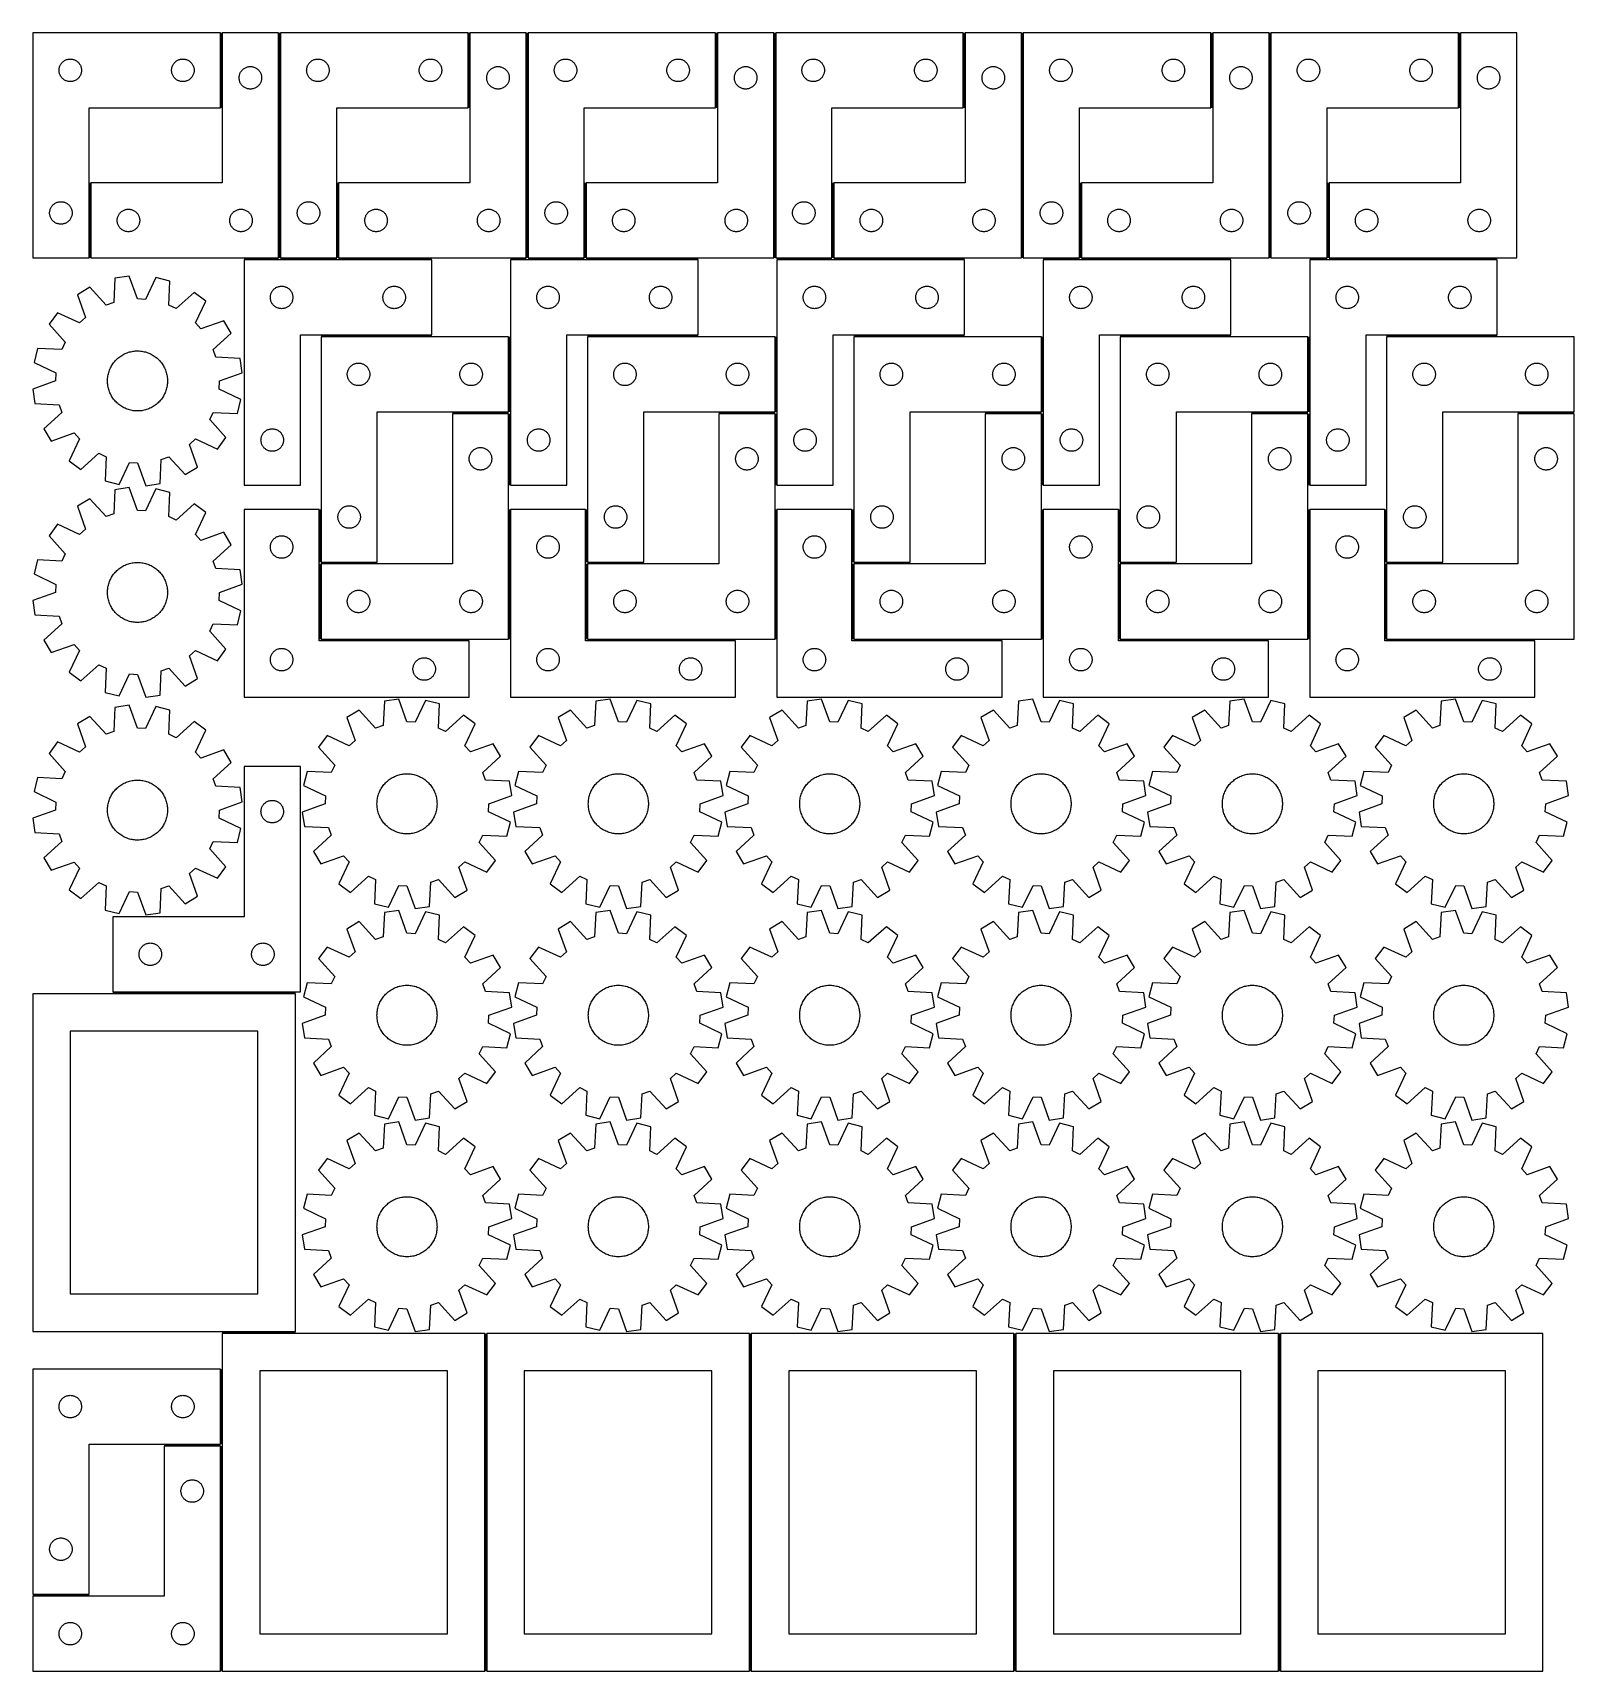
# Model space of a CAD drawing. Header units: millimetres. Extents: x 7 to 1239, y 7 to 1316.
import ezdxf

# ---------------------------------------------------------------- set-up
doc = ezdxf.new("R2010")
doc.units = ezdxf.units.MM
doc.layers.add('COMMON', color=5, linetype='CONTINUOUS', true_color=0x0000ff)
doc.layers.add('CUT', color=7, linetype='CONTINUOUS', true_color=0x000000)

msp = doc.modelspace()

# ---------------------------------------------------------------- linework, layer by layer
at = {"layer": 'COMMON'}
for p, q in [((157.250006, 1315.94639), (157.250006, 1255.94639)), ((203.750012, 1315.94639), (203.750012, 1135.94639)), ((355.250018, 1315.94639), (355.250018, 1255.94639)), ((401.75003, 1135.94639), (401.75003, 1315.94639)), ((553.25003, 1315.94639), (553.25003, 1255.94639)), ((599.750042, 1135.94639), (599.750042, 1315.94639)), ((751.250042, 1315.94639), (751.250042, 1255.94639)), ((797.750054, 1135.94639), (797.750054, 1315.94639)), ((949.250054, 1315.94639), (949.250054, 1255.94639)), ((995.750066, 1135.94639), (995.750066, 1315.94639)), ((1147.250066, 1315.94639), (1147.250066, 1255.94639)), ((52.250006, 1195.94639), (52.250006, 1135.94639)), ((250.250018, 1195.94639), (250.250018, 1135.94639)), ((448.25003, 1195.94639), (448.25003, 1135.94639)), ((646.250042, 1195.94639), (646.250042, 1135.94639)), ((844.250054, 1195.94639), (844.250054, 1135.94639)), ((1042.250066, 1195.94639), (1042.250066, 1135.94639)), ((203.000012, 1135.19639), (175.482124, 1135.19639)), ((204.500018, 1135.196384), (249.500018, 1135.196384)), ((251.000024, 1135.196384), (325.482124, 1135.196384)), ((388.482136, 1135.196384), (401.000024, 1135.196384)), ((402.50003, 1135.196384), (447.50003, 1135.196384)), ((449.000036, 1135.196384), (538.482136, 1135.196384)), ((601.482148, 1135.196384), (645.500042, 1135.196384)), ((647.000048, 1135.196384), (751.482148, 1135.196384)), ((814.48216, 1135.196384), (843.500054, 1135.196384)), ((845.00006, 1135.196384), (964.48216, 1135.196384)), ((1041.500066, 1135.19639), (1027.482172, 1135.19639)), ((1177.482172, 1135.19639), (1043.000072, 1135.19639)), ((325.482124, 1073.696384), (236.98213, 1073.696384)), ((387.732136, 1012.946378), (387.732136, 1072.946378)), ((538.482136, 1073.696384), (449.982142, 1073.696384)), ((600.732148, 1012.946378), (600.732148, 1072.946378)), ((751.482148, 1073.696384), (662.982154, 1073.696384)), ((813.73216, 1012.946378), (813.73216, 1072.946378)), ((964.48216, 1073.696384), (875.982166, 1073.696384)), ((1026.732172, 1012.946378), (1026.732172, 1072.946378)), ((1177.482172, 1073.696384), (1088.982178, 1073.696384)), ((386.98213, 1012.196378), (341.98213, 1012.196378)), ((387.732136, 954.446384), (387.732136, 1011.446372)), ((599.982142, 1012.196378), (554.982142, 1012.196378)), ((600.732148, 954.446384), (600.732148, 1011.446372)), ((812.982154, 1012.196378), (767.982154, 1012.196378)), ((813.73216, 954.446384), (813.73216, 1011.446372)), ((1025.982166, 1012.196378), (980.982166, 1012.196378)), ((1026.732172, 954.446384), (1026.732172, 1011.446372)), ((1238.982178, 1012.196378), (1193.982178, 1012.196378)), ((236.232124, 934.946366), (236.232124, 892.946378)), ((387.732136, 831.446372), (387.732136, 934.946366)), ((449.232136, 934.946366), (449.232136, 892.946378)), ((600.732148, 831.446372), (600.732148, 934.946366)), ((662.232148, 934.946366), (662.232148, 892.946378)), ((813.73216, 831.446372), (813.73216, 934.946366)), ((875.23216, 934.946366), (875.23216, 892.946378)), ((1026.732172, 831.446372), (1026.732172, 934.946366)), ((1088.232172, 934.946366), (1088.232172, 892.946378)), ((236.232124, 891.446372), (236.232124, 831.446372)), ((281.98213, 892.196378), (236.98213, 892.196378)), ((449.232136, 891.446372), (449.232136, 831.446372)), ((494.982142, 892.196378), (449.982142, 892.196378)), ((662.232148, 891.446372), (662.232148, 831.446372)), ((707.982154, 892.196378), (662.982154, 892.196378)), ((875.23216, 891.446372), (875.23216, 831.446372)), ((920.982166, 892.196378), (875.982166, 892.196378)), ((1088.232172, 891.446372), (1088.232172, 831.446372)), ((1133.982178, 892.196378), (1088.982178, 892.196378)), ((236.98213, 830.696366), (355.482124, 830.696366)), ((449.982142, 830.696366), (568.482136, 830.696366)), ((662.982154, 830.696366), (781.482148, 830.696366)), ((875.982166, 830.696366), (994.48216, 830.696366)), ((1088.982178, 830.696366), (1207.482172, 830.696366)), ((216.500006, 548.750018), (70.482124, 548.750018)), ((216.500006, 277.250012), (158.000007, 277.250012)), ((368.750018, 6.500006), (368.750018, 276.500006)), ((580.250024, 6.500006), (580.250024, 276.500006)), ((791.75003, 6.500006), (791.75003, 276.500006)), ((1003.250036, 6.500006), (1003.250036, 276.500006)), ((157.250006, 248.000012), (157.250006, 188.000012)), ((156.500006, 187.250012), (111.500006, 187.250012)), ((157.250006, 186.500006), (157.250006, 6.500006)), ((51.500006, 67.250012), (6.500006, 67.250012))]:
    msp.add_line(p, q, dxfattribs=at)
at = {"layer": 'CUT'}
for p, q in [((6.500006, 1315.94639), (6.500006, 1135.94639)), ((156.500006, 1315.94639), (6.500006, 1315.94639)), ((156.500006, 1255.94639), (156.500006, 1315.94639)), ((203.000012, 1315.94639), (158.000012, 1315.94639)), ((158.000012, 1315.94639), (158.000012, 1195.94639)), ((203.000012, 1135.94639), (203.000012, 1315.94639)), ((204.500018, 1315.94639), (204.500018, 1135.94639)), ((354.500018, 1315.94639), (204.500018, 1315.94639)), ((354.500018, 1255.94639), (354.500018, 1315.94639)), ((401.000024, 1315.94639), (356.000024, 1315.94639)), ((356.000024, 1315.94639), (356.000024, 1195.94639)), ((401.000024, 1135.94639), (401.000024, 1315.94639)), ((402.50003, 1315.94639), (402.50003, 1135.94639)), ((552.50003, 1315.94639), (402.50003, 1315.94639)), ((552.50003, 1255.94639), (552.50003, 1315.94639)), ((599.000036, 1315.94639), (554.000036, 1315.94639)), ((554.000036, 1315.94639), (554.000036, 1195.94639)), ((599.000036, 1135.94639), (599.000036, 1315.94639)), ((600.500042, 1315.94639), (600.500042, 1135.94639)), ((750.500042, 1315.94639), (600.500042, 1315.94639)), ((750.500042, 1255.94639), (750.500042, 1315.94639)), ((797.000048, 1315.94639), (752.000048, 1315.94639)), ((752.000048, 1315.94639), (752.000048, 1195.94639)), ((797.000048, 1135.94639), (797.000048, 1315.94639)), ((798.500054, 1315.94639), (798.500054, 1135.94639)), ((948.500054, 1315.94639), (798.500054, 1315.94639)), ((948.500054, 1255.94639), (948.500054, 1315.94639)), ((995.00006, 1315.94639), (950.00006, 1315.94639)), ((950.00006, 1315.94639), (950.00006, 1195.94639)), ((995.00006, 1135.94639), (995.00006, 1315.94639)), ((996.500066, 1315.94639), (996.500066, 1135.94639)), ((1146.500066, 1315.94639), (996.500066, 1315.94639)), ((1146.500066, 1255.94639), (1146.500066, 1315.94639)), ((1193.000072, 1315.94639), (1148.000072, 1315.94639)), ((1148.000072, 1315.94639), (1148.000072, 1195.94639)), ((1193.000072, 1135.94639), (1193.000072, 1315.94639)), ((27.500006, 1285.94639), (27.519276, 1286.535018)), ((27.519276, 1285.357762), (27.500006, 1285.94639)), ((27.519276, 1286.535018), (27.577002, 1287.121126)), ((27.577002, 1284.771654), (27.519276, 1285.357762)), ((27.577002, 1287.121126), (27.672938, 1287.702203)), ((27.672938, 1284.190577), (27.577002, 1284.771654)), ((27.672938, 1287.702203), (27.806674, 1288.275761)), ((27.806674, 1283.617019), (27.672938, 1284.190577)), ((27.806674, 1288.275761), (27.977635, 1288.839345)), ((27.977635, 1283.053435), (27.806674, 1283.617019)), ((27.977635, 1288.839345), (28.18509, 1289.390541)), ((28.18509, 1289.390541), (28.428151, 1289.926988)), ((28.428151, 1289.926988), (28.705777, 1290.44639)), ((28.705777, 1290.44639), (29.016779, 1290.946522)), ((29.016779, 1290.946522), (29.359826, 1291.425243)), ((29.359826, 1291.425243), (29.733448, 1291.880502)), ((29.733448, 1291.880502), (30.136045, 1292.310351)), ((30.136045, 1292.310351), (30.565894, 1292.712948)), ((30.565894, 1292.712948), (31.021153, 1293.08657)), ((31.021153, 1293.08657), (31.499874, 1293.429617)), ((31.499874, 1293.429617), (32.000006, 1293.740619)), ((32.000006, 1293.740619), (32.519408, 1294.018245)), ((32.519408, 1294.018245), (33.055855, 1294.261306)), ((33.055855, 1294.261306), (33.607051, 1294.468761)), ((33.607051, 1294.468761), (34.170635, 1294.639722)), ((34.170635, 1294.639722), (34.744193, 1294.773458)), ((34.744193, 1294.773458), (35.32527, 1294.869394)), ((35.32527, 1294.869394), (35.911378, 1294.92712)), ((35.911378, 1294.92712), (36.500006, 1294.94639)), ((36.500006, 1294.94639), (37.088634, 1294.92712)), ((37.088634, 1294.92712), (37.674742, 1294.869394)), ((37.674742, 1294.869394), (38.255819, 1294.773458)), ((38.255819, 1294.773458), (38.829377, 1294.639722)), ((38.829377, 1294.639722), (39.392961, 1294.468761)), ((39.392961, 1294.468761), (39.944157, 1294.261306)), ((39.944157, 1294.261306), (40.480604, 1294.018245)), ((40.480604, 1294.018245), (41.000006, 1293.740619)), ((41.000006, 1293.740619), (41.500138, 1293.429617)), ((41.500138, 1293.429617), (41.978859, 1293.08657)), ((41.978859, 1293.08657), (42.434118, 1292.712948)), ((42.434118, 1292.712948), (42.863967, 1292.310351)), ((42.863967, 1292.310351), (43.266564, 1291.880502)), ((43.266564, 1291.880502), (43.640186, 1291.425243)), ((43.640186, 1291.425243), (43.983233, 1290.946522)), ((43.983233, 1290.946522), (44.294235, 1290.44639)), ((44.294235, 1290.44639), (44.571861, 1289.926988)), ((44.571861, 1289.926988), (44.814922, 1289.390541)), ((44.814922, 1289.390541), (45.022377, 1288.839345)), ((45.022377, 1288.839345), (45.193338, 1288.275761)), ((45.193338, 1283.617019), (45.022377, 1283.053435)), ((45.193338, 1288.275761), (45.327074, 1287.702203)), ((45.327074, 1284.190577), (45.193338, 1283.617019)), ((45.327074, 1287.702203), (45.42301, 1287.121126)), ((45.42301, 1284.771654), (45.327074, 1284.190577)), ((45.42301, 1287.121126), (45.480736, 1286.535018)), ((45.480736, 1285.357762), (45.42301, 1284.771654)), ((45.480736, 1286.535018), (45.500006, 1285.94639)), ((45.500006, 1285.94639), (45.480736, 1285.357762)), ((117.500006, 1285.94639), (117.519276, 1286.535018)), ((117.519276, 1285.357762), (117.500006, 1285.94639)), ((117.519276, 1286.535018), (117.577002, 1287.121126)), ((117.577002, 1284.771654), (117.519276, 1285.357762)), ((117.577002, 1287.121126), (117.672938, 1287.702203)), ((117.672938, 1284.190577), (117.577002, 1284.771654)), ((117.672938, 1287.702203), (117.806674, 1288.275761)), ((117.806674, 1283.617019), (117.672938, 1284.190577)), ((117.806674, 1288.275761), (117.977635, 1288.839345)), ((117.977635, 1283.053435), (117.806674, 1283.617019)), ((117.977635, 1288.839345), (118.18509, 1289.390541)), ((118.18509, 1289.390541), (118.428151, 1289.926988)), ((118.428151, 1289.926988), (118.705777, 1290.44639)), ((118.705777, 1290.44639), (119.016779, 1290.946522)), ((119.016779, 1290.946522), (119.359826, 1291.425243)), ((119.359826, 1291.425243), (119.733448, 1291.880502)), ((119.733448, 1291.880502), (120.136045, 1292.310351)), ((120.136045, 1292.310351), (120.565894, 1292.712948)), ((120.565894, 1292.712948), (121.021153, 1293.08657)), ((121.021153, 1293.08657), (121.499874, 1293.429617)), ((121.499874, 1293.429617), (122.000006, 1293.740619)), ((122.000006, 1293.740619), (122.519408, 1294.018245)), ((122.519408, 1294.018245), (123.055855, 1294.261306)), ((123.055855, 1294.261306), (123.607051, 1294.468761)), ((123.607051, 1294.468761), (124.170635, 1294.639722)), ((124.170635, 1294.639722), (124.744193, 1294.773458)), ((124.744193, 1294.773458), (125.32527, 1294.869394)), ((125.32527, 1294.869394), (125.911378, 1294.92712)), ((125.911378, 1294.92712), (126.500006, 1294.94639)), ((126.500006, 1294.94639), (127.088634, 1294.92712)), ((127.088634, 1294.92712), (127.674742, 1294.869394)), ((127.674742, 1294.869394), (128.255819, 1294.773458)), ((128.255819, 1294.773458), (128.829377, 1294.639722)), ((128.829377, 1294.639722), (129.392961, 1294.468761)), ((129.392961, 1294.468761), (129.944157, 1294.261306)), ((129.944157, 1294.261306), (130.480604, 1294.018245)), ((130.480604, 1294.018245), (131.000006, 1293.740619)), ((131.000006, 1293.740619), (131.500138, 1293.429617)), ((131.500138, 1293.429617), (131.978859, 1293.08657)), ((131.978859, 1293.08657), (132.434118, 1292.712948)), ((132.434118, 1292.712948), (132.863967, 1292.310351)), ((132.863967, 1292.310351), (133.266564, 1291.880502)), ((133.266564, 1291.880502), (133.640186, 1291.425243)), ((133.640186, 1291.425243), (133.983233, 1290.946522)), ((133.983233, 1290.946522), (134.294235, 1290.44639)), ((134.294235, 1290.44639), (134.571861, 1289.926988)), ((134.571861, 1289.926988), (134.814922, 1289.390541)), ((134.814922, 1289.390541), (135.022377, 1288.839345)), ((135.022377, 1288.839345), (135.193338, 1288.275761)), ((135.193338, 1283.617019), (135.022377, 1283.053435)), ((135.193338, 1288.275761), (135.327074, 1287.702203)), ((135.327074, 1284.190577), (135.193338, 1283.617019)), ((135.327074, 1287.702203), (135.42301, 1287.121126)), ((135.42301, 1284.771654), (135.327074, 1284.190577)), ((135.42301, 1287.121126), (135.480736, 1286.535018)), ((135.480736, 1285.357762), (135.42301, 1284.771654)), ((135.480736, 1286.535018), (135.500006, 1285.94639)), ((135.500006, 1285.94639), (135.480736, 1285.357762)), ((171.977641, 1282.839345), (172.185096, 1283.390541)), ((172.185096, 1283.390541), (172.428157, 1283.926988)), ((172.428157, 1283.926988), (172.705783, 1284.44639)), ((172.705783, 1284.44639), (173.016785, 1284.946522)), ((173.016785, 1284.946522), (173.359832, 1285.425243)), ((173.359832, 1285.425243), (173.733454, 1285.880502)), ((173.733454, 1285.880502), (174.136051, 1286.310351)), ((174.136051, 1286.310351), (174.5659, 1286.712948)), ((174.5659, 1286.712948), (175.021159, 1287.08657)), ((175.021159, 1287.08657), (175.49988, 1287.429617)), ((175.49988, 1287.429617), (176.000012, 1287.740619)), ((176.000012, 1287.740619), (176.519414, 1288.018245)), ((176.519414, 1288.018245), (177.055861, 1288.261306)), ((177.055861, 1288.261306), (177.607057, 1288.468761)), ((177.607057, 1288.468761), (178.170641, 1288.639722)), ((178.170641, 1288.639722), (178.744199, 1288.773458)), ((178.744199, 1288.773458), (179.325276, 1288.869394)), ((179.325276, 1288.869394), (179.911384, 1288.92712)), ((179.911384, 1288.92712), (180.500012, 1288.94639)), ((180.500012, 1288.94639), (181.08864, 1288.92712)), ((181.08864, 1288.92712), (181.674748, 1288.869394)), ((181.674748, 1288.869394), (182.255825, 1288.773458)), ((182.255825, 1288.773458), (182.829383, 1288.639722)), ((182.829383, 1288.639722), (183.392967, 1288.468761)), ((183.392967, 1288.468761), (183.944163, 1288.261306)), ((183.944163, 1288.261306), (184.48061, 1288.018245)), ((184.48061, 1288.018245), (185.000012, 1287.740619)), ((185.000012, 1287.740619), (185.500144, 1287.429617)), ((185.500144, 1287.429617), (185.978865, 1287.08657)), ((185.978865, 1287.08657), (186.434124, 1286.712948)), ((186.434124, 1286.712948), (186.863973, 1286.310351)), ((186.863973, 1286.310351), (187.26657, 1285.880502)), ((187.26657, 1285.880502), (187.640192, 1285.425243)), ((187.640192, 1285.425243), (187.983239, 1284.946522)), ((187.983239, 1284.946522), (188.294241, 1284.44639)), ((188.294241, 1284.44639), (188.571867, 1283.926988)), ((188.571867, 1283.926988), (188.814928, 1283.390541)), ((188.814928, 1283.390541), (189.022383, 1282.839345)), ((225.500018, 1285.94639), (225.519288, 1286.535018)), ((225.519288, 1285.357762), (225.500018, 1285.94639)), ((225.519288, 1286.535018), (225.577014, 1287.121126)), ((225.577014, 1284.771654), (225.519288, 1285.357762)), ((225.577014, 1287.121126), (225.67295, 1287.702203)), ((225.67295, 1284.190577), (225.577014, 1284.771654)), ((225.67295, 1287.702203), (225.806686, 1288.275761)), ((225.806686, 1283.617019), (225.67295, 1284.190577)), ((225.806686, 1288.275761), (225.977647, 1288.839345)), ((225.977647, 1283.053435), (225.806686, 1283.617019)), ((225.977647, 1288.839345), (226.185102, 1289.390541)), ((226.185102, 1289.390541), (226.428163, 1289.926988)), ((226.428163, 1289.926988), (226.705789, 1290.44639)), ((226.705789, 1290.44639), (227.016791, 1290.946522)), ((227.016791, 1290.946522), (227.359838, 1291.425243)), ((227.359838, 1291.425243), (227.73346, 1291.880502)), ((227.73346, 1291.880502), (228.136057, 1292.310351)), ((228.136057, 1292.310351), (228.565906, 1292.712948)), ((228.565906, 1292.712948), (229.021165, 1293.08657)), ((229.021165, 1293.08657), (229.499886, 1293.429617)), ((229.499886, 1293.429617), (230.000018, 1293.740619)), ((230.000018, 1293.740619), (230.51942, 1294.018245)), ((230.51942, 1294.018245), (231.055867, 1294.261306)), ((231.055867, 1294.261306), (231.607063, 1294.468761)), ((231.607063, 1294.468761), (232.170647, 1294.639722)), ((232.170647, 1294.639722), (232.744205, 1294.773458)), ((232.744205, 1294.773458), (233.325282, 1294.869394)), ((233.325282, 1294.869394), (233.91139, 1294.92712)), ((233.91139, 1294.92712), (234.500018, 1294.94639)), ((234.500018, 1294.94639), (235.088646, 1294.92712)), ((235.088646, 1294.92712), (235.674754, 1294.869394)), ((235.674754, 1294.869394), (236.255831, 1294.773458)), ((236.255831, 1294.773458), (236.829389, 1294.639722)), ((236.829389, 1294.639722), (237.392973, 1294.468761)), ((237.392973, 1294.468761), (237.944169, 1294.261306)), ((237.944169, 1294.261306), (238.480616, 1294.018245)), ((238.480616, 1294.018245), (239.000018, 1293.740619)), ((239.000018, 1293.740619), (239.50015, 1293.429617)), ((239.50015, 1293.429617), (239.978871, 1293.08657)), ((239.978871, 1293.08657), (240.43413, 1292.712948)), ((240.43413, 1292.712948), (240.863979, 1292.310351)), ((240.863979, 1292.310351), (241.266576, 1291.880502)), ((241.266576, 1291.880502), (241.640198, 1291.425243)), ((241.640198, 1291.425243), (241.983245, 1290.946522)), ((241.983245, 1290.946522), (242.294247, 1290.44639)), ((242.294247, 1290.44639), (242.571873, 1289.926988)), ((242.571873, 1289.926988), (242.814934, 1289.390541)), ((242.814934, 1289.390541), (243.022389, 1288.839345)), ((243.022389, 1288.839345), (243.19335, 1288.275761)), ((243.19335, 1283.617019), (243.022389, 1283.053435)), ((243.19335, 1288.275761), (243.327086, 1287.702203)), ((243.327086, 1284.190577), (243.19335, 1283.617019)), ((243.327086, 1287.702203), (243.423022, 1287.121126)), ((243.423022, 1284.771654), (243.327086, 1284.190577)), ((243.423022, 1287.121126), (243.480748, 1286.535018)), ((243.480748, 1285.357762), (243.423022, 1284.771654)), ((243.480748, 1286.535018), (243.500018, 1285.94639)), ((243.500018, 1285.94639), (243.480748, 1285.357762)), ((315.500018, 1285.94639), (315.519288, 1286.535018)), ((315.519288, 1285.357762), (315.500018, 1285.94639)), ((315.519288, 1286.535018), (315.577014, 1287.121126)), ((315.577014, 1284.771654), (315.519288, 1285.357762)), ((315.577014, 1287.121126), (315.67295, 1287.702203)), ((315.67295, 1284.190577), (315.577014, 1284.771654)), ((315.67295, 1287.702203), (315.806686, 1288.275761)), ((315.806686, 1283.617019), (315.67295, 1284.190577)), ((315.806686, 1288.275761), (315.977647, 1288.839345)), ((315.977647, 1283.053435), (315.806686, 1283.617019)), ((315.977647, 1288.839345), (316.185102, 1289.390541)), ((316.185102, 1289.390541), (316.428163, 1289.926988)), ((316.428163, 1289.926988), (316.705789, 1290.44639)), ((316.705789, 1290.44639), (317.016791, 1290.946522)), ((317.016791, 1290.946522), (317.359838, 1291.425243)), ((317.359838, 1291.425243), (317.73346, 1291.880502)), ((317.73346, 1291.880502), (318.136057, 1292.310351)), ((318.136057, 1292.310351), (318.565906, 1292.712948)), ((318.565906, 1292.712948), (319.021165, 1293.08657)), ((319.021165, 1293.08657), (319.499886, 1293.429617)), ((319.499886, 1293.429617), (320.000018, 1293.740619)), ((320.000018, 1293.740619), (320.51942, 1294.018245)), ((320.51942, 1294.018245), (321.055867, 1294.261306)), ((321.055867, 1294.261306), (321.607063, 1294.468761)), ((321.607063, 1294.468761), (322.170647, 1294.639722)), ((322.170647, 1294.639722), (322.744205, 1294.773458)), ((322.744205, 1294.773458), (323.325282, 1294.869394)), ((323.325282, 1294.869394), (323.91139, 1294.92712)), ((323.91139, 1294.92712), (324.500018, 1294.94639)), ((324.500018, 1294.94639), (325.088646, 1294.92712)), ((325.088646, 1294.92712), (325.674754, 1294.869394)), ((325.674754, 1294.869394), (326.255831, 1294.773458)), ((326.255831, 1294.773458), (326.829389, 1294.639722)), ((326.829389, 1294.639722), (327.392973, 1294.468761)), ((327.392973, 1294.468761), (327.944169, 1294.261306)), ((327.944169, 1294.261306), (328.480616, 1294.018245)), ((328.480616, 1294.018245), (329.000018, 1293.740619)), ((329.000018, 1293.740619), (329.50015, 1293.429617)), ((329.50015, 1293.429617), (329.978871, 1293.08657)), ((329.978871, 1293.08657), (330.43413, 1292.712948)), ((330.43413, 1292.712948), (330.863979, 1292.310351)), ((330.863979, 1292.310351), (331.266576, 1291.880502)), ((331.266576, 1291.880502), (331.640198, 1291.425243)), ((331.640198, 1291.425243), (331.983245, 1290.946522)), ((331.983245, 1290.946522), (332.294247, 1290.44639)), ((332.294247, 1290.44639), (332.571873, 1289.926988)), ((332.571873, 1289.926988), (332.814934, 1289.390541)), ((332.814934, 1289.390541), (333.022389, 1288.839345)), ((333.022389, 1288.839345), (333.19335, 1288.275761)), ((333.19335, 1283.617019), (333.022389, 1283.053435)), ((333.19335, 1288.275761), (333.327086, 1287.702203)), ((333.327086, 1284.190577), (333.19335, 1283.617019)), ((333.327086, 1287.702203), (333.423022, 1287.121126)), ((333.423022, 1284.771654), (333.327086, 1284.190577)), ((333.423022, 1287.121126), (333.480748, 1286.535018)), ((333.480748, 1285.357762), (333.423022, 1284.771654)), ((333.480748, 1286.535018), (333.500018, 1285.94639)), ((333.500018, 1285.94639), (333.480748, 1285.357762)), ((369.977653, 1282.839345), (370.185108, 1283.390541)), ((370.185108, 1283.390541), (370.428169, 1283.926988)), ((370.428169, 1283.926988), (370.705795, 1284.44639)), ((370.705795, 1284.44639), (371.016797, 1284.946522)), ((371.016797, 1284.946522), (371.359844, 1285.425243)), ((371.359844, 1285.425243), (371.733466, 1285.880502)), ((371.733466, 1285.880502), (372.136063, 1286.310351)), ((372.136063, 1286.310351), (372.565912, 1286.712948)), ((372.565912, 1286.712948), (373.021171, 1287.08657)), ((373.021171, 1287.08657), (373.499892, 1287.429617)), ((373.499892, 1287.429617), (374.000024, 1287.740619)), ((374.000024, 1287.740619), (374.519426, 1288.018245)), ((374.519426, 1288.018245), (375.055873, 1288.261306)), ((375.055873, 1288.261306), (375.607069, 1288.468761)), ((375.607069, 1288.468761), (376.170653, 1288.639722)), ((376.170653, 1288.639722), (376.744211, 1288.773458)), ((376.744211, 1288.773458), (377.325288, 1288.869394)), ((377.325288, 1288.869394), (377.911396, 1288.92712)), ((377.911396, 1288.92712), (378.500024, 1288.94639)), ((378.500024, 1288.94639), (379.088652, 1288.92712)), ((379.088652, 1288.92712), (379.67476, 1288.869394)), ((379.67476, 1288.869394), (380.255837, 1288.773458)), ((380.255837, 1288.773458), (380.829395, 1288.639722)), ((380.829395, 1288.639722), (381.392979, 1288.468761)), ((381.392979, 1288.468761), (381.944175, 1288.261306)), ((381.944175, 1288.261306), (382.480622, 1288.018245)), ((382.480622, 1288.018245), (383.000024, 1287.740619)), ((383.000024, 1287.740619), (383.500156, 1287.429617)), ((383.500156, 1287.429617), (383.978877, 1287.08657)), ((383.978877, 1287.08657), (384.434136, 1286.712948)), ((384.434136, 1286.712948), (384.863985, 1286.310351)), ((384.863985, 1286.310351), (385.266582, 1285.880502)), ((385.266582, 1285.880502), (385.640204, 1285.425243)), ((385.640204, 1285.425243), (385.983251, 1284.946522)), ((385.983251, 1284.946522), (386.294253, 1284.44639)), ((386.294253, 1284.44639), (386.571879, 1283.926988)), ((386.571879, 1283.926988), (386.81494, 1283.390541)), ((386.81494, 1283.390541), (387.022395, 1282.839345)), ((423.50003, 1285.94639), (423.5193, 1286.535018)), ((423.5193, 1285.357762), (423.50003, 1285.94639)), ((423.5193, 1286.535018), (423.577026, 1287.121126)), ((423.577026, 1284.771654), (423.5193, 1285.357762)), ((423.577026, 1287.121126), (423.672962, 1287.702203)), ((423.672962, 1284.190577), (423.577026, 1284.771654)), ((423.672962, 1287.702203), (423.806698, 1288.275761)), ((423.806698, 1283.617019), (423.672962, 1284.190577)), ((423.806698, 1288.275761), (423.977659, 1288.839345)), ((423.977659, 1283.053435), (423.806698, 1283.617019)), ((423.977659, 1288.839345), (424.185114, 1289.390541)), ((424.185114, 1289.390541), (424.428175, 1289.926988)), ((424.428175, 1289.926988), (424.705801, 1290.44639)), ((424.705801, 1290.44639), (425.016803, 1290.946522)), ((425.016803, 1290.946522), (425.35985, 1291.425243)), ((425.35985, 1291.425243), (425.733472, 1291.880502)), ((425.733472, 1291.880502), (426.136069, 1292.310351)), ((426.136069, 1292.310351), (426.565918, 1292.712948)), ((426.565918, 1292.712948), (427.021177, 1293.08657)), ((427.021177, 1293.08657), (427.499898, 1293.429617)), ((427.499898, 1293.429617), (428.00003, 1293.740619)), ((428.00003, 1293.740619), (428.519432, 1294.018245)), ((428.519432, 1294.018245), (429.055879, 1294.261306)), ((429.055879, 1294.261306), (429.607075, 1294.468761)), ((429.607075, 1294.468761), (430.170659, 1294.639722)), ((430.170659, 1294.639722), (430.744217, 1294.773458)), ((430.744217, 1294.773458), (431.325294, 1294.869394)), ((431.325294, 1294.869394), (431.911402, 1294.92712)), ((431.911402, 1294.92712), (432.50003, 1294.94639)), ((432.50003, 1294.94639), (433.088658, 1294.92712)), ((433.088658, 1294.92712), (433.674766, 1294.869394)), ((433.674766, 1294.869394), (434.255843, 1294.773458)), ((434.255843, 1294.773458), (434.829401, 1294.639722)), ((434.829401, 1294.639722), (435.392985, 1294.468761)), ((435.392985, 1294.468761), (435.944181, 1294.261306)), ((435.944181, 1294.261306), (436.480628, 1294.018245)), ((436.480628, 1294.018245), (437.00003, 1293.740619)), ((437.00003, 1293.740619), (437.500162, 1293.429617)), ((437.500162, 1293.429617), (437.978883, 1293.08657)), ((437.978883, 1293.08657), (438.434142, 1292.712948)), ((438.434142, 1292.712948), (438.863991, 1292.310351)), ((438.863991, 1292.310351), (439.266588, 1291.880502)), ((439.266588, 1291.880502), (439.64021, 1291.425243)), ((439.64021, 1291.425243), (439.983257, 1290.946522)), ((439.983257, 1290.946522), (440.294259, 1290.44639)), ((440.294259, 1290.44639), (440.571885, 1289.926988)), ((440.571885, 1289.926988), (440.814946, 1289.390541)), ((440.814946, 1289.390541), (441.022401, 1288.839345)), ((441.022401, 1288.839345), (441.193362, 1288.275761)), ((441.193362, 1283.617019), (441.022401, 1283.053435)), ((441.193362, 1288.275761), (441.327098, 1287.702203)), ((441.327098, 1284.190577), (441.193362, 1283.617019)), ((441.327098, 1287.702203), (441.423034, 1287.121126)), ((441.423034, 1284.771654), (441.327098, 1284.190577)), ((441.423034, 1287.121126), (441.48076, 1286.535018)), ((441.48076, 1285.357762), (441.423034, 1284.771654)), ((441.48076, 1286.535018), (441.50003, 1285.94639)), ((441.50003, 1285.94639), (441.48076, 1285.357762)), ((513.50003, 1285.94639), (513.5193, 1286.535018)), ((513.5193, 1285.357762), (513.50003, 1285.94639)), ((513.5193, 1286.535018), (513.577026, 1287.121126)), ((513.577026, 1284.771654), (513.5193, 1285.357762)), ((513.577026, 1287.121126), (513.672962, 1287.702203)), ((513.672962, 1284.190577), (513.577026, 1284.771654)), ((513.672962, 1287.702203), (513.806698, 1288.275761)), ((513.806698, 1283.617019), (513.672962, 1284.190577)), ((513.806698, 1288.275761), (513.977659, 1288.839345)), ((513.977659, 1283.053435), (513.806698, 1283.617019)), ((513.977659, 1288.839345), (514.185114, 1289.390541)), ((514.185114, 1289.390541), (514.428175, 1289.926988)), ((514.428175, 1289.926988), (514.705801, 1290.44639)), ((514.705801, 1290.44639), (515.016803, 1290.946522)), ((515.016803, 1290.946522), (515.35985, 1291.425243)), ((515.35985, 1291.425243), (515.733472, 1291.880502)), ((515.733472, 1291.880502), (516.136069, 1292.310351)), ((516.136069, 1292.310351), (516.565918, 1292.712948)), ((516.565918, 1292.712948), (517.021177, 1293.08657)), ((517.021177, 1293.08657), (517.499898, 1293.429617)), ((517.499898, 1293.429617), (518.00003, 1293.740619)), ((518.00003, 1293.740619), (518.519432, 1294.018245)), ((518.519432, 1294.018245), (519.055879, 1294.261306)), ((519.055879, 1294.261306), (519.607075, 1294.468761)), ((519.607075, 1294.468761), (520.170659, 1294.639722)), ((520.170659, 1294.639722), (520.744217, 1294.773458)), ((520.744217, 1294.773458), (521.325294, 1294.869394)), ((521.325294, 1294.869394), (521.911402, 1294.92712)), ((521.911402, 1294.92712), (522.50003, 1294.94639)), ((522.50003, 1294.94639), (523.088658, 1294.92712)), ((523.088658, 1294.92712), (523.674766, 1294.869394)), ((523.674766, 1294.869394), (524.255843, 1294.773458)), ((524.255843, 1294.773458), (524.829401, 1294.639722)), ((524.829401, 1294.639722), (525.392985, 1294.468761)), ((525.392985, 1294.468761), (525.944181, 1294.261306)), ((525.944181, 1294.261306), (526.480628, 1294.018245)), ((526.480628, 1294.018245), (527.00003, 1293.740619)), ((527.00003, 1293.740619), (527.500162, 1293.429617)), ((527.500162, 1293.429617), (527.978883, 1293.08657)), ((527.978883, 1293.08657), (528.434142, 1292.712948)), ((528.434142, 1292.712948), (528.863991, 1292.310351)), ((528.863991, 1292.310351), (529.266588, 1291.880502)), ((529.266588, 1291.880502), (529.64021, 1291.425243)), ((529.64021, 1291.425243), (529.983257, 1290.946522)), ((529.983257, 1290.946522), (530.294259, 1290.44639)), ((530.294259, 1290.44639), (530.571885, 1289.926988)), ((530.571885, 1289.926988), (530.814946, 1289.390541)), ((530.814946, 1289.390541), (531.022401, 1288.839345)), ((531.022401, 1288.839345), (531.193362, 1288.275761)), ((531.193362, 1283.617019), (531.022401, 1283.053435)), ((531.193362, 1288.275761), (531.327098, 1287.702203)), ((531.327098, 1284.190577), (531.193362, 1283.617019)), ((531.327098, 1287.702203), (531.423034, 1287.121126)), ((531.423034, 1284.771654), (531.327098, 1284.190577)), ((531.423034, 1287.121126), (531.48076, 1286.535018)), ((531.48076, 1285.357762), (531.423034, 1284.771654)), ((531.48076, 1286.535018), (531.50003, 1285.94639)), ((531.50003, 1285.94639), (531.48076, 1285.357762)), ((567.977665, 1282.839345), (568.18512, 1283.390541)), ((568.18512, 1283.390541), (568.428181, 1283.926988)), ((568.428181, 1283.926988), (568.705807, 1284.44639)), ((568.705807, 1284.44639), (569.016809, 1284.946522)), ((569.016809, 1284.946522), (569.359856, 1285.425243)), ((569.359856, 1285.425243), (569.733478, 1285.880502)), ((569.733478, 1285.880502), (570.136075, 1286.310351)), ((570.136075, 1286.310351), (570.565924, 1286.712948)), ((570.565924, 1286.712948), (571.021183, 1287.08657)), ((571.021183, 1287.08657), (571.499904, 1287.429617)), ((571.499904, 1287.429617), (572.000036, 1287.740619)), ((572.000036, 1287.740619), (572.519438, 1288.018245)), ((572.519438, 1288.018245), (573.055885, 1288.261306)), ((573.055885, 1288.261306), (573.607081, 1288.468761)), ((573.607081, 1288.468761), (574.170665, 1288.639722)), ((574.170665, 1288.639722), (574.744223, 1288.773458)), ((574.744223, 1288.773458), (575.3253, 1288.869394)), ((575.3253, 1288.869394), (575.911408, 1288.92712)), ((575.911408, 1288.92712), (576.500036, 1288.94639)), ((576.500036, 1288.94639), (577.088664, 1288.92712)), ((577.088664, 1288.92712), (577.674772, 1288.869394)), ((577.674772, 1288.869394), (578.255849, 1288.773458)), ((578.255849, 1288.773458), (578.829407, 1288.639722)), ((578.829407, 1288.639722), (579.392991, 1288.468761)), ((579.392991, 1288.468761), (579.944187, 1288.261306)), ((579.944187, 1288.261306), (580.480634, 1288.018245)), ((580.480634, 1288.018245), (581.000036, 1287.740619)), ((581.000036, 1287.740619), (581.500168, 1287.429617)), ((581.500168, 1287.429617), (581.978889, 1287.08657)), ((581.978889, 1287.08657), (582.434148, 1286.712948)), ((582.434148, 1286.712948), (582.863997, 1286.310351)), ((582.863997, 1286.310351), (583.266594, 1285.880502)), ((583.266594, 1285.880502), (583.640216, 1285.425243)), ((583.640216, 1285.425243), (583.983263, 1284.946522)), ((583.983263, 1284.946522), (584.294265, 1284.44639)), ((584.294265, 1284.44639), (584.571891, 1283.926988)), ((584.571891, 1283.926988), (584.814952, 1283.390541)), ((584.814952, 1283.390541), (585.022407, 1282.839345)), ((621.500042, 1285.94639), (621.519312, 1286.535018)), ((621.519312, 1285.357762), (621.500042, 1285.94639)), ((621.519312, 1286.535018), (621.577038, 1287.121126)), ((621.577038, 1284.771654), (621.519312, 1285.357762)), ((621.577038, 1287.121126), (621.672974, 1287.702203)), ((621.672974, 1284.190577), (621.577038, 1284.771654)), ((621.672974, 1287.702203), (621.80671, 1288.275761)), ((621.80671, 1283.617019), (621.672974, 1284.190577)), ((621.80671, 1288.275761), (621.977671, 1288.839345)), ((621.977671, 1283.053435), (621.80671, 1283.617019)), ((621.977671, 1288.839345), (622.185126, 1289.390541)), ((622.185126, 1289.390541), (622.428187, 1289.926988)), ((622.428187, 1289.926988), (622.705813, 1290.44639)), ((622.705813, 1290.44639), (623.016815, 1290.946522)), ((623.016815, 1290.946522), (623.359862, 1291.425243)), ((623.359862, 1291.425243), (623.733484, 1291.880502)), ((623.733484, 1291.880502), (624.136081, 1292.310351)), ((624.136081, 1292.310351), (624.56593, 1292.712948)), ((624.56593, 1292.712948), (625.021189, 1293.08657)), ((625.021189, 1293.08657), (625.49991, 1293.429617)), ((625.49991, 1293.429617), (626.000042, 1293.740619)), ((626.000042, 1293.740619), (626.519444, 1294.018245)), ((626.519444, 1294.018245), (627.055891, 1294.261306)), ((627.055891, 1294.261306), (627.607087, 1294.468761)), ((627.607087, 1294.468761), (628.170671, 1294.639722)), ((628.170671, 1294.639722), (628.744229, 1294.773458)), ((628.744229, 1294.773458), (629.325306, 1294.869394)), ((629.325306, 1294.869394), (629.911414, 1294.92712)), ((629.911414, 1294.92712), (630.500042, 1294.94639)), ((630.500042, 1294.94639), (631.08867, 1294.92712)), ((631.08867, 1294.92712), (631.674778, 1294.869394)), ((631.674778, 1294.869394), (632.255855, 1294.773458)), ((632.255855, 1294.773458), (632.829413, 1294.639722)), ((632.829413, 1294.639722), (633.392997, 1294.468761)), ((633.392997, 1294.468761), (633.944193, 1294.261306)), ((633.944193, 1294.261306), (634.48064, 1294.018245)), ((634.48064, 1294.018245), (635.000042, 1293.740619)), ((635.000042, 1293.740619), (635.500174, 1293.429617)), ((635.500174, 1293.429617), (635.978895, 1293.08657)), ((635.978895, 1293.08657), (636.434154, 1292.712948)), ((636.434154, 1292.712948), (636.864003, 1292.310351)), ((636.864003, 1292.310351), (637.2666, 1291.880502)), ((637.2666, 1291.880502), (637.640222, 1291.425243)), ((637.640222, 1291.425243), (637.983269, 1290.946522)), ((637.983269, 1290.946522), (638.294271, 1290.44639)), ((638.294271, 1290.44639), (638.571897, 1289.926988)), ((638.571897, 1289.926988), (638.814958, 1289.390541)), ((638.814958, 1289.390541), (639.022413, 1288.839345)), ((639.022413, 1288.839345), (639.193374, 1288.275761)), ((639.193374, 1283.617019), (639.022413, 1283.053435)), ((639.193374, 1288.275761), (639.32711, 1287.702203)), ((639.32711, 1284.190577), (639.193374, 1283.617019)), ((639.32711, 1287.702203), (639.423046, 1287.121126)), ((639.423046, 1284.771654), (639.32711, 1284.190577)), ((639.423046, 1287.121126), (639.480772, 1286.535018)), ((639.480772, 1285.357762), (639.423046, 1284.771654)), ((639.480772, 1286.535018), (639.500042, 1285.94639)), ((639.500042, 1285.94639), (639.480772, 1285.357762)), ((711.500042, 1285.94639), (711.519312, 1286.535018)), ((711.519312, 1285.357762), (711.500042, 1285.94639)), ((711.519312, 1286.535018), (711.577038, 1287.121126)), ((711.577038, 1284.771654), (711.519312, 1285.357762)), ((711.577038, 1287.121126), (711.672974, 1287.702203)), ((711.672974, 1284.190577), (711.577038, 1284.771654)), ((711.672974, 1287.702203), (711.80671, 1288.275761)), ((711.80671, 1283.617019), (711.672974, 1284.190577)), ((711.80671, 1288.275761), (711.977671, 1288.839345)), ((711.977671, 1283.053435), (711.80671, 1283.617019)), ((711.977671, 1288.839345), (712.185126, 1289.390541)), ((712.185126, 1289.390541), (712.428187, 1289.926988)), ((712.428187, 1289.926988), (712.705813, 1290.44639)), ((712.705813, 1290.44639), (713.016815, 1290.946522)), ((713.016815, 1290.946522), (713.359862, 1291.425243)), ((713.359862, 1291.425243), (713.733484, 1291.880502)), ((713.733484, 1291.880502), (714.136081, 1292.310351)), ((714.136081, 1292.310351), (714.56593, 1292.712948)), ((714.56593, 1292.712948), (715.021189, 1293.08657)), ((715.021189, 1293.08657), (715.49991, 1293.429617)), ((715.49991, 1293.429617), (716.000042, 1293.740619)), ((716.000042, 1293.740619), (716.519444, 1294.018245)), ((716.519444, 1294.018245), (717.055891, 1294.261306)), ((717.055891, 1294.261306), (717.607087, 1294.468761)), ((717.607087, 1294.468761), (718.170671, 1294.639722)), ((718.170671, 1294.639722), (718.744229, 1294.773458)), ((718.744229, 1294.773458), (719.325306, 1294.869394)), ((719.325306, 1294.869394), (719.911414, 1294.92712)), ((719.911414, 1294.92712), (720.500042, 1294.94639)), ((720.500042, 1294.94639), (721.08867, 1294.92712)), ((721.08867, 1294.92712), (721.674778, 1294.869394)), ((721.674778, 1294.869394), (722.255855, 1294.773458)), ((722.255855, 1294.773458), (722.829413, 1294.639722)), ((722.829413, 1294.639722), (723.392997, 1294.468761)), ((723.392997, 1294.468761), (723.944193, 1294.261306)), ((723.944193, 1294.261306), (724.48064, 1294.018245)), ((724.48064, 1294.018245), (725.000042, 1293.740619)), ((725.000042, 1293.740619), (725.500174, 1293.429617)), ((725.500174, 1293.429617), (725.978895, 1293.08657)), ((725.978895, 1293.08657), (726.434154, 1292.712948)), ((726.434154, 1292.712948), (726.864003, 1292.310351)), ((726.864003, 1292.310351), (727.2666, 1291.880502)), ((727.2666, 1291.880502), (727.640222, 1291.425243)), ((727.640222, 1291.425243), (727.983269, 1290.946522)), ((727.983269, 1290.946522), (728.294271, 1290.44639)), ((728.294271, 1290.44639), (728.571897, 1289.926988)), ((728.571897, 1289.926988), (728.814958, 1289.390541)), ((728.814958, 1289.390541), (729.022413, 1288.839345)), ((729.022413, 1288.839345), (729.193374, 1288.275761)), ((729.193374, 1283.617019), (729.022413, 1283.053435)), ((729.193374, 1288.275761), (729.32711, 1287.702203)), ((729.32711, 1284.190577), (729.193374, 1283.617019)), ((729.32711, 1287.702203), (729.423046, 1287.121126)), ((729.423046, 1284.771654), (729.32711, 1284.190577)), ((729.423046, 1287.121126), (729.480772, 1286.535018)), ((729.480772, 1285.357762), (729.423046, 1284.771654)), ((729.480772, 1286.535018), (729.500042, 1285.94639)), ((729.500042, 1285.94639), (729.480772, 1285.357762)), ((765.977677, 1282.839345), (766.185132, 1283.390541)), ((766.185132, 1283.390541), (766.428193, 1283.926988)), ((766.428193, 1283.926988), (766.705819, 1284.44639)), ((766.705819, 1284.44639), (767.016821, 1284.946522)), ((767.016821, 1284.946522), (767.359868, 1285.425243)), ((767.359868, 1285.425243), (767.73349, 1285.880502)), ((767.73349, 1285.880502), (768.136087, 1286.310351)), ((768.136087, 1286.310351), (768.565936, 1286.712948)), ((768.565936, 1286.712948), (769.021195, 1287.08657)), ((769.021195, 1287.08657), (769.499916, 1287.429617)), ((769.499916, 1287.429617), (770.000048, 1287.740619)), ((770.000048, 1287.740619), (770.51945, 1288.018245)), ((770.51945, 1288.018245), (771.055897, 1288.261306)), ((771.055897, 1288.261306), (771.607093, 1288.468761)), ((771.607093, 1288.468761), (772.170677, 1288.639722)), ((772.170677, 1288.639722), (772.744235, 1288.773458)), ((772.744235, 1288.773458), (773.325312, 1288.869394)), ((773.325312, 1288.869394), (773.91142, 1288.92712)), ((773.91142, 1288.92712), (774.500048, 1288.94639)), ((774.500048, 1288.94639), (775.088676, 1288.92712)), ((775.088676, 1288.92712), (775.674784, 1288.869394)), ((775.674784, 1288.869394), (776.255861, 1288.773458)), ((776.255861, 1288.773458), (776.829419, 1288.639722)), ((776.829419, 1288.639722), (777.393003, 1288.468761)), ((777.393003, 1288.468761), (777.944199, 1288.261306)), ((777.944199, 1288.261306), (778.480646, 1288.018245)), ((778.480646, 1288.018245), (779.000048, 1287.740619)), ((779.000048, 1287.740619), (779.50018, 1287.429617)), ((779.50018, 1287.429617), (779.978901, 1287.08657)), ((779.978901, 1287.08657), (780.43416, 1286.712948)), ((780.43416, 1286.712948), (780.864009, 1286.310351)), ((780.864009, 1286.310351), (781.266606, 1285.880502)), ((781.266606, 1285.880502), (781.640228, 1285.425243)), ((781.640228, 1285.425243), (781.983275, 1284.946522)), ((781.983275, 1284.946522), (782.294277, 1284.44639)), ((782.294277, 1284.44639), (782.571903, 1283.926988)), ((782.571903, 1283.926988), (782.814964, 1283.390541)), ((782.814964, 1283.390541), (783.022419, 1282.839345)), ((819.500054, 1285.94639), (819.519324, 1286.535018)), ((819.519324, 1285.357762), (819.500054, 1285.94639)), ((819.519324, 1286.535018), (819.57705, 1287.121126)), ((819.57705, 1284.771654), (819.519324, 1285.357762)), ((819.57705, 1287.121126), (819.672986, 1287.702203)), ((819.672986, 1284.190577), (819.57705, 1284.771654)), ((819.672986, 1287.702203), (819.806722, 1288.275761)), ((819.806722, 1283.617019), (819.672986, 1284.190577)), ((819.806722, 1288.275761), (819.977683, 1288.839345)), ((819.977683, 1283.053435), (819.806722, 1283.617019)), ((819.977683, 1288.839345), (820.185138, 1289.390541)), ((820.185138, 1289.390541), (820.428199, 1289.926988)), ((820.428199, 1289.926988), (820.705825, 1290.44639)), ((820.705825, 1290.44639), (821.016827, 1290.946522)), ((821.016827, 1290.946522), (821.359874, 1291.425243)), ((821.359874, 1291.425243), (821.733496, 1291.880502)), ((821.733496, 1291.880502), (822.136093, 1292.310351)), ((822.136093, 1292.310351), (822.565942, 1292.712948)), ((822.565942, 1292.712948), (823.021201, 1293.08657)), ((823.021201, 1293.08657), (823.499922, 1293.429617)), ((823.499922, 1293.429617), (824.000054, 1293.740619)), ((824.000054, 1293.740619), (824.519456, 1294.018245)), ((824.519456, 1294.018245), (825.055903, 1294.261306)), ((825.055903, 1294.261306), (825.607099, 1294.468761)), ((825.607099, 1294.468761), (826.170683, 1294.639722)), ((826.170683, 1294.639722), (826.744241, 1294.773458)), ((826.744241, 1294.773458), (827.325318, 1294.869394)), ((827.325318, 1294.869394), (827.911426, 1294.92712)), ((827.911426, 1294.92712), (828.500054, 1294.94639)), ((828.500054, 1294.94639), (829.088682, 1294.92712)), ((829.088682, 1294.92712), (829.67479, 1294.869394)), ((829.67479, 1294.869394), (830.255867, 1294.773458)), ((830.255867, 1294.773458), (830.829425, 1294.639722)), ((830.829425, 1294.639722), (831.393009, 1294.468761)), ((831.393009, 1294.468761), (831.944205, 1294.261306)), ((831.944205, 1294.261306), (832.480652, 1294.018245)), ((832.480652, 1294.018245), (833.000054, 1293.740619)), ((833.000054, 1293.740619), (833.500186, 1293.429617)), ((833.500186, 1293.429617), (833.978907, 1293.08657)), ((833.978907, 1293.08657), (834.434166, 1292.712948)), ((834.434166, 1292.712948), (834.864015, 1292.310351)), ((834.864015, 1292.310351), (835.266612, 1291.880502)), ((835.266612, 1291.880502), (835.640234, 1291.425243)), ((835.640234, 1291.425243), (835.983281, 1290.946522)), ((835.983281, 1290.946522), (836.294283, 1290.44639)), ((836.294283, 1290.44639), (836.571909, 1289.926988)), ((836.571909, 1289.926988), (836.81497, 1289.390541)), ((836.81497, 1289.390541), (837.022425, 1288.839345)), ((837.022425, 1288.839345), (837.193386, 1288.275761)), ((837.193386, 1283.617019), (837.022425, 1283.053435)), ((837.193386, 1288.275761), (837.327122, 1287.702203)), ((837.327122, 1284.190577), (837.193386, 1283.617019)), ((837.327122, 1287.702203), (837.423058, 1287.121126)), ((837.423058, 1284.771654), (837.327122, 1284.190577)), ((837.423058, 1287.121126), (837.480784, 1286.535018)), ((837.480784, 1285.357762), (837.423058, 1284.771654)), ((837.480784, 1286.535018), (837.500054, 1285.94639)), ((837.500054, 1285.94639), (837.480784, 1285.357762)), ((909.500054, 1285.94639), (909.519324, 1286.535018)), ((909.519324, 1285.357762), (909.500054, 1285.94639)), ((909.519324, 1286.535018), (909.57705, 1287.121126)), ((909.57705, 1284.771654), (909.519324, 1285.357762)), ((909.57705, 1287.121126), (909.672986, 1287.702203)), ((909.672986, 1284.190577), (909.57705, 1284.771654)), ((909.672986, 1287.702203), (909.806722, 1288.275761)), ((909.806722, 1283.617019), (909.672986, 1284.190577)), ((909.806722, 1288.275761), (909.977683, 1288.839345)), ((909.977683, 1283.053435), (909.806722, 1283.617019)), ((909.977683, 1288.839345), (910.185138, 1289.390541)), ((910.185138, 1289.390541), (910.428199, 1289.926988)), ((910.428199, 1289.926988), (910.705825, 1290.44639)), ((910.705825, 1290.44639), (911.016827, 1290.946522)), ((911.016827, 1290.946522), (911.359874, 1291.425243)), ((911.359874, 1291.425243), (911.733496, 1291.880502)), ((911.733496, 1291.880502), (912.136093, 1292.310351)), ((912.136093, 1292.310351), (912.565942, 1292.712948)), ((912.565942, 1292.712948), (913.021201, 1293.08657)), ((913.021201, 1293.08657), (913.499922, 1293.429617)), ((913.499922, 1293.429617), (914.000054, 1293.740619)), ((914.000054, 1293.740619), (914.519456, 1294.018245)), ((914.519456, 1294.018245), (915.055903, 1294.261306)), ((915.055903, 1294.261306), (915.607099, 1294.468761)), ((915.607099, 1294.468761), (916.170683, 1294.639722)), ((916.170683, 1294.639722), (916.744241, 1294.773458)), ((916.744241, 1294.773458), (917.325318, 1294.869394)), ((917.325318, 1294.869394), (917.911426, 1294.92712)), ((917.911426, 1294.92712), (918.500054, 1294.94639)), ((918.500054, 1294.94639), (919.088682, 1294.92712)), ((919.088682, 1294.92712), (919.67479, 1294.869394)), ((919.67479, 1294.869394), (920.255867, 1294.773458)), ((920.255867, 1294.773458), (920.829425, 1294.639722)), ((920.829425, 1294.639722), (921.393009, 1294.468761)), ((921.393009, 1294.468761), (921.944205, 1294.261306)), ((921.944205, 1294.261306), (922.480652, 1294.018245)), ((922.480652, 1294.018245), (923.000054, 1293.740619)), ((923.000054, 1293.740619), (923.500186, 1293.429617)), ((923.500186, 1293.429617), (923.978907, 1293.08657)), ((923.978907, 1293.08657), (924.434166, 1292.712948)), ((924.434166, 1292.712948), (924.864015, 1292.310351)), ((924.864015, 1292.310351), (925.266612, 1291.880502)), ((925.266612, 1291.880502), (925.640234, 1291.425243)), ((925.640234, 1291.425243), (925.983281, 1290.946522)), ((925.983281, 1290.946522), (926.294283, 1290.44639)), ((926.294283, 1290.44639), (926.571909, 1289.926988)), ((926.571909, 1289.926988), (926.81497, 1289.390541)), ((926.81497, 1289.390541), (927.022425, 1288.839345)), ((927.022425, 1288.839345), (927.193386, 1288.275761)), ((927.193386, 1283.617019), (927.022425, 1283.053435)), ((927.193386, 1288.275761), (927.327122, 1287.702203)), ((927.327122, 1284.190577), (927.193386, 1283.617019)), ((927.327122, 1287.702203), (927.423058, 1287.121126)), ((927.423058, 1284.771654), (927.327122, 1284.190577)), ((927.423058, 1287.121126), (927.480784, 1286.535018)), ((927.480784, 1285.357762), (927.423058, 1284.771654)), ((927.480784, 1286.535018), (927.500054, 1285.94639)), ((927.500054, 1285.94639), (927.480784, 1285.357762)), ((963.977689, 1282.839345), (964.185144, 1283.390541)), ((964.185144, 1283.390541), (964.428205, 1283.926988)), ((964.428205, 1283.926988), (964.705831, 1284.44639)), ((964.705831, 1284.44639), (965.016833, 1284.946522)), ((965.016833, 1284.946522), (965.35988, 1285.425243)), ((965.35988, 1285.425243), (965.733502, 1285.880502)), ((965.733502, 1285.880502), (966.136099, 1286.310351)), ((966.136099, 1286.310351), (966.565948, 1286.712948)), ((966.565948, 1286.712948), (967.021207, 1287.08657)), ((967.021207, 1287.08657), (967.499928, 1287.429617)), ((967.499928, 1287.429617), (968.00006, 1287.740619)), ((968.00006, 1287.740619), (968.519462, 1288.018245)), ((968.519462, 1288.018245), (969.055909, 1288.261306)), ((969.055909, 1288.261306), (969.607105, 1288.468761)), ((969.607105, 1288.468761), (970.170689, 1288.639722)), ((970.170689, 1288.639722), (970.744247, 1288.773458)), ((970.744247, 1288.773458), (971.325324, 1288.869394)), ((971.325324, 1288.869394), (971.911432, 1288.92712)), ((971.911432, 1288.92712), (972.50006, 1288.94639)), ((972.50006, 1288.94639), (973.088688, 1288.92712)), ((973.088688, 1288.92712), (973.674796, 1288.869394)), ((973.674796, 1288.869394), (974.255873, 1288.773458)), ((974.255873, 1288.773458), (974.829431, 1288.639722)), ((974.829431, 1288.639722), (975.393015, 1288.468761)), ((975.393015, 1288.468761), (975.944211, 1288.261306)), ((975.944211, 1288.261306), (976.480658, 1288.018245)), ((976.480658, 1288.018245), (977.00006, 1287.740619)), ((977.00006, 1287.740619), (977.500192, 1287.429617)), ((977.500192, 1287.429617), (977.978913, 1287.08657)), ((977.978913, 1287.08657), (978.434172, 1286.712948)), ((978.434172, 1286.712948), (978.864021, 1286.310351)), ((978.864021, 1286.310351), (979.266618, 1285.880502)), ((979.266618, 1285.880502), (979.64024, 1285.425243)), ((979.64024, 1285.425243), (979.983287, 1284.946522)), ((979.983287, 1284.946522), (980.294289, 1284.44639)), ((980.294289, 1284.44639), (980.571915, 1283.926988)), ((980.571915, 1283.926988), (980.814976, 1283.390541)), ((980.814976, 1283.390541), (981.022431, 1282.839345)), ((1017.500066, 1285.94639), (1017.519336, 1286.535018)), ((1017.519336, 1285.357762), (1017.500066, 1285.94639)), ((1017.519336, 1286.535018), (1017.577062, 1287.121126)), ((1017.577062, 1284.771654), (1017.519336, 1285.357762)), ((1017.577062, 1287.121126), (1017.672998, 1287.702203)), ((1017.672998, 1284.190577), (1017.577062, 1284.771654)), ((1017.672998, 1287.702203), (1017.806734, 1288.275761)), ((1017.806734, 1283.617019), (1017.672998, 1284.190577)), ((1017.806734, 1288.275761), (1017.977695, 1288.839345)), ((1017.977695, 1283.053435), (1017.806734, 1283.617019)), ((1017.977695, 1288.839345), (1018.18515, 1289.390541)), ((1018.18515, 1289.390541), (1018.428211, 1289.926988)), ((1018.428211, 1289.926988), (1018.705837, 1290.44639)), ((1018.705837, 1290.44639), (1019.016839, 1290.946522)), ((1019.016839, 1290.946522), (1019.359886, 1291.425243)), ((1019.359886, 1291.425243), (1019.733508, 1291.880502)), ((1019.733508, 1291.880502), (1020.136105, 1292.310351)), ((1020.136105, 1292.310351), (1020.565954, 1292.712948)), ((1020.565954, 1292.712948), (1021.021213, 1293.08657)), ((1021.021213, 1293.08657), (1021.499934, 1293.429617)), ((1021.499934, 1293.429617), (1022.000066, 1293.740619)), ((1022.000066, 1293.740619), (1022.519468, 1294.018245)), ((1022.519468, 1294.018245), (1023.055915, 1294.261306)), ((1023.055915, 1294.261306), (1023.607111, 1294.468761)), ((1023.607111, 1294.468761), (1024.170695, 1294.639722)), ((1024.170695, 1294.639722), (1024.744253, 1294.773458)), ((1024.744253, 1294.773458), (1025.32533, 1294.869394)), ((1025.32533, 1294.869394), (1025.911438, 1294.92712)), ((1025.911438, 1294.92712), (1026.500066, 1294.94639)), ((1026.500066, 1294.94639), (1027.088694, 1294.92712)), ((1027.088694, 1294.92712), (1027.674802, 1294.869394)), ((1027.674802, 1294.869394), (1028.255879, 1294.773458)), ((1028.255879, 1294.773458), (1028.829437, 1294.639722)), ((1028.829437, 1294.639722), (1029.393021, 1294.468761)), ((1029.393021, 1294.468761), (1029.944217, 1294.261306)), ((1029.944217, 1294.261306), (1030.480664, 1294.018245)), ((1030.480664, 1294.018245), (1031.000066, 1293.740619)), ((1031.000066, 1293.740619), (1031.500198, 1293.429617)), ((1031.500198, 1293.429617), (1031.978919, 1293.08657)), ((1031.978919, 1293.08657), (1032.434178, 1292.712948)), ((1032.434178, 1292.712948), (1032.864027, 1292.310351)), ((1032.864027, 1292.310351), (1033.266624, 1291.880502)), ((1033.266624, 1291.880502), (1033.640246, 1291.425243)), ((1033.640246, 1291.425243), (1033.983293, 1290.946522)), ((1033.983293, 1290.946522), (1034.294295, 1290.44639)), ((1034.294295, 1290.44639), (1034.571921, 1289.926988)), ((1034.571921, 1289.926988), (1034.814982, 1289.390541)), ((1034.814982, 1289.390541), (1035.022437, 1288.839345)), ((1035.022437, 1288.839345), (1035.193398, 1288.275761)), ((1035.193398, 1283.617019), (1035.022437, 1283.053435)), ((1035.193398, 1288.275761), (1035.327134, 1287.702203)), ((1035.327134, 1284.190577), (1035.193398, 1283.617019)), ((1035.327134, 1287.702203), (1035.42307, 1287.121126)), ((1035.42307, 1284.771654), (1035.327134, 1284.190577)), ((1035.42307, 1287.121126), (1035.480796, 1286.535018)), ((1035.480796, 1285.357762), (1035.42307, 1284.771654)), ((1035.480796, 1286.535018), (1035.500066, 1285.94639)), ((1035.500066, 1285.94639), (1035.480796, 1285.357762)), ((1107.500066, 1285.94639), (1107.519336, 1286.535018)), ((1107.519336, 1285.357762), (1107.500066, 1285.94639)), ((1107.519336, 1286.535018), (1107.577062, 1287.121126)), ((1107.577062, 1284.771654), (1107.519336, 1285.357762)), ((1107.577062, 1287.121126), (1107.672998, 1287.702203)), ((1107.672998, 1284.190577), (1107.577062, 1284.771654)), ((1107.672998, 1287.702203), (1107.806734, 1288.275761)), ((1107.806734, 1283.617019), (1107.672998, 1284.190577)), ((1107.806734, 1288.275761), (1107.977695, 1288.839345)), ((1107.977695, 1283.053435), (1107.806734, 1283.617019)), ((1107.977695, 1288.839345), (1108.18515, 1289.390541)), ((1108.18515, 1289.390541), (1108.428211, 1289.926988)), ((1108.428211, 1289.926988), (1108.705837, 1290.44639)), ((1108.705837, 1290.44639), (1109.016839, 1290.946522)), ((1109.016839, 1290.946522), (1109.359886, 1291.425243)), ((1109.359886, 1291.425243), (1109.733508, 1291.880502)), ((1109.733508, 1291.880502), (1110.136105, 1292.310351)), ((1110.136105, 1292.310351), (1110.565954, 1292.712948)), ((1110.565954, 1292.712948), (1111.021213, 1293.08657)), ((1111.021213, 1293.08657), (1111.499934, 1293.429617)), ((1111.499934, 1293.429617), (1112.000066, 1293.740619)), ((1112.000066, 1293.740619), (1112.519468, 1294.018245)), ((1112.519468, 1294.018245), (1113.055915, 1294.261306)), ((1113.055915, 1294.261306), (1113.607111, 1294.468761)), ((1113.607111, 1294.468761), (1114.170695, 1294.639722)), ((1114.170695, 1294.639722), (1114.744253, 1294.773458)), ((1114.744253, 1294.773458), (1115.32533, 1294.869394)), ((1115.32533, 1294.869394), (1115.911438, 1294.92712)), ((1115.911438, 1294.92712), (1116.500066, 1294.94639)), ((1116.500066, 1294.94639), (1117.088694, 1294.92712)), ((1117.088694, 1294.92712), (1117.674802, 1294.869394)), ((1117.674802, 1294.869394), (1118.255879, 1294.773458)), ((1118.255879, 1294.773458), (1118.829437, 1294.639722)), ((1118.829437, 1294.639722), (1119.393021, 1294.468761)), ((1119.393021, 1294.468761), (1119.944217, 1294.261306)), ((1119.944217, 1294.261306), (1120.480664, 1294.018245)), ((1120.480664, 1294.018245), (1121.000066, 1293.740619)), ((1121.000066, 1293.740619), (1121.500198, 1293.429617)), ((1121.500198, 1293.429617), (1121.978919, 1293.08657)), ((1121.978919, 1293.08657), (1122.434178, 1292.712948)), ((1122.434178, 1292.712948), (1122.864027, 1292.310351)), ((1122.864027, 1292.310351), (1123.266624, 1291.880502)), ((1123.266624, 1291.880502), (1123.640246, 1291.425243)), ((1123.640246, 1291.425243), (1123.983293, 1290.946522)), ((1123.983293, 1290.946522), (1124.294295, 1290.44639)), ((1124.294295, 1290.44639), (1124.571921, 1289.926988)), ((1124.571921, 1289.926988), (1124.814982, 1289.390541)), ((1124.814982, 1289.390541), (1125.022437, 1288.839345)), ((1125.022437, 1288.839345), (1125.193398, 1288.275761)), ((1125.193398, 1283.617019), (1125.022437, 1283.053435)), ((1125.193398, 1288.275761), (1125.327134, 1287.702203)), ((1125.327134, 1284.190577), (1125.193398, 1283.617019)), ((1125.327134, 1287.702203), (1125.42307, 1287.121126)), ((1125.42307, 1284.771654), (1125.327134, 1284.190577)), ((1125.42307, 1287.121126), (1125.480796, 1286.535018)), ((1125.480796, 1285.357762), (1125.42307, 1284.771654)), ((1125.480796, 1286.535018), (1125.500066, 1285.94639)), ((1125.500066, 1285.94639), (1125.480796, 1285.357762)), ((1161.977701, 1282.839345), (1162.185156, 1283.390541)), ((1162.185156, 1283.390541), (1162.428217, 1283.926988)), ((1162.428217, 1283.926988), (1162.705843, 1284.44639)), ((1162.705843, 1284.44639), (1163.016845, 1284.946522)), ((1163.016845, 1284.946522), (1163.359892, 1285.425243)), ((1163.359892, 1285.425243), (1163.733514, 1285.880502)), ((1163.733514, 1285.880502), (1164.136111, 1286.310351)), ((1164.136111, 1286.310351), (1164.56596, 1286.712948)), ((1164.56596, 1286.712948), (1165.021219, 1287.08657)), ((1165.021219, 1287.08657), (1165.49994, 1287.429617)), ((1165.49994, 1287.429617), (1166.000072, 1287.740619)), ((1166.000072, 1287.740619), (1166.519474, 1288.018245)), ((1166.519474, 1288.018245), (1167.055921, 1288.261306)), ((1167.055921, 1288.261306), (1167.607117, 1288.468761)), ((1167.607117, 1288.468761), (1168.170701, 1288.639722)), ((1168.170701, 1288.639722), (1168.744259, 1288.773458)), ((1168.744259, 1288.773458), (1169.325336, 1288.869394)), ((1169.325336, 1288.869394), (1169.911444, 1288.92712)), ((1169.911444, 1288.92712), (1170.500072, 1288.94639)), ((1170.500072, 1288.94639), (1171.0887, 1288.92712)), ((1171.0887, 1288.92712), (1171.674808, 1288.869394)), ((1171.674808, 1288.869394), (1172.255885, 1288.773458)), ((1172.255885, 1288.773458), (1172.829443, 1288.639722)), ((1172.829443, 1288.639722), (1173.393027, 1288.468761)), ((1173.393027, 1288.468761), (1173.944223, 1288.261306)), ((1173.944223, 1288.261306), (1174.48067, 1288.018245)), ((1174.48067, 1288.018245), (1175.000072, 1287.740619)), ((1175.000072, 1287.740619), (1175.500204, 1287.429617)), ((1175.500204, 1287.429617), (1175.978925, 1287.08657)), ((1175.978925, 1287.08657), (1176.434184, 1286.712948)), ((1176.434184, 1286.712948), (1176.864033, 1286.310351)), ((1176.864033, 1286.310351), (1177.26663, 1285.880502)), ((1177.26663, 1285.880502), (1177.640252, 1285.425243)), ((1177.640252, 1285.425243), (1177.983299, 1284.946522)), ((1177.983299, 1284.946522), (1178.294301, 1284.44639)), ((1178.294301, 1284.44639), (1178.571927, 1283.926988)), ((1178.571927, 1283.926988), (1178.814988, 1283.390541)), ((1178.814988, 1283.390541), (1179.022443, 1282.839345)), ((28.18509, 1282.502239), (27.977635, 1283.053435)), ((28.428151, 1281.965792), (28.18509, 1282.502239)), ((28.705777, 1281.44639), (28.428151, 1281.965792)), ((29.016779, 1280.946258), (28.705777, 1281.44639)), ((29.359826, 1280.467537), (29.016779, 1280.946258)), ((29.733448, 1280.012278), (29.359826, 1280.467537)), ((30.136045, 1279.582429), (29.733448, 1280.012278)), ((30.565894, 1279.179832), (30.136045, 1279.582429)), ((31.021153, 1278.80621), (30.565894, 1279.179832)), ((31.499874, 1278.463163), (31.021153, 1278.80621)), ((32.000006, 1278.152161), (31.499874, 1278.463163)), ((32.519408, 1277.874535), (32.000006, 1278.152161)), ((33.055855, 1277.631474), (32.519408, 1277.874535)), ((33.607051, 1277.424019), (33.055855, 1277.631474)), ((34.170635, 1277.253058), (33.607051, 1277.424019)), ((34.744193, 1277.119322), (34.170635, 1277.253058)), ((35.32527, 1277.023386), (34.744193, 1277.119322)), ((35.911378, 1276.96566), (35.32527, 1277.023386)), ((36.500006, 1276.94639), (35.911378, 1276.96566)), ((37.088634, 1276.96566), (36.500006, 1276.94639)), ((37.674742, 1277.023386), (37.088634, 1276.96566)), ((38.255819, 1277.119322), (37.674742, 1277.023386)), ((38.829377, 1277.253058), (38.255819, 1277.119322)), ((39.392961, 1277.424019), (38.829377, 1277.253058)), ((39.944157, 1277.631474), (39.392961, 1277.424019)), ((40.480604, 1277.874535), (39.944157, 1277.631474)), ((41.000006, 1278.152161), (40.480604, 1277.874535)), ((41.500138, 1278.463163), (41.000006, 1278.152161)), ((41.978859, 1278.80621), (41.500138, 1278.463163)), ((42.434118, 1279.179832), (41.978859, 1278.80621)), ((42.863967, 1279.582429), (42.434118, 1279.179832)), ((43.266564, 1280.012278), (42.863967, 1279.582429)), ((43.640186, 1280.467537), (43.266564, 1280.012278)), ((43.983233, 1280.946258), (43.640186, 1280.467537)), ((44.294235, 1281.44639), (43.983233, 1280.946258)), ((44.571861, 1281.965792), (44.294235, 1281.44639)), ((44.814922, 1282.502239), (44.571861, 1281.965792)), ((45.022377, 1283.053435), (44.814922, 1282.502239)), ((118.18509, 1282.502239), (117.977635, 1283.053435)), ((118.428151, 1281.965792), (118.18509, 1282.502239)), ((118.705777, 1281.44639), (118.428151, 1281.965792)), ((119.016779, 1280.946258), (118.705777, 1281.44639)), ((119.359826, 1280.467537), (119.016779, 1280.946258)), ((119.733448, 1280.012278), (119.359826, 1280.467537)), ((120.136045, 1279.582429), (119.733448, 1280.012278)), ((120.565894, 1279.179832), (120.136045, 1279.582429)), ((121.021153, 1278.80621), (120.565894, 1279.179832)), ((121.499874, 1278.463163), (121.021153, 1278.80621)), ((122.000006, 1278.152161), (121.499874, 1278.463163)), ((122.519408, 1277.874535), (122.000006, 1278.152161)), ((123.055855, 1277.631474), (122.519408, 1277.874535)), ((123.607051, 1277.424019), (123.055855, 1277.631474)), ((124.170635, 1277.253058), (123.607051, 1277.424019)), ((124.744193, 1277.119322), (124.170635, 1277.253058)), ((125.32527, 1277.023386), (124.744193, 1277.119322)), ((125.911378, 1276.96566), (125.32527, 1277.023386)), ((126.500006, 1276.94639), (125.911378, 1276.96566)), ((127.088634, 1276.96566), (126.500006, 1276.94639)), ((127.674742, 1277.023386), (127.088634, 1276.96566)), ((128.255819, 1277.119322), (127.674742, 1277.023386)), ((128.829377, 1277.253058), (128.255819, 1277.119322)), ((129.392961, 1277.424019), (128.829377, 1277.253058)), ((129.944157, 1277.631474), (129.392961, 1277.424019)), ((130.480604, 1277.874535), (129.944157, 1277.631474)), ((131.000006, 1278.152161), (130.480604, 1277.874535)), ((131.500138, 1278.463163), (131.000006, 1278.152161)), ((131.978859, 1278.80621), (131.500138, 1278.463163)), ((132.434118, 1279.179832), (131.978859, 1278.80621)), ((132.863967, 1279.582429), (132.434118, 1279.179832)), ((133.266564, 1280.012278), (132.863967, 1279.582429)), ((133.640186, 1280.467537), (133.266564, 1280.012278)), ((133.983233, 1280.946258), (133.640186, 1280.467537)), ((134.294235, 1281.44639), (133.983233, 1280.946258)), ((134.571861, 1281.965792), (134.294235, 1281.44639)), ((134.814922, 1282.502239), (134.571861, 1281.965792)), ((135.022377, 1283.053435), (134.814922, 1282.502239)), ((171.500012, 1279.94639), (171.519282, 1280.535018)), ((171.519282, 1279.357762), (171.500012, 1279.94639)), ((171.519282, 1280.535018), (171.577008, 1281.121126)), ((171.577008, 1278.771654), (171.519282, 1279.357762)), ((171.577008, 1281.121126), (171.672944, 1281.702203)), ((171.672944, 1278.190577), (171.577008, 1278.771654)), ((171.672944, 1281.702203), (171.80668, 1282.275761)), ((171.80668, 1277.617019), (171.672944, 1278.190577)), ((171.80668, 1282.275761), (171.977641, 1282.839345)), ((171.977641, 1277.053435), (171.80668, 1277.617019)), ((172.185096, 1276.502239), (171.977641, 1277.053435)), ((172.428157, 1275.965792), (172.185096, 1276.502239)), ((172.705783, 1275.44639), (172.428157, 1275.965792)), ((173.016785, 1274.946258), (172.705783, 1275.44639)), ((173.359832, 1274.467537), (173.016785, 1274.946258)), ((173.733454, 1274.012278), (173.359832, 1274.467537)), ((174.136051, 1273.582429), (173.733454, 1274.012278)), ((174.5659, 1273.179832), (174.136051, 1273.582429)), ((175.021159, 1272.80621), (174.5659, 1273.179832)), ((175.49988, 1272.463163), (175.021159, 1272.80621)), ((176.000012, 1272.152161), (175.49988, 1272.463163)), ((176.519414, 1271.874535), (176.000012, 1272.152161)), ((177.055861, 1271.631474), (176.519414, 1271.874535)), ((177.607057, 1271.424019), (177.055861, 1271.631474)), ((178.170641, 1271.253058), (177.607057, 1271.424019)), ((178.744199, 1271.119322), (178.170641, 1271.253058)), ((179.325276, 1271.023386), (178.744199, 1271.119322)), ((179.911384, 1270.96566), (179.325276, 1271.023386)), ((180.500012, 1270.94639), (179.911384, 1270.96566)), ((181.08864, 1270.96566), (180.500012, 1270.94639)), ((181.674748, 1271.023386), (181.08864, 1270.96566)), ((182.255825, 1271.119322), (181.674748, 1271.023386)), ((182.829383, 1271.253058), (182.255825, 1271.119322)), ((183.392967, 1271.424019), (182.829383, 1271.253058)), ((183.944163, 1271.631474), (183.392967, 1271.424019)), ((184.48061, 1271.874535), (183.944163, 1271.631474)), ((185.000012, 1272.152161), (184.48061, 1271.874535)), ((185.500144, 1272.463163), (185.000012, 1272.152161)), ((185.978865, 1272.80621), (185.500144, 1272.463163)), ((186.434124, 1273.179832), (185.978865, 1272.80621)), ((186.863973, 1273.582429), (186.434124, 1273.179832)), ((187.26657, 1274.012278), (186.863973, 1273.582429)), ((187.640192, 1274.467537), (187.26657, 1274.012278)), ((187.983239, 1274.946258), (187.640192, 1274.467537)), ((188.294241, 1275.44639), (187.983239, 1274.946258)), ((188.571867, 1275.965792), (188.294241, 1275.44639)), ((188.814928, 1276.502239), (188.571867, 1275.965792)), ((189.022383, 1277.053435), (188.814928, 1276.502239)), ((189.022383, 1282.839345), (189.193344, 1282.275761)), ((189.193344, 1277.617019), (189.022383, 1277.053435)), ((189.193344, 1282.275761), (189.32708, 1281.702203)), ((189.32708, 1278.190577), (189.193344, 1277.617019)), ((189.32708, 1281.702203), (189.423016, 1281.121126)), ((189.423016, 1278.771654), (189.32708, 1278.190577)), ((189.423016, 1281.121126), (189.480742, 1280.535018)), ((189.480742, 1279.357762), (189.423016, 1278.771654)), ((189.480742, 1280.535018), (189.500012, 1279.94639)), ((189.500012, 1279.94639), (189.480742, 1279.357762)), ((226.185102, 1282.502239), (225.977647, 1283.053435)), ((226.428163, 1281.965792), (226.185102, 1282.502239)), ((226.705789, 1281.44639), (226.428163, 1281.965792)), ((227.016791, 1280.946258), (226.705789, 1281.44639)), ((227.359838, 1280.467537), (227.016791, 1280.946258)), ((227.73346, 1280.012278), (227.359838, 1280.467537)), ((228.136057, 1279.582429), (227.73346, 1280.012278)), ((228.565906, 1279.179832), (228.136057, 1279.582429)), ((229.021165, 1278.80621), (228.565906, 1279.179832)), ((229.499886, 1278.463163), (229.021165, 1278.80621)), ((230.000018, 1278.152161), (229.499886, 1278.463163)), ((230.51942, 1277.874535), (230.000018, 1278.152161)), ((231.055867, 1277.631474), (230.51942, 1277.874535)), ((231.607063, 1277.424019), (231.055867, 1277.631474)), ((232.170647, 1277.253058), (231.607063, 1277.424019)), ((232.744205, 1277.119322), (232.170647, 1277.253058)), ((233.325282, 1277.023386), (232.744205, 1277.119322)), ((233.91139, 1276.96566), (233.325282, 1277.023386)), ((234.500018, 1276.94639), (233.91139, 1276.96566)), ((235.088646, 1276.96566), (234.500018, 1276.94639)), ((235.674754, 1277.023386), (235.088646, 1276.96566)), ((236.255831, 1277.119322), (235.674754, 1277.023386)), ((236.829389, 1277.253058), (236.255831, 1277.119322)), ((237.392973, 1277.424019), (236.829389, 1277.253058)), ((237.944169, 1277.631474), (237.392973, 1277.424019)), ((238.480616, 1277.874535), (237.944169, 1277.631474)), ((239.000018, 1278.152161), (238.480616, 1277.874535)), ((239.50015, 1278.463163), (239.000018, 1278.152161)), ((239.978871, 1278.80621), (239.50015, 1278.463163)), ((240.43413, 1279.179832), (239.978871, 1278.80621)), ((240.863979, 1279.582429), (240.43413, 1279.179832)), ((241.266576, 1280.012278), (240.863979, 1279.582429)), ((241.640198, 1280.467537), (241.266576, 1280.012278)), ((241.983245, 1280.946258), (241.640198, 1280.467537)), ((242.294247, 1281.44639), (241.983245, 1280.946258)), ((242.571873, 1281.965792), (242.294247, 1281.44639)), ((242.814934, 1282.502239), (242.571873, 1281.965792)), ((243.022389, 1283.053435), (242.814934, 1282.502239)), ((316.185102, 1282.502239), (315.977647, 1283.053435)), ((316.428163, 1281.965792), (316.185102, 1282.502239)), ((316.705789, 1281.44639), (316.428163, 1281.965792)), ((317.016791, 1280.946258), (316.705789, 1281.44639)), ((317.359838, 1280.467537), (317.016791, 1280.946258)), ((317.73346, 1280.012278), (317.359838, 1280.467537)), ((318.136057, 1279.582429), (317.73346, 1280.012278)), ((318.565906, 1279.179832), (318.136057, 1279.582429)), ((319.021165, 1278.80621), (318.565906, 1279.179832)), ((319.499886, 1278.463163), (319.021165, 1278.80621)), ((320.000018, 1278.152161), (319.499886, 1278.463163)), ((320.51942, 1277.874535), (320.000018, 1278.152161)), ((321.055867, 1277.631474), (320.51942, 1277.874535)), ((321.607063, 1277.424019), (321.055867, 1277.631474)), ((322.170647, 1277.253058), (321.607063, 1277.424019)), ((322.744205, 1277.119322), (322.170647, 1277.253058)), ((323.325282, 1277.023386), (322.744205, 1277.119322)), ((323.91139, 1276.96566), (323.325282, 1277.023386)), ((324.500018, 1276.94639), (323.91139, 1276.96566)), ((325.088646, 1276.96566), (324.500018, 1276.94639)), ((325.674754, 1277.023386), (325.088646, 1276.96566)), ((326.255831, 1277.119322), (325.674754, 1277.023386)), ((326.829389, 1277.253058), (326.255831, 1277.119322)), ((327.392973, 1277.424019), (326.829389, 1277.253058)), ((327.944169, 1277.631474), (327.392973, 1277.424019)), ((328.480616, 1277.874535), (327.944169, 1277.631474)), ((329.000018, 1278.152161), (328.480616, 1277.874535)), ((329.50015, 1278.463163), (329.000018, 1278.152161)), ((329.978871, 1278.80621), (329.50015, 1278.463163)), ((330.43413, 1279.179832), (329.978871, 1278.80621)), ((330.863979, 1279.582429), (330.43413, 1279.179832)), ((331.266576, 1280.012278), (330.863979, 1279.582429)), ((331.640198, 1280.467537), (331.266576, 1280.012278)), ((331.983245, 1280.946258), (331.640198, 1280.467537)), ((332.294247, 1281.44639), (331.983245, 1280.946258)), ((332.571873, 1281.965792), (332.294247, 1281.44639)), ((332.814934, 1282.502239), (332.571873, 1281.965792)), ((333.022389, 1283.053435), (332.814934, 1282.502239)), ((369.500024, 1279.94639), (369.519294, 1280.535018)), ((369.519294, 1279.357762), (369.500024, 1279.94639)), ((369.519294, 1280.535018), (369.57702, 1281.121126)), ((369.57702, 1278.771654), (369.519294, 1279.357762)), ((369.57702, 1281.121126), (369.672956, 1281.702203)), ((369.672956, 1278.190577), (369.57702, 1278.771654)), ((369.672956, 1281.702203), (369.806692, 1282.275761)), ((369.806692, 1277.617019), (369.672956, 1278.190577)), ((369.806692, 1282.275761), (369.977653, 1282.839345)), ((369.977653, 1277.053435), (369.806692, 1277.617019)), ((370.185108, 1276.502239), (369.977653, 1277.053435)), ((370.428169, 1275.965792), (370.185108, 1276.502239)), ((370.705795, 1275.44639), (370.428169, 1275.965792)), ((371.016797, 1274.946258), (370.705795, 1275.44639)), ((371.359844, 1274.467537), (371.016797, 1274.946258)), ((371.733466, 1274.012278), (371.359844, 1274.467537)), ((372.136063, 1273.582429), (371.733466, 1274.012278)), ((372.565912, 1273.179832), (372.136063, 1273.582429)), ((373.021171, 1272.80621), (372.565912, 1273.179832)), ((373.499892, 1272.463163), (373.021171, 1272.80621)), ((374.000024, 1272.152161), (373.499892, 1272.463163)), ((374.519426, 1271.874535), (374.000024, 1272.152161)), ((375.055873, 1271.631474), (374.519426, 1271.874535)), ((375.607069, 1271.424019), (375.055873, 1271.631474)), ((376.170653, 1271.253058), (375.607069, 1271.424019)), ((376.744211, 1271.119322), (376.170653, 1271.253058)), ((377.325288, 1271.023386), (376.744211, 1271.119322)), ((377.911396, 1270.96566), (377.325288, 1271.023386)), ((378.500024, 1270.94639), (377.911396, 1270.96566)), ((379.088652, 1270.96566), (378.500024, 1270.94639)), ((379.67476, 1271.023386), (379.088652, 1270.96566)), ((380.255837, 1271.119322), (379.67476, 1271.023386)), ((380.829395, 1271.253058), (380.255837, 1271.119322)), ((381.392979, 1271.424019), (380.829395, 1271.253058)), ((381.944175, 1271.631474), (381.392979, 1271.424019)), ((382.480622, 1271.874535), (381.944175, 1271.631474)), ((383.000024, 1272.152161), (382.480622, 1271.874535)), ((383.500156, 1272.463163), (383.000024, 1272.152161)), ((383.978877, 1272.80621), (383.500156, 1272.463163)), ((384.434136, 1273.179832), (383.978877, 1272.80621)), ((384.863985, 1273.582429), (384.434136, 1273.179832)), ((385.266582, 1274.012278), (384.863985, 1273.582429)), ((385.640204, 1274.467537), (385.266582, 1274.012278)), ((385.983251, 1274.946258), (385.640204, 1274.467537)), ((386.294253, 1275.44639), (385.983251, 1274.946258)), ((386.571879, 1275.965792), (386.294253, 1275.44639)), ((386.81494, 1276.502239), (386.571879, 1275.965792)), ((387.022395, 1277.053435), (386.81494, 1276.502239)), ((387.022395, 1282.839345), (387.193356, 1282.275761)), ((387.193356, 1277.617019), (387.022395, 1277.053435)), ((387.193356, 1282.275761), (387.327092, 1281.702203)), ((387.327092, 1278.190577), (387.193356, 1277.617019)), ((387.327092, 1281.702203), (387.423028, 1281.121126)), ((387.423028, 1278.771654), (387.327092, 1278.190577)), ((387.423028, 1281.121126), (387.480754, 1280.535018)), ((387.480754, 1279.357762), (387.423028, 1278.771654)), ((387.480754, 1280.535018), (387.500024, 1279.94639)), ((387.500024, 1279.94639), (387.480754, 1279.357762)), ((424.185114, 1282.502239), (423.977659, 1283.053435)), ((424.428175, 1281.965792), (424.185114, 1282.502239)), ((424.705801, 1281.44639), (424.428175, 1281.965792)), ((425.016803, 1280.946258), (424.705801, 1281.44639)), ((425.35985, 1280.467537), (425.016803, 1280.946258)), ((425.733472, 1280.012278), (425.35985, 1280.467537)), ((426.136069, 1279.582429), (425.733472, 1280.012278)), ((426.565918, 1279.179832), (426.136069, 1279.582429)), ((427.021177, 1278.80621), (426.565918, 1279.179832)), ((427.499898, 1278.463163), (427.021177, 1278.80621)), ((428.00003, 1278.152161), (427.499898, 1278.463163)), ((428.519432, 1277.874535), (428.00003, 1278.152161)), ((429.055879, 1277.631474), (428.519432, 1277.874535)), ((429.607075, 1277.424019), (429.055879, 1277.631474)), ((430.170659, 1277.253058), (429.607075, 1277.424019)), ((430.744217, 1277.119322), (430.170659, 1277.253058)), ((431.325294, 1277.023386), (430.744217, 1277.119322)), ((431.911402, 1276.96566), (431.325294, 1277.023386)), ((432.50003, 1276.94639), (431.911402, 1276.96566)), ((433.088658, 1276.96566), (432.50003, 1276.94639)), ((433.674766, 1277.023386), (433.088658, 1276.96566)), ((434.255843, 1277.119322), (433.674766, 1277.023386)), ((434.829401, 1277.253058), (434.255843, 1277.119322)), ((435.392985, 1277.424019), (434.829401, 1277.253058)), ((435.944181, 1277.631474), (435.392985, 1277.424019)), ((436.480628, 1277.874535), (435.944181, 1277.631474)), ((437.00003, 1278.152161), (436.480628, 1277.874535)), ((437.500162, 1278.463163), (437.00003, 1278.152161)), ((437.978883, 1278.80621), (437.500162, 1278.463163)), ((438.434142, 1279.179832), (437.978883, 1278.80621)), ((438.863991, 1279.582429), (438.434142, 1279.179832)), ((439.266588, 1280.012278), (438.863991, 1279.582429)), ((439.64021, 1280.467537), (439.266588, 1280.012278)), ((439.983257, 1280.946258), (439.64021, 1280.467537)), ((440.294259, 1281.44639), (439.983257, 1280.946258)), ((440.571885, 1281.965792), (440.294259, 1281.44639)), ((440.814946, 1282.502239), (440.571885, 1281.965792)), ((441.022401, 1283.053435), (440.814946, 1282.502239)), ((514.185114, 1282.502239), (513.977659, 1283.053435)), ((514.428175, 1281.965792), (514.185114, 1282.502239)), ((514.705801, 1281.44639), (514.428175, 1281.965792)), ((515.016803, 1280.946258), (514.705801, 1281.44639)), ((515.35985, 1280.467537), (515.016803, 1280.946258)), ((515.733472, 1280.012278), (515.35985, 1280.467537)), ((516.136069, 1279.582429), (515.733472, 1280.012278)), ((516.565918, 1279.179832), (516.136069, 1279.582429)), ((517.021177, 1278.80621), (516.565918, 1279.179832)), ((517.499898, 1278.463163), (517.021177, 1278.80621)), ((518.00003, 1278.152161), (517.499898, 1278.463163)), ((518.519432, 1277.874535), (518.00003, 1278.152161)), ((519.055879, 1277.631474), (518.519432, 1277.874535)), ((519.607075, 1277.424019), (519.055879, 1277.631474)), ((520.170659, 1277.253058), (519.607075, 1277.424019)), ((520.744217, 1277.119322), (520.170659, 1277.253058)), ((521.325294, 1277.023386), (520.744217, 1277.119322)), ((521.911402, 1276.96566), (521.325294, 1277.023386)), ((522.50003, 1276.94639), (521.911402, 1276.96566)), ((523.088658, 1276.96566), (522.50003, 1276.94639)), ((523.674766, 1277.023386), (523.088658, 1276.96566)), ((524.255843, 1277.119322), (523.674766, 1277.023386)), ((524.829401, 1277.253058), (524.255843, 1277.119322)), ((525.392985, 1277.424019), (524.829401, 1277.253058)), ((525.944181, 1277.631474), (525.392985, 1277.424019)), ((526.480628, 1277.874535), (525.944181, 1277.631474)), ((527.00003, 1278.152161), (526.480628, 1277.874535)), ((527.500162, 1278.463163), (527.00003, 1278.152161)), ((527.978883, 1278.80621), (527.500162, 1278.463163)), ((528.434142, 1279.179832), (527.978883, 1278.80621)), ((528.863991, 1279.582429), (528.434142, 1279.179832)), ((529.266588, 1280.012278), (528.863991, 1279.582429)), ((529.64021, 1280.467537), (529.266588, 1280.012278)), ((529.983257, 1280.946258), (529.64021, 1280.467537)), ((530.294259, 1281.44639), (529.983257, 1280.946258)), ((530.571885, 1281.965792), (530.294259, 1281.44639)), ((530.814946, 1282.502239), (530.571885, 1281.965792)), ((531.022401, 1283.053435), (530.814946, 1282.502239)), ((567.500036, 1279.94639), (567.519306, 1280.535018)), ((567.519306, 1279.357762), (567.500036, 1279.94639)), ((567.519306, 1280.535018), (567.577032, 1281.121126)), ((567.577032, 1278.771654), (567.519306, 1279.357762)), ((567.577032, 1281.121126), (567.672968, 1281.702203)), ((567.672968, 1278.190577), (567.577032, 1278.771654)), ((567.672968, 1281.702203), (567.806704, 1282.275761)), ((567.806704, 1277.617019), (567.672968, 1278.190577)), ((567.806704, 1282.275761), (567.977665, 1282.839345)), ((567.977665, 1277.053435), (567.806704, 1277.617019)), ((568.18512, 1276.502239), (567.977665, 1277.053435)), ((568.428181, 1275.965792), (568.18512, 1276.502239)), ((568.705807, 1275.44639), (568.428181, 1275.965792)), ((569.016809, 1274.946258), (568.705807, 1275.44639)), ((569.359856, 1274.467537), (569.016809, 1274.946258)), ((569.733478, 1274.012278), (569.359856, 1274.467537)), ((570.136075, 1273.582429), (569.733478, 1274.012278)), ((570.565924, 1273.179832), (570.136075, 1273.582429)), ((571.021183, 1272.80621), (570.565924, 1273.179832)), ((571.499904, 1272.463163), (571.021183, 1272.80621)), ((572.000036, 1272.152161), (571.499904, 1272.463163)), ((572.519438, 1271.874535), (572.000036, 1272.152161)), ((573.055885, 1271.631474), (572.519438, 1271.874535)), ((573.607081, 1271.424019), (573.055885, 1271.631474)), ((574.170665, 1271.253058), (573.607081, 1271.424019)), ((574.744223, 1271.119322), (574.170665, 1271.253058)), ((575.3253, 1271.023386), (574.744223, 1271.119322)), ((575.911408, 1270.96566), (575.3253, 1271.023386)), ((576.500036, 1270.94639), (575.911408, 1270.96566)), ((577.088664, 1270.96566), (576.500036, 1270.94639)), ((577.674772, 1271.023386), (577.088664, 1270.96566)), ((578.255849, 1271.119322), (577.674772, 1271.023386)), ((578.829407, 1271.253058), (578.255849, 1271.119322)), ((579.392991, 1271.424019), (578.829407, 1271.253058)), ((579.944187, 1271.631474), (579.392991, 1271.424019)), ((580.480634, 1271.874535), (579.944187, 1271.631474)), ((581.000036, 1272.152161), (580.480634, 1271.874535)), ((581.500168, 1272.463163), (581.000036, 1272.152161)), ((581.978889, 1272.80621), (581.500168, 1272.463163)), ((582.434148, 1273.179832), (581.978889, 1272.80621)), ((582.863997, 1273.582429), (582.434148, 1273.179832)), ((583.266594, 1274.012278), (582.863997, 1273.582429)), ((583.640216, 1274.467537), (583.266594, 1274.012278)), ((583.983263, 1274.946258), (583.640216, 1274.467537)), ((584.294265, 1275.44639), (583.983263, 1274.946258)), ((584.571891, 1275.965792), (584.294265, 1275.44639)), ((584.814952, 1276.502239), (584.571891, 1275.965792)), ((585.022407, 1277.053435), (584.814952, 1276.502239)), ((585.022407, 1282.839345), (585.193368, 1282.275761)), ((585.193368, 1277.617019), (585.022407, 1277.053435)), ((585.193368, 1282.275761), (585.327104, 1281.702203)), ((585.327104, 1278.190577), (585.193368, 1277.617019)), ((585.327104, 1281.702203), (585.42304, 1281.121126)), ((585.42304, 1278.771654), (585.327104, 1278.190577)), ((585.42304, 1281.121126), (585.480766, 1280.535018)), ((585.480766, 1279.357762), (585.42304, 1278.771654)), ((585.480766, 1280.535018), (585.500036, 1279.94639)), ((585.500036, 1279.94639), (585.480766, 1279.357762)), ((622.185126, 1282.502239), (621.977671, 1283.053435)), ((622.428187, 1281.965792), (622.185126, 1282.502239)), ((622.705813, 1281.44639), (622.428187, 1281.965792)), ((623.016815, 1280.946258), (622.705813, 1281.44639)), ((623.359862, 1280.467537), (623.016815, 1280.946258)), ((623.733484, 1280.012278), (623.359862, 1280.467537)), ((624.136081, 1279.582429), (623.733484, 1280.012278)), ((624.56593, 1279.179832), (624.136081, 1279.582429)), ((625.021189, 1278.80621), (624.56593, 1279.179832)), ((625.49991, 1278.463163), (625.021189, 1278.80621)), ((626.000042, 1278.152161), (625.49991, 1278.463163)), ((626.519444, 1277.874535), (626.000042, 1278.152161)), ((627.055891, 1277.631474), (626.519444, 1277.874535)), ((627.607087, 1277.424019), (627.055891, 1277.631474)), ((628.170671, 1277.253058), (627.607087, 1277.424019)), ((628.744229, 1277.119322), (628.170671, 1277.253058)), ((629.325306, 1277.023386), (628.744229, 1277.119322)), ((629.911414, 1276.96566), (629.325306, 1277.023386)), ((630.500042, 1276.94639), (629.911414, 1276.96566)), ((631.08867, 1276.96566), (630.500042, 1276.94639)), ((631.674778, 1277.023386), (631.08867, 1276.96566)), ((632.255855, 1277.119322), (631.674778, 1277.023386)), ((632.829413, 1277.253058), (632.255855, 1277.119322)), ((633.392997, 1277.424019), (632.829413, 1277.253058)), ((633.944193, 1277.631474), (633.392997, 1277.424019)), ((634.48064, 1277.874535), (633.944193, 1277.631474)), ((635.000042, 1278.152161), (634.48064, 1277.874535)), ((635.500174, 1278.463163), (635.000042, 1278.152161)), ((635.978895, 1278.80621), (635.500174, 1278.463163)), ((636.434154, 1279.179832), (635.978895, 1278.80621)), ((636.864003, 1279.582429), (636.434154, 1279.179832)), ((637.2666, 1280.012278), (636.864003, 1279.582429)), ((637.640222, 1280.467537), (637.2666, 1280.012278)), ((637.983269, 1280.946258), (637.640222, 1280.467537)), ((638.294271, 1281.44639), (637.983269, 1280.946258)), ((638.571897, 1281.965792), (638.294271, 1281.44639)), ((638.814958, 1282.502239), (638.571897, 1281.965792)), ((639.022413, 1283.053435), (638.814958, 1282.502239)), ((712.185126, 1282.502239), (711.977671, 1283.053435)), ((712.428187, 1281.965792), (712.185126, 1282.502239)), ((712.705813, 1281.44639), (712.428187, 1281.965792)), ((713.016815, 1280.946258), (712.705813, 1281.44639)), ((713.359862, 1280.467537), (713.016815, 1280.946258)), ((713.733484, 1280.012278), (713.359862, 1280.467537)), ((714.136081, 1279.582429), (713.733484, 1280.012278)), ((714.56593, 1279.179832), (714.136081, 1279.582429)), ((715.021189, 1278.80621), (714.56593, 1279.179832)), ((715.49991, 1278.463163), (715.021189, 1278.80621)), ((716.000042, 1278.152161), (715.49991, 1278.463163)), ((716.519444, 1277.874535), (716.000042, 1278.152161)), ((717.055891, 1277.631474), (716.519444, 1277.874535)), ((717.607087, 1277.424019), (717.055891, 1277.631474)), ((718.170671, 1277.253058), (717.607087, 1277.424019)), ((718.744229, 1277.119322), (718.170671, 1277.253058)), ((719.325306, 1277.023386), (718.744229, 1277.119322)), ((719.911414, 1276.96566), (719.325306, 1277.023386)), ((720.500042, 1276.94639), (719.911414, 1276.96566)), ((721.08867, 1276.96566), (720.500042, 1276.94639)), ((721.674778, 1277.023386), (721.08867, 1276.96566)), ((722.255855, 1277.119322), (721.674778, 1277.023386)), ((722.829413, 1277.253058), (722.255855, 1277.119322)), ((723.392997, 1277.424019), (722.829413, 1277.253058)), ((723.944193, 1277.631474), (723.392997, 1277.424019)), ((724.48064, 1277.874535), (723.944193, 1277.631474)), ((725.000042, 1278.152161), (724.48064, 1277.874535)), ((725.500174, 1278.463163), (725.000042, 1278.152161)), ((725.978895, 1278.80621), (725.500174, 1278.463163)), ((726.434154, 1279.179832), (725.978895, 1278.80621)), ((726.864003, 1279.582429), (726.434154, 1279.179832)), ((727.2666, 1280.012278), (726.864003, 1279.582429)), ((727.640222, 1280.467537), (727.2666, 1280.012278)), ((727.983269, 1280.946258), (727.640222, 1280.467537)), ((728.294271, 1281.44639), (727.983269, 1280.946258)), ((728.571897, 1281.965792), (728.294271, 1281.44639)), ((728.814958, 1282.502239), (728.571897, 1281.965792)), ((729.022413, 1283.053435), (728.814958, 1282.502239)), ((765.500048, 1279.94639), (765.519318, 1280.535018)), ((765.519318, 1279.357762), (765.500048, 1279.94639)), ((765.519318, 1280.535018), (765.577044, 1281.121126)), ((765.577044, 1278.771654), (765.519318, 1279.357762)), ((765.577044, 1281.121126), (765.67298, 1281.702203)), ((765.67298, 1278.190577), (765.577044, 1278.771654)), ((765.67298, 1281.702203), (765.806716, 1282.275761)), ((765.806716, 1277.617019), (765.67298, 1278.190577)), ((765.806716, 1282.275761), (765.977677, 1282.839345)), ((765.977677, 1277.053435), (765.806716, 1277.617019)), ((766.185132, 1276.502239), (765.977677, 1277.053435)), ((766.428193, 1275.965792), (766.185132, 1276.502239)), ((766.705819, 1275.44639), (766.428193, 1275.965792)), ((767.016821, 1274.946258), (766.705819, 1275.44639)), ((767.359868, 1274.467537), (767.016821, 1274.946258)), ((767.73349, 1274.012278), (767.359868, 1274.467537)), ((768.136087, 1273.582429), (767.73349, 1274.012278)), ((768.565936, 1273.179832), (768.136087, 1273.582429)), ((769.021195, 1272.80621), (768.565936, 1273.179832)), ((769.499916, 1272.463163), (769.021195, 1272.80621)), ((770.000048, 1272.152161), (769.499916, 1272.463163)), ((770.51945, 1271.874535), (770.000048, 1272.152161)), ((771.055897, 1271.631474), (770.51945, 1271.874535)), ((771.607093, 1271.424019), (771.055897, 1271.631474)), ((772.170677, 1271.253058), (771.607093, 1271.424019)), ((772.744235, 1271.119322), (772.170677, 1271.253058)), ((773.325312, 1271.023386), (772.744235, 1271.119322)), ((773.91142, 1270.96566), (773.325312, 1271.023386)), ((774.500048, 1270.94639), (773.91142, 1270.96566)), ((775.088676, 1270.96566), (774.500048, 1270.94639)), ((775.674784, 1271.023386), (775.088676, 1270.96566)), ((776.255861, 1271.119322), (775.674784, 1271.023386)), ((776.829419, 1271.253058), (776.255861, 1271.119322)), ((777.393003, 1271.424019), (776.829419, 1271.253058)), ((777.944199, 1271.631474), (777.393003, 1271.424019)), ((778.480646, 1271.874535), (777.944199, 1271.631474)), ((779.000048, 1272.152161), (778.480646, 1271.874535)), ((779.50018, 1272.463163), (779.000048, 1272.152161)), ((779.978901, 1272.80621), (779.50018, 1272.463163)), ((780.43416, 1273.179832), (779.978901, 1272.80621)), ((780.864009, 1273.582429), (780.43416, 1273.179832)), ((781.266606, 1274.012278), (780.864009, 1273.582429)), ((781.640228, 1274.467537), (781.266606, 1274.012278)), ((781.983275, 1274.946258), (781.640228, 1274.467537)), ((782.294277, 1275.44639), (781.983275, 1274.946258)), ((782.571903, 1275.965792), (782.294277, 1275.44639)), ((782.814964, 1276.502239), (782.571903, 1275.965792)), ((783.022419, 1277.053435), (782.814964, 1276.502239)), ((783.022419, 1282.839345), (783.19338, 1282.275761)), ((783.19338, 1277.617019), (783.022419, 1277.053435)), ((783.19338, 1282.275761), (783.327116, 1281.702203)), ((783.327116, 1278.190577), (783.19338, 1277.617019)), ((783.327116, 1281.702203), (783.423052, 1281.121126)), ((783.423052, 1278.771654), (783.327116, 1278.190577)), ((783.423052, 1281.121126), (783.480778, 1280.535018)), ((783.480778, 1279.357762), (783.423052, 1278.771654)), ((783.480778, 1280.535018), (783.500048, 1279.94639)), ((783.500048, 1279.94639), (783.480778, 1279.357762)), ((820.185138, 1282.502239), (819.977683, 1283.053435)), ((820.428199, 1281.965792), (820.185138, 1282.502239)), ((820.705825, 1281.44639), (820.428199, 1281.965792)), ((821.016827, 1280.946258), (820.705825, 1281.44639)), ((821.359874, 1280.467537), (821.016827, 1280.946258)), ((821.733496, 1280.012278), (821.359874, 1280.467537)), ((822.136093, 1279.582429), (821.733496, 1280.012278)), ((822.565942, 1279.179832), (822.136093, 1279.582429)), ((823.021201, 1278.80621), (822.565942, 1279.179832)), ((823.499922, 1278.463163), (823.021201, 1278.80621)), ((824.000054, 1278.152161), (823.499922, 1278.463163)), ((824.519456, 1277.874535), (824.000054, 1278.152161)), ((825.055903, 1277.631474), (824.519456, 1277.874535)), ((825.607099, 1277.424019), (825.055903, 1277.631474)), ((826.170683, 1277.253058), (825.607099, 1277.424019)), ((826.744241, 1277.119322), (826.170683, 1277.253058)), ((827.325318, 1277.023386), (826.744241, 1277.119322)), ((827.911426, 1276.96566), (827.325318, 1277.023386)), ((828.500054, 1276.94639), (827.911426, 1276.96566)), ((829.088682, 1276.96566), (828.500054, 1276.94639)), ((829.67479, 1277.023386), (829.088682, 1276.96566)), ((830.255867, 1277.119322), (829.67479, 1277.023386)), ((830.829425, 1277.253058), (830.255867, 1277.119322)), ((831.393009, 1277.424019), (830.829425, 1277.253058)), ((831.944205, 1277.631474), (831.393009, 1277.424019)), ((832.480652, 1277.874535), (831.944205, 1277.631474)), ((833.000054, 1278.152161), (832.480652, 1277.874535)), ((833.500186, 1278.463163), (833.000054, 1278.152161)), ((833.978907, 1278.80621), (833.500186, 1278.463163)), ((834.434166, 1279.179832), (833.978907, 1278.80621)), ((834.864015, 1279.582429), (834.434166, 1279.179832)), ((835.266612, 1280.012278), (834.864015, 1279.582429)), ((835.640234, 1280.467537), (835.266612, 1280.012278)), ((835.983281, 1280.946258), (835.640234, 1280.467537)), ((836.294283, 1281.44639), (835.983281, 1280.946258)), ((836.571909, 1281.965792), (836.294283, 1281.44639)), ((836.81497, 1282.502239), (836.571909, 1281.965792)), ((837.022425, 1283.053435), (836.81497, 1282.502239)), ((910.185138, 1282.502239), (909.977683, 1283.053435)), ((910.428199, 1281.965792), (910.185138, 1282.502239)), ((910.705825, 1281.44639), (910.428199, 1281.965792)), ((911.016827, 1280.946258), (910.705825, 1281.44639)), ((911.359874, 1280.467537), (911.016827, 1280.946258)), ((911.733496, 1280.012278), (911.359874, 1280.467537)), ((912.136093, 1279.582429), (911.733496, 1280.012278)), ((912.565942, 1279.179832), (912.136093, 1279.582429)), ((913.021201, 1278.80621), (912.565942, 1279.179832)), ((913.499922, 1278.463163), (913.021201, 1278.80621)), ((914.000054, 1278.152161), (913.499922, 1278.463163)), ((914.519456, 1277.874535), (914.000054, 1278.152161)), ((915.055903, 1277.631474), (914.519456, 1277.874535)), ((915.607099, 1277.424019), (915.055903, 1277.631474)), ((916.170683, 1277.253058), (915.607099, 1277.424019)), ((916.744241, 1277.119322), (916.170683, 1277.253058)), ((917.325318, 1277.023386), (916.744241, 1277.119322)), ((917.911426, 1276.96566), (917.325318, 1277.023386)), ((918.500054, 1276.94639), (917.911426, 1276.96566)), ((919.088682, 1276.96566), (918.500054, 1276.94639)), ((919.67479, 1277.023386), (919.088682, 1276.96566)), ((920.255867, 1277.119322), (919.67479, 1277.023386)), ((920.829425, 1277.253058), (920.255867, 1277.119322)), ((921.393009, 1277.424019), (920.829425, 1277.253058)), ((921.944205, 1277.631474), (921.393009, 1277.424019)), ((922.480652, 1277.874535), (921.944205, 1277.631474)), ((923.000054, 1278.152161), (922.480652, 1277.874535)), ((923.500186, 1278.463163), (923.000054, 1278.152161)), ((923.978907, 1278.80621), (923.500186, 1278.463163)), ((924.434166, 1279.179832), (923.978907, 1278.80621)), ((924.864015, 1279.582429), (924.434166, 1279.179832)), ((925.266612, 1280.012278), (924.864015, 1279.582429)), ((925.640234, 1280.467537), (925.266612, 1280.012278)), ((925.983281, 1280.946258), (925.640234, 1280.467537)), ((926.294283, 1281.44639), (925.983281, 1280.946258)), ((926.571909, 1281.965792), (926.294283, 1281.44639)), ((926.81497, 1282.502239), (926.571909, 1281.965792)), ((927.022425, 1283.053435), (926.81497, 1282.502239)), ((963.50006, 1279.94639), (963.51933, 1280.535018)), ((963.51933, 1279.357762), (963.50006, 1279.94639)), ((963.51933, 1280.535018), (963.577056, 1281.121126)), ((963.577056, 1278.771654), (963.51933, 1279.357762)), ((963.577056, 1281.121126), (963.672992, 1281.702203)), ((963.672992, 1278.190577), (963.577056, 1278.771654)), ((963.672992, 1281.702203), (963.806728, 1282.275761)), ((963.806728, 1277.617019), (963.672992, 1278.190577)), ((963.806728, 1282.275761), (963.977689, 1282.839345)), ((963.977689, 1277.053435), (963.806728, 1277.617019)), ((964.185144, 1276.502239), (963.977689, 1277.053435)), ((964.428205, 1275.965792), (964.185144, 1276.502239)), ((964.705831, 1275.44639), (964.428205, 1275.965792)), ((965.016833, 1274.946258), (964.705831, 1275.44639)), ((965.35988, 1274.467537), (965.016833, 1274.946258)), ((965.733502, 1274.012278), (965.35988, 1274.467537)), ((966.136099, 1273.582429), (965.733502, 1274.012278)), ((966.565948, 1273.179832), (966.136099, 1273.582429)), ((967.021207, 1272.80621), (966.565948, 1273.179832)), ((967.499928, 1272.463163), (967.021207, 1272.80621)), ((968.00006, 1272.152161), (967.499928, 1272.463163)), ((968.519462, 1271.874535), (968.00006, 1272.152161)), ((969.055909, 1271.631474), (968.519462, 1271.874535)), ((969.607105, 1271.424019), (969.055909, 1271.631474)), ((970.170689, 1271.253058), (969.607105, 1271.424019)), ((970.744247, 1271.119322), (970.170689, 1271.253058)), ((971.325324, 1271.023386), (970.744247, 1271.119322)), ((971.911432, 1270.96566), (971.325324, 1271.023386)), ((972.50006, 1270.94639), (971.911432, 1270.96566)), ((973.088688, 1270.96566), (972.50006, 1270.94639)), ((973.674796, 1271.023386), (973.088688, 1270.96566)), ((974.255873, 1271.119322), (973.674796, 1271.023386)), ((974.829431, 1271.253058), (974.255873, 1271.119322)), ((975.393015, 1271.424019), (974.829431, 1271.253058)), ((975.944211, 1271.631474), (975.393015, 1271.424019)), ((976.480658, 1271.874535), (975.944211, 1271.631474)), ((977.00006, 1272.152161), (976.480658, 1271.874535)), ((977.500192, 1272.463163), (977.00006, 1272.152161)), ((977.978913, 1272.80621), (977.500192, 1272.463163)), ((978.434172, 1273.179832), (977.978913, 1272.80621)), ((978.864021, 1273.582429), (978.434172, 1273.179832)), ((979.266618, 1274.012278), (978.864021, 1273.582429)), ((979.64024, 1274.467537), (979.266618, 1274.012278)), ((979.983287, 1274.946258), (979.64024, 1274.467537)), ((980.294289, 1275.44639), (979.983287, 1274.946258)), ((980.571915, 1275.965792), (980.294289, 1275.44639)), ((980.814976, 1276.502239), (980.571915, 1275.965792)), ((981.022431, 1277.053435), (980.814976, 1276.502239)), ((981.022431, 1282.839345), (981.193392, 1282.275761)), ((981.193392, 1277.617019), (981.022431, 1277.053435)), ((981.193392, 1282.275761), (981.327128, 1281.702203)), ((981.327128, 1278.190577), (981.193392, 1277.617019)), ((981.327128, 1281.702203), (981.423064, 1281.121126)), ((981.423064, 1278.771654), (981.327128, 1278.190577)), ((981.423064, 1281.121126), (981.48079, 1280.535018)), ((981.48079, 1279.357762), (981.423064, 1278.771654)), ((981.48079, 1280.535018), (981.50006, 1279.94639)), ((981.50006, 1279.94639), (981.48079, 1279.357762)), ((1018.18515, 1282.502239), (1017.977695, 1283.053435)), ((1018.428211, 1281.965792), (1018.18515, 1282.502239)), ((1018.705837, 1281.44639), (1018.428211, 1281.965792)), ((1019.016839, 1280.946258), (1018.705837, 1281.44639)), ((1019.359886, 1280.467537), (1019.016839, 1280.946258)), ((1019.733508, 1280.012278), (1019.359886, 1280.467537)), ((1020.136105, 1279.582429), (1019.733508, 1280.012278)), ((1020.565954, 1279.179832), (1020.136105, 1279.582429)), ((1021.021213, 1278.80621), (1020.565954, 1279.179832)), ((1021.499934, 1278.463163), (1021.021213, 1278.80621)), ((1022.000066, 1278.152161), (1021.499934, 1278.463163)), ((1022.519468, 1277.874535), (1022.000066, 1278.152161)), ((1023.055915, 1277.631474), (1022.519468, 1277.874535)), ((1023.607111, 1277.424019), (1023.055915, 1277.631474)), ((1024.170695, 1277.253058), (1023.607111, 1277.424019)), ((1024.744253, 1277.119322), (1024.170695, 1277.253058)), ((1025.32533, 1277.023386), (1024.744253, 1277.119322)), ((1025.911438, 1276.96566), (1025.32533, 1277.023386)), ((1026.500066, 1276.94639), (1025.911438, 1276.96566)), ((1027.088694, 1276.96566), (1026.500066, 1276.94639)), ((1027.674802, 1277.023386), (1027.088694, 1276.96566)), ((1028.255879, 1277.119322), (1027.674802, 1277.023386)), ((1028.829437, 1277.253058), (1028.255879, 1277.119322)), ((1029.393021, 1277.424019), (1028.829437, 1277.253058)), ((1029.944217, 1277.631474), (1029.393021, 1277.424019)), ((1030.480664, 1277.874535), (1029.944217, 1277.631474)), ((1031.000066, 1278.152161), (1030.480664, 1277.874535)), ((1031.500198, 1278.463163), (1031.000066, 1278.152161)), ((1031.978919, 1278.80621), (1031.500198, 1278.463163)), ((1032.434178, 1279.179832), (1031.978919, 1278.80621)), ((1032.864027, 1279.582429), (1032.434178, 1279.179832)), ((1033.266624, 1280.012278), (1032.864027, 1279.582429)), ((1033.640246, 1280.467537), (1033.266624, 1280.012278)), ((1033.983293, 1280.946258), (1033.640246, 1280.467537)), ((1034.294295, 1281.44639), (1033.983293, 1280.946258)), ((1034.571921, 1281.965792), (1034.294295, 1281.44639)), ((1034.814982, 1282.502239), (1034.571921, 1281.965792)), ((1035.022437, 1283.053435), (1034.814982, 1282.502239)), ((1108.18515, 1282.502239), (1107.977695, 1283.053435)), ((1108.428211, 1281.965792), (1108.18515, 1282.502239)), ((1108.705837, 1281.44639), (1108.428211, 1281.965792)), ((1109.016839, 1280.946258), (1108.705837, 1281.44639)), ((1109.359886, 1280.467537), (1109.016839, 1280.946258)), ((1109.733508, 1280.012278), (1109.359886, 1280.467537)), ((1110.136105, 1279.582429), (1109.733508, 1280.012278)), ((1110.565954, 1279.179832), (1110.136105, 1279.582429)), ((1111.021213, 1278.80621), (1110.565954, 1279.179832)), ((1111.499934, 1278.463163), (1111.021213, 1278.80621)), ((1112.000066, 1278.152161), (1111.499934, 1278.463163)), ((1112.519468, 1277.874535), (1112.000066, 1278.152161)), ((1113.055915, 1277.631474), (1112.519468, 1277.874535)), ((1113.607111, 1277.424019), (1113.055915, 1277.631474)), ((1114.170695, 1277.253058), (1113.607111, 1277.424019)), ((1114.744253, 1277.119322), (1114.170695, 1277.253058)), ((1115.32533, 1277.023386), (1114.744253, 1277.119322)), ((1115.911438, 1276.96566), (1115.32533, 1277.023386)), ((1116.500066, 1276.94639), (1115.911438, 1276.96566)), ((1117.088694, 1276.96566), (1116.500066, 1276.94639)), ((1117.674802, 1277.023386), (1117.088694, 1276.96566)), ((1118.255879, 1277.119322), (1117.674802, 1277.023386)), ((1118.829437, 1277.253058), (1118.255879, 1277.119322)), ((1119.393021, 1277.424019), (1118.829437, 1277.253058)), ((1119.944217, 1277.631474), (1119.393021, 1277.424019)), ((1120.480664, 1277.874535), (1119.944217, 1277.631474)), ((1121.000066, 1278.152161), (1120.480664, 1277.874535)), ((1121.500198, 1278.463163), (1121.000066, 1278.152161)), ((1121.978919, 1278.80621), (1121.500198, 1278.463163)), ((1122.434178, 1279.179832), (1121.978919, 1278.80621)), ((1122.864027, 1279.582429), (1122.434178, 1279.179832)), ((1123.266624, 1280.012278), (1122.864027, 1279.582429)), ((1123.640246, 1280.467537), (1123.266624, 1280.012278)), ((1123.983293, 1280.946258), (1123.640246, 1280.467537)), ((1124.294295, 1281.44639), (1123.983293, 1280.946258)), ((1124.571921, 1281.965792), (1124.294295, 1281.44639)), ((1124.814982, 1282.502239), (1124.571921, 1281.965792)), ((1125.022437, 1283.053435), (1124.814982, 1282.502239)), ((1161.500072, 1279.94639), (1161.519342, 1280.535018)), ((1161.519342, 1279.357762), (1161.500072, 1279.94639)), ((1161.519342, 1280.535018), (1161.577068, 1281.121126)), ((1161.577068, 1278.771654), (1161.519342, 1279.357762)), ((1161.577068, 1281.121126), (1161.673004, 1281.702203)), ((1161.673004, 1278.190577), (1161.577068, 1278.771654)), ((1161.673004, 1281.702203), (1161.80674, 1282.275761)), ((1161.80674, 1277.617019), (1161.673004, 1278.190577)), ((1161.80674, 1282.275761), (1161.977701, 1282.839345)), ((1161.977701, 1277.053435), (1161.80674, 1277.617019)), ((1162.185156, 1276.502239), (1161.977701, 1277.053435)), ((1162.428217, 1275.965792), (1162.185156, 1276.502239)), ((1162.705843, 1275.44639), (1162.428217, 1275.965792)), ((1163.016845, 1274.946258), (1162.705843, 1275.44639)), ((1163.359892, 1274.467537), (1163.016845, 1274.946258)), ((1163.733514, 1274.012278), (1163.359892, 1274.467537)), ((1164.136111, 1273.582429), (1163.733514, 1274.012278)), ((1164.56596, 1273.179832), (1164.136111, 1273.582429)), ((1165.021219, 1272.80621), (1164.56596, 1273.179832)), ((1165.49994, 1272.463163), (1165.021219, 1272.80621)), ((1166.000072, 1272.152161), (1165.49994, 1272.463163)), ((1166.519474, 1271.874535), (1166.000072, 1272.152161)), ((1167.055921, 1271.631474), (1166.519474, 1271.874535)), ((1167.607117, 1271.424019), (1167.055921, 1271.631474)), ((1168.170701, 1271.253058), (1167.607117, 1271.424019)), ((1168.744259, 1271.119322), (1168.170701, 1271.253058)), ((1169.325336, 1271.023386), (1168.744259, 1271.119322)), ((1169.911444, 1270.96566), (1169.325336, 1271.023386)), ((1170.500072, 1270.94639), (1169.911444, 1270.96566)), ((1171.0887, 1270.96566), (1170.500072, 1270.94639)), ((1171.674808, 1271.023386), (1171.0887, 1270.96566)), ((1172.255885, 1271.119322), (1171.674808, 1271.023386)), ((1172.829443, 1271.253058), (1172.255885, 1271.119322)), ((1173.393027, 1271.424019), (1172.829443, 1271.253058)), ((1173.944223, 1271.631474), (1173.393027, 1271.424019)), ((1174.48067, 1271.874535), (1173.944223, 1271.631474)), ((1175.000072, 1272.152161), (1174.48067, 1271.874535)), ((1175.500204, 1272.463163), (1175.000072, 1272.152161)), ((1175.978925, 1272.80621), (1175.500204, 1272.463163)), ((1176.434184, 1273.179832), (1175.978925, 1272.80621)), ((1176.864033, 1273.582429), (1176.434184, 1273.179832)), ((1177.26663, 1274.012278), (1176.864033, 1273.582429)), ((1177.640252, 1274.467537), (1177.26663, 1274.012278)), ((1177.983299, 1274.946258), (1177.640252, 1274.467537)), ((1178.294301, 1275.44639), (1177.983299, 1274.946258)), ((1178.571927, 1275.965792), (1178.294301, 1275.44639)), ((1178.814988, 1276.502239), (1178.571927, 1275.965792)), ((1179.022443, 1277.053435), (1178.814988, 1276.502239)), ((1179.022443, 1282.839345), (1179.193404, 1282.275761)), ((1179.193404, 1277.617019), (1179.022443, 1277.053435)), ((1179.193404, 1282.275761), (1179.32714, 1281.702203)), ((1179.32714, 1278.190577), (1179.193404, 1277.617019)), ((1179.32714, 1281.702203), (1179.423076, 1281.121126)), ((1179.423076, 1278.771654), (1179.32714, 1278.190577)), ((1179.423076, 1281.121126), (1179.480802, 1280.535018)), ((1179.480802, 1279.357762), (1179.423076, 1278.771654)), ((1179.480802, 1280.535018), (1179.500072, 1279.94639)), ((1179.500072, 1279.94639), (1179.480802, 1279.357762)), ((51.500006, 1135.94639), (51.500006, 1255.94639)), ((51.500006, 1255.94639), (156.500006, 1255.94639)), ((249.500018, 1135.94639), (249.500018, 1255.94639)), ((249.500018, 1255.94639), (354.500018, 1255.94639)), ((447.50003, 1135.94639), (447.50003, 1255.94639)), ((447.50003, 1255.94639), (552.50003, 1255.94639)), ((645.500042, 1135.94639), (645.500042, 1255.94639)), ((645.500042, 1255.94639), (750.500042, 1255.94639)), ((843.500054, 1135.94639), (843.500054, 1255.94639)), ((843.500054, 1255.94639), (948.500054, 1255.94639)), ((1041.500066, 1135.94639), (1041.500066, 1255.94639)), ((1041.500066, 1255.94639), (1146.500066, 1255.94639)), ((158.000012, 1195.94639), (53.000012, 1195.94639)), ((53.000012, 1195.94639), (53.000012, 1135.94639)), ((356.000024, 1195.94639), (251.000024, 1195.94639)), ((251.000024, 1195.94639), (251.000024, 1135.94639)), ((554.000036, 1195.94639), (449.000036, 1195.94639)), ((449.000036, 1195.94639), (449.000036, 1135.94639)), ((752.000048, 1195.94639), (647.000048, 1195.94639)), ((647.000048, 1195.94639), (647.000048, 1135.94639)), ((950.00006, 1195.94639), (845.00006, 1195.94639)), ((845.00006, 1195.94639), (845.00006, 1135.94639)), ((1148.000072, 1195.94639), (1043.000072, 1195.94639)), ((1043.000072, 1195.94639), (1043.000072, 1135.94639)), ((22.636045, 1178.310351), (23.065894, 1178.712948)), ((23.065894, 1178.712948), (23.521153, 1179.08657)), ((23.521153, 1179.08657), (23.999874, 1179.429617)), ((23.999874, 1179.429617), (24.500006, 1179.740619)), ((24.500006, 1179.740619), (25.019408, 1180.018245)), ((25.019408, 1180.018245), (25.555855, 1180.261306)), ((25.555855, 1180.261306), (26.107051, 1180.468761)), ((26.107051, 1180.468761), (26.670635, 1180.639722)), ((26.670635, 1180.639722), (27.244193, 1180.773458)), ((27.244193, 1180.773458), (27.82527, 1180.869394)), ((27.82527, 1180.869394), (28.411378, 1180.92712)), ((28.411378, 1180.92712), (29.000006, 1180.94639)), ((29.000006, 1180.94639), (29.588634, 1180.92712)), ((29.588634, 1180.92712), (30.174742, 1180.869394)), ((30.174742, 1180.869394), (30.755819, 1180.773458)), ((30.755819, 1180.773458), (31.329377, 1180.639722)), ((31.329377, 1180.639722), (31.892961, 1180.468761)), ((31.892961, 1180.468761), (32.444157, 1180.261306)), ((32.444157, 1180.261306), (32.980604, 1180.018245)), ((32.980604, 1180.018245), (33.500006, 1179.740619)), ((33.500006, 1179.740619), (34.000138, 1179.429617)), ((34.000138, 1179.429617), (34.478859, 1179.08657)), ((34.478859, 1179.08657), (34.934118, 1178.712948)), ((34.934118, 1178.712948), (35.363967, 1178.310351)), ((220.636057, 1178.310351), (221.065906, 1178.712948)), ((221.065906, 1178.712948), (221.521165, 1179.08657)), ((221.521165, 1179.08657), (221.999886, 1179.429617)), ((221.999886, 1179.429617), (222.500018, 1179.740619)), ((222.500018, 1179.740619), (223.01942, 1180.018245)), ((223.01942, 1180.018245), (223.555867, 1180.261306)), ((223.555867, 1180.261306), (224.107063, 1180.468761)), ((224.107063, 1180.468761), (224.670647, 1180.639722)), ((224.670647, 1180.639722), (225.244205, 1180.773458)), ((225.244205, 1180.773458), (225.825282, 1180.869394)), ((225.825282, 1180.869394), (226.41139, 1180.92712)), ((226.41139, 1180.92712), (227.000018, 1180.94639)), ((227.000018, 1180.94639), (227.588646, 1180.92712)), ((227.588646, 1180.92712), (228.174754, 1180.869394)), ((228.174754, 1180.869394), (228.755831, 1180.773458)), ((228.755831, 1180.773458), (229.329389, 1180.639722)), ((229.329389, 1180.639722), (229.892973, 1180.468761)), ((229.892973, 1180.468761), (230.444169, 1180.261306)), ((230.444169, 1180.261306), (230.980616, 1180.018245)), ((230.980616, 1180.018245), (231.500018, 1179.740619)), ((231.500018, 1179.740619), (232.00015, 1179.429617)), ((232.00015, 1179.429617), (232.478871, 1179.08657)), ((232.478871, 1179.08657), (232.93413, 1178.712948)), ((232.93413, 1178.712948), (233.363979, 1178.310351)), ((418.636069, 1178.310351), (419.065918, 1178.712948)), ((419.065918, 1178.712948), (419.521177, 1179.08657)), ((419.521177, 1179.08657), (419.999898, 1179.429617)), ((419.999898, 1179.429617), (420.50003, 1179.740619)), ((420.50003, 1179.740619), (421.019432, 1180.018245)), ((421.019432, 1180.018245), (421.555879, 1180.261306)), ((421.555879, 1180.261306), (422.107075, 1180.468761)), ((422.107075, 1180.468761), (422.670659, 1180.639722)), ((422.670659, 1180.639722), (423.244217, 1180.773458)), ((423.244217, 1180.773458), (423.825294, 1180.869394)), ((423.825294, 1180.869394), (424.411402, 1180.92712)), ((424.411402, 1180.92712), (425.00003, 1180.94639)), ((425.00003, 1180.94639), (425.588658, 1180.92712)), ((425.588658, 1180.92712), (426.174766, 1180.869394)), ((426.174766, 1180.869394), (426.755843, 1180.773458)), ((426.755843, 1180.773458), (427.329401, 1180.639722)), ((427.329401, 1180.639722), (427.892985, 1180.468761)), ((427.892985, 1180.468761), (428.444181, 1180.261306)), ((428.444181, 1180.261306), (428.980628, 1180.018245)), ((428.980628, 1180.018245), (429.50003, 1179.740619)), ((429.50003, 1179.740619), (430.000162, 1179.429617)), ((430.000162, 1179.429617), (430.478883, 1179.08657)), ((430.478883, 1179.08657), (430.934142, 1178.712948)), ((430.934142, 1178.712948), (431.363991, 1178.310351)), ((616.636081, 1178.310351), (617.06593, 1178.712948)), ((617.06593, 1178.712948), (617.521189, 1179.08657)), ((617.521189, 1179.08657), (617.99991, 1179.429617)), ((617.99991, 1179.429617), (618.500042, 1179.740619)), ((618.500042, 1179.740619), (619.019444, 1180.018245)), ((619.019444, 1180.018245), (619.555891, 1180.261306)), ((619.555891, 1180.261306), (620.107087, 1180.468761)), ((620.107087, 1180.468761), (620.670671, 1180.639722)), ((620.670671, 1180.639722), (621.244229, 1180.773458)), ((621.244229, 1180.773458), (621.825306, 1180.869394)), ((621.825306, 1180.869394), (622.411414, 1180.92712)), ((622.411414, 1180.92712), (623.000042, 1180.94639)), ((623.000042, 1180.94639), (623.58867, 1180.92712)), ((623.58867, 1180.92712), (624.174778, 1180.869394)), ((624.174778, 1180.869394), (624.755855, 1180.773458)), ((624.755855, 1180.773458), (625.329413, 1180.639722)), ((625.329413, 1180.639722), (625.892997, 1180.468761)), ((625.892997, 1180.468761), (626.444193, 1180.261306)), ((626.444193, 1180.261306), (626.98064, 1180.018245)), ((626.98064, 1180.018245), (627.500042, 1179.740619)), ((627.500042, 1179.740619), (628.000174, 1179.429617)), ((628.000174, 1179.429617), (628.478895, 1179.08657)), ((628.478895, 1179.08657), (628.934154, 1178.712948)), ((628.934154, 1178.712948), (629.364003, 1178.310351)), ((814.636093, 1178.310351), (815.065942, 1178.712948)), ((815.065942, 1178.712948), (815.521201, 1179.08657)), ((815.521201, 1179.08657), (815.999922, 1179.429617)), ((815.999922, 1179.429617), (816.500054, 1179.740619)), ((816.500054, 1179.740619), (817.019456, 1180.018245)), ((817.019456, 1180.018245), (817.555903, 1180.261306)), ((817.555903, 1180.261306), (818.107099, 1180.468761)), ((818.107099, 1180.468761), (818.670683, 1180.639722)), ((818.670683, 1180.639722), (819.244241, 1180.773458)), ((819.244241, 1180.773458), (819.825318, 1180.869394)), ((819.825318, 1180.869394), (820.411426, 1180.92712)), ((820.411426, 1180.92712), (821.000054, 1180.94639)), ((821.000054, 1180.94639), (821.588682, 1180.92712)), ((821.588682, 1180.92712), (822.17479, 1180.869394)), ((822.17479, 1180.869394), (822.755867, 1180.773458)), ((822.755867, 1180.773458), (823.329425, 1180.639722)), ((823.329425, 1180.639722), (823.893009, 1180.468761)), ((823.893009, 1180.468761), (824.444205, 1180.261306)), ((824.444205, 1180.261306), (824.980652, 1180.018245)), ((824.980652, 1180.018245), (825.500054, 1179.740619)), ((825.500054, 1179.740619), (826.000186, 1179.429617)), ((826.000186, 1179.429617), (826.478907, 1179.08657)), ((826.478907, 1179.08657), (826.934166, 1178.712948)), ((826.934166, 1178.712948), (827.364015, 1178.310351)), ((1012.636105, 1178.310351), (1013.065954, 1178.712948)), ((1013.065954, 1178.712948), (1013.521213, 1179.08657)), ((1013.521213, 1179.08657), (1013.999934, 1179.429617)), ((1013.999934, 1179.429617), (1014.500066, 1179.740619)), ((1014.500066, 1179.740619), (1015.019468, 1180.018245)), ((1015.019468, 1180.018245), (1015.555915, 1180.261306)), ((1015.555915, 1180.261306), (1016.107111, 1180.468761)), ((1016.107111, 1180.468761), (1016.670695, 1180.639722)), ((1016.670695, 1180.639722), (1017.244253, 1180.773458)), ((1017.244253, 1180.773458), (1017.82533, 1180.869394)), ((1017.82533, 1180.869394), (1018.411438, 1180.92712)), ((1018.411438, 1180.92712), (1019.000066, 1180.94639)), ((1019.000066, 1180.94639), (1019.588694, 1180.92712)), ((1019.588694, 1180.92712), (1020.174802, 1180.869394)), ((1020.174802, 1180.869394), (1020.755879, 1180.773458)), ((1020.755879, 1180.773458), (1021.329437, 1180.639722)), ((1021.329437, 1180.639722), (1021.893021, 1180.468761)), ((1021.893021, 1180.468761), (1022.444217, 1180.261306)), ((1022.444217, 1180.261306), (1022.980664, 1180.018245)), ((1022.980664, 1180.018245), (1023.500066, 1179.740619)), ((1023.500066, 1179.740619), (1024.000198, 1179.429617)), ((1024.000198, 1179.429617), (1024.478919, 1179.08657)), ((1024.478919, 1179.08657), (1024.934178, 1178.712948)), ((1024.934178, 1178.712948), (1025.364027, 1178.310351)), ((20.000006, 1171.94639), (20.019276, 1172.535018)), ((20.019276, 1171.357762), (20.000006, 1171.94639)), ((20.019276, 1172.535018), (20.077002, 1173.121126)), ((20.077002, 1170.771654), (20.019276, 1171.357762)), ((20.077002, 1173.121126), (20.172938, 1173.702203)), ((20.172938, 1170.190577), (20.077002, 1170.771654)), ((20.172938, 1173.702203), (20.306674, 1174.275761)), ((20.306674, 1169.617019), (20.172938, 1170.190577)), ((20.306674, 1174.275761), (20.477635, 1174.839345)), ((20.477635, 1169.053435), (20.306674, 1169.617019)), ((20.477635, 1174.839345), (20.68509, 1175.390541)), ((20.68509, 1168.502239), (20.477635, 1169.053435)), ((20.68509, 1175.390541), (20.928151, 1175.926988)), ((20.928151, 1167.965792), (20.68509, 1168.502239)), ((20.928151, 1175.926988), (21.205777, 1176.44639)), ((21.205777, 1167.44639), (20.928151, 1167.965792)), ((21.205777, 1176.44639), (21.516779, 1176.946522)), ((21.516779, 1166.946258), (21.205777, 1167.44639)), ((21.516779, 1176.946522), (21.859826, 1177.425243)), ((21.859826, 1166.467537), (21.516779, 1166.946258)), ((21.859826, 1177.425243), (22.233448, 1177.880502)), ((22.233448, 1166.012278), (21.859826, 1166.467537)), ((22.233448, 1177.880502), (22.636045, 1178.310351)), ((22.636045, 1165.582429), (22.233448, 1166.012278)), ((23.065894, 1165.179832), (22.636045, 1165.582429)), ((35.363967, 1165.582429), (34.934118, 1165.179832)), ((35.363967, 1178.310351), (35.766564, 1177.880502)), ((35.766564, 1166.012278), (35.363967, 1165.582429)), ((35.766564, 1177.880502), (36.140186, 1177.425243)), ((36.140186, 1166.467537), (35.766564, 1166.012278)), ((36.140186, 1177.425243), (36.483233, 1176.946522)), ((36.483233, 1166.946258), (36.140186, 1166.467537)), ((36.483233, 1176.946522), (36.794235, 1176.44639)), ((36.794235, 1167.44639), (36.483233, 1166.946258)), ((36.794235, 1176.44639), (37.071861, 1175.926988)), ((37.071861, 1167.965792), (36.794235, 1167.44639)), ((37.071861, 1175.926988), (37.314922, 1175.390541)), ((37.314922, 1168.502239), (37.071861, 1167.965792)), ((37.314922, 1175.390541), (37.522377, 1174.839345)), ((37.522377, 1169.053435), (37.314922, 1168.502239)), ((37.522377, 1174.839345), (37.693338, 1174.275761)), ((37.693338, 1169.617019), (37.522377, 1169.053435)), ((37.693338, 1174.275761), (37.827074, 1173.702203)), ((37.827074, 1170.190577), (37.693338, 1169.617019)), ((37.827074, 1173.702203), (37.92301, 1173.121126)), ((37.92301, 1170.771654), (37.827074, 1170.190577)), ((37.92301, 1173.121126), (37.980736, 1172.535018)), ((37.980736, 1171.357762), (37.92301, 1170.771654)), ((37.980736, 1172.535018), (38.000006, 1171.94639)), ((38.000006, 1171.94639), (37.980736, 1171.357762)), ((74.000012, 1165.94639), (74.019282, 1166.535018)), ((74.019282, 1165.357762), (74.000012, 1165.94639)), ((74.019282, 1166.535018), (74.077008, 1167.121126)), ((74.077008, 1167.121126), (74.172944, 1167.702203)), ((74.172944, 1167.702203), (74.30668, 1168.275761)), ((74.30668, 1168.275761), (74.477641, 1168.839345)), ((74.477641, 1168.839345), (74.685096, 1169.390541)), ((74.685096, 1169.390541), (74.928157, 1169.926988)), ((74.928157, 1169.926988), (75.205783, 1170.44639)), ((75.205783, 1170.44639), (75.516785, 1170.946522)), ((75.516785, 1170.946522), (75.859832, 1171.425243)), ((75.859832, 1171.425243), (76.233454, 1171.880502)), ((76.233454, 1171.880502), (76.636051, 1172.310351)), ((76.636051, 1172.310351), (77.0659, 1172.712948)), ((77.0659, 1172.712948), (77.521159, 1173.08657)), ((77.521159, 1173.08657), (77.99988, 1173.429617)), ((77.99988, 1173.429617), (78.500012, 1173.740619)), ((78.500012, 1173.740619), (79.019414, 1174.018245)), ((79.019414, 1174.018245), (79.555861, 1174.261306)), ((79.555861, 1174.261306), (80.107057, 1174.468761)), ((80.107057, 1174.468761), (80.670641, 1174.639722)), ((80.670641, 1174.639722), (81.244199, 1174.773458)), ((81.244199, 1174.773458), (81.825276, 1174.869394)), ((81.825276, 1174.869394), (82.411384, 1174.92712)), ((82.411384, 1174.92712), (83.000012, 1174.94639)), ((83.000012, 1174.94639), (83.58864, 1174.92712)), ((83.58864, 1174.92712), (84.174748, 1174.869394)), ((84.174748, 1174.869394), (84.755825, 1174.773458)), ((84.755825, 1174.773458), (85.329383, 1174.639722)), ((85.329383, 1174.639722), (85.892967, 1174.468761)), ((85.892967, 1174.468761), (86.444163, 1174.261306)), ((86.444163, 1174.261306), (86.98061, 1174.018245)), ((86.98061, 1174.018245), (87.500012, 1173.740619)), ((87.500012, 1173.740619), (88.000144, 1173.429617)), ((88.000144, 1173.429617), (88.478865, 1173.08657)), ((88.478865, 1173.08657), (88.934124, 1172.712948)), ((88.934124, 1172.712948), (89.363973, 1172.310351)), ((89.363973, 1172.310351), (89.76657, 1171.880502)), ((89.76657, 1171.880502), (90.140192, 1171.425243)), ((90.140192, 1171.425243), (90.483239, 1170.946522)), ((90.483239, 1170.946522), (90.794241, 1170.44639)), ((90.794241, 1170.44639), (91.071867, 1169.926988)), ((91.071867, 1169.926988), (91.314928, 1169.390541)), ((91.314928, 1169.390541), (91.522383, 1168.839345)), ((91.522383, 1168.839345), (91.693344, 1168.275761)), ((91.693344, 1168.275761), (91.82708, 1167.702203)), ((91.82708, 1167.702203), (91.923016, 1167.121126)), ((91.923016, 1167.121126), (91.980742, 1166.535018)), ((91.980742, 1166.535018), (92.000012, 1165.94639)), ((92.000012, 1165.94639), (91.980742, 1165.357762)), ((164.000012, 1165.94639), (164.019282, 1166.535018)), ((164.019282, 1165.357762), (164.000012, 1165.94639)), ((164.019282, 1166.535018), (164.077008, 1167.121126)), ((164.077008, 1167.121126), (164.172944, 1167.702203)), ((164.172944, 1167.702203), (164.30668, 1168.275761)), ((164.30668, 1168.275761), (164.477641, 1168.839345)), ((164.477641, 1168.839345), (164.685096, 1169.390541)), ((164.685096, 1169.390541), (164.928157, 1169.926988)), ((164.928157, 1169.926988), (165.205783, 1170.44639)), ((165.205783, 1170.44639), (165.516785, 1170.946522)), ((165.516785, 1170.946522), (165.859832, 1171.425243)), ((165.859832, 1171.425243), (166.233454, 1171.880502)), ((166.233454, 1171.880502), (166.636051, 1172.310351)), ((166.636051, 1172.310351), (167.0659, 1172.712948)), ((167.0659, 1172.712948), (167.521159, 1173.08657)), ((167.521159, 1173.08657), (167.99988, 1173.429617)), ((167.99988, 1173.429617), (168.500012, 1173.740619)), ((168.500012, 1173.740619), (169.019414, 1174.018245)), ((169.019414, 1174.018245), (169.555861, 1174.261306)), ((169.555861, 1174.261306), (170.107057, 1174.468761)), ((170.107057, 1174.468761), (170.670641, 1174.639722)), ((170.670641, 1174.639722), (171.244199, 1174.773458)), ((171.244199, 1174.773458), (171.825276, 1174.869394)), ((171.825276, 1174.869394), (172.411384, 1174.92712)), ((172.411384, 1174.92712), (173.000012, 1174.94639)), ((173.000012, 1174.94639), (173.58864, 1174.92712)), ((173.58864, 1174.92712), (174.174748, 1174.869394)), ((174.174748, 1174.869394), (174.755825, 1174.773458)), ((174.755825, 1174.773458), (175.329383, 1174.639722)), ((175.329383, 1174.639722), (175.892967, 1174.468761)), ((175.892967, 1174.468761), (176.444163, 1174.261306)), ((176.444163, 1174.261306), (176.98061, 1174.018245)), ((176.98061, 1174.018245), (177.500012, 1173.740619)), ((177.500012, 1173.740619), (178.000144, 1173.429617)), ((178.000144, 1173.429617), (178.478865, 1173.08657)), ((178.478865, 1173.08657), (178.934124, 1172.712948)), ((178.934124, 1172.712948), (179.363973, 1172.310351)), ((179.363973, 1172.310351), (179.76657, 1171.880502)), ((179.76657, 1171.880502), (180.140192, 1171.425243)), ((180.140192, 1171.425243), (180.483239, 1170.946522)), ((180.483239, 1170.946522), (180.794241, 1170.44639)), ((180.794241, 1170.44639), (181.071867, 1169.926988)), ((181.071867, 1169.926988), (181.314928, 1169.390541)), ((181.314928, 1169.390541), (181.522383, 1168.839345)), ((181.522383, 1168.839345), (181.693344, 1168.275761)), ((181.693344, 1168.275761), (181.82708, 1167.702203)), ((181.82708, 1167.702203), (181.923016, 1167.121126)), ((181.923016, 1167.121126), (181.980742, 1166.535018)), ((181.980742, 1166.535018), (182.000012, 1165.94639)), ((182.000012, 1165.94639), (181.980742, 1165.357762)), ((218.000018, 1171.94639), (218.019288, 1172.535018)), ((218.019288, 1171.357762), (218.000018, 1171.94639)), ((218.019288, 1172.535018), (218.077014, 1173.121126)), ((218.077014, 1170.771654), (218.019288, 1171.357762)), ((218.077014, 1173.121126), (218.17295, 1173.702203)), ((218.17295, 1170.190577), (218.077014, 1170.771654)), ((218.17295, 1173.702203), (218.306686, 1174.275761)), ((218.306686, 1169.617019), (218.17295, 1170.190577)), ((218.306686, 1174.275761), (218.477647, 1174.839345)), ((218.477647, 1169.053435), (218.306686, 1169.617019)), ((218.477647, 1174.839345), (218.685102, 1175.390541)), ((218.685102, 1168.502239), (218.477647, 1169.053435)), ((218.685102, 1175.390541), (218.928163, 1175.926988)), ((218.928163, 1167.965792), (218.685102, 1168.502239)), ((218.928163, 1175.926988), (219.205789, 1176.44639)), ((219.205789, 1167.44639), (218.928163, 1167.965792)), ((219.205789, 1176.44639), (219.516791, 1176.946522)), ((219.516791, 1166.946258), (219.205789, 1167.44639)), ((219.516791, 1176.946522), (219.859838, 1177.425243)), ((219.859838, 1166.467537), (219.516791, 1166.946258)), ((219.859838, 1177.425243), (220.23346, 1177.880502)), ((220.23346, 1166.012278), (219.859838, 1166.467537)), ((220.23346, 1177.880502), (220.636057, 1178.310351)), ((220.636057, 1165.582429), (220.23346, 1166.012278)), ((221.065906, 1165.179832), (220.636057, 1165.582429)), ((233.363979, 1165.582429), (232.93413, 1165.179832)), ((233.363979, 1178.310351), (233.766576, 1177.880502)), ((233.766576, 1166.012278), (233.363979, 1165.582429)), ((233.766576, 1177.880502), (234.140198, 1177.425243)), ((234.140198, 1166.467537), (233.766576, 1166.012278)), ((234.140198, 1177.425243), (234.483245, 1176.946522)), ((234.483245, 1166.946258), (234.140198, 1166.467537)), ((234.483245, 1176.946522), (234.794247, 1176.44639)), ((234.794247, 1167.44639), (234.483245, 1166.946258)), ((234.794247, 1176.44639), (235.071873, 1175.926988)), ((235.071873, 1167.965792), (234.794247, 1167.44639)), ((235.071873, 1175.926988), (235.314934, 1175.390541)), ((235.314934, 1168.502239), (235.071873, 1167.965792)), ((235.314934, 1175.390541), (235.522389, 1174.839345)), ((235.522389, 1169.053435), (235.314934, 1168.502239)), ((235.522389, 1174.839345), (235.69335, 1174.275761)), ((235.69335, 1169.617019), (235.522389, 1169.053435)), ((235.69335, 1174.275761), (235.827086, 1173.702203)), ((235.827086, 1170.190577), (235.69335, 1169.617019)), ((235.827086, 1173.702203), (235.923022, 1173.121126)), ((235.923022, 1170.771654), (235.827086, 1170.190577)), ((235.923022, 1173.121126), (235.980748, 1172.535018)), ((235.980748, 1171.357762), (235.923022, 1170.771654)), ((235.980748, 1172.535018), (236.000018, 1171.94639)), ((236.000018, 1171.94639), (235.980748, 1171.357762)), ((272.000024, 1165.94639), (272.019294, 1166.535018)), ((272.019294, 1165.357762), (272.000024, 1165.94639)), ((272.019294, 1166.535018), (272.07702, 1167.121126)), ((272.07702, 1167.121126), (272.172956, 1167.702203)), ((272.172956, 1167.702203), (272.306692, 1168.275761)), ((272.306692, 1168.275761), (272.477653, 1168.839345)), ((272.477653, 1168.839345), (272.685108, 1169.390541)), ((272.685108, 1169.390541), (272.928169, 1169.926988)), ((272.928169, 1169.926988), (273.205795, 1170.44639)), ((273.205795, 1170.44639), (273.516797, 1170.946522)), ((273.516797, 1170.946522), (273.859844, 1171.425243)), ((273.859844, 1171.425243), (274.233466, 1171.880502)), ((274.233466, 1171.880502), (274.636063, 1172.310351)), ((274.636063, 1172.310351), (275.065912, 1172.712948)), ((275.065912, 1172.712948), (275.521171, 1173.08657)), ((275.521171, 1173.08657), (275.999892, 1173.429617)), ((275.999892, 1173.429617), (276.500024, 1173.740619)), ((276.500024, 1173.740619), (277.019426, 1174.018245)), ((277.019426, 1174.018245), (277.555873, 1174.261306)), ((277.555873, 1174.261306), (278.107069, 1174.468761)), ((278.107069, 1174.468761), (278.670653, 1174.639722)), ((278.670653, 1174.639722), (279.244211, 1174.773458)), ((279.244211, 1174.773458), (279.825288, 1174.869394)), ((279.825288, 1174.869394), (280.411396, 1174.92712)), ((280.411396, 1174.92712), (281.000024, 1174.94639)), ((281.000024, 1174.94639), (281.588652, 1174.92712)), ((281.588652, 1174.92712), (282.17476, 1174.869394)), ((282.17476, 1174.869394), (282.755837, 1174.773458)), ((282.755837, 1174.773458), (283.329395, 1174.639722)), ((283.329395, 1174.639722), (283.892979, 1174.468761)), ((283.892979, 1174.468761), (284.444175, 1174.261306)), ((284.444175, 1174.261306), (284.980622, 1174.018245)), ((284.980622, 1174.018245), (285.500024, 1173.740619)), ((285.500024, 1173.740619), (286.000156, 1173.429617)), ((286.000156, 1173.429617), (286.478877, 1173.08657)), ((286.478877, 1173.08657), (286.934136, 1172.712948)), ((286.934136, 1172.712948), (287.363985, 1172.310351)), ((287.363985, 1172.310351), (287.766582, 1171.880502)), ((287.766582, 1171.880502), (288.140204, 1171.425243)), ((288.140204, 1171.425243), (288.483251, 1170.946522)), ((288.483251, 1170.946522), (288.794253, 1170.44639)), ((288.794253, 1170.44639), (289.071879, 1169.926988)), ((289.071879, 1169.926988), (289.31494, 1169.390541)), ((289.31494, 1169.390541), (289.522395, 1168.839345)), ((289.522395, 1168.839345), (289.693356, 1168.275761)), ((289.693356, 1168.275761), (289.827092, 1167.702203)), ((289.827092, 1167.702203), (289.923028, 1167.121126)), ((289.923028, 1167.121126), (289.980754, 1166.535018)), ((289.980754, 1166.535018), (290.000024, 1165.94639)), ((290.000024, 1165.94639), (289.980754, 1165.357762)), ((362.000024, 1165.94639), (362.019294, 1166.535018)), ((362.019294, 1165.357762), (362.000024, 1165.94639)), ((362.019294, 1166.535018), (362.07702, 1167.121126)), ((362.07702, 1167.121126), (362.172956, 1167.702203)), ((362.172956, 1167.702203), (362.306692, 1168.275761)), ((362.306692, 1168.275761), (362.477653, 1168.839345)), ((362.477653, 1168.839345), (362.685108, 1169.390541)), ((362.685108, 1169.390541), (362.928169, 1169.926988)), ((362.928169, 1169.926988), (363.205795, 1170.44639)), ((363.205795, 1170.44639), (363.516797, 1170.946522)), ((363.516797, 1170.946522), (363.859844, 1171.425243)), ((363.859844, 1171.425243), (364.233466, 1171.880502)), ((364.233466, 1171.880502), (364.636063, 1172.310351)), ((364.636063, 1172.310351), (365.065912, 1172.712948)), ((365.065912, 1172.712948), (365.521171, 1173.08657)), ((365.521171, 1173.08657), (365.999892, 1173.429617)), ((365.999892, 1173.429617), (366.500024, 1173.740619)), ((366.500024, 1173.740619), (367.019426, 1174.018245)), ((367.019426, 1174.018245), (367.555873, 1174.261306)), ((367.555873, 1174.261306), (368.107069, 1174.468761)), ((368.107069, 1174.468761), (368.670653, 1174.639722)), ((368.670653, 1174.639722), (369.244211, 1174.773458)), ((369.244211, 1174.773458), (369.825288, 1174.869394)), ((369.825288, 1174.869394), (370.411396, 1174.92712)), ((370.411396, 1174.92712), (371.000024, 1174.94639)), ((371.000024, 1174.94639), (371.588652, 1174.92712)), ((371.588652, 1174.92712), (372.17476, 1174.869394)), ((372.17476, 1174.869394), (372.755837, 1174.773458)), ((372.755837, 1174.773458), (373.329395, 1174.639722)), ((373.329395, 1174.639722), (373.892979, 1174.468761)), ((373.892979, 1174.468761), (374.444175, 1174.261306)), ((374.444175, 1174.261306), (374.980622, 1174.018245)), ((374.980622, 1174.018245), (375.500024, 1173.740619)), ((375.500024, 1173.740619), (376.000156, 1173.429617)), ((376.000156, 1173.429617), (376.478877, 1173.08657)), ((376.478877, 1173.08657), (376.934136, 1172.712948)), ((376.934136, 1172.712948), (377.363985, 1172.310351)), ((377.363985, 1172.310351), (377.766582, 1171.880502)), ((377.766582, 1171.880502), (378.140204, 1171.425243)), ((378.140204, 1171.425243), (378.483251, 1170.946522)), ((378.483251, 1170.946522), (378.794253, 1170.44639)), ((378.794253, 1170.44639), (379.071879, 1169.926988)), ((379.071879, 1169.926988), (379.31494, 1169.390541)), ((379.31494, 1169.390541), (379.522395, 1168.839345)), ((379.522395, 1168.839345), (379.693356, 1168.275761)), ((379.693356, 1168.275761), (379.827092, 1167.702203)), ((379.827092, 1167.702203), (379.923028, 1167.121126)), ((379.923028, 1167.121126), (379.980754, 1166.535018)), ((379.980754, 1166.535018), (380.000024, 1165.94639)), ((380.000024, 1165.94639), (379.980754, 1165.357762)), ((416.00003, 1171.94639), (416.0193, 1172.535018)), ((416.0193, 1171.357762), (416.00003, 1171.94639)), ((416.0193, 1172.535018), (416.077026, 1173.121126)), ((416.077026, 1170.771654), (416.0193, 1171.357762)), ((416.077026, 1173.121126), (416.172962, 1173.702203)), ((416.172962, 1170.190577), (416.077026, 1170.771654)), ((416.172962, 1173.702203), (416.306698, 1174.275761)), ((416.306698, 1169.617019), (416.172962, 1170.190577)), ((416.306698, 1174.275761), (416.477659, 1174.839345)), ((416.477659, 1169.053435), (416.306698, 1169.617019)), ((416.477659, 1174.839345), (416.685114, 1175.390541)), ((416.685114, 1168.502239), (416.477659, 1169.053435)), ((416.685114, 1175.390541), (416.928175, 1175.926988)), ((416.928175, 1167.965792), (416.685114, 1168.502239)), ((416.928175, 1175.926988), (417.205801, 1176.44639)), ((417.205801, 1167.44639), (416.928175, 1167.965792)), ((417.205801, 1176.44639), (417.516803, 1176.946522)), ((417.516803, 1166.946258), (417.205801, 1167.44639)), ((417.516803, 1176.946522), (417.85985, 1177.425243)), ((417.85985, 1166.467537), (417.516803, 1166.946258)), ((417.85985, 1177.425243), (418.233472, 1177.880502)), ((418.233472, 1166.012278), (417.85985, 1166.467537)), ((418.233472, 1177.880502), (418.636069, 1178.310351)), ((418.636069, 1165.582429), (418.233472, 1166.012278)), ((419.065918, 1165.179832), (418.636069, 1165.582429)), ((431.363991, 1165.582429), (430.934142, 1165.179832)), ((431.363991, 1178.310351), (431.766588, 1177.880502)), ((431.766588, 1166.012278), (431.363991, 1165.582429)), ((431.766588, 1177.880502), (432.14021, 1177.425243)), ((432.14021, 1166.467537), (431.766588, 1166.012278)), ((432.14021, 1177.425243), (432.483257, 1176.946522)), ((432.483257, 1166.946258), (432.14021, 1166.467537)), ((432.483257, 1176.946522), (432.794259, 1176.44639)), ((432.794259, 1167.44639), (432.483257, 1166.946258)), ((432.794259, 1176.44639), (433.071885, 1175.926988)), ((433.071885, 1167.965792), (432.794259, 1167.44639)), ((433.071885, 1175.926988), (433.314946, 1175.390541)), ((433.314946, 1168.502239), (433.071885, 1167.965792)), ((433.314946, 1175.390541), (433.522401, 1174.839345)), ((433.522401, 1169.053435), (433.314946, 1168.502239)), ((433.522401, 1174.839345), (433.693362, 1174.275761)), ((433.693362, 1169.617019), (433.522401, 1169.053435)), ((433.693362, 1174.275761), (433.827098, 1173.702203)), ((433.827098, 1170.190577), (433.693362, 1169.617019)), ((433.827098, 1173.702203), (433.923034, 1173.121126)), ((433.923034, 1170.771654), (433.827098, 1170.190577)), ((433.923034, 1173.121126), (433.98076, 1172.535018)), ((433.98076, 1171.357762), (433.923034, 1170.771654)), ((433.98076, 1172.535018), (434.00003, 1171.94639)), ((434.00003, 1171.94639), (433.98076, 1171.357762)), ((470.000036, 1165.94639), (470.019306, 1166.535018)), ((470.019306, 1165.357762), (470.000036, 1165.94639)), ((470.019306, 1166.535018), (470.077032, 1167.121126)), ((470.077032, 1167.121126), (470.172968, 1167.702203)), ((470.172968, 1167.702203), (470.306704, 1168.275761)), ((470.306704, 1168.275761), (470.477665, 1168.839345)), ((470.477665, 1168.839345), (470.68512, 1169.390541)), ((470.68512, 1169.390541), (470.928181, 1169.926988)), ((470.928181, 1169.926988), (471.205807, 1170.44639)), ((471.205807, 1170.44639), (471.516809, 1170.946522)), ((471.516809, 1170.946522), (471.859856, 1171.425243)), ((471.859856, 1171.425243), (472.233478, 1171.880502)), ((472.233478, 1171.880502), (472.636075, 1172.310351)), ((472.636075, 1172.310351), (473.065924, 1172.712948)), ((473.065924, 1172.712948), (473.521183, 1173.08657)), ((473.521183, 1173.08657), (473.999904, 1173.429617)), ((473.999904, 1173.429617), (474.500036, 1173.740619)), ((474.500036, 1173.740619), (475.019438, 1174.018245)), ((475.019438, 1174.018245), (475.555885, 1174.261306)), ((475.555885, 1174.261306), (476.107081, 1174.468761)), ((476.107081, 1174.468761), (476.670665, 1174.639722)), ((476.670665, 1174.639722), (477.244223, 1174.773458)), ((477.244223, 1174.773458), (477.8253, 1174.869394)), ((477.8253, 1174.869394), (478.411408, 1174.92712)), ((478.411408, 1174.92712), (479.000036, 1174.94639)), ((479.000036, 1174.94639), (479.588664, 1174.92712)), ((479.588664, 1174.92712), (480.174772, 1174.869394)), ((480.174772, 1174.869394), (480.755849, 1174.773458)), ((480.755849, 1174.773458), (481.329407, 1174.639722)), ((481.329407, 1174.639722), (481.892991, 1174.468761)), ((481.892991, 1174.468761), (482.444187, 1174.261306)), ((482.444187, 1174.261306), (482.980634, 1174.018245)), ((482.980634, 1174.018245), (483.500036, 1173.740619)), ((483.500036, 1173.740619), (484.000168, 1173.429617)), ((484.000168, 1173.429617), (484.478889, 1173.08657)), ((484.478889, 1173.08657), (484.934148, 1172.712948)), ((484.934148, 1172.712948), (485.363997, 1172.310351)), ((485.363997, 1172.310351), (485.766594, 1171.880502)), ((485.766594, 1171.880502), (486.140216, 1171.425243)), ((486.140216, 1171.425243), (486.483263, 1170.946522)), ((486.483263, 1170.946522), (486.794265, 1170.44639)), ((486.794265, 1170.44639), (487.071891, 1169.926988)), ((487.071891, 1169.926988), (487.314952, 1169.390541)), ((487.314952, 1169.390541), (487.522407, 1168.839345)), ((487.522407, 1168.839345), (487.693368, 1168.275761)), ((487.693368, 1168.275761), (487.827104, 1167.702203)), ((487.827104, 1167.702203), (487.92304, 1167.121126)), ((487.92304, 1167.121126), (487.980766, 1166.535018)), ((487.980766, 1166.535018), (488.000036, 1165.94639)), ((488.000036, 1165.94639), (487.980766, 1165.357762)), ((560.000036, 1165.94639), (560.019306, 1166.535018)), ((560.019306, 1165.357762), (560.000036, 1165.94639)), ((560.019306, 1166.535018), (560.077032, 1167.121126)), ((560.077032, 1167.121126), (560.172968, 1167.702203)), ((560.172968, 1167.702203), (560.306704, 1168.275761)), ((560.306704, 1168.275761), (560.477665, 1168.839345)), ((560.477665, 1168.839345), (560.68512, 1169.390541)), ((560.68512, 1169.390541), (560.928181, 1169.926988)), ((560.928181, 1169.926988), (561.205807, 1170.44639)), ((561.205807, 1170.44639), (561.516809, 1170.946522)), ((561.516809, 1170.946522), (561.859856, 1171.425243)), ((561.859856, 1171.425243), (562.233478, 1171.880502)), ((562.233478, 1171.880502), (562.636075, 1172.310351)), ((562.636075, 1172.310351), (563.065924, 1172.712948)), ((563.065924, 1172.712948), (563.521183, 1173.08657)), ((563.521183, 1173.08657), (563.999904, 1173.429617)), ((563.999904, 1173.429617), (564.500036, 1173.740619)), ((564.500036, 1173.740619), (565.019438, 1174.018245)), ((565.019438, 1174.018245), (565.555885, 1174.261306)), ((565.555885, 1174.261306), (566.107081, 1174.468761)), ((566.107081, 1174.468761), (566.670665, 1174.639722)), ((566.670665, 1174.639722), (567.244223, 1174.773458)), ((567.244223, 1174.773458), (567.8253, 1174.869394)), ((567.8253, 1174.869394), (568.411408, 1174.92712)), ((568.411408, 1174.92712), (569.000036, 1174.94639)), ((569.000036, 1174.94639), (569.588664, 1174.92712)), ((569.588664, 1174.92712), (570.174772, 1174.869394)), ((570.174772, 1174.869394), (570.755849, 1174.773458)), ((570.755849, 1174.773458), (571.329407, 1174.639722)), ((571.329407, 1174.639722), (571.892991, 1174.468761)), ((571.892991, 1174.468761), (572.444187, 1174.261306)), ((572.444187, 1174.261306), (572.980634, 1174.018245)), ((572.980634, 1174.018245), (573.500036, 1173.740619)), ((573.500036, 1173.740619), (574.000168, 1173.429617)), ((574.000168, 1173.429617), (574.478889, 1173.08657)), ((574.478889, 1173.08657), (574.934148, 1172.712948)), ((574.934148, 1172.712948), (575.363997, 1172.310351)), ((575.363997, 1172.310351), (575.766594, 1171.880502)), ((575.766594, 1171.880502), (576.140216, 1171.425243)), ((576.140216, 1171.425243), (576.483263, 1170.946522)), ((576.483263, 1170.946522), (576.794265, 1170.44639)), ((576.794265, 1170.44639), (577.071891, 1169.926988)), ((577.071891, 1169.926988), (577.314952, 1169.390541)), ((577.314952, 1169.390541), (577.522407, 1168.839345)), ((577.522407, 1168.839345), (577.693368, 1168.275761)), ((577.693368, 1168.275761), (577.827104, 1167.702203)), ((577.827104, 1167.702203), (577.92304, 1167.121126)), ((577.92304, 1167.121126), (577.980766, 1166.535018)), ((577.980766, 1166.535018), (578.000036, 1165.94639)), ((578.000036, 1165.94639), (577.980766, 1165.357762)), ((614.000042, 1171.94639), (614.019312, 1172.535018)), ((614.019312, 1171.357762), (614.000042, 1171.94639)), ((614.019312, 1172.535018), (614.077038, 1173.121126)), ((614.077038, 1170.771654), (614.019312, 1171.357762)), ((614.077038, 1173.121126), (614.172974, 1173.702203)), ((614.172974, 1170.190577), (614.077038, 1170.771654)), ((614.172974, 1173.702203), (614.30671, 1174.275761)), ((614.30671, 1169.617019), (614.172974, 1170.190577)), ((614.30671, 1174.275761), (614.477671, 1174.839345)), ((614.477671, 1169.053435), (614.30671, 1169.617019)), ((614.477671, 1174.839345), (614.685126, 1175.390541)), ((614.685126, 1168.502239), (614.477671, 1169.053435)), ((614.685126, 1175.390541), (614.928187, 1175.926988)), ((614.928187, 1167.965792), (614.685126, 1168.502239)), ((614.928187, 1175.926988), (615.205813, 1176.44639)), ((615.205813, 1167.44639), (614.928187, 1167.965792)), ((615.205813, 1176.44639), (615.516815, 1176.946522)), ((615.516815, 1166.946258), (615.205813, 1167.44639)), ((615.516815, 1176.946522), (615.859862, 1177.425243)), ((615.859862, 1166.467537), (615.516815, 1166.946258)), ((615.859862, 1177.425243), (616.233484, 1177.880502)), ((616.233484, 1166.012278), (615.859862, 1166.467537)), ((616.233484, 1177.880502), (616.636081, 1178.310351)), ((616.636081, 1165.582429), (616.233484, 1166.012278)), ((617.06593, 1165.179832), (616.636081, 1165.582429)), ((629.364003, 1165.582429), (628.934154, 1165.179832)), ((629.364003, 1178.310351), (629.7666, 1177.880502)), ((629.7666, 1166.012278), (629.364003, 1165.582429)), ((629.7666, 1177.880502), (630.140222, 1177.425243)), ((630.140222, 1166.467537), (629.7666, 1166.012278)), ((630.140222, 1177.425243), (630.483269, 1176.946522)), ((630.483269, 1166.946258), (630.140222, 1166.467537)), ((630.483269, 1176.946522), (630.794271, 1176.44639)), ((630.794271, 1167.44639), (630.483269, 1166.946258)), ((630.794271, 1176.44639), (631.071897, 1175.926988)), ((631.071897, 1167.965792), (630.794271, 1167.44639)), ((631.071897, 1175.926988), (631.314958, 1175.390541)), ((631.314958, 1168.502239), (631.071897, 1167.965792)), ((631.314958, 1175.390541), (631.522413, 1174.839345)), ((631.522413, 1169.053435), (631.314958, 1168.502239)), ((631.522413, 1174.839345), (631.693374, 1174.275761)), ((631.693374, 1169.617019), (631.522413, 1169.053435)), ((631.693374, 1174.275761), (631.82711, 1173.702203)), ((631.82711, 1170.190577), (631.693374, 1169.617019)), ((631.82711, 1173.702203), (631.923046, 1173.121126)), ((631.923046, 1170.771654), (631.82711, 1170.190577)), ((631.923046, 1173.121126), (631.980772, 1172.535018)), ((631.980772, 1171.357762), (631.923046, 1170.771654)), ((631.980772, 1172.535018), (632.000042, 1171.94639)), ((632.000042, 1171.94639), (631.980772, 1171.357762)), ((668.000048, 1165.94639), (668.019318, 1166.535018)), ((668.019318, 1165.357762), (668.000048, 1165.94639)), ((668.019318, 1166.535018), (668.077044, 1167.121126)), ((668.077044, 1167.121126), (668.17298, 1167.702203)), ((668.17298, 1167.702203), (668.306716, 1168.275761)), ((668.306716, 1168.275761), (668.477677, 1168.839345)), ((668.477677, 1168.839345), (668.685132, 1169.390541)), ((668.685132, 1169.390541), (668.928193, 1169.926988)), ((668.928193, 1169.926988), (669.205819, 1170.44639)), ((669.205819, 1170.44639), (669.516821, 1170.946522)), ((669.516821, 1170.946522), (669.859868, 1171.425243)), ((669.859868, 1171.425243), (670.23349, 1171.880502)), ((670.23349, 1171.880502), (670.636087, 1172.310351)), ((670.636087, 1172.310351), (671.065936, 1172.712948)), ((671.065936, 1172.712948), (671.521195, 1173.08657)), ((671.521195, 1173.08657), (671.999916, 1173.429617)), ((671.999916, 1173.429617), (672.500048, 1173.740619)), ((672.500048, 1173.740619), (673.01945, 1174.018245)), ((673.01945, 1174.018245), (673.555897, 1174.261306)), ((673.555897, 1174.261306), (674.107093, 1174.468761)), ((674.107093, 1174.468761), (674.670677, 1174.639722)), ((674.670677, 1174.639722), (675.244235, 1174.773458)), ((675.244235, 1174.773458), (675.825312, 1174.869394)), ((675.825312, 1174.869394), (676.41142, 1174.92712)), ((676.41142, 1174.92712), (677.000048, 1174.94639)), ((677.000048, 1174.94639), (677.588676, 1174.92712)), ((677.588676, 1174.92712), (678.174784, 1174.869394)), ((678.174784, 1174.869394), (678.755861, 1174.773458)), ((678.755861, 1174.773458), (679.329419, 1174.639722)), ((679.329419, 1174.639722), (679.893003, 1174.468761)), ((679.893003, 1174.468761), (680.444199, 1174.261306)), ((680.444199, 1174.261306), (680.980646, 1174.018245)), ((680.980646, 1174.018245), (681.500048, 1173.740619)), ((681.500048, 1173.740619), (682.00018, 1173.429617)), ((682.00018, 1173.429617), (682.478901, 1173.08657)), ((682.478901, 1173.08657), (682.93416, 1172.712948)), ((682.93416, 1172.712948), (683.364009, 1172.310351)), ((683.364009, 1172.310351), (683.766606, 1171.880502)), ((683.766606, 1171.880502), (684.140228, 1171.425243)), ((684.140228, 1171.425243), (684.483275, 1170.946522)), ((684.483275, 1170.946522), (684.794277, 1170.44639)), ((684.794277, 1170.44639), (685.071903, 1169.926988)), ((685.071903, 1169.926988), (685.314964, 1169.390541)), ((685.314964, 1169.390541), (685.522419, 1168.839345)), ((685.522419, 1168.839345), (685.69338, 1168.275761)), ((685.69338, 1168.275761), (685.827116, 1167.702203)), ((685.827116, 1167.702203), (685.923052, 1167.121126)), ((685.923052, 1167.121126), (685.980778, 1166.535018)), ((685.980778, 1166.535018), (686.000048, 1165.94639)), ((686.000048, 1165.94639), (685.980778, 1165.357762)), ((758.000048, 1165.94639), (758.019318, 1166.535018)), ((758.019318, 1165.357762), (758.000048, 1165.94639)), ((758.019318, 1166.535018), (758.077044, 1167.121126)), ((758.077044, 1167.121126), (758.17298, 1167.702203)), ((758.17298, 1167.702203), (758.306716, 1168.275761)), ((758.306716, 1168.275761), (758.477677, 1168.839345)), ((758.477677, 1168.839345), (758.685132, 1169.390541)), ((758.685132, 1169.390541), (758.928193, 1169.926988)), ((758.928193, 1169.926988), (759.205819, 1170.44639)), ((759.205819, 1170.44639), (759.516821, 1170.946522)), ((759.516821, 1170.946522), (759.859868, 1171.425243)), ((759.859868, 1171.425243), (760.23349, 1171.880502)), ((760.23349, 1171.880502), (760.636087, 1172.310351)), ((760.636087, 1172.310351), (761.065936, 1172.712948)), ((761.065936, 1172.712948), (761.521195, 1173.08657)), ((761.521195, 1173.08657), (761.999916, 1173.429617)), ((761.999916, 1173.429617), (762.500048, 1173.740619)), ((762.500048, 1173.740619), (763.01945, 1174.018245)), ((763.01945, 1174.018245), (763.555897, 1174.261306)), ((763.555897, 1174.261306), (764.107093, 1174.468761)), ((764.107093, 1174.468761), (764.670677, 1174.639722)), ((764.670677, 1174.639722), (765.244235, 1174.773458)), ((765.244235, 1174.773458), (765.825312, 1174.869394)), ((765.825312, 1174.869394), (766.41142, 1174.92712)), ((766.41142, 1174.92712), (767.000048, 1174.94639)), ((767.000048, 1174.94639), (767.588676, 1174.92712)), ((767.588676, 1174.92712), (768.174784, 1174.869394)), ((768.174784, 1174.869394), (768.755861, 1174.773458)), ((768.755861, 1174.773458), (769.329419, 1174.639722)), ((769.329419, 1174.639722), (769.893003, 1174.468761)), ((769.893003, 1174.468761), (770.444199, 1174.261306)), ((770.444199, 1174.261306), (770.980646, 1174.018245)), ((770.980646, 1174.018245), (771.500048, 1173.740619)), ((771.500048, 1173.740619), (772.00018, 1173.429617)), ((772.00018, 1173.429617), (772.478901, 1173.08657)), ((772.478901, 1173.08657), (772.93416, 1172.712948)), ((772.93416, 1172.712948), (773.364009, 1172.310351)), ((773.364009, 1172.310351), (773.766606, 1171.880502)), ((773.766606, 1171.880502), (774.140228, 1171.425243)), ((774.140228, 1171.425243), (774.483275, 1170.946522)), ((774.483275, 1170.946522), (774.794277, 1170.44639)), ((774.794277, 1170.44639), (775.071903, 1169.926988)), ((775.071903, 1169.926988), (775.314964, 1169.390541)), ((775.314964, 1169.390541), (775.522419, 1168.839345)), ((775.522419, 1168.839345), (775.69338, 1168.275761)), ((775.69338, 1168.275761), (775.827116, 1167.702203)), ((775.827116, 1167.702203), (775.923052, 1167.121126)), ((775.923052, 1167.121126), (775.980778, 1166.535018)), ((775.980778, 1166.535018), (776.000048, 1165.94639)), ((776.000048, 1165.94639), (775.980778, 1165.357762)), ((812.000054, 1171.94639), (812.019324, 1172.535018)), ((812.019324, 1171.357762), (812.000054, 1171.94639)), ((812.019324, 1172.535018), (812.07705, 1173.121126)), ((812.07705, 1170.771654), (812.019324, 1171.357762)), ((812.07705, 1173.121126), (812.172986, 1173.702203)), ((812.172986, 1170.190577), (812.07705, 1170.771654)), ((812.172986, 1173.702203), (812.306722, 1174.275761)), ((812.306722, 1169.617019), (812.172986, 1170.190577)), ((812.306722, 1174.275761), (812.477683, 1174.839345)), ((812.477683, 1169.053435), (812.306722, 1169.617019)), ((812.477683, 1174.839345), (812.685138, 1175.390541)), ((812.685138, 1168.502239), (812.477683, 1169.053435)), ((812.685138, 1175.390541), (812.928199, 1175.926988)), ((812.928199, 1167.965792), (812.685138, 1168.502239)), ((812.928199, 1175.926988), (813.205825, 1176.44639)), ((813.205825, 1167.44639), (812.928199, 1167.965792)), ((813.205825, 1176.44639), (813.516827, 1176.946522)), ((813.516827, 1166.946258), (813.205825, 1167.44639)), ((813.516827, 1176.946522), (813.859874, 1177.425243)), ((813.859874, 1166.467537), (813.516827, 1166.946258)), ((813.859874, 1177.425243), (814.233496, 1177.880502)), ((814.233496, 1166.012278), (813.859874, 1166.467537)), ((814.233496, 1177.880502), (814.636093, 1178.310351)), ((814.636093, 1165.582429), (814.233496, 1166.012278)), ((815.065942, 1165.179832), (814.636093, 1165.582429)), ((827.364015, 1165.582429), (826.934166, 1165.179832)), ((827.364015, 1178.310351), (827.766612, 1177.880502)), ((827.766612, 1166.012278), (827.364015, 1165.582429)), ((827.766612, 1177.880502), (828.140234, 1177.425243)), ((828.140234, 1166.467537), (827.766612, 1166.012278)), ((828.140234, 1177.425243), (828.483281, 1176.946522)), ((828.483281, 1166.946258), (828.140234, 1166.467537)), ((828.483281, 1176.946522), (828.794283, 1176.44639)), ((828.794283, 1167.44639), (828.483281, 1166.946258)), ((828.794283, 1176.44639), (829.071909, 1175.926988)), ((829.071909, 1167.965792), (828.794283, 1167.44639)), ((829.071909, 1175.926988), (829.31497, 1175.390541)), ((829.31497, 1168.502239), (829.071909, 1167.965792)), ((829.31497, 1175.390541), (829.522425, 1174.839345)), ((829.522425, 1169.053435), (829.31497, 1168.502239)), ((829.522425, 1174.839345), (829.693386, 1174.275761)), ((829.693386, 1169.617019), (829.522425, 1169.053435)), ((829.693386, 1174.275761), (829.827122, 1173.702203)), ((829.827122, 1170.190577), (829.693386, 1169.617019)), ((829.827122, 1173.702203), (829.923058, 1173.121126)), ((829.923058, 1170.771654), (829.827122, 1170.190577)), ((829.923058, 1173.121126), (829.980784, 1172.535018)), ((829.980784, 1171.357762), (829.923058, 1170.771654)), ((829.980784, 1172.535018), (830.000054, 1171.94639)), ((830.000054, 1171.94639), (829.980784, 1171.357762)), ((866.00006, 1165.94639), (866.01933, 1166.535018)), ((866.01933, 1165.357762), (866.00006, 1165.94639)), ((866.01933, 1166.535018), (866.077056, 1167.121126)), ((866.077056, 1167.121126), (866.172992, 1167.702203)), ((866.172992, 1167.702203), (866.306728, 1168.275761)), ((866.306728, 1168.275761), (866.477689, 1168.839345)), ((866.477689, 1168.839345), (866.685144, 1169.390541)), ((866.685144, 1169.390541), (866.928205, 1169.926988)), ((866.928205, 1169.926988), (867.205831, 1170.44639)), ((867.205831, 1170.44639), (867.516833, 1170.946522)), ((867.516833, 1170.946522), (867.85988, 1171.425243)), ((867.85988, 1171.425243), (868.233502, 1171.880502)), ((868.233502, 1171.880502), (868.636099, 1172.310351)), ((868.636099, 1172.310351), (869.065948, 1172.712948)), ((869.065948, 1172.712948), (869.521207, 1173.08657)), ((869.521207, 1173.08657), (869.999928, 1173.429617)), ((869.999928, 1173.429617), (870.50006, 1173.740619)), ((870.50006, 1173.740619), (871.019462, 1174.018245)), ((871.019462, 1174.018245), (871.555909, 1174.261306)), ((871.555909, 1174.261306), (872.107105, 1174.468761)), ((872.107105, 1174.468761), (872.670689, 1174.639722)), ((872.670689, 1174.639722), (873.244247, 1174.773458)), ((873.244247, 1174.773458), (873.825324, 1174.869394)), ((873.825324, 1174.869394), (874.411432, 1174.92712)), ((874.411432, 1174.92712), (875.00006, 1174.94639)), ((875.00006, 1174.94639), (875.588688, 1174.92712)), ((875.588688, 1174.92712), (876.174796, 1174.869394)), ((876.174796, 1174.869394), (876.755873, 1174.773458)), ((876.755873, 1174.773458), (877.329431, 1174.639722)), ((877.329431, 1174.639722), (877.893015, 1174.468761)), ((877.893015, 1174.468761), (878.444211, 1174.261306)), ((878.444211, 1174.261306), (878.980658, 1174.018245)), ((878.980658, 1174.018245), (879.50006, 1173.740619)), ((879.50006, 1173.740619), (880.000192, 1173.429617)), ((880.000192, 1173.429617), (880.478913, 1173.08657)), ((880.478913, 1173.08657), (880.934172, 1172.712948)), ((880.934172, 1172.712948), (881.364021, 1172.310351)), ((881.364021, 1172.310351), (881.766618, 1171.880502)), ((881.766618, 1171.880502), (882.14024, 1171.425243)), ((882.14024, 1171.425243), (882.483287, 1170.946522)), ((882.483287, 1170.946522), (882.794289, 1170.44639)), ((882.794289, 1170.44639), (883.071915, 1169.926988)), ((883.071915, 1169.926988), (883.314976, 1169.390541)), ((883.314976, 1169.390541), (883.522431, 1168.839345)), ((883.522431, 1168.839345), (883.693392, 1168.275761)), ((883.693392, 1168.275761), (883.827128, 1167.702203)), ((883.827128, 1167.702203), (883.923064, 1167.121126)), ((883.923064, 1167.121126), (883.98079, 1166.535018)), ((883.98079, 1166.535018), (884.00006, 1165.94639)), ((884.00006, 1165.94639), (883.98079, 1165.357762)), ((956.00006, 1165.94639), (956.01933, 1166.535018)), ((956.01933, 1165.357762), (956.00006, 1165.94639)), ((956.01933, 1166.535018), (956.077056, 1167.121126)), ((956.077056, 1167.121126), (956.172992, 1167.702203)), ((956.172992, 1167.702203), (956.306728, 1168.275761)), ((956.306728, 1168.275761), (956.477689, 1168.839345)), ((956.477689, 1168.839345), (956.685144, 1169.390541)), ((956.685144, 1169.390541), (956.928205, 1169.926988)), ((956.928205, 1169.926988), (957.205831, 1170.44639)), ((957.205831, 1170.44639), (957.516833, 1170.946522)), ((957.516833, 1170.946522), (957.85988, 1171.425243)), ((957.85988, 1171.425243), (958.233502, 1171.880502)), ((958.233502, 1171.880502), (958.636099, 1172.310351)), ((958.636099, 1172.310351), (959.065948, 1172.712948)), ((959.065948, 1172.712948), (959.521207, 1173.08657)), ((959.521207, 1173.08657), (959.999928, 1173.429617)), ((959.999928, 1173.429617), (960.50006, 1173.740619)), ((960.50006, 1173.740619), (961.019462, 1174.018245)), ((961.019462, 1174.018245), (961.555909, 1174.261306)), ((961.555909, 1174.261306), (962.107105, 1174.468761)), ((962.107105, 1174.468761), (962.670689, 1174.639722)), ((962.670689, 1174.639722), (963.244247, 1174.773458)), ((963.244247, 1174.773458), (963.825324, 1174.869394)), ((963.825324, 1174.869394), (964.411432, 1174.92712)), ((964.411432, 1174.92712), (965.00006, 1174.94639)), ((965.00006, 1174.94639), (965.588688, 1174.92712)), ((965.588688, 1174.92712), (966.174796, 1174.869394)), ((966.174796, 1174.869394), (966.755873, 1174.773458)), ((966.755873, 1174.773458), (967.329431, 1174.639722)), ((967.329431, 1174.639722), (967.893015, 1174.468761)), ((967.893015, 1174.468761), (968.444211, 1174.261306)), ((968.444211, 1174.261306), (968.980658, 1174.018245)), ((968.980658, 1174.018245), (969.50006, 1173.740619)), ((969.50006, 1173.740619), (970.000192, 1173.429617)), ((970.000192, 1173.429617), (970.478913, 1173.08657)), ((970.478913, 1173.08657), (970.934172, 1172.712948)), ((970.934172, 1172.712948), (971.364021, 1172.310351)), ((971.364021, 1172.310351), (971.766618, 1171.880502)), ((971.766618, 1171.880502), (972.14024, 1171.425243)), ((972.14024, 1171.425243), (972.483287, 1170.946522)), ((972.483287, 1170.946522), (972.794289, 1170.44639)), ((972.794289, 1170.44639), (973.071915, 1169.926988)), ((973.071915, 1169.926988), (973.314976, 1169.390541)), ((973.314976, 1169.390541), (973.522431, 1168.839345)), ((973.522431, 1168.839345), (973.693392, 1168.275761)), ((973.693392, 1168.275761), (973.827128, 1167.702203)), ((973.827128, 1167.702203), (973.923064, 1167.121126)), ((973.923064, 1167.121126), (973.98079, 1166.535018)), ((973.98079, 1166.535018), (974.00006, 1165.94639)), ((974.00006, 1165.94639), (973.98079, 1165.357762)), ((1010.000066, 1171.94639), (1010.019336, 1172.535018)), ((1010.019336, 1171.357762), (1010.000066, 1171.94639)), ((1010.019336, 1172.535018), (1010.077062, 1173.121126)), ((1010.077062, 1170.771654), (1010.019336, 1171.357762)), ((1010.077062, 1173.121126), (1010.172998, 1173.702203)), ((1010.172998, 1170.190577), (1010.077062, 1170.771654)), ((1010.172998, 1173.702203), (1010.306734, 1174.275761)), ((1010.306734, 1169.617019), (1010.172998, 1170.190577)), ((1010.306734, 1174.275761), (1010.477695, 1174.839345)), ((1010.477695, 1169.053435), (1010.306734, 1169.617019)), ((1010.477695, 1174.839345), (1010.68515, 1175.390541)), ((1010.68515, 1168.502239), (1010.477695, 1169.053435)), ((1010.68515, 1175.390541), (1010.928211, 1175.926988)), ((1010.928211, 1167.965792), (1010.68515, 1168.502239)), ((1010.928211, 1175.926988), (1011.205837, 1176.44639)), ((1011.205837, 1167.44639), (1010.928211, 1167.965792)), ((1011.205837, 1176.44639), (1011.516839, 1176.946522)), ((1011.516839, 1166.946258), (1011.205837, 1167.44639)), ((1011.516839, 1176.946522), (1011.859886, 1177.425243)), ((1011.859886, 1166.467537), (1011.516839, 1166.946258)), ((1011.859886, 1177.425243), (1012.233508, 1177.880502)), ((1012.233508, 1166.012278), (1011.859886, 1166.467537)), ((1012.233508, 1177.880502), (1012.636105, 1178.310351)), ((1012.636105, 1165.582429), (1012.233508, 1166.012278)), ((1013.065954, 1165.179832), (1012.636105, 1165.582429)), ((1025.364027, 1165.582429), (1024.934178, 1165.179832)), ((1025.364027, 1178.310351), (1025.766624, 1177.880502)), ((1025.766624, 1166.012278), (1025.364027, 1165.582429)), ((1025.766624, 1177.880502), (1026.140246, 1177.425243)), ((1026.140246, 1166.467537), (1025.766624, 1166.012278)), ((1026.140246, 1177.425243), (1026.483293, 1176.946522)), ((1026.483293, 1166.946258), (1026.140246, 1166.467537)), ((1026.483293, 1176.946522), (1026.794295, 1176.44639)), ((1026.794295, 1167.44639), (1026.483293, 1166.946258)), ((1026.794295, 1176.44639), (1027.071921, 1175.926988)), ((1027.071921, 1167.965792), (1026.794295, 1167.44639)), ((1027.071921, 1175.926988), (1027.314982, 1175.390541)), ((1027.314982, 1168.502239), (1027.071921, 1167.965792)), ((1027.314982, 1175.390541), (1027.522437, 1174.839345)), ((1027.522437, 1169.053435), (1027.314982, 1168.502239)), ((1027.522437, 1174.839345), (1027.693398, 1174.275761)), ((1027.693398, 1169.617019), (1027.522437, 1169.053435)), ((1027.693398, 1174.275761), (1027.827134, 1173.702203)), ((1027.827134, 1170.190577), (1027.693398, 1169.617019)), ((1027.827134, 1173.702203), (1027.92307, 1173.121126)), ((1027.92307, 1170.771654), (1027.827134, 1170.190577)), ((1027.92307, 1173.121126), (1027.980796, 1172.535018)), ((1027.980796, 1171.357762), (1027.92307, 1170.771654)), ((1027.980796, 1172.535018), (1028.000066, 1171.94639)), ((1028.000066, 1171.94639), (1027.980796, 1171.357762)), ((1064.000072, 1165.94639), (1064.019342, 1166.535018)), ((1064.019342, 1165.357762), (1064.000072, 1165.94639)), ((1064.019342, 1166.535018), (1064.077068, 1167.121126)), ((1064.077068, 1167.121126), (1064.173004, 1167.702203)), ((1064.173004, 1167.702203), (1064.30674, 1168.275761)), ((1064.30674, 1168.275761), (1064.477701, 1168.839345)), ((1064.477701, 1168.839345), (1064.685156, 1169.390541)), ((1064.685156, 1169.390541), (1064.928217, 1169.926988)), ((1064.928217, 1169.926988), (1065.205843, 1170.44639)), ((1065.205843, 1170.44639), (1065.516845, 1170.946522)), ((1065.516845, 1170.946522), (1065.859892, 1171.425243)), ((1065.859892, 1171.425243), (1066.233514, 1171.880502)), ((1066.233514, 1171.880502), (1066.636111, 1172.310351)), ((1066.636111, 1172.310351), (1067.06596, 1172.712948)), ((1067.06596, 1172.712948), (1067.521219, 1173.08657)), ((1067.521219, 1173.08657), (1067.99994, 1173.429617)), ((1067.99994, 1173.429617), (1068.500072, 1173.740619)), ((1068.500072, 1173.740619), (1069.019474, 1174.018245)), ((1069.019474, 1174.018245), (1069.555921, 1174.261306)), ((1069.555921, 1174.261306), (1070.107117, 1174.468761)), ((1070.107117, 1174.468761), (1070.670701, 1174.639722)), ((1070.670701, 1174.639722), (1071.244259, 1174.773458)), ((1071.244259, 1174.773458), (1071.825336, 1174.869394)), ((1071.825336, 1174.869394), (1072.411444, 1174.92712)), ((1072.411444, 1174.92712), (1073.000072, 1174.94639)), ((1073.000072, 1174.94639), (1073.5887, 1174.92712)), ((1073.5887, 1174.92712), (1074.174808, 1174.869394)), ((1074.174808, 1174.869394), (1074.755885, 1174.773458)), ((1074.755885, 1174.773458), (1075.329443, 1174.639722)), ((1075.329443, 1174.639722), (1075.893027, 1174.468761)), ((1075.893027, 1174.468761), (1076.444223, 1174.261306)), ((1076.444223, 1174.261306), (1076.98067, 1174.018245)), ((1076.98067, 1174.018245), (1077.500072, 1173.740619)), ((1077.500072, 1173.740619), (1078.000204, 1173.429617)), ((1078.000204, 1173.429617), (1078.478925, 1173.08657)), ((1078.478925, 1173.08657), (1078.934184, 1172.712948)), ((1078.934184, 1172.712948), (1079.364033, 1172.310351)), ((1079.364033, 1172.310351), (1079.76663, 1171.880502)), ((1079.76663, 1171.880502), (1080.140252, 1171.425243)), ((1080.140252, 1171.425243), (1080.483299, 1170.946522)), ((1080.483299, 1170.946522), (1080.794301, 1170.44639)), ((1080.794301, 1170.44639), (1081.071927, 1169.926988)), ((1081.071927, 1169.926988), (1081.314988, 1169.390541)), ((1081.314988, 1169.390541), (1081.522443, 1168.839345)), ((1081.522443, 1168.839345), (1081.693404, 1168.275761)), ((1081.693404, 1168.275761), (1081.82714, 1167.702203)), ((1081.82714, 1167.702203), (1081.923076, 1167.121126)), ((1081.923076, 1167.121126), (1081.980802, 1166.535018)), ((1081.980802, 1166.535018), (1082.000072, 1165.94639)), ((1082.000072, 1165.94639), (1081.980802, 1165.357762)), ((1154.000072, 1165.94639), (1154.019342, 1166.535018)), ((1154.019342, 1165.357762), (1154.000072, 1165.94639)), ((1154.019342, 1166.535018), (1154.077068, 1167.121126)), ((1154.077068, 1167.121126), (1154.173004, 1167.702203)), ((1154.173004, 1167.702203), (1154.30674, 1168.275761)), ((1154.30674, 1168.275761), (1154.477701, 1168.839345)), ((1154.477701, 1168.839345), (1154.685156, 1169.390541)), ((1154.685156, 1169.390541), (1154.928217, 1169.926988)), ((1154.928217, 1169.926988), (1155.205843, 1170.44639)), ((1155.205843, 1170.44639), (1155.516845, 1170.946522)), ((1155.516845, 1170.946522), (1155.859892, 1171.425243)), ((1155.859892, 1171.425243), (1156.233514, 1171.880502)), ((1156.233514, 1171.880502), (1156.636111, 1172.310351)), ((1156.636111, 1172.310351), (1157.06596, 1172.712948)), ((1157.06596, 1172.712948), (1157.521219, 1173.08657)), ((1157.521219, 1173.08657), (1157.99994, 1173.429617)), ((1157.99994, 1173.429617), (1158.500072, 1173.740619)), ((1158.500072, 1173.740619), (1159.019474, 1174.018245)), ((1159.019474, 1174.018245), (1159.555921, 1174.261306)), ((1159.555921, 1174.261306), (1160.107117, 1174.468761)), ((1160.107117, 1174.468761), (1160.670701, 1174.639722)), ((1160.670701, 1174.639722), (1161.244259, 1174.773458)), ((1161.244259, 1174.773458), (1161.825336, 1174.869394)), ((1161.825336, 1174.869394), (1162.411444, 1174.92712)), ((1162.411444, 1174.92712), (1163.000072, 1174.94639)), ((1163.000072, 1174.94639), (1163.5887, 1174.92712)), ((1163.5887, 1174.92712), (1164.174808, 1174.869394)), ((1164.174808, 1174.869394), (1164.755885, 1174.773458)), ((1164.755885, 1174.773458), (1165.329443, 1174.639722)), ((1165.329443, 1174.639722), (1165.893027, 1174.468761)), ((1165.893027, 1174.468761), (1166.444223, 1174.261306)), ((1166.444223, 1174.261306), (1166.98067, 1174.018245)), ((1166.98067, 1174.018245), (1167.500072, 1173.740619)), ((1167.500072, 1173.740619), (1168.000204, 1173.429617)), ((1168.000204, 1173.429617), (1168.478925, 1173.08657)), ((1168.478925, 1173.08657), (1168.934184, 1172.712948)), ((1168.934184, 1172.712948), (1169.364033, 1172.310351)), ((1169.364033, 1172.310351), (1169.76663, 1171.880502)), ((1169.76663, 1171.880502), (1170.140252, 1171.425243)), ((1170.140252, 1171.425243), (1170.483299, 1170.946522)), ((1170.483299, 1170.946522), (1170.794301, 1170.44639)), ((1170.794301, 1170.44639), (1171.071927, 1169.926988)), ((1171.071927, 1169.926988), (1171.314988, 1169.390541)), ((1171.314988, 1169.390541), (1171.522443, 1168.839345)), ((1171.522443, 1168.839345), (1171.693404, 1168.275761)), ((1171.693404, 1168.275761), (1171.82714, 1167.702203)), ((1171.82714, 1167.702203), (1171.923076, 1167.121126)), ((1171.923076, 1167.121126), (1171.980802, 1166.535018)), ((1171.980802, 1166.535018), (1172.000072, 1165.94639)), ((1172.000072, 1165.94639), (1171.980802, 1165.357762)), ((23.521153, 1164.80621), (23.065894, 1165.179832)), ((23.999874, 1164.463163), (23.521153, 1164.80621)), ((24.500006, 1164.152161), (23.999874, 1164.463163)), ((25.019408, 1163.874535), (24.500006, 1164.152161)), ((25.555855, 1163.631474), (25.019408, 1163.874535)), ((26.107051, 1163.424019), (25.555855, 1163.631474)), ((26.670635, 1163.253058), (26.107051, 1163.424019)), ((27.244193, 1163.119322), (26.670635, 1163.253058)), ((27.82527, 1163.023386), (27.244193, 1163.119322)), ((28.411378, 1162.96566), (27.82527, 1163.023386)), ((29.000006, 1162.94639), (28.411378, 1162.96566)), ((29.588634, 1162.96566), (29.000006, 1162.94639)), ((30.174742, 1163.023386), (29.588634, 1162.96566)), ((30.755819, 1163.119322), (30.174742, 1163.023386)), ((31.329377, 1163.253058), (30.755819, 1163.119322)), ((31.892961, 1163.424019), (31.329377, 1163.253058)), ((32.444157, 1163.631474), (31.892961, 1163.424019)), ((32.980604, 1163.874535), (32.444157, 1163.631474)), ((33.500006, 1164.152161), (32.980604, 1163.874535)), ((34.000138, 1164.463163), (33.500006, 1164.152161)), ((34.478859, 1164.80621), (34.000138, 1164.463163)), ((34.934118, 1165.179832), (34.478859, 1164.80621)), ((74.077008, 1164.771654), (74.019282, 1165.357762)), ((74.172944, 1164.190577), (74.077008, 1164.771654)), ((74.30668, 1163.617019), (74.172944, 1164.190577)), ((74.477641, 1163.053435), (74.30668, 1163.617019)), ((74.685096, 1162.502239), (74.477641, 1163.053435)), ((74.928157, 1161.965792), (74.685096, 1162.502239)), ((75.205783, 1161.44639), (74.928157, 1161.965792)), ((75.516785, 1160.946258), (75.205783, 1161.44639)), ((75.859832, 1160.467537), (75.516785, 1160.946258)), ((76.233454, 1160.012278), (75.859832, 1160.467537)), ((76.636051, 1159.582429), (76.233454, 1160.012278)), ((77.0659, 1159.179832), (76.636051, 1159.582429)), ((77.521159, 1158.80621), (77.0659, 1159.179832)), ((77.99988, 1158.463163), (77.521159, 1158.80621)), ((78.500012, 1158.152161), (77.99988, 1158.463163)), ((79.019414, 1157.874535), (78.500012, 1158.152161)), ((79.555861, 1157.631474), (79.019414, 1157.874535)), ((80.107057, 1157.424019), (79.555861, 1157.631474)), ((80.670641, 1157.253058), (80.107057, 1157.424019)), ((81.244199, 1157.119322), (80.670641, 1157.253058)), ((81.825276, 1157.023386), (81.244199, 1157.119322)), ((82.411384, 1156.96566), (81.825276, 1157.023386)), ((83.000012, 1156.94639), (82.411384, 1156.96566)), ((83.58864, 1156.96566), (83.000012, 1156.94639)), ((84.174748, 1157.023386), (83.58864, 1156.96566)), ((84.755825, 1157.119322), (84.174748, 1157.023386)), ((85.329383, 1157.253058), (84.755825, 1157.119322)), ((85.892967, 1157.424019), (85.329383, 1157.253058)), ((86.444163, 1157.631474), (85.892967, 1157.424019)), ((86.98061, 1157.874535), (86.444163, 1157.631474)), ((87.500012, 1158.152161), (86.98061, 1157.874535)), ((88.000144, 1158.463163), (87.500012, 1158.152161)), ((88.478865, 1158.80621), (88.000144, 1158.463163)), ((88.934124, 1159.179832), (88.478865, 1158.80621)), ((89.363973, 1159.582429), (88.934124, 1159.179832)), ((89.76657, 1160.012278), (89.363973, 1159.582429)), ((90.140192, 1160.467537), (89.76657, 1160.012278)), ((90.483239, 1160.946258), (90.140192, 1160.467537)), ((90.794241, 1161.44639), (90.483239, 1160.946258)), ((91.071867, 1161.965792), (90.794241, 1161.44639)), ((91.314928, 1162.502239), (91.071867, 1161.965792)), ((91.522383, 1163.053435), (91.314928, 1162.502239)), ((91.693344, 1163.617019), (91.522383, 1163.053435)), ((91.82708, 1164.190577), (91.693344, 1163.617019)), ((91.923016, 1164.771654), (91.82708, 1164.190577)), ((91.980742, 1165.357762), (91.923016, 1164.771654)), ((164.077008, 1164.771654), (164.019282, 1165.357762)), ((164.172944, 1164.190577), (164.077008, 1164.771654)), ((164.30668, 1163.617019), (164.172944, 1164.190577)), ((164.477641, 1163.053435), (164.30668, 1163.617019)), ((164.685096, 1162.502239), (164.477641, 1163.053435)), ((164.928157, 1161.965792), (164.685096, 1162.502239)), ((165.205783, 1161.44639), (164.928157, 1161.965792)), ((165.516785, 1160.946258), (165.205783, 1161.44639)), ((165.859832, 1160.467537), (165.516785, 1160.946258)), ((166.233454, 1160.012278), (165.859832, 1160.467537)), ((166.636051, 1159.582429), (166.233454, 1160.012278)), ((167.0659, 1159.179832), (166.636051, 1159.582429)), ((167.521159, 1158.80621), (167.0659, 1159.179832)), ((167.99988, 1158.463163), (167.521159, 1158.80621)), ((168.500012, 1158.152161), (167.99988, 1158.463163)), ((169.019414, 1157.874535), (168.500012, 1158.152161)), ((169.555861, 1157.631474), (169.019414, 1157.874535)), ((170.107057, 1157.424019), (169.555861, 1157.631474)), ((170.670641, 1157.253058), (170.107057, 1157.424019)), ((171.244199, 1157.119322), (170.670641, 1157.253058)), ((171.825276, 1157.023386), (171.244199, 1157.119322)), ((172.411384, 1156.96566), (171.825276, 1157.023386)), ((173.000012, 1156.94639), (172.411384, 1156.96566)), ((173.58864, 1156.96566), (173.000012, 1156.94639)), ((174.174748, 1157.023386), (173.58864, 1156.96566)), ((174.755825, 1157.119322), (174.174748, 1157.023386)), ((175.329383, 1157.253058), (174.755825, 1157.119322)), ((175.892967, 1157.424019), (175.329383, 1157.253058)), ((176.444163, 1157.631474), (175.892967, 1157.424019)), ((176.98061, 1157.874535), (176.444163, 1157.631474)), ((177.500012, 1158.152161), (176.98061, 1157.874535)), ((178.000144, 1158.463163), (177.500012, 1158.152161)), ((178.478865, 1158.80621), (178.000144, 1158.463163)), ((178.934124, 1159.179832), (178.478865, 1158.80621)), ((179.363973, 1159.582429), (178.934124, 1159.179832)), ((179.76657, 1160.012278), (179.363973, 1159.582429)), ((180.140192, 1160.467537), (179.76657, 1160.012278)), ((180.483239, 1160.946258), (180.140192, 1160.467537)), ((180.794241, 1161.44639), (180.483239, 1160.946258)), ((181.071867, 1161.965792), (180.794241, 1161.44639)), ((181.314928, 1162.502239), (181.071867, 1161.965792)), ((181.522383, 1163.053435), (181.314928, 1162.502239)), ((181.693344, 1163.617019), (181.522383, 1163.053435)), ((181.82708, 1164.190577), (181.693344, 1163.617019)), ((181.923016, 1164.771654), (181.82708, 1164.190577)), ((181.980742, 1165.357762), (181.923016, 1164.771654)), ((221.521165, 1164.80621), (221.065906, 1165.179832)), ((221.999886, 1164.463163), (221.521165, 1164.80621)), ((222.500018, 1164.152161), (221.999886, 1164.463163)), ((223.01942, 1163.874535), (222.500018, 1164.152161)), ((223.555867, 1163.631474), (223.01942, 1163.874535)), ((224.107063, 1163.424019), (223.555867, 1163.631474)), ((224.670647, 1163.253058), (224.107063, 1163.424019)), ((225.244205, 1163.119322), (224.670647, 1163.253058)), ((225.825282, 1163.023386), (225.244205, 1163.119322)), ((226.41139, 1162.96566), (225.825282, 1163.023386)), ((227.000018, 1162.94639), (226.41139, 1162.96566)), ((227.588646, 1162.96566), (227.000018, 1162.94639)), ((228.174754, 1163.023386), (227.588646, 1162.96566)), ((228.755831, 1163.119322), (228.174754, 1163.023386)), ((229.329389, 1163.253058), (228.755831, 1163.119322)), ((229.892973, 1163.424019), (229.329389, 1163.253058)), ((230.444169, 1163.631474), (229.892973, 1163.424019)), ((230.980616, 1163.874535), (230.444169, 1163.631474)), ((231.500018, 1164.152161), (230.980616, 1163.874535)), ((232.00015, 1164.463163), (231.500018, 1164.152161)), ((232.478871, 1164.80621), (232.00015, 1164.463163)), ((232.93413, 1165.179832), (232.478871, 1164.80621)), ((272.07702, 1164.771654), (272.019294, 1165.357762)), ((272.172956, 1164.190577), (272.07702, 1164.771654)), ((272.306692, 1163.617019), (272.172956, 1164.190577)), ((272.477653, 1163.053435), (272.306692, 1163.617019)), ((272.685108, 1162.502239), (272.477653, 1163.053435)), ((272.928169, 1161.965792), (272.685108, 1162.502239)), ((273.205795, 1161.44639), (272.928169, 1161.965792)), ((273.516797, 1160.946258), (273.205795, 1161.44639)), ((273.859844, 1160.467537), (273.516797, 1160.946258)), ((274.233466, 1160.012278), (273.859844, 1160.467537)), ((274.636063, 1159.582429), (274.233466, 1160.012278)), ((275.065912, 1159.179832), (274.636063, 1159.582429)), ((275.521171, 1158.80621), (275.065912, 1159.179832)), ((275.999892, 1158.463163), (275.521171, 1158.80621)), ((276.500024, 1158.152161), (275.999892, 1158.463163)), ((277.019426, 1157.874535), (276.500024, 1158.152161)), ((277.555873, 1157.631474), (277.019426, 1157.874535)), ((278.107069, 1157.424019), (277.555873, 1157.631474)), ((278.670653, 1157.253058), (278.107069, 1157.424019)), ((279.244211, 1157.119322), (278.670653, 1157.253058)), ((279.825288, 1157.023386), (279.244211, 1157.119322)), ((280.411396, 1156.96566), (279.825288, 1157.023386)), ((281.000024, 1156.94639), (280.411396, 1156.96566)), ((281.588652, 1156.96566), (281.000024, 1156.94639)), ((282.17476, 1157.023386), (281.588652, 1156.96566)), ((282.755837, 1157.119322), (282.17476, 1157.023386)), ((283.329395, 1157.253058), (282.755837, 1157.119322)), ((283.892979, 1157.424019), (283.329395, 1157.253058)), ((284.444175, 1157.631474), (283.892979, 1157.424019)), ((284.980622, 1157.874535), (284.444175, 1157.631474)), ((285.500024, 1158.152161), (284.980622, 1157.874535)), ((286.000156, 1158.463163), (285.500024, 1158.152161)), ((286.478877, 1158.80621), (286.000156, 1158.463163)), ((286.934136, 1159.179832), (286.478877, 1158.80621)), ((287.363985, 1159.582429), (286.934136, 1159.179832)), ((287.766582, 1160.012278), (287.363985, 1159.582429)), ((288.140204, 1160.467537), (287.766582, 1160.012278)), ((288.483251, 1160.946258), (288.140204, 1160.467537)), ((288.794253, 1161.44639), (288.483251, 1160.946258)), ((289.071879, 1161.965792), (288.794253, 1161.44639)), ((289.31494, 1162.502239), (289.071879, 1161.965792)), ((289.522395, 1163.053435), (289.31494, 1162.502239)), ((289.693356, 1163.617019), (289.522395, 1163.053435)), ((289.827092, 1164.190577), (289.693356, 1163.617019)), ((289.923028, 1164.771654), (289.827092, 1164.190577)), ((289.980754, 1165.357762), (289.923028, 1164.771654)), ((362.07702, 1164.771654), (362.019294, 1165.357762)), ((362.172956, 1164.190577), (362.07702, 1164.771654)), ((362.306692, 1163.617019), (362.172956, 1164.190577)), ((362.477653, 1163.053435), (362.306692, 1163.617019)), ((362.685108, 1162.502239), (362.477653, 1163.053435)), ((362.928169, 1161.965792), (362.685108, 1162.502239)), ((363.205795, 1161.44639), (362.928169, 1161.965792)), ((363.516797, 1160.946258), (363.205795, 1161.44639)), ((363.859844, 1160.467537), (363.516797, 1160.946258)), ((364.233466, 1160.012278), (363.859844, 1160.467537)), ((364.636063, 1159.582429), (364.233466, 1160.012278)), ((365.065912, 1159.179832), (364.636063, 1159.582429)), ((365.521171, 1158.80621), (365.065912, 1159.179832)), ((365.999892, 1158.463163), (365.521171, 1158.80621)), ((366.500024, 1158.152161), (365.999892, 1158.463163)), ((367.019426, 1157.874535), (366.500024, 1158.152161)), ((367.555873, 1157.631474), (367.019426, 1157.874535)), ((368.107069, 1157.424019), (367.555873, 1157.631474)), ((368.670653, 1157.253058), (368.107069, 1157.424019)), ((369.244211, 1157.119322), (368.670653, 1157.253058)), ((369.825288, 1157.023386), (369.244211, 1157.119322)), ((370.411396, 1156.96566), (369.825288, 1157.023386)), ((371.000024, 1156.94639), (370.411396, 1156.96566)), ((371.588652, 1156.96566), (371.000024, 1156.94639)), ((372.17476, 1157.023386), (371.588652, 1156.96566)), ((372.755837, 1157.119322), (372.17476, 1157.023386)), ((373.329395, 1157.253058), (372.755837, 1157.119322)), ((373.892979, 1157.424019), (373.329395, 1157.253058)), ((374.444175, 1157.631474), (373.892979, 1157.424019)), ((374.980622, 1157.874535), (374.444175, 1157.631474)), ((375.500024, 1158.152161), (374.980622, 1157.874535)), ((376.000156, 1158.463163), (375.500024, 1158.152161)), ((376.478877, 1158.80621), (376.000156, 1158.463163)), ((376.934136, 1159.179832), (376.478877, 1158.80621)), ((377.363985, 1159.582429), (376.934136, 1159.179832)), ((377.766582, 1160.012278), (377.363985, 1159.582429)), ((378.140204, 1160.467537), (377.766582, 1160.012278)), ((378.483251, 1160.946258), (378.140204, 1160.467537)), ((378.794253, 1161.44639), (378.483251, 1160.946258)), ((379.071879, 1161.965792), (378.794253, 1161.44639)), ((379.31494, 1162.502239), (379.071879, 1161.965792)), ((379.522395, 1163.053435), (379.31494, 1162.502239)), ((379.693356, 1163.617019), (379.522395, 1163.053435)), ((379.827092, 1164.190577), (379.693356, 1163.617019)), ((379.923028, 1164.771654), (379.827092, 1164.190577)), ((379.980754, 1165.357762), (379.923028, 1164.771654)), ((419.521177, 1164.80621), (419.065918, 1165.179832)), ((419.999898, 1164.463163), (419.521177, 1164.80621)), ((420.50003, 1164.152161), (419.999898, 1164.463163)), ((421.019432, 1163.874535), (420.50003, 1164.152161)), ((421.555879, 1163.631474), (421.019432, 1163.874535)), ((422.107075, 1163.424019), (421.555879, 1163.631474)), ((422.670659, 1163.253058), (422.107075, 1163.424019)), ((423.244217, 1163.119322), (422.670659, 1163.253058)), ((423.825294, 1163.023386), (423.244217, 1163.119322)), ((424.411402, 1162.96566), (423.825294, 1163.023386)), ((425.00003, 1162.94639), (424.411402, 1162.96566)), ((425.588658, 1162.96566), (425.00003, 1162.94639)), ((426.174766, 1163.023386), (425.588658, 1162.96566)), ((426.755843, 1163.119322), (426.174766, 1163.023386)), ((427.329401, 1163.253058), (426.755843, 1163.119322)), ((427.892985, 1163.424019), (427.329401, 1163.253058)), ((428.444181, 1163.631474), (427.892985, 1163.424019)), ((428.980628, 1163.874535), (428.444181, 1163.631474)), ((429.50003, 1164.152161), (428.980628, 1163.874535)), ((430.000162, 1164.463163), (429.50003, 1164.152161)), ((430.478883, 1164.80621), (430.000162, 1164.463163)), ((430.934142, 1165.179832), (430.478883, 1164.80621)), ((470.077032, 1164.771654), (470.019306, 1165.357762)), ((470.172968, 1164.190577), (470.077032, 1164.771654)), ((470.306704, 1163.617019), (470.172968, 1164.190577)), ((470.477665, 1163.053435), (470.306704, 1163.617019)), ((470.68512, 1162.502239), (470.477665, 1163.053435)), ((470.928181, 1161.965792), (470.68512, 1162.502239)), ((471.205807, 1161.44639), (470.928181, 1161.965792)), ((471.516809, 1160.946258), (471.205807, 1161.44639)), ((471.859856, 1160.467537), (471.516809, 1160.946258)), ((472.233478, 1160.012278), (471.859856, 1160.467537)), ((472.636075, 1159.582429), (472.233478, 1160.012278)), ((473.065924, 1159.179832), (472.636075, 1159.582429)), ((473.521183, 1158.80621), (473.065924, 1159.179832)), ((473.999904, 1158.463163), (473.521183, 1158.80621)), ((474.500036, 1158.152161), (473.999904, 1158.463163)), ((475.019438, 1157.874535), (474.500036, 1158.152161)), ((475.555885, 1157.631474), (475.019438, 1157.874535)), ((476.107081, 1157.424019), (475.555885, 1157.631474)), ((476.670665, 1157.253058), (476.107081, 1157.424019)), ((477.244223, 1157.119322), (476.670665, 1157.253058)), ((477.8253, 1157.023386), (477.244223, 1157.119322)), ((478.411408, 1156.96566), (477.8253, 1157.023386)), ((479.000036, 1156.94639), (478.411408, 1156.96566)), ((479.588664, 1156.96566), (479.000036, 1156.94639)), ((480.174772, 1157.023386), (479.588664, 1156.96566)), ((480.755849, 1157.119322), (480.174772, 1157.023386)), ((481.329407, 1157.253058), (480.755849, 1157.119322)), ((481.892991, 1157.424019), (481.329407, 1157.253058)), ((482.444187, 1157.631474), (481.892991, 1157.424019)), ((482.980634, 1157.874535), (482.444187, 1157.631474)), ((483.500036, 1158.152161), (482.980634, 1157.874535)), ((484.000168, 1158.463163), (483.500036, 1158.152161)), ((484.478889, 1158.80621), (484.000168, 1158.463163)), ((484.934148, 1159.179832), (484.478889, 1158.80621)), ((485.363997, 1159.582429), (484.934148, 1159.179832)), ((485.766594, 1160.012278), (485.363997, 1159.582429)), ((486.140216, 1160.467537), (485.766594, 1160.012278)), ((486.483263, 1160.946258), (486.140216, 1160.467537)), ((486.794265, 1161.44639), (486.483263, 1160.946258)), ((487.071891, 1161.965792), (486.794265, 1161.44639)), ((487.314952, 1162.502239), (487.071891, 1161.965792)), ((487.522407, 1163.053435), (487.314952, 1162.502239)), ((487.693368, 1163.617019), (487.522407, 1163.053435)), ((487.827104, 1164.190577), (487.693368, 1163.617019)), ((487.92304, 1164.771654), (487.827104, 1164.190577)), ((487.980766, 1165.357762), (487.92304, 1164.771654)), ((560.077032, 1164.771654), (560.019306, 1165.357762)), ((560.172968, 1164.190577), (560.077032, 1164.771654)), ((560.306704, 1163.617019), (560.172968, 1164.190577)), ((560.477665, 1163.053435), (560.306704, 1163.617019)), ((560.68512, 1162.502239), (560.477665, 1163.053435)), ((560.928181, 1161.965792), (560.68512, 1162.502239)), ((561.205807, 1161.44639), (560.928181, 1161.965792)), ((561.516809, 1160.946258), (561.205807, 1161.44639)), ((561.859856, 1160.467537), (561.516809, 1160.946258)), ((562.233478, 1160.012278), (561.859856, 1160.467537)), ((562.636075, 1159.582429), (562.233478, 1160.012278)), ((563.065924, 1159.179832), (562.636075, 1159.582429)), ((563.521183, 1158.80621), (563.065924, 1159.179832)), ((563.999904, 1158.463163), (563.521183, 1158.80621)), ((564.500036, 1158.152161), (563.999904, 1158.463163)), ((565.019438, 1157.874535), (564.500036, 1158.152161)), ((565.555885, 1157.631474), (565.019438, 1157.874535)), ((566.107081, 1157.424019), (565.555885, 1157.631474)), ((566.670665, 1157.253058), (566.107081, 1157.424019)), ((567.244223, 1157.119322), (566.670665, 1157.253058)), ((567.8253, 1157.023386), (567.244223, 1157.119322)), ((568.411408, 1156.96566), (567.8253, 1157.023386)), ((569.000036, 1156.94639), (568.411408, 1156.96566)), ((569.588664, 1156.96566), (569.000036, 1156.94639)), ((570.174772, 1157.023386), (569.588664, 1156.96566)), ((570.755849, 1157.119322), (570.174772, 1157.023386)), ((571.329407, 1157.253058), (570.755849, 1157.119322)), ((571.892991, 1157.424019), (571.329407, 1157.253058)), ((572.444187, 1157.631474), (571.892991, 1157.424019)), ((572.980634, 1157.874535), (572.444187, 1157.631474)), ((573.500036, 1158.152161), (572.980634, 1157.874535)), ((574.000168, 1158.463163), (573.500036, 1158.152161)), ((574.478889, 1158.80621), (574.000168, 1158.463163)), ((574.934148, 1159.179832), (574.478889, 1158.80621)), ((575.363997, 1159.582429), (574.934148, 1159.179832)), ((575.766594, 1160.012278), (575.363997, 1159.582429)), ((576.140216, 1160.467537), (575.766594, 1160.012278)), ((576.483263, 1160.946258), (576.140216, 1160.467537)), ((576.794265, 1161.44639), (576.483263, 1160.946258)), ((577.071891, 1161.965792), (576.794265, 1161.44639)), ((577.314952, 1162.502239), (577.071891, 1161.965792)), ((577.522407, 1163.053435), (577.314952, 1162.502239)), ((577.693368, 1163.617019), (577.522407, 1163.053435)), ((577.827104, 1164.190577), (577.693368, 1163.617019)), ((577.92304, 1164.771654), (577.827104, 1164.190577)), ((577.980766, 1165.357762), (577.92304, 1164.771654)), ((617.521189, 1164.80621), (617.06593, 1165.179832)), ((617.99991, 1164.463163), (617.521189, 1164.80621)), ((618.500042, 1164.152161), (617.99991, 1164.463163)), ((619.019444, 1163.874535), (618.500042, 1164.152161)), ((619.555891, 1163.631474), (619.019444, 1163.874535)), ((620.107087, 1163.424019), (619.555891, 1163.631474)), ((620.670671, 1163.253058), (620.107087, 1163.424019)), ((621.244229, 1163.119322), (620.670671, 1163.253058)), ((621.825306, 1163.023386), (621.244229, 1163.119322)), ((622.411414, 1162.96566), (621.825306, 1163.023386)), ((623.000042, 1162.94639), (622.411414, 1162.96566)), ((623.58867, 1162.96566), (623.000042, 1162.94639)), ((624.174778, 1163.023386), (623.58867, 1162.96566)), ((624.755855, 1163.119322), (624.174778, 1163.023386)), ((625.329413, 1163.253058), (624.755855, 1163.119322)), ((625.892997, 1163.424019), (625.329413, 1163.253058)), ((626.444193, 1163.631474), (625.892997, 1163.424019)), ((626.98064, 1163.874535), (626.444193, 1163.631474)), ((627.500042, 1164.152161), (626.98064, 1163.874535)), ((628.000174, 1164.463163), (627.500042, 1164.152161)), ((628.478895, 1164.80621), (628.000174, 1164.463163)), ((628.934154, 1165.179832), (628.478895, 1164.80621)), ((668.077044, 1164.771654), (668.019318, 1165.357762)), ((668.17298, 1164.190577), (668.077044, 1164.771654)), ((668.306716, 1163.617019), (668.17298, 1164.190577)), ((668.477677, 1163.053435), (668.306716, 1163.617019)), ((668.685132, 1162.502239), (668.477677, 1163.053435)), ((668.928193, 1161.965792), (668.685132, 1162.502239)), ((669.205819, 1161.44639), (668.928193, 1161.965792)), ((669.516821, 1160.946258), (669.205819, 1161.44639)), ((669.859868, 1160.467537), (669.516821, 1160.946258)), ((670.23349, 1160.012278), (669.859868, 1160.467537)), ((670.636087, 1159.582429), (670.23349, 1160.012278)), ((671.065936, 1159.179832), (670.636087, 1159.582429)), ((671.521195, 1158.80621), (671.065936, 1159.179832)), ((671.999916, 1158.463163), (671.521195, 1158.80621)), ((672.500048, 1158.152161), (671.999916, 1158.463163)), ((673.01945, 1157.874535), (672.500048, 1158.152161)), ((673.555897, 1157.631474), (673.01945, 1157.874535)), ((674.107093, 1157.424019), (673.555897, 1157.631474)), ((674.670677, 1157.253058), (674.107093, 1157.424019)), ((675.244235, 1157.119322), (674.670677, 1157.253058)), ((675.825312, 1157.023386), (675.244235, 1157.119322)), ((676.41142, 1156.96566), (675.825312, 1157.023386)), ((677.000048, 1156.94639), (676.41142, 1156.96566)), ((677.588676, 1156.96566), (677.000048, 1156.94639)), ((678.174784, 1157.023386), (677.588676, 1156.96566)), ((678.755861, 1157.119322), (678.174784, 1157.023386)), ((679.329419, 1157.253058), (678.755861, 1157.119322)), ((679.893003, 1157.424019), (679.329419, 1157.253058)), ((680.444199, 1157.631474), (679.893003, 1157.424019)), ((680.980646, 1157.874535), (680.444199, 1157.631474)), ((681.500048, 1158.152161), (680.980646, 1157.874535)), ((682.00018, 1158.463163), (681.500048, 1158.152161)), ((682.478901, 1158.80621), (682.00018, 1158.463163)), ((682.93416, 1159.179832), (682.478901, 1158.80621)), ((683.364009, 1159.582429), (682.93416, 1159.179832)), ((683.766606, 1160.012278), (683.364009, 1159.582429)), ((684.140228, 1160.467537), (683.766606, 1160.012278)), ((684.483275, 1160.946258), (684.140228, 1160.467537)), ((684.794277, 1161.44639), (684.483275, 1160.946258)), ((685.071903, 1161.965792), (684.794277, 1161.44639)), ((685.314964, 1162.502239), (685.071903, 1161.965792)), ((685.522419, 1163.053435), (685.314964, 1162.502239)), ((685.69338, 1163.617019), (685.522419, 1163.053435)), ((685.827116, 1164.190577), (685.69338, 1163.617019)), ((685.923052, 1164.771654), (685.827116, 1164.190577)), ((685.980778, 1165.357762), (685.923052, 1164.771654)), ((758.077044, 1164.771654), (758.019318, 1165.357762)), ((758.17298, 1164.190577), (758.077044, 1164.771654)), ((758.306716, 1163.617019), (758.17298, 1164.190577)), ((758.477677, 1163.053435), (758.306716, 1163.617019)), ((758.685132, 1162.502239), (758.477677, 1163.053435)), ((758.928193, 1161.965792), (758.685132, 1162.502239)), ((759.205819, 1161.44639), (758.928193, 1161.965792)), ((759.516821, 1160.946258), (759.205819, 1161.44639)), ((759.859868, 1160.467537), (759.516821, 1160.946258)), ((760.23349, 1160.012278), (759.859868, 1160.467537)), ((760.636087, 1159.582429), (760.23349, 1160.012278)), ((761.065936, 1159.179832), (760.636087, 1159.582429)), ((761.521195, 1158.80621), (761.065936, 1159.179832)), ((761.999916, 1158.463163), (761.521195, 1158.80621)), ((762.500048, 1158.152161), (761.999916, 1158.463163)), ((763.01945, 1157.874535), (762.500048, 1158.152161)), ((763.555897, 1157.631474), (763.01945, 1157.874535)), ((764.107093, 1157.424019), (763.555897, 1157.631474)), ((764.670677, 1157.253058), (764.107093, 1157.424019)), ((765.244235, 1157.119322), (764.670677, 1157.253058)), ((765.825312, 1157.023386), (765.244235, 1157.119322)), ((766.41142, 1156.96566), (765.825312, 1157.023386)), ((767.000048, 1156.94639), (766.41142, 1156.96566)), ((767.588676, 1156.96566), (767.000048, 1156.94639)), ((768.174784, 1157.023386), (767.588676, 1156.96566)), ((768.755861, 1157.119322), (768.174784, 1157.023386)), ((769.329419, 1157.253058), (768.755861, 1157.119322)), ((769.893003, 1157.424019), (769.329419, 1157.253058)), ((770.444199, 1157.631474), (769.893003, 1157.424019)), ((770.980646, 1157.874535), (770.444199, 1157.631474)), ((771.500048, 1158.152161), (770.980646, 1157.874535)), ((772.00018, 1158.463163), (771.500048, 1158.152161)), ((772.478901, 1158.80621), (772.00018, 1158.463163)), ((772.93416, 1159.179832), (772.478901, 1158.80621)), ((773.364009, 1159.582429), (772.93416, 1159.179832)), ((773.766606, 1160.012278), (773.364009, 1159.582429)), ((774.140228, 1160.467537), (773.766606, 1160.012278)), ((774.483275, 1160.946258), (774.140228, 1160.467537)), ((774.794277, 1161.44639), (774.483275, 1160.946258)), ((775.071903, 1161.965792), (774.794277, 1161.44639)), ((775.314964, 1162.502239), (775.071903, 1161.965792)), ((775.522419, 1163.053435), (775.314964, 1162.502239)), ((775.69338, 1163.617019), (775.522419, 1163.053435)), ((775.827116, 1164.190577), (775.69338, 1163.617019)), ((775.923052, 1164.771654), (775.827116, 1164.190577)), ((775.980778, 1165.357762), (775.923052, 1164.771654)), ((815.521201, 1164.80621), (815.065942, 1165.179832)), ((815.999922, 1164.463163), (815.521201, 1164.80621)), ((816.500054, 1164.152161), (815.999922, 1164.463163)), ((817.019456, 1163.874535), (816.500054, 1164.152161)), ((817.555903, 1163.631474), (817.019456, 1163.874535)), ((818.107099, 1163.424019), (817.555903, 1163.631474)), ((818.670683, 1163.253058), (818.107099, 1163.424019)), ((819.244241, 1163.119322), (818.670683, 1163.253058)), ((819.825318, 1163.023386), (819.244241, 1163.119322)), ((820.411426, 1162.96566), (819.825318, 1163.023386)), ((821.000054, 1162.94639), (820.411426, 1162.96566)), ((821.588682, 1162.96566), (821.000054, 1162.94639)), ((822.17479, 1163.023386), (821.588682, 1162.96566)), ((822.755867, 1163.119322), (822.17479, 1163.023386)), ((823.329425, 1163.253058), (822.755867, 1163.119322)), ((823.893009, 1163.424019), (823.329425, 1163.253058)), ((824.444205, 1163.631474), (823.893009, 1163.424019)), ((824.980652, 1163.874535), (824.444205, 1163.631474)), ((825.500054, 1164.152161), (824.980652, 1163.874535)), ((826.000186, 1164.463163), (825.500054, 1164.152161)), ((826.478907, 1164.80621), (826.000186, 1164.463163)), ((826.934166, 1165.179832), (826.478907, 1164.80621)), ((866.077056, 1164.771654), (866.01933, 1165.357762)), ((866.172992, 1164.190577), (866.077056, 1164.771654)), ((866.306728, 1163.617019), (866.172992, 1164.190577)), ((866.477689, 1163.053435), (866.306728, 1163.617019)), ((866.685144, 1162.502239), (866.477689, 1163.053435)), ((866.928205, 1161.965792), (866.685144, 1162.502239)), ((867.205831, 1161.44639), (866.928205, 1161.965792)), ((867.516833, 1160.946258), (867.205831, 1161.44639)), ((867.85988, 1160.467537), (867.516833, 1160.946258)), ((868.233502, 1160.012278), (867.85988, 1160.467537)), ((868.636099, 1159.582429), (868.233502, 1160.012278)), ((869.065948, 1159.179832), (868.636099, 1159.582429)), ((869.521207, 1158.80621), (869.065948, 1159.179832)), ((869.999928, 1158.463163), (869.521207, 1158.80621)), ((870.50006, 1158.152161), (869.999928, 1158.463163)), ((871.019462, 1157.874535), (870.50006, 1158.152161)), ((871.555909, 1157.631474), (871.019462, 1157.874535)), ((872.107105, 1157.424019), (871.555909, 1157.631474)), ((872.670689, 1157.253058), (872.107105, 1157.424019)), ((873.244247, 1157.119322), (872.670689, 1157.253058)), ((873.825324, 1157.023386), (873.244247, 1157.119322)), ((874.411432, 1156.96566), (873.825324, 1157.023386)), ((875.00006, 1156.94639), (874.411432, 1156.96566)), ((875.588688, 1156.96566), (875.00006, 1156.94639)), ((876.174796, 1157.023386), (875.588688, 1156.96566)), ((876.755873, 1157.119322), (876.174796, 1157.023386)), ((877.329431, 1157.253058), (876.755873, 1157.119322)), ((877.893015, 1157.424019), (877.329431, 1157.253058)), ((878.444211, 1157.631474), (877.893015, 1157.424019)), ((878.980658, 1157.874535), (878.444211, 1157.631474)), ((879.50006, 1158.152161), (878.980658, 1157.874535)), ((880.000192, 1158.463163), (879.50006, 1158.152161)), ((880.478913, 1158.80621), (880.000192, 1158.463163)), ((880.934172, 1159.179832), (880.478913, 1158.80621)), ((881.364021, 1159.582429), (880.934172, 1159.179832)), ((881.766618, 1160.012278), (881.364021, 1159.582429)), ((882.14024, 1160.467537), (881.766618, 1160.012278)), ((882.483287, 1160.946258), (882.14024, 1160.467537)), ((882.794289, 1161.44639), (882.483287, 1160.946258)), ((883.071915, 1161.965792), (882.794289, 1161.44639)), ((883.314976, 1162.502239), (883.071915, 1161.965792)), ((883.522431, 1163.053435), (883.314976, 1162.502239)), ((883.693392, 1163.617019), (883.522431, 1163.053435)), ((883.827128, 1164.190577), (883.693392, 1163.617019)), ((883.923064, 1164.771654), (883.827128, 1164.190577)), ((883.98079, 1165.357762), (883.923064, 1164.771654)), ((956.077056, 1164.771654), (956.01933, 1165.357762)), ((956.172992, 1164.190577), (956.077056, 1164.771654)), ((956.306728, 1163.617019), (956.172992, 1164.190577)), ((956.477689, 1163.053435), (956.306728, 1163.617019)), ((956.685144, 1162.502239), (956.477689, 1163.053435)), ((956.928205, 1161.965792), (956.685144, 1162.502239)), ((957.205831, 1161.44639), (956.928205, 1161.965792)), ((957.516833, 1160.946258), (957.205831, 1161.44639)), ((957.85988, 1160.467537), (957.516833, 1160.946258)), ((958.233502, 1160.012278), (957.85988, 1160.467537)), ((958.636099, 1159.582429), (958.233502, 1160.012278)), ((959.065948, 1159.179832), (958.636099, 1159.582429)), ((959.521207, 1158.80621), (959.065948, 1159.179832)), ((959.999928, 1158.463163), (959.521207, 1158.80621)), ((960.50006, 1158.152161), (959.999928, 1158.463163)), ((961.019462, 1157.874535), (960.50006, 1158.152161)), ((961.555909, 1157.631474), (961.019462, 1157.874535)), ((962.107105, 1157.424019), (961.555909, 1157.631474)), ((962.670689, 1157.253058), (962.107105, 1157.424019)), ((963.244247, 1157.119322), (962.670689, 1157.253058)), ((963.825324, 1157.023386), (963.244247, 1157.119322)), ((964.411432, 1156.96566), (963.825324, 1157.023386)), ((965.00006, 1156.94639), (964.411432, 1156.96566)), ((965.588688, 1156.96566), (965.00006, 1156.94639)), ((966.174796, 1157.023386), (965.588688, 1156.96566)), ((966.755873, 1157.119322), (966.174796, 1157.023386)), ((967.329431, 1157.253058), (966.755873, 1157.119322)), ((967.893015, 1157.424019), (967.329431, 1157.253058)), ((968.444211, 1157.631474), (967.893015, 1157.424019)), ((968.980658, 1157.874535), (968.444211, 1157.631474)), ((969.50006, 1158.152161), (968.980658, 1157.874535)), ((970.000192, 1158.463163), (969.50006, 1158.152161)), ((970.478913, 1158.80621), (970.000192, 1158.463163)), ((970.934172, 1159.179832), (970.478913, 1158.80621)), ((971.364021, 1159.582429), (970.934172, 1159.179832)), ((971.766618, 1160.012278), (971.364021, 1159.582429)), ((972.14024, 1160.467537), (971.766618, 1160.012278)), ((972.483287, 1160.946258), (972.14024, 1160.467537)), ((972.794289, 1161.44639), (972.483287, 1160.946258)), ((973.071915, 1161.965792), (972.794289, 1161.44639)), ((973.314976, 1162.502239), (973.071915, 1161.965792)), ((973.522431, 1163.053435), (973.314976, 1162.502239)), ((973.693392, 1163.617019), (973.522431, 1163.053435)), ((973.827128, 1164.190577), (973.693392, 1163.617019)), ((973.923064, 1164.771654), (973.827128, 1164.190577)), ((973.98079, 1165.357762), (973.923064, 1164.771654)), ((1013.521213, 1164.80621), (1013.065954, 1165.179832)), ((1013.999934, 1164.463163), (1013.521213, 1164.80621)), ((1014.500066, 1164.152161), (1013.999934, 1164.463163)), ((1015.019468, 1163.874535), (1014.500066, 1164.152161)), ((1015.555915, 1163.631474), (1015.019468, 1163.874535)), ((1016.107111, 1163.424019), (1015.555915, 1163.631474)), ((1016.670695, 1163.253058), (1016.107111, 1163.424019)), ((1017.244253, 1163.119322), (1016.670695, 1163.253058)), ((1017.82533, 1163.023386), (1017.244253, 1163.119322)), ((1018.411438, 1162.96566), (1017.82533, 1163.023386)), ((1019.000066, 1162.94639), (1018.411438, 1162.96566)), ((1019.588694, 1162.96566), (1019.000066, 1162.94639)), ((1020.174802, 1163.023386), (1019.588694, 1162.96566)), ((1020.755879, 1163.119322), (1020.174802, 1163.023386)), ((1021.329437, 1163.253058), (1020.755879, 1163.119322)), ((1021.893021, 1163.424019), (1021.329437, 1163.253058)), ((1022.444217, 1163.631474), (1021.893021, 1163.424019)), ((1022.980664, 1163.874535), (1022.444217, 1163.631474)), ((1023.500066, 1164.152161), (1022.980664, 1163.874535)), ((1024.000198, 1164.463163), (1023.500066, 1164.152161)), ((1024.478919, 1164.80621), (1024.000198, 1164.463163)), ((1024.934178, 1165.179832), (1024.478919, 1164.80621)), ((1064.077068, 1164.771654), (1064.019342, 1165.357762)), ((1064.173004, 1164.190577), (1064.077068, 1164.771654)), ((1064.30674, 1163.617019), (1064.173004, 1164.190577)), ((1064.477701, 1163.053435), (1064.30674, 1163.617019)), ((1064.685156, 1162.502239), (1064.477701, 1163.053435)), ((1064.928217, 1161.965792), (1064.685156, 1162.502239)), ((1065.205843, 1161.44639), (1064.928217, 1161.965792)), ((1065.516845, 1160.946258), (1065.205843, 1161.44639)), ((1065.859892, 1160.467537), (1065.516845, 1160.946258)), ((1066.233514, 1160.012278), (1065.859892, 1160.467537)), ((1066.636111, 1159.582429), (1066.233514, 1160.012278)), ((1067.06596, 1159.179832), (1066.636111, 1159.582429)), ((1067.521219, 1158.80621), (1067.06596, 1159.179832)), ((1067.99994, 1158.463163), (1067.521219, 1158.80621)), ((1068.500072, 1158.152161), (1067.99994, 1158.463163)), ((1069.019474, 1157.874535), (1068.500072, 1158.152161)), ((1069.555921, 1157.631474), (1069.019474, 1157.874535)), ((1070.107117, 1157.424019), (1069.555921, 1157.631474)), ((1070.670701, 1157.253058), (1070.107117, 1157.424019)), ((1071.244259, 1157.119322), (1070.670701, 1157.253058)), ((1071.825336, 1157.023386), (1071.244259, 1157.119322)), ((1072.411444, 1156.96566), (1071.825336, 1157.023386)), ((1073.000072, 1156.94639), (1072.411444, 1156.96566)), ((1073.5887, 1156.96566), (1073.000072, 1156.94639)), ((1074.174808, 1157.023386), (1073.5887, 1156.96566)), ((1074.755885, 1157.119322), (1074.174808, 1157.023386)), ((1075.329443, 1157.253058), (1074.755885, 1157.119322)), ((1075.893027, 1157.424019), (1075.329443, 1157.253058)), ((1076.444223, 1157.631474), (1075.893027, 1157.424019)), ((1076.98067, 1157.874535), (1076.444223, 1157.631474)), ((1077.500072, 1158.152161), (1076.98067, 1157.874535)), ((1078.000204, 1158.463163), (1077.500072, 1158.152161)), ((1078.478925, 1158.80621), (1078.000204, 1158.463163)), ((1078.934184, 1159.179832), (1078.478925, 1158.80621)), ((1079.364033, 1159.582429), (1078.934184, 1159.179832)), ((1079.76663, 1160.012278), (1079.364033, 1159.582429)), ((1080.140252, 1160.467537), (1079.76663, 1160.012278)), ((1080.483299, 1160.946258), (1080.140252, 1160.467537)), ((1080.794301, 1161.44639), (1080.483299, 1160.946258)), ((1081.071927, 1161.965792), (1080.794301, 1161.44639)), ((1081.314988, 1162.502239), (1081.071927, 1161.965792)), ((1081.522443, 1163.053435), (1081.314988, 1162.502239)), ((1081.693404, 1163.617019), (1081.522443, 1163.053435)), ((1081.82714, 1164.190577), (1081.693404, 1163.617019)), ((1081.923076, 1164.771654), (1081.82714, 1164.190577)), ((1081.980802, 1165.357762), (1081.923076, 1164.771654)), ((1154.077068, 1164.771654), (1154.019342, 1165.357762)), ((1154.173004, 1164.190577), (1154.077068, 1164.771654)), ((1154.30674, 1163.617019), (1154.173004, 1164.190577)), ((1154.477701, 1163.053435), (1154.30674, 1163.617019)), ((1154.685156, 1162.502239), (1154.477701, 1163.053435)), ((1154.928217, 1161.965792), (1154.685156, 1162.502239)), ((1155.205843, 1161.44639), (1154.928217, 1161.965792)), ((1155.516845, 1160.946258), (1155.205843, 1161.44639)), ((1155.859892, 1160.467537), (1155.516845, 1160.946258)), ((1156.233514, 1160.012278), (1155.859892, 1160.467537)), ((1156.636111, 1159.582429), (1156.233514, 1160.012278)), ((1157.06596, 1159.179832), (1156.636111, 1159.582429)), ((1157.521219, 1158.80621), (1157.06596, 1159.179832)), ((1157.99994, 1158.463163), (1157.521219, 1158.80621)), ((1158.500072, 1158.152161), (1157.99994, 1158.463163)), ((1159.019474, 1157.874535), (1158.500072, 1158.152161)), ((1159.555921, 1157.631474), (1159.019474, 1157.874535)), ((1160.107117, 1157.424019), (1159.555921, 1157.631474)), ((1160.670701, 1157.253058), (1160.107117, 1157.424019)), ((1161.244259, 1157.119322), (1160.670701, 1157.253058)), ((1161.825336, 1157.023386), (1161.244259, 1157.119322)), ((1162.411444, 1156.96566), (1161.825336, 1157.023386)), ((1163.000072, 1156.94639), (1162.411444, 1156.96566)), ((1163.5887, 1156.96566), (1163.000072, 1156.94639)), ((1164.174808, 1157.023386), (1163.5887, 1156.96566)), ((1164.755885, 1157.119322), (1164.174808, 1157.023386)), ((1165.329443, 1157.253058), (1164.755885, 1157.119322)), ((1165.893027, 1157.424019), (1165.329443, 1157.253058)), ((1166.444223, 1157.631474), (1165.893027, 1157.424019)), ((1166.98067, 1157.874535), (1166.444223, 1157.631474)), ((1167.500072, 1158.152161), (1166.98067, 1157.874535)), ((1168.000204, 1158.463163), (1167.500072, 1158.152161)), ((1168.478925, 1158.80621), (1168.000204, 1158.463163)), ((1168.934184, 1159.179832), (1168.478925, 1158.80621)), ((1169.364033, 1159.582429), (1168.934184, 1159.179832)), ((1169.76663, 1160.012278), (1169.364033, 1159.582429)), ((1170.140252, 1160.467537), (1169.76663, 1160.012278)), ((1170.483299, 1160.946258), (1170.140252, 1160.467537)), ((1170.794301, 1161.44639), (1170.483299, 1160.946258)), ((1171.071927, 1161.965792), (1170.794301, 1161.44639)), ((1171.314988, 1162.502239), (1171.071927, 1161.965792)), ((1171.522443, 1163.053435), (1171.314988, 1162.502239)), ((1171.693404, 1163.617019), (1171.522443, 1163.053435)), ((1171.82714, 1164.190577), (1171.693404, 1163.617019)), ((1171.923076, 1164.771654), (1171.82714, 1164.190577)), ((1171.980802, 1165.357762), (1171.923076, 1164.771654)), ((6.500006, 1135.94639), (51.500006, 1135.94639)), ((53.000012, 1135.94639), (203.000012, 1135.94639)), ((175.482124, 1134.446384), (175.482124, 954.446384)), ((325.482124, 1134.446384), (175.482124, 1134.446384)), ((204.500018, 1135.94639), (249.500018, 1135.94639)), ((251.000024, 1135.94639), (401.000024, 1135.94639)), ((325.482124, 1074.446384), (325.482124, 1134.446384)), ((388.482136, 1134.446384), (388.482136, 954.446384)), ((538.482136, 1134.446384), (388.482136, 1134.446384)), ((402.50003, 1135.94639), (447.50003, 1135.94639)), ((449.000036, 1135.94639), (599.000036, 1135.94639)), ((538.482136, 1074.446384), (538.482136, 1134.446384)), ((600.500042, 1135.94639), (645.500042, 1135.94639)), ((601.482148, 1134.446384), (601.482148, 954.446384)), ((751.482148, 1134.446384), (601.482148, 1134.446384)), ((647.000048, 1135.94639), (797.000048, 1135.94639)), ((751.482148, 1074.446384), (751.482148, 1134.446384)), ((798.500054, 1135.94639), (843.500054, 1135.94639)), ((814.48216, 1134.446384), (814.48216, 954.446384)), ((964.48216, 1134.446384), (814.48216, 1134.446384)), ((845.00006, 1135.94639), (995.00006, 1135.94639)), ((964.48216, 1074.446384), (964.48216, 1134.446384)), ((996.500066, 1135.94639), (1041.500066, 1135.94639)), ((1027.482172, 1134.446384), (1027.482172, 954.446384)), ((1177.482172, 1134.446384), (1027.482172, 1134.446384)), ((1043.000072, 1135.94639), (1193.000072, 1135.94639)), ((1177.482172, 1074.446384), (1177.482172, 1134.446384)), ((72.239093, 1119.717874), (71.22161, 1100.368271)), ((83.650498, 1121.410596), (72.239093, 1119.717874)), ((90.241062, 1103.18954), (83.650498, 1121.410596)), ((105.00795, 1120.361372), (96.663145, 1102.874043)), ((116.19849, 1117.558287), (105.00795, 1120.361372)), ((115.314481, 1098.202127), (116.19849, 1117.558287)), ((202.589169, 1112.968755), (203.152753, 1113.139716)), ((203.152753, 1113.139716), (203.726311, 1113.273452)), ((203.726311, 1113.273452), (204.307388, 1113.369388)), ((204.307388, 1113.369388), (204.893496, 1113.427114)), ((204.893496, 1113.427114), (205.482124, 1113.446384)), ((205.482124, 1113.446384), (206.070752, 1113.427114)), ((206.070752, 1113.427114), (206.65686, 1113.369388)), ((206.65686, 1113.369388), (207.237937, 1113.273452)), ((207.237937, 1113.273452), (207.811495, 1113.139716)), ((207.811495, 1113.139716), (208.375079, 1112.968755)), ((292.589169, 1112.968755), (293.152753, 1113.139716)), ((293.152753, 1113.139716), (293.726311, 1113.273452)), ((293.726311, 1113.273452), (294.307388, 1113.369388)), ((294.307388, 1113.369388), (294.893496, 1113.427114)), ((294.893496, 1113.427114), (295.482124, 1113.446384)), ((295.482124, 1113.446384), (296.070752, 1113.427114)), ((296.070752, 1113.427114), (296.65686, 1113.369388)), ((296.65686, 1113.369388), (297.237937, 1113.273452)), ((297.237937, 1113.273452), (297.811495, 1113.139716)), ((297.811495, 1113.139716), (298.375079, 1112.968755)), ((415.589181, 1112.968755), (416.152765, 1113.139716)), ((416.152765, 1113.139716), (416.726323, 1113.273452)), ((416.726323, 1113.273452), (417.3074, 1113.369388)), ((417.3074, 1113.369388), (417.893508, 1113.427114)), ((417.893508, 1113.427114), (418.482136, 1113.446384)), ((418.482136, 1113.446384), (419.070764, 1113.427114)), ((419.070764, 1113.427114), (419.656872, 1113.369388)), ((419.656872, 1113.369388), (420.237949, 1113.273452)), ((420.237949, 1113.273452), (420.811507, 1113.139716)), ((420.811507, 1113.139716), (421.375091, 1112.968755)), ((505.589181, 1112.968755), (506.152765, 1113.139716)), ((506.152765, 1113.139716), (506.726323, 1113.273452)), ((506.726323, 1113.273452), (507.3074, 1113.369388)), ((507.3074, 1113.369388), (507.893508, 1113.427114)), ((507.893508, 1113.427114), (508.482136, 1113.446384)), ((508.482136, 1113.446384), (509.070764, 1113.427114)), ((509.070764, 1113.427114), (509.656872, 1113.369388)), ((509.656872, 1113.369388), (510.237949, 1113.273452)), ((510.237949, 1113.273452), (510.811507, 1113.139716)), ((510.811507, 1113.139716), (511.375091, 1112.968755)), ((628.589193, 1112.968755), (629.152777, 1113.139716)), ((629.152777, 1113.139716), (629.726335, 1113.273452)), ((629.726335, 1113.273452), (630.307412, 1113.369388)), ((630.307412, 1113.369388), (630.89352, 1113.427114)), ((630.89352, 1113.427114), (631.482148, 1113.446384)), ((631.482148, 1113.446384), (632.070776, 1113.427114)), ((632.070776, 1113.427114), (632.656884, 1113.369388)), ((632.656884, 1113.369388), (633.237961, 1113.273452)), ((633.237961, 1113.273452), (633.811519, 1113.139716)), ((633.811519, 1113.139716), (634.375103, 1112.968755)), ((718.589193, 1112.968755), (719.152777, 1113.139716)), ((719.152777, 1113.139716), (719.726335, 1113.273452)), ((719.726335, 1113.273452), (720.307412, 1113.369388)), ((720.307412, 1113.369388), (720.89352, 1113.427114)), ((720.89352, 1113.427114), (721.482148, 1113.446384)), ((721.482148, 1113.446384), (722.070776, 1113.427114)), ((722.070776, 1113.427114), (722.656884, 1113.369388)), ((722.656884, 1113.369388), (723.237961, 1113.273452)), ((723.237961, 1113.273452), (723.811519, 1113.139716)), ((723.811519, 1113.139716), (724.375103, 1112.968755)), ((841.589205, 1112.968755), (842.152789, 1113.139716)), ((842.152789, 1113.139716), (842.726347, 1113.273452)), ((842.726347, 1113.273452), (843.307424, 1113.369388)), ((843.307424, 1113.369388), (843.893532, 1113.427114)), ((843.893532, 1113.427114), (844.48216, 1113.446384)), ((844.48216, 1113.446384), (845.070788, 1113.427114)), ((845.070788, 1113.427114), (845.656896, 1113.369388)), ((845.656896, 1113.369388), (846.237973, 1113.273452)), ((846.237973, 1113.273452), (846.811531, 1113.139716)), ((846.811531, 1113.139716), (847.375115, 1112.968755)), ((931.589205, 1112.968755), (932.152789, 1113.139716)), ((932.152789, 1113.139716), (932.726347, 1113.273452)), ((932.726347, 1113.273452), (933.307424, 1113.369388)), ((933.307424, 1113.369388), (933.893532, 1113.427114)), ((933.893532, 1113.427114), (934.48216, 1113.446384)), ((934.48216, 1113.446384), (935.070788, 1113.427114)), ((935.070788, 1113.427114), (935.656896, 1113.369388)), ((935.656896, 1113.369388), (936.237973, 1113.273452)), ((936.237973, 1113.273452), (936.811531, 1113.139716)), ((936.811531, 1113.139716), (937.375115, 1112.968755)), ((1054.589217, 1112.968755), (1055.152801, 1113.139716)), ((1055.152801, 1113.139716), (1055.726359, 1113.273452)), ((1055.726359, 1113.273452), (1056.307436, 1113.369388)), ((1056.307436, 1113.369388), (1056.893544, 1113.427114)), ((1056.893544, 1113.427114), (1057.482172, 1113.446384)), ((1057.482172, 1113.446384), (1058.0708, 1113.427114)), ((1058.0708, 1113.427114), (1058.656908, 1113.369388)), ((1058.656908, 1113.369388), (1059.237985, 1113.273452)), ((1059.237985, 1113.273452), (1059.811543, 1113.139716)), ((1059.811543, 1113.139716), (1060.375127, 1112.968755)), ((1144.589217, 1112.968755), (1145.152801, 1113.139716)), ((1145.152801, 1113.139716), (1145.726359, 1113.273452)), ((1145.726359, 1113.273452), (1146.307436, 1113.369388)), ((1146.307436, 1113.369388), (1146.893544, 1113.427114)), ((1146.893544, 1113.427114), (1147.482172, 1113.446384)), ((1147.482172, 1113.446384), (1148.0708, 1113.427114)), ((1148.0708, 1113.427114), (1148.656908, 1113.369388)), ((1148.656908, 1113.369388), (1149.237985, 1113.273452)), ((1149.237985, 1113.273452), (1149.811543, 1113.139716)), ((1149.811543, 1113.139716), (1150.375127, 1112.968755)), ((52.10586, 1112.514088), (42.210873, 1106.583261)), ((42.210873, 1106.583261), (48.675614, 1088.317185)), ((65.167644, 1098.202127), (52.10586, 1112.514088)), ((71.22161, 1100.368271), (65.167644, 1098.202127)), ((96.663145, 1102.874043), (90.241062, 1103.18954)), ((135.528681, 1108.415788), (121.126976, 1095.453021)), ((144.794698, 1101.543641), (135.528681, 1108.415788)), ((136.570698, 1083.999176), (144.794698, 1101.543641)), ((196.482124, 1104.446384), (196.501394, 1105.035012)), ((196.501394, 1103.857756), (196.482124, 1104.446384)), ((196.501394, 1105.035012), (196.55912, 1105.62112)), ((196.55912, 1103.271648), (196.501394, 1103.857756)), ((196.55912, 1105.62112), (196.655056, 1106.202197)), ((196.655056, 1102.690571), (196.55912, 1103.271648)), ((196.655056, 1106.202197), (196.788792, 1106.775755)), ((196.788792, 1102.117013), (196.655056, 1102.690571)), ((196.788792, 1106.775755), (196.959753, 1107.339339)), ((196.959753, 1101.553429), (196.788792, 1102.117013)), ((196.959753, 1107.339339), (197.167208, 1107.890535)), ((197.167208, 1101.002233), (196.959753, 1101.553429)), ((197.167208, 1107.890535), (197.410269, 1108.426982)), ((197.410269, 1100.465786), (197.167208, 1101.002233)), ((197.410269, 1108.426982), (197.687895, 1108.946384)), ((197.687895, 1099.946384), (197.410269, 1100.465786)), ((197.687895, 1108.946384), (197.998897, 1109.446516)), ((197.998897, 1099.446252), (197.687895, 1099.946384)), ((197.998897, 1109.446516), (198.341944, 1109.925237)), ((198.341944, 1109.925237), (198.715566, 1110.380496)), ((198.715566, 1110.380496), (199.118163, 1110.810345)), ((199.118163, 1110.810345), (199.548012, 1111.212942)), ((199.548012, 1111.212942), (200.003271, 1111.586564)), ((200.003271, 1111.586564), (200.481992, 1111.929611)), ((200.481992, 1111.929611), (200.982124, 1112.240613)), ((200.982124, 1112.240613), (201.501526, 1112.518239)), ((201.501526, 1112.518239), (202.037973, 1112.7613)), ((202.037973, 1112.7613), (202.589169, 1112.968755)), ((208.375079, 1112.968755), (208.926275, 1112.7613)), ((208.926275, 1112.7613), (209.462722, 1112.518239)), ((209.462722, 1112.518239), (209.982124, 1112.240613)), ((209.982124, 1112.240613), (210.482256, 1111.929611)), ((210.482256, 1111.929611), (210.960977, 1111.586564)), ((210.960977, 1111.586564), (211.416236, 1111.212942)), ((211.416236, 1111.212942), (211.846085, 1110.810345)), ((211.846085, 1110.810345), (212.248682, 1110.380496)), ((212.248682, 1110.380496), (212.622304, 1109.925237)), ((212.622304, 1109.925237), (212.965351, 1109.446516)), ((212.965351, 1109.446516), (213.276353, 1108.946384)), ((213.276353, 1099.946384), (212.965351, 1099.446252)), ((213.276353, 1108.946384), (213.553979, 1108.426982)), ((213.553979, 1100.465786), (213.276353, 1099.946384)), ((213.553979, 1108.426982), (213.79704, 1107.890535)), ((213.79704, 1101.002233), (213.553979, 1100.465786)), ((213.79704, 1107.890535), (214.004495, 1107.339339)), ((214.004495, 1101.553429), (213.79704, 1101.002233)), ((214.004495, 1107.339339), (214.175456, 1106.775755)), ((214.175456, 1102.117013), (214.004495, 1101.553429)), ((214.175456, 1106.775755), (214.309192, 1106.202197)), ((214.309192, 1102.690571), (214.175456, 1102.117013)), ((214.309192, 1106.202197), (214.405128, 1105.62112)), ((214.405128, 1103.271648), (214.309192, 1102.690571)), ((214.405128, 1105.62112), (214.462854, 1105.035012)), ((214.462854, 1103.857756), (214.405128, 1103.271648)), ((214.462854, 1105.035012), (214.482124, 1104.446384)), ((214.482124, 1104.446384), (214.462854, 1103.857756)), ((286.482124, 1104.446384), (286.501394, 1105.035012)), ((286.501394, 1103.857756), (286.482124, 1104.446384)), ((286.501394, 1105.035012), (286.55912, 1105.62112)), ((286.55912, 1103.271648), (286.501394, 1103.857756)), ((286.55912, 1105.62112), (286.655056, 1106.202197)), ((286.655056, 1102.690571), (286.55912, 1103.271648)), ((286.655056, 1106.202197), (286.788792, 1106.775755)), ((286.788792, 1102.117013), (286.655056, 1102.690571)), ((286.788792, 1106.775755), (286.959753, 1107.339339)), ((286.959753, 1101.553429), (286.788792, 1102.117013)), ((286.959753, 1107.339339), (287.167208, 1107.890535)), ((287.167208, 1101.002233), (286.959753, 1101.553429)), ((287.167208, 1107.890535), (287.410269, 1108.426982)), ((287.410269, 1100.465786), (287.167208, 1101.002233)), ((287.410269, 1108.426982), (287.687895, 1108.946384)), ((287.687895, 1099.946384), (287.410269, 1100.465786)), ((287.687895, 1108.946384), (287.998897, 1109.446516)), ((287.998897, 1099.446252), (287.687895, 1099.946384)), ((287.998897, 1109.446516), (288.341944, 1109.925237)), ((288.341944, 1109.925237), (288.715566, 1110.380496)), ((288.715566, 1110.380496), (289.118163, 1110.810345)), ((289.118163, 1110.810345), (289.548012, 1111.212942)), ((289.548012, 1111.212942), (290.003271, 1111.586564)), ((290.003271, 1111.586564), (290.481992, 1111.929611)), ((290.481992, 1111.929611), (290.982124, 1112.240613)), ((290.982124, 1112.240613), (291.501526, 1112.518239)), ((291.501526, 1112.518239), (292.037973, 1112.7613)), ((292.037973, 1112.7613), (292.589169, 1112.968755)), ((298.375079, 1112.968755), (298.926275, 1112.7613)), ((298.926275, 1112.7613), (299.462722, 1112.518239)), ((299.462722, 1112.518239), (299.982124, 1112.240613)), ((299.982124, 1112.240613), (300.482256, 1111.929611)), ((300.482256, 1111.929611), (300.960977, 1111.586564)), ((300.960977, 1111.586564), (301.416236, 1111.212942)), ((301.416236, 1111.212942), (301.846085, 1110.810345)), ((301.846085, 1110.810345), (302.248682, 1110.380496)), ((302.248682, 1110.380496), (302.622304, 1109.925237)), ((302.622304, 1109.925237), (302.965351, 1109.446516)), ((302.965351, 1109.446516), (303.276353, 1108.946384)), ((303.276353, 1099.946384), (302.965351, 1099.446252)), ((303.276353, 1108.946384), (303.553979, 1108.426982)), ((303.553979, 1100.465786), (303.276353, 1099.946384)), ((303.553979, 1108.426982), (303.79704, 1107.890535)), ((303.79704, 1101.002233), (303.553979, 1100.465786)), ((303.79704, 1107.890535), (304.004495, 1107.339339)), ((304.004495, 1101.553429), (303.79704, 1101.002233)), ((304.004495, 1107.339339), (304.175456, 1106.775755)), ((304.175456, 1102.117013), (304.004495, 1101.553429)), ((304.175456, 1106.775755), (304.309192, 1106.202197)), ((304.309192, 1102.690571), (304.175456, 1102.117013)), ((304.309192, 1106.202197), (304.405128, 1105.62112)), ((304.405128, 1103.271648), (304.309192, 1102.690571)), ((304.405128, 1105.62112), (304.462854, 1105.035012)), ((304.462854, 1103.857756), (304.405128, 1103.271648)), ((304.462854, 1105.035012), (304.482124, 1104.446384)), ((304.482124, 1104.446384), (304.462854, 1103.857756)), ((409.482136, 1104.446384), (409.501406, 1105.035012)), ((409.501406, 1103.857756), (409.482136, 1104.446384)), ((409.501406, 1105.035012), (409.559132, 1105.62112)), ((409.559132, 1103.271648), (409.501406, 1103.857756)), ((409.559132, 1105.62112), (409.655068, 1106.202197)), ((409.655068, 1102.690571), (409.559132, 1103.271648)), ((409.655068, 1106.202197), (409.788804, 1106.775755)), ((409.788804, 1102.117013), (409.655068, 1102.690571)), ((409.788804, 1106.775755), (409.959765, 1107.339339)), ((409.959765, 1101.553429), (409.788804, 1102.117013)), ((409.959765, 1107.339339), (410.16722, 1107.890535)), ((410.16722, 1101.002233), (409.959765, 1101.553429)), ((410.16722, 1107.890535), (410.410281, 1108.426982)), ((410.410281, 1100.465786), (410.16722, 1101.002233)), ((410.410281, 1108.426982), (410.687907, 1108.946384)), ((410.687907, 1099.946384), (410.410281, 1100.465786)), ((410.687907, 1108.946384), (410.998909, 1109.446516)), ((410.998909, 1099.446252), (410.687907, 1099.946384)), ((410.998909, 1109.446516), (411.341956, 1109.925237)), ((411.341956, 1109.925237), (411.715578, 1110.380496)), ((411.715578, 1110.380496), (412.118175, 1110.810345)), ((412.118175, 1110.810345), (412.548024, 1111.212942)), ((412.548024, 1111.212942), (413.003283, 1111.586564)), ((413.003283, 1111.586564), (413.482004, 1111.929611)), ((413.482004, 1111.929611), (413.982136, 1112.240613)), ((413.982136, 1112.240613), (414.501538, 1112.518239)), ((414.501538, 1112.518239), (415.037985, 1112.7613)), ((415.037985, 1112.7613), (415.589181, 1112.968755)), ((421.375091, 1112.968755), (421.926287, 1112.7613)), ((421.926287, 1112.7613), (422.462734, 1112.518239)), ((422.462734, 1112.518239), (422.982136, 1112.240613)), ((422.982136, 1112.240613), (423.482268, 1111.929611)), ((423.482268, 1111.929611), (423.960989, 1111.586564)), ((423.960989, 1111.586564), (424.416248, 1111.212942)), ((424.416248, 1111.212942), (424.846097, 1110.810345)), ((424.846097, 1110.810345), (425.248694, 1110.380496)), ((425.248694, 1110.380496), (425.622316, 1109.925237)), ((425.622316, 1109.925237), (425.965363, 1109.446516)), ((425.965363, 1109.446516), (426.276365, 1108.946384)), ((426.276365, 1099.946384), (425.965363, 1099.446252)), ((426.276365, 1108.946384), (426.553991, 1108.426982)), ((426.553991, 1100.465786), (426.276365, 1099.946384)), ((426.553991, 1108.426982), (426.797052, 1107.890535)), ((426.797052, 1101.002233), (426.553991, 1100.465786)), ((426.797052, 1107.890535), (427.004507, 1107.339339)), ((427.004507, 1101.553429), (426.797052, 1101.002233)), ((427.004507, 1107.339339), (427.175468, 1106.775755)), ((427.175468, 1102.117013), (427.004507, 1101.553429)), ((427.175468, 1106.775755), (427.309204, 1106.202197)), ((427.309204, 1102.690571), (427.175468, 1102.117013)), ((427.309204, 1106.202197), (427.40514, 1105.62112)), ((427.40514, 1103.271648), (427.309204, 1102.690571)), ((427.40514, 1105.62112), (427.462866, 1105.035012)), ((427.462866, 1103.857756), (427.40514, 1103.271648)), ((427.462866, 1105.035012), (427.482136, 1104.446384)), ((427.482136, 1104.446384), (427.462866, 1103.857756)), ((499.482136, 1104.446384), (499.501406, 1105.035012)), ((499.501406, 1103.857756), (499.482136, 1104.446384)), ((499.501406, 1105.035012), (499.559132, 1105.62112)), ((499.559132, 1103.271648), (499.501406, 1103.857756)), ((499.559132, 1105.62112), (499.655068, 1106.202197)), ((499.655068, 1102.690571), (499.559132, 1103.271648)), ((499.655068, 1106.202197), (499.788804, 1106.775755)), ((499.788804, 1102.117013), (499.655068, 1102.690571)), ((499.788804, 1106.775755), (499.959765, 1107.339339)), ((499.959765, 1101.553429), (499.788804, 1102.117013)), ((499.959765, 1107.339339), (500.16722, 1107.890535)), ((500.16722, 1101.002233), (499.959765, 1101.553429)), ((500.16722, 1107.890535), (500.410281, 1108.426982)), ((500.410281, 1100.465786), (500.16722, 1101.002233)), ((500.410281, 1108.426982), (500.687907, 1108.946384)), ((500.687907, 1099.946384), (500.410281, 1100.465786)), ((500.687907, 1108.946384), (500.998909, 1109.446516)), ((500.998909, 1099.446252), (500.687907, 1099.946384)), ((500.998909, 1109.446516), (501.341956, 1109.925237)), ((501.341956, 1109.925237), (501.715578, 1110.380496)), ((501.715578, 1110.380496), (502.118175, 1110.810345)), ((502.118175, 1110.810345), (502.548024, 1111.212942)), ((502.548024, 1111.212942), (503.003283, 1111.586564)), ((503.003283, 1111.586564), (503.482004, 1111.929611)), ((503.482004, 1111.929611), (503.982136, 1112.240613)), ((503.982136, 1112.240613), (504.501538, 1112.518239)), ((504.501538, 1112.518239), (505.037985, 1112.7613)), ((505.037985, 1112.7613), (505.589181, 1112.968755)), ((511.375091, 1112.968755), (511.926287, 1112.7613)), ((511.926287, 1112.7613), (512.462734, 1112.518239)), ((512.462734, 1112.518239), (512.982136, 1112.240613)), ((512.982136, 1112.240613), (513.482268, 1111.929611)), ((513.482268, 1111.929611), (513.960989, 1111.586564)), ((513.960989, 1111.586564), (514.416248, 1111.212942)), ((514.416248, 1111.212942), (514.846097, 1110.810345)), ((514.846097, 1110.810345), (515.248694, 1110.380496)), ((515.248694, 1110.380496), (515.622316, 1109.925237)), ((515.622316, 1109.925237), (515.965363, 1109.446516)), ((515.965363, 1109.446516), (516.276365, 1108.946384)), ((516.276365, 1099.946384), (515.965363, 1099.446252)), ((516.276365, 1108.946384), (516.553991, 1108.426982)), ((516.553991, 1100.465786), (516.276365, 1099.946384)), ((516.553991, 1108.426982), (516.797052, 1107.890535)), ((516.797052, 1101.002233), (516.553991, 1100.465786)), ((516.797052, 1107.890535), (517.004507, 1107.339339)), ((517.004507, 1101.553429), (516.797052, 1101.002233)), ((517.004507, 1107.339339), (517.175468, 1106.775755)), ((517.175468, 1102.117013), (517.004507, 1101.553429)), ((517.175468, 1106.775755), (517.309204, 1106.202197)), ((517.309204, 1102.690571), (517.175468, 1102.117013)), ((517.309204, 1106.202197), (517.40514, 1105.62112)), ((517.40514, 1103.271648), (517.309204, 1102.690571)), ((517.40514, 1105.62112), (517.462866, 1105.035012)), ((517.462866, 1103.857756), (517.40514, 1103.271648)), ((517.462866, 1105.035012), (517.482136, 1104.446384)), ((517.482136, 1104.446384), (517.462866, 1103.857756)), ((622.482148, 1104.446384), (622.501418, 1105.035012)), ((622.501418, 1103.857756), (622.482148, 1104.446384)), ((622.501418, 1105.035012), (622.559144, 1105.62112)), ((622.559144, 1103.271648), (622.501418, 1103.857756)), ((622.559144, 1105.62112), (622.65508, 1106.202197)), ((622.65508, 1102.690571), (622.559144, 1103.271648)), ((622.65508, 1106.202197), (622.788816, 1106.775755)), ((622.788816, 1102.117013), (622.65508, 1102.690571)), ((622.788816, 1106.775755), (622.959777, 1107.339339)), ((622.959777, 1101.553429), (622.788816, 1102.117013)), ((622.959777, 1107.339339), (623.167232, 1107.890535)), ((623.167232, 1101.002233), (622.959777, 1101.553429)), ((623.167232, 1107.890535), (623.410293, 1108.426982)), ((623.410293, 1100.465786), (623.167232, 1101.002233)), ((623.410293, 1108.426982), (623.687919, 1108.946384)), ((623.687919, 1099.946384), (623.410293, 1100.465786)), ((623.687919, 1108.946384), (623.998921, 1109.446516)), ((623.998921, 1099.446252), (623.687919, 1099.946384)), ((623.998921, 1109.446516), (624.341968, 1109.925237)), ((624.341968, 1109.925237), (624.71559, 1110.380496)), ((624.71559, 1110.380496), (625.118187, 1110.810345)), ((625.118187, 1110.810345), (625.548036, 1111.212942)), ((625.548036, 1111.212942), (626.003295, 1111.586564)), ((626.003295, 1111.586564), (626.482016, 1111.929611)), ((626.482016, 1111.929611), (626.982148, 1112.240613)), ((626.982148, 1112.240613), (627.50155, 1112.518239)), ((627.50155, 1112.518239), (628.037997, 1112.7613)), ((628.037997, 1112.7613), (628.589193, 1112.968755)), ((634.375103, 1112.968755), (634.926299, 1112.7613)), ((634.926299, 1112.7613), (635.462746, 1112.518239)), ((635.462746, 1112.518239), (635.982148, 1112.240613)), ((635.982148, 1112.240613), (636.48228, 1111.929611)), ((636.48228, 1111.929611), (636.961001, 1111.586564)), ((636.961001, 1111.586564), (637.41626, 1111.212942)), ((637.41626, 1111.212942), (637.846109, 1110.810345)), ((637.846109, 1110.810345), (638.248706, 1110.380496)), ((638.248706, 1110.380496), (638.622328, 1109.925237)), ((638.622328, 1109.925237), (638.965375, 1109.446516)), ((638.965375, 1109.446516), (639.276377, 1108.946384)), ((639.276377, 1099.946384), (638.965375, 1099.446252)), ((639.276377, 1108.946384), (639.554003, 1108.426982)), ((639.554003, 1100.465786), (639.276377, 1099.946384)), ((639.554003, 1108.426982), (639.797064, 1107.890535)), ((639.797064, 1101.002233), (639.554003, 1100.465786)), ((639.797064, 1107.890535), (640.004519, 1107.339339)), ((640.004519, 1101.553429), (639.797064, 1101.002233)), ((640.004519, 1107.339339), (640.17548, 1106.775755)), ((640.17548, 1102.117013), (640.004519, 1101.553429)), ((640.17548, 1106.775755), (640.309216, 1106.202197)), ((640.309216, 1102.690571), (640.17548, 1102.117013)), ((640.309216, 1106.202197), (640.405152, 1105.62112)), ((640.405152, 1103.271648), (640.309216, 1102.690571)), ((640.405152, 1105.62112), (640.462878, 1105.035012)), ((640.462878, 1103.857756), (640.405152, 1103.271648)), ((640.462878, 1105.035012), (640.482148, 1104.446384)), ((640.482148, 1104.446384), (640.462878, 1103.857756)), ((712.482148, 1104.446384), (712.501418, 1105.035012)), ((712.501418, 1103.857756), (712.482148, 1104.446384)), ((712.501418, 1105.035012), (712.559144, 1105.62112)), ((712.559144, 1103.271648), (712.501418, 1103.857756)), ((712.559144, 1105.62112), (712.65508, 1106.202197)), ((712.65508, 1102.690571), (712.559144, 1103.271648)), ((712.65508, 1106.202197), (712.788816, 1106.775755)), ((712.788816, 1102.117013), (712.65508, 1102.690571)), ((712.788816, 1106.775755), (712.959777, 1107.339339)), ((712.959777, 1101.553429), (712.788816, 1102.117013)), ((712.959777, 1107.339339), (713.167232, 1107.890535)), ((713.167232, 1101.002233), (712.959777, 1101.553429)), ((713.167232, 1107.890535), (713.410293, 1108.426982)), ((713.410293, 1100.465786), (713.167232, 1101.002233)), ((713.410293, 1108.426982), (713.687919, 1108.946384)), ((713.687919, 1099.946384), (713.410293, 1100.465786)), ((713.687919, 1108.946384), (713.998921, 1109.446516)), ((713.998921, 1099.446252), (713.687919, 1099.946384)), ((713.998921, 1109.446516), (714.341968, 1109.925237)), ((714.341968, 1109.925237), (714.71559, 1110.380496)), ((714.71559, 1110.380496), (715.118187, 1110.810345)), ((715.118187, 1110.810345), (715.548036, 1111.212942)), ((715.548036, 1111.212942), (716.003295, 1111.586564)), ((716.003295, 1111.586564), (716.482016, 1111.929611)), ((716.482016, 1111.929611), (716.982148, 1112.240613)), ((716.982148, 1112.240613), (717.50155, 1112.518239)), ((717.50155, 1112.518239), (718.037997, 1112.7613)), ((718.037997, 1112.7613), (718.589193, 1112.968755)), ((724.375103, 1112.968755), (724.926299, 1112.7613)), ((724.926299, 1112.7613), (725.462746, 1112.518239)), ((725.462746, 1112.518239), (725.982148, 1112.240613)), ((725.982148, 1112.240613), (726.48228, 1111.929611)), ((726.48228, 1111.929611), (726.961001, 1111.586564)), ((726.961001, 1111.586564), (727.41626, 1111.212942)), ((727.41626, 1111.212942), (727.846109, 1110.810345)), ((727.846109, 1110.810345), (728.248706, 1110.380496)), ((728.248706, 1110.380496), (728.622328, 1109.925237)), ((728.622328, 1109.925237), (728.965375, 1109.446516)), ((728.965375, 1109.446516), (729.276377, 1108.946384)), ((729.276377, 1099.946384), (728.965375, 1099.446252)), ((729.276377, 1108.946384), (729.554003, 1108.426982)), ((729.554003, 1100.465786), (729.276377, 1099.946384)), ((729.554003, 1108.426982), (729.797064, 1107.890535)), ((729.797064, 1101.002233), (729.554003, 1100.465786)), ((729.797064, 1107.890535), (730.004519, 1107.339339)), ((730.004519, 1101.553429), (729.797064, 1101.002233)), ((730.004519, 1107.339339), (730.17548, 1106.775755)), ((730.17548, 1102.117013), (730.004519, 1101.553429)), ((730.17548, 1106.775755), (730.309216, 1106.202197)), ((730.309216, 1102.690571), (730.17548, 1102.117013)), ((730.309216, 1106.202197), (730.405152, 1105.62112)), ((730.405152, 1103.271648), (730.309216, 1102.690571)), ((730.405152, 1105.62112), (730.462878, 1105.035012)), ((730.462878, 1103.857756), (730.405152, 1103.271648)), ((730.462878, 1105.035012), (730.482148, 1104.446384)), ((730.482148, 1104.446384), (730.462878, 1103.857756)), ((835.48216, 1104.446384), (835.50143, 1105.035012)), ((835.50143, 1103.857756), (835.48216, 1104.446384)), ((835.50143, 1105.035012), (835.559156, 1105.62112)), ((835.559156, 1103.271648), (835.50143, 1103.857756)), ((835.559156, 1105.62112), (835.655092, 1106.202197)), ((835.655092, 1102.690571), (835.559156, 1103.271648)), ((835.655092, 1106.202197), (835.788828, 1106.775755)), ((835.788828, 1102.117013), (835.655092, 1102.690571)), ((835.788828, 1106.775755), (835.959789, 1107.339339)), ((835.959789, 1101.553429), (835.788828, 1102.117013)), ((835.959789, 1107.339339), (836.167244, 1107.890535)), ((836.167244, 1101.002233), (835.959789, 1101.553429)), ((836.167244, 1107.890535), (836.410305, 1108.426982)), ((836.410305, 1100.465786), (836.167244, 1101.002233)), ((836.410305, 1108.426982), (836.687931, 1108.946384)), ((836.687931, 1099.946384), (836.410305, 1100.465786)), ((836.687931, 1108.946384), (836.998933, 1109.446516)), ((836.998933, 1099.446252), (836.687931, 1099.946384)), ((836.998933, 1109.446516), (837.34198, 1109.925237)), ((837.34198, 1109.925237), (837.715602, 1110.380496)), ((837.715602, 1110.380496), (838.118199, 1110.810345)), ((838.118199, 1110.810345), (838.548048, 1111.212942)), ((838.548048, 1111.212942), (839.003307, 1111.586564)), ((839.003307, 1111.586564), (839.482028, 1111.929611)), ((839.482028, 1111.929611), (839.98216, 1112.240613)), ((839.98216, 1112.240613), (840.501562, 1112.518239)), ((840.501562, 1112.518239), (841.038009, 1112.7613)), ((841.038009, 1112.7613), (841.589205, 1112.968755)), ((847.375115, 1112.968755), (847.926311, 1112.7613)), ((847.926311, 1112.7613), (848.462758, 1112.518239)), ((848.462758, 1112.518239), (848.98216, 1112.240613)), ((848.98216, 1112.240613), (849.482292, 1111.929611)), ((849.482292, 1111.929611), (849.961013, 1111.586564)), ((849.961013, 1111.586564), (850.416272, 1111.212942)), ((850.416272, 1111.212942), (850.846121, 1110.810345)), ((850.846121, 1110.810345), (851.248718, 1110.380496)), ((851.248718, 1110.380496), (851.62234, 1109.925237)), ((851.62234, 1109.925237), (851.965387, 1109.446516)), ((851.965387, 1109.446516), (852.276389, 1108.946384)), ((852.276389, 1099.946384), (851.965387, 1099.446252)), ((852.276389, 1108.946384), (852.554015, 1108.426982)), ((852.554015, 1100.465786), (852.276389, 1099.946384)), ((852.554015, 1108.426982), (852.797076, 1107.890535)), ((852.797076, 1101.002233), (852.554015, 1100.465786)), ((852.797076, 1107.890535), (853.004531, 1107.339339)), ((853.004531, 1101.553429), (852.797076, 1101.002233)), ((853.004531, 1107.339339), (853.175492, 1106.775755)), ((853.175492, 1102.117013), (853.004531, 1101.553429)), ((853.175492, 1106.775755), (853.309228, 1106.202197)), ((853.309228, 1102.690571), (853.175492, 1102.117013)), ((853.309228, 1106.202197), (853.405164, 1105.62112)), ((853.405164, 1103.271648), (853.309228, 1102.690571)), ((853.405164, 1105.62112), (853.46289, 1105.035012)), ((853.46289, 1103.857756), (853.405164, 1103.271648)), ((853.46289, 1105.035012), (853.48216, 1104.446384)), ((853.48216, 1104.446384), (853.46289, 1103.857756)), ((925.48216, 1104.446384), (925.50143, 1105.035012)), ((925.50143, 1103.857756), (925.48216, 1104.446384)), ((925.50143, 1105.035012), (925.559156, 1105.62112)), ((925.559156, 1103.271648), (925.50143, 1103.857756)), ((925.559156, 1105.62112), (925.655092, 1106.202197)), ((925.655092, 1102.690571), (925.559156, 1103.271648)), ((925.655092, 1106.202197), (925.788828, 1106.775755)), ((925.788828, 1102.117013), (925.655092, 1102.690571)), ((925.788828, 1106.775755), (925.959789, 1107.339339)), ((925.959789, 1101.553429), (925.788828, 1102.117013)), ((925.959789, 1107.339339), (926.167244, 1107.890535)), ((926.167244, 1101.002233), (925.959789, 1101.553429)), ((926.167244, 1107.890535), (926.410305, 1108.426982)), ((926.410305, 1100.465786), (926.167244, 1101.002233)), ((926.410305, 1108.426982), (926.687931, 1108.946384)), ((926.687931, 1099.946384), (926.410305, 1100.465786)), ((926.687931, 1108.946384), (926.998933, 1109.446516)), ((926.998933, 1099.446252), (926.687931, 1099.946384)), ((926.998933, 1109.446516), (927.34198, 1109.925237)), ((927.34198, 1109.925237), (927.715602, 1110.380496)), ((927.715602, 1110.380496), (928.118199, 1110.810345)), ((928.118199, 1110.810345), (928.548048, 1111.212942)), ((928.548048, 1111.212942), (929.003307, 1111.586564)), ((929.003307, 1111.586564), (929.482028, 1111.929611)), ((929.482028, 1111.929611), (929.98216, 1112.240613)), ((929.98216, 1112.240613), (930.501562, 1112.518239)), ((930.501562, 1112.518239), (931.038009, 1112.7613)), ((931.038009, 1112.7613), (931.589205, 1112.968755)), ((937.375115, 1112.968755), (937.926311, 1112.7613)), ((937.926311, 1112.7613), (938.462758, 1112.518239)), ((938.462758, 1112.518239), (938.98216, 1112.240613)), ((938.98216, 1112.240613), (939.482292, 1111.929611)), ((939.482292, 1111.929611), (939.961013, 1111.586564)), ((939.961013, 1111.586564), (940.416272, 1111.212942)), ((940.416272, 1111.212942), (940.846121, 1110.810345)), ((940.846121, 1110.810345), (941.248718, 1110.380496)), ((941.248718, 1110.380496), (941.62234, 1109.925237)), ((941.62234, 1109.925237), (941.965387, 1109.446516)), ((941.965387, 1109.446516), (942.276389, 1108.946384)), ((942.276389, 1099.946384), (941.965387, 1099.446252)), ((942.276389, 1108.946384), (942.554015, 1108.426982)), ((942.554015, 1100.465786), (942.276389, 1099.946384)), ((942.554015, 1108.426982), (942.797076, 1107.890535)), ((942.797076, 1101.002233), (942.554015, 1100.465786)), ((942.797076, 1107.890535), (943.004531, 1107.339339)), ((943.004531, 1101.553429), (942.797076, 1101.002233)), ((943.004531, 1107.339339), (943.175492, 1106.775755)), ((943.175492, 1102.117013), (943.004531, 1101.553429)), ((943.175492, 1106.775755), (943.309228, 1106.202197)), ((943.309228, 1102.690571), (943.175492, 1102.117013)), ((943.309228, 1106.202197), (943.405164, 1105.62112)), ((943.405164, 1103.271648), (943.309228, 1102.690571)), ((943.405164, 1105.62112), (943.46289, 1105.035012)), ((943.46289, 1103.857756), (943.405164, 1103.271648)), ((943.46289, 1105.035012), (943.48216, 1104.446384)), ((943.48216, 1104.446384), (943.46289, 1103.857756)), ((1048.482172, 1104.446384), (1048.501442, 1105.035012)), ((1048.501442, 1103.857756), (1048.482172, 1104.446384)), ((1048.501442, 1105.035012), (1048.559168, 1105.62112)), ((1048.559168, 1103.271648), (1048.501442, 1103.857756)), ((1048.559168, 1105.62112), (1048.655104, 1106.202197)), ((1048.655104, 1102.690571), (1048.559168, 1103.271648)), ((1048.655104, 1106.202197), (1048.78884, 1106.775755)), ((1048.78884, 1102.117013), (1048.655104, 1102.690571)), ((1048.78884, 1106.775755), (1048.959801, 1107.339339)), ((1048.959801, 1101.553429), (1048.78884, 1102.117013)), ((1048.959801, 1107.339339), (1049.167256, 1107.890535)), ((1049.167256, 1101.002233), (1048.959801, 1101.553429)), ((1049.167256, 1107.890535), (1049.410317, 1108.426982)), ((1049.410317, 1100.465786), (1049.167256, 1101.002233)), ((1049.410317, 1108.426982), (1049.687943, 1108.946384)), ((1049.687943, 1099.946384), (1049.410317, 1100.465786)), ((1049.687943, 1108.946384), (1049.998945, 1109.446516)), ((1049.998945, 1099.446252), (1049.687943, 1099.946384)), ((1049.998945, 1109.446516), (1050.341992, 1109.925237)), ((1050.341992, 1109.925237), (1050.715614, 1110.380496)), ((1050.715614, 1110.380496), (1051.118211, 1110.810345)), ((1051.118211, 1110.810345), (1051.54806, 1111.212942)), ((1051.54806, 1111.212942), (1052.003319, 1111.586564)), ((1052.003319, 1111.586564), (1052.48204, 1111.929611)), ((1052.48204, 1111.929611), (1052.982172, 1112.240613)), ((1052.982172, 1112.240613), (1053.501574, 1112.518239)), ((1053.501574, 1112.518239), (1054.038021, 1112.7613)), ((1054.038021, 1112.7613), (1054.589217, 1112.968755)), ((1060.375127, 1112.968755), (1060.926323, 1112.7613)), ((1060.926323, 1112.7613), (1061.46277, 1112.518239)), ((1061.46277, 1112.518239), (1061.982172, 1112.240613)), ((1061.982172, 1112.240613), (1062.482304, 1111.929611)), ((1062.482304, 1111.929611), (1062.961025, 1111.586564)), ((1062.961025, 1111.586564), (1063.416284, 1111.212942)), ((1063.416284, 1111.212942), (1063.846133, 1110.810345)), ((1063.846133, 1110.810345), (1064.24873, 1110.380496)), ((1064.24873, 1110.380496), (1064.622352, 1109.925237)), ((1064.622352, 1109.925237), (1064.965399, 1109.446516)), ((1064.965399, 1109.446516), (1065.276401, 1108.946384)), ((1065.276401, 1099.946384), (1064.965399, 1099.446252)), ((1065.276401, 1108.946384), (1065.554027, 1108.426982)), ((1065.554027, 1100.465786), (1065.276401, 1099.946384)), ((1065.554027, 1108.426982), (1065.797088, 1107.890535)), ((1065.797088, 1101.002233), (1065.554027, 1100.465786)), ((1065.797088, 1107.890535), (1066.004543, 1107.339339)), ((1066.004543, 1101.553429), (1065.797088, 1101.002233)), ((1066.004543, 1107.339339), (1066.175504, 1106.775755)), ((1066.175504, 1102.117013), (1066.004543, 1101.553429)), ((1066.175504, 1106.775755), (1066.30924, 1106.202197)), ((1066.30924, 1102.690571), (1066.175504, 1102.117013)), ((1066.30924, 1106.202197), (1066.405176, 1105.62112)), ((1066.405176, 1103.271648), (1066.30924, 1102.690571)), ((1066.405176, 1105.62112), (1066.462902, 1105.035012)), ((1066.462902, 1103.857756), (1066.405176, 1103.271648)), ((1066.462902, 1105.035012), (1066.482172, 1104.446384)), ((1066.482172, 1104.446384), (1066.462902, 1103.857756)), ((1138.482172, 1104.446384), (1138.501442, 1105.035012)), ((1138.501442, 1103.857756), (1138.482172, 1104.446384)), ((1138.501442, 1105.035012), (1138.559168, 1105.62112)), ((1138.559168, 1103.271648), (1138.501442, 1103.857756)), ((1138.559168, 1105.62112), (1138.655104, 1106.202197)), ((1138.655104, 1102.690571), (1138.559168, 1103.271648)), ((1138.655104, 1106.202197), (1138.78884, 1106.775755)), ((1138.78884, 1102.117013), (1138.655104, 1102.690571)), ((1138.78884, 1106.775755), (1138.959801, 1107.339339)), ((1138.959801, 1101.553429), (1138.78884, 1102.117013)), ((1138.959801, 1107.339339), (1139.167256, 1107.890535)), ((1139.167256, 1101.002233), (1138.959801, 1101.553429)), ((1139.167256, 1107.890535), (1139.410317, 1108.426982)), ((1139.410317, 1100.465786), (1139.167256, 1101.002233)), ((1139.410317, 1108.426982), (1139.687943, 1108.946384)), ((1139.687943, 1099.946384), (1139.410317, 1100.465786)), ((1139.687943, 1108.946384), (1139.998945, 1109.446516)), ((1139.998945, 1099.446252), (1139.687943, 1099.946384)), ((1139.998945, 1109.446516), (1140.341992, 1109.925237)), ((1140.341992, 1109.925237), (1140.715614, 1110.380496)), ((1140.715614, 1110.380496), (1141.118211, 1110.810345)), ((1141.118211, 1110.810345), (1141.54806, 1111.212942)), ((1141.54806, 1111.212942), (1142.003319, 1111.586564)), ((1142.003319, 1111.586564), (1142.48204, 1111.929611)), ((1142.48204, 1111.929611), (1142.982172, 1112.240613)), ((1142.982172, 1112.240613), (1143.501574, 1112.518239)), ((1143.501574, 1112.518239), (1144.038021, 1112.7613)), ((1144.038021, 1112.7613), (1144.589217, 1112.968755)), ((1150.375127, 1112.968755), (1150.926323, 1112.7613)), ((1150.926323, 1112.7613), (1151.46277, 1112.518239)), ((1151.46277, 1112.518239), (1151.982172, 1112.240613)), ((1151.982172, 1112.240613), (1152.482304, 1111.929611)), ((1152.482304, 1111.929611), (1152.961025, 1111.586564)), ((1152.961025, 1111.586564), (1153.416284, 1111.212942)), ((1153.416284, 1111.212942), (1153.846133, 1110.810345)), ((1153.846133, 1110.810345), (1154.24873, 1110.380496)), ((1154.24873, 1110.380496), (1154.622352, 1109.925237)), ((1154.622352, 1109.925237), (1154.965399, 1109.446516)), ((1154.965399, 1109.446516), (1155.276401, 1108.946384)), ((1155.276401, 1099.946384), (1154.965399, 1099.446252)), ((1155.276401, 1108.946384), (1155.554027, 1108.426982)), ((1155.554027, 1100.465786), (1155.276401, 1099.946384)), ((1155.554027, 1108.426982), (1155.797088, 1107.890535)), ((1155.797088, 1101.002233), (1155.554027, 1100.465786)), ((1155.797088, 1107.890535), (1156.004543, 1107.339339)), ((1156.004543, 1101.553429), (1155.797088, 1101.002233)), ((1156.004543, 1107.339339), (1156.175504, 1106.775755)), ((1156.175504, 1102.117013), (1156.004543, 1101.553429)), ((1156.175504, 1106.775755), (1156.30924, 1106.202197)), ((1156.30924, 1102.690571), (1156.175504, 1102.117013)), ((1156.30924, 1106.202197), (1156.405176, 1105.62112)), ((1156.405176, 1103.271648), (1156.30924, 1102.690571)), ((1156.405176, 1105.62112), (1156.462902, 1105.035012)), ((1156.462902, 1103.857756), (1156.405176, 1103.271648)), ((1156.462902, 1105.035012), (1156.482172, 1104.446384)), ((1156.482172, 1104.446384), (1156.462902, 1103.857756)), ((26.366961, 1092.223176), (19.494814, 1082.957159)), ((43.911426, 1083.999176), (26.366961, 1092.223176)), ((48.675614, 1088.317185), (43.911426, 1083.999176)), ((121.126976, 1095.453021), (115.314481, 1098.202127)), ((198.341944, 1098.967531), (197.998897, 1099.446252)), ((198.715566, 1098.512272), (198.341944, 1098.967531)), ((199.118163, 1098.082423), (198.715566, 1098.512272)), ((199.548012, 1097.679826), (199.118163, 1098.082423)), ((200.003271, 1097.306204), (199.548012, 1097.679826)), ((200.481992, 1096.963157), (200.003271, 1097.306204)), ((200.982124, 1096.652155), (200.481992, 1096.963157)), ((201.501526, 1096.374529), (200.982124, 1096.652155)), ((202.037973, 1096.131468), (201.501526, 1096.374529)), ((202.589169, 1095.924013), (202.037973, 1096.131468)), ((203.152753, 1095.753052), (202.589169, 1095.924013)), ((203.726311, 1095.619316), (203.152753, 1095.753052)), ((204.307388, 1095.52338), (203.726311, 1095.619316)), ((204.893496, 1095.465654), (204.307388, 1095.52338)), ((205.482124, 1095.446384), (204.893496, 1095.465654)), ((206.070752, 1095.465654), (205.482124, 1095.446384)), ((206.65686, 1095.52338), (206.070752, 1095.465654)), ((207.237937, 1095.619316), (206.65686, 1095.52338)), ((207.811495, 1095.753052), (207.237937, 1095.619316)), ((208.375079, 1095.924013), (207.811495, 1095.753052)), ((208.926275, 1096.131468), (208.375079, 1095.924013)), ((209.462722, 1096.374529), (208.926275, 1096.131468)), ((209.982124, 1096.652155), (209.462722, 1096.374529)), ((210.482256, 1096.963157), (209.982124, 1096.652155)), ((210.960977, 1097.306204), (210.482256, 1096.963157)), ((211.416236, 1097.679826), (210.960977, 1097.306204)), ((211.846085, 1098.082423), (211.416236, 1097.679826)), ((212.248682, 1098.512272), (211.846085, 1098.082423)), ((212.622304, 1098.967531), (212.248682, 1098.512272)), ((212.965351, 1099.446252), (212.622304, 1098.967531)), ((288.341944, 1098.967531), (287.998897, 1099.446252)), ((288.715566, 1098.512272), (288.341944, 1098.967531)), ((289.118163, 1098.082423), (288.715566, 1098.512272)), ((289.548012, 1097.679826), (289.118163, 1098.082423)), ((290.003271, 1097.306204), (289.548012, 1097.679826)), ((290.481992, 1096.963157), (290.003271, 1097.306204)), ((290.982124, 1096.652155), (290.481992, 1096.963157)), ((291.501526, 1096.374529), (290.982124, 1096.652155)), ((292.037973, 1096.131468), (291.501526, 1096.374529)), ((292.589169, 1095.924013), (292.037973, 1096.131468)), ((293.152753, 1095.753052), (292.589169, 1095.924013)), ((293.726311, 1095.619316), (293.152753, 1095.753052)), ((294.307388, 1095.52338), (293.726311, 1095.619316)), ((294.893496, 1095.465654), (294.307388, 1095.52338)), ((295.482124, 1095.446384), (294.893496, 1095.465654)), ((296.070752, 1095.465654), (295.482124, 1095.446384)), ((296.65686, 1095.52338), (296.070752, 1095.465654)), ((297.237937, 1095.619316), (296.65686, 1095.52338)), ((297.811495, 1095.753052), (297.237937, 1095.619316)), ((298.375079, 1095.924013), (297.811495, 1095.753052)), ((298.926275, 1096.131468), (298.375079, 1095.924013)), ((299.462722, 1096.374529), (298.926275, 1096.131468)), ((299.982124, 1096.652155), (299.462722, 1096.374529)), ((300.482256, 1096.963157), (299.982124, 1096.652155)), ((300.960977, 1097.306204), (300.482256, 1096.963157)), ((301.416236, 1097.679826), (300.960977, 1097.306204)), ((301.846085, 1098.082423), (301.416236, 1097.679826)), ((302.248682, 1098.512272), (301.846085, 1098.082423)), ((302.622304, 1098.967531), (302.248682, 1098.512272)), ((302.965351, 1099.446252), (302.622304, 1098.967531)), ((411.341956, 1098.967531), (410.998909, 1099.446252)), ((411.715578, 1098.512272), (411.341956, 1098.967531)), ((412.118175, 1098.082423), (411.715578, 1098.512272)), ((412.548024, 1097.679826), (412.118175, 1098.082423)), ((413.003283, 1097.306204), (412.548024, 1097.679826)), ((413.482004, 1096.963157), (413.003283, 1097.306204)), ((413.982136, 1096.652155), (413.482004, 1096.963157)), ((414.501538, 1096.374529), (413.982136, 1096.652155)), ((415.037985, 1096.131468), (414.501538, 1096.374529)), ((415.589181, 1095.924013), (415.037985, 1096.131468)), ((416.152765, 1095.753052), (415.589181, 1095.924013)), ((416.726323, 1095.619316), (416.152765, 1095.753052)), ((417.3074, 1095.52338), (416.726323, 1095.619316)), ((417.893508, 1095.465654), (417.3074, 1095.52338)), ((418.482136, 1095.446384), (417.893508, 1095.465654)), ((419.070764, 1095.465654), (418.482136, 1095.446384)), ((419.656872, 1095.52338), (419.070764, 1095.465654)), ((420.237949, 1095.619316), (419.656872, 1095.52338)), ((420.811507, 1095.753052), (420.237949, 1095.619316)), ((421.375091, 1095.924013), (420.811507, 1095.753052)), ((421.926287, 1096.131468), (421.375091, 1095.924013)), ((422.462734, 1096.374529), (421.926287, 1096.131468)), ((422.982136, 1096.652155), (422.462734, 1096.374529)), ((423.482268, 1096.963157), (422.982136, 1096.652155)), ((423.960989, 1097.306204), (423.482268, 1096.963157)), ((424.416248, 1097.679826), (423.960989, 1097.306204)), ((424.846097, 1098.082423), (424.416248, 1097.679826)), ((425.248694, 1098.512272), (424.846097, 1098.082423)), ((425.622316, 1098.967531), (425.248694, 1098.512272)), ((425.965363, 1099.446252), (425.622316, 1098.967531)), ((501.341956, 1098.967531), (500.998909, 1099.446252)), ((501.715578, 1098.512272), (501.341956, 1098.967531)), ((502.118175, 1098.082423), (501.715578, 1098.512272)), ((502.548024, 1097.679826), (502.118175, 1098.082423)), ((503.003283, 1097.306204), (502.548024, 1097.679826)), ((503.482004, 1096.963157), (503.003283, 1097.306204)), ((503.982136, 1096.652155), (503.482004, 1096.963157)), ((504.501538, 1096.374529), (503.982136, 1096.652155)), ((505.037985, 1096.131468), (504.501538, 1096.374529)), ((505.589181, 1095.924013), (505.037985, 1096.131468)), ((506.152765, 1095.753052), (505.589181, 1095.924013)), ((506.726323, 1095.619316), (506.152765, 1095.753052)), ((507.3074, 1095.52338), (506.726323, 1095.619316)), ((507.893508, 1095.465654), (507.3074, 1095.52338)), ((508.482136, 1095.446384), (507.893508, 1095.465654)), ((509.070764, 1095.465654), (508.482136, 1095.446384)), ((509.656872, 1095.52338), (509.070764, 1095.465654)), ((510.237949, 1095.619316), (509.656872, 1095.52338)), ((510.811507, 1095.753052), (510.237949, 1095.619316)), ((511.375091, 1095.924013), (510.811507, 1095.753052)), ((511.926287, 1096.131468), (511.375091, 1095.924013)), ((512.462734, 1096.374529), (511.926287, 1096.131468)), ((512.982136, 1096.652155), (512.462734, 1096.374529)), ((513.482268, 1096.963157), (512.982136, 1096.652155)), ((513.960989, 1097.306204), (513.482268, 1096.963157)), ((514.416248, 1097.679826), (513.960989, 1097.306204)), ((514.846097, 1098.082423), (514.416248, 1097.679826)), ((515.248694, 1098.512272), (514.846097, 1098.082423)), ((515.622316, 1098.967531), (515.248694, 1098.512272)), ((515.965363, 1099.446252), (515.622316, 1098.967531)), ((624.341968, 1098.967531), (623.998921, 1099.446252)), ((624.71559, 1098.512272), (624.341968, 1098.967531)), ((625.118187, 1098.082423), (624.71559, 1098.512272)), ((625.548036, 1097.679826), (625.118187, 1098.082423)), ((626.003295, 1097.306204), (625.548036, 1097.679826)), ((626.482016, 1096.963157), (626.003295, 1097.306204)), ((626.982148, 1096.652155), (626.482016, 1096.963157)), ((627.50155, 1096.374529), (626.982148, 1096.652155)), ((628.037997, 1096.131468), (627.50155, 1096.374529)), ((628.589193, 1095.924013), (628.037997, 1096.131468)), ((629.152777, 1095.753052), (628.589193, 1095.924013)), ((629.726335, 1095.619316), (629.152777, 1095.753052)), ((630.307412, 1095.52338), (629.726335, 1095.619316)), ((630.89352, 1095.465654), (630.307412, 1095.52338)), ((631.482148, 1095.446384), (630.89352, 1095.465654)), ((632.070776, 1095.465654), (631.482148, 1095.446384)), ((632.656884, 1095.52338), (632.070776, 1095.465654)), ((633.237961, 1095.619316), (632.656884, 1095.52338)), ((633.811519, 1095.753052), (633.237961, 1095.619316)), ((634.375103, 1095.924013), (633.811519, 1095.753052)), ((634.926299, 1096.131468), (634.375103, 1095.924013)), ((635.462746, 1096.374529), (634.926299, 1096.131468)), ((635.982148, 1096.652155), (635.462746, 1096.374529)), ((636.48228, 1096.963157), (635.982148, 1096.652155)), ((636.961001, 1097.306204), (636.48228, 1096.963157)), ((637.41626, 1097.679826), (636.961001, 1097.306204)), ((637.846109, 1098.082423), (637.41626, 1097.679826)), ((638.248706, 1098.512272), (637.846109, 1098.082423)), ((638.622328, 1098.967531), (638.248706, 1098.512272)), ((638.965375, 1099.446252), (638.622328, 1098.967531)), ((714.341968, 1098.967531), (713.998921, 1099.446252)), ((714.71559, 1098.512272), (714.341968, 1098.967531)), ((715.118187, 1098.082423), (714.71559, 1098.512272)), ((715.548036, 1097.679826), (715.118187, 1098.082423)), ((716.003295, 1097.306204), (715.548036, 1097.679826)), ((716.482016, 1096.963157), (716.003295, 1097.306204)), ((716.982148, 1096.652155), (716.482016, 1096.963157)), ((717.50155, 1096.374529), (716.982148, 1096.652155)), ((718.037997, 1096.131468), (717.50155, 1096.374529)), ((718.589193, 1095.924013), (718.037997, 1096.131468)), ((719.152777, 1095.753052), (718.589193, 1095.924013)), ((719.726335, 1095.619316), (719.152777, 1095.753052)), ((720.307412, 1095.52338), (719.726335, 1095.619316)), ((720.89352, 1095.465654), (720.307412, 1095.52338)), ((721.482148, 1095.446384), (720.89352, 1095.465654)), ((722.070776, 1095.465654), (721.482148, 1095.446384)), ((722.656884, 1095.52338), (722.070776, 1095.465654)), ((723.237961, 1095.619316), (722.656884, 1095.52338)), ((723.811519, 1095.753052), (723.237961, 1095.619316)), ((724.375103, 1095.924013), (723.811519, 1095.753052)), ((724.926299, 1096.131468), (724.375103, 1095.924013)), ((725.462746, 1096.374529), (724.926299, 1096.131468)), ((725.982148, 1096.652155), (725.462746, 1096.374529)), ((726.48228, 1096.963157), (725.982148, 1096.652155)), ((726.961001, 1097.306204), (726.48228, 1096.963157)), ((727.41626, 1097.679826), (726.961001, 1097.306204)), ((727.846109, 1098.082423), (727.41626, 1097.679826)), ((728.248706, 1098.512272), (727.846109, 1098.082423)), ((728.622328, 1098.967531), (728.248706, 1098.512272)), ((728.965375, 1099.446252), (728.622328, 1098.967531)), ((837.34198, 1098.967531), (836.998933, 1099.446252)), ((837.715602, 1098.512272), (837.34198, 1098.967531)), ((838.118199, 1098.082423), (837.715602, 1098.512272)), ((838.548048, 1097.679826), (838.118199, 1098.082423)), ((839.003307, 1097.306204), (838.548048, 1097.679826)), ((839.482028, 1096.963157), (839.003307, 1097.306204)), ((839.98216, 1096.652155), (839.482028, 1096.963157)), ((840.501562, 1096.374529), (839.98216, 1096.652155)), ((841.038009, 1096.131468), (840.501562, 1096.374529)), ((841.589205, 1095.924013), (841.038009, 1096.131468)), ((842.152789, 1095.753052), (841.589205, 1095.924013)), ((842.726347, 1095.619316), (842.152789, 1095.753052)), ((843.307424, 1095.52338), (842.726347, 1095.619316)), ((843.893532, 1095.465654), (843.307424, 1095.52338)), ((844.48216, 1095.446384), (843.893532, 1095.465654)), ((845.070788, 1095.465654), (844.48216, 1095.446384)), ((845.656896, 1095.52338), (845.070788, 1095.465654)), ((846.237973, 1095.619316), (845.656896, 1095.52338)), ((846.811531, 1095.753052), (846.237973, 1095.619316)), ((847.375115, 1095.924013), (846.811531, 1095.753052)), ((847.926311, 1096.131468), (847.375115, 1095.924013)), ((848.462758, 1096.374529), (847.926311, 1096.131468)), ((848.98216, 1096.652155), (848.462758, 1096.374529)), ((849.482292, 1096.963157), (848.98216, 1096.652155)), ((849.961013, 1097.306204), (849.482292, 1096.963157)), ((850.416272, 1097.679826), (849.961013, 1097.306204)), ((850.846121, 1098.082423), (850.416272, 1097.679826)), ((851.248718, 1098.512272), (850.846121, 1098.082423)), ((851.62234, 1098.967531), (851.248718, 1098.512272)), ((851.965387, 1099.446252), (851.62234, 1098.967531)), ((927.34198, 1098.967531), (926.998933, 1099.446252)), ((927.715602, 1098.512272), (927.34198, 1098.967531)), ((928.118199, 1098.082423), (927.715602, 1098.512272)), ((928.548048, 1097.679826), (928.118199, 1098.082423)), ((929.003307, 1097.306204), (928.548048, 1097.679826)), ((929.482028, 1096.963157), (929.003307, 1097.306204)), ((929.98216, 1096.652155), (929.482028, 1096.963157)), ((930.501562, 1096.374529), (929.98216, 1096.652155)), ((931.038009, 1096.131468), (930.501562, 1096.374529)), ((931.589205, 1095.924013), (931.038009, 1096.131468)), ((932.152789, 1095.753052), (931.589205, 1095.924013)), ((932.726347, 1095.619316), (932.152789, 1095.753052)), ((933.307424, 1095.52338), (932.726347, 1095.619316)), ((933.893532, 1095.465654), (933.307424, 1095.52338)), ((934.48216, 1095.446384), (933.893532, 1095.465654)), ((935.070788, 1095.465654), (934.48216, 1095.446384)), ((935.656896, 1095.52338), (935.070788, 1095.465654)), ((936.237973, 1095.619316), (935.656896, 1095.52338)), ((936.811531, 1095.753052), (936.237973, 1095.619316)), ((937.375115, 1095.924013), (936.811531, 1095.753052)), ((937.926311, 1096.131468), (937.375115, 1095.924013)), ((938.462758, 1096.374529), (937.926311, 1096.131468)), ((938.98216, 1096.652155), (938.462758, 1096.374529)), ((939.482292, 1096.963157), (938.98216, 1096.652155)), ((939.961013, 1097.306204), (939.482292, 1096.963157)), ((940.416272, 1097.679826), (939.961013, 1097.306204)), ((940.846121, 1098.082423), (940.416272, 1097.679826)), ((941.248718, 1098.512272), (940.846121, 1098.082423)), ((941.62234, 1098.967531), (941.248718, 1098.512272)), ((941.965387, 1099.446252), (941.62234, 1098.967531)), ((1050.341992, 1098.967531), (1049.998945, 1099.446252)), ((1050.715614, 1098.512272), (1050.341992, 1098.967531)), ((1051.118211, 1098.082423), (1050.715614, 1098.512272)), ((1051.54806, 1097.679826), (1051.118211, 1098.082423)), ((1052.003319, 1097.306204), (1051.54806, 1097.679826)), ((1052.48204, 1096.963157), (1052.003319, 1097.306204)), ((1052.982172, 1096.652155), (1052.48204, 1096.963157)), ((1053.501574, 1096.374529), (1052.982172, 1096.652155)), ((1054.038021, 1096.131468), (1053.501574, 1096.374529)), ((1054.589217, 1095.924013), (1054.038021, 1096.131468)), ((1055.152801, 1095.753052), (1054.589217, 1095.924013)), ((1055.726359, 1095.619316), (1055.152801, 1095.753052)), ((1056.307436, 1095.52338), (1055.726359, 1095.619316)), ((1056.893544, 1095.465654), (1056.307436, 1095.52338)), ((1057.482172, 1095.446384), (1056.893544, 1095.465654)), ((1058.0708, 1095.465654), (1057.482172, 1095.446384)), ((1058.656908, 1095.52338), (1058.0708, 1095.465654)), ((1059.237985, 1095.619316), (1058.656908, 1095.52338)), ((1059.811543, 1095.753052), (1059.237985, 1095.619316)), ((1060.375127, 1095.924013), (1059.811543, 1095.753052)), ((1060.926323, 1096.131468), (1060.375127, 1095.924013)), ((1061.46277, 1096.374529), (1060.926323, 1096.131468)), ((1061.982172, 1096.652155), (1061.46277, 1096.374529)), ((1062.482304, 1096.963157), (1061.982172, 1096.652155)), ((1062.961025, 1097.306204), (1062.482304, 1096.963157)), ((1063.416284, 1097.679826), (1062.961025, 1097.306204)), ((1063.846133, 1098.082423), (1063.416284, 1097.679826)), ((1064.24873, 1098.512272), (1063.846133, 1098.082423)), ((1064.622352, 1098.967531), (1064.24873, 1098.512272)), ((1064.965399, 1099.446252), (1064.622352, 1098.967531)), ((1140.341992, 1098.967531), (1139.998945, 1099.446252)), ((1140.715614, 1098.512272), (1140.341992, 1098.967531)), ((1141.118211, 1098.082423), (1140.715614, 1098.512272)), ((1141.54806, 1097.679826), (1141.118211, 1098.082423)), ((1142.003319, 1097.306204), (1141.54806, 1097.679826)), ((1142.48204, 1096.963157), (1142.003319, 1097.306204)), ((1142.982172, 1096.652155), (1142.48204, 1096.963157)), ((1143.501574, 1096.374529), (1142.982172, 1096.652155)), ((1144.038021, 1096.131468), (1143.501574, 1096.374529)), ((1144.589217, 1095.924013), (1144.038021, 1096.131468)), ((1145.152801, 1095.753052), (1144.589217, 1095.924013)), ((1145.726359, 1095.619316), (1145.152801, 1095.753052)), ((1146.307436, 1095.52338), (1145.726359, 1095.619316)), ((1146.893544, 1095.465654), (1146.307436, 1095.52338)), ((1147.482172, 1095.446384), (1146.893544, 1095.465654)), ((1148.0708, 1095.465654), (1147.482172, 1095.446384)), ((1148.656908, 1095.52338), (1148.0708, 1095.465654)), ((1149.237985, 1095.619316), (1148.656908, 1095.52338)), ((1149.811543, 1095.753052), (1149.237985, 1095.619316)), ((1150.375127, 1095.924013), (1149.811543, 1095.753052)), ((1150.926323, 1096.131468), (1150.375127, 1095.924013)), ((1151.46277, 1096.374529), (1150.926323, 1096.131468)), ((1151.982172, 1096.652155), (1151.46277, 1096.374529)), ((1152.482304, 1096.963157), (1151.982172, 1096.652155)), ((1152.961025, 1097.306204), (1152.482304, 1096.963157)), ((1153.416284, 1097.679826), (1152.961025, 1097.306204)), ((1153.846133, 1098.082423), (1153.416284, 1097.679826)), ((1154.24873, 1098.512272), (1153.846133, 1098.082423)), ((1154.622352, 1098.967531), (1154.24873, 1098.512272)), ((1154.965399, 1099.446252), (1154.622352, 1098.967531)), ((19.494814, 1082.957159), (32.457581, 1068.555454)), ((140.888707, 1079.234988), (136.570698, 1083.999176)), ((159.154783, 1085.699729), (140.888707, 1079.234988)), ((150.773649, 1062.742959), (165.08561, 1075.804742)), ((165.08561, 1075.804742), (159.154783, 1085.699729)), ((220.482124, 954.446384), (220.482124, 1074.446384)), ((220.482124, 1074.446384), (325.482124, 1074.446384)), ((433.482136, 954.446384), (433.482136, 1074.446384)), ((433.482136, 1074.446384), (538.482136, 1074.446384)), ((646.482148, 954.446384), (646.482148, 1074.446384)), ((646.482148, 1074.446384), (751.482148, 1074.446384)), ((859.48216, 954.446384), (859.48216, 1074.446384)), ((859.48216, 1074.446384), (964.48216, 1074.446384)), ((1072.482172, 954.446384), (1072.482172, 1074.446384)), ((1072.482172, 1074.446384), (1177.482172, 1074.446384)), ((10.352315, 1063.626968), (7.54923, 1052.436428)), ((29.708475, 1062.742959), (10.352315, 1063.626968)), ((32.457581, 1068.555454), (29.708475, 1062.742959)), ((83.011153, 1060.554654), (83.950622, 1060.830506)), ((83.950622, 1060.830506), (84.90056, 1061.06781)), ((84.90056, 1061.06781), (85.859386, 1061.266169)), ((85.859386, 1061.266169), (86.825506, 1061.425255)), ((86.825506, 1061.425255), (87.79731, 1061.544801)), ((87.79731, 1061.544801), (88.773182, 1061.624609)), ((88.773182, 1061.624609), (89.751497, 1061.664546)), ((89.751497, 1061.664546), (90.730627, 1061.664546)), ((90.730627, 1061.664546), (91.708942, 1061.624609)), ((91.708942, 1061.624609), (92.684814, 1061.544801)), ((92.684814, 1061.544801), (93.656618, 1061.425255)), ((93.656618, 1061.425255), (94.622738, 1061.266169)), ((94.622738, 1061.266169), (95.581564, 1061.06781)), ((95.581564, 1061.06781), (96.531502, 1060.830506)), ((96.531502, 1060.830506), (97.470971, 1060.554654)), ((152.939793, 1056.688992), (150.773649, 1062.742959)), ((236.98213, 1072.946378), (236.98213, 892.946378)), ((386.98213, 1072.946378), (236.98213, 1072.946378)), ((386.98213, 1012.946378), (386.98213, 1072.946378)), ((449.982142, 1072.946378), (449.982142, 892.946378)), ((599.982142, 1072.946378), (449.982142, 1072.946378)), ((599.982142, 1012.946378), (599.982142, 1072.946378)), ((662.982154, 1072.946378), (662.982154, 892.946378)), ((812.982154, 1072.946378), (662.982154, 1072.946378)), ((812.982154, 1012.946378), (812.982154, 1072.946378)), ((875.982166, 1072.946378), (875.982166, 892.946378)), ((1025.982166, 1072.946378), (875.982166, 1072.946378)), ((1025.982166, 1012.946378), (1025.982166, 1072.946378)), ((1088.982178, 1072.946378), (1088.982178, 892.946378)), ((1238.982178, 1072.946378), (1088.982178, 1072.946378)), ((1238.982178, 1012.946378), (1238.982178, 1072.946378)), ((7.54923, 1052.436428), (25.036559, 1044.091623)), ((68.211064, 1047.192102), (68.617809, 1048.08275)), ((68.617809, 1048.08275), (69.060544, 1048.956066)), ((69.060544, 1048.956066), (69.538532, 1049.810597)), ((69.538532, 1049.810597), (70.050977, 1050.64492)), ((70.050977, 1050.64492), (70.597027, 1051.457647)), ((70.597027, 1051.457647), (71.175772, 1052.247424)), ((71.175772, 1052.247424), (71.786249, 1053.012939)), ((71.786249, 1053.012939), (72.427443, 1053.752916)), ((72.427443, 1053.752916), (73.098286, 1054.466124)), ((73.098286, 1054.466124), (73.797661, 1055.151375)), ((73.797661, 1055.151375), (74.524404, 1055.80753)), ((74.524404, 1055.80753), (75.277307, 1056.433496)), ((75.277307, 1056.433496), (76.055115, 1057.028231)), ((76.055115, 1057.028231), (76.856534, 1057.590745)), ((76.856534, 1057.590745), (77.68023, 1058.120103)), ((77.68023, 1058.120103), (78.524833, 1058.615422)), ((78.524833, 1058.615422), (79.388936, 1059.075879)), ((79.388936, 1059.075879), (80.271102, 1059.500708)), ((80.271102, 1059.500708), (81.169861, 1059.889201)), ((81.169861, 1059.889201), (82.083719, 1060.240711)), ((82.083719, 1060.240711), (83.011153, 1060.554654)), ((97.470971, 1060.554654), (98.398405, 1060.240711)), ((98.398405, 1060.240711), (99.312263, 1059.889201)), ((99.312263, 1059.889201), (100.211022, 1059.500708)), ((100.211022, 1059.500708), (101.093188, 1059.075879)), ((101.093188, 1059.075879), (101.957291, 1058.615422)), ((101.957291, 1058.615422), (102.801894, 1058.120103)), ((102.801894, 1058.120103), (103.62559, 1057.590745)), ((103.62559, 1057.590745), (104.427009, 1057.028231)), ((104.427009, 1057.028231), (105.204817, 1056.433496)), ((105.204817, 1056.433496), (105.95772, 1055.80753)), ((105.95772, 1055.80753), (106.684463, 1055.151375)), ((106.684463, 1055.151375), (107.383838, 1054.466124)), ((107.383838, 1054.466124), (108.054681, 1053.752916)), ((108.054681, 1053.752916), (108.695875, 1053.012939)), ((108.695875, 1053.012939), (109.306352, 1052.247424)), ((109.306352, 1052.247424), (109.885097, 1051.457647)), ((109.885097, 1051.457647), (110.431147, 1050.64492)), ((110.431147, 1050.64492), (110.943592, 1049.810597)), ((110.943592, 1049.810597), (111.42158, 1048.956066)), ((111.42158, 1048.956066), (111.864315, 1048.08275)), ((111.864315, 1048.08275), (112.27106, 1047.192102)), ((172.289396, 1055.671509), (152.939793, 1056.688992)), ((173.982118, 1044.260104), (172.289396, 1055.671509)), ((259.187901, 1047.446378), (259.498903, 1047.94651)), ((259.498903, 1047.94651), (259.84195, 1048.425231)), ((259.84195, 1048.425231), (260.215572, 1048.88049)), ((260.215572, 1048.88049), (260.618169, 1049.310339)), ((260.618169, 1049.310339), (261.048018, 1049.712936)), ((261.048018, 1049.712936), (261.503277, 1050.086558)), ((261.503277, 1050.086558), (261.981998, 1050.429605)), ((261.981998, 1050.429605), (262.48213, 1050.740607)), ((262.48213, 1050.740607), (263.001532, 1051.018233)), ((263.001532, 1051.018233), (263.537979, 1051.261294)), ((263.537979, 1051.261294), (264.089175, 1051.468749)), ((264.089175, 1051.468749), (264.652759, 1051.63971)), ((264.652759, 1051.63971), (265.226317, 1051.773446)), ((265.226317, 1051.773446), (265.807394, 1051.869382)), ((265.807394, 1051.869382), (266.393502, 1051.927108)), ((266.393502, 1051.927108), (266.98213, 1051.946378)), ((266.98213, 1051.946378), (267.570758, 1051.927108)), ((267.570758, 1051.927108), (268.156866, 1051.869382)), ((268.156866, 1051.869382), (268.737943, 1051.773446)), ((268.737943, 1051.773446), (269.311501, 1051.63971)), ((269.311501, 1051.63971), (269.875085, 1051.468749)), ((269.875085, 1051.468749), (270.426281, 1051.261294)), ((270.426281, 1051.261294), (270.962728, 1051.018233)), ((270.962728, 1051.018233), (271.48213, 1050.740607)), ((271.48213, 1050.740607), (271.982262, 1050.429605)), ((271.982262, 1050.429605), (272.460983, 1050.086558)), ((272.460983, 1050.086558), (272.916242, 1049.712936)), ((272.916242, 1049.712936), (273.346091, 1049.310339)), ((273.346091, 1049.310339), (273.748688, 1048.88049)), ((273.748688, 1048.88049), (274.12231, 1048.425231)), ((274.12231, 1048.425231), (274.465357, 1047.94651)), ((274.465357, 1047.94651), (274.776359, 1047.446378)), ((349.187901, 1047.446378), (349.498903, 1047.94651)), ((349.498903, 1047.94651), (349.84195, 1048.425231)), ((349.84195, 1048.425231), (350.215572, 1048.88049)), ((350.215572, 1048.88049), (350.618169, 1049.310339)), ((350.618169, 1049.310339), (351.048018, 1049.712936)), ((351.048018, 1049.712936), (351.503277, 1050.086558)), ((351.503277, 1050.086558), (351.981998, 1050.429605)), ((351.981998, 1050.429605), (352.48213, 1050.740607)), ((352.48213, 1050.740607), (353.001532, 1051.018233)), ((353.001532, 1051.018233), (353.537979, 1051.261294)), ((353.537979, 1051.261294), (354.089175, 1051.468749)), ((354.089175, 1051.468749), (354.652759, 1051.63971)), ((354.652759, 1051.63971), (355.226317, 1051.773446)), ((355.226317, 1051.773446), (355.807394, 1051.869382)), ((355.807394, 1051.869382), (356.393502, 1051.927108)), ((356.393502, 1051.927108), (356.98213, 1051.946378)), ((356.98213, 1051.946378), (357.570758, 1051.927108)), ((357.570758, 1051.927108), (358.156866, 1051.869382)), ((358.156866, 1051.869382), (358.737943, 1051.773446)), ((358.737943, 1051.773446), (359.311501, 1051.63971)), ((359.311501, 1051.63971), (359.875085, 1051.468749)), ((359.875085, 1051.468749), (360.426281, 1051.261294)), ((360.426281, 1051.261294), (360.962728, 1051.018233)), ((360.962728, 1051.018233), (361.48213, 1050.740607)), ((361.48213, 1050.740607), (361.982262, 1050.429605)), ((361.982262, 1050.429605), (362.460983, 1050.086558)), ((362.460983, 1050.086558), (362.916242, 1049.712936)), ((362.916242, 1049.712936), (363.346091, 1049.310339)), ((363.346091, 1049.310339), (363.748688, 1048.88049)), ((363.748688, 1048.88049), (364.12231, 1048.425231)), ((364.12231, 1048.425231), (364.465357, 1047.94651)), ((364.465357, 1047.94651), (364.776359, 1047.446378)), ((472.187913, 1047.446378), (472.498915, 1047.94651)), ((472.498915, 1047.94651), (472.841962, 1048.425231)), ((472.841962, 1048.425231), (473.215584, 1048.88049)), ((473.215584, 1048.88049), (473.618181, 1049.310339)), ((473.618181, 1049.310339), (474.04803, 1049.712936)), ((474.04803, 1049.712936), (474.503289, 1050.086558)), ((474.503289, 1050.086558), (474.98201, 1050.429605)), ((474.98201, 1050.429605), (475.482142, 1050.740607)), ((475.482142, 1050.740607), (476.001544, 1051.018233)), ((476.001544, 1051.018233), (476.537991, 1051.261294)), ((476.537991, 1051.261294), (477.089187, 1051.468749)), ((477.089187, 1051.468749), (477.652771, 1051.63971)), ((477.652771, 1051.63971), (478.226329, 1051.773446)), ((478.226329, 1051.773446), (478.807406, 1051.869382)), ((478.807406, 1051.869382), (479.393514, 1051.927108)), ((479.393514, 1051.927108), (479.982142, 1051.946378)), ((479.982142, 1051.946378), (480.57077, 1051.927108)), ((480.57077, 1051.927108), (481.156878, 1051.869382)), ((481.156878, 1051.869382), (481.737955, 1051.773446)), ((481.737955, 1051.773446), (482.311513, 1051.63971)), ((482.311513, 1051.63971), (482.875097, 1051.468749)), ((482.875097, 1051.468749), (483.426293, 1051.261294)), ((483.426293, 1051.261294), (483.96274, 1051.018233)), ((483.96274, 1051.018233), (484.482142, 1050.740607)), ((484.482142, 1050.740607), (484.982274, 1050.429605)), ((484.982274, 1050.429605), (485.460995, 1050.086558)), ((485.460995, 1050.086558), (485.916254, 1049.712936)), ((485.916254, 1049.712936), (486.346103, 1049.310339)), ((486.346103, 1049.310339), (486.7487, 1048.88049)), ((486.7487, 1048.88049), (487.122322, 1048.425231)), ((487.122322, 1048.425231), (487.465369, 1047.94651)), ((487.465369, 1047.94651), (487.776371, 1047.446378)), ((562.187913, 1047.446378), (562.498915, 1047.94651)), ((562.498915, 1047.94651), (562.841962, 1048.425231)), ((562.841962, 1048.425231), (563.215584, 1048.88049)), ((563.215584, 1048.88049), (563.618181, 1049.310339)), ((563.618181, 1049.310339), (564.04803, 1049.712936)), ((564.04803, 1049.712936), (564.503289, 1050.086558)), ((564.503289, 1050.086558), (564.98201, 1050.429605)), ((564.98201, 1050.429605), (565.482142, 1050.740607)), ((565.482142, 1050.740607), (566.001544, 1051.018233)), ((566.001544, 1051.018233), (566.537991, 1051.261294)), ((566.537991, 1051.261294), (567.089187, 1051.468749)), ((567.089187, 1051.468749), (567.652771, 1051.63971)), ((567.652771, 1051.63971), (568.226329, 1051.773446)), ((568.226329, 1051.773446), (568.807406, 1051.869382)), ((568.807406, 1051.869382), (569.393514, 1051.927108)), ((569.393514, 1051.927108), (569.982142, 1051.946378)), ((569.982142, 1051.946378), (570.57077, 1051.927108)), ((570.57077, 1051.927108), (571.156878, 1051.869382)), ((571.156878, 1051.869382), (571.737955, 1051.773446)), ((571.737955, 1051.773446), (572.311513, 1051.63971)), ((572.311513, 1051.63971), (572.875097, 1051.468749)), ((572.875097, 1051.468749), (573.426293, 1051.261294)), ((573.426293, 1051.261294), (573.96274, 1051.018233)), ((573.96274, 1051.018233), (574.482142, 1050.740607)), ((574.482142, 1050.740607), (574.982274, 1050.429605)), ((574.982274, 1050.429605), (575.460995, 1050.086558)), ((575.460995, 1050.086558), (575.916254, 1049.712936)), ((575.916254, 1049.712936), (576.346103, 1049.310339)), ((576.346103, 1049.310339), (576.7487, 1048.88049)), ((576.7487, 1048.88049), (577.122322, 1048.425231)), ((577.122322, 1048.425231), (577.465369, 1047.94651)), ((577.465369, 1047.94651), (577.776371, 1047.446378)), ((685.187925, 1047.446378), (685.498927, 1047.94651)), ((685.498927, 1047.94651), (685.841974, 1048.425231)), ((685.841974, 1048.425231), (686.215596, 1048.88049)), ((686.215596, 1048.88049), (686.618193, 1049.310339)), ((686.618193, 1049.310339), (687.048042, 1049.712936)), ((687.048042, 1049.712936), (687.503301, 1050.086558)), ((687.503301, 1050.086558), (687.982022, 1050.429605)), ((687.982022, 1050.429605), (688.482154, 1050.740607)), ((688.482154, 1050.740607), (689.001556, 1051.018233)), ((689.001556, 1051.018233), (689.538003, 1051.261294)), ((689.538003, 1051.261294), (690.089199, 1051.468749)), ((690.089199, 1051.468749), (690.652783, 1051.63971)), ((690.652783, 1051.63971), (691.226341, 1051.773446)), ((691.226341, 1051.773446), (691.807418, 1051.869382)), ((691.807418, 1051.869382), (692.393526, 1051.927108)), ((692.393526, 1051.927108), (692.982154, 1051.946378)), ((692.982154, 1051.946378), (693.570782, 1051.927108)), ((693.570782, 1051.927108), (694.15689, 1051.869382)), ((694.15689, 1051.869382), (694.737967, 1051.773446)), ((694.737967, 1051.773446), (695.311525, 1051.63971)), ((695.311525, 1051.63971), (695.875109, 1051.468749)), ((695.875109, 1051.468749), (696.426305, 1051.261294)), ((696.426305, 1051.261294), (696.962752, 1051.018233)), ((696.962752, 1051.018233), (697.482154, 1050.740607)), ((697.482154, 1050.740607), (697.982286, 1050.429605)), ((697.982286, 1050.429605), (698.461007, 1050.086558)), ((698.461007, 1050.086558), (698.916266, 1049.712936)), ((698.916266, 1049.712936), (699.346115, 1049.310339)), ((699.346115, 1049.310339), (699.748712, 1048.88049)), ((699.748712, 1048.88049), (700.122334, 1048.425231)), ((700.122334, 1048.425231), (700.465381, 1047.94651)), ((700.465381, 1047.94651), (700.776383, 1047.446378)), ((775.187925, 1047.446378), (775.498927, 1047.94651)), ((775.498927, 1047.94651), (775.841974, 1048.425231)), ((775.841974, 1048.425231), (776.215596, 1048.88049)), ((776.215596, 1048.88049), (776.618193, 1049.310339)), ((776.618193, 1049.310339), (777.048042, 1049.712936)), ((777.048042, 1049.712936), (777.503301, 1050.086558)), ((777.503301, 1050.086558), (777.982022, 1050.429605)), ((777.982022, 1050.429605), (778.482154, 1050.740607)), ((778.482154, 1050.740607), (779.001556, 1051.018233)), ((779.001556, 1051.018233), (779.538003, 1051.261294)), ((779.538003, 1051.261294), (780.089199, 1051.468749)), ((780.089199, 1051.468749), (780.652783, 1051.63971)), ((780.652783, 1051.63971), (781.226341, 1051.773446)), ((781.226341, 1051.773446), (781.807418, 1051.869382)), ((781.807418, 1051.869382), (782.393526, 1051.927108)), ((782.393526, 1051.927108), (782.982154, 1051.946378)), ((782.982154, 1051.946378), (783.570782, 1051.927108)), ((783.570782, 1051.927108), (784.15689, 1051.869382)), ((784.15689, 1051.869382), (784.737967, 1051.773446)), ((784.737967, 1051.773446), (785.311525, 1051.63971)), ((785.311525, 1051.63971), (785.875109, 1051.468749)), ((785.875109, 1051.468749), (786.426305, 1051.261294)), ((786.426305, 1051.261294), (786.962752, 1051.018233)), ((786.962752, 1051.018233), (787.482154, 1050.740607)), ((787.482154, 1050.740607), (787.982286, 1050.429605)), ((787.982286, 1050.429605), (788.461007, 1050.086558)), ((788.461007, 1050.086558), (788.916266, 1049.712936)), ((788.916266, 1049.712936), (789.346115, 1049.310339)), ((789.346115, 1049.310339), (789.748712, 1048.88049)), ((789.748712, 1048.88049), (790.122334, 1048.425231)), ((790.122334, 1048.425231), (790.465381, 1047.94651)), ((790.465381, 1047.94651), (790.776383, 1047.446378)), ((898.187937, 1047.446378), (898.498939, 1047.94651)), ((898.498939, 1047.94651), (898.841986, 1048.425231)), ((898.841986, 1048.425231), (899.215608, 1048.88049)), ((899.215608, 1048.88049), (899.618205, 1049.310339)), ((899.618205, 1049.310339), (900.048054, 1049.712936)), ((900.048054, 1049.712936), (900.503313, 1050.086558)), ((900.503313, 1050.086558), (900.982034, 1050.429605)), ((900.982034, 1050.429605), (901.482166, 1050.740607)), ((901.482166, 1050.740607), (902.001568, 1051.018233)), ((902.001568, 1051.018233), (902.538015, 1051.261294)), ((902.538015, 1051.261294), (903.089211, 1051.468749)), ((903.089211, 1051.468749), (903.652795, 1051.63971)), ((903.652795, 1051.63971), (904.226353, 1051.773446)), ((904.226353, 1051.773446), (904.80743, 1051.869382)), ((904.80743, 1051.869382), (905.393538, 1051.927108)), ((905.393538, 1051.927108), (905.982166, 1051.946378)), ((905.982166, 1051.946378), (906.570794, 1051.927108)), ((906.570794, 1051.927108), (907.156902, 1051.869382)), ((907.156902, 1051.869382), (907.737979, 1051.773446)), ((907.737979, 1051.773446), (908.311537, 1051.63971)), ((908.311537, 1051.63971), (908.875121, 1051.468749)), ((908.875121, 1051.468749), (909.426317, 1051.261294)), ((909.426317, 1051.261294), (909.962764, 1051.018233)), ((909.962764, 1051.018233), (910.482166, 1050.740607)), ((910.482166, 1050.740607), (910.982298, 1050.429605)), ((910.982298, 1050.429605), (911.461019, 1050.086558)), ((911.461019, 1050.086558), (911.916278, 1049.712936)), ((911.916278, 1049.712936), (912.346127, 1049.310339)), ((912.346127, 1049.310339), (912.748724, 1048.88049)), ((912.748724, 1048.88049), (913.122346, 1048.425231)), ((913.122346, 1048.425231), (913.465393, 1047.94651)), ((913.465393, 1047.94651), (913.776395, 1047.446378)), ((988.187937, 1047.446378), (988.498939, 1047.94651)), ((988.498939, 1047.94651), (988.841986, 1048.425231)), ((988.841986, 1048.425231), (989.215608, 1048.88049)), ((989.215608, 1048.88049), (989.618205, 1049.310339)), ((989.618205, 1049.310339), (990.048054, 1049.712936)), ((990.048054, 1049.712936), (990.503313, 1050.086558)), ((990.503313, 1050.086558), (990.982034, 1050.429605)), ((990.982034, 1050.429605), (991.482166, 1050.740607)), ((991.482166, 1050.740607), (992.001568, 1051.018233)), ((992.001568, 1051.018233), (992.538015, 1051.261294)), ((992.538015, 1051.261294), (993.089211, 1051.468749)), ((993.089211, 1051.468749), (993.652795, 1051.63971)), ((993.652795, 1051.63971), (994.226353, 1051.773446)), ((994.226353, 1051.773446), (994.80743, 1051.869382)), ((994.80743, 1051.869382), (995.393538, 1051.927108)), ((995.393538, 1051.927108), (995.982166, 1051.946378)), ((995.982166, 1051.946378), (996.570794, 1051.927108)), ((996.570794, 1051.927108), (997.156902, 1051.869382)), ((997.156902, 1051.869382), (997.737979, 1051.773446)), ((997.737979, 1051.773446), (998.311537, 1051.63971)), ((998.311537, 1051.63971), (998.875121, 1051.468749)), ((998.875121, 1051.468749), (999.426317, 1051.261294)), ((999.426317, 1051.261294), (999.962764, 1051.018233)), ((999.962764, 1051.018233), (1000.482166, 1050.740607)), ((1000.482166, 1050.740607), (1000.982298, 1050.429605)), ((1000.982298, 1050.429605), (1001.461019, 1050.086558)), ((1001.461019, 1050.086558), (1001.916278, 1049.712936)), ((1001.916278, 1049.712936), (1002.346127, 1049.310339)), ((1002.346127, 1049.310339), (1002.748724, 1048.88049)), ((1002.748724, 1048.88049), (1003.122346, 1048.425231)), ((1003.122346, 1048.425231), (1003.465393, 1047.94651)), ((1003.465393, 1047.94651), (1003.776395, 1047.446378)), ((1111.187949, 1047.446378), (1111.498951, 1047.94651)), ((1111.498951, 1047.94651), (1111.841998, 1048.425231)), ((1111.841998, 1048.425231), (1112.21562, 1048.88049)), ((1112.21562, 1048.88049), (1112.618217, 1049.310339)), ((1112.618217, 1049.310339), (1113.048066, 1049.712936)), ((1113.048066, 1049.712936), (1113.503325, 1050.086558)), ((1113.503325, 1050.086558), (1113.982046, 1050.429605)), ((1113.982046, 1050.429605), (1114.482178, 1050.740607)), ((1114.482178, 1050.740607), (1115.00158, 1051.018233)), ((1115.00158, 1051.018233), (1115.538027, 1051.261294)), ((1115.538027, 1051.261294), (1116.089223, 1051.468749)), ((1116.089223, 1051.468749), (1116.652807, 1051.63971)), ((1116.652807, 1051.63971), (1117.226365, 1051.773446)), ((1117.226365, 1051.773446), (1117.807442, 1051.869382)), ((1117.807442, 1051.869382), (1118.39355, 1051.927108)), ((1118.39355, 1051.927108), (1118.982178, 1051.946378)), ((1118.982178, 1051.946378), (1119.570806, 1051.927108)), ((1119.570806, 1051.927108), (1120.156914, 1051.869382)), ((1120.156914, 1051.869382), (1120.737991, 1051.773446)), ((1120.737991, 1051.773446), (1121.311549, 1051.63971)), ((1121.311549, 1051.63971), (1121.875133, 1051.468749)), ((1121.875133, 1051.468749), (1122.426329, 1051.261294)), ((1122.426329, 1051.261294), (1122.962776, 1051.018233)), ((1122.962776, 1051.018233), (1123.482178, 1050.740607)), ((1123.482178, 1050.740607), (1123.98231, 1050.429605)), ((1123.98231, 1050.429605), (1124.461031, 1050.086558)), ((1124.461031, 1050.086558), (1124.91629, 1049.712936)), ((1124.91629, 1049.712936), (1125.346139, 1049.310339)), ((1125.346139, 1049.310339), (1125.748736, 1048.88049)), ((1125.748736, 1048.88049), (1126.122358, 1048.425231)), ((1126.122358, 1048.425231), (1126.465405, 1047.94651)), ((1126.465405, 1047.94651), (1126.776407, 1047.446378)), ((1201.187949, 1047.446378), (1201.498951, 1047.94651)), ((1201.498951, 1047.94651), (1201.841998, 1048.425231)), ((1201.841998, 1048.425231), (1202.21562, 1048.88049)), ((1202.21562, 1048.88049), (1202.618217, 1049.310339)), ((1202.618217, 1049.310339), (1203.048066, 1049.712936)), ((1203.048066, 1049.712936), (1203.503325, 1050.086558)), ((1203.503325, 1050.086558), (1203.982046, 1050.429605)), ((1203.982046, 1050.429605), (1204.482178, 1050.740607)), ((1204.482178, 1050.740607), (1205.00158, 1051.018233)), ((1205.00158, 1051.018233), (1205.538027, 1051.261294)), ((1205.538027, 1051.261294), (1206.089223, 1051.468749)), ((1206.089223, 1051.468749), (1206.652807, 1051.63971)), ((1206.652807, 1051.63971), (1207.226365, 1051.773446)), ((1207.226365, 1051.773446), (1207.807442, 1051.869382)), ((1207.807442, 1051.869382), (1208.39355, 1051.927108)), ((1208.39355, 1051.927108), (1208.982178, 1051.946378)), ((1208.982178, 1051.946378), (1209.570806, 1051.927108)), ((1209.570806, 1051.927108), (1210.156914, 1051.869382)), ((1210.156914, 1051.869382), (1210.737991, 1051.773446)), ((1210.737991, 1051.773446), (1211.311549, 1051.63971)), ((1211.311549, 1051.63971), (1211.875133, 1051.468749)), ((1211.875133, 1051.468749), (1212.426329, 1051.261294)), ((1212.426329, 1051.261294), (1212.962776, 1051.018233)), ((1212.962776, 1051.018233), (1213.482178, 1050.740607)), ((1213.482178, 1050.740607), (1213.98231, 1050.429605)), ((1213.98231, 1050.429605), (1214.461031, 1050.086558)), ((1214.461031, 1050.086558), (1214.91629, 1049.712936)), ((1214.91629, 1049.712936), (1215.346139, 1049.310339)), ((1215.346139, 1049.310339), (1215.748736, 1048.88049)), ((1215.748736, 1048.88049), (1216.122358, 1048.425231)), ((1216.122358, 1048.425231), (1216.465405, 1047.94651)), ((1216.465405, 1047.94651), (1216.776407, 1047.446378)), ((24.721062, 1037.66954), (6.500006, 1031.078976)), ((25.036559, 1044.091623), (24.721062, 1037.66954)), ((66.241062, 1037.66954), (66.261035, 1038.648466)), ((66.261035, 1036.690614), (66.241062, 1037.66954)), ((66.261035, 1038.648466), (66.32092, 1039.625763)), ((66.32092, 1035.713317), (66.261035, 1036.690614)), ((66.32092, 1039.625763), (66.420618, 1040.599804)), ((66.420618, 1034.739276), (66.32092, 1035.713317)), ((66.420618, 1040.599804), (66.559963, 1041.568967)), ((66.559963, 1033.770113), (66.420618, 1034.739276)), ((66.559963, 1041.568967), (66.738722, 1042.531641)), ((66.738722, 1042.531641), (66.956599, 1043.486222)), ((66.956599, 1043.486222), (67.213231, 1044.431121)), ((67.213231, 1044.431121), (67.50819, 1045.364767)), ((67.50819, 1045.364767), (67.840986, 1046.285605)), ((67.840986, 1046.285605), (68.211064, 1047.192102)), ((112.27106, 1047.192102), (112.641139, 1046.285605)), ((112.641139, 1046.285605), (112.973934, 1045.364767)), ((112.973934, 1045.364767), (113.268893, 1044.431121)), ((113.268893, 1044.431121), (113.525525, 1043.486222)), ((113.525525, 1043.486222), (113.743402, 1042.531641)), ((113.743402, 1042.531641), (113.922161, 1041.568967)), ((113.922161, 1041.568967), (114.061506, 1040.599804)), ((114.061506, 1034.739276), (113.922161, 1033.770113)), ((114.061506, 1040.599804), (114.161204, 1039.625763)), ((114.161204, 1035.713317), (114.061506, 1034.739276)), ((114.161204, 1039.625763), (114.221089, 1038.648466)), ((114.221089, 1036.690614), (114.161204, 1035.713317)), ((114.221089, 1038.648466), (114.241062, 1037.66954)), ((114.241062, 1037.66954), (114.221089, 1036.690614)), ((155.445565, 1031.247457), (155.761062, 1037.66954)), ((155.761062, 1037.66954), (173.982118, 1044.260104)), ((257.98213, 1042.946378), (258.0014, 1043.535006)), ((258.0014, 1042.35775), (257.98213, 1042.946378)), ((258.0014, 1043.535006), (258.059126, 1044.121114)), ((258.059126, 1041.771642), (258.0014, 1042.35775)), ((258.059126, 1044.121114), (258.155062, 1044.702191)), ((258.155062, 1041.190565), (258.059126, 1041.771642)), ((258.155062, 1044.702191), (258.288798, 1045.275749)), ((258.288798, 1040.617007), (258.155062, 1041.190565)), ((258.288798, 1045.275749), (258.459759, 1045.839333)), ((258.459759, 1040.053423), (258.288798, 1040.617007)), ((258.459759, 1045.839333), (258.667214, 1046.390529)), ((258.667214, 1039.502227), (258.459759, 1040.053423)), ((258.667214, 1046.390529), (258.910275, 1046.926976)), ((258.910275, 1038.96578), (258.667214, 1039.502227)), ((258.910275, 1046.926976), (259.187901, 1047.446378)), ((259.187901, 1038.446378), (258.910275, 1038.96578)), ((259.498903, 1037.946246), (259.187901, 1038.446378)), ((259.84195, 1037.467525), (259.498903, 1037.946246)), ((260.215572, 1037.012266), (259.84195, 1037.467525)), ((260.618169, 1036.582417), (260.215572, 1037.012266)), ((261.048018, 1036.17982), (260.618169, 1036.582417)), ((261.503277, 1035.806198), (261.048018, 1036.17982)), ((261.981998, 1035.463151), (261.503277, 1035.806198)), ((262.48213, 1035.152149), (261.981998, 1035.463151)), ((263.001532, 1034.874523), (262.48213, 1035.152149)), ((263.537979, 1034.631462), (263.001532, 1034.874523)), ((264.089175, 1034.424007), (263.537979, 1034.631462)), ((270.426281, 1034.631462), (269.875085, 1034.424007)), ((270.962728, 1034.874523), (270.426281, 1034.631462)), ((271.48213, 1035.152149), (270.962728, 1034.874523)), ((271.982262, 1035.463151), (271.48213, 1035.152149)), ((272.460983, 1035.806198), (271.982262, 1035.463151)), ((272.916242, 1036.17982), (272.460983, 1035.806198)), ((273.346091, 1036.582417), (272.916242, 1036.17982)), ((273.748688, 1037.012266), (273.346091, 1036.582417)), ((274.12231, 1037.467525), (273.748688, 1037.012266)), ((274.465357, 1037.946246), (274.12231, 1037.467525)), ((274.776359, 1038.446378), (274.465357, 1037.946246)), ((274.776359, 1047.446378), (275.053985, 1046.926976)), ((275.053985, 1038.96578), (274.776359, 1038.446378)), ((275.053985, 1046.926976), (275.297046, 1046.390529)), ((275.297046, 1039.502227), (275.053985, 1038.96578)), ((275.297046, 1046.390529), (275.504501, 1045.839333)), ((275.504501, 1040.053423), (275.297046, 1039.502227)), ((275.504501, 1045.839333), (275.675462, 1045.275749)), ((275.675462, 1040.617007), (275.504501, 1040.053423)), ((275.675462, 1045.275749), (275.809198, 1044.702191)), ((275.809198, 1041.190565), (275.675462, 1040.617007)), ((275.809198, 1044.702191), (275.905134, 1044.121114)), ((275.905134, 1041.771642), (275.809198, 1041.190565)), ((275.905134, 1044.121114), (275.96286, 1043.535006)), ((275.96286, 1042.35775), (275.905134, 1041.771642)), ((275.96286, 1043.535006), (275.98213, 1042.946378)), ((275.98213, 1042.946378), (275.96286, 1042.35775)), ((347.98213, 1042.946378), (348.0014, 1043.535006)), ((348.0014, 1042.35775), (347.98213, 1042.946378)), ((348.0014, 1043.535006), (348.059126, 1044.121114)), ((348.059126, 1041.771642), (348.0014, 1042.35775)), ((348.059126, 1044.121114), (348.155062, 1044.702191)), ((348.155062, 1041.190565), (348.059126, 1041.771642)), ((348.155062, 1044.702191), (348.288798, 1045.275749)), ((348.288798, 1040.617007), (348.155062, 1041.190565)), ((348.288798, 1045.275749), (348.459759, 1045.839333)), ((348.459759, 1040.053423), (348.288798, 1040.617007)), ((348.459759, 1045.839333), (348.667214, 1046.390529)), ((348.667214, 1039.502227), (348.459759, 1040.053423)), ((348.667214, 1046.390529), (348.910275, 1046.926976)), ((348.910275, 1038.96578), (348.667214, 1039.502227)), ((348.910275, 1046.926976), (349.187901, 1047.446378)), ((349.187901, 1038.446378), (348.910275, 1038.96578)), ((349.498903, 1037.946246), (349.187901, 1038.446378)), ((349.84195, 1037.467525), (349.498903, 1037.946246)), ((350.215572, 1037.012266), (349.84195, 1037.467525)), ((350.618169, 1036.582417), (350.215572, 1037.012266)), ((351.048018, 1036.17982), (350.618169, 1036.582417)), ((351.503277, 1035.806198), (351.048018, 1036.17982)), ((351.981998, 1035.463151), (351.503277, 1035.806198)), ((352.48213, 1035.152149), (351.981998, 1035.463151)), ((353.001532, 1034.874523), (352.48213, 1035.152149)), ((353.537979, 1034.631462), (353.001532, 1034.874523)), ((354.089175, 1034.424007), (353.537979, 1034.631462)), ((360.426281, 1034.631462), (359.875085, 1034.424007)), ((360.962728, 1034.874523), (360.426281, 1034.631462)), ((361.48213, 1035.152149), (360.962728, 1034.874523)), ((361.982262, 1035.463151), (361.48213, 1035.152149)), ((362.460983, 1035.806198), (361.982262, 1035.463151)), ((362.916242, 1036.17982), (362.460983, 1035.806198)), ((363.346091, 1036.582417), (362.916242, 1036.17982)), ((363.748688, 1037.012266), (363.346091, 1036.582417)), ((364.12231, 1037.467525), (363.748688, 1037.012266)), ((364.465357, 1037.946246), (364.12231, 1037.467525)), ((364.776359, 1038.446378), (364.465357, 1037.946246)), ((364.776359, 1047.446378), (365.053985, 1046.926976)), ((365.053985, 1038.96578), (364.776359, 1038.446378)), ((365.053985, 1046.926976), (365.297046, 1046.390529)), ((365.297046, 1039.502227), (365.053985, 1038.96578)), ((365.297046, 1046.390529), (365.504501, 1045.839333)), ((365.504501, 1040.053423), (365.297046, 1039.502227)), ((365.504501, 1045.839333), (365.675462, 1045.275749)), ((365.675462, 1040.617007), (365.504501, 1040.053423)), ((365.675462, 1045.275749), (365.809198, 1044.702191)), ((365.809198, 1041.190565), (365.675462, 1040.617007)), ((365.809198, 1044.702191), (365.905134, 1044.121114)), ((365.905134, 1041.771642), (365.809198, 1041.190565)), ((365.905134, 1044.121114), (365.96286, 1043.535006)), ((365.96286, 1042.35775), (365.905134, 1041.771642)), ((365.96286, 1043.535006), (365.98213, 1042.946378)), ((365.98213, 1042.946378), (365.96286, 1042.35775)), ((470.982142, 1042.946378), (471.001412, 1043.535006)), ((471.001412, 1042.35775), (470.982142, 1042.946378)), ((471.001412, 1043.535006), (471.059138, 1044.121114)), ((471.059138, 1041.771642), (471.001412, 1042.35775)), ((471.059138, 1044.121114), (471.155074, 1044.702191)), ((471.155074, 1041.190565), (471.059138, 1041.771642)), ((471.155074, 1044.702191), (471.28881, 1045.275749)), ((471.28881, 1040.617007), (471.155074, 1041.190565)), ((471.28881, 1045.275749), (471.459771, 1045.839333)), ((471.459771, 1040.053423), (471.28881, 1040.617007)), ((471.459771, 1045.839333), (471.667226, 1046.390529)), ((471.667226, 1039.502227), (471.459771, 1040.053423)), ((471.667226, 1046.390529), (471.910287, 1046.926976)), ((471.910287, 1038.96578), (471.667226, 1039.502227)), ((471.910287, 1046.926976), (472.187913, 1047.446378)), ((472.187913, 1038.446378), (471.910287, 1038.96578)), ((472.498915, 1037.946246), (472.187913, 1038.446378)), ((472.841962, 1037.467525), (472.498915, 1037.946246)), ((473.215584, 1037.012266), (472.841962, 1037.467525)), ((473.618181, 1036.582417), (473.215584, 1037.012266)), ((474.04803, 1036.17982), (473.618181, 1036.582417)), ((474.503289, 1035.806198), (474.04803, 1036.17982)), ((474.98201, 1035.463151), (474.503289, 1035.806198)), ((475.482142, 1035.152149), (474.98201, 1035.463151)), ((476.001544, 1034.874523), (475.482142, 1035.152149)), ((476.537991, 1034.631462), (476.001544, 1034.874523)), ((477.089187, 1034.424007), (476.537991, 1034.631462)), ((483.426293, 1034.631462), (482.875097, 1034.424007)), ((483.96274, 1034.874523), (483.426293, 1034.631462)), ((484.482142, 1035.152149), (483.96274, 1034.874523)), ((484.982274, 1035.463151), (484.482142, 1035.152149)), ((485.460995, 1035.806198), (484.982274, 1035.463151)), ((485.916254, 1036.17982), (485.460995, 1035.806198)), ((486.346103, 1036.582417), (485.916254, 1036.17982)), ((486.7487, 1037.012266), (486.346103, 1036.582417)), ((487.122322, 1037.467525), (486.7487, 1037.012266)), ((487.465369, 1037.946246), (487.122322, 1037.467525)), ((487.776371, 1038.446378), (487.465369, 1037.946246)), ((487.776371, 1047.446378), (488.053997, 1046.926976)), ((488.053997, 1038.96578), (487.776371, 1038.446378)), ((488.053997, 1046.926976), (488.297058, 1046.390529)), ((488.297058, 1039.502227), (488.053997, 1038.96578)), ((488.297058, 1046.390529), (488.504513, 1045.839333)), ((488.504513, 1040.053423), (488.297058, 1039.502227)), ((488.504513, 1045.839333), (488.675474, 1045.275749)), ((488.675474, 1040.617007), (488.504513, 1040.053423)), ((488.675474, 1045.275749), (488.80921, 1044.702191)), ((488.80921, 1041.190565), (488.675474, 1040.617007)), ((488.80921, 1044.702191), (488.905146, 1044.121114)), ((488.905146, 1041.771642), (488.80921, 1041.190565)), ((488.905146, 1044.121114), (488.962872, 1043.535006)), ((488.962872, 1042.35775), (488.905146, 1041.771642)), ((488.962872, 1043.535006), (488.982142, 1042.946378)), ((488.982142, 1042.946378), (488.962872, 1042.35775)), ((560.982142, 1042.946378), (561.001412, 1043.535006)), ((561.001412, 1042.35775), (560.982142, 1042.946378)), ((561.001412, 1043.535006), (561.059138, 1044.121114)), ((561.059138, 1041.771642), (561.001412, 1042.35775)), ((561.059138, 1044.121114), (561.155074, 1044.702191)), ((561.155074, 1041.190565), (561.059138, 1041.771642)), ((561.155074, 1044.702191), (561.28881, 1045.275749)), ((561.28881, 1040.617007), (561.155074, 1041.190565)), ((561.28881, 1045.275749), (561.459771, 1045.839333)), ((561.459771, 1040.053423), (561.28881, 1040.617007)), ((561.459771, 1045.839333), (561.667226, 1046.390529)), ((561.667226, 1039.502227), (561.459771, 1040.053423)), ((561.667226, 1046.390529), (561.910287, 1046.926976)), ((561.910287, 1038.96578), (561.667226, 1039.502227)), ((561.910287, 1046.926976), (562.187913, 1047.446378)), ((562.187913, 1038.446378), (561.910287, 1038.96578)), ((562.498915, 1037.946246), (562.187913, 1038.446378)), ((562.841962, 1037.467525), (562.498915, 1037.946246)), ((563.215584, 1037.012266), (562.841962, 1037.467525)), ((563.618181, 1036.582417), (563.215584, 1037.012266)), ((564.04803, 1036.17982), (563.618181, 1036.582417)), ((564.503289, 1035.806198), (564.04803, 1036.17982)), ((564.98201, 1035.463151), (564.503289, 1035.806198)), ((565.482142, 1035.152149), (564.98201, 1035.463151)), ((566.001544, 1034.874523), (565.482142, 1035.152149)), ((566.537991, 1034.631462), (566.001544, 1034.874523)), ((567.089187, 1034.424007), (566.537991, 1034.631462)), ((573.426293, 1034.631462), (572.875097, 1034.424007)), ((573.96274, 1034.874523), (573.426293, 1034.631462)), ((574.482142, 1035.152149), (573.96274, 1034.874523)), ((574.982274, 1035.463151), (574.482142, 1035.152149)), ((575.460995, 1035.806198), (574.982274, 1035.463151)), ((575.916254, 1036.17982), (575.460995, 1035.806198)), ((576.346103, 1036.582417), (575.916254, 1036.17982)), ((576.7487, 1037.012266), (576.346103, 1036.582417)), ((577.122322, 1037.467525), (576.7487, 1037.012266)), ((577.465369, 1037.946246), (577.122322, 1037.467525)), ((577.776371, 1038.446378), (577.465369, 1037.946246)), ((577.776371, 1047.446378), (578.053997, 1046.926976)), ((578.053997, 1038.96578), (577.776371, 1038.446378)), ((578.053997, 1046.926976), (578.297058, 1046.390529)), ((578.297058, 1039.502227), (578.053997, 1038.96578)), ((578.297058, 1046.390529), (578.504513, 1045.839333)), ((578.504513, 1040.053423), (578.297058, 1039.502227)), ((578.504513, 1045.839333), (578.675474, 1045.275749)), ((578.675474, 1040.617007), (578.504513, 1040.053423)), ((578.675474, 1045.275749), (578.80921, 1044.702191)), ((578.80921, 1041.190565), (578.675474, 1040.617007)), ((578.80921, 1044.702191), (578.905146, 1044.121114)), ((578.905146, 1041.771642), (578.80921, 1041.190565)), ((578.905146, 1044.121114), (578.962872, 1043.535006)), ((578.962872, 1042.35775), (578.905146, 1041.771642)), ((578.962872, 1043.535006), (578.982142, 1042.946378)), ((578.982142, 1042.946378), (578.962872, 1042.35775)), ((683.982154, 1042.946378), (684.001424, 1043.535006)), ((684.001424, 1042.35775), (683.982154, 1042.946378)), ((684.001424, 1043.535006), (684.05915, 1044.121114)), ((684.05915, 1041.771642), (684.001424, 1042.35775)), ((684.05915, 1044.121114), (684.155086, 1044.702191)), ((684.155086, 1041.190565), (684.05915, 1041.771642)), ((684.155086, 1044.702191), (684.288822, 1045.275749)), ((684.288822, 1040.617007), (684.155086, 1041.190565)), ((684.288822, 1045.275749), (684.459783, 1045.839333)), ((684.459783, 1040.053423), (684.288822, 1040.617007)), ((684.459783, 1045.839333), (684.667238, 1046.390529)), ((684.667238, 1039.502227), (684.459783, 1040.053423)), ((684.667238, 1046.390529), (684.910299, 1046.926976)), ((684.910299, 1038.96578), (684.667238, 1039.502227)), ((684.910299, 1046.926976), (685.187925, 1047.446378)), ((685.187925, 1038.446378), (684.910299, 1038.96578)), ((685.498927, 1037.946246), (685.187925, 1038.446378)), ((685.841974, 1037.467525), (685.498927, 1037.946246)), ((686.215596, 1037.012266), (685.841974, 1037.467525)), ((686.618193, 1036.582417), (686.215596, 1037.012266)), ((687.048042, 1036.17982), (686.618193, 1036.582417)), ((687.503301, 1035.806198), (687.048042, 1036.17982)), ((687.982022, 1035.463151), (687.503301, 1035.806198)), ((688.482154, 1035.152149), (687.982022, 1035.463151)), ((689.001556, 1034.874523), (688.482154, 1035.152149)), ((689.538003, 1034.631462), (689.001556, 1034.874523)), ((690.089199, 1034.424007), (689.538003, 1034.631462)), ((696.426305, 1034.631462), (695.875109, 1034.424007)), ((696.962752, 1034.874523), (696.426305, 1034.631462)), ((697.482154, 1035.152149), (696.962752, 1034.874523)), ((697.982286, 1035.463151), (697.482154, 1035.152149)), ((698.461007, 1035.806198), (697.982286, 1035.463151)), ((698.916266, 1036.17982), (698.461007, 1035.806198)), ((699.346115, 1036.582417), (698.916266, 1036.17982)), ((699.748712, 1037.012266), (699.346115, 1036.582417)), ((700.122334, 1037.467525), (699.748712, 1037.012266)), ((700.465381, 1037.946246), (700.122334, 1037.467525)), ((700.776383, 1038.446378), (700.465381, 1037.946246)), ((700.776383, 1047.446378), (701.054009, 1046.926976)), ((701.054009, 1038.96578), (700.776383, 1038.446378)), ((701.054009, 1046.926976), (701.29707, 1046.390529)), ((701.29707, 1039.502227), (701.054009, 1038.96578)), ((701.29707, 1046.390529), (701.504525, 1045.839333)), ((701.504525, 1040.053423), (701.29707, 1039.502227)), ((701.504525, 1045.839333), (701.675486, 1045.275749)), ((701.675486, 1040.617007), (701.504525, 1040.053423)), ((701.675486, 1045.275749), (701.809222, 1044.702191)), ((701.809222, 1041.190565), (701.675486, 1040.617007)), ((701.809222, 1044.702191), (701.905158, 1044.121114)), ((701.905158, 1041.771642), (701.809222, 1041.190565)), ((701.905158, 1044.121114), (701.962884, 1043.535006)), ((701.962884, 1042.35775), (701.905158, 1041.771642)), ((701.962884, 1043.535006), (701.982154, 1042.946378)), ((701.982154, 1042.946378), (701.962884, 1042.35775)), ((773.982154, 1042.946378), (774.001424, 1043.535006)), ((774.001424, 1042.35775), (773.982154, 1042.946378)), ((774.001424, 1043.535006), (774.05915, 1044.121114)), ((774.05915, 1041.771642), (774.001424, 1042.35775)), ((774.05915, 1044.121114), (774.155086, 1044.702191)), ((774.155086, 1041.190565), (774.05915, 1041.771642)), ((774.155086, 1044.702191), (774.288822, 1045.275749)), ((774.288822, 1040.617007), (774.155086, 1041.190565)), ((774.288822, 1045.275749), (774.459783, 1045.839333)), ((774.459783, 1040.053423), (774.288822, 1040.617007)), ((774.459783, 1045.839333), (774.667238, 1046.390529)), ((774.667238, 1039.502227), (774.459783, 1040.053423)), ((774.667238, 1046.390529), (774.910299, 1046.926976)), ((774.910299, 1038.96578), (774.667238, 1039.502227)), ((774.910299, 1046.926976), (775.187925, 1047.446378)), ((775.187925, 1038.446378), (774.910299, 1038.96578)), ((775.498927, 1037.946246), (775.187925, 1038.446378)), ((775.841974, 1037.467525), (775.498927, 1037.946246)), ((776.215596, 1037.012266), (775.841974, 1037.467525)), ((776.618193, 1036.582417), (776.215596, 1037.012266)), ((777.048042, 1036.17982), (776.618193, 1036.582417)), ((777.503301, 1035.806198), (777.048042, 1036.17982)), ((777.982022, 1035.463151), (777.503301, 1035.806198)), ((778.482154, 1035.152149), (777.982022, 1035.463151)), ((779.001556, 1034.874523), (778.482154, 1035.152149)), ((779.538003, 1034.631462), (779.001556, 1034.874523)), ((780.089199, 1034.424007), (779.538003, 1034.631462)), ((786.426305, 1034.631462), (785.875109, 1034.424007)), ((786.962752, 1034.874523), (786.426305, 1034.631462)), ((787.482154, 1035.152149), (786.962752, 1034.874523)), ((787.982286, 1035.463151), (787.482154, 1035.152149)), ((788.461007, 1035.806198), (787.982286, 1035.463151)), ((788.916266, 1036.17982), (788.461007, 1035.806198)), ((789.346115, 1036.582417), (788.916266, 1036.17982)), ((789.748712, 1037.012266), (789.346115, 1036.582417)), ((790.122334, 1037.467525), (789.748712, 1037.012266)), ((790.465381, 1037.946246), (790.122334, 1037.467525)), ((790.776383, 1038.446378), (790.465381, 1037.946246)), ((790.776383, 1047.446378), (791.054009, 1046.926976)), ((791.054009, 1038.96578), (790.776383, 1038.446378)), ((791.054009, 1046.926976), (791.29707, 1046.390529)), ((791.29707, 1039.502227), (791.054009, 1038.96578)), ((791.29707, 1046.390529), (791.504525, 1045.839333)), ((791.504525, 1040.053423), (791.29707, 1039.502227)), ((791.504525, 1045.839333), (791.675486, 1045.275749)), ((791.675486, 1040.617007), (791.504525, 1040.053423)), ((791.675486, 1045.275749), (791.809222, 1044.702191)), ((791.809222, 1041.190565), (791.675486, 1040.617007)), ((791.809222, 1044.702191), (791.905158, 1044.121114)), ((791.905158, 1041.771642), (791.809222, 1041.190565)), ((791.905158, 1044.121114), (791.962884, 1043.535006)), ((791.962884, 1042.35775), (791.905158, 1041.771642)), ((791.962884, 1043.535006), (791.982154, 1042.946378)), ((791.982154, 1042.946378), (791.962884, 1042.35775)), ((896.982166, 1042.946378), (897.001436, 1043.535006)), ((897.001436, 1042.35775), (896.982166, 1042.946378)), ((897.001436, 1043.535006), (897.059162, 1044.121114)), ((897.059162, 1041.771642), (897.001436, 1042.35775)), ((897.059162, 1044.121114), (897.155098, 1044.702191)), ((897.155098, 1041.190565), (897.059162, 1041.771642)), ((897.155098, 1044.702191), (897.288834, 1045.275749)), ((897.288834, 1040.617007), (897.155098, 1041.190565)), ((897.288834, 1045.275749), (897.459795, 1045.839333)), ((897.459795, 1040.053423), (897.288834, 1040.617007)), ((897.459795, 1045.839333), (897.66725, 1046.390529)), ((897.66725, 1039.502227), (897.459795, 1040.053423)), ((897.66725, 1046.390529), (897.910311, 1046.926976)), ((897.910311, 1038.96578), (897.66725, 1039.502227)), ((897.910311, 1046.926976), (898.187937, 1047.446378)), ((898.187937, 1038.446378), (897.910311, 1038.96578)), ((898.498939, 1037.946246), (898.187937, 1038.446378)), ((898.841986, 1037.467525), (898.498939, 1037.946246)), ((899.215608, 1037.012266), (898.841986, 1037.467525)), ((899.618205, 1036.582417), (899.215608, 1037.012266)), ((900.048054, 1036.17982), (899.618205, 1036.582417)), ((900.503313, 1035.806198), (900.048054, 1036.17982)), ((900.982034, 1035.463151), (900.503313, 1035.806198)), ((901.482166, 1035.152149), (900.982034, 1035.463151)), ((902.001568, 1034.874523), (901.482166, 1035.152149)), ((902.538015, 1034.631462), (902.001568, 1034.874523)), ((903.089211, 1034.424007), (902.538015, 1034.631462)), ((909.426317, 1034.631462), (908.875121, 1034.424007)), ((909.962764, 1034.874523), (909.426317, 1034.631462)), ((910.482166, 1035.152149), (909.962764, 1034.874523)), ((910.982298, 1035.463151), (910.482166, 1035.152149)), ((911.461019, 1035.806198), (910.982298, 1035.463151)), ((911.916278, 1036.17982), (911.461019, 1035.806198)), ((912.346127, 1036.582417), (911.916278, 1036.17982)), ((912.748724, 1037.012266), (912.346127, 1036.582417)), ((913.122346, 1037.467525), (912.748724, 1037.012266)), ((913.465393, 1037.946246), (913.122346, 1037.467525)), ((913.776395, 1038.446378), (913.465393, 1037.946246)), ((913.776395, 1047.446378), (914.054021, 1046.926976)), ((914.054021, 1038.96578), (913.776395, 1038.446378)), ((914.054021, 1046.926976), (914.297082, 1046.390529)), ((914.297082, 1039.502227), (914.054021, 1038.96578)), ((914.297082, 1046.390529), (914.504537, 1045.839333)), ((914.504537, 1040.053423), (914.297082, 1039.502227)), ((914.504537, 1045.839333), (914.675498, 1045.275749)), ((914.675498, 1040.617007), (914.504537, 1040.053423)), ((914.675498, 1045.275749), (914.809234, 1044.702191)), ((914.809234, 1041.190565), (914.675498, 1040.617007)), ((914.809234, 1044.702191), (914.90517, 1044.121114)), ((914.90517, 1041.771642), (914.809234, 1041.190565)), ((914.90517, 1044.121114), (914.962896, 1043.535006)), ((914.962896, 1042.35775), (914.90517, 1041.771642)), ((914.962896, 1043.535006), (914.982166, 1042.946378)), ((914.982166, 1042.946378), (914.962896, 1042.35775)), ((986.982166, 1042.946378), (987.001436, 1043.535006)), ((987.001436, 1042.35775), (986.982166, 1042.946378)), ((987.001436, 1043.535006), (987.059162, 1044.121114)), ((987.059162, 1041.771642), (987.001436, 1042.35775)), ((987.059162, 1044.121114), (987.155098, 1044.702191)), ((987.155098, 1041.190565), (987.059162, 1041.771642)), ((987.155098, 1044.702191), (987.288834, 1045.275749)), ((987.288834, 1040.617007), (987.155098, 1041.190565)), ((987.288834, 1045.275749), (987.459795, 1045.839333)), ((987.459795, 1040.053423), (987.288834, 1040.617007)), ((987.459795, 1045.839333), (987.66725, 1046.390529)), ((987.66725, 1039.502227), (987.459795, 1040.053423)), ((987.66725, 1046.390529), (987.910311, 1046.926976)), ((987.910311, 1038.96578), (987.66725, 1039.502227)), ((987.910311, 1046.926976), (988.187937, 1047.446378)), ((988.187937, 1038.446378), (987.910311, 1038.96578)), ((988.498939, 1037.946246), (988.187937, 1038.446378)), ((988.841986, 1037.467525), (988.498939, 1037.946246)), ((989.215608, 1037.012266), (988.841986, 1037.467525)), ((989.618205, 1036.582417), (989.215608, 1037.012266)), ((990.048054, 1036.17982), (989.618205, 1036.582417)), ((990.503313, 1035.806198), (990.048054, 1036.17982)), ((990.982034, 1035.463151), (990.503313, 1035.806198)), ((991.482166, 1035.152149), (990.982034, 1035.463151)), ((992.001568, 1034.874523), (991.482166, 1035.152149)), ((992.538015, 1034.631462), (992.001568, 1034.874523)), ((993.089211, 1034.424007), (992.538015, 1034.631462)), ((999.426317, 1034.631462), (998.875121, 1034.424007)), ((999.962764, 1034.874523), (999.426317, 1034.631462)), ((1000.482166, 1035.152149), (999.962764, 1034.874523)), ((1000.982298, 1035.463151), (1000.482166, 1035.152149)), ((1001.461019, 1035.806198), (1000.982298, 1035.463151)), ((1001.916278, 1036.17982), (1001.461019, 1035.806198)), ((1002.346127, 1036.582417), (1001.916278, 1036.17982)), ((1002.748724, 1037.012266), (1002.346127, 1036.582417)), ((1003.122346, 1037.467525), (1002.748724, 1037.012266)), ((1003.465393, 1037.946246), (1003.122346, 1037.467525)), ((1003.776395, 1038.446378), (1003.465393, 1037.946246)), ((1003.776395, 1047.446378), (1004.054021, 1046.926976)), ((1004.054021, 1038.96578), (1003.776395, 1038.446378)), ((1004.054021, 1046.926976), (1004.297082, 1046.390529)), ((1004.297082, 1039.502227), (1004.054021, 1038.96578)), ((1004.297082, 1046.390529), (1004.504537, 1045.839333)), ((1004.504537, 1040.053423), (1004.297082, 1039.502227)), ((1004.504537, 1045.839333), (1004.675498, 1045.275749)), ((1004.675498, 1040.617007), (1004.504537, 1040.053423)), ((1004.675498, 1045.275749), (1004.809234, 1044.702191)), ((1004.809234, 1041.190565), (1004.675498, 1040.617007)), ((1004.809234, 1044.702191), (1004.90517, 1044.121114)), ((1004.90517, 1041.771642), (1004.809234, 1041.190565)), ((1004.90517, 1044.121114), (1004.962896, 1043.535006)), ((1004.962896, 1042.35775), (1004.90517, 1041.771642)), ((1004.962896, 1043.535006), (1004.982166, 1042.946378)), ((1004.982166, 1042.946378), (1004.962896, 1042.35775)), ((1109.982178, 1042.946378), (1110.001448, 1043.535006)), ((1110.001448, 1042.35775), (1109.982178, 1042.946378)), ((1110.001448, 1043.535006), (1110.059174, 1044.121114)), ((1110.059174, 1041.771642), (1110.001448, 1042.35775)), ((1110.059174, 1044.121114), (1110.15511, 1044.702191)), ((1110.15511, 1041.190565), (1110.059174, 1041.771642)), ((1110.15511, 1044.702191), (1110.288846, 1045.275749)), ((1110.288846, 1040.617007), (1110.15511, 1041.190565)), ((1110.288846, 1045.275749), (1110.459807, 1045.839333)), ((1110.459807, 1040.053423), (1110.288846, 1040.617007)), ((1110.459807, 1045.839333), (1110.667262, 1046.390529)), ((1110.667262, 1039.502227), (1110.459807, 1040.053423)), ((1110.667262, 1046.390529), (1110.910323, 1046.926976)), ((1110.910323, 1038.96578), (1110.667262, 1039.502227)), ((1110.910323, 1046.926976), (1111.187949, 1047.446378)), ((1111.187949, 1038.446378), (1110.910323, 1038.96578)), ((1111.498951, 1037.946246), (1111.187949, 1038.446378)), ((1111.841998, 1037.467525), (1111.498951, 1037.946246)), ((1112.21562, 1037.012266), (1111.841998, 1037.467525)), ((1112.618217, 1036.582417), (1112.21562, 1037.012266)), ((1113.048066, 1036.17982), (1112.618217, 1036.582417)), ((1113.503325, 1035.806198), (1113.048066, 1036.17982)), ((1113.982046, 1035.463151), (1113.503325, 1035.806198)), ((1114.482178, 1035.152149), (1113.982046, 1035.463151)), ((1115.00158, 1034.874523), (1114.482178, 1035.152149)), ((1115.538027, 1034.631462), (1115.00158, 1034.874523)), ((1116.089223, 1034.424007), (1115.538027, 1034.631462)), ((1122.426329, 1034.631462), (1121.875133, 1034.424007)), ((1122.962776, 1034.874523), (1122.426329, 1034.631462)), ((1123.482178, 1035.152149), (1122.962776, 1034.874523)), ((1123.98231, 1035.463151), (1123.482178, 1035.152149)), ((1124.461031, 1035.806198), (1123.98231, 1035.463151)), ((1124.91629, 1036.17982), (1124.461031, 1035.806198)), ((1125.346139, 1036.582417), (1124.91629, 1036.17982)), ((1125.748736, 1037.012266), (1125.346139, 1036.582417)), ((1126.122358, 1037.467525), (1125.748736, 1037.012266)), ((1126.465405, 1037.946246), (1126.122358, 1037.467525)), ((1126.776407, 1038.446378), (1126.465405, 1037.946246)), ((1126.776407, 1047.446378), (1127.054033, 1046.926976)), ((1127.054033, 1038.96578), (1126.776407, 1038.446378)), ((1127.054033, 1046.926976), (1127.297094, 1046.390529)), ((1127.297094, 1039.502227), (1127.054033, 1038.96578)), ((1127.297094, 1046.390529), (1127.504549, 1045.839333)), ((1127.504549, 1040.053423), (1127.297094, 1039.502227)), ((1127.504549, 1045.839333), (1127.67551, 1045.275749)), ((1127.67551, 1040.617007), (1127.504549, 1040.053423)), ((1127.67551, 1045.275749), (1127.809246, 1044.702191)), ((1127.809246, 1041.190565), (1127.67551, 1040.617007)), ((1127.809246, 1044.702191), (1127.905182, 1044.121114)), ((1127.905182, 1041.771642), (1127.809246, 1041.190565)), ((1127.905182, 1044.121114), (1127.962908, 1043.535006)), ((1127.962908, 1042.35775), (1127.905182, 1041.771642)), ((1127.962908, 1043.535006), (1127.982178, 1042.946378)), ((1127.982178, 1042.946378), (1127.962908, 1042.35775)), ((1199.982178, 1042.946378), (1200.001448, 1043.535006)), ((1200.001448, 1042.35775), (1199.982178, 1042.946378)), ((1200.001448, 1043.535006), (1200.059174, 1044.121114)), ((1200.059174, 1041.771642), (1200.001448, 1042.35775)), ((1200.059174, 1044.121114), (1200.15511, 1044.702191)), ((1200.15511, 1041.190565), (1200.059174, 1041.771642)), ((1200.15511, 1044.702191), (1200.288846, 1045.275749)), ((1200.288846, 1040.617007), (1200.15511, 1041.190565)), ((1200.288846, 1045.275749), (1200.459807, 1045.839333)), ((1200.459807, 1040.053423), (1200.288846, 1040.617007)), ((1200.459807, 1045.839333), (1200.667262, 1046.390529)), ((1200.667262, 1039.502227), (1200.459807, 1040.053423)), ((1200.667262, 1046.390529), (1200.910323, 1046.926976)), ((1200.910323, 1038.96578), (1200.667262, 1039.502227)), ((1200.910323, 1046.926976), (1201.187949, 1047.446378)), ((1201.187949, 1038.446378), (1200.910323, 1038.96578)), ((1201.498951, 1037.946246), (1201.187949, 1038.446378)), ((1201.841998, 1037.467525), (1201.498951, 1037.946246)), ((1202.21562, 1037.012266), (1201.841998, 1037.467525)), ((1202.618217, 1036.582417), (1202.21562, 1037.012266)), ((1203.048066, 1036.17982), (1202.618217, 1036.582417)), ((1203.503325, 1035.806198), (1203.048066, 1036.17982)), ((1203.982046, 1035.463151), (1203.503325, 1035.806198)), ((1204.482178, 1035.152149), (1203.982046, 1035.463151)), ((1205.00158, 1034.874523), (1204.482178, 1035.152149)), ((1205.538027, 1034.631462), (1205.00158, 1034.874523)), ((1206.089223, 1034.424007), (1205.538027, 1034.631462)), ((1212.426329, 1034.631462), (1211.875133, 1034.424007)), ((1212.962776, 1034.874523), (1212.426329, 1034.631462)), ((1213.482178, 1035.152149), (1212.962776, 1034.874523)), ((1213.98231, 1035.463151), (1213.482178, 1035.152149)), ((1214.461031, 1035.806198), (1213.98231, 1035.463151)), ((1214.91629, 1036.17982), (1214.461031, 1035.806198)), ((1215.346139, 1036.582417), (1214.91629, 1036.17982)), ((1215.748736, 1037.012266), (1215.346139, 1036.582417)), ((1216.122358, 1037.467525), (1215.748736, 1037.012266)), ((1216.465405, 1037.946246), (1216.122358, 1037.467525)), ((1216.776407, 1038.446378), (1216.465405, 1037.946246)), ((1216.776407, 1047.446378), (1217.054033, 1046.926976)), ((1217.054033, 1038.96578), (1216.776407, 1038.446378)), ((1217.054033, 1046.926976), (1217.297094, 1046.390529)), ((1217.297094, 1039.502227), (1217.054033, 1038.96578)), ((1217.297094, 1046.390529), (1217.504549, 1045.839333)), ((1217.504549, 1040.053423), (1217.297094, 1039.502227)), ((1217.504549, 1045.839333), (1217.67551, 1045.275749)), ((1217.67551, 1040.617007), (1217.504549, 1040.053423)), ((1217.67551, 1045.275749), (1217.809246, 1044.702191)), ((1217.809246, 1041.190565), (1217.67551, 1040.617007)), ((1217.809246, 1044.702191), (1217.905182, 1044.121114)), ((1217.905182, 1041.771642), (1217.809246, 1041.190565)), ((1217.905182, 1044.121114), (1217.962908, 1043.535006)), ((1217.962908, 1042.35775), (1217.905182, 1041.771642)), ((1217.962908, 1043.535006), (1217.982178, 1042.946378)), ((1217.982178, 1042.946378), (1217.962908, 1042.35775)), ((6.500006, 1031.078976), (8.192728, 1019.667571)), ((66.738722, 1032.807439), (66.559963, 1033.770113)), ((66.956599, 1031.852858), (66.738722, 1032.807439)), ((67.213231, 1030.907959), (66.956599, 1031.852858)), ((67.50819, 1029.974313), (67.213231, 1030.907959)), ((67.840986, 1029.053475), (67.50819, 1029.974313)), ((68.211064, 1028.146978), (67.840986, 1029.053475)), ((68.617809, 1027.25633), (68.211064, 1028.146978)), ((69.060544, 1026.383014), (68.617809, 1027.25633)), ((69.538532, 1025.528484), (69.060544, 1026.383014)), ((70.050977, 1024.69416), (69.538532, 1025.528484)), ((70.597027, 1023.881434), (70.050977, 1024.69416)), ((71.175772, 1023.091656), (70.597027, 1023.881434)), ((71.786249, 1022.326141), (71.175772, 1023.091656)), ((72.427443, 1021.586164), (71.786249, 1022.326141)), ((73.098286, 1020.872956), (72.427443, 1021.586164)), ((108.054681, 1021.586164), (107.383838, 1020.872956)), ((108.695875, 1022.326141), (108.054681, 1021.586164)), ((109.306352, 1023.091656), (108.695875, 1022.326141)), ((109.885097, 1023.881434), (109.306352, 1023.091656)), ((110.431147, 1024.69416), (109.885097, 1023.881434)), ((110.943592, 1025.528484), (110.431147, 1024.69416)), ((111.42158, 1026.383014), (110.943592, 1025.528484)), ((111.864315, 1027.25633), (111.42158, 1026.383014)), ((112.27106, 1028.146978), (111.864315, 1027.25633)), ((112.641139, 1029.053475), (112.27106, 1028.146978)), ((112.973934, 1029.974313), (112.641139, 1029.053475)), ((113.268893, 1030.907959), (112.973934, 1029.974313)), ((113.525525, 1031.852858), (113.268893, 1030.907959)), ((113.743402, 1032.807439), (113.525525, 1031.852858)), ((113.922161, 1033.770113), (113.743402, 1032.807439)), ((172.932894, 1022.902653), (155.445565, 1031.247457)), ((170.129809, 1011.712113), (172.932894, 1022.902653)), ((264.652759, 1034.253046), (264.089175, 1034.424007)), ((265.226317, 1034.11931), (264.652759, 1034.253046)), ((265.807394, 1034.023374), (265.226317, 1034.11931)), ((266.393502, 1033.965648), (265.807394, 1034.023374)), ((266.98213, 1033.946378), (266.393502, 1033.965648)), ((267.570758, 1033.965648), (266.98213, 1033.946378)), ((268.156866, 1034.023374), (267.570758, 1033.965648)), ((268.737943, 1034.11931), (268.156866, 1034.023374)), ((269.311501, 1034.253046), (268.737943, 1034.11931)), ((269.875085, 1034.424007), (269.311501, 1034.253046)), ((354.652759, 1034.253046), (354.089175, 1034.424007)), ((355.226317, 1034.11931), (354.652759, 1034.253046)), ((355.807394, 1034.023374), (355.226317, 1034.11931)), ((356.393502, 1033.965648), (355.807394, 1034.023374)), ((356.98213, 1033.946378), (356.393502, 1033.965648)), ((357.570758, 1033.965648), (356.98213, 1033.946378)), ((358.156866, 1034.023374), (357.570758, 1033.965648)), ((358.737943, 1034.11931), (358.156866, 1034.023374)), ((359.311501, 1034.253046), (358.737943, 1034.11931)), ((359.875085, 1034.424007), (359.311501, 1034.253046)), ((477.652771, 1034.253046), (477.089187, 1034.424007)), ((478.226329, 1034.11931), (477.652771, 1034.253046)), ((478.807406, 1034.023374), (478.226329, 1034.11931)), ((479.393514, 1033.965648), (478.807406, 1034.023374)), ((479.982142, 1033.946378), (479.393514, 1033.965648)), ((480.57077, 1033.965648), (479.982142, 1033.946378)), ((481.156878, 1034.023374), (480.57077, 1033.965648)), ((481.737955, 1034.11931), (481.156878, 1034.023374)), ((482.311513, 1034.253046), (481.737955, 1034.11931)), ((482.875097, 1034.424007), (482.311513, 1034.253046)), ((567.652771, 1034.253046), (567.089187, 1034.424007)), ((568.226329, 1034.11931), (567.652771, 1034.253046)), ((568.807406, 1034.023374), (568.226329, 1034.11931)), ((569.393514, 1033.965648), (568.807406, 1034.023374)), ((569.982142, 1033.946378), (569.393514, 1033.965648)), ((570.57077, 1033.965648), (569.982142, 1033.946378)), ((571.156878, 1034.023374), (570.57077, 1033.965648)), ((571.737955, 1034.11931), (571.156878, 1034.023374)), ((572.311513, 1034.253046), (571.737955, 1034.11931)), ((572.875097, 1034.424007), (572.311513, 1034.253046)), ((690.652783, 1034.253046), (690.089199, 1034.424007)), ((691.226341, 1034.11931), (690.652783, 1034.253046)), ((691.807418, 1034.023374), (691.226341, 1034.11931)), ((692.393526, 1033.965648), (691.807418, 1034.023374)), ((692.982154, 1033.946378), (692.393526, 1033.965648)), ((693.570782, 1033.965648), (692.982154, 1033.946378)), ((694.15689, 1034.023374), (693.570782, 1033.965648)), ((694.737967, 1034.11931), (694.15689, 1034.023374)), ((695.311525, 1034.253046), (694.737967, 1034.11931)), ((695.875109, 1034.424007), (695.311525, 1034.253046)), ((780.652783, 1034.253046), (780.089199, 1034.424007)), ((781.226341, 1034.11931), (780.652783, 1034.253046)), ((781.807418, 1034.023374), (781.226341, 1034.11931)), ((782.393526, 1033.965648), (781.807418, 1034.023374)), ((782.982154, 1033.946378), (782.393526, 1033.965648)), ((783.570782, 1033.965648), (782.982154, 1033.946378)), ((784.15689, 1034.023374), (783.570782, 1033.965648)), ((784.737967, 1034.11931), (784.15689, 1034.023374)), ((785.311525, 1034.253046), (784.737967, 1034.11931)), ((785.875109, 1034.424007), (785.311525, 1034.253046)), ((903.652795, 1034.253046), (903.089211, 1034.424007)), ((904.226353, 1034.11931), (903.652795, 1034.253046)), ((904.80743, 1034.023374), (904.226353, 1034.11931)), ((905.393538, 1033.965648), (904.80743, 1034.023374)), ((905.982166, 1033.946378), (905.393538, 1033.965648)), ((906.570794, 1033.965648), (905.982166, 1033.946378)), ((907.156902, 1034.023374), (906.570794, 1033.965648)), ((907.737979, 1034.11931), (907.156902, 1034.023374)), ((908.311537, 1034.253046), (907.737979, 1034.11931)), ((908.875121, 1034.424007), (908.311537, 1034.253046)), ((993.652795, 1034.253046), (993.089211, 1034.424007)), ((994.226353, 1034.11931), (993.652795, 1034.253046)), ((994.80743, 1034.023374), (994.226353, 1034.11931)), ((995.393538, 1033.965648), (994.80743, 1034.023374)), ((995.982166, 1033.946378), (995.393538, 1033.965648)), ((996.570794, 1033.965648), (995.982166, 1033.946378)), ((997.156902, 1034.023374), (996.570794, 1033.965648)), ((997.737979, 1034.11931), (997.156902, 1034.023374)), ((998.311537, 1034.253046), (997.737979, 1034.11931)), ((998.875121, 1034.424007), (998.311537, 1034.253046)), ((1116.652807, 1034.253046), (1116.089223, 1034.424007)), ((1117.226365, 1034.11931), (1116.652807, 1034.253046)), ((1117.807442, 1034.023374), (1117.226365, 1034.11931)), ((1118.39355, 1033.965648), (1117.807442, 1034.023374)), ((1118.982178, 1033.946378), (1118.39355, 1033.965648)), ((1119.570806, 1033.965648), (1118.982178, 1033.946378)), ((1120.156914, 1034.023374), (1119.570806, 1033.965648)), ((1120.737991, 1034.11931), (1120.156914, 1034.023374)), ((1121.311549, 1034.253046), (1120.737991, 1034.11931)), ((1121.875133, 1034.424007), (1121.311549, 1034.253046)), ((1206.652807, 1034.253046), (1206.089223, 1034.424007)), ((1207.226365, 1034.11931), (1206.652807, 1034.253046)), ((1207.807442, 1034.023374), (1207.226365, 1034.11931)), ((1208.39355, 1033.965648), (1207.807442, 1034.023374)), ((1208.982178, 1033.946378), (1208.39355, 1033.965648)), ((1209.570806, 1033.965648), (1208.982178, 1033.946378)), ((1210.156914, 1034.023374), (1209.570806, 1033.965648)), ((1210.737991, 1034.11931), (1210.156914, 1034.023374)), ((1211.311549, 1034.253046), (1210.737991, 1034.11931)), ((1211.875133, 1034.424007), (1211.311549, 1034.253046)), ((8.192728, 1019.667571), (27.542331, 1018.650088)), ((29.708475, 1012.596122), (15.396514, 999.534338)), ((27.542331, 1018.650088), (29.708475, 1012.596122)), ((73.797661, 1020.187705), (73.098286, 1020.872956)), ((74.524404, 1019.53155), (73.797661, 1020.187705)), ((75.277307, 1018.905584), (74.524404, 1019.53155)), ((76.055115, 1018.310849), (75.277307, 1018.905584)), ((76.856534, 1017.748335), (76.055115, 1018.310849)), ((77.68023, 1017.218977), (76.856534, 1017.748335)), ((78.524833, 1016.723658), (77.68023, 1017.218977)), ((79.388936, 1016.263201), (78.524833, 1016.723658)), ((80.271102, 1015.838372), (79.388936, 1016.263201)), ((81.169861, 1015.449879), (80.271102, 1015.838372)), ((82.083719, 1015.098369), (81.169861, 1015.449879)), ((83.011153, 1014.784426), (82.083719, 1015.098369)), ((83.950622, 1014.508574), (83.011153, 1014.784426)), ((84.90056, 1014.27127), (83.950622, 1014.508574)), ((85.859386, 1014.072911), (84.90056, 1014.27127)), ((86.825506, 1013.913825), (85.859386, 1014.072911)), ((87.79731, 1013.794279), (86.825506, 1013.913825)), ((88.773182, 1013.714471), (87.79731, 1013.794279)), ((89.751497, 1013.674534), (88.773182, 1013.714471)), ((90.730627, 1013.674534), (89.751497, 1013.674534)), ((91.708942, 1013.714471), (90.730627, 1013.674534)), ((92.684814, 1013.794279), (91.708942, 1013.714471)), ((93.656618, 1013.913825), (92.684814, 1013.794279)), ((94.622738, 1014.072911), (93.656618, 1013.913825)), ((95.581564, 1014.27127), (94.622738, 1014.072911)), ((96.531502, 1014.508574), (95.581564, 1014.27127)), ((97.470971, 1014.784426), (96.531502, 1014.508574)), ((98.398405, 1015.098369), (97.470971, 1014.784426)), ((99.312263, 1015.449879), (98.398405, 1015.098369)), ((100.211022, 1015.838372), (99.312263, 1015.449879)), ((101.093188, 1016.263201), (100.211022, 1015.838372)), ((101.957291, 1016.723658), (101.093188, 1016.263201)), ((102.801894, 1017.218977), (101.957291, 1016.723658)), ((103.62559, 1017.748335), (102.801894, 1017.218977)), ((104.427009, 1018.310849), (103.62559, 1017.748335)), ((105.204817, 1018.905584), (104.427009, 1018.310849)), ((105.95772, 1019.53155), (105.204817, 1018.905584)), ((106.684463, 1020.187705), (105.95772, 1019.53155)), ((107.383838, 1020.872956), (106.684463, 1020.187705)), ((148.024543, 1006.783626), (150.773649, 1012.596122)), ((150.773649, 1012.596122), (170.129809, 1011.712113)), ((281.98213, 892.946378), (281.98213, 1012.946378)), ((281.98213, 1012.946378), (386.98213, 1012.946378)), ((386.98213, 1011.446372), (341.98213, 1011.446372)), ((341.98213, 1011.446372), (341.98213, 891.446372)), ((386.98213, 831.446372), (386.98213, 1011.446372)), ((494.982142, 892.946378), (494.982142, 1012.946378)), ((494.982142, 1012.946378), (599.982142, 1012.946378)), ((599.982142, 1011.446372), (554.982142, 1011.446372)), ((554.982142, 1011.446372), (554.982142, 891.446372)), ((599.982142, 831.446372), (599.982142, 1011.446372)), ((707.982154, 892.946378), (707.982154, 1012.946378)), ((707.982154, 1012.946378), (812.982154, 1012.946378)), ((812.982154, 1011.446372), (767.982154, 1011.446372)), ((767.982154, 1011.446372), (767.982154, 891.446372)), ((812.982154, 831.446372), (812.982154, 1011.446372)), ((920.982166, 892.946378), (920.982166, 1012.946378)), ((920.982166, 1012.946378), (1025.982166, 1012.946378)), ((1025.982166, 1011.446372), (980.982166, 1011.446372)), ((980.982166, 1011.446372), (980.982166, 891.446372)), ((1025.982166, 831.446372), (1025.982166, 1011.446372)), ((1133.982178, 892.946378), (1133.982178, 1012.946378)), ((1133.982178, 1012.946378), (1238.982178, 1012.946378)), ((1238.982178, 1011.446372), (1193.982178, 1011.446372)), ((1193.982178, 1011.446372), (1193.982178, 891.446372)), ((1238.982178, 831.446372), (1238.982178, 1011.446372)), ((15.396514, 999.534338), (21.327341, 989.639351)), ((21.327341, 989.639351), (39.593417, 996.104092)), ((39.593417, 996.104092), (43.911426, 991.339904)), ((160.98731, 992.381921), (148.024543, 1006.783626)), ((190.187895, 994.946384), (190.498897, 995.446516)), ((190.498897, 995.446516), (190.841944, 995.925237)), ((190.841944, 995.925237), (191.215566, 996.380496)), ((191.215566, 996.380496), (191.618163, 996.810345)), ((191.618163, 996.810345), (192.048012, 997.212942)), ((192.048012, 997.212942), (192.503271, 997.586564)), ((192.503271, 997.586564), (192.981992, 997.929611)), ((192.981992, 997.929611), (193.482124, 998.240613)), ((193.482124, 998.240613), (194.001526, 998.518239)), ((194.001526, 998.518239), (194.537973, 998.7613)), ((194.537973, 998.7613), (195.089169, 998.968755)), ((195.089169, 998.968755), (195.652753, 999.139716)), ((195.652753, 999.139716), (196.226311, 999.273452)), ((196.226311, 999.273452), (196.807388, 999.369388)), ((196.807388, 999.369388), (197.393496, 999.427114)), ((197.393496, 999.427114), (197.982124, 999.446384)), ((197.982124, 999.446384), (198.570752, 999.427114)), ((198.570752, 999.427114), (199.15686, 999.369388)), ((199.15686, 999.369388), (199.737937, 999.273452)), ((199.737937, 999.273452), (200.311495, 999.139716)), ((200.311495, 999.139716), (200.875079, 998.968755)), ((200.875079, 998.968755), (201.426275, 998.7613)), ((201.426275, 998.7613), (201.962722, 998.518239)), ((201.962722, 998.518239), (202.482124, 998.240613)), ((202.482124, 998.240613), (202.982256, 997.929611)), ((202.982256, 997.929611), (203.460977, 997.586564)), ((203.460977, 997.586564), (203.916236, 997.212942)), ((203.916236, 997.212942), (204.346085, 996.810345)), ((204.346085, 996.810345), (204.748682, 996.380496)), ((204.748682, 996.380496), (205.122304, 995.925237)), ((205.122304, 995.925237), (205.465351, 995.446516)), ((205.465351, 995.446516), (205.776353, 994.946384)), ((403.187907, 994.946384), (403.498909, 995.446516)), ((403.498909, 995.446516), (403.841956, 995.925237)), ((403.841956, 995.925237), (404.215578, 996.380496)), ((404.215578, 996.380496), (404.618175, 996.810345)), ((404.618175, 996.810345), (405.048024, 997.212942)), ((405.048024, 997.212942), (405.503283, 997.586564)), ((405.503283, 997.586564), (405.982004, 997.929611)), ((405.982004, 997.929611), (406.482136, 998.240613)), ((406.482136, 998.240613), (407.001538, 998.518239)), ((407.001538, 998.518239), (407.537985, 998.7613)), ((407.537985, 998.7613), (408.089181, 998.968755)), ((408.089181, 998.968755), (408.652765, 999.139716)), ((408.652765, 999.139716), (409.226323, 999.273452)), ((409.226323, 999.273452), (409.8074, 999.369388)), ((409.8074, 999.369388), (410.393508, 999.427114)), ((410.393508, 999.427114), (410.982136, 999.446384)), ((410.982136, 999.446384), (411.570764, 999.427114)), ((411.570764, 999.427114), (412.156872, 999.369388)), ((412.156872, 999.369388), (412.737949, 999.273452)), ((412.737949, 999.273452), (413.311507, 999.139716)), ((413.311507, 999.139716), (413.875091, 998.968755)), ((413.875091, 998.968755), (414.426287, 998.7613)), ((414.426287, 998.7613), (414.962734, 998.518239)), ((414.962734, 998.518239), (415.482136, 998.240613)), ((415.482136, 998.240613), (415.982268, 997.929611)), ((415.982268, 997.929611), (416.460989, 997.586564)), ((416.460989, 997.586564), (416.916248, 997.212942)), ((416.916248, 997.212942), (417.346097, 996.810345)), ((417.346097, 996.810345), (417.748694, 996.380496)), ((417.748694, 996.380496), (418.122316, 995.925237)), ((418.122316, 995.925237), (418.465363, 995.446516)), ((418.465363, 995.446516), (418.776365, 994.946384)), ((616.187919, 994.946384), (616.498921, 995.446516)), ((616.498921, 995.446516), (616.841968, 995.925237)), ((616.841968, 995.925237), (617.21559, 996.380496)), ((617.21559, 996.380496), (617.618187, 996.810345)), ((617.618187, 996.810345), (618.048036, 997.212942)), ((618.048036, 997.212942), (618.503295, 997.586564)), ((618.503295, 997.586564), (618.982016, 997.929611)), ((618.982016, 997.929611), (619.482148, 998.240613)), ((619.482148, 998.240613), (620.00155, 998.518239)), ((620.00155, 998.518239), (620.537997, 998.7613)), ((620.537997, 998.7613), (621.089193, 998.968755)), ((621.089193, 998.968755), (621.652777, 999.139716)), ((621.652777, 999.139716), (622.226335, 999.273452)), ((622.226335, 999.273452), (622.807412, 999.369388)), ((622.807412, 999.369388), (623.39352, 999.427114)), ((623.39352, 999.427114), (623.982148, 999.446384)), ((623.982148, 999.446384), (624.570776, 999.427114)), ((624.570776, 999.427114), (625.156884, 999.369388)), ((625.156884, 999.369388), (625.737961, 999.273452)), ((625.737961, 999.273452), (626.311519, 999.139716)), ((626.311519, 999.139716), (626.875103, 998.968755)), ((626.875103, 998.968755), (627.426299, 998.7613)), ((627.426299, 998.7613), (627.962746, 998.518239)), ((627.962746, 998.518239), (628.482148, 998.240613)), ((628.482148, 998.240613), (628.98228, 997.929611)), ((628.98228, 997.929611), (629.461001, 997.586564)), ((629.461001, 997.586564), (629.91626, 997.212942)), ((629.91626, 997.212942), (630.346109, 996.810345)), ((630.346109, 996.810345), (630.748706, 996.380496)), ((630.748706, 996.380496), (631.122328, 995.925237)), ((631.122328, 995.925237), (631.465375, 995.446516)), ((631.465375, 995.446516), (631.776377, 994.946384)), ((829.187931, 994.946384), (829.498933, 995.446516)), ((829.498933, 995.446516), (829.84198, 995.925237)), ((829.84198, 995.925237), (830.215602, 996.380496)), ((830.215602, 996.380496), (830.618199, 996.810345)), ((830.618199, 996.810345), (831.048048, 997.212942)), ((831.048048, 997.212942), (831.503307, 997.586564)), ((831.503307, 997.586564), (831.982028, 997.929611)), ((831.982028, 997.929611), (832.48216, 998.240613)), ((832.48216, 998.240613), (833.001562, 998.518239)), ((833.001562, 998.518239), (833.538009, 998.7613)), ((833.538009, 998.7613), (834.089205, 998.968755)), ((834.089205, 998.968755), (834.652789, 999.139716)), ((834.652789, 999.139716), (835.226347, 999.273452)), ((835.226347, 999.273452), (835.807424, 999.369388)), ((835.807424, 999.369388), (836.393532, 999.427114)), ((836.393532, 999.427114), (836.98216, 999.446384)), ((836.98216, 999.446384), (837.570788, 999.427114)), ((837.570788, 999.427114), (838.156896, 999.369388)), ((838.156896, 999.369388), (838.737973, 999.273452)), ((838.737973, 999.273452), (839.311531, 999.139716)), ((839.311531, 999.139716), (839.875115, 998.968755)), ((839.875115, 998.968755), (840.426311, 998.7613)), ((840.426311, 998.7613), (840.962758, 998.518239)), ((840.962758, 998.518239), (841.48216, 998.240613)), ((841.48216, 998.240613), (841.982292, 997.929611)), ((841.982292, 997.929611), (842.461013, 997.586564)), ((842.461013, 997.586564), (842.916272, 997.212942)), ((842.916272, 997.212942), (843.346121, 996.810345)), ((843.346121, 996.810345), (843.748718, 996.380496)), ((843.748718, 996.380496), (844.12234, 995.925237)), ((844.12234, 995.925237), (844.465387, 995.446516)), ((844.465387, 995.446516), (844.776389, 994.946384)), ((1042.187943, 994.946384), (1042.498945, 995.446516)), ((1042.498945, 995.446516), (1042.841992, 995.925237)), ((1042.841992, 995.925237), (1043.215614, 996.380496)), ((1043.215614, 996.380496), (1043.618211, 996.810345)), ((1043.618211, 996.810345), (1044.04806, 997.212942)), ((1044.04806, 997.212942), (1044.503319, 997.586564)), ((1044.503319, 997.586564), (1044.98204, 997.929611)), ((1044.98204, 997.929611), (1045.482172, 998.240613)), ((1045.482172, 998.240613), (1046.001574, 998.518239)), ((1046.001574, 998.518239), (1046.538021, 998.7613)), ((1046.538021, 998.7613), (1047.089217, 998.968755)), ((1047.089217, 998.968755), (1047.652801, 999.139716)), ((1047.652801, 999.139716), (1048.226359, 999.273452)), ((1048.226359, 999.273452), (1048.807436, 999.369388)), ((1048.807436, 999.369388), (1049.393544, 999.427114)), ((1049.393544, 999.427114), (1049.982172, 999.446384)), ((1049.982172, 999.446384), (1050.5708, 999.427114)), ((1050.5708, 999.427114), (1051.156908, 999.369388)), ((1051.156908, 999.369388), (1051.737985, 999.273452)), ((1051.737985, 999.273452), (1052.311543, 999.139716)), ((1052.311543, 999.139716), (1052.875127, 998.968755)), ((1052.875127, 998.968755), (1053.426323, 998.7613)), ((1053.426323, 998.7613), (1053.96277, 998.518239)), ((1053.96277, 998.518239), (1054.482172, 998.240613)), ((1054.482172, 998.240613), (1054.982304, 997.929611)), ((1054.982304, 997.929611), (1055.461025, 997.586564)), ((1055.461025, 997.586564), (1055.916284, 997.212942)), ((1055.916284, 997.212942), (1056.346133, 996.810345)), ((1056.346133, 996.810345), (1056.74873, 996.380496)), ((1056.74873, 996.380496), (1057.122352, 995.925237)), ((1057.122352, 995.925237), (1057.465399, 995.446516)), ((1057.465399, 995.446516), (1057.776401, 994.946384)), ((43.911426, 991.339904), (35.687426, 973.795439)), ((131.80651, 987.021895), (136.570698, 991.339904)), ((138.271251, 968.755819), (131.80651, 987.021895)), ((136.570698, 991.339904), (154.115163, 983.115904)), ((154.115163, 983.115904), (160.98731, 992.381921)), ((188.982124, 990.446384), (189.001394, 991.035012)), ((189.001394, 989.857756), (188.982124, 990.446384)), ((189.001394, 991.035012), (189.05912, 991.62112)), ((189.05912, 989.271648), (189.001394, 989.857756)), ((189.05912, 991.62112), (189.155056, 992.202197)), ((189.155056, 988.690571), (189.05912, 989.271648)), ((189.155056, 992.202197), (189.288792, 992.775755)), ((189.288792, 988.117013), (189.155056, 988.690571)), ((189.288792, 992.775755), (189.459753, 993.339339)), ((189.459753, 987.553429), (189.288792, 988.117013)), ((189.459753, 993.339339), (189.667208, 993.890535)), ((189.667208, 987.002233), (189.459753, 987.553429)), ((189.667208, 993.890535), (189.910269, 994.426982)), ((189.910269, 986.465786), (189.667208, 987.002233)), ((189.910269, 994.426982), (190.187895, 994.946384)), ((190.187895, 985.946384), (189.910269, 986.465786)), ((190.498897, 985.446252), (190.187895, 985.946384)), ((190.841944, 984.967531), (190.498897, 985.446252)), ((191.215566, 984.512272), (190.841944, 984.967531)), ((191.618163, 984.082423), (191.215566, 984.512272)), ((192.048012, 983.679826), (191.618163, 984.082423)), ((192.503271, 983.306204), (192.048012, 983.679826)), ((192.981992, 982.963157), (192.503271, 983.306204)), ((193.482124, 982.652155), (192.981992, 982.963157)), ((194.001526, 982.374529), (193.482124, 982.652155)), ((194.537973, 982.131468), (194.001526, 982.374529)), ((195.089169, 981.924013), (194.537973, 982.131468)), ((201.426275, 982.131468), (200.875079, 981.924013)), ((201.962722, 982.374529), (201.426275, 982.131468)), ((202.482124, 982.652155), (201.962722, 982.374529)), ((202.982256, 982.963157), (202.482124, 982.652155)), ((203.460977, 983.306204), (202.982256, 982.963157)), ((203.916236, 983.679826), (203.460977, 983.306204)), ((204.346085, 984.082423), (203.916236, 983.679826)), ((204.748682, 984.512272), (204.346085, 984.082423)), ((205.122304, 984.967531), (204.748682, 984.512272)), ((205.465351, 985.446252), (205.122304, 984.967531)), ((205.776353, 985.946384), (205.465351, 985.446252)), ((205.776353, 994.946384), (206.053979, 994.426982)), ((206.053979, 986.465786), (205.776353, 985.946384)), ((206.053979, 994.426982), (206.29704, 993.890535)), ((206.29704, 987.002233), (206.053979, 986.465786)), ((206.29704, 993.890535), (206.504495, 993.339339)), ((206.504495, 987.553429), (206.29704, 987.002233)), ((206.504495, 993.339339), (206.675456, 992.775755)), ((206.675456, 988.117013), (206.504495, 987.553429)), ((206.675456, 992.775755), (206.809192, 992.202197)), ((206.809192, 988.690571), (206.675456, 988.117013)), ((206.809192, 992.202197), (206.905128, 991.62112)), ((206.905128, 989.271648), (206.809192, 988.690571)), ((206.905128, 991.62112), (206.962854, 991.035012)), ((206.962854, 989.857756), (206.905128, 989.271648)), ((206.962854, 991.035012), (206.982124, 990.446384)), ((206.982124, 990.446384), (206.962854, 989.857756)), ((358.118169, 981.810333), (358.548018, 982.21293)), ((358.548018, 982.21293), (359.003277, 982.586552)), ((359.003277, 982.586552), (359.481998, 982.929599)), ((359.481998, 982.929599), (359.98213, 983.240601)), ((359.98213, 983.240601), (360.501532, 983.518227)), ((360.501532, 983.518227), (361.037979, 983.761288)), ((361.037979, 983.761288), (361.589175, 983.968743)), ((361.589175, 983.968743), (362.152759, 984.139704)), ((362.152759, 984.139704), (362.726317, 984.27344)), ((362.726317, 984.27344), (363.307394, 984.369376)), ((363.307394, 984.369376), (363.893502, 984.427102)), ((363.893502, 984.427102), (364.48213, 984.446372)), ((364.48213, 984.446372), (365.070758, 984.427102)), ((365.070758, 984.427102), (365.656866, 984.369376)), ((365.656866, 984.369376), (366.237943, 984.27344)), ((366.237943, 984.27344), (366.811501, 984.139704)), ((366.811501, 984.139704), (367.375085, 983.968743)), ((367.375085, 983.968743), (367.926281, 983.761288)), ((367.926281, 983.761288), (368.462728, 983.518227)), ((368.462728, 983.518227), (368.98213, 983.240601)), ((368.98213, 983.240601), (369.482262, 982.929599)), ((369.482262, 982.929599), (369.960983, 982.586552)), ((369.960983, 982.586552), (370.416242, 982.21293)), ((370.416242, 982.21293), (370.846091, 981.810333)), ((401.982136, 990.446384), (402.001406, 991.035012)), ((402.001406, 989.857756), (401.982136, 990.446384)), ((402.001406, 991.035012), (402.059132, 991.62112)), ((402.059132, 989.271648), (402.001406, 989.857756)), ((402.059132, 991.62112), (402.155068, 992.202197)), ((402.155068, 988.690571), (402.059132, 989.271648)), ((402.155068, 992.202197), (402.288804, 992.775755)), ((402.288804, 988.117013), (402.155068, 988.690571)), ((402.288804, 992.775755), (402.459765, 993.339339)), ((402.459765, 987.553429), (402.288804, 988.117013)), ((402.459765, 993.339339), (402.66722, 993.890535)), ((402.66722, 987.002233), (402.459765, 987.553429)), ((402.66722, 993.890535), (402.910281, 994.426982)), ((402.910281, 986.465786), (402.66722, 987.002233)), ((402.910281, 994.426982), (403.187907, 994.946384)), ((403.187907, 985.946384), (402.910281, 986.465786)), ((403.498909, 985.446252), (403.187907, 985.946384)), ((403.841956, 984.967531), (403.498909, 985.446252)), ((404.215578, 984.512272), (403.841956, 984.967531)), ((404.618175, 984.082423), (404.215578, 984.512272)), ((405.048024, 983.679826), (404.618175, 984.082423)), ((405.503283, 983.306204), (405.048024, 983.679826)), ((405.982004, 982.963157), (405.503283, 983.306204)), ((406.482136, 982.652155), (405.982004, 982.963157)), ((407.001538, 982.374529), (406.482136, 982.652155)), ((407.537985, 982.131468), (407.001538, 982.374529)), ((408.089181, 981.924013), (407.537985, 982.131468)), ((414.426287, 982.131468), (413.875091, 981.924013)), ((414.962734, 982.374529), (414.426287, 982.131468)), ((415.482136, 982.652155), (414.962734, 982.374529)), ((415.982268, 982.963157), (415.482136, 982.652155)), ((416.460989, 983.306204), (415.982268, 982.963157)), ((416.916248, 983.679826), (416.460989, 983.306204)), ((417.346097, 984.082423), (416.916248, 983.679826)), ((417.748694, 984.512272), (417.346097, 984.082423)), ((418.122316, 984.967531), (417.748694, 984.512272)), ((418.465363, 985.446252), (418.122316, 984.967531)), ((418.776365, 985.946384), (418.465363, 985.446252)), ((418.776365, 994.946384), (419.053991, 994.426982)), ((419.053991, 986.465786), (418.776365, 985.946384)), ((419.053991, 994.426982), (419.297052, 993.890535)), ((419.297052, 987.002233), (419.053991, 986.465786)), ((419.297052, 993.890535), (419.504507, 993.339339)), ((419.504507, 987.553429), (419.297052, 987.002233)), ((419.504507, 993.339339), (419.675468, 992.775755)), ((419.675468, 988.117013), (419.504507, 987.553429)), ((419.675468, 992.775755), (419.809204, 992.202197)), ((419.809204, 988.690571), (419.675468, 988.117013)), ((419.809204, 992.202197), (419.90514, 991.62112)), ((419.90514, 989.271648), (419.809204, 988.690571)), ((419.90514, 991.62112), (419.962866, 991.035012)), ((419.962866, 989.857756), (419.90514, 989.271648)), ((419.962866, 991.035012), (419.982136, 990.446384)), ((419.982136, 990.446384), (419.962866, 989.857756)), ((571.118181, 981.810333), (571.54803, 982.21293)), ((571.54803, 982.21293), (572.003289, 982.586552)), ((572.003289, 982.586552), (572.48201, 982.929599)), ((572.48201, 982.929599), (572.982142, 983.240601)), ((572.982142, 983.240601), (573.501544, 983.518227)), ((573.501544, 983.518227), (574.037991, 983.761288)), ((574.037991, 983.761288), (574.589187, 983.968743)), ((574.589187, 983.968743), (575.152771, 984.139704)), ((575.152771, 984.139704), (575.726329, 984.27344)), ((575.726329, 984.27344), (576.307406, 984.369376)), ((576.307406, 984.369376), (576.893514, 984.427102)), ((576.893514, 984.427102), (577.482142, 984.446372)), ((577.482142, 984.446372), (578.07077, 984.427102)), ((578.07077, 984.427102), (578.656878, 984.369376)), ((578.656878, 984.369376), (579.237955, 984.27344)), ((579.237955, 984.27344), (579.811513, 984.139704)), ((579.811513, 984.139704), (580.375097, 983.968743)), ((580.375097, 983.968743), (580.926293, 983.761288)), ((580.926293, 983.761288), (581.46274, 983.518227)), ((581.46274, 983.518227), (581.982142, 983.240601)), ((581.982142, 983.240601), (582.482274, 982.929599)), ((582.482274, 982.929599), (582.960995, 982.586552)), ((582.960995, 982.586552), (583.416254, 982.21293)), ((583.416254, 982.21293), (583.846103, 981.810333)), ((614.982148, 990.446384), (615.001418, 991.035012)), ((615.001418, 989.857756), (614.982148, 990.446384)), ((615.001418, 991.035012), (615.059144, 991.62112)), ((615.059144, 989.271648), (615.001418, 989.857756)), ((615.059144, 991.62112), (615.15508, 992.202197)), ((615.15508, 988.690571), (615.059144, 989.271648)), ((615.15508, 992.202197), (615.288816, 992.775755)), ((615.288816, 988.117013), (615.15508, 988.690571)), ((615.288816, 992.775755), (615.459777, 993.339339)), ((615.459777, 987.553429), (615.288816, 988.117013)), ((615.459777, 993.339339), (615.667232, 993.890535)), ((615.667232, 987.002233), (615.459777, 987.553429)), ((615.667232, 993.890535), (615.910293, 994.426982)), ((615.910293, 986.465786), (615.667232, 987.002233)), ((615.910293, 994.426982), (616.187919, 994.946384)), ((616.187919, 985.946384), (615.910293, 986.465786)), ((616.498921, 985.446252), (616.187919, 985.946384)), ((616.841968, 984.967531), (616.498921, 985.446252)), ((617.21559, 984.512272), (616.841968, 984.967531)), ((617.618187, 984.082423), (617.21559, 984.512272)), ((618.048036, 983.679826), (617.618187, 984.082423)), ((618.503295, 983.306204), (618.048036, 983.679826)), ((618.982016, 982.963157), (618.503295, 983.306204)), ((619.482148, 982.652155), (618.982016, 982.963157)), ((620.00155, 982.374529), (619.482148, 982.652155)), ((620.537997, 982.131468), (620.00155, 982.374529)), ((621.089193, 981.924013), (620.537997, 982.131468)), ((627.426299, 982.131468), (626.875103, 981.924013)), ((627.962746, 982.374529), (627.426299, 982.131468)), ((628.482148, 982.652155), (627.962746, 982.374529)), ((628.98228, 982.963157), (628.482148, 982.652155)), ((629.461001, 983.306204), (628.98228, 982.963157)), ((629.91626, 983.679826), (629.461001, 983.306204)), ((630.346109, 984.082423), (629.91626, 983.679826)), ((630.748706, 984.512272), (630.346109, 984.082423)), ((631.122328, 984.967531), (630.748706, 984.512272)), ((631.465375, 985.446252), (631.122328, 984.967531)), ((631.776377, 985.946384), (631.465375, 985.446252)), ((631.776377, 994.946384), (632.054003, 994.426982)), ((632.054003, 986.465786), (631.776377, 985.946384)), ((632.054003, 994.426982), (632.297064, 993.890535)), ((632.297064, 987.002233), (632.054003, 986.465786)), ((632.297064, 993.890535), (632.504519, 993.339339)), ((632.504519, 987.553429), (632.297064, 987.002233)), ((632.504519, 993.339339), (632.67548, 992.775755)), ((632.67548, 988.117013), (632.504519, 987.553429)), ((632.67548, 992.775755), (632.809216, 992.202197)), ((632.809216, 988.690571), (632.67548, 988.117013)), ((632.809216, 992.202197), (632.905152, 991.62112)), ((632.905152, 989.271648), (632.809216, 988.690571)), ((632.905152, 991.62112), (632.962878, 991.035012)), ((632.962878, 989.857756), (632.905152, 989.271648)), ((632.962878, 991.035012), (632.982148, 990.446384)), ((632.982148, 990.446384), (632.962878, 989.857756)), ((784.118193, 981.810333), (784.548042, 982.21293)), ((784.548042, 982.21293), (785.003301, 982.586552)), ((785.003301, 982.586552), (785.482022, 982.929599)), ((785.482022, 982.929599), (785.982154, 983.240601)), ((785.982154, 983.240601), (786.501556, 983.518227)), ((786.501556, 983.518227), (787.038003, 983.761288)), ((787.038003, 983.761288), (787.589199, 983.968743)), ((787.589199, 983.968743), (788.152783, 984.139704)), ((788.152783, 984.139704), (788.726341, 984.27344)), ((788.726341, 984.27344), (789.307418, 984.369376)), ((789.307418, 984.369376), (789.893526, 984.427102)), ((789.893526, 984.427102), (790.482154, 984.446372)), ((790.482154, 984.446372), (791.070782, 984.427102)), ((791.070782, 984.427102), (791.65689, 984.369376)), ((791.65689, 984.369376), (792.237967, 984.27344)), ((792.237967, 984.27344), (792.811525, 984.139704)), ((792.811525, 984.139704), (793.375109, 983.968743)), ((793.375109, 983.968743), (793.926305, 983.761288)), ((793.926305, 983.761288), (794.462752, 983.518227)), ((794.462752, 983.518227), (794.982154, 983.240601)), ((794.982154, 983.240601), (795.482286, 982.929599)), ((795.482286, 982.929599), (795.961007, 982.586552)), ((795.961007, 982.586552), (796.416266, 982.21293)), ((796.416266, 982.21293), (796.846115, 981.810333)), ((827.98216, 990.446384), (828.00143, 991.035012)), ((828.00143, 989.857756), (827.98216, 990.446384)), ((828.00143, 991.035012), (828.059156, 991.62112)), ((828.059156, 989.271648), (828.00143, 989.857756)), ((828.059156, 991.62112), (828.155092, 992.202197)), ((828.155092, 988.690571), (828.059156, 989.271648)), ((828.155092, 992.202197), (828.288828, 992.775755)), ((828.288828, 988.117013), (828.155092, 988.690571)), ((828.288828, 992.775755), (828.459789, 993.339339)), ((828.459789, 987.553429), (828.288828, 988.117013)), ((828.459789, 993.339339), (828.667244, 993.890535)), ((828.667244, 987.002233), (828.459789, 987.553429)), ((828.667244, 993.890535), (828.910305, 994.426982)), ((828.910305, 986.465786), (828.667244, 987.002233)), ((828.910305, 994.426982), (829.187931, 994.946384)), ((829.187931, 985.946384), (828.910305, 986.465786)), ((829.498933, 985.446252), (829.187931, 985.946384)), ((829.84198, 984.967531), (829.498933, 985.446252)), ((830.215602, 984.512272), (829.84198, 984.967531)), ((830.618199, 984.082423), (830.215602, 984.512272)), ((831.048048, 983.679826), (830.618199, 984.082423)), ((831.503307, 983.306204), (831.048048, 983.679826)), ((831.982028, 982.963157), (831.503307, 983.306204)), ((832.48216, 982.652155), (831.982028, 982.963157)), ((833.001562, 982.374529), (832.48216, 982.652155)), ((833.538009, 982.131468), (833.001562, 982.374529)), ((834.089205, 981.924013), (833.538009, 982.131468)), ((840.426311, 982.131468), (839.875115, 981.924013)), ((840.962758, 982.374529), (840.426311, 982.131468)), ((841.48216, 982.652155), (840.962758, 982.374529)), ((841.982292, 982.963157), (841.48216, 982.652155)), ((842.461013, 983.306204), (841.982292, 982.963157)), ((842.916272, 983.679826), (842.461013, 983.306204)), ((843.346121, 984.082423), (842.916272, 983.679826)), ((843.748718, 984.512272), (843.346121, 984.082423)), ((844.12234, 984.967531), (843.748718, 984.512272)), ((844.465387, 985.446252), (844.12234, 984.967531)), ((844.776389, 985.946384), (844.465387, 985.446252)), ((844.776389, 994.946384), (845.054015, 994.426982)), ((845.054015, 986.465786), (844.776389, 985.946384)), ((845.054015, 994.426982), (845.297076, 993.890535)), ((845.297076, 987.002233), (845.054015, 986.465786)), ((845.297076, 993.890535), (845.504531, 993.339339)), ((845.504531, 987.553429), (845.297076, 987.002233)), ((845.504531, 993.339339), (845.675492, 992.775755)), ((845.675492, 988.117013), (845.504531, 987.553429)), ((845.675492, 992.775755), (845.809228, 992.202197)), ((845.809228, 988.690571), (845.675492, 988.117013)), ((845.809228, 992.202197), (845.905164, 991.62112)), ((845.905164, 989.271648), (845.809228, 988.690571)), ((845.905164, 991.62112), (845.96289, 991.035012)), ((845.96289, 989.857756), (845.905164, 989.271648)), ((845.96289, 991.035012), (845.98216, 990.446384)), ((845.98216, 990.446384), (845.96289, 989.857756)), ((997.118205, 981.810333), (997.548054, 982.21293)), ((997.548054, 982.21293), (998.003313, 982.586552)), ((998.003313, 982.586552), (998.482034, 982.929599)), ((998.482034, 982.929599), (998.982166, 983.240601)), ((998.982166, 983.240601), (999.501568, 983.518227)), ((999.501568, 983.518227), (1000.038015, 983.761288)), ((1000.038015, 983.761288), (1000.589211, 983.968743)), ((1000.589211, 983.968743), (1001.152795, 984.139704)), ((1001.152795, 984.139704), (1001.726353, 984.27344)), ((1001.726353, 984.27344), (1002.30743, 984.369376)), ((1002.30743, 984.369376), (1002.893538, 984.427102)), ((1002.893538, 984.427102), (1003.482166, 984.446372)), ((1003.482166, 984.446372), (1004.070794, 984.427102)), ((1004.070794, 984.427102), (1004.656902, 984.369376)), ((1004.656902, 984.369376), (1005.237979, 984.27344)), ((1005.237979, 984.27344), (1005.811537, 984.139704)), ((1005.811537, 984.139704), (1006.375121, 983.968743)), ((1006.375121, 983.968743), (1006.926317, 983.761288)), ((1006.926317, 983.761288), (1007.462764, 983.518227)), ((1007.462764, 983.518227), (1007.982166, 983.240601)), ((1007.982166, 983.240601), (1008.482298, 982.929599)), ((1008.482298, 982.929599), (1008.961019, 982.586552)), ((1008.961019, 982.586552), (1009.416278, 982.21293)), ((1009.416278, 982.21293), (1009.846127, 981.810333)), ((1040.982172, 990.446384), (1041.001442, 991.035012)), ((1041.001442, 989.857756), (1040.982172, 990.446384)), ((1041.001442, 991.035012), (1041.059168, 991.62112)), ((1041.059168, 989.271648), (1041.001442, 989.857756)), ((1041.059168, 991.62112), (1041.155104, 992.202197)), ((1041.155104, 988.690571), (1041.059168, 989.271648)), ((1041.155104, 992.202197), (1041.28884, 992.775755)), ((1041.28884, 988.117013), (1041.155104, 988.690571)), ((1041.28884, 992.775755), (1041.459801, 993.339339)), ((1041.459801, 987.553429), (1041.28884, 988.117013)), ((1041.459801, 993.339339), (1041.667256, 993.890535)), ((1041.667256, 987.002233), (1041.459801, 987.553429)), ((1041.667256, 993.890535), (1041.910317, 994.426982)), ((1041.910317, 986.465786), (1041.667256, 987.002233)), ((1041.910317, 994.426982), (1042.187943, 994.946384)), ((1042.187943, 985.946384), (1041.910317, 986.465786)), ((1042.498945, 985.446252), (1042.187943, 985.946384)), ((1042.841992, 984.967531), (1042.498945, 985.446252)), ((1043.215614, 984.512272), (1042.841992, 984.967531)), ((1043.618211, 984.082423), (1043.215614, 984.512272)), ((1044.04806, 983.679826), (1043.618211, 984.082423)), ((1044.503319, 983.306204), (1044.04806, 983.679826)), ((1044.98204, 982.963157), (1044.503319, 983.306204)), ((1045.482172, 982.652155), (1044.98204, 982.963157)), ((1046.001574, 982.374529), (1045.482172, 982.652155)), ((1046.538021, 982.131468), (1046.001574, 982.374529)), ((1047.089217, 981.924013), (1046.538021, 982.131468)), ((1053.426323, 982.131468), (1052.875127, 981.924013)), ((1053.96277, 982.374529), (1053.426323, 982.131468)), ((1054.482172, 982.652155), (1053.96277, 982.374529)), ((1054.982304, 982.963157), (1054.482172, 982.652155)), ((1055.461025, 983.306204), (1054.982304, 982.963157)), ((1055.916284, 983.679826), (1055.461025, 983.306204)), ((1056.346133, 984.082423), (1055.916284, 983.679826)), ((1056.74873, 984.512272), (1056.346133, 984.082423)), ((1057.122352, 984.967531), (1056.74873, 984.512272)), ((1057.465399, 985.446252), (1057.122352, 984.967531)), ((1057.776401, 985.946384), (1057.465399, 985.446252)), ((1057.776401, 994.946384), (1058.054027, 994.426982)), ((1058.054027, 986.465786), (1057.776401, 985.946384)), ((1058.054027, 994.426982), (1058.297088, 993.890535)), ((1058.297088, 987.002233), (1058.054027, 986.465786)), ((1058.297088, 993.890535), (1058.504543, 993.339339)), ((1058.504543, 987.553429), (1058.297088, 987.002233)), ((1058.504543, 993.339339), (1058.675504, 992.775755)), ((1058.675504, 988.117013), (1058.504543, 987.553429)), ((1058.675504, 992.775755), (1058.80924, 992.202197)), ((1058.80924, 988.690571), (1058.675504, 988.117013)), ((1058.80924, 992.202197), (1058.905176, 991.62112)), ((1058.905176, 989.271648), (1058.80924, 988.690571)), ((1058.905176, 991.62112), (1058.962902, 991.035012)), ((1058.962902, 989.857756), (1058.905176, 989.271648)), ((1058.962902, 991.035012), (1058.982172, 990.446384)), ((1058.982172, 990.446384), (1058.962902, 989.857756)), ((1210.118217, 981.810333), (1210.548066, 982.21293)), ((1210.548066, 982.21293), (1211.003325, 982.586552)), ((1211.003325, 982.586552), (1211.482046, 982.929599)), ((1211.482046, 982.929599), (1211.982178, 983.240601)), ((1211.982178, 983.240601), (1212.50158, 983.518227)), ((1212.50158, 983.518227), (1213.038027, 983.761288)), ((1213.038027, 983.761288), (1213.589223, 983.968743)), ((1213.589223, 983.968743), (1214.152807, 984.139704)), ((1214.152807, 984.139704), (1214.726365, 984.27344)), ((1214.726365, 984.27344), (1215.307442, 984.369376)), ((1215.307442, 984.369376), (1215.89355, 984.427102)), ((1215.89355, 984.427102), (1216.482178, 984.446372)), ((1216.482178, 984.446372), (1217.070806, 984.427102)), ((1217.070806, 984.427102), (1217.656914, 984.369376)), ((1217.656914, 984.369376), (1218.237991, 984.27344)), ((1218.237991, 984.27344), (1218.811549, 984.139704)), ((1218.811549, 984.139704), (1219.375133, 983.968743)), ((1219.375133, 983.968743), (1219.926329, 983.761288)), ((1219.926329, 983.761288), (1220.462776, 983.518227)), ((1220.462776, 983.518227), (1220.982178, 983.240601)), ((1220.982178, 983.240601), (1221.48231, 982.929599)), ((1221.48231, 982.929599), (1221.961031, 982.586552)), ((1221.961031, 982.586552), (1222.41629, 982.21293)), ((1222.41629, 982.21293), (1222.846139, 981.810333)), ((35.687426, 973.795439), (44.953443, 966.923292)), ((44.953443, 966.923292), (59.355148, 979.886059)), ((59.355148, 979.886059), (65.167644, 977.136953)), ((65.167644, 977.136953), (64.283635, 957.780793)), ((75.474175, 954.977708), (83.818979, 972.465037)), ((83.818979, 972.465037), (90.241062, 972.14954)), ((90.241062, 972.14954), (96.831626, 953.928484)), ((108.243031, 955.621206), (109.260514, 974.970809)), ((109.260514, 974.970809), (115.314481, 977.136953)), ((115.314481, 977.136953), (128.376264, 962.824992)), ((195.652753, 981.753052), (195.089169, 981.924013)), ((196.226311, 981.619316), (195.652753, 981.753052)), ((196.807388, 981.52338), (196.226311, 981.619316)), ((197.393496, 981.465654), (196.807388, 981.52338)), ((197.982124, 981.446384), (197.393496, 981.465654)), ((198.570752, 981.465654), (197.982124, 981.446384)), ((199.15686, 981.52338), (198.570752, 981.465654)), ((199.737937, 981.619316), (199.15686, 981.52338)), ((200.311495, 981.753052), (199.737937, 981.619316)), ((200.875079, 981.924013), (200.311495, 981.753052)), ((355.48213, 975.446372), (355.5014, 976.035)), ((355.5014, 974.857744), (355.48213, 975.446372)), ((355.5014, 976.035), (355.559126, 976.621108)), ((355.559126, 974.271636), (355.5014, 974.857744)), ((355.559126, 976.621108), (355.655062, 977.202185)), ((355.655062, 973.690559), (355.559126, 974.271636)), ((355.655062, 977.202185), (355.788798, 977.775743)), ((355.788798, 973.117001), (355.655062, 973.690559)), ((355.788798, 977.775743), (355.959759, 978.339327)), ((355.959759, 972.553417), (355.788798, 973.117001)), ((355.959759, 978.339327), (356.167214, 978.890523)), ((356.167214, 972.002221), (355.959759, 972.553417)), ((356.167214, 978.890523), (356.410275, 979.42697)), ((356.410275, 971.465774), (356.167214, 972.002221)), ((356.410275, 979.42697), (356.687901, 979.946372)), ((356.687901, 970.946372), (356.410275, 971.465774)), ((356.687901, 979.946372), (356.998903, 980.446504)), ((356.998903, 970.44624), (356.687901, 970.946372)), ((356.998903, 980.446504), (357.34195, 980.925225)), ((357.34195, 969.967519), (356.998903, 970.44624)), ((357.34195, 980.925225), (357.715572, 981.380484)), ((357.715572, 969.51226), (357.34195, 969.967519)), ((357.715572, 981.380484), (358.118169, 981.810333)), ((358.118169, 969.082411), (357.715572, 969.51226)), ((358.548018, 968.679814), (358.118169, 969.082411)), ((370.846091, 969.082411), (370.416242, 968.679814)), ((370.846091, 981.810333), (371.248688, 981.380484)), ((371.248688, 969.51226), (370.846091, 969.082411)), ((371.248688, 981.380484), (371.62231, 980.925225)), ((371.62231, 969.967519), (371.248688, 969.51226)), ((371.62231, 980.925225), (371.965357, 980.446504)), ((371.965357, 970.44624), (371.62231, 969.967519)), ((371.965357, 980.446504), (372.276359, 979.946372)), ((372.276359, 970.946372), (371.965357, 970.44624)), ((372.276359, 979.946372), (372.553985, 979.42697)), ((372.553985, 971.465774), (372.276359, 970.946372)), ((372.553985, 979.42697), (372.797046, 978.890523)), ((372.797046, 972.002221), (372.553985, 971.465774)), ((372.797046, 978.890523), (373.004501, 978.339327)), ((373.004501, 972.553417), (372.797046, 972.002221)), ((373.004501, 978.339327), (373.175462, 977.775743)), ((373.175462, 973.117001), (373.004501, 972.553417)), ((373.175462, 977.775743), (373.309198, 977.202185)), ((373.309198, 973.690559), (373.175462, 973.117001)), ((373.309198, 977.202185), (373.405134, 976.621108)), ((373.405134, 974.271636), (373.309198, 973.690559)), ((373.405134, 976.621108), (373.46286, 976.035)), ((373.46286, 974.857744), (373.405134, 974.271636)), ((373.46286, 976.035), (373.48213, 975.446372)), ((373.48213, 975.446372), (373.46286, 974.857744)), ((408.652765, 981.753052), (408.089181, 981.924013)), ((409.226323, 981.619316), (408.652765, 981.753052)), ((409.8074, 981.52338), (409.226323, 981.619316)), ((410.393508, 981.465654), (409.8074, 981.52338)), ((410.982136, 981.446384), (410.393508, 981.465654)), ((411.570764, 981.465654), (410.982136, 981.446384)), ((412.156872, 981.52338), (411.570764, 981.465654)), ((412.737949, 981.619316), (412.156872, 981.52338)), ((413.311507, 981.753052), (412.737949, 981.619316)), ((413.875091, 981.924013), (413.311507, 981.753052)), ((568.482142, 975.446372), (568.501412, 976.035)), ((568.501412, 974.857744), (568.482142, 975.446372)), ((568.501412, 976.035), (568.559138, 976.621108)), ((568.559138, 974.271636), (568.501412, 974.857744)), ((568.559138, 976.621108), (568.655074, 977.202185)), ((568.655074, 973.690559), (568.559138, 974.271636)), ((568.655074, 977.202185), (568.78881, 977.775743)), ((568.78881, 973.117001), (568.655074, 973.690559)), ((568.78881, 977.775743), (568.959771, 978.339327)), ((568.959771, 972.553417), (568.78881, 973.117001)), ((568.959771, 978.339327), (569.167226, 978.890523)), ((569.167226, 972.002221), (568.959771, 972.553417)), ((569.167226, 978.890523), (569.410287, 979.42697)), ((569.410287, 971.465774), (569.167226, 972.002221)), ((569.410287, 979.42697), (569.687913, 979.946372)), ((569.687913, 970.946372), (569.410287, 971.465774)), ((569.687913, 979.946372), (569.998915, 980.446504)), ((569.998915, 970.44624), (569.687913, 970.946372)), ((569.998915, 980.446504), (570.341962, 980.925225)), ((570.341962, 969.967519), (569.998915, 970.44624)), ((570.341962, 980.925225), (570.715584, 981.380484)), ((570.715584, 969.51226), (570.341962, 969.967519)), ((570.715584, 981.380484), (571.118181, 981.810333)), ((571.118181, 969.082411), (570.715584, 969.51226)), ((571.54803, 968.679814), (571.118181, 969.082411)), ((583.846103, 969.082411), (583.416254, 968.679814)), ((583.846103, 981.810333), (584.2487, 981.380484)), ((584.2487, 969.51226), (583.846103, 969.082411)), ((584.2487, 981.380484), (584.622322, 980.925225)), ((584.622322, 969.967519), (584.2487, 969.51226)), ((584.622322, 980.925225), (584.965369, 980.446504)), ((584.965369, 970.44624), (584.622322, 969.967519)), ((584.965369, 980.446504), (585.276371, 979.946372)), ((585.276371, 970.946372), (584.965369, 970.44624)), ((585.276371, 979.946372), (585.553997, 979.42697)), ((585.553997, 971.465774), (585.276371, 970.946372)), ((585.553997, 979.42697), (585.797058, 978.890523)), ((585.797058, 972.002221), (585.553997, 971.465774)), ((585.797058, 978.890523), (586.004513, 978.339327)), ((586.004513, 972.553417), (585.797058, 972.002221)), ((586.004513, 978.339327), (586.175474, 977.775743)), ((586.175474, 973.117001), (586.004513, 972.553417)), ((586.175474, 977.775743), (586.30921, 977.202185)), ((586.30921, 973.690559), (586.175474, 973.117001)), ((586.30921, 977.202185), (586.405146, 976.621108)), ((586.405146, 974.271636), (586.30921, 973.690559)), ((586.405146, 976.621108), (586.462872, 976.035)), ((586.462872, 974.857744), (586.405146, 974.271636)), ((586.462872, 976.035), (586.482142, 975.446372)), ((586.482142, 975.446372), (586.462872, 974.857744)), ((621.652777, 981.753052), (621.089193, 981.924013)), ((622.226335, 981.619316), (621.652777, 981.753052)), ((622.807412, 981.52338), (622.226335, 981.619316)), ((623.39352, 981.465654), (622.807412, 981.52338)), ((623.982148, 981.446384), (623.39352, 981.465654)), ((624.570776, 981.465654), (623.982148, 981.446384)), ((625.156884, 981.52338), (624.570776, 981.465654)), ((625.737961, 981.619316), (625.156884, 981.52338)), ((626.311519, 981.753052), (625.737961, 981.619316)), ((626.875103, 981.924013), (626.311519, 981.753052)), ((781.482154, 975.446372), (781.501424, 976.035)), ((781.501424, 974.857744), (781.482154, 975.446372)), ((781.501424, 976.035), (781.55915, 976.621108)), ((781.55915, 974.271636), (781.501424, 974.857744)), ((781.55915, 976.621108), (781.655086, 977.202185)), ((781.655086, 973.690559), (781.55915, 974.271636)), ((781.655086, 977.202185), (781.788822, 977.775743)), ((781.788822, 973.117001), (781.655086, 973.690559)), ((781.788822, 977.775743), (781.959783, 978.339327)), ((781.959783, 972.553417), (781.788822, 973.117001)), ((781.959783, 978.339327), (782.167238, 978.890523)), ((782.167238, 972.002221), (781.959783, 972.553417)), ((782.167238, 978.890523), (782.410299, 979.42697)), ((782.410299, 971.465774), (782.167238, 972.002221)), ((782.410299, 979.42697), (782.687925, 979.946372)), ((782.687925, 970.946372), (782.410299, 971.465774)), ((782.687925, 979.946372), (782.998927, 980.446504)), ((782.998927, 970.44624), (782.687925, 970.946372)), ((782.998927, 980.446504), (783.341974, 980.925225)), ((783.341974, 969.967519), (782.998927, 970.44624)), ((783.341974, 980.925225), (783.715596, 981.380484)), ((783.715596, 969.51226), (783.341974, 969.967519)), ((783.715596, 981.380484), (784.118193, 981.810333)), ((784.118193, 969.082411), (783.715596, 969.51226)), ((784.548042, 968.679814), (784.118193, 969.082411)), ((796.846115, 969.082411), (796.416266, 968.679814)), ((796.846115, 981.810333), (797.248712, 981.380484)), ((797.248712, 969.51226), (796.846115, 969.082411)), ((797.248712, 981.380484), (797.622334, 980.925225)), ((797.622334, 969.967519), (797.248712, 969.51226)), ((797.622334, 980.925225), (797.965381, 980.446504)), ((797.965381, 970.44624), (797.622334, 969.967519)), ((797.965381, 980.446504), (798.276383, 979.946372)), ((798.276383, 970.946372), (797.965381, 970.44624)), ((798.276383, 979.946372), (798.554009, 979.42697)), ((798.554009, 971.465774), (798.276383, 970.946372)), ((798.554009, 979.42697), (798.79707, 978.890523)), ((798.79707, 972.002221), (798.554009, 971.465774)), ((798.79707, 978.890523), (799.004525, 978.339327)), ((799.004525, 972.553417), (798.79707, 972.002221)), ((799.004525, 978.339327), (799.175486, 977.775743)), ((799.175486, 973.117001), (799.004525, 972.553417)), ((799.175486, 977.775743), (799.309222, 977.202185)), ((799.309222, 973.690559), (799.175486, 973.117001)), ((799.309222, 977.202185), (799.405158, 976.621108)), ((799.405158, 974.271636), (799.309222, 973.690559)), ((799.405158, 976.621108), (799.462884, 976.035)), ((799.462884, 974.857744), (799.405158, 974.271636)), ((799.462884, 976.035), (799.482154, 975.446372)), ((799.482154, 975.446372), (799.462884, 974.857744)), ((834.652789, 981.753052), (834.089205, 981.924013)), ((835.226347, 981.619316), (834.652789, 981.753052)), ((835.807424, 981.52338), (835.226347, 981.619316)), ((836.393532, 981.465654), (835.807424, 981.52338)), ((836.98216, 981.446384), (836.393532, 981.465654)), ((837.570788, 981.465654), (836.98216, 981.446384)), ((838.156896, 981.52338), (837.570788, 981.465654)), ((838.737973, 981.619316), (838.156896, 981.52338)), ((839.311531, 981.753052), (838.737973, 981.619316)), ((839.875115, 981.924013), (839.311531, 981.753052)), ((994.482166, 975.446372), (994.501436, 976.035)), ((994.501436, 974.857744), (994.482166, 975.446372)), ((994.501436, 976.035), (994.559162, 976.621108)), ((994.559162, 974.271636), (994.501436, 974.857744)), ((994.559162, 976.621108), (994.655098, 977.202185)), ((994.655098, 973.690559), (994.559162, 974.271636)), ((994.655098, 977.202185), (994.788834, 977.775743)), ((994.788834, 973.117001), (994.655098, 973.690559)), ((994.788834, 977.775743), (994.959795, 978.339327)), ((994.959795, 972.553417), (994.788834, 973.117001)), ((994.959795, 978.339327), (995.16725, 978.890523)), ((995.16725, 972.002221), (994.959795, 972.553417)), ((995.16725, 978.890523), (995.410311, 979.42697)), ((995.410311, 971.465774), (995.16725, 972.002221)), ((995.410311, 979.42697), (995.687937, 979.946372)), ((995.687937, 970.946372), (995.410311, 971.465774)), ((995.687937, 979.946372), (995.998939, 980.446504)), ((995.998939, 970.44624), (995.687937, 970.946372)), ((995.998939, 980.446504), (996.341986, 980.925225)), ((996.341986, 969.967519), (995.998939, 970.44624)), ((996.341986, 980.925225), (996.715608, 981.380484)), ((996.715608, 969.51226), (996.341986, 969.967519)), ((996.715608, 981.380484), (997.118205, 981.810333)), ((997.118205, 969.082411), (996.715608, 969.51226)), ((997.548054, 968.679814), (997.118205, 969.082411)), ((1009.846127, 969.082411), (1009.416278, 968.679814)), ((1009.846127, 981.810333), (1010.248724, 981.380484)), ((1010.248724, 969.51226), (1009.846127, 969.082411)), ((1010.248724, 981.380484), (1010.622346, 980.925225)), ((1010.622346, 969.967519), (1010.248724, 969.51226)), ((1010.622346, 980.925225), (1010.965393, 980.446504)), ((1010.965393, 970.44624), (1010.622346, 969.967519)), ((1010.965393, 980.446504), (1011.276395, 979.946372)), ((1011.276395, 970.946372), (1010.965393, 970.44624)), ((1011.276395, 979.946372), (1011.554021, 979.42697)), ((1011.554021, 971.465774), (1011.276395, 970.946372)), ((1011.554021, 979.42697), (1011.797082, 978.890523)), ((1011.797082, 972.002221), (1011.554021, 971.465774)), ((1011.797082, 978.890523), (1012.004537, 978.339327)), ((1012.004537, 972.553417), (1011.797082, 972.002221)), ((1012.004537, 978.339327), (1012.175498, 977.775743)), ((1012.175498, 973.117001), (1012.004537, 972.553417)), ((1012.175498, 977.775743), (1012.309234, 977.202185)), ((1012.309234, 973.690559), (1012.175498, 973.117001)), ((1012.309234, 977.202185), (1012.40517, 976.621108)), ((1012.40517, 974.271636), (1012.309234, 973.690559)), ((1012.40517, 976.621108), (1012.462896, 976.035)), ((1012.462896, 974.857744), (1012.40517, 974.271636)), ((1012.462896, 976.035), (1012.482166, 975.446372)), ((1012.482166, 975.446372), (1012.462896, 974.857744)), ((1047.652801, 981.753052), (1047.089217, 981.924013)), ((1048.226359, 981.619316), (1047.652801, 981.753052)), ((1048.807436, 981.52338), (1048.226359, 981.619316)), ((1049.393544, 981.465654), (1048.807436, 981.52338)), ((1049.982172, 981.446384), (1049.393544, 981.465654)), ((1050.5708, 981.465654), (1049.982172, 981.446384)), ((1051.156908, 981.52338), (1050.5708, 981.465654)), ((1051.737985, 981.619316), (1051.156908, 981.52338)), ((1052.311543, 981.753052), (1051.737985, 981.619316)), ((1052.875127, 981.924013), (1052.311543, 981.753052)), ((1207.482178, 975.446372), (1207.501448, 976.035)), ((1207.501448, 974.857744), (1207.482178, 975.446372)), ((1207.501448, 976.035), (1207.559174, 976.621108)), ((1207.559174, 974.271636), (1207.501448, 974.857744)), ((1207.559174, 976.621108), (1207.65511, 977.202185)), ((1207.65511, 973.690559), (1207.559174, 974.271636)), ((1207.65511, 977.202185), (1207.788846, 977.775743)), ((1207.788846, 973.117001), (1207.65511, 973.690559)), ((1207.788846, 977.775743), (1207.959807, 978.339327)), ((1207.959807, 972.553417), (1207.788846, 973.117001)), ((1207.959807, 978.339327), (1208.167262, 978.890523)), ((1208.167262, 972.002221), (1207.959807, 972.553417)), ((1208.167262, 978.890523), (1208.410323, 979.42697)), ((1208.410323, 971.465774), (1208.167262, 972.002221)), ((1208.410323, 979.42697), (1208.687949, 979.946372)), ((1208.687949, 970.946372), (1208.410323, 971.465774)), ((1208.687949, 979.946372), (1208.998951, 980.446504)), ((1208.998951, 970.44624), (1208.687949, 970.946372)), ((1208.998951, 980.446504), (1209.341998, 980.925225)), ((1209.341998, 969.967519), (1208.998951, 970.44624)), ((1209.341998, 980.925225), (1209.71562, 981.380484)), ((1209.71562, 969.51226), (1209.341998, 969.967519)), ((1209.71562, 981.380484), (1210.118217, 981.810333)), ((1210.118217, 969.082411), (1209.71562, 969.51226)), ((1210.548066, 968.679814), (1210.118217, 969.082411)), ((1222.846139, 969.082411), (1222.41629, 968.679814)), ((1222.846139, 981.810333), (1223.248736, 981.380484)), ((1223.248736, 969.51226), (1222.846139, 969.082411)), ((1223.248736, 981.380484), (1223.622358, 980.925225)), ((1223.622358, 969.967519), (1223.248736, 969.51226)), ((1223.622358, 980.925225), (1223.965405, 980.446504)), ((1223.965405, 970.44624), (1223.622358, 969.967519)), ((1223.965405, 980.446504), (1224.276407, 979.946372)), ((1224.276407, 970.946372), (1223.965405, 970.44624)), ((1224.276407, 979.946372), (1224.554033, 979.42697)), ((1224.554033, 971.465774), (1224.276407, 970.946372)), ((1224.554033, 979.42697), (1224.797094, 978.890523)), ((1224.797094, 972.002221), (1224.554033, 971.465774)), ((1224.797094, 978.890523), (1225.004549, 978.339327)), ((1225.004549, 972.553417), (1224.797094, 972.002221)), ((1225.004549, 978.339327), (1225.17551, 977.775743)), ((1225.17551, 973.117001), (1225.004549, 972.553417)), ((1225.17551, 977.775743), (1225.309246, 977.202185)), ((1225.309246, 973.690559), (1225.17551, 973.117001)), ((1225.309246, 977.202185), (1225.405182, 976.621108)), ((1225.405182, 974.271636), (1225.309246, 973.690559)), ((1225.405182, 976.621108), (1225.462908, 976.035)), ((1225.462908, 974.857744), (1225.405182, 974.271636)), ((1225.462908, 976.035), (1225.482178, 975.446372)), ((1225.482178, 975.446372), (1225.462908, 974.857744)), ((64.283635, 957.780793), (75.474175, 954.977708)), ((128.376264, 962.824992), (138.271251, 968.755819)), ((359.003277, 968.306192), (358.548018, 968.679814)), ((359.481998, 967.963145), (359.003277, 968.306192)), ((359.98213, 967.652143), (359.481998, 967.963145)), ((360.501532, 967.374517), (359.98213, 967.652143)), ((361.037979, 967.131456), (360.501532, 967.374517)), ((361.589175, 966.924001), (361.037979, 967.131456)), ((362.152759, 966.75304), (361.589175, 966.924001)), ((362.726317, 966.619304), (362.152759, 966.75304)), ((363.307394, 966.523368), (362.726317, 966.619304)), ((363.893502, 966.465642), (363.307394, 966.523368)), ((364.48213, 966.446372), (363.893502, 966.465642)), ((365.070758, 966.465642), (364.48213, 966.446372)), ((365.656866, 966.523368), (365.070758, 966.465642)), ((366.237943, 966.619304), (365.656866, 966.523368)), ((366.811501, 966.75304), (366.237943, 966.619304)), ((367.375085, 966.924001), (366.811501, 966.75304)), ((367.926281, 967.131456), (367.375085, 966.924001)), ((368.462728, 967.374517), (367.926281, 967.131456)), ((368.98213, 967.652143), (368.462728, 967.374517)), ((369.482262, 967.963145), (368.98213, 967.652143)), ((369.960983, 968.306192), (369.482262, 967.963145)), ((370.416242, 968.679814), (369.960983, 968.306192)), ((572.003289, 968.306192), (571.54803, 968.679814)), ((572.48201, 967.963145), (572.003289, 968.306192)), ((572.982142, 967.652143), (572.48201, 967.963145)), ((573.501544, 967.374517), (572.982142, 967.652143)), ((574.037991, 967.131456), (573.501544, 967.374517)), ((574.589187, 966.924001), (574.037991, 967.131456)), ((575.152771, 966.75304), (574.589187, 966.924001)), ((575.726329, 966.619304), (575.152771, 966.75304)), ((576.307406, 966.523368), (575.726329, 966.619304)), ((576.893514, 966.465642), (576.307406, 966.523368)), ((577.482142, 966.446372), (576.893514, 966.465642)), ((578.07077, 966.465642), (577.482142, 966.446372)), ((578.656878, 966.523368), (578.07077, 966.465642)), ((579.237955, 966.619304), (578.656878, 966.523368)), ((579.811513, 966.75304), (579.237955, 966.619304)), ((580.375097, 966.924001), (579.811513, 966.75304)), ((580.926293, 967.131456), (580.375097, 966.924001)), ((581.46274, 967.374517), (580.926293, 967.131456)), ((581.982142, 967.652143), (581.46274, 967.374517)), ((582.482274, 967.963145), (581.982142, 967.652143)), ((582.960995, 968.306192), (582.482274, 967.963145)), ((583.416254, 968.679814), (582.960995, 968.306192)), ((785.003301, 968.306192), (784.548042, 968.679814)), ((785.482022, 967.963145), (785.003301, 968.306192)), ((785.982154, 967.652143), (785.482022, 967.963145)), ((786.501556, 967.374517), (785.982154, 967.652143)), ((787.038003, 967.131456), (786.501556, 967.374517)), ((787.589199, 966.924001), (787.038003, 967.131456)), ((788.152783, 966.75304), (787.589199, 966.924001)), ((788.726341, 966.619304), (788.152783, 966.75304)), ((789.307418, 966.523368), (788.726341, 966.619304)), ((789.893526, 966.465642), (789.307418, 966.523368)), ((790.482154, 966.446372), (789.893526, 966.465642)), ((791.070782, 966.465642), (790.482154, 966.446372)), ((791.65689, 966.523368), (791.070782, 966.465642)), ((792.237967, 966.619304), (791.65689, 966.523368)), ((792.811525, 966.75304), (792.237967, 966.619304)), ((793.375109, 966.924001), (792.811525, 966.75304)), ((793.926305, 967.131456), (793.375109, 966.924001)), ((794.462752, 967.374517), (793.926305, 967.131456)), ((794.982154, 967.652143), (794.462752, 967.374517)), ((795.482286, 967.963145), (794.982154, 967.652143)), ((795.961007, 968.306192), (795.482286, 967.963145)), ((796.416266, 968.679814), (795.961007, 968.306192)), ((998.003313, 968.306192), (997.548054, 968.679814)), ((998.482034, 967.963145), (998.003313, 968.306192)), ((998.982166, 967.652143), (998.482034, 967.963145)), ((999.501568, 967.374517), (998.982166, 967.652143)), ((1000.038015, 967.131456), (999.501568, 967.374517)), ((1000.589211, 966.924001), (1000.038015, 967.131456)), ((1001.152795, 966.75304), (1000.589211, 966.924001)), ((1001.726353, 966.619304), (1001.152795, 966.75304)), ((1002.30743, 966.523368), (1001.726353, 966.619304)), ((1002.893538, 966.465642), (1002.30743, 966.523368)), ((1003.482166, 966.446372), (1002.893538, 966.465642)), ((1004.070794, 966.465642), (1003.482166, 966.446372)), ((1004.656902, 966.523368), (1004.070794, 966.465642)), ((1005.237979, 966.619304), (1004.656902, 966.523368)), ((1005.811537, 966.75304), (1005.237979, 966.619304)), ((1006.375121, 966.924001), (1005.811537, 966.75304)), ((1006.926317, 967.131456), (1006.375121, 966.924001)), ((1007.462764, 967.374517), (1006.926317, 967.131456)), ((1007.982166, 967.652143), (1007.462764, 967.374517)), ((1008.482298, 967.963145), (1007.982166, 967.652143)), ((1008.961019, 968.306192), (1008.482298, 967.963145)), ((1009.416278, 968.679814), (1008.961019, 968.306192)), ((1211.003325, 968.306192), (1210.548066, 968.679814)), ((1211.482046, 967.963145), (1211.003325, 968.306192)), ((1211.982178, 967.652143), (1211.482046, 967.963145)), ((1212.50158, 967.374517), (1211.982178, 967.652143)), ((1213.038027, 967.131456), (1212.50158, 967.374517)), ((1213.589223, 966.924001), (1213.038027, 967.131456)), ((1214.152807, 966.75304), (1213.589223, 966.924001)), ((1214.726365, 966.619304), (1214.152807, 966.75304)), ((1215.307442, 966.523368), (1214.726365, 966.619304)), ((1215.89355, 966.465642), (1215.307442, 966.523368)), ((1216.482178, 966.446372), (1215.89355, 966.465642)), ((1217.070806, 966.465642), (1216.482178, 966.446372)), ((1217.656914, 966.523368), (1217.070806, 966.465642)), ((1218.237991, 966.619304), (1217.656914, 966.523368)), ((1218.811549, 966.75304), (1218.237991, 966.619304)), ((1219.375133, 966.924001), (1218.811549, 966.75304)), ((1219.926329, 967.131456), (1219.375133, 966.924001)), ((1220.462776, 967.374517), (1219.926329, 967.131456)), ((1220.982178, 967.652143), (1220.462776, 967.374517)), ((1221.48231, 967.963145), (1220.982178, 967.652143)), ((1221.961031, 968.306192), (1221.48231, 967.963145)), ((1222.41629, 968.679814), (1221.961031, 968.306192)), ((52.10586, 943.53197), (42.210873, 937.601143)), ((65.167644, 929.220009), (52.10586, 943.53197)), ((72.239093, 950.735756), (71.22161, 931.386153)), ((83.650498, 952.428478), (72.239093, 950.735756)), ((90.241062, 934.207422), (83.650498, 952.428478)), ((105.00795, 951.379254), (96.663145, 933.891925)), ((96.831626, 953.928484), (108.243031, 955.621206)), ((116.19849, 948.576169), (105.00795, 951.379254)), ((115.314481, 929.220009), (116.19849, 948.576169)), ((175.482124, 954.446384), (220.482124, 954.446384)), ((388.482136, 954.446384), (433.482136, 954.446384)), ((601.482148, 954.446384), (646.482148, 954.446384)), ((814.48216, 954.446384), (859.48216, 954.446384)), ((1027.482172, 954.446384), (1072.482172, 954.446384)), ((42.210873, 937.601143), (48.675614, 919.335067)), ((71.22161, 931.386153), (65.167644, 929.220009)), ((96.663145, 933.891925), (90.241062, 934.207422)), ((135.528681, 939.43367), (121.126976, 926.470903)), ((144.794698, 932.561523), (135.528681, 939.43367)), ((136.570698, 915.017058), (144.794698, 932.561523)), ((235.482124, 934.946366), (175.482124, 934.946366)), ((175.482124, 934.946366), (175.482124, 784.946366)), ((235.482124, 829.946366), (235.482124, 934.946366)), ((250.5014, 929.535006), (250.559126, 930.121114)), ((250.559126, 930.121114), (250.655062, 930.702191)), ((250.655062, 930.702191), (250.788798, 931.275749)), ((250.788798, 931.275749), (250.959759, 931.839333)), ((250.959759, 931.839333), (251.167214, 932.390529)), ((251.167214, 932.390529), (251.410275, 932.926976)), ((251.410275, 932.926976), (251.687901, 933.446378)), ((251.687901, 933.446378), (251.998903, 933.94651)), ((251.998903, 933.94651), (252.34195, 934.425231)), ((252.34195, 934.425231), (252.715572, 934.88049)), ((252.715572, 934.88049), (253.118169, 935.310339)), ((253.118169, 935.310339), (253.548018, 935.712936)), ((253.548018, 935.712936), (254.003277, 936.086558)), ((254.003277, 936.086558), (254.481998, 936.429605)), ((254.481998, 936.429605), (254.98213, 936.740607)), ((254.98213, 936.740607), (255.501532, 937.018233)), ((255.501532, 937.018233), (256.037979, 937.261294)), ((256.037979, 937.261294), (256.589175, 937.468749)), ((256.589175, 937.468749), (257.152759, 937.63971)), ((257.152759, 937.63971), (257.726317, 937.773446)), ((257.726317, 937.773446), (258.307394, 937.869382)), ((258.307394, 937.869382), (258.893502, 937.927108)), ((258.893502, 937.927108), (259.48213, 937.946378)), ((259.48213, 937.946378), (260.070758, 937.927108)), ((260.070758, 937.927108), (260.656866, 937.869382)), ((260.656866, 937.869382), (261.237943, 937.773446)), ((261.237943, 937.773446), (261.811501, 937.63971)), ((261.811501, 937.63971), (262.375085, 937.468749)), ((262.375085, 937.468749), (262.926281, 937.261294)), ((262.926281, 937.261294), (263.462728, 937.018233)), ((263.462728, 937.018233), (263.98213, 936.740607)), ((263.98213, 936.740607), (264.482262, 936.429605)), ((264.482262, 936.429605), (264.960983, 936.086558)), ((264.960983, 936.086558), (265.416242, 935.712936)), ((265.416242, 935.712936), (265.846091, 935.310339)), ((265.846091, 935.310339), (266.248688, 934.88049)), ((266.248688, 934.88049), (266.62231, 934.425231)), ((266.62231, 934.425231), (266.965357, 933.94651)), ((266.965357, 933.94651), (267.276359, 933.446378)), ((267.276359, 933.446378), (267.553985, 932.926976)), ((267.553985, 932.926976), (267.797046, 932.390529)), ((267.797046, 932.390529), (268.004501, 931.839333)), ((268.004501, 931.839333), (268.175462, 931.275749)), ((268.175462, 931.275749), (268.309198, 930.702191)), ((268.309198, 930.702191), (268.405134, 930.121114)), ((268.405134, 930.121114), (268.46286, 929.535006)), ((448.482136, 934.946366), (388.482136, 934.946366)), ((388.482136, 934.946366), (388.482136, 784.946366)), ((448.482136, 829.946366), (448.482136, 934.946366)), ((463.501412, 929.535006), (463.559138, 930.121114)), ((463.559138, 930.121114), (463.655074, 930.702191)), ((463.655074, 930.702191), (463.78881, 931.275749)), ((463.78881, 931.275749), (463.959771, 931.839333)), ((463.959771, 931.839333), (464.167226, 932.390529)), ((464.167226, 932.390529), (464.410287, 932.926976)), ((464.410287, 932.926976), (464.687913, 933.446378)), ((464.687913, 933.446378), (464.998915, 933.94651)), ((464.998915, 933.94651), (465.341962, 934.425231)), ((465.341962, 934.425231), (465.715584, 934.88049)), ((465.715584, 934.88049), (466.118181, 935.310339)), ((466.118181, 935.310339), (466.54803, 935.712936)), ((466.54803, 935.712936), (467.003289, 936.086558)), ((467.003289, 936.086558), (467.48201, 936.429605)), ((467.48201, 936.429605), (467.982142, 936.740607)), ((467.982142, 936.740607), (468.501544, 937.018233)), ((468.501544, 937.018233), (469.037991, 937.261294)), ((469.037991, 937.261294), (469.589187, 937.468749)), ((469.589187, 937.468749), (470.152771, 937.63971)), ((470.152771, 937.63971), (470.726329, 937.773446)), ((470.726329, 937.773446), (471.307406, 937.869382)), ((471.307406, 937.869382), (471.893514, 937.927108)), ((471.893514, 937.927108), (472.482142, 937.946378)), ((472.482142, 937.946378), (473.07077, 937.927108)), ((473.07077, 937.927108), (473.656878, 937.869382)), ((473.656878, 937.869382), (474.237955, 937.773446)), ((474.237955, 937.773446), (474.811513, 937.63971)), ((474.811513, 937.63971), (475.375097, 937.468749)), ((475.375097, 937.468749), (475.926293, 937.261294)), ((475.926293, 937.261294), (476.46274, 937.018233)), ((476.46274, 937.018233), (476.982142, 936.740607)), ((476.982142, 936.740607), (477.482274, 936.429605)), ((477.482274, 936.429605), (477.960995, 936.086558)), ((477.960995, 936.086558), (478.416254, 935.712936)), ((478.416254, 935.712936), (478.846103, 935.310339)), ((478.846103, 935.310339), (479.2487, 934.88049)), ((479.2487, 934.88049), (479.622322, 934.425231)), ((479.622322, 934.425231), (479.965369, 933.94651)), ((479.965369, 933.94651), (480.276371, 933.446378)), ((480.276371, 933.446378), (480.553997, 932.926976)), ((480.553997, 932.926976), (480.797058, 932.390529)), ((480.797058, 932.390529), (481.004513, 931.839333)), ((481.004513, 931.839333), (481.175474, 931.275749)), ((481.175474, 931.275749), (481.30921, 930.702191)), ((481.30921, 930.702191), (481.405146, 930.121114)), ((481.405146, 930.121114), (481.462872, 929.535006)), ((661.482148, 934.946366), (601.482148, 934.946366)), ((601.482148, 934.946366), (601.482148, 784.946366)), ((661.482148, 829.946366), (661.482148, 934.946366)), ((676.501424, 929.535006), (676.55915, 930.121114)), ((676.55915, 930.121114), (676.655086, 930.702191)), ((676.655086, 930.702191), (676.788822, 931.275749)), ((676.788822, 931.275749), (676.959783, 931.839333)), ((676.959783, 931.839333), (677.167238, 932.390529)), ((677.167238, 932.390529), (677.410299, 932.926976)), ((677.410299, 932.926976), (677.687925, 933.446378)), ((677.687925, 933.446378), (677.998927, 933.94651)), ((677.998927, 933.94651), (678.341974, 934.425231)), ((678.341974, 934.425231), (678.715596, 934.88049)), ((678.715596, 934.88049), (679.118193, 935.310339)), ((679.118193, 935.310339), (679.548042, 935.712936)), ((679.548042, 935.712936), (680.003301, 936.086558)), ((680.003301, 936.086558), (680.482022, 936.429605)), ((680.482022, 936.429605), (680.982154, 936.740607)), ((680.982154, 936.740607), (681.501556, 937.018233)), ((681.501556, 937.018233), (682.038003, 937.261294)), ((682.038003, 937.261294), (682.589199, 937.468749)), ((682.589199, 937.468749), (683.152783, 937.63971)), ((683.152783, 937.63971), (683.726341, 937.773446)), ((683.726341, 937.773446), (684.307418, 937.869382)), ((684.307418, 937.869382), (684.893526, 937.927108)), ((684.893526, 937.927108), (685.482154, 937.946378)), ((685.482154, 937.946378), (686.070782, 937.927108)), ((686.070782, 937.927108), (686.65689, 937.869382)), ((686.65689, 937.869382), (687.237967, 937.773446)), ((687.237967, 937.773446), (687.811525, 937.63971)), ((687.811525, 937.63971), (688.375109, 937.468749)), ((688.375109, 937.468749), (688.926305, 937.261294)), ((688.926305, 937.261294), (689.462752, 937.018233)), ((689.462752, 937.018233), (689.982154, 936.740607)), ((689.982154, 936.740607), (690.482286, 936.429605)), ((690.482286, 936.429605), (690.961007, 936.086558)), ((690.961007, 936.086558), (691.416266, 935.712936)), ((691.416266, 935.712936), (691.846115, 935.310339)), ((691.846115, 935.310339), (692.248712, 934.88049)), ((692.248712, 934.88049), (692.622334, 934.425231)), ((692.622334, 934.425231), (692.965381, 933.94651)), ((692.965381, 933.94651), (693.276383, 933.446378)), ((693.276383, 933.446378), (693.554009, 932.926976)), ((693.554009, 932.926976), (693.79707, 932.390529)), ((693.79707, 932.390529), (694.004525, 931.839333)), ((694.004525, 931.839333), (694.175486, 931.275749)), ((694.175486, 931.275749), (694.309222, 930.702191)), ((694.309222, 930.702191), (694.405158, 930.121114)), ((694.405158, 930.121114), (694.462884, 929.535006)), ((874.48216, 934.946366), (814.48216, 934.946366)), ((814.48216, 934.946366), (814.48216, 784.946366)), ((874.48216, 829.946366), (874.48216, 934.946366)), ((889.501436, 929.535006), (889.559162, 930.121114)), ((889.559162, 930.121114), (889.655098, 930.702191)), ((889.655098, 930.702191), (889.788834, 931.275749)), ((889.788834, 931.275749), (889.959795, 931.839333)), ((889.959795, 931.839333), (890.16725, 932.390529)), ((890.16725, 932.390529), (890.410311, 932.926976)), ((890.410311, 932.926976), (890.687937, 933.446378)), ((890.687937, 933.446378), (890.998939, 933.94651)), ((890.998939, 933.94651), (891.341986, 934.425231)), ((891.341986, 934.425231), (891.715608, 934.88049)), ((891.715608, 934.88049), (892.118205, 935.310339)), ((892.118205, 935.310339), (892.548054, 935.712936)), ((892.548054, 935.712936), (893.003313, 936.086558)), ((893.003313, 936.086558), (893.482034, 936.429605)), ((893.482034, 936.429605), (893.982166, 936.740607)), ((893.982166, 936.740607), (894.501568, 937.018233)), ((894.501568, 937.018233), (895.038015, 937.261294)), ((895.038015, 937.261294), (895.589211, 937.468749)), ((895.589211, 937.468749), (896.152795, 937.63971)), ((896.152795, 937.63971), (896.726353, 937.773446)), ((896.726353, 937.773446), (897.30743, 937.869382)), ((897.30743, 937.869382), (897.893538, 937.927108)), ((897.893538, 937.927108), (898.482166, 937.946378)), ((898.482166, 937.946378), (899.070794, 937.927108)), ((899.070794, 937.927108), (899.656902, 937.869382)), ((899.656902, 937.869382), (900.237979, 937.773446)), ((900.237979, 937.773446), (900.811537, 937.63971)), ((900.811537, 937.63971), (901.375121, 937.468749)), ((901.375121, 937.468749), (901.926317, 937.261294)), ((901.926317, 937.261294), (902.462764, 937.018233)), ((902.462764, 937.018233), (902.982166, 936.740607)), ((902.982166, 936.740607), (903.482298, 936.429605)), ((903.482298, 936.429605), (903.961019, 936.086558)), ((903.961019, 936.086558), (904.416278, 935.712936)), ((904.416278, 935.712936), (904.846127, 935.310339)), ((904.846127, 935.310339), (905.248724, 934.88049)), ((905.248724, 934.88049), (905.622346, 934.425231)), ((905.622346, 934.425231), (905.965393, 933.94651)), ((905.965393, 933.94651), (906.276395, 933.446378)), ((906.276395, 933.446378), (906.554021, 932.926976)), ((906.554021, 932.926976), (906.797082, 932.390529)), ((906.797082, 932.390529), (907.004537, 931.839333)), ((907.004537, 931.839333), (907.175498, 931.275749)), ((907.175498, 931.275749), (907.309234, 930.702191)), ((907.309234, 930.702191), (907.40517, 930.121114)), ((907.40517, 930.121114), (907.462896, 929.535006)), ((1087.482172, 934.946366), (1027.482172, 934.946366)), ((1027.482172, 934.946366), (1027.482172, 784.946366)), ((1087.482172, 829.946366), (1087.482172, 934.946366)), ((1102.501448, 929.535006), (1102.559174, 930.121114)), ((1102.559174, 930.121114), (1102.65511, 930.702191)), ((1102.65511, 930.702191), (1102.788846, 931.275749)), ((1102.788846, 931.275749), (1102.959807, 931.839333)), ((1102.959807, 931.839333), (1103.167262, 932.390529)), ((1103.167262, 932.390529), (1103.410323, 932.926976)), ((1103.410323, 932.926976), (1103.687949, 933.446378)), ((1103.687949, 933.446378), (1103.998951, 933.94651)), ((1103.998951, 933.94651), (1104.341998, 934.425231)), ((1104.341998, 934.425231), (1104.71562, 934.88049)), ((1104.71562, 934.88049), (1105.118217, 935.310339)), ((1105.118217, 935.310339), (1105.548066, 935.712936)), ((1105.548066, 935.712936), (1106.003325, 936.086558)), ((1106.003325, 936.086558), (1106.482046, 936.429605)), ((1106.482046, 936.429605), (1106.982178, 936.740607)), ((1106.982178, 936.740607), (1107.50158, 937.018233)), ((1107.50158, 937.018233), (1108.038027, 937.261294)), ((1108.038027, 937.261294), (1108.589223, 937.468749)), ((1108.589223, 937.468749), (1109.152807, 937.63971)), ((1109.152807, 937.63971), (1109.726365, 937.773446)), ((1109.726365, 937.773446), (1110.307442, 937.869382)), ((1110.307442, 937.869382), (1110.89355, 937.927108)), ((1110.89355, 937.927108), (1111.482178, 937.946378)), ((1111.482178, 937.946378), (1112.070806, 937.927108)), ((1112.070806, 937.927108), (1112.656914, 937.869382)), ((1112.656914, 937.869382), (1113.237991, 937.773446)), ((1113.237991, 937.773446), (1113.811549, 937.63971)), ((1113.811549, 937.63971), (1114.375133, 937.468749)), ((1114.375133, 937.468749), (1114.926329, 937.261294)), ((1114.926329, 937.261294), (1115.462776, 937.018233)), ((1115.462776, 937.018233), (1115.982178, 936.740607)), ((1115.982178, 936.740607), (1116.48231, 936.429605)), ((1116.48231, 936.429605), (1116.961031, 936.086558)), ((1116.961031, 936.086558), (1117.41629, 935.712936)), ((1117.41629, 935.712936), (1117.846139, 935.310339)), ((1117.846139, 935.310339), (1118.248736, 934.88049)), ((1118.248736, 934.88049), (1118.622358, 934.425231)), ((1118.622358, 934.425231), (1118.965405, 933.94651)), ((1118.965405, 933.94651), (1119.276407, 933.446378)), ((1119.276407, 933.446378), (1119.554033, 932.926976)), ((1119.554033, 932.926976), (1119.797094, 932.390529)), ((1119.797094, 932.390529), (1120.004549, 931.839333)), ((1120.004549, 931.839333), (1120.17551, 931.275749)), ((1120.17551, 931.275749), (1120.309246, 930.702191)), ((1120.309246, 930.702191), (1120.405182, 930.121114)), ((1120.405182, 930.121114), (1120.462908, 929.535006)), ((26.366961, 923.241058), (19.494814, 913.975041)), ((43.911426, 915.017058), (26.366961, 923.241058)), ((48.675614, 919.335067), (43.911426, 915.017058)), ((121.126976, 926.470903), (115.314481, 929.220009)), ((159.154783, 916.717611), (140.888707, 910.25287)), ((165.08561, 906.822624), (159.154783, 916.717611)), ((250.48213, 928.946378), (250.5014, 929.535006)), ((250.5014, 928.35775), (250.48213, 928.946378)), ((250.559126, 927.771642), (250.5014, 928.35775)), ((250.655062, 927.190565), (250.559126, 927.771642)), ((250.788798, 926.617007), (250.655062, 927.190565)), ((250.959759, 926.053423), (250.788798, 926.617007)), ((251.167214, 925.502227), (250.959759, 926.053423)), ((251.410275, 924.96578), (251.167214, 925.502227)), ((251.687901, 924.446378), (251.410275, 924.96578)), ((251.998903, 923.946246), (251.687901, 924.446378)), ((252.34195, 923.467525), (251.998903, 923.946246)), ((252.715572, 923.012266), (252.34195, 923.467525)), ((253.118169, 922.582417), (252.715572, 923.012266)), ((253.548018, 922.17982), (253.118169, 922.582417)), ((254.003277, 921.806198), (253.548018, 922.17982)), ((254.481998, 921.463151), (254.003277, 921.806198)), ((254.98213, 921.152149), (254.481998, 921.463151)), ((255.501532, 920.874523), (254.98213, 921.152149)), ((256.037979, 920.631462), (255.501532, 920.874523)), ((256.589175, 920.424007), (256.037979, 920.631462)), ((257.152759, 920.253046), (256.589175, 920.424007)), ((257.726317, 920.11931), (257.152759, 920.253046)), ((258.307394, 920.023374), (257.726317, 920.11931)), ((258.893502, 919.965648), (258.307394, 920.023374)), ((259.48213, 919.946378), (258.893502, 919.965648)), ((260.070758, 919.965648), (259.48213, 919.946378)), ((260.656866, 920.023374), (260.070758, 919.965648)), ((261.237943, 920.11931), (260.656866, 920.023374)), ((261.811501, 920.253046), (261.237943, 920.11931)), ((262.375085, 920.424007), (261.811501, 920.253046)), ((262.926281, 920.631462), (262.375085, 920.424007)), ((263.462728, 920.874523), (262.926281, 920.631462)), ((263.98213, 921.152149), (263.462728, 920.874523)), ((264.482262, 921.463151), (263.98213, 921.152149)), ((264.960983, 921.806198), (264.482262, 921.463151)), ((265.416242, 922.17982), (264.960983, 921.806198)), ((265.846091, 922.582417), (265.416242, 922.17982)), ((266.248688, 923.012266), (265.846091, 922.582417)), ((266.62231, 923.467525), (266.248688, 923.012266)), ((266.965357, 923.946246), (266.62231, 923.467525)), ((267.276359, 924.446378), (266.965357, 923.946246)), ((267.553985, 924.96578), (267.276359, 924.446378)), ((267.797046, 925.502227), (267.553985, 924.96578)), ((268.004501, 926.053423), (267.797046, 925.502227)), ((268.175462, 926.617007), (268.004501, 926.053423)), ((268.309198, 927.190565), (268.175462, 926.617007)), ((268.405134, 927.771642), (268.309198, 927.190565)), ((268.46286, 928.35775), (268.405134, 927.771642)), ((268.46286, 929.535006), (268.48213, 928.946378)), ((268.48213, 928.946378), (268.46286, 928.35775)), ((463.482142, 928.946378), (463.501412, 929.535006)), ((463.501412, 928.35775), (463.482142, 928.946378)), ((463.559138, 927.771642), (463.501412, 928.35775)), ((463.655074, 927.190565), (463.559138, 927.771642)), ((463.78881, 926.617007), (463.655074, 927.190565)), ((463.959771, 926.053423), (463.78881, 926.617007)), ((464.167226, 925.502227), (463.959771, 926.053423)), ((464.410287, 924.96578), (464.167226, 925.502227)), ((464.687913, 924.446378), (464.410287, 924.96578)), ((464.998915, 923.946246), (464.687913, 924.446378)), ((465.341962, 923.467525), (464.998915, 923.946246)), ((465.715584, 923.012266), (465.341962, 923.467525)), ((466.118181, 922.582417), (465.715584, 923.012266)), ((466.54803, 922.17982), (466.118181, 922.582417)), ((467.003289, 921.806198), (466.54803, 922.17982)), ((467.48201, 921.463151), (467.003289, 921.806198)), ((467.982142, 921.152149), (467.48201, 921.463151)), ((468.501544, 920.874523), (467.982142, 921.152149)), ((469.037991, 920.631462), (468.501544, 920.874523)), ((469.589187, 920.424007), (469.037991, 920.631462)), ((470.152771, 920.253046), (469.589187, 920.424007)), ((470.726329, 920.11931), (470.152771, 920.253046)), ((471.307406, 920.023374), (470.726329, 920.11931)), ((471.893514, 919.965648), (471.307406, 920.023374)), ((472.482142, 919.946378), (471.893514, 919.965648)), ((473.07077, 919.965648), (472.482142, 919.946378)), ((473.656878, 920.023374), (473.07077, 919.965648)), ((474.237955, 920.11931), (473.656878, 920.023374)), ((474.811513, 920.253046), (474.237955, 920.11931)), ((475.375097, 920.424007), (474.811513, 920.253046)), ((475.926293, 920.631462), (475.375097, 920.424007)), ((476.46274, 920.874523), (475.926293, 920.631462)), ((476.982142, 921.152149), (476.46274, 920.874523)), ((477.482274, 921.463151), (476.982142, 921.152149)), ((477.960995, 921.806198), (477.482274, 921.463151)), ((478.416254, 922.17982), (477.960995, 921.806198)), ((478.846103, 922.582417), (478.416254, 922.17982)), ((479.2487, 923.012266), (478.846103, 922.582417)), ((479.622322, 923.467525), (479.2487, 923.012266)), ((479.965369, 923.946246), (479.622322, 923.467525)), ((480.276371, 924.446378), (479.965369, 923.946246)), ((480.553997, 924.96578), (480.276371, 924.446378)), ((480.797058, 925.502227), (480.553997, 924.96578)), ((481.004513, 926.053423), (480.797058, 925.502227)), ((481.175474, 926.617007), (481.004513, 926.053423)), ((481.30921, 927.190565), (481.175474, 926.617007)), ((481.405146, 927.771642), (481.30921, 927.190565)), ((481.462872, 928.35775), (481.405146, 927.771642)), ((481.462872, 929.535006), (481.482142, 928.946378)), ((481.482142, 928.946378), (481.462872, 928.35775)), ((676.482154, 928.946378), (676.501424, 929.535006)), ((676.501424, 928.35775), (676.482154, 928.946378)), ((676.55915, 927.771642), (676.501424, 928.35775)), ((676.655086, 927.190565), (676.55915, 927.771642)), ((676.788822, 926.617007), (676.655086, 927.190565)), ((676.959783, 926.053423), (676.788822, 926.617007)), ((677.167238, 925.502227), (676.959783, 926.053423)), ((677.410299, 924.96578), (677.167238, 925.502227)), ((677.687925, 924.446378), (677.410299, 924.96578)), ((677.998927, 923.946246), (677.687925, 924.446378)), ((678.341974, 923.467525), (677.998927, 923.946246)), ((678.715596, 923.012266), (678.341974, 923.467525)), ((679.118193, 922.582417), (678.715596, 923.012266)), ((679.548042, 922.17982), (679.118193, 922.582417)), ((680.003301, 921.806198), (679.548042, 922.17982)), ((680.482022, 921.463151), (680.003301, 921.806198)), ((680.982154, 921.152149), (680.482022, 921.463151)), ((681.501556, 920.874523), (680.982154, 921.152149)), ((682.038003, 920.631462), (681.501556, 920.874523)), ((682.589199, 920.424007), (682.038003, 920.631462)), ((683.152783, 920.253046), (682.589199, 920.424007)), ((683.726341, 920.11931), (683.152783, 920.253046)), ((684.307418, 920.023374), (683.726341, 920.11931)), ((684.893526, 919.965648), (684.307418, 920.023374)), ((685.482154, 919.946378), (684.893526, 919.965648)), ((686.070782, 919.965648), (685.482154, 919.946378)), ((686.65689, 920.023374), (686.070782, 919.965648)), ((687.237967, 920.11931), (686.65689, 920.023374)), ((687.811525, 920.253046), (687.237967, 920.11931)), ((688.375109, 920.424007), (687.811525, 920.253046)), ((688.926305, 920.631462), (688.375109, 920.424007)), ((689.462752, 920.874523), (688.926305, 920.631462)), ((689.982154, 921.152149), (689.462752, 920.874523)), ((690.482286, 921.463151), (689.982154, 921.152149)), ((690.961007, 921.806198), (690.482286, 921.463151)), ((691.416266, 922.17982), (690.961007, 921.806198)), ((691.846115, 922.582417), (691.416266, 922.17982)), ((692.248712, 923.012266), (691.846115, 922.582417)), ((692.622334, 923.467525), (692.248712, 923.012266)), ((692.965381, 923.946246), (692.622334, 923.467525)), ((693.276383, 924.446378), (692.965381, 923.946246)), ((693.554009, 924.96578), (693.276383, 924.446378)), ((693.79707, 925.502227), (693.554009, 924.96578)), ((694.004525, 926.053423), (693.79707, 925.502227)), ((694.175486, 926.617007), (694.004525, 926.053423)), ((694.309222, 927.190565), (694.175486, 926.617007)), ((694.405158, 927.771642), (694.309222, 927.190565)), ((694.462884, 928.35775), (694.405158, 927.771642)), ((694.462884, 929.535006), (694.482154, 928.946378)), ((694.482154, 928.946378), (694.462884, 928.35775)), ((889.482166, 928.946378), (889.501436, 929.535006)), ((889.501436, 928.35775), (889.482166, 928.946378)), ((889.559162, 927.771642), (889.501436, 928.35775)), ((889.655098, 927.190565), (889.559162, 927.771642)), ((889.788834, 926.617007), (889.655098, 927.190565)), ((889.959795, 926.053423), (889.788834, 926.617007)), ((890.16725, 925.502227), (889.959795, 926.053423)), ((890.410311, 924.96578), (890.16725, 925.502227)), ((890.687937, 924.446378), (890.410311, 924.96578)), ((890.998939, 923.946246), (890.687937, 924.446378)), ((891.341986, 923.467525), (890.998939, 923.946246)), ((891.715608, 923.012266), (891.341986, 923.467525)), ((892.118205, 922.582417), (891.715608, 923.012266)), ((892.548054, 922.17982), (892.118205, 922.582417)), ((893.003313, 921.806198), (892.548054, 922.17982)), ((893.482034, 921.463151), (893.003313, 921.806198)), ((893.982166, 921.152149), (893.482034, 921.463151)), ((894.501568, 920.874523), (893.982166, 921.152149)), ((895.038015, 920.631462), (894.501568, 920.874523)), ((895.589211, 920.424007), (895.038015, 920.631462)), ((896.152795, 920.253046), (895.589211, 920.424007)), ((896.726353, 920.11931), (896.152795, 920.253046)), ((897.30743, 920.023374), (896.726353, 920.11931)), ((897.893538, 919.965648), (897.30743, 920.023374)), ((898.482166, 919.946378), (897.893538, 919.965648)), ((899.070794, 919.965648), (898.482166, 919.946378)), ((899.656902, 920.023374), (899.070794, 919.965648)), ((900.237979, 920.11931), (899.656902, 920.023374)), ((900.811537, 920.253046), (900.237979, 920.11931)), ((901.375121, 920.424007), (900.811537, 920.253046)), ((901.926317, 920.631462), (901.375121, 920.424007)), ((902.462764, 920.874523), (901.926317, 920.631462)), ((902.982166, 921.152149), (902.462764, 920.874523)), ((903.482298, 921.463151), (902.982166, 921.152149)), ((903.961019, 921.806198), (903.482298, 921.463151)), ((904.416278, 922.17982), (903.961019, 921.806198)), ((904.846127, 922.582417), (904.416278, 922.17982)), ((905.248724, 923.012266), (904.846127, 922.582417)), ((905.622346, 923.467525), (905.248724, 923.012266)), ((905.965393, 923.946246), (905.622346, 923.467525)), ((906.276395, 924.446378), (905.965393, 923.946246)), ((906.554021, 924.96578), (906.276395, 924.446378)), ((906.797082, 925.502227), (906.554021, 924.96578)), ((907.004537, 926.053423), (906.797082, 925.502227)), ((907.175498, 926.617007), (907.004537, 926.053423)), ((907.309234, 927.190565), (907.175498, 926.617007)), ((907.40517, 927.771642), (907.309234, 927.190565)), ((907.462896, 928.35775), (907.40517, 927.771642)), ((907.462896, 929.535006), (907.482166, 928.946378)), ((907.482166, 928.946378), (907.462896, 928.35775)), ((1102.482178, 928.946378), (1102.501448, 929.535006)), ((1102.501448, 928.35775), (1102.482178, 928.946378)), ((1102.559174, 927.771642), (1102.501448, 928.35775)), ((1102.65511, 927.190565), (1102.559174, 927.771642)), ((1102.788846, 926.617007), (1102.65511, 927.190565)), ((1102.959807, 926.053423), (1102.788846, 926.617007)), ((1103.167262, 925.502227), (1102.959807, 926.053423)), ((1103.410323, 924.96578), (1103.167262, 925.502227)), ((1103.687949, 924.446378), (1103.410323, 924.96578)), ((1103.998951, 923.946246), (1103.687949, 924.446378)), ((1104.341998, 923.467525), (1103.998951, 923.946246)), ((1104.71562, 923.012266), (1104.341998, 923.467525)), ((1105.118217, 922.582417), (1104.71562, 923.012266)), ((1105.548066, 922.17982), (1105.118217, 922.582417)), ((1106.003325, 921.806198), (1105.548066, 922.17982)), ((1106.482046, 921.463151), (1106.003325, 921.806198)), ((1106.982178, 921.152149), (1106.482046, 921.463151)), ((1107.50158, 920.874523), (1106.982178, 921.152149)), ((1108.038027, 920.631462), (1107.50158, 920.874523)), ((1108.589223, 920.424007), (1108.038027, 920.631462)), ((1109.152807, 920.253046), (1108.589223, 920.424007)), ((1109.726365, 920.11931), (1109.152807, 920.253046)), ((1110.307442, 920.023374), (1109.726365, 920.11931)), ((1110.89355, 919.965648), (1110.307442, 920.023374)), ((1111.482178, 919.946378), (1110.89355, 919.965648)), ((1112.070806, 919.965648), (1111.482178, 919.946378)), ((1112.656914, 920.023374), (1112.070806, 919.965648)), ((1113.237991, 920.11931), (1112.656914, 920.023374)), ((1113.811549, 920.253046), (1113.237991, 920.11931)), ((1114.375133, 920.424007), (1113.811549, 920.253046)), ((1114.926329, 920.631462), (1114.375133, 920.424007)), ((1115.462776, 920.874523), (1114.926329, 920.631462)), ((1115.982178, 921.152149), (1115.462776, 920.874523)), ((1116.48231, 921.463151), (1115.982178, 921.152149)), ((1116.961031, 921.806198), (1116.48231, 921.463151)), ((1117.41629, 922.17982), (1116.961031, 921.806198)), ((1117.846139, 922.582417), (1117.41629, 922.17982)), ((1118.248736, 923.012266), (1117.846139, 922.582417)), ((1118.622358, 923.467525), (1118.248736, 923.012266)), ((1118.965405, 923.946246), (1118.622358, 923.467525)), ((1119.276407, 924.446378), (1118.965405, 923.946246)), ((1119.554033, 924.96578), (1119.276407, 924.446378)), ((1119.797094, 925.502227), (1119.554033, 924.96578)), ((1120.004549, 926.053423), (1119.797094, 925.502227)), ((1120.17551, 926.617007), (1120.004549, 926.053423)), ((1120.309246, 927.190565), (1120.17551, 926.617007)), ((1120.405182, 927.771642), (1120.309246, 927.190565)), ((1120.462908, 928.35775), (1120.405182, 927.771642)), ((1120.462908, 929.535006), (1120.482178, 928.946378)), ((1120.482178, 928.946378), (1120.462908, 928.35775)), ((19.494814, 913.975041), (32.457581, 899.573336)), ((140.888707, 910.25287), (136.570698, 915.017058)), ((150.773649, 893.760841), (165.08561, 906.822624)), ((196.482124, 904.946366), (196.501394, 905.534994)), ((196.501394, 904.357738), (196.482124, 904.946366)), ((196.501394, 905.534994), (196.55912, 906.121102)), ((196.55912, 903.77163), (196.501394, 904.357738)), ((196.55912, 906.121102), (196.655056, 906.702179)), ((196.655056, 903.190553), (196.55912, 903.77163)), ((196.655056, 906.702179), (196.788792, 907.275737)), ((196.788792, 907.275737), (196.959753, 907.839321)), ((196.959753, 907.839321), (197.167208, 908.390517)), ((197.167208, 908.390517), (197.410269, 908.926964)), ((197.410269, 908.926964), (197.687895, 909.446366)), ((197.687895, 909.446366), (197.998897, 909.946498)), ((197.998897, 909.946498), (198.341944, 910.425219)), ((198.341944, 910.425219), (198.715566, 910.880478)), ((198.715566, 910.880478), (199.118163, 911.310327)), ((199.118163, 911.310327), (199.548012, 911.712924)), ((199.548012, 911.712924), (200.003271, 912.086546)), ((200.003271, 912.086546), (200.481992, 912.429593)), ((200.481992, 912.429593), (200.982124, 912.740595)), ((200.982124, 912.740595), (201.501526, 913.018221)), ((201.501526, 913.018221), (202.037973, 913.261282)), ((202.037973, 913.261282), (202.589169, 913.468737)), ((202.589169, 913.468737), (203.152753, 913.639698)), ((203.152753, 913.639698), (203.726311, 913.773434)), ((203.726311, 913.773434), (204.307388, 913.86937)), ((204.307388, 913.86937), (204.893496, 913.927096)), ((204.893496, 913.927096), (205.482124, 913.946366)), ((205.482124, 913.946366), (206.070752, 913.927096)), ((206.070752, 913.927096), (206.65686, 913.86937)), ((206.65686, 913.86937), (207.237937, 913.773434)), ((207.237937, 913.773434), (207.811495, 913.639698)), ((207.811495, 913.639698), (208.375079, 913.468737)), ((208.375079, 913.468737), (208.926275, 913.261282)), ((208.926275, 913.261282), (209.462722, 913.018221)), ((209.462722, 913.018221), (209.982124, 912.740595)), ((209.982124, 912.740595), (210.482256, 912.429593)), ((210.482256, 912.429593), (210.960977, 912.086546)), ((210.960977, 912.086546), (211.416236, 911.712924)), ((211.416236, 911.712924), (211.846085, 911.310327)), ((211.846085, 911.310327), (212.248682, 910.880478)), ((212.248682, 910.880478), (212.622304, 910.425219)), ((212.622304, 910.425219), (212.965351, 909.946498)), ((212.965351, 909.946498), (213.276353, 909.446366)), ((213.276353, 909.446366), (213.553979, 908.926964)), ((213.553979, 908.926964), (213.79704, 908.390517)), ((213.79704, 908.390517), (214.004495, 907.839321)), ((214.004495, 907.839321), (214.175456, 907.275737)), ((214.175456, 907.275737), (214.309192, 906.702179)), ((214.309192, 906.702179), (214.405128, 906.121102)), ((214.405128, 903.77163), (214.309192, 903.190553)), ((214.405128, 906.121102), (214.462854, 905.534994)), ((214.462854, 904.357738), (214.405128, 903.77163)), ((214.462854, 905.534994), (214.482124, 904.946366)), ((214.482124, 904.946366), (214.462854, 904.357738)), ((409.482136, 904.946366), (409.501406, 905.534994)), ((409.501406, 904.357738), (409.482136, 904.946366)), ((409.501406, 905.534994), (409.559132, 906.121102)), ((409.559132, 903.77163), (409.501406, 904.357738)), ((409.559132, 906.121102), (409.655068, 906.702179)), ((409.655068, 903.190553), (409.559132, 903.77163)), ((409.655068, 906.702179), (409.788804, 907.275737)), ((409.788804, 907.275737), (409.959765, 907.839321)), ((409.959765, 907.839321), (410.16722, 908.390517)), ((410.16722, 908.390517), (410.410281, 908.926964)), ((410.410281, 908.926964), (410.687907, 909.446366)), ((410.687907, 909.446366), (410.998909, 909.946498)), ((410.998909, 909.946498), (411.341956, 910.425219)), ((411.341956, 910.425219), (411.715578, 910.880478)), ((411.715578, 910.880478), (412.118175, 911.310327)), ((412.118175, 911.310327), (412.548024, 911.712924)), ((412.548024, 911.712924), (413.003283, 912.086546)), ((413.003283, 912.086546), (413.482004, 912.429593)), ((413.482004, 912.429593), (413.982136, 912.740595)), ((413.982136, 912.740595), (414.501538, 913.018221)), ((414.501538, 913.018221), (415.037985, 913.261282)), ((415.037985, 913.261282), (415.589181, 913.468737)), ((415.589181, 913.468737), (416.152765, 913.639698)), ((416.152765, 913.639698), (416.726323, 913.773434)), ((416.726323, 913.773434), (417.3074, 913.86937)), ((417.3074, 913.86937), (417.893508, 913.927096)), ((417.893508, 913.927096), (418.482136, 913.946366)), ((418.482136, 913.946366), (419.070764, 913.927096)), ((419.070764, 913.927096), (419.656872, 913.86937)), ((419.656872, 913.86937), (420.237949, 913.773434)), ((420.237949, 913.773434), (420.811507, 913.639698)), ((420.811507, 913.639698), (421.375091, 913.468737)), ((421.375091, 913.468737), (421.926287, 913.261282)), ((421.926287, 913.261282), (422.462734, 913.018221)), ((422.462734, 913.018221), (422.982136, 912.740595)), ((422.982136, 912.740595), (423.482268, 912.429593)), ((423.482268, 912.429593), (423.960989, 912.086546)), ((423.960989, 912.086546), (424.416248, 911.712924)), ((424.416248, 911.712924), (424.846097, 911.310327)), ((424.846097, 911.310327), (425.248694, 910.880478)), ((425.248694, 910.880478), (425.622316, 910.425219)), ((425.622316, 910.425219), (425.965363, 909.946498)), ((425.965363, 909.946498), (426.276365, 909.446366)), ((426.276365, 909.446366), (426.553991, 908.926964)), ((426.553991, 908.926964), (426.797052, 908.390517)), ((426.797052, 908.390517), (427.004507, 907.839321)), ((427.004507, 907.839321), (427.175468, 907.275737)), ((427.175468, 907.275737), (427.309204, 906.702179)), ((427.309204, 906.702179), (427.40514, 906.121102)), ((427.40514, 903.77163), (427.309204, 903.190553)), ((427.40514, 906.121102), (427.462866, 905.534994)), ((427.462866, 904.357738), (427.40514, 903.77163)), ((427.462866, 905.534994), (427.482136, 904.946366)), ((427.482136, 904.946366), (427.462866, 904.357738)), ((622.482148, 904.946366), (622.501418, 905.534994)), ((622.501418, 904.357738), (622.482148, 904.946366)), ((622.501418, 905.534994), (622.559144, 906.121102)), ((622.559144, 903.77163), (622.501418, 904.357738)), ((622.559144, 906.121102), (622.65508, 906.702179)), ((622.65508, 903.190553), (622.559144, 903.77163)), ((622.65508, 906.702179), (622.788816, 907.275737)), ((622.788816, 907.275737), (622.959777, 907.839321)), ((622.959777, 907.839321), (623.167232, 908.390517)), ((623.167232, 908.390517), (623.410293, 908.926964)), ((623.410293, 908.926964), (623.687919, 909.446366)), ((623.687919, 909.446366), (623.998921, 909.946498)), ((623.998921, 909.946498), (624.341968, 910.425219)), ((624.341968, 910.425219), (624.71559, 910.880478)), ((624.71559, 910.880478), (625.118187, 911.310327)), ((625.118187, 911.310327), (625.548036, 911.712924)), ((625.548036, 911.712924), (626.003295, 912.086546)), ((626.003295, 912.086546), (626.482016, 912.429593)), ((626.482016, 912.429593), (626.982148, 912.740595)), ((626.982148, 912.740595), (627.50155, 913.018221)), ((627.50155, 913.018221), (628.037997, 913.261282)), ((628.037997, 913.261282), (628.589193, 913.468737)), ((628.589193, 913.468737), (629.152777, 913.639698)), ((629.152777, 913.639698), (629.726335, 913.773434)), ((629.726335, 913.773434), (630.307412, 913.86937)), ((630.307412, 913.86937), (630.89352, 913.927096)), ((630.89352, 913.927096), (631.482148, 913.946366)), ((631.482148, 913.946366), (632.070776, 913.927096)), ((632.070776, 913.927096), (632.656884, 913.86937)), ((632.656884, 913.86937), (633.237961, 913.773434)), ((633.237961, 913.773434), (633.811519, 913.639698)), ((633.811519, 913.639698), (634.375103, 913.468737)), ((634.375103, 913.468737), (634.926299, 913.261282)), ((634.926299, 913.261282), (635.462746, 913.018221)), ((635.462746, 913.018221), (635.982148, 912.740595)), ((635.982148, 912.740595), (636.48228, 912.429593)), ((636.48228, 912.429593), (636.961001, 912.086546)), ((636.961001, 912.086546), (637.41626, 911.712924)), ((637.41626, 911.712924), (637.846109, 911.310327)), ((637.846109, 911.310327), (638.248706, 910.880478)), ((638.248706, 910.880478), (638.622328, 910.425219)), ((638.622328, 910.425219), (638.965375, 909.946498)), ((638.965375, 909.946498), (639.276377, 909.446366)), ((639.276377, 909.446366), (639.554003, 908.926964)), ((639.554003, 908.926964), (639.797064, 908.390517)), ((639.797064, 908.390517), (640.004519, 907.839321)), ((640.004519, 907.839321), (640.17548, 907.275737)), ((640.17548, 907.275737), (640.309216, 906.702179)), ((640.309216, 906.702179), (640.405152, 906.121102)), ((640.405152, 903.77163), (640.309216, 903.190553)), ((640.405152, 906.121102), (640.462878, 905.534994)), ((640.462878, 904.357738), (640.405152, 903.77163)), ((640.462878, 905.534994), (640.482148, 904.946366)), ((640.482148, 904.946366), (640.462878, 904.357738)), ((835.48216, 904.946366), (835.50143, 905.534994)), ((835.50143, 904.357738), (835.48216, 904.946366)), ((835.50143, 905.534994), (835.559156, 906.121102)), ((835.559156, 903.77163), (835.50143, 904.357738)), ((835.559156, 906.121102), (835.655092, 906.702179)), ((835.655092, 903.190553), (835.559156, 903.77163)), ((835.655092, 906.702179), (835.788828, 907.275737)), ((835.788828, 907.275737), (835.959789, 907.839321)), ((835.959789, 907.839321), (836.167244, 908.390517)), ((836.167244, 908.390517), (836.410305, 908.926964)), ((836.410305, 908.926964), (836.687931, 909.446366)), ((836.687931, 909.446366), (836.998933, 909.946498)), ((836.998933, 909.946498), (837.34198, 910.425219)), ((837.34198, 910.425219), (837.715602, 910.880478)), ((837.715602, 910.880478), (838.118199, 911.310327)), ((838.118199, 911.310327), (838.548048, 911.712924)), ((838.548048, 911.712924), (839.003307, 912.086546)), ((839.003307, 912.086546), (839.482028, 912.429593)), ((839.482028, 912.429593), (839.98216, 912.740595)), ((839.98216, 912.740595), (840.501562, 913.018221)), ((840.501562, 913.018221), (841.038009, 913.261282)), ((841.038009, 913.261282), (841.589205, 913.468737)), ((841.589205, 913.468737), (842.152789, 913.639698)), ((842.152789, 913.639698), (842.726347, 913.773434)), ((842.726347, 913.773434), (843.307424, 913.86937)), ((843.307424, 913.86937), (843.893532, 913.927096)), ((843.893532, 913.927096), (844.48216, 913.946366)), ((844.48216, 913.946366), (845.070788, 913.927096)), ((845.070788, 913.927096), (845.656896, 913.86937)), ((845.656896, 913.86937), (846.237973, 913.773434)), ((846.237973, 913.773434), (846.811531, 913.639698)), ((846.811531, 913.639698), (847.375115, 913.468737)), ((847.375115, 913.468737), (847.926311, 913.261282)), ((847.926311, 913.261282), (848.462758, 913.018221)), ((848.462758, 913.018221), (848.98216, 912.740595)), ((848.98216, 912.740595), (849.482292, 912.429593)), ((849.482292, 912.429593), (849.961013, 912.086546)), ((849.961013, 912.086546), (850.416272, 911.712924)), ((850.416272, 911.712924), (850.846121, 911.310327)), ((850.846121, 911.310327), (851.248718, 910.880478)), ((851.248718, 910.880478), (851.62234, 910.425219)), ((851.62234, 910.425219), (851.965387, 909.946498)), ((851.965387, 909.946498), (852.276389, 909.446366)), ((852.276389, 909.446366), (852.554015, 908.926964)), ((852.554015, 908.926964), (852.797076, 908.390517)), ((852.797076, 908.390517), (853.004531, 907.839321)), ((853.004531, 907.839321), (853.175492, 907.275737)), ((853.175492, 907.275737), (853.309228, 906.702179)), ((853.309228, 906.702179), (853.405164, 906.121102)), ((853.405164, 903.77163), (853.309228, 903.190553)), ((853.405164, 906.121102), (853.46289, 905.534994)), ((853.46289, 904.357738), (853.405164, 903.77163)), ((853.46289, 905.534994), (853.48216, 904.946366)), ((853.48216, 904.946366), (853.46289, 904.357738)), ((1048.482172, 904.946366), (1048.501442, 905.534994)), ((1048.501442, 904.357738), (1048.482172, 904.946366)), ((1048.501442, 905.534994), (1048.559168, 906.121102)), ((1048.559168, 903.77163), (1048.501442, 904.357738)), ((1048.559168, 906.121102), (1048.655104, 906.702179)), ((1048.655104, 903.190553), (1048.559168, 903.77163)), ((1048.655104, 906.702179), (1048.78884, 907.275737)), ((1048.78884, 907.275737), (1048.959801, 907.839321)), ((1048.959801, 907.839321), (1049.167256, 908.390517)), ((1049.167256, 908.390517), (1049.410317, 908.926964)), ((1049.410317, 908.926964), (1049.687943, 909.446366)), ((1049.687943, 909.446366), (1049.998945, 909.946498)), ((1049.998945, 909.946498), (1050.341992, 910.425219)), ((1050.341992, 910.425219), (1050.715614, 910.880478)), ((1050.715614, 910.880478), (1051.118211, 911.310327)), ((1051.118211, 911.310327), (1051.54806, 911.712924)), ((1051.54806, 911.712924), (1052.003319, 912.086546)), ((1052.003319, 912.086546), (1052.48204, 912.429593)), ((1052.48204, 912.429593), (1052.982172, 912.740595)), ((1052.982172, 912.740595), (1053.501574, 913.018221)), ((1053.501574, 913.018221), (1054.038021, 913.261282)), ((1054.038021, 913.261282), (1054.589217, 913.468737)), ((1054.589217, 913.468737), (1055.152801, 913.639698)), ((1055.152801, 913.639698), (1055.726359, 913.773434)), ((1055.726359, 913.773434), (1056.307436, 913.86937)), ((1056.307436, 913.86937), (1056.893544, 913.927096)), ((1056.893544, 913.927096), (1057.482172, 913.946366)), ((1057.482172, 913.946366), (1058.0708, 913.927096)), ((1058.0708, 913.927096), (1058.656908, 913.86937)), ((1058.656908, 913.86937), (1059.237985, 913.773434)), ((1059.237985, 913.773434), (1059.811543, 913.639698)), ((1059.811543, 913.639698), (1060.375127, 913.468737)), ((1060.375127, 913.468737), (1060.926323, 913.261282)), ((1060.926323, 913.261282), (1061.46277, 913.018221)), ((1061.46277, 913.018221), (1061.982172, 912.740595)), ((1061.982172, 912.740595), (1062.482304, 912.429593)), ((1062.482304, 912.429593), (1062.961025, 912.086546)), ((1062.961025, 912.086546), (1063.416284, 911.712924)), ((1063.416284, 911.712924), (1063.846133, 911.310327)), ((1063.846133, 911.310327), (1064.24873, 910.880478)), ((1064.24873, 910.880478), (1064.622352, 910.425219)), ((1064.622352, 910.425219), (1064.965399, 909.946498)), ((1064.965399, 909.946498), (1065.276401, 909.446366)), ((1065.276401, 909.446366), (1065.554027, 908.926964)), ((1065.554027, 908.926964), (1065.797088, 908.390517)), ((1065.797088, 908.390517), (1066.004543, 907.839321)), ((1066.004543, 907.839321), (1066.175504, 907.275737)), ((1066.175504, 907.275737), (1066.30924, 906.702179)), ((1066.30924, 906.702179), (1066.405176, 906.121102)), ((1066.405176, 903.77163), (1066.30924, 903.190553)), ((1066.405176, 906.121102), (1066.462902, 905.534994)), ((1066.462902, 904.357738), (1066.405176, 903.77163)), ((1066.462902, 905.534994), (1066.482172, 904.946366)), ((1066.482172, 904.946366), (1066.462902, 904.357738)), ((10.352315, 894.64485), (7.54923, 883.45431)), ((29.708475, 893.760841), (10.352315, 894.64485)), ((32.457581, 899.573336), (29.708475, 893.760841)), ((79.388936, 890.093761), (80.271102, 890.51859)), ((80.271102, 890.51859), (81.169861, 890.907083)), ((81.169861, 890.907083), (82.083719, 891.258593)), ((82.083719, 891.258593), (83.011153, 891.572536)), ((83.011153, 891.572536), (83.950622, 891.848388)), ((83.950622, 891.848388), (84.90056, 892.085692)), ((84.90056, 892.085692), (85.859386, 892.284051)), ((85.859386, 892.284051), (86.825506, 892.443137)), ((86.825506, 892.443137), (87.79731, 892.562683)), ((87.79731, 892.562683), (88.773182, 892.642491)), ((88.773182, 892.642491), (89.751497, 892.682428)), ((89.751497, 892.682428), (90.730627, 892.682428)), ((90.730627, 892.682428), (91.708942, 892.642491)), ((91.708942, 892.642491), (92.684814, 892.562683)), ((92.684814, 892.562683), (93.656618, 892.443137)), ((93.656618, 892.443137), (94.622738, 892.284051)), ((94.622738, 892.284051), (95.581564, 892.085692)), ((95.581564, 892.085692), (96.531502, 891.848388)), ((96.531502, 891.848388), (97.470971, 891.572536)), ((97.470971, 891.572536), (98.398405, 891.258593)), ((98.398405, 891.258593), (99.312263, 890.907083)), ((99.312263, 890.907083), (100.211022, 890.51859)), ((100.211022, 890.51859), (101.093188, 890.093761)), ((152.939793, 887.706874), (150.773649, 893.760841)), ((196.788792, 902.616995), (196.655056, 903.190553)), ((196.959753, 902.053411), (196.788792, 902.616995)), ((197.167208, 901.502215), (196.959753, 902.053411)), ((197.410269, 900.965768), (197.167208, 901.502215)), ((197.687895, 900.446366), (197.410269, 900.965768)), ((197.998897, 899.946234), (197.687895, 900.446366)), ((198.341944, 899.467513), (197.998897, 899.946234)), ((198.715566, 899.012254), (198.341944, 899.467513)), ((199.118163, 898.582405), (198.715566, 899.012254)), ((199.548012, 898.179808), (199.118163, 898.582405)), ((200.003271, 897.806186), (199.548012, 898.179808)), ((200.481992, 897.463139), (200.003271, 897.806186)), ((200.982124, 897.152137), (200.481992, 897.463139)), ((201.501526, 896.874511), (200.982124, 897.152137)), ((202.037973, 896.63145), (201.501526, 896.874511)), ((202.589169, 896.423995), (202.037973, 896.63145)), ((203.152753, 896.253034), (202.589169, 896.423995)), ((203.726311, 896.119298), (203.152753, 896.253034)), ((204.307388, 896.023362), (203.726311, 896.119298)), ((204.893496, 895.965636), (204.307388, 896.023362)), ((205.482124, 895.946366), (204.893496, 895.965636)), ((206.070752, 895.965636), (205.482124, 895.946366)), ((206.65686, 896.023362), (206.070752, 895.965636)), ((207.237937, 896.119298), (206.65686, 896.023362)), ((207.811495, 896.253034), (207.237937, 896.119298)), ((208.375079, 896.423995), (207.811495, 896.253034)), ((208.926275, 896.63145), (208.375079, 896.423995)), ((209.462722, 896.874511), (208.926275, 896.63145)), ((209.982124, 897.152137), (209.462722, 896.874511)), ((210.482256, 897.463139), (209.982124, 897.152137)), ((210.960977, 897.806186), (210.482256, 897.463139)), ((211.416236, 898.179808), (210.960977, 897.806186)), ((211.846085, 898.582405), (211.416236, 898.179808)), ((212.248682, 899.012254), (211.846085, 898.582405)), ((212.622304, 899.467513), (212.248682, 899.012254)), ((212.965351, 899.946234), (212.622304, 899.467513)), ((213.276353, 900.446366), (212.965351, 899.946234)), ((213.553979, 900.965768), (213.276353, 900.446366)), ((213.79704, 901.502215), (213.553979, 900.965768)), ((214.004495, 902.053411), (213.79704, 901.502215)), ((214.175456, 902.616995), (214.004495, 902.053411)), ((214.309192, 903.190553), (214.175456, 902.616995)), ((236.98213, 892.946378), (281.98213, 892.946378)), ((341.98213, 891.446372), (236.98213, 891.446372)), ((236.98213, 891.446372), (236.98213, 831.446372)), ((409.788804, 902.616995), (409.655068, 903.190553)), ((409.959765, 902.053411), (409.788804, 902.616995)), ((410.16722, 901.502215), (409.959765, 902.053411)), ((410.410281, 900.965768), (410.16722, 901.502215)), ((410.687907, 900.446366), (410.410281, 900.965768)), ((410.998909, 899.946234), (410.687907, 900.446366)), ((411.341956, 899.467513), (410.998909, 899.946234)), ((411.715578, 899.012254), (411.341956, 899.467513)), ((412.118175, 898.582405), (411.715578, 899.012254)), ((412.548024, 898.179808), (412.118175, 898.582405)), ((413.003283, 897.806186), (412.548024, 898.179808)), ((413.482004, 897.463139), (413.003283, 897.806186)), ((413.982136, 897.152137), (413.482004, 897.463139)), ((414.501538, 896.874511), (413.982136, 897.152137)), ((415.037985, 896.63145), (414.501538, 896.874511)), ((415.589181, 896.423995), (415.037985, 896.63145)), ((416.152765, 896.253034), (415.589181, 896.423995)), ((416.726323, 896.119298), (416.152765, 896.253034)), ((417.3074, 896.023362), (416.726323, 896.119298)), ((417.893508, 895.965636), (417.3074, 896.023362)), ((418.482136, 895.946366), (417.893508, 895.965636)), ((419.070764, 895.965636), (418.482136, 895.946366)), ((419.656872, 896.023362), (419.070764, 895.965636)), ((420.237949, 896.119298), (419.656872, 896.023362)), ((420.811507, 896.253034), (420.237949, 896.119298)), ((421.375091, 896.423995), (420.811507, 896.253034)), ((421.926287, 896.63145), (421.375091, 896.423995)), ((422.462734, 896.874511), (421.926287, 896.63145)), ((422.982136, 897.152137), (422.462734, 896.874511)), ((423.482268, 897.463139), (422.982136, 897.152137)), ((423.960989, 897.806186), (423.482268, 897.463139)), ((424.416248, 898.179808), (423.960989, 897.806186)), ((424.846097, 898.582405), (424.416248, 898.179808)), ((425.248694, 899.012254), (424.846097, 898.582405)), ((425.622316, 899.467513), (425.248694, 899.012254)), ((425.965363, 899.946234), (425.622316, 899.467513)), ((426.276365, 900.446366), (425.965363, 899.946234)), ((426.553991, 900.965768), (426.276365, 900.446366)), ((426.797052, 901.502215), (426.553991, 900.965768)), ((427.004507, 902.053411), (426.797052, 901.502215)), ((427.175468, 902.616995), (427.004507, 902.053411)), ((427.309204, 903.190553), (427.175468, 902.616995)), ((449.982142, 892.946378), (494.982142, 892.946378)), ((554.982142, 891.446372), (449.982142, 891.446372)), ((449.982142, 891.446372), (449.982142, 831.446372)), ((622.788816, 902.616995), (622.65508, 903.190553)), ((622.959777, 902.053411), (622.788816, 902.616995)), ((623.167232, 901.502215), (622.959777, 902.053411)), ((623.410293, 900.965768), (623.167232, 901.502215)), ((623.687919, 900.446366), (623.410293, 900.965768)), ((623.998921, 899.946234), (623.687919, 900.446366)), ((624.341968, 899.467513), (623.998921, 899.946234)), ((624.71559, 899.012254), (624.341968, 899.467513)), ((625.118187, 898.582405), (624.71559, 899.012254)), ((625.548036, 898.179808), (625.118187, 898.582405)), ((626.003295, 897.806186), (625.548036, 898.179808)), ((626.482016, 897.463139), (626.003295, 897.806186)), ((626.982148, 897.152137), (626.482016, 897.463139)), ((627.50155, 896.874511), (626.982148, 897.152137)), ((628.037997, 896.63145), (627.50155, 896.874511)), ((628.589193, 896.423995), (628.037997, 896.63145)), ((629.152777, 896.253034), (628.589193, 896.423995)), ((629.726335, 896.119298), (629.152777, 896.253034)), ((630.307412, 896.023362), (629.726335, 896.119298)), ((630.89352, 895.965636), (630.307412, 896.023362)), ((631.482148, 895.946366), (630.89352, 895.965636)), ((632.070776, 895.965636), (631.482148, 895.946366)), ((632.656884, 896.023362), (632.070776, 895.965636)), ((633.237961, 896.119298), (632.656884, 896.023362)), ((633.811519, 896.253034), (633.237961, 896.119298)), ((634.375103, 896.423995), (633.811519, 896.253034)), ((634.926299, 896.63145), (634.375103, 896.423995)), ((635.462746, 896.874511), (634.926299, 896.63145)), ((635.982148, 897.152137), (635.462746, 896.874511)), ((636.48228, 897.463139), (635.982148, 897.152137)), ((636.961001, 897.806186), (636.48228, 897.463139)), ((637.41626, 898.179808), (636.961001, 897.806186)), ((637.846109, 898.582405), (637.41626, 898.179808)), ((638.248706, 899.012254), (637.846109, 898.582405)), ((638.622328, 899.467513), (638.248706, 899.012254)), ((638.965375, 899.946234), (638.622328, 899.467513)), ((639.276377, 900.446366), (638.965375, 899.946234)), ((639.554003, 900.965768), (639.276377, 900.446366)), ((639.797064, 901.502215), (639.554003, 900.965768)), ((640.004519, 902.053411), (639.797064, 901.502215)), ((640.17548, 902.616995), (640.004519, 902.053411)), ((640.309216, 903.190553), (640.17548, 902.616995)), ((662.982154, 892.946378), (707.982154, 892.946378)), ((767.982154, 891.446372), (662.982154, 891.446372)), ((662.982154, 891.446372), (662.982154, 831.446372)), ((835.788828, 902.616995), (835.655092, 903.190553)), ((835.959789, 902.053411), (835.788828, 902.616995)), ((836.167244, 901.502215), (835.959789, 902.053411)), ((836.410305, 900.965768), (836.167244, 901.502215)), ((836.687931, 900.446366), (836.410305, 900.965768)), ((836.998933, 899.946234), (836.687931, 900.446366)), ((837.34198, 899.467513), (836.998933, 899.946234)), ((837.715602, 899.012254), (837.34198, 899.467513)), ((838.118199, 898.582405), (837.715602, 899.012254)), ((838.548048, 898.179808), (838.118199, 898.582405)), ((839.003307, 897.806186), (838.548048, 898.179808)), ((839.482028, 897.463139), (839.003307, 897.806186)), ((839.98216, 897.152137), (839.482028, 897.463139)), ((840.501562, 896.874511), (839.98216, 897.152137)), ((841.038009, 896.63145), (840.501562, 896.874511)), ((841.589205, 896.423995), (841.038009, 896.63145)), ((842.152789, 896.253034), (841.589205, 896.423995)), ((842.726347, 896.119298), (842.152789, 896.253034)), ((843.307424, 896.023362), (842.726347, 896.119298)), ((843.893532, 895.965636), (843.307424, 896.023362)), ((844.48216, 895.946366), (843.893532, 895.965636)), ((845.070788, 895.965636), (844.48216, 895.946366)), ((845.656896, 896.023362), (845.070788, 895.965636)), ((846.237973, 896.119298), (845.656896, 896.023362)), ((846.811531, 896.253034), (846.237973, 896.119298)), ((847.375115, 896.423995), (846.811531, 896.253034)), ((847.926311, 896.63145), (847.375115, 896.423995)), ((848.462758, 896.874511), (847.926311, 896.63145)), ((848.98216, 897.152137), (848.462758, 896.874511)), ((849.482292, 897.463139), (848.98216, 897.152137)), ((849.961013, 897.806186), (849.482292, 897.463139)), ((850.416272, 898.179808), (849.961013, 897.806186)), ((850.846121, 898.582405), (850.416272, 898.179808)), ((851.248718, 899.012254), (850.846121, 898.582405)), ((851.62234, 899.467513), (851.248718, 899.012254)), ((851.965387, 899.946234), (851.62234, 899.467513)), ((852.276389, 900.446366), (851.965387, 899.946234)), ((852.554015, 900.965768), (852.276389, 900.446366)), ((852.797076, 901.502215), (852.554015, 900.965768)), ((853.004531, 902.053411), (852.797076, 901.502215)), ((853.175492, 902.616995), (853.004531, 902.053411)), ((853.309228, 903.190553), (853.175492, 902.616995)), ((875.982166, 892.946378), (920.982166, 892.946378)), ((980.982166, 891.446372), (875.982166, 891.446372)), ((875.982166, 891.446372), (875.982166, 831.446372)), ((1048.78884, 902.616995), (1048.655104, 903.190553)), ((1048.959801, 902.053411), (1048.78884, 902.616995)), ((1049.167256, 901.502215), (1048.959801, 902.053411)), ((1049.410317, 900.965768), (1049.167256, 901.502215)), ((1049.687943, 900.446366), (1049.410317, 900.965768)), ((1049.998945, 899.946234), (1049.687943, 900.446366)), ((1050.341992, 899.467513), (1049.998945, 899.946234)), ((1050.715614, 899.012254), (1050.341992, 899.467513)), ((1051.118211, 898.582405), (1050.715614, 899.012254)), ((1051.54806, 898.179808), (1051.118211, 898.582405)), ((1052.003319, 897.806186), (1051.54806, 898.179808)), ((1052.48204, 897.463139), (1052.003319, 897.806186)), ((1052.982172, 897.152137), (1052.48204, 897.463139)), ((1053.501574, 896.874511), (1052.982172, 897.152137)), ((1054.038021, 896.63145), (1053.501574, 896.874511)), ((1054.589217, 896.423995), (1054.038021, 896.63145)), ((1055.152801, 896.253034), (1054.589217, 896.423995)), ((1055.726359, 896.119298), (1055.152801, 896.253034)), ((1056.307436, 896.023362), (1055.726359, 896.119298)), ((1056.893544, 895.965636), (1056.307436, 896.023362)), ((1057.482172, 895.946366), (1056.893544, 895.965636)), ((1058.0708, 895.965636), (1057.482172, 895.946366)), ((1058.656908, 896.023362), (1058.0708, 895.965636)), ((1059.237985, 896.119298), (1058.656908, 896.023362)), ((1059.811543, 896.253034), (1059.237985, 896.119298)), ((1060.375127, 896.423995), (1059.811543, 896.253034)), ((1060.926323, 896.63145), (1060.375127, 896.423995)), ((1061.46277, 896.874511), (1060.926323, 896.63145)), ((1061.982172, 897.152137), (1061.46277, 896.874511)), ((1062.482304, 897.463139), (1061.982172, 897.152137)), ((1062.961025, 897.806186), (1062.482304, 897.463139)), ((1063.416284, 898.179808), (1062.961025, 897.806186)), ((1063.846133, 898.582405), (1063.416284, 898.179808)), ((1064.24873, 899.012254), (1063.846133, 898.582405)), ((1064.622352, 899.467513), (1064.24873, 899.012254)), ((1064.965399, 899.946234), (1064.622352, 899.467513)), ((1065.276401, 900.446366), (1064.965399, 899.946234)), ((1065.554027, 900.965768), (1065.276401, 900.446366)), ((1065.797088, 901.502215), (1065.554027, 900.965768)), ((1066.004543, 902.053411), (1065.797088, 901.502215)), ((1066.175504, 902.616995), (1066.004543, 902.053411)), ((1066.30924, 903.190553), (1066.175504, 902.616995)), ((1088.982178, 892.946378), (1133.982178, 892.946378)), ((1193.982178, 891.446372), (1088.982178, 891.446372)), ((1088.982178, 891.446372), (1088.982178, 831.446372)), ((7.54923, 883.45431), (25.036559, 875.109505)), ((67.840986, 877.303487), (68.211064, 878.209984)), ((68.211064, 878.209984), (68.617809, 879.100632)), ((68.617809, 879.100632), (69.060544, 879.973948)), ((69.060544, 879.973948), (69.538532, 880.828479)), ((69.538532, 880.828479), (70.050977, 881.662802)), ((70.050977, 881.662802), (70.597027, 882.475529)), ((70.597027, 882.475529), (71.175772, 883.265306)), ((71.175772, 883.265306), (71.786249, 884.030821)), ((71.786249, 884.030821), (72.427443, 884.770798)), ((72.427443, 884.770798), (73.098286, 885.484006)), ((73.098286, 885.484006), (73.797661, 886.169257)), ((73.797661, 886.169257), (74.524404, 886.825412)), ((74.524404, 886.825412), (75.277307, 887.451378)), ((75.277307, 887.451378), (76.055115, 888.046113)), ((76.055115, 888.046113), (76.856534, 888.608627)), ((76.856534, 888.608627), (77.68023, 889.137985)), ((77.68023, 889.137985), (78.524833, 889.633304)), ((78.524833, 889.633304), (79.388936, 890.093761)), ((101.093188, 890.093761), (101.957291, 889.633304)), ((101.957291, 889.633304), (102.801894, 889.137985)), ((102.801894, 889.137985), (103.62559, 888.608627)), ((103.62559, 888.608627), (104.427009, 888.046113)), ((104.427009, 888.046113), (105.204817, 887.451378)), ((105.204817, 887.451378), (105.95772, 886.825412)), ((105.95772, 886.825412), (106.684463, 886.169257)), ((106.684463, 886.169257), (107.383838, 885.484006)), ((107.383838, 885.484006), (108.054681, 884.770798)), ((108.054681, 884.770798), (108.695875, 884.030821)), ((108.695875, 884.030821), (109.306352, 883.265306)), ((109.306352, 883.265306), (109.885097, 882.475529)), ((109.885097, 882.475529), (110.431147, 881.662802)), ((110.431147, 881.662802), (110.943592, 880.828479)), ((110.943592, 880.828479), (111.42158, 879.973948)), ((111.42158, 879.973948), (111.864315, 879.100632)), ((111.864315, 879.100632), (112.27106, 878.209984)), ((112.27106, 878.209984), (112.641139, 877.303487)), ((172.289396, 886.689391), (152.939793, 887.706874)), ((173.982118, 875.277986), (172.289396, 886.689391)), ((24.721062, 868.687422), (6.500006, 862.096858)), ((25.036559, 875.109505), (24.721062, 868.687422)), ((66.241062, 868.687422), (66.261035, 869.666348)), ((66.261035, 867.708496), (66.241062, 868.687422)), ((66.261035, 869.666348), (66.32092, 870.643645)), ((66.32092, 866.731199), (66.261035, 867.708496)), ((66.32092, 870.643645), (66.420618, 871.617686)), ((66.420618, 865.757158), (66.32092, 866.731199)), ((66.420618, 871.617686), (66.559963, 872.586849)), ((66.559963, 864.787995), (66.420618, 865.757158)), ((66.559963, 872.586849), (66.738722, 873.549523)), ((66.738722, 863.825321), (66.559963, 864.787995)), ((66.738722, 873.549523), (66.956599, 874.504104)), ((66.956599, 874.504104), (67.213231, 875.449003)), ((67.213231, 875.449003), (67.50819, 876.382649)), ((67.50819, 876.382649), (67.840986, 877.303487)), ((112.641139, 877.303487), (112.973934, 876.382649)), ((112.973934, 876.382649), (113.268893, 875.449003)), ((113.268893, 875.449003), (113.525525, 874.504104)), ((113.525525, 874.504104), (113.743402, 873.549523)), ((113.743402, 873.549523), (113.922161, 872.586849)), ((113.922161, 864.787995), (113.743402, 863.825321)), ((113.922161, 872.586849), (114.061506, 871.617686)), ((114.061506, 865.757158), (113.922161, 864.787995)), ((114.061506, 871.617686), (114.161204, 870.643645)), ((114.161204, 866.731199), (114.061506, 865.757158)), ((114.161204, 870.643645), (114.221089, 869.666348)), ((114.221089, 867.708496), (114.161204, 866.731199)), ((114.221089, 869.666348), (114.241062, 868.687422)), ((114.241062, 868.687422), (114.221089, 867.708496)), ((155.445565, 862.265339), (155.761062, 868.687422)), ((155.761062, 868.687422), (173.982118, 875.277986)), ((258.288798, 863.775743), (258.459759, 864.339327)), ((258.459759, 864.339327), (258.667214, 864.890523)), ((258.667214, 864.890523), (258.910275, 865.42697)), ((258.910275, 865.42697), (259.187901, 865.946372)), ((259.187901, 865.946372), (259.498903, 866.446504)), ((259.498903, 866.446504), (259.84195, 866.925225)), ((259.84195, 866.925225), (260.215572, 867.380484)), ((260.215572, 867.380484), (260.618169, 867.810333)), ((260.618169, 867.810333), (261.048018, 868.21293)), ((261.048018, 868.21293), (261.503277, 868.586552)), ((261.503277, 868.586552), (261.981998, 868.929599)), ((261.981998, 868.929599), (262.48213, 869.240601)), ((262.48213, 869.240601), (263.001532, 869.518227)), ((263.001532, 869.518227), (263.537979, 869.761288)), ((263.537979, 869.761288), (264.089175, 869.968743)), ((264.089175, 869.968743), (264.652759, 870.139704)), ((264.652759, 870.139704), (265.226317, 870.27344)), ((265.226317, 870.27344), (265.807394, 870.369376)), ((265.807394, 870.369376), (266.393502, 870.427102)), ((266.393502, 870.427102), (266.98213, 870.446372)), ((266.98213, 870.446372), (267.570758, 870.427102)), ((267.570758, 870.427102), (268.156866, 870.369376)), ((268.156866, 870.369376), (268.737943, 870.27344)), ((268.737943, 870.27344), (269.311501, 870.139704)), ((269.311501, 870.139704), (269.875085, 869.968743)), ((269.875085, 869.968743), (270.426281, 869.761288)), ((270.426281, 869.761288), (270.962728, 869.518227)), ((270.962728, 869.518227), (271.48213, 869.240601)), ((271.48213, 869.240601), (271.982262, 868.929599)), ((271.982262, 868.929599), (272.460983, 868.586552)), ((272.460983, 868.586552), (272.916242, 868.21293)), ((272.916242, 868.21293), (273.346091, 867.810333)), ((273.346091, 867.810333), (273.748688, 867.380484)), ((273.748688, 867.380484), (274.12231, 866.925225)), ((274.12231, 866.925225), (274.465357, 866.446504)), ((274.465357, 866.446504), (274.776359, 865.946372)), ((274.776359, 865.946372), (275.053985, 865.42697)), ((275.053985, 865.42697), (275.297046, 864.890523)), ((275.297046, 864.890523), (275.504501, 864.339327)), ((275.504501, 864.339327), (275.675462, 863.775743)), ((348.288798, 863.775743), (348.459759, 864.339327)), ((348.459759, 864.339327), (348.667214, 864.890523)), ((348.667214, 864.890523), (348.910275, 865.42697)), ((348.910275, 865.42697), (349.187901, 865.946372)), ((349.187901, 865.946372), (349.498903, 866.446504)), ((349.498903, 866.446504), (349.84195, 866.925225)), ((349.84195, 866.925225), (350.215572, 867.380484)), ((350.215572, 867.380484), (350.618169, 867.810333)), ((350.618169, 867.810333), (351.048018, 868.21293)), ((351.048018, 868.21293), (351.503277, 868.586552)), ((351.503277, 868.586552), (351.981998, 868.929599)), ((351.981998, 868.929599), (352.48213, 869.240601)), ((352.48213, 869.240601), (353.001532, 869.518227)), ((353.001532, 869.518227), (353.537979, 869.761288)), ((353.537979, 869.761288), (354.089175, 869.968743)), ((354.089175, 869.968743), (354.652759, 870.139704)), ((354.652759, 870.139704), (355.226317, 870.27344)), ((355.226317, 870.27344), (355.807394, 870.369376)), ((355.807394, 870.369376), (356.393502, 870.427102)), ((356.393502, 870.427102), (356.98213, 870.446372)), ((356.98213, 870.446372), (357.570758, 870.427102)), ((357.570758, 870.427102), (358.156866, 870.369376)), ((358.156866, 870.369376), (358.737943, 870.27344)), ((358.737943, 870.27344), (359.311501, 870.139704)), ((359.311501, 870.139704), (359.875085, 869.968743)), ((359.875085, 869.968743), (360.426281, 869.761288)), ((360.426281, 869.761288), (360.962728, 869.518227)), ((360.962728, 869.518227), (361.48213, 869.240601)), ((361.48213, 869.240601), (361.982262, 868.929599)), ((361.982262, 868.929599), (362.460983, 868.586552)), ((362.460983, 868.586552), (362.916242, 868.21293)), ((362.916242, 868.21293), (363.346091, 867.810333)), ((363.346091, 867.810333), (363.748688, 867.380484)), ((363.748688, 867.380484), (364.12231, 866.925225)), ((364.12231, 866.925225), (364.465357, 866.446504)), ((364.465357, 866.446504), (364.776359, 865.946372)), ((364.776359, 865.946372), (365.053985, 865.42697)), ((365.053985, 865.42697), (365.297046, 864.890523)), ((365.297046, 864.890523), (365.504501, 864.339327)), ((365.504501, 864.339327), (365.675462, 863.775743)), ((471.28881, 863.775743), (471.459771, 864.339327)), ((471.459771, 864.339327), (471.667226, 864.890523)), ((471.667226, 864.890523), (471.910287, 865.42697)), ((471.910287, 865.42697), (472.187913, 865.946372)), ((472.187913, 865.946372), (472.498915, 866.446504)), ((472.498915, 866.446504), (472.841962, 866.925225)), ((472.841962, 866.925225), (473.215584, 867.380484)), ((473.215584, 867.380484), (473.618181, 867.810333)), ((473.618181, 867.810333), (474.04803, 868.21293)), ((474.04803, 868.21293), (474.503289, 868.586552)), ((474.503289, 868.586552), (474.98201, 868.929599)), ((474.98201, 868.929599), (475.482142, 869.240601)), ((475.482142, 869.240601), (476.001544, 869.518227)), ((476.001544, 869.518227), (476.537991, 869.761288)), ((476.537991, 869.761288), (477.089187, 869.968743)), ((477.089187, 869.968743), (477.652771, 870.139704)), ((477.652771, 870.139704), (478.226329, 870.27344)), ((478.226329, 870.27344), (478.807406, 870.369376)), ((478.807406, 870.369376), (479.393514, 870.427102)), ((479.393514, 870.427102), (479.982142, 870.446372)), ((479.982142, 870.446372), (480.57077, 870.427102)), ((480.57077, 870.427102), (481.156878, 870.369376)), ((481.156878, 870.369376), (481.737955, 870.27344)), ((481.737955, 870.27344), (482.311513, 870.139704)), ((482.311513, 870.139704), (482.875097, 869.968743)), ((482.875097, 869.968743), (483.426293, 869.761288)), ((483.426293, 869.761288), (483.96274, 869.518227)), ((483.96274, 869.518227), (484.482142, 869.240601)), ((484.482142, 869.240601), (484.982274, 868.929599)), ((484.982274, 868.929599), (485.460995, 868.586552)), ((485.460995, 868.586552), (485.916254, 868.21293)), ((485.916254, 868.21293), (486.346103, 867.810333)), ((486.346103, 867.810333), (486.7487, 867.380484)), ((486.7487, 867.380484), (487.122322, 866.925225)), ((487.122322, 866.925225), (487.465369, 866.446504)), ((487.465369, 866.446504), (487.776371, 865.946372)), ((487.776371, 865.946372), (488.053997, 865.42697)), ((488.053997, 865.42697), (488.297058, 864.890523)), ((488.297058, 864.890523), (488.504513, 864.339327)), ((488.504513, 864.339327), (488.675474, 863.775743)), ((561.28881, 863.775743), (561.459771, 864.339327)), ((561.459771, 864.339327), (561.667226, 864.890523)), ((561.667226, 864.890523), (561.910287, 865.42697)), ((561.910287, 865.42697), (562.187913, 865.946372)), ((562.187913, 865.946372), (562.498915, 866.446504)), ((562.498915, 866.446504), (562.841962, 866.925225)), ((562.841962, 866.925225), (563.215584, 867.380484)), ((563.215584, 867.380484), (563.618181, 867.810333)), ((563.618181, 867.810333), (564.04803, 868.21293)), ((564.04803, 868.21293), (564.503289, 868.586552)), ((564.503289, 868.586552), (564.98201, 868.929599)), ((564.98201, 868.929599), (565.482142, 869.240601)), ((565.482142, 869.240601), (566.001544, 869.518227)), ((566.001544, 869.518227), (566.537991, 869.761288)), ((566.537991, 869.761288), (567.089187, 869.968743)), ((567.089187, 869.968743), (567.652771, 870.139704)), ((567.652771, 870.139704), (568.226329, 870.27344)), ((568.226329, 870.27344), (568.807406, 870.369376)), ((568.807406, 870.369376), (569.393514, 870.427102)), ((569.393514, 870.427102), (569.982142, 870.446372)), ((569.982142, 870.446372), (570.57077, 870.427102)), ((570.57077, 870.427102), (571.156878, 870.369376)), ((571.156878, 870.369376), (571.737955, 870.27344)), ((571.737955, 870.27344), (572.311513, 870.139704)), ((572.311513, 870.139704), (572.875097, 869.968743)), ((572.875097, 869.968743), (573.426293, 869.761288)), ((573.426293, 869.761288), (573.96274, 869.518227)), ((573.96274, 869.518227), (574.482142, 869.240601)), ((574.482142, 869.240601), (574.982274, 868.929599)), ((574.982274, 868.929599), (575.460995, 868.586552)), ((575.460995, 868.586552), (575.916254, 868.21293)), ((575.916254, 868.21293), (576.346103, 867.810333)), ((576.346103, 867.810333), (576.7487, 867.380484)), ((576.7487, 867.380484), (577.122322, 866.925225)), ((577.122322, 866.925225), (577.465369, 866.446504)), ((577.465369, 866.446504), (577.776371, 865.946372)), ((577.776371, 865.946372), (578.053997, 865.42697)), ((578.053997, 865.42697), (578.297058, 864.890523)), ((578.297058, 864.890523), (578.504513, 864.339327)), ((578.504513, 864.339327), (578.675474, 863.775743)), ((684.288822, 863.775743), (684.459783, 864.339327)), ((684.459783, 864.339327), (684.667238, 864.890523)), ((684.667238, 864.890523), (684.910299, 865.42697)), ((684.910299, 865.42697), (685.187925, 865.946372)), ((685.187925, 865.946372), (685.498927, 866.446504)), ((685.498927, 866.446504), (685.841974, 866.925225)), ((685.841974, 866.925225), (686.215596, 867.380484)), ((686.215596, 867.380484), (686.618193, 867.810333)), ((686.618193, 867.810333), (687.048042, 868.21293)), ((687.048042, 868.21293), (687.503301, 868.586552)), ((687.503301, 868.586552), (687.982022, 868.929599)), ((687.982022, 868.929599), (688.482154, 869.240601)), ((688.482154, 869.240601), (689.001556, 869.518227)), ((689.001556, 869.518227), (689.538003, 869.761288)), ((689.538003, 869.761288), (690.089199, 869.968743)), ((690.089199, 869.968743), (690.652783, 870.139704)), ((690.652783, 870.139704), (691.226341, 870.27344)), ((691.226341, 870.27344), (691.807418, 870.369376)), ((691.807418, 870.369376), (692.393526, 870.427102)), ((692.393526, 870.427102), (692.982154, 870.446372)), ((692.982154, 870.446372), (693.570782, 870.427102)), ((693.570782, 870.427102), (694.15689, 870.369376)), ((694.15689, 870.369376), (694.737967, 870.27344)), ((694.737967, 870.27344), (695.311525, 870.139704)), ((695.311525, 870.139704), (695.875109, 869.968743)), ((695.875109, 869.968743), (696.426305, 869.761288)), ((696.426305, 869.761288), (696.962752, 869.518227)), ((696.962752, 869.518227), (697.482154, 869.240601)), ((697.482154, 869.240601), (697.982286, 868.929599)), ((697.982286, 868.929599), (698.461007, 868.586552)), ((698.461007, 868.586552), (698.916266, 868.21293)), ((698.916266, 868.21293), (699.346115, 867.810333)), ((699.346115, 867.810333), (699.748712, 867.380484)), ((699.748712, 867.380484), (700.122334, 866.925225)), ((700.122334, 866.925225), (700.465381, 866.446504)), ((700.465381, 866.446504), (700.776383, 865.946372)), ((700.776383, 865.946372), (701.054009, 865.42697)), ((701.054009, 865.42697), (701.29707, 864.890523)), ((701.29707, 864.890523), (701.504525, 864.339327)), ((701.504525, 864.339327), (701.675486, 863.775743)), ((774.288822, 863.775743), (774.459783, 864.339327)), ((774.459783, 864.339327), (774.667238, 864.890523)), ((774.667238, 864.890523), (774.910299, 865.42697)), ((774.910299, 865.42697), (775.187925, 865.946372)), ((775.187925, 865.946372), (775.498927, 866.446504)), ((775.498927, 866.446504), (775.841974, 866.925225)), ((775.841974, 866.925225), (776.215596, 867.380484)), ((776.215596, 867.380484), (776.618193, 867.810333)), ((776.618193, 867.810333), (777.048042, 868.21293)), ((777.048042, 868.21293), (777.503301, 868.586552)), ((777.503301, 868.586552), (777.982022, 868.929599)), ((777.982022, 868.929599), (778.482154, 869.240601)), ((778.482154, 869.240601), (779.001556, 869.518227)), ((779.001556, 869.518227), (779.538003, 869.761288)), ((779.538003, 869.761288), (780.089199, 869.968743)), ((780.089199, 869.968743), (780.652783, 870.139704)), ((780.652783, 870.139704), (781.226341, 870.27344)), ((781.226341, 870.27344), (781.807418, 870.369376)), ((781.807418, 870.369376), (782.393526, 870.427102)), ((782.393526, 870.427102), (782.982154, 870.446372)), ((782.982154, 870.446372), (783.570782, 870.427102)), ((783.570782, 870.427102), (784.15689, 870.369376)), ((784.15689, 870.369376), (784.737967, 870.27344)), ((784.737967, 870.27344), (785.311525, 870.139704)), ((785.311525, 870.139704), (785.875109, 869.968743)), ((785.875109, 869.968743), (786.426305, 869.761288)), ((786.426305, 869.761288), (786.962752, 869.518227)), ((786.962752, 869.518227), (787.482154, 869.240601)), ((787.482154, 869.240601), (787.982286, 868.929599)), ((787.982286, 868.929599), (788.461007, 868.586552)), ((788.461007, 868.586552), (788.916266, 868.21293)), ((788.916266, 868.21293), (789.346115, 867.810333)), ((789.346115, 867.810333), (789.748712, 867.380484)), ((789.748712, 867.380484), (790.122334, 866.925225)), ((790.122334, 866.925225), (790.465381, 866.446504)), ((790.465381, 866.446504), (790.776383, 865.946372)), ((790.776383, 865.946372), (791.054009, 865.42697)), ((791.054009, 865.42697), (791.29707, 864.890523)), ((791.29707, 864.890523), (791.504525, 864.339327)), ((791.504525, 864.339327), (791.675486, 863.775743)), ((897.288834, 863.775743), (897.459795, 864.339327)), ((897.459795, 864.339327), (897.66725, 864.890523)), ((897.66725, 864.890523), (897.910311, 865.42697)), ((897.910311, 865.42697), (898.187937, 865.946372)), ((898.187937, 865.946372), (898.498939, 866.446504)), ((898.498939, 866.446504), (898.841986, 866.925225)), ((898.841986, 866.925225), (899.215608, 867.380484)), ((899.215608, 867.380484), (899.618205, 867.810333)), ((899.618205, 867.810333), (900.048054, 868.21293)), ((900.048054, 868.21293), (900.503313, 868.586552)), ((900.503313, 868.586552), (900.982034, 868.929599)), ((900.982034, 868.929599), (901.482166, 869.240601)), ((901.482166, 869.240601), (902.001568, 869.518227)), ((902.001568, 869.518227), (902.538015, 869.761288)), ((902.538015, 869.761288), (903.089211, 869.968743)), ((903.089211, 869.968743), (903.652795, 870.139704)), ((903.652795, 870.139704), (904.226353, 870.27344)), ((904.226353, 870.27344), (904.80743, 870.369376)), ((904.80743, 870.369376), (905.393538, 870.427102)), ((905.393538, 870.427102), (905.982166, 870.446372)), ((905.982166, 870.446372), (906.570794, 870.427102)), ((906.570794, 870.427102), (907.156902, 870.369376)), ((907.156902, 870.369376), (907.737979, 870.27344)), ((907.737979, 870.27344), (908.311537, 870.139704)), ((908.311537, 870.139704), (908.875121, 869.968743)), ((908.875121, 869.968743), (909.426317, 869.761288)), ((909.426317, 869.761288), (909.962764, 869.518227)), ((909.962764, 869.518227), (910.482166, 869.240601)), ((910.482166, 869.240601), (910.982298, 868.929599)), ((910.982298, 868.929599), (911.461019, 868.586552)), ((911.461019, 868.586552), (911.916278, 868.21293)), ((911.916278, 868.21293), (912.346127, 867.810333)), ((912.346127, 867.810333), (912.748724, 867.380484)), ((912.748724, 867.380484), (913.122346, 866.925225)), ((913.122346, 866.925225), (913.465393, 866.446504)), ((913.465393, 866.446504), (913.776395, 865.946372)), ((913.776395, 865.946372), (914.054021, 865.42697)), ((914.054021, 865.42697), (914.297082, 864.890523)), ((914.297082, 864.890523), (914.504537, 864.339327)), ((914.504537, 864.339327), (914.675498, 863.775743)), ((987.288834, 863.775743), (987.459795, 864.339327)), ((987.459795, 864.339327), (987.66725, 864.890523)), ((987.66725, 864.890523), (987.910311, 865.42697)), ((987.910311, 865.42697), (988.187937, 865.946372)), ((988.187937, 865.946372), (988.498939, 866.446504)), ((988.498939, 866.446504), (988.841986, 866.925225)), ((988.841986, 866.925225), (989.215608, 867.380484)), ((989.215608, 867.380484), (989.618205, 867.810333)), ((989.618205, 867.810333), (990.048054, 868.21293)), ((990.048054, 868.21293), (990.503313, 868.586552)), ((990.503313, 868.586552), (990.982034, 868.929599)), ((990.982034, 868.929599), (991.482166, 869.240601)), ((991.482166, 869.240601), (992.001568, 869.518227)), ((992.001568, 869.518227), (992.538015, 869.761288)), ((992.538015, 869.761288), (993.089211, 869.968743)), ((993.089211, 869.968743), (993.652795, 870.139704)), ((993.652795, 870.139704), (994.226353, 870.27344)), ((994.226353, 870.27344), (994.80743, 870.369376)), ((994.80743, 870.369376), (995.393538, 870.427102)), ((995.393538, 870.427102), (995.982166, 870.446372)), ((995.982166, 870.446372), (996.570794, 870.427102)), ((996.570794, 870.427102), (997.156902, 870.369376)), ((997.156902, 870.369376), (997.737979, 870.27344)), ((997.737979, 870.27344), (998.311537, 870.139704)), ((998.311537, 870.139704), (998.875121, 869.968743)), ((998.875121, 869.968743), (999.426317, 869.761288)), ((999.426317, 869.761288), (999.962764, 869.518227)), ((999.962764, 869.518227), (1000.482166, 869.240601)), ((1000.482166, 869.240601), (1000.982298, 868.929599)), ((1000.982298, 868.929599), (1001.461019, 868.586552)), ((1001.461019, 868.586552), (1001.916278, 868.21293)), ((1001.916278, 868.21293), (1002.346127, 867.810333)), ((1002.346127, 867.810333), (1002.748724, 867.380484)), ((1002.748724, 867.380484), (1003.122346, 866.925225)), ((1003.122346, 866.925225), (1003.465393, 866.446504)), ((1003.465393, 866.446504), (1003.776395, 865.946372)), ((1003.776395, 865.946372), (1004.054021, 865.42697)), ((1004.054021, 865.42697), (1004.297082, 864.890523)), ((1004.297082, 864.890523), (1004.504537, 864.339327)), ((1004.504537, 864.339327), (1004.675498, 863.775743)), ((1110.288846, 863.775743), (1110.459807, 864.339327)), ((1110.459807, 864.339327), (1110.667262, 864.890523)), ((1110.667262, 864.890523), (1110.910323, 865.42697)), ((1110.910323, 865.42697), (1111.187949, 865.946372)), ((1111.187949, 865.946372), (1111.498951, 866.446504)), ((1111.498951, 866.446504), (1111.841998, 866.925225)), ((1111.841998, 866.925225), (1112.21562, 867.380484)), ((1112.21562, 867.380484), (1112.618217, 867.810333)), ((1112.618217, 867.810333), (1113.048066, 868.21293)), ((1113.048066, 868.21293), (1113.503325, 868.586552)), ((1113.503325, 868.586552), (1113.982046, 868.929599)), ((1113.982046, 868.929599), (1114.482178, 869.240601)), ((1114.482178, 869.240601), (1115.00158, 869.518227)), ((1115.00158, 869.518227), (1115.538027, 869.761288)), ((1115.538027, 869.761288), (1116.089223, 869.968743)), ((1116.089223, 869.968743), (1116.652807, 870.139704)), ((1116.652807, 870.139704), (1117.226365, 870.27344)), ((1117.226365, 870.27344), (1117.807442, 870.369376)), ((1117.807442, 870.369376), (1118.39355, 870.427102)), ((1118.39355, 870.427102), (1118.982178, 870.446372)), ((1118.982178, 870.446372), (1119.570806, 870.427102)), ((1119.570806, 870.427102), (1120.156914, 870.369376)), ((1120.156914, 870.369376), (1120.737991, 870.27344)), ((1120.737991, 870.27344), (1121.311549, 870.139704)), ((1121.311549, 870.139704), (1121.875133, 869.968743)), ((1121.875133, 869.968743), (1122.426329, 869.761288)), ((1122.426329, 869.761288), (1122.962776, 869.518227)), ((1122.962776, 869.518227), (1123.482178, 869.240601)), ((1123.482178, 869.240601), (1123.98231, 868.929599)), ((1123.98231, 868.929599), (1124.461031, 868.586552)), ((1124.461031, 868.586552), (1124.91629, 868.21293)), ((1124.91629, 868.21293), (1125.346139, 867.810333)), ((1125.346139, 867.810333), (1125.748736, 867.380484)), ((1125.748736, 867.380484), (1126.122358, 866.925225)), ((1126.122358, 866.925225), (1126.465405, 866.446504)), ((1126.465405, 866.446504), (1126.776407, 865.946372)), ((1126.776407, 865.946372), (1127.054033, 865.42697)), ((1127.054033, 865.42697), (1127.297094, 864.890523)), ((1127.297094, 864.890523), (1127.504549, 864.339327)), ((1127.504549, 864.339327), (1127.67551, 863.775743)), ((1200.288846, 863.775743), (1200.459807, 864.339327)), ((1200.459807, 864.339327), (1200.667262, 864.890523)), ((1200.667262, 864.890523), (1200.910323, 865.42697)), ((1200.910323, 865.42697), (1201.187949, 865.946372)), ((1201.187949, 865.946372), (1201.498951, 866.446504)), ((1201.498951, 866.446504), (1201.841998, 866.925225)), ((1201.841998, 866.925225), (1202.21562, 867.380484)), ((1202.21562, 867.380484), (1202.618217, 867.810333)), ((1202.618217, 867.810333), (1203.048066, 868.21293)), ((1203.048066, 868.21293), (1203.503325, 868.586552)), ((1203.503325, 868.586552), (1203.982046, 868.929599)), ((1203.982046, 868.929599), (1204.482178, 869.240601)), ((1204.482178, 869.240601), (1205.00158, 869.518227)), ((1205.00158, 869.518227), (1205.538027, 869.761288)), ((1205.538027, 869.761288), (1206.089223, 869.968743)), ((1206.089223, 869.968743), (1206.652807, 870.139704)), ((1206.652807, 870.139704), (1207.226365, 870.27344)), ((1207.226365, 870.27344), (1207.807442, 870.369376)), ((1207.807442, 870.369376), (1208.39355, 870.427102)), ((1208.39355, 870.427102), (1208.982178, 870.446372)), ((1208.982178, 870.446372), (1209.570806, 870.427102)), ((1209.570806, 870.427102), (1210.156914, 870.369376)), ((1210.156914, 870.369376), (1210.737991, 870.27344)), ((1210.737991, 870.27344), (1211.311549, 870.139704)), ((1211.311549, 870.139704), (1211.875133, 869.968743)), ((1211.875133, 869.968743), (1212.426329, 869.761288)), ((1212.426329, 869.761288), (1212.962776, 869.518227)), ((1212.962776, 869.518227), (1213.482178, 869.240601)), ((1213.482178, 869.240601), (1213.98231, 868.929599)), ((1213.98231, 868.929599), (1214.461031, 868.586552)), ((1214.461031, 868.586552), (1214.91629, 868.21293)), ((1214.91629, 868.21293), (1215.346139, 867.810333)), ((1215.346139, 867.810333), (1215.748736, 867.380484)), ((1215.748736, 867.380484), (1216.122358, 866.925225)), ((1216.122358, 866.925225), (1216.465405, 866.446504)), ((1216.465405, 866.446504), (1216.776407, 865.946372)), ((1216.776407, 865.946372), (1217.054033, 865.42697)), ((1217.054033, 865.42697), (1217.297094, 864.890523)), ((1217.297094, 864.890523), (1217.504549, 864.339327)), ((1217.504549, 864.339327), (1217.67551, 863.775743)), ((6.500006, 862.096858), (8.192728, 850.685453)), ((66.956599, 862.87074), (66.738722, 863.825321)), ((67.213231, 861.925841), (66.956599, 862.87074)), ((67.50819, 860.992195), (67.213231, 861.925841)), ((67.840986, 860.071357), (67.50819, 860.992195)), ((68.211064, 859.16486), (67.840986, 860.071357)), ((68.617809, 858.274212), (68.211064, 859.16486)), ((69.060544, 857.400896), (68.617809, 858.274212)), ((69.538532, 856.546366), (69.060544, 857.400896)), ((70.050977, 855.712042), (69.538532, 856.546366)), ((70.597027, 854.899316), (70.050977, 855.712042)), ((71.175772, 854.109538), (70.597027, 854.899316)), ((71.786249, 853.344023), (71.175772, 854.109538)), ((72.427443, 852.604046), (71.786249, 853.344023)), ((73.098286, 851.890838), (72.427443, 852.604046)), ((73.797661, 851.205587), (73.098286, 851.890838)), ((74.524404, 850.549432), (73.797661, 851.205587)), ((106.684463, 851.205587), (105.95772, 850.549432)), ((107.383838, 851.890838), (106.684463, 851.205587)), ((108.054681, 852.604046), (107.383838, 851.890838)), ((108.695875, 853.344023), (108.054681, 852.604046)), ((109.306352, 854.109538), (108.695875, 853.344023)), ((109.885097, 854.899316), (109.306352, 854.109538)), ((110.431147, 855.712042), (109.885097, 854.899316)), ((110.943592, 856.546366), (110.431147, 855.712042)), ((111.42158, 857.400896), (110.943592, 856.546366)), ((111.864315, 858.274212), (111.42158, 857.400896)), ((112.27106, 859.16486), (111.864315, 858.274212)), ((112.641139, 860.071357), (112.27106, 859.16486)), ((112.973934, 860.992195), (112.641139, 860.071357)), ((113.268893, 861.925841), (112.973934, 860.992195)), ((113.525525, 862.87074), (113.268893, 861.925841)), ((113.743402, 863.825321), (113.525525, 862.87074)), ((172.932894, 853.920535), (155.445565, 862.265339)), ((170.129809, 842.729995), (172.932894, 853.920535)), ((257.98213, 861.446372), (258.0014, 862.035)), ((258.0014, 860.857744), (257.98213, 861.446372)), ((258.0014, 862.035), (258.059126, 862.621108)), ((258.059126, 860.271636), (258.0014, 860.857744)), ((258.059126, 862.621108), (258.155062, 863.202185)), ((258.155062, 859.690559), (258.059126, 860.271636)), ((258.155062, 863.202185), (258.288798, 863.775743)), ((258.288798, 859.117001), (258.155062, 859.690559)), ((258.459759, 858.553417), (258.288798, 859.117001)), ((258.667214, 858.002221), (258.459759, 858.553417)), ((258.910275, 857.465774), (258.667214, 858.002221)), ((259.187901, 856.946372), (258.910275, 857.465774)), ((259.498903, 856.44624), (259.187901, 856.946372)), ((259.84195, 855.967519), (259.498903, 856.44624)), ((260.215572, 855.51226), (259.84195, 855.967519)), ((260.618169, 855.082411), (260.215572, 855.51226)), ((261.048018, 854.679814), (260.618169, 855.082411)), ((261.503277, 854.306192), (261.048018, 854.679814)), ((261.981998, 853.963145), (261.503277, 854.306192)), ((262.48213, 853.652143), (261.981998, 853.963145)), ((263.001532, 853.374517), (262.48213, 853.652143)), ((263.537979, 853.131456), (263.001532, 853.374517)), ((264.089175, 852.924001), (263.537979, 853.131456)), ((264.652759, 852.75304), (264.089175, 852.924001)), ((265.226317, 852.619304), (264.652759, 852.75304)), ((265.807394, 852.523368), (265.226317, 852.619304)), ((266.393502, 852.465642), (265.807394, 852.523368)), ((266.98213, 852.446372), (266.393502, 852.465642)), ((267.570758, 852.465642), (266.98213, 852.446372)), ((268.156866, 852.523368), (267.570758, 852.465642)), ((268.737943, 852.619304), (268.156866, 852.523368)), ((269.311501, 852.75304), (268.737943, 852.619304)), ((269.875085, 852.924001), (269.311501, 852.75304)), ((270.426281, 853.131456), (269.875085, 852.924001)), ((270.962728, 853.374517), (270.426281, 853.131456)), ((271.48213, 853.652143), (270.962728, 853.374517)), ((271.982262, 853.963145), (271.48213, 853.652143)), ((272.460983, 854.306192), (271.982262, 853.963145)), ((272.916242, 854.679814), (272.460983, 854.306192)), ((273.346091, 855.082411), (272.916242, 854.679814)), ((273.748688, 855.51226), (273.346091, 855.082411)), ((274.12231, 855.967519), (273.748688, 855.51226)), ((274.465357, 856.44624), (274.12231, 855.967519)), ((274.776359, 856.946372), (274.465357, 856.44624)), ((275.053985, 857.465774), (274.776359, 856.946372)), ((275.297046, 858.002221), (275.053985, 857.465774)), ((275.504501, 858.553417), (275.297046, 858.002221)), ((275.675462, 859.117001), (275.504501, 858.553417)), ((275.675462, 863.775743), (275.809198, 863.202185)), ((275.809198, 859.690559), (275.675462, 859.117001)), ((275.809198, 863.202185), (275.905134, 862.621108)), ((275.905134, 860.271636), (275.809198, 859.690559)), ((275.905134, 862.621108), (275.96286, 862.035)), ((275.96286, 860.857744), (275.905134, 860.271636)), ((275.96286, 862.035), (275.98213, 861.446372)), ((275.98213, 861.446372), (275.96286, 860.857744)), ((347.98213, 861.446372), (348.0014, 862.035)), ((348.0014, 860.857744), (347.98213, 861.446372)), ((348.0014, 862.035), (348.059126, 862.621108)), ((348.059126, 860.271636), (348.0014, 860.857744)), ((348.059126, 862.621108), (348.155062, 863.202185)), ((348.155062, 859.690559), (348.059126, 860.271636)), ((348.155062, 863.202185), (348.288798, 863.775743)), ((348.288798, 859.117001), (348.155062, 859.690559)), ((348.459759, 858.553417), (348.288798, 859.117001)), ((348.667214, 858.002221), (348.459759, 858.553417)), ((348.910275, 857.465774), (348.667214, 858.002221)), ((349.187901, 856.946372), (348.910275, 857.465774)), ((349.498903, 856.44624), (349.187901, 856.946372)), ((349.84195, 855.967519), (349.498903, 856.44624)), ((350.215572, 855.51226), (349.84195, 855.967519)), ((350.618169, 855.082411), (350.215572, 855.51226)), ((351.048018, 854.679814), (350.618169, 855.082411)), ((351.503277, 854.306192), (351.048018, 854.679814)), ((351.981998, 853.963145), (351.503277, 854.306192)), ((352.48213, 853.652143), (351.981998, 853.963145)), ((353.001532, 853.374517), (352.48213, 853.652143)), ((353.537979, 853.131456), (353.001532, 853.374517)), ((354.089175, 852.924001), (353.537979, 853.131456)), ((354.652759, 852.75304), (354.089175, 852.924001)), ((355.226317, 852.619304), (354.652759, 852.75304)), ((355.807394, 852.523368), (355.226317, 852.619304)), ((356.393502, 852.465642), (355.807394, 852.523368)), ((356.98213, 852.446372), (356.393502, 852.465642)), ((357.570758, 852.465642), (356.98213, 852.446372)), ((358.156866, 852.523368), (357.570758, 852.465642)), ((358.737943, 852.619304), (358.156866, 852.523368)), ((359.311501, 852.75304), (358.737943, 852.619304)), ((359.875085, 852.924001), (359.311501, 852.75304)), ((360.426281, 853.131456), (359.875085, 852.924001)), ((360.962728, 853.374517), (360.426281, 853.131456)), ((361.48213, 853.652143), (360.962728, 853.374517)), ((361.982262, 853.963145), (361.48213, 853.652143)), ((362.460983, 854.306192), (361.982262, 853.963145)), ((362.916242, 854.679814), (362.460983, 854.306192)), ((363.346091, 855.082411), (362.916242, 854.679814)), ((363.748688, 855.51226), (363.346091, 855.082411)), ((364.12231, 855.967519), (363.748688, 855.51226)), ((364.465357, 856.44624), (364.12231, 855.967519)), ((364.776359, 856.946372), (364.465357, 856.44624)), ((365.053985, 857.465774), (364.776359, 856.946372)), ((365.297046, 858.002221), (365.053985, 857.465774)), ((365.504501, 858.553417), (365.297046, 858.002221)), ((365.675462, 859.117001), (365.504501, 858.553417)), ((365.675462, 863.775743), (365.809198, 863.202185)), ((365.809198, 859.690559), (365.675462, 859.117001)), ((365.809198, 863.202185), (365.905134, 862.621108)), ((365.905134, 860.271636), (365.809198, 859.690559)), ((365.905134, 862.621108), (365.96286, 862.035)), ((365.96286, 860.857744), (365.905134, 860.271636)), ((365.96286, 862.035), (365.98213, 861.446372)), ((365.98213, 861.446372), (365.96286, 860.857744)), ((470.982142, 861.446372), (471.001412, 862.035)), ((471.001412, 860.857744), (470.982142, 861.446372)), ((471.001412, 862.035), (471.059138, 862.621108)), ((471.059138, 860.271636), (471.001412, 860.857744)), ((471.059138, 862.621108), (471.155074, 863.202185)), ((471.155074, 859.690559), (471.059138, 860.271636)), ((471.155074, 863.202185), (471.28881, 863.775743)), ((471.28881, 859.117001), (471.155074, 859.690559)), ((471.459771, 858.553417), (471.28881, 859.117001)), ((471.667226, 858.002221), (471.459771, 858.553417)), ((471.910287, 857.465774), (471.667226, 858.002221)), ((472.187913, 856.946372), (471.910287, 857.465774)), ((472.498915, 856.44624), (472.187913, 856.946372)), ((472.841962, 855.967519), (472.498915, 856.44624)), ((473.215584, 855.51226), (472.841962, 855.967519)), ((473.618181, 855.082411), (473.215584, 855.51226)), ((474.04803, 854.679814), (473.618181, 855.082411)), ((474.503289, 854.306192), (474.04803, 854.679814)), ((474.98201, 853.963145), (474.503289, 854.306192)), ((475.482142, 853.652143), (474.98201, 853.963145)), ((476.001544, 853.374517), (475.482142, 853.652143)), ((476.537991, 853.131456), (476.001544, 853.374517)), ((477.089187, 852.924001), (476.537991, 853.131456)), ((477.652771, 852.75304), (477.089187, 852.924001)), ((478.226329, 852.619304), (477.652771, 852.75304)), ((478.807406, 852.523368), (478.226329, 852.619304)), ((479.393514, 852.465642), (478.807406, 852.523368)), ((479.982142, 852.446372), (479.393514, 852.465642)), ((480.57077, 852.465642), (479.982142, 852.446372)), ((481.156878, 852.523368), (480.57077, 852.465642)), ((481.737955, 852.619304), (481.156878, 852.523368)), ((482.311513, 852.75304), (481.737955, 852.619304)), ((482.875097, 852.924001), (482.311513, 852.75304)), ((483.426293, 853.131456), (482.875097, 852.924001)), ((483.96274, 853.374517), (483.426293, 853.131456)), ((484.482142, 853.652143), (483.96274, 853.374517)), ((484.982274, 853.963145), (484.482142, 853.652143)), ((485.460995, 854.306192), (484.982274, 853.963145)), ((485.916254, 854.679814), (485.460995, 854.306192)), ((486.346103, 855.082411), (485.916254, 854.679814)), ((486.7487, 855.51226), (486.346103, 855.082411)), ((487.122322, 855.967519), (486.7487, 855.51226)), ((487.465369, 856.44624), (487.122322, 855.967519)), ((487.776371, 856.946372), (487.465369, 856.44624)), ((488.053997, 857.465774), (487.776371, 856.946372)), ((488.297058, 858.002221), (488.053997, 857.465774)), ((488.504513, 858.553417), (488.297058, 858.002221)), ((488.675474, 859.117001), (488.504513, 858.553417)), ((488.675474, 863.775743), (488.80921, 863.202185)), ((488.80921, 859.690559), (488.675474, 859.117001)), ((488.80921, 863.202185), (488.905146, 862.621108)), ((488.905146, 860.271636), (488.80921, 859.690559)), ((488.905146, 862.621108), (488.962872, 862.035)), ((488.962872, 860.857744), (488.905146, 860.271636)), ((488.962872, 862.035), (488.982142, 861.446372)), ((488.982142, 861.446372), (488.962872, 860.857744)), ((560.982142, 861.446372), (561.001412, 862.035)), ((561.001412, 860.857744), (560.982142, 861.446372)), ((561.001412, 862.035), (561.059138, 862.621108)), ((561.059138, 860.271636), (561.001412, 860.857744)), ((561.059138, 862.621108), (561.155074, 863.202185)), ((561.155074, 859.690559), (561.059138, 860.271636)), ((561.155074, 863.202185), (561.28881, 863.775743)), ((561.28881, 859.117001), (561.155074, 859.690559)), ((561.459771, 858.553417), (561.28881, 859.117001)), ((561.667226, 858.002221), (561.459771, 858.553417)), ((561.910287, 857.465774), (561.667226, 858.002221)), ((562.187913, 856.946372), (561.910287, 857.465774)), ((562.498915, 856.44624), (562.187913, 856.946372)), ((562.841962, 855.967519), (562.498915, 856.44624)), ((563.215584, 855.51226), (562.841962, 855.967519)), ((563.618181, 855.082411), (563.215584, 855.51226)), ((564.04803, 854.679814), (563.618181, 855.082411)), ((564.503289, 854.306192), (564.04803, 854.679814)), ((564.98201, 853.963145), (564.503289, 854.306192)), ((565.482142, 853.652143), (564.98201, 853.963145)), ((566.001544, 853.374517), (565.482142, 853.652143)), ((566.537991, 853.131456), (566.001544, 853.374517)), ((567.089187, 852.924001), (566.537991, 853.131456)), ((567.652771, 852.75304), (567.089187, 852.924001)), ((568.226329, 852.619304), (567.652771, 852.75304)), ((568.807406, 852.523368), (568.226329, 852.619304)), ((569.393514, 852.465642), (568.807406, 852.523368)), ((569.982142, 852.446372), (569.393514, 852.465642)), ((570.57077, 852.465642), (569.982142, 852.446372)), ((571.156878, 852.523368), (570.57077, 852.465642)), ((571.737955, 852.619304), (571.156878, 852.523368)), ((572.311513, 852.75304), (571.737955, 852.619304)), ((572.875097, 852.924001), (572.311513, 852.75304)), ((573.426293, 853.131456), (572.875097, 852.924001)), ((573.96274, 853.374517), (573.426293, 853.131456)), ((574.482142, 853.652143), (573.96274, 853.374517)), ((574.982274, 853.963145), (574.482142, 853.652143)), ((575.460995, 854.306192), (574.982274, 853.963145)), ((575.916254, 854.679814), (575.460995, 854.306192)), ((576.346103, 855.082411), (575.916254, 854.679814)), ((576.7487, 855.51226), (576.346103, 855.082411)), ((577.122322, 855.967519), (576.7487, 855.51226)), ((577.465369, 856.44624), (577.122322, 855.967519)), ((577.776371, 856.946372), (577.465369, 856.44624)), ((578.053997, 857.465774), (577.776371, 856.946372)), ((578.297058, 858.002221), (578.053997, 857.465774)), ((578.504513, 858.553417), (578.297058, 858.002221)), ((578.675474, 859.117001), (578.504513, 858.553417)), ((578.675474, 863.775743), (578.80921, 863.202185)), ((578.80921, 859.690559), (578.675474, 859.117001)), ((578.80921, 863.202185), (578.905146, 862.621108)), ((578.905146, 860.271636), (578.80921, 859.690559)), ((578.905146, 862.621108), (578.962872, 862.035)), ((578.962872, 860.857744), (578.905146, 860.271636)), ((578.962872, 862.035), (578.982142, 861.446372)), ((578.982142, 861.446372), (578.962872, 860.857744)), ((683.982154, 861.446372), (684.001424, 862.035)), ((684.001424, 860.857744), (683.982154, 861.446372)), ((684.001424, 862.035), (684.05915, 862.621108)), ((684.05915, 860.271636), (684.001424, 860.857744)), ((684.05915, 862.621108), (684.155086, 863.202185)), ((684.155086, 859.690559), (684.05915, 860.271636)), ((684.155086, 863.202185), (684.288822, 863.775743)), ((684.288822, 859.117001), (684.155086, 859.690559)), ((684.459783, 858.553417), (684.288822, 859.117001)), ((684.667238, 858.002221), (684.459783, 858.553417)), ((684.910299, 857.465774), (684.667238, 858.002221)), ((685.187925, 856.946372), (684.910299, 857.465774)), ((685.498927, 856.44624), (685.187925, 856.946372)), ((685.841974, 855.967519), (685.498927, 856.44624)), ((686.215596, 855.51226), (685.841974, 855.967519)), ((686.618193, 855.082411), (686.215596, 855.51226)), ((687.048042, 854.679814), (686.618193, 855.082411)), ((687.503301, 854.306192), (687.048042, 854.679814)), ((687.982022, 853.963145), (687.503301, 854.306192)), ((688.482154, 853.652143), (687.982022, 853.963145)), ((689.001556, 853.374517), (688.482154, 853.652143)), ((689.538003, 853.131456), (689.001556, 853.374517)), ((690.089199, 852.924001), (689.538003, 853.131456)), ((690.652783, 852.75304), (690.089199, 852.924001)), ((691.226341, 852.619304), (690.652783, 852.75304)), ((691.807418, 852.523368), (691.226341, 852.619304)), ((692.393526, 852.465642), (691.807418, 852.523368)), ((692.982154, 852.446372), (692.393526, 852.465642)), ((693.570782, 852.465642), (692.982154, 852.446372)), ((694.15689, 852.523368), (693.570782, 852.465642)), ((694.737967, 852.619304), (694.15689, 852.523368)), ((695.311525, 852.75304), (694.737967, 852.619304)), ((695.875109, 852.924001), (695.311525, 852.75304)), ((696.426305, 853.131456), (695.875109, 852.924001)), ((696.962752, 853.374517), (696.426305, 853.131456)), ((697.482154, 853.652143), (696.962752, 853.374517)), ((697.982286, 853.963145), (697.482154, 853.652143)), ((698.461007, 854.306192), (697.982286, 853.963145)), ((698.916266, 854.679814), (698.461007, 854.306192)), ((699.346115, 855.082411), (698.916266, 854.679814)), ((699.748712, 855.51226), (699.346115, 855.082411)), ((700.122334, 855.967519), (699.748712, 855.51226)), ((700.465381, 856.44624), (700.122334, 855.967519)), ((700.776383, 856.946372), (700.465381, 856.44624)), ((701.054009, 857.465774), (700.776383, 856.946372)), ((701.29707, 858.002221), (701.054009, 857.465774)), ((701.504525, 858.553417), (701.29707, 858.002221)), ((701.675486, 859.117001), (701.504525, 858.553417)), ((701.675486, 863.775743), (701.809222, 863.202185)), ((701.809222, 859.690559), (701.675486, 859.117001)), ((701.809222, 863.202185), (701.905158, 862.621108)), ((701.905158, 860.271636), (701.809222, 859.690559)), ((701.905158, 862.621108), (701.962884, 862.035)), ((701.962884, 860.857744), (701.905158, 860.271636)), ((701.962884, 862.035), (701.982154, 861.446372)), ((701.982154, 861.446372), (701.962884, 860.857744)), ((773.982154, 861.446372), (774.001424, 862.035)), ((774.001424, 860.857744), (773.982154, 861.446372)), ((774.001424, 862.035), (774.05915, 862.621108)), ((774.05915, 860.271636), (774.001424, 860.857744)), ((774.05915, 862.621108), (774.155086, 863.202185)), ((774.155086, 859.690559), (774.05915, 860.271636)), ((774.155086, 863.202185), (774.288822, 863.775743)), ((774.288822, 859.117001), (774.155086, 859.690559)), ((774.459783, 858.553417), (774.288822, 859.117001)), ((774.667238, 858.002221), (774.459783, 858.553417)), ((774.910299, 857.465774), (774.667238, 858.002221)), ((775.187925, 856.946372), (774.910299, 857.465774)), ((775.498927, 856.44624), (775.187925, 856.946372)), ((775.841974, 855.967519), (775.498927, 856.44624)), ((776.215596, 855.51226), (775.841974, 855.967519)), ((776.618193, 855.082411), (776.215596, 855.51226)), ((777.048042, 854.679814), (776.618193, 855.082411)), ((777.503301, 854.306192), (777.048042, 854.679814)), ((777.982022, 853.963145), (777.503301, 854.306192)), ((778.482154, 853.652143), (777.982022, 853.963145)), ((779.001556, 853.374517), (778.482154, 853.652143)), ((779.538003, 853.131456), (779.001556, 853.374517)), ((780.089199, 852.924001), (779.538003, 853.131456)), ((780.652783, 852.75304), (780.089199, 852.924001)), ((781.226341, 852.619304), (780.652783, 852.75304)), ((781.807418, 852.523368), (781.226341, 852.619304)), ((782.393526, 852.465642), (781.807418, 852.523368)), ((782.982154, 852.446372), (782.393526, 852.465642)), ((783.570782, 852.465642), (782.982154, 852.446372)), ((784.15689, 852.523368), (783.570782, 852.465642)), ((784.737967, 852.619304), (784.15689, 852.523368)), ((785.311525, 852.75304), (784.737967, 852.619304)), ((785.875109, 852.924001), (785.311525, 852.75304)), ((786.426305, 853.131456), (785.875109, 852.924001)), ((786.962752, 853.374517), (786.426305, 853.131456)), ((787.482154, 853.652143), (786.962752, 853.374517)), ((787.982286, 853.963145), (787.482154, 853.652143)), ((788.461007, 854.306192), (787.982286, 853.963145)), ((788.916266, 854.679814), (788.461007, 854.306192)), ((789.346115, 855.082411), (788.916266, 854.679814)), ((789.748712, 855.51226), (789.346115, 855.082411)), ((790.122334, 855.967519), (789.748712, 855.51226)), ((790.465381, 856.44624), (790.122334, 855.967519)), ((790.776383, 856.946372), (790.465381, 856.44624)), ((791.054009, 857.465774), (790.776383, 856.946372)), ((791.29707, 858.002221), (791.054009, 857.465774)), ((791.504525, 858.553417), (791.29707, 858.002221)), ((791.675486, 859.117001), (791.504525, 858.553417)), ((791.675486, 863.775743), (791.809222, 863.202185)), ((791.809222, 859.690559), (791.675486, 859.117001)), ((791.809222, 863.202185), (791.905158, 862.621108)), ((791.905158, 860.271636), (791.809222, 859.690559)), ((791.905158, 862.621108), (791.962884, 862.035)), ((791.962884, 860.857744), (791.905158, 860.271636)), ((791.962884, 862.035), (791.982154, 861.446372)), ((791.982154, 861.446372), (791.962884, 860.857744)), ((896.982166, 861.446372), (897.001436, 862.035)), ((897.001436, 860.857744), (896.982166, 861.446372)), ((897.001436, 862.035), (897.059162, 862.621108)), ((897.059162, 860.271636), (897.001436, 860.857744)), ((897.059162, 862.621108), (897.155098, 863.202185)), ((897.155098, 859.690559), (897.059162, 860.271636)), ((897.155098, 863.202185), (897.288834, 863.775743)), ((897.288834, 859.117001), (897.155098, 859.690559)), ((897.459795, 858.553417), (897.288834, 859.117001)), ((897.66725, 858.002221), (897.459795, 858.553417)), ((897.910311, 857.465774), (897.66725, 858.002221)), ((898.187937, 856.946372), (897.910311, 857.465774)), ((898.498939, 856.44624), (898.187937, 856.946372)), ((898.841986, 855.967519), (898.498939, 856.44624)), ((899.215608, 855.51226), (898.841986, 855.967519)), ((899.618205, 855.082411), (899.215608, 855.51226)), ((900.048054, 854.679814), (899.618205, 855.082411)), ((900.503313, 854.306192), (900.048054, 854.679814)), ((900.982034, 853.963145), (900.503313, 854.306192)), ((901.482166, 853.652143), (900.982034, 853.963145)), ((902.001568, 853.374517), (901.482166, 853.652143)), ((902.538015, 853.131456), (902.001568, 853.374517)), ((903.089211, 852.924001), (902.538015, 853.131456)), ((903.652795, 852.75304), (903.089211, 852.924001)), ((904.226353, 852.619304), (903.652795, 852.75304)), ((904.80743, 852.523368), (904.226353, 852.619304)), ((905.393538, 852.465642), (904.80743, 852.523368)), ((905.982166, 852.446372), (905.393538, 852.465642)), ((906.570794, 852.465642), (905.982166, 852.446372)), ((907.156902, 852.523368), (906.570794, 852.465642)), ((907.737979, 852.619304), (907.156902, 852.523368)), ((908.311537, 852.75304), (907.737979, 852.619304)), ((908.875121, 852.924001), (908.311537, 852.75304)), ((909.426317, 853.131456), (908.875121, 852.924001)), ((909.962764, 853.374517), (909.426317, 853.131456)), ((910.482166, 853.652143), (909.962764, 853.374517)), ((910.982298, 853.963145), (910.482166, 853.652143)), ((911.461019, 854.306192), (910.982298, 853.963145)), ((911.916278, 854.679814), (911.461019, 854.306192)), ((912.346127, 855.082411), (911.916278, 854.679814)), ((912.748724, 855.51226), (912.346127, 855.082411)), ((913.122346, 855.967519), (912.748724, 855.51226)), ((913.465393, 856.44624), (913.122346, 855.967519)), ((913.776395, 856.946372), (913.465393, 856.44624)), ((914.054021, 857.465774), (913.776395, 856.946372)), ((914.297082, 858.002221), (914.054021, 857.465774)), ((914.504537, 858.553417), (914.297082, 858.002221)), ((914.675498, 859.117001), (914.504537, 858.553417)), ((914.675498, 863.775743), (914.809234, 863.202185)), ((914.809234, 859.690559), (914.675498, 859.117001)), ((914.809234, 863.202185), (914.90517, 862.621108)), ((914.90517, 860.271636), (914.809234, 859.690559)), ((914.90517, 862.621108), (914.962896, 862.035)), ((914.962896, 860.857744), (914.90517, 860.271636)), ((914.962896, 862.035), (914.982166, 861.446372)), ((914.982166, 861.446372), (914.962896, 860.857744)), ((986.982166, 861.446372), (987.001436, 862.035)), ((987.001436, 860.857744), (986.982166, 861.446372)), ((987.001436, 862.035), (987.059162, 862.621108)), ((987.059162, 860.271636), (987.001436, 860.857744)), ((987.059162, 862.621108), (987.155098, 863.202185)), ((987.155098, 859.690559), (987.059162, 860.271636)), ((987.155098, 863.202185), (987.288834, 863.775743)), ((987.288834, 859.117001), (987.155098, 859.690559)), ((987.459795, 858.553417), (987.288834, 859.117001)), ((987.66725, 858.002221), (987.459795, 858.553417)), ((987.910311, 857.465774), (987.66725, 858.002221)), ((988.187937, 856.946372), (987.910311, 857.465774)), ((988.498939, 856.44624), (988.187937, 856.946372)), ((988.841986, 855.967519), (988.498939, 856.44624)), ((989.215608, 855.51226), (988.841986, 855.967519)), ((989.618205, 855.082411), (989.215608, 855.51226)), ((990.048054, 854.679814), (989.618205, 855.082411)), ((990.503313, 854.306192), (990.048054, 854.679814)), ((990.982034, 853.963145), (990.503313, 854.306192)), ((991.482166, 853.652143), (990.982034, 853.963145)), ((992.001568, 853.374517), (991.482166, 853.652143)), ((992.538015, 853.131456), (992.001568, 853.374517)), ((993.089211, 852.924001), (992.538015, 853.131456)), ((993.652795, 852.75304), (993.089211, 852.924001)), ((994.226353, 852.619304), (993.652795, 852.75304)), ((994.80743, 852.523368), (994.226353, 852.619304)), ((995.393538, 852.465642), (994.80743, 852.523368)), ((995.982166, 852.446372), (995.393538, 852.465642)), ((996.570794, 852.465642), (995.982166, 852.446372)), ((997.156902, 852.523368), (996.570794, 852.465642)), ((997.737979, 852.619304), (997.156902, 852.523368)), ((998.311537, 852.75304), (997.737979, 852.619304)), ((998.875121, 852.924001), (998.311537, 852.75304)), ((999.426317, 853.131456), (998.875121, 852.924001)), ((999.962764, 853.374517), (999.426317, 853.131456)), ((1000.482166, 853.652143), (999.962764, 853.374517)), ((1000.982298, 853.963145), (1000.482166, 853.652143)), ((1001.461019, 854.306192), (1000.982298, 853.963145)), ((1001.916278, 854.679814), (1001.461019, 854.306192)), ((1002.346127, 855.082411), (1001.916278, 854.679814)), ((1002.748724, 855.51226), (1002.346127, 855.082411)), ((1003.122346, 855.967519), (1002.748724, 855.51226)), ((1003.465393, 856.44624), (1003.122346, 855.967519)), ((1003.776395, 856.946372), (1003.465393, 856.44624)), ((1004.054021, 857.465774), (1003.776395, 856.946372)), ((1004.297082, 858.002221), (1004.054021, 857.465774)), ((1004.504537, 858.553417), (1004.297082, 858.002221)), ((1004.675498, 859.117001), (1004.504537, 858.553417)), ((1004.675498, 863.775743), (1004.809234, 863.202185)), ((1004.809234, 859.690559), (1004.675498, 859.117001)), ((1004.809234, 863.202185), (1004.90517, 862.621108)), ((1004.90517, 860.271636), (1004.809234, 859.690559)), ((1004.90517, 862.621108), (1004.962896, 862.035)), ((1004.962896, 860.857744), (1004.90517, 860.271636)), ((1004.962896, 862.035), (1004.982166, 861.446372)), ((1004.982166, 861.446372), (1004.962896, 860.857744)), ((1109.982178, 861.446372), (1110.001448, 862.035)), ((1110.001448, 860.857744), (1109.982178, 861.446372)), ((1110.001448, 862.035), (1110.059174, 862.621108)), ((1110.059174, 860.271636), (1110.001448, 860.857744)), ((1110.059174, 862.621108), (1110.15511, 863.202185)), ((1110.15511, 859.690559), (1110.059174, 860.271636)), ((1110.15511, 863.202185), (1110.288846, 863.775743)), ((1110.288846, 859.117001), (1110.15511, 859.690559)), ((1110.459807, 858.553417), (1110.288846, 859.117001)), ((1110.667262, 858.002221), (1110.459807, 858.553417)), ((1110.910323, 857.465774), (1110.667262, 858.002221)), ((1111.187949, 856.946372), (1110.910323, 857.465774)), ((1111.498951, 856.44624), (1111.187949, 856.946372)), ((1111.841998, 855.967519), (1111.498951, 856.44624)), ((1112.21562, 855.51226), (1111.841998, 855.967519)), ((1112.618217, 855.082411), (1112.21562, 855.51226)), ((1113.048066, 854.679814), (1112.618217, 855.082411)), ((1113.503325, 854.306192), (1113.048066, 854.679814)), ((1113.982046, 853.963145), (1113.503325, 854.306192)), ((1114.482178, 853.652143), (1113.982046, 853.963145)), ((1115.00158, 853.374517), (1114.482178, 853.652143)), ((1115.538027, 853.131456), (1115.00158, 853.374517)), ((1116.089223, 852.924001), (1115.538027, 853.131456)), ((1116.652807, 852.75304), (1116.089223, 852.924001)), ((1117.226365, 852.619304), (1116.652807, 852.75304)), ((1117.807442, 852.523368), (1117.226365, 852.619304)), ((1118.39355, 852.465642), (1117.807442, 852.523368)), ((1118.982178, 852.446372), (1118.39355, 852.465642)), ((1119.570806, 852.465642), (1118.982178, 852.446372)), ((1120.156914, 852.523368), (1119.570806, 852.465642)), ((1120.737991, 852.619304), (1120.156914, 852.523368)), ((1121.311549, 852.75304), (1120.737991, 852.619304)), ((1121.875133, 852.924001), (1121.311549, 852.75304)), ((1122.426329, 853.131456), (1121.875133, 852.924001)), ((1122.962776, 853.374517), (1122.426329, 853.131456)), ((1123.482178, 853.652143), (1122.962776, 853.374517)), ((1123.98231, 853.963145), (1123.482178, 853.652143)), ((1124.461031, 854.306192), (1123.98231, 853.963145)), ((1124.91629, 854.679814), (1124.461031, 854.306192)), ((1125.346139, 855.082411), (1124.91629, 854.679814)), ((1125.748736, 855.51226), (1125.346139, 855.082411)), ((1126.122358, 855.967519), (1125.748736, 855.51226)), ((1126.465405, 856.44624), (1126.122358, 855.967519)), ((1126.776407, 856.946372), (1126.465405, 856.44624)), ((1127.054033, 857.465774), (1126.776407, 856.946372)), ((1127.297094, 858.002221), (1127.054033, 857.465774)), ((1127.504549, 858.553417), (1127.297094, 858.002221)), ((1127.67551, 859.117001), (1127.504549, 858.553417)), ((1127.67551, 863.775743), (1127.809246, 863.202185)), ((1127.809246, 859.690559), (1127.67551, 859.117001)), ((1127.809246, 863.202185), (1127.905182, 862.621108)), ((1127.905182, 860.271636), (1127.809246, 859.690559)), ((1127.905182, 862.621108), (1127.962908, 862.035)), ((1127.962908, 860.857744), (1127.905182, 860.271636)), ((1127.962908, 862.035), (1127.982178, 861.446372)), ((1127.982178, 861.446372), (1127.962908, 860.857744)), ((1199.982178, 861.446372), (1200.001448, 862.035)), ((1200.001448, 860.857744), (1199.982178, 861.446372)), ((1200.001448, 862.035), (1200.059174, 862.621108)), ((1200.059174, 860.271636), (1200.001448, 860.857744)), ((1200.059174, 862.621108), (1200.15511, 863.202185)), ((1200.15511, 859.690559), (1200.059174, 860.271636)), ((1200.15511, 863.202185), (1200.288846, 863.775743)), ((1200.288846, 859.117001), (1200.15511, 859.690559)), ((1200.459807, 858.553417), (1200.288846, 859.117001)), ((1200.667262, 858.002221), (1200.459807, 858.553417)), ((1200.910323, 857.465774), (1200.667262, 858.002221)), ((1201.187949, 856.946372), (1200.910323, 857.465774)), ((1201.498951, 856.44624), (1201.187949, 856.946372)), ((1201.841998, 855.967519), (1201.498951, 856.44624)), ((1202.21562, 855.51226), (1201.841998, 855.967519)), ((1202.618217, 855.082411), (1202.21562, 855.51226)), ((1203.048066, 854.679814), (1202.618217, 855.082411)), ((1203.503325, 854.306192), (1203.048066, 854.679814)), ((1203.982046, 853.963145), (1203.503325, 854.306192)), ((1204.482178, 853.652143), (1203.982046, 853.963145)), ((1205.00158, 853.374517), (1204.482178, 853.652143)), ((1205.538027, 853.131456), (1205.00158, 853.374517)), ((1206.089223, 852.924001), (1205.538027, 853.131456)), ((1206.652807, 852.75304), (1206.089223, 852.924001)), ((1207.226365, 852.619304), (1206.652807, 852.75304)), ((1207.807442, 852.523368), (1207.226365, 852.619304)), ((1208.39355, 852.465642), (1207.807442, 852.523368)), ((1208.982178, 852.446372), (1208.39355, 852.465642)), ((1209.570806, 852.465642), (1208.982178, 852.446372)), ((1210.156914, 852.523368), (1209.570806, 852.465642)), ((1210.737991, 852.619304), (1210.156914, 852.523368)), ((1211.311549, 852.75304), (1210.737991, 852.619304)), ((1211.875133, 852.924001), (1211.311549, 852.75304)), ((1212.426329, 853.131456), (1211.875133, 852.924001)), ((1212.962776, 853.374517), (1212.426329, 853.131456)), ((1213.482178, 853.652143), (1212.962776, 853.374517)), ((1213.98231, 853.963145), (1213.482178, 853.652143)), ((1214.461031, 854.306192), (1213.98231, 853.963145)), ((1214.91629, 854.679814), (1214.461031, 854.306192)), ((1215.346139, 855.082411), (1214.91629, 854.679814)), ((1215.748736, 855.51226), (1215.346139, 855.082411)), ((1216.122358, 855.967519), (1215.748736, 855.51226)), ((1216.465405, 856.44624), (1216.122358, 855.967519)), ((1216.776407, 856.946372), (1216.465405, 856.44624)), ((1217.054033, 857.465774), (1216.776407, 856.946372)), ((1217.297094, 858.002221), (1217.054033, 857.465774)), ((1217.504549, 858.553417), (1217.297094, 858.002221)), ((1217.67551, 859.117001), (1217.504549, 858.553417)), ((1217.67551, 863.775743), (1217.809246, 863.202185)), ((1217.809246, 859.690559), (1217.67551, 859.117001)), ((1217.809246, 863.202185), (1217.905182, 862.621108)), ((1217.905182, 860.271636), (1217.809246, 859.690559)), ((1217.905182, 862.621108), (1217.962908, 862.035)), ((1217.962908, 860.857744), (1217.905182, 860.271636)), ((1217.962908, 862.035), (1217.982178, 861.446372)), ((1217.982178, 861.446372), (1217.962908, 860.857744)), ((8.192728, 850.685453), (27.542331, 849.66797)), ((29.708475, 843.614004), (15.396514, 830.55222)), ((27.542331, 849.66797), (29.708475, 843.614004)), ((75.277307, 849.923466), (74.524404, 850.549432)), ((76.055115, 849.328731), (75.277307, 849.923466)), ((76.856534, 848.766217), (76.055115, 849.328731)), ((77.68023, 848.236859), (76.856534, 848.766217)), ((78.524833, 847.74154), (77.68023, 848.236859)), ((79.388936, 847.281083), (78.524833, 847.74154)), ((80.271102, 846.856254), (79.388936, 847.281083)), ((81.169861, 846.467761), (80.271102, 846.856254)), ((82.083719, 846.116251), (81.169861, 846.467761)), ((83.011153, 845.802308), (82.083719, 846.116251)), ((83.950622, 845.526456), (83.011153, 845.802308)), ((84.90056, 845.289152), (83.950622, 845.526456)), ((85.859386, 845.090793), (84.90056, 845.289152)), ((86.825506, 844.931707), (85.859386, 845.090793)), ((87.79731, 844.812161), (86.825506, 844.931707)), ((88.773182, 844.732353), (87.79731, 844.812161)), ((89.751497, 844.692416), (88.773182, 844.732353)), ((90.730627, 844.692416), (89.751497, 844.692416)), ((91.708942, 844.732353), (90.730627, 844.692416)), ((92.684814, 844.812161), (91.708942, 844.732353)), ((93.656618, 844.931707), (92.684814, 844.812161)), ((94.622738, 845.090793), (93.656618, 844.931707)), ((95.581564, 845.289152), (94.622738, 845.090793)), ((96.531502, 845.526456), (95.581564, 845.289152)), ((97.470971, 845.802308), (96.531502, 845.526456)), ((98.398405, 846.116251), (97.470971, 845.802308)), ((99.312263, 846.467761), (98.398405, 846.116251)), ((100.211022, 846.856254), (99.312263, 846.467761)), ((101.093188, 847.281083), (100.211022, 846.856254)), ((101.957291, 847.74154), (101.093188, 847.281083)), ((102.801894, 848.236859), (101.957291, 847.74154)), ((103.62559, 848.766217), (102.801894, 848.236859)), ((104.427009, 849.328731), (103.62559, 848.766217)), ((105.204817, 849.923466), (104.427009, 849.328731)), ((105.95772, 850.549432), (105.204817, 849.923466)), ((148.024543, 837.801508), (150.773649, 843.614004)), ((150.773649, 843.614004), (170.129809, 842.729995)), ((15.396514, 830.55222), (21.327341, 820.657233)), ((21.327341, 820.657233), (39.593417, 827.121974)), ((39.593417, 827.121974), (43.911426, 822.357786)), ((160.98731, 823.399803), (148.024543, 837.801508)), ((355.482124, 829.946366), (235.482124, 829.946366)), ((236.98213, 831.446372), (386.98213, 831.446372)), ((355.482124, 784.946366), (355.482124, 829.946366)), ((568.482136, 829.946366), (448.482136, 829.946366)), ((449.982142, 831.446372), (599.982142, 831.446372)), ((568.482136, 784.946366), (568.482136, 829.946366)), ((781.482148, 829.946366), (661.482148, 829.946366)), ((662.982154, 831.446372), (812.982154, 831.446372)), ((781.482148, 784.946366), (781.482148, 829.946366)), ((994.48216, 829.946366), (874.48216, 829.946366)), ((875.982166, 831.446372), (1025.982166, 831.446372)), ((994.48216, 784.946366), (994.48216, 829.946366)), ((1207.482172, 829.946366), (1087.482172, 829.946366)), ((1088.982178, 831.446372), (1238.982178, 831.446372)), ((1207.482172, 784.946366), (1207.482172, 829.946366)), ((43.911426, 822.357786), (35.687426, 804.813321)), ((131.80651, 818.039777), (136.570698, 822.357786)), ((138.271251, 799.773701), (131.80651, 818.039777)), ((136.570698, 822.357786), (154.115163, 814.133786)), ((154.115163, 814.133786), (160.98731, 823.399803)), ((196.482124, 814.946366), (196.501394, 815.534994)), ((196.501394, 814.357738), (196.482124, 814.946366)), ((196.501394, 815.534994), (196.55912, 816.121102)), ((196.55912, 813.77163), (196.501394, 814.357738)), ((196.55912, 816.121102), (196.655056, 816.702179)), ((196.655056, 813.190553), (196.55912, 813.77163)), ((196.655056, 816.702179), (196.788792, 817.275737)), ((196.788792, 812.616995), (196.655056, 813.190553)), ((196.788792, 817.275737), (196.959753, 817.839321)), ((196.959753, 812.053411), (196.788792, 812.616995)), ((196.959753, 817.839321), (197.167208, 818.390517)), ((197.167208, 811.502215), (196.959753, 812.053411)), ((197.167208, 818.390517), (197.410269, 818.926964)), ((197.410269, 818.926964), (197.687895, 819.446366)), ((197.687895, 819.446366), (197.998897, 819.946498)), ((197.998897, 819.946498), (198.341944, 820.425219)), ((198.341944, 820.425219), (198.715566, 820.880478)), ((198.715566, 820.880478), (199.118163, 821.310327)), ((199.118163, 821.310327), (199.548012, 821.712924)), ((199.548012, 821.712924), (200.003271, 822.086546)), ((200.003271, 822.086546), (200.481992, 822.429593)), ((200.481992, 822.429593), (200.982124, 822.740595)), ((200.982124, 822.740595), (201.501526, 823.018221)), ((201.501526, 823.018221), (202.037973, 823.261282)), ((202.037973, 823.261282), (202.589169, 823.468737)), ((202.589169, 823.468737), (203.152753, 823.639698)), ((203.152753, 823.639698), (203.726311, 823.773434)), ((203.726311, 823.773434), (204.307388, 823.86937)), ((204.307388, 823.86937), (204.893496, 823.927096)), ((204.893496, 823.927096), (205.482124, 823.946366)), ((205.482124, 823.946366), (206.070752, 823.927096)), ((206.070752, 823.927096), (206.65686, 823.86937)), ((206.65686, 823.86937), (207.237937, 823.773434)), ((207.237937, 823.773434), (207.811495, 823.639698)), ((207.811495, 823.639698), (208.375079, 823.468737)), ((208.375079, 823.468737), (208.926275, 823.261282)), ((208.926275, 823.261282), (209.462722, 823.018221)), ((209.462722, 823.018221), (209.982124, 822.740595)), ((209.982124, 822.740595), (210.482256, 822.429593)), ((210.482256, 822.429593), (210.960977, 822.086546)), ((210.960977, 822.086546), (211.416236, 821.712924)), ((211.416236, 821.712924), (211.846085, 821.310327)), ((211.846085, 821.310327), (212.248682, 820.880478)), ((212.248682, 820.880478), (212.622304, 820.425219)), ((212.622304, 820.425219), (212.965351, 819.946498)), ((212.965351, 819.946498), (213.276353, 819.446366)), ((213.276353, 819.446366), (213.553979, 818.926964)), ((213.553979, 818.926964), (213.79704, 818.390517)), ((213.79704, 818.390517), (214.004495, 817.839321)), ((214.004495, 812.053411), (213.79704, 811.502215)), ((214.004495, 817.839321), (214.175456, 817.275737)), ((214.175456, 812.616995), (214.004495, 812.053411)), ((214.175456, 817.275737), (214.309192, 816.702179)), ((214.309192, 813.190553), (214.175456, 812.616995)), ((214.309192, 816.702179), (214.405128, 816.121102)), ((214.405128, 813.77163), (214.309192, 813.190553)), ((214.405128, 816.121102), (214.462854, 815.534994)), ((214.462854, 814.357738), (214.405128, 813.77163)), ((214.462854, 815.534994), (214.482124, 814.946366)), ((214.482124, 814.946366), (214.462854, 814.357738)), ((311.410269, 811.426964), (311.687895, 811.946366)), ((311.687895, 811.946366), (311.998897, 812.446498)), ((311.998897, 812.446498), (312.341944, 812.925219)), ((312.341944, 812.925219), (312.715566, 813.380478)), ((312.715566, 813.380478), (313.118163, 813.810327)), ((313.118163, 813.810327), (313.548012, 814.212924)), ((313.548012, 814.212924), (314.003271, 814.586546)), ((314.003271, 814.586546), (314.481992, 814.929593)), ((314.481992, 814.929593), (314.982124, 815.240595)), ((314.982124, 815.240595), (315.501526, 815.518221)), ((315.501526, 815.518221), (316.037973, 815.761282)), ((316.037973, 815.761282), (316.589169, 815.968737)), ((316.589169, 815.968737), (317.152753, 816.139698)), ((317.152753, 816.139698), (317.726311, 816.273434)), ((317.726311, 816.273434), (318.307388, 816.36937)), ((318.307388, 816.36937), (318.893496, 816.427096)), ((318.893496, 816.427096), (319.482124, 816.446366)), ((319.482124, 816.446366), (320.070752, 816.427096)), ((320.070752, 816.427096), (320.65686, 816.36937)), ((320.65686, 816.36937), (321.237937, 816.273434)), ((321.237937, 816.273434), (321.811495, 816.139698)), ((321.811495, 816.139698), (322.375079, 815.968737)), ((322.375079, 815.968737), (322.926275, 815.761282)), ((322.926275, 815.761282), (323.462722, 815.518221)), ((323.462722, 815.518221), (323.982124, 815.240595)), ((323.982124, 815.240595), (324.482256, 814.929593)), ((324.482256, 814.929593), (324.960977, 814.586546)), ((324.960977, 814.586546), (325.416236, 814.212924)), ((325.416236, 814.212924), (325.846085, 813.810327)), ((325.846085, 813.810327), (326.248682, 813.380478)), ((326.248682, 813.380478), (326.622304, 812.925219)), ((326.622304, 812.925219), (326.965351, 812.446498)), ((326.965351, 812.446498), (327.276353, 811.946366)), ((327.276353, 811.946366), (327.553979, 811.426964)), ((409.482136, 814.946366), (409.501406, 815.534994)), ((409.501406, 814.357738), (409.482136, 814.946366)), ((409.501406, 815.534994), (409.559132, 816.121102)), ((409.559132, 813.77163), (409.501406, 814.357738)), ((409.559132, 816.121102), (409.655068, 816.702179)), ((409.655068, 813.190553), (409.559132, 813.77163)), ((409.655068, 816.702179), (409.788804, 817.275737)), ((409.788804, 812.616995), (409.655068, 813.190553)), ((409.788804, 817.275737), (409.959765, 817.839321)), ((409.959765, 812.053411), (409.788804, 812.616995)), ((409.959765, 817.839321), (410.16722, 818.390517)), ((410.16722, 811.502215), (409.959765, 812.053411)), ((410.16722, 818.390517), (410.410281, 818.926964)), ((410.410281, 818.926964), (410.687907, 819.446366)), ((410.687907, 819.446366), (410.998909, 819.946498)), ((410.998909, 819.946498), (411.341956, 820.425219)), ((411.341956, 820.425219), (411.715578, 820.880478)), ((411.715578, 820.880478), (412.118175, 821.310327)), ((412.118175, 821.310327), (412.548024, 821.712924)), ((412.548024, 821.712924), (413.003283, 822.086546)), ((413.003283, 822.086546), (413.482004, 822.429593)), ((413.482004, 822.429593), (413.982136, 822.740595)), ((413.982136, 822.740595), (414.501538, 823.018221)), ((414.501538, 823.018221), (415.037985, 823.261282)), ((415.037985, 823.261282), (415.589181, 823.468737)), ((415.589181, 823.468737), (416.152765, 823.639698)), ((416.152765, 823.639698), (416.726323, 823.773434)), ((416.726323, 823.773434), (417.3074, 823.86937)), ((417.3074, 823.86937), (417.893508, 823.927096)), ((417.893508, 823.927096), (418.482136, 823.946366)), ((418.482136, 823.946366), (419.070764, 823.927096)), ((419.070764, 823.927096), (419.656872, 823.86937)), ((419.656872, 823.86937), (420.237949, 823.773434)), ((420.237949, 823.773434), (420.811507, 823.639698)), ((420.811507, 823.639698), (421.375091, 823.468737)), ((421.375091, 823.468737), (421.926287, 823.261282)), ((421.926287, 823.261282), (422.462734, 823.018221)), ((422.462734, 823.018221), (422.982136, 822.740595)), ((422.982136, 822.740595), (423.482268, 822.429593)), ((423.482268, 822.429593), (423.960989, 822.086546)), ((423.960989, 822.086546), (424.416248, 821.712924)), ((424.416248, 821.712924), (424.846097, 821.310327)), ((424.846097, 821.310327), (425.248694, 820.880478)), ((425.248694, 820.880478), (425.622316, 820.425219)), ((425.622316, 820.425219), (425.965363, 819.946498)), ((425.965363, 819.946498), (426.276365, 819.446366)), ((426.276365, 819.446366), (426.553991, 818.926964)), ((426.553991, 818.926964), (426.797052, 818.390517)), ((426.797052, 818.390517), (427.004507, 817.839321)), ((427.004507, 812.053411), (426.797052, 811.502215)), ((427.004507, 817.839321), (427.175468, 817.275737)), ((427.175468, 812.616995), (427.004507, 812.053411)), ((427.175468, 817.275737), (427.309204, 816.702179)), ((427.309204, 813.190553), (427.175468, 812.616995)), ((427.309204, 816.702179), (427.40514, 816.121102)), ((427.40514, 813.77163), (427.309204, 813.190553)), ((427.40514, 816.121102), (427.462866, 815.534994)), ((427.462866, 814.357738), (427.40514, 813.77163)), ((427.462866, 815.534994), (427.482136, 814.946366)), ((427.482136, 814.946366), (427.462866, 814.357738)), ((524.410281, 811.426964), (524.687907, 811.946366)), ((524.687907, 811.946366), (524.998909, 812.446498)), ((524.998909, 812.446498), (525.341956, 812.925219)), ((525.341956, 812.925219), (525.715578, 813.380478)), ((525.715578, 813.380478), (526.118175, 813.810327)), ((526.118175, 813.810327), (526.548024, 814.212924)), ((526.548024, 814.212924), (527.003283, 814.586546)), ((527.003283, 814.586546), (527.482004, 814.929593)), ((527.482004, 814.929593), (527.982136, 815.240595)), ((527.982136, 815.240595), (528.501538, 815.518221)), ((528.501538, 815.518221), (529.037985, 815.761282)), ((529.037985, 815.761282), (529.589181, 815.968737)), ((529.589181, 815.968737), (530.152765, 816.139698)), ((530.152765, 816.139698), (530.726323, 816.273434)), ((530.726323, 816.273434), (531.3074, 816.36937)), ((531.3074, 816.36937), (531.893508, 816.427096)), ((531.893508, 816.427096), (532.482136, 816.446366)), ((532.482136, 816.446366), (533.070764, 816.427096)), ((533.070764, 816.427096), (533.656872, 816.36937)), ((533.656872, 816.36937), (534.237949, 816.273434)), ((534.237949, 816.273434), (534.811507, 816.139698)), ((534.811507, 816.139698), (535.375091, 815.968737)), ((535.375091, 815.968737), (535.926287, 815.761282)), ((535.926287, 815.761282), (536.462734, 815.518221)), ((536.462734, 815.518221), (536.982136, 815.240595)), ((536.982136, 815.240595), (537.482268, 814.929593)), ((537.482268, 814.929593), (537.960989, 814.586546)), ((537.960989, 814.586546), (538.416248, 814.212924)), ((538.416248, 814.212924), (538.846097, 813.810327)), ((538.846097, 813.810327), (539.248694, 813.380478)), ((539.248694, 813.380478), (539.622316, 812.925219)), ((539.622316, 812.925219), (539.965363, 812.446498)), ((539.965363, 812.446498), (540.276365, 811.946366)), ((540.276365, 811.946366), (540.553991, 811.426964)), ((622.482148, 814.946366), (622.501418, 815.534994)), ((622.501418, 814.357738), (622.482148, 814.946366)), ((622.501418, 815.534994), (622.559144, 816.121102)), ((622.559144, 813.77163), (622.501418, 814.357738)), ((622.559144, 816.121102), (622.65508, 816.702179)), ((622.65508, 813.190553), (622.559144, 813.77163)), ((622.65508, 816.702179), (622.788816, 817.275737)), ((622.788816, 812.616995), (622.65508, 813.190553)), ((622.788816, 817.275737), (622.959777, 817.839321)), ((622.959777, 812.053411), (622.788816, 812.616995)), ((622.959777, 817.839321), (623.167232, 818.390517)), ((623.167232, 811.502215), (622.959777, 812.053411)), ((623.167232, 818.390517), (623.410293, 818.926964)), ((623.410293, 818.926964), (623.687919, 819.446366)), ((623.687919, 819.446366), (623.998921, 819.946498)), ((623.998921, 819.946498), (624.341968, 820.425219)), ((624.341968, 820.425219), (624.71559, 820.880478)), ((624.71559, 820.880478), (625.118187, 821.310327)), ((625.118187, 821.310327), (625.548036, 821.712924)), ((625.548036, 821.712924), (626.003295, 822.086546)), ((626.003295, 822.086546), (626.482016, 822.429593)), ((626.482016, 822.429593), (626.982148, 822.740595)), ((626.982148, 822.740595), (627.50155, 823.018221)), ((627.50155, 823.018221), (628.037997, 823.261282)), ((628.037997, 823.261282), (628.589193, 823.468737)), ((628.589193, 823.468737), (629.152777, 823.639698)), ((629.152777, 823.639698), (629.726335, 823.773434)), ((629.726335, 823.773434), (630.307412, 823.86937)), ((630.307412, 823.86937), (630.89352, 823.927096)), ((630.89352, 823.927096), (631.482148, 823.946366)), ((631.482148, 823.946366), (632.070776, 823.927096)), ((632.070776, 823.927096), (632.656884, 823.86937)), ((632.656884, 823.86937), (633.237961, 823.773434)), ((633.237961, 823.773434), (633.811519, 823.639698)), ((633.811519, 823.639698), (634.375103, 823.468737)), ((634.375103, 823.468737), (634.926299, 823.261282)), ((634.926299, 823.261282), (635.462746, 823.018221)), ((635.462746, 823.018221), (635.982148, 822.740595)), ((635.982148, 822.740595), (636.48228, 822.429593)), ((636.48228, 822.429593), (636.961001, 822.086546)), ((636.961001, 822.086546), (637.41626, 821.712924)), ((637.41626, 821.712924), (637.846109, 821.310327)), ((637.846109, 821.310327), (638.248706, 820.880478)), ((638.248706, 820.880478), (638.622328, 820.425219)), ((638.622328, 820.425219), (638.965375, 819.946498)), ((638.965375, 819.946498), (639.276377, 819.446366)), ((639.276377, 819.446366), (639.554003, 818.926964)), ((639.554003, 818.926964), (639.797064, 818.390517)), ((639.797064, 818.390517), (640.004519, 817.839321)), ((640.004519, 812.053411), (639.797064, 811.502215)), ((640.004519, 817.839321), (640.17548, 817.275737)), ((640.17548, 812.616995), (640.004519, 812.053411)), ((640.17548, 817.275737), (640.309216, 816.702179)), ((640.309216, 813.190553), (640.17548, 812.616995)), ((640.309216, 816.702179), (640.405152, 816.121102)), ((640.405152, 813.77163), (640.309216, 813.190553)), ((640.405152, 816.121102), (640.462878, 815.534994)), ((640.462878, 814.357738), (640.405152, 813.77163)), ((640.462878, 815.534994), (640.482148, 814.946366)), ((640.482148, 814.946366), (640.462878, 814.357738)), ((737.410293, 811.426964), (737.687919, 811.946366)), ((737.687919, 811.946366), (737.998921, 812.446498)), ((737.998921, 812.446498), (738.341968, 812.925219)), ((738.341968, 812.925219), (738.71559, 813.380478)), ((738.71559, 813.380478), (739.118187, 813.810327)), ((739.118187, 813.810327), (739.548036, 814.212924)), ((739.548036, 814.212924), (740.003295, 814.586546)), ((740.003295, 814.586546), (740.482016, 814.929593)), ((740.482016, 814.929593), (740.982148, 815.240595)), ((740.982148, 815.240595), (741.50155, 815.518221)), ((741.50155, 815.518221), (742.037997, 815.761282)), ((742.037997, 815.761282), (742.589193, 815.968737)), ((742.589193, 815.968737), (743.152777, 816.139698)), ((743.152777, 816.139698), (743.726335, 816.273434)), ((743.726335, 816.273434), (744.307412, 816.36937)), ((744.307412, 816.36937), (744.89352, 816.427096)), ((744.89352, 816.427096), (745.482148, 816.446366)), ((745.482148, 816.446366), (746.070776, 816.427096)), ((746.070776, 816.427096), (746.656884, 816.36937)), ((746.656884, 816.36937), (747.237961, 816.273434)), ((747.237961, 816.273434), (747.811519, 816.139698)), ((747.811519, 816.139698), (748.375103, 815.968737)), ((748.375103, 815.968737), (748.926299, 815.761282)), ((748.926299, 815.761282), (749.462746, 815.518221)), ((749.462746, 815.518221), (749.982148, 815.240595)), ((749.982148, 815.240595), (750.48228, 814.929593)), ((750.48228, 814.929593), (750.961001, 814.586546)), ((750.961001, 814.586546), (751.41626, 814.212924)), ((751.41626, 814.212924), (751.846109, 813.810327)), ((751.846109, 813.810327), (752.248706, 813.380478)), ((752.248706, 813.380478), (752.622328, 812.925219)), ((752.622328, 812.925219), (752.965375, 812.446498)), ((752.965375, 812.446498), (753.276377, 811.946366)), ((753.276377, 811.946366), (753.554003, 811.426964)), ((835.48216, 814.946366), (835.50143, 815.534994)), ((835.50143, 814.357738), (835.48216, 814.946366)), ((835.50143, 815.534994), (835.559156, 816.121102)), ((835.559156, 813.77163), (835.50143, 814.357738)), ((835.559156, 816.121102), (835.655092, 816.702179)), ((835.655092, 813.190553), (835.559156, 813.77163)), ((835.655092, 816.702179), (835.788828, 817.275737)), ((835.788828, 812.616995), (835.655092, 813.190553)), ((835.788828, 817.275737), (835.959789, 817.839321)), ((835.959789, 812.053411), (835.788828, 812.616995)), ((835.959789, 817.839321), (836.167244, 818.390517)), ((836.167244, 811.502215), (835.959789, 812.053411)), ((836.167244, 818.390517), (836.410305, 818.926964)), ((836.410305, 818.926964), (836.687931, 819.446366)), ((836.687931, 819.446366), (836.998933, 819.946498)), ((836.998933, 819.946498), (837.34198, 820.425219)), ((837.34198, 820.425219), (837.715602, 820.880478)), ((837.715602, 820.880478), (838.118199, 821.310327)), ((838.118199, 821.310327), (838.548048, 821.712924)), ((838.548048, 821.712924), (839.003307, 822.086546)), ((839.003307, 822.086546), (839.482028, 822.429593)), ((839.482028, 822.429593), (839.98216, 822.740595)), ((839.98216, 822.740595), (840.501562, 823.018221)), ((840.501562, 823.018221), (841.038009, 823.261282)), ((841.038009, 823.261282), (841.589205, 823.468737)), ((841.589205, 823.468737), (842.152789, 823.639698)), ((842.152789, 823.639698), (842.726347, 823.773434)), ((842.726347, 823.773434), (843.307424, 823.86937)), ((843.307424, 823.86937), (843.893532, 823.927096)), ((843.893532, 823.927096), (844.48216, 823.946366)), ((844.48216, 823.946366), (845.070788, 823.927096)), ((845.070788, 823.927096), (845.656896, 823.86937)), ((845.656896, 823.86937), (846.237973, 823.773434)), ((846.237973, 823.773434), (846.811531, 823.639698)), ((846.811531, 823.639698), (847.375115, 823.468737)), ((847.375115, 823.468737), (847.926311, 823.261282)), ((847.926311, 823.261282), (848.462758, 823.018221)), ((848.462758, 823.018221), (848.98216, 822.740595)), ((848.98216, 822.740595), (849.482292, 822.429593)), ((849.482292, 822.429593), (849.961013, 822.086546)), ((849.961013, 822.086546), (850.416272, 821.712924)), ((850.416272, 821.712924), (850.846121, 821.310327)), ((850.846121, 821.310327), (851.248718, 820.880478)), ((851.248718, 820.880478), (851.62234, 820.425219)), ((851.62234, 820.425219), (851.965387, 819.946498)), ((851.965387, 819.946498), (852.276389, 819.446366)), ((852.276389, 819.446366), (852.554015, 818.926964)), ((852.554015, 818.926964), (852.797076, 818.390517)), ((852.797076, 818.390517), (853.004531, 817.839321)), ((853.004531, 812.053411), (852.797076, 811.502215)), ((853.004531, 817.839321), (853.175492, 817.275737)), ((853.175492, 812.616995), (853.004531, 812.053411)), ((853.175492, 817.275737), (853.309228, 816.702179)), ((853.309228, 813.190553), (853.175492, 812.616995)), ((853.309228, 816.702179), (853.405164, 816.121102)), ((853.405164, 813.77163), (853.309228, 813.190553)), ((853.405164, 816.121102), (853.46289, 815.534994)), ((853.46289, 814.357738), (853.405164, 813.77163)), ((853.46289, 815.534994), (853.48216, 814.946366)), ((853.48216, 814.946366), (853.46289, 814.357738)), ((950.410305, 811.426964), (950.687931, 811.946366)), ((950.687931, 811.946366), (950.998933, 812.446498)), ((950.998933, 812.446498), (951.34198, 812.925219)), ((951.34198, 812.925219), (951.715602, 813.380478)), ((951.715602, 813.380478), (952.118199, 813.810327)), ((952.118199, 813.810327), (952.548048, 814.212924)), ((952.548048, 814.212924), (953.003307, 814.586546)), ((953.003307, 814.586546), (953.482028, 814.929593)), ((953.482028, 814.929593), (953.98216, 815.240595)), ((953.98216, 815.240595), (954.501562, 815.518221)), ((954.501562, 815.518221), (955.038009, 815.761282)), ((955.038009, 815.761282), (955.589205, 815.968737)), ((955.589205, 815.968737), (956.152789, 816.139698)), ((956.152789, 816.139698), (956.726347, 816.273434)), ((956.726347, 816.273434), (957.307424, 816.36937)), ((957.307424, 816.36937), (957.893532, 816.427096)), ((957.893532, 816.427096), (958.48216, 816.446366)), ((958.48216, 816.446366), (959.070788, 816.427096)), ((959.070788, 816.427096), (959.656896, 816.36937)), ((959.656896, 816.36937), (960.237973, 816.273434)), ((960.237973, 816.273434), (960.811531, 816.139698)), ((960.811531, 816.139698), (961.375115, 815.968737)), ((961.375115, 815.968737), (961.926311, 815.761282)), ((961.926311, 815.761282), (962.462758, 815.518221)), ((962.462758, 815.518221), (962.98216, 815.240595)), ((962.98216, 815.240595), (963.482292, 814.929593)), ((963.482292, 814.929593), (963.961013, 814.586546)), ((963.961013, 814.586546), (964.416272, 814.212924)), ((964.416272, 814.212924), (964.846121, 813.810327)), ((964.846121, 813.810327), (965.248718, 813.380478)), ((965.248718, 813.380478), (965.62234, 812.925219)), ((965.62234, 812.925219), (965.965387, 812.446498)), ((965.965387, 812.446498), (966.276389, 811.946366)), ((966.276389, 811.946366), (966.554015, 811.426964)), ((1048.482172, 814.946366), (1048.501442, 815.534994)), ((1048.501442, 814.357738), (1048.482172, 814.946366)), ((1048.501442, 815.534994), (1048.559168, 816.121102)), ((1048.559168, 813.77163), (1048.501442, 814.357738)), ((1048.559168, 816.121102), (1048.655104, 816.702179)), ((1048.655104, 813.190553), (1048.559168, 813.77163)), ((1048.655104, 816.702179), (1048.78884, 817.275737)), ((1048.78884, 812.616995), (1048.655104, 813.190553)), ((1048.78884, 817.275737), (1048.959801, 817.839321)), ((1048.959801, 812.053411), (1048.78884, 812.616995)), ((1048.959801, 817.839321), (1049.167256, 818.390517)), ((1049.167256, 811.502215), (1048.959801, 812.053411)), ((1049.167256, 818.390517), (1049.410317, 818.926964)), ((1049.410317, 818.926964), (1049.687943, 819.446366)), ((1049.687943, 819.446366), (1049.998945, 819.946498)), ((1049.998945, 819.946498), (1050.341992, 820.425219)), ((1050.341992, 820.425219), (1050.715614, 820.880478)), ((1050.715614, 820.880478), (1051.118211, 821.310327)), ((1051.118211, 821.310327), (1051.54806, 821.712924)), ((1051.54806, 821.712924), (1052.003319, 822.086546)), ((1052.003319, 822.086546), (1052.48204, 822.429593)), ((1052.48204, 822.429593), (1052.982172, 822.740595)), ((1052.982172, 822.740595), (1053.501574, 823.018221)), ((1053.501574, 823.018221), (1054.038021, 823.261282)), ((1054.038021, 823.261282), (1054.589217, 823.468737)), ((1054.589217, 823.468737), (1055.152801, 823.639698)), ((1055.152801, 823.639698), (1055.726359, 823.773434)), ((1055.726359, 823.773434), (1056.307436, 823.86937)), ((1056.307436, 823.86937), (1056.893544, 823.927096)), ((1056.893544, 823.927096), (1057.482172, 823.946366)), ((1057.482172, 823.946366), (1058.0708, 823.927096)), ((1058.0708, 823.927096), (1058.656908, 823.86937)), ((1058.656908, 823.86937), (1059.237985, 823.773434)), ((1059.237985, 823.773434), (1059.811543, 823.639698)), ((1059.811543, 823.639698), (1060.375127, 823.468737)), ((1060.375127, 823.468737), (1060.926323, 823.261282)), ((1060.926323, 823.261282), (1061.46277, 823.018221)), ((1061.46277, 823.018221), (1061.982172, 822.740595)), ((1061.982172, 822.740595), (1062.482304, 822.429593)), ((1062.482304, 822.429593), (1062.961025, 822.086546)), ((1062.961025, 822.086546), (1063.416284, 821.712924)), ((1063.416284, 821.712924), (1063.846133, 821.310327)), ((1063.846133, 821.310327), (1064.24873, 820.880478)), ((1064.24873, 820.880478), (1064.622352, 820.425219)), ((1064.622352, 820.425219), (1064.965399, 819.946498)), ((1064.965399, 819.946498), (1065.276401, 819.446366)), ((1065.276401, 819.446366), (1065.554027, 818.926964)), ((1065.554027, 818.926964), (1065.797088, 818.390517)), ((1065.797088, 818.390517), (1066.004543, 817.839321)), ((1066.004543, 812.053411), (1065.797088, 811.502215)), ((1066.004543, 817.839321), (1066.175504, 817.275737)), ((1066.175504, 812.616995), (1066.004543, 812.053411)), ((1066.175504, 817.275737), (1066.30924, 816.702179)), ((1066.30924, 813.190553), (1066.175504, 812.616995)), ((1066.30924, 816.702179), (1066.405176, 816.121102)), ((1066.405176, 813.77163), (1066.30924, 813.190553)), ((1066.405176, 816.121102), (1066.462902, 815.534994)), ((1066.462902, 814.357738), (1066.405176, 813.77163)), ((1066.462902, 815.534994), (1066.482172, 814.946366)), ((1066.482172, 814.946366), (1066.462902, 814.357738)), ((1163.410317, 811.426964), (1163.687943, 811.946366)), ((1163.687943, 811.946366), (1163.998945, 812.446498)), ((1163.998945, 812.446498), (1164.341992, 812.925219)), ((1164.341992, 812.925219), (1164.715614, 813.380478)), ((1164.715614, 813.380478), (1165.118211, 813.810327)), ((1165.118211, 813.810327), (1165.54806, 814.212924)), ((1165.54806, 814.212924), (1166.003319, 814.586546)), ((1166.003319, 814.586546), (1166.48204, 814.929593)), ((1166.48204, 814.929593), (1166.982172, 815.240595)), ((1166.982172, 815.240595), (1167.501574, 815.518221)), ((1167.501574, 815.518221), (1168.038021, 815.761282)), ((1168.038021, 815.761282), (1168.589217, 815.968737)), ((1168.589217, 815.968737), (1169.152801, 816.139698)), ((1169.152801, 816.139698), (1169.726359, 816.273434)), ((1169.726359, 816.273434), (1170.307436, 816.36937)), ((1170.307436, 816.36937), (1170.893544, 816.427096)), ((1170.893544, 816.427096), (1171.482172, 816.446366)), ((1171.482172, 816.446366), (1172.0708, 816.427096)), ((1172.0708, 816.427096), (1172.656908, 816.36937)), ((1172.656908, 816.36937), (1173.237985, 816.273434)), ((1173.237985, 816.273434), (1173.811543, 816.139698)), ((1173.811543, 816.139698), (1174.375127, 815.968737)), ((1174.375127, 815.968737), (1174.926323, 815.761282)), ((1174.926323, 815.761282), (1175.46277, 815.518221)), ((1175.46277, 815.518221), (1175.982172, 815.240595)), ((1175.982172, 815.240595), (1176.482304, 814.929593)), ((1176.482304, 814.929593), (1176.961025, 814.586546)), ((1176.961025, 814.586546), (1177.416284, 814.212924)), ((1177.416284, 814.212924), (1177.846133, 813.810327)), ((1177.846133, 813.810327), (1178.24873, 813.380478)), ((1178.24873, 813.380478), (1178.622352, 812.925219)), ((1178.622352, 812.925219), (1178.965399, 812.446498)), ((1178.965399, 812.446498), (1179.276401, 811.946366)), ((1179.276401, 811.946366), (1179.554027, 811.426964)), ((35.687426, 804.813321), (44.953443, 797.941174)), ((44.953443, 797.941174), (59.355148, 810.903941)), ((59.355148, 810.903941), (65.167644, 808.154835)), ((65.167644, 808.154835), (64.283635, 788.798675)), ((75.474175, 785.99559), (83.818979, 803.482919)), ((83.818979, 803.482919), (90.241062, 803.167422)), ((90.241062, 803.167422), (96.831626, 784.946366)), ((108.243031, 786.639088), (109.260514, 805.988691)), ((109.260514, 805.988691), (115.314481, 808.154835)), ((115.314481, 808.154835), (128.376264, 793.842874)), ((128.376264, 793.842874), (138.271251, 799.773701)), ((197.410269, 810.965768), (197.167208, 811.502215)), ((197.687895, 810.446366), (197.410269, 810.965768)), ((197.998897, 809.946234), (197.687895, 810.446366)), ((198.341944, 809.467513), (197.998897, 809.946234)), ((198.715566, 809.012254), (198.341944, 809.467513)), ((199.118163, 808.582405), (198.715566, 809.012254)), ((199.548012, 808.179808), (199.118163, 808.582405)), ((200.003271, 807.806186), (199.548012, 808.179808)), ((200.481992, 807.463139), (200.003271, 807.806186)), ((200.982124, 807.152137), (200.481992, 807.463139)), ((201.501526, 806.874511), (200.982124, 807.152137)), ((202.037973, 806.63145), (201.501526, 806.874511)), ((202.589169, 806.423995), (202.037973, 806.63145)), ((203.152753, 806.253034), (202.589169, 806.423995)), ((203.726311, 806.119298), (203.152753, 806.253034)), ((204.307388, 806.023362), (203.726311, 806.119298)), ((204.893496, 805.965636), (204.307388, 806.023362)), ((205.482124, 805.946366), (204.893496, 805.965636)), ((206.070752, 805.965636), (205.482124, 805.946366)), ((206.65686, 806.023362), (206.070752, 805.965636)), ((207.237937, 806.119298), (206.65686, 806.023362)), ((207.811495, 806.253034), (207.237937, 806.119298)), ((208.375079, 806.423995), (207.811495, 806.253034)), ((208.926275, 806.63145), (208.375079, 806.423995)), ((209.462722, 806.874511), (208.926275, 806.63145)), ((209.982124, 807.152137), (209.462722, 806.874511)), ((210.482256, 807.463139), (209.982124, 807.152137)), ((210.960977, 807.806186), (210.482256, 807.463139)), ((211.416236, 808.179808), (210.960977, 807.806186)), ((211.846085, 808.582405), (211.416236, 808.179808)), ((212.248682, 809.012254), (211.846085, 808.582405)), ((212.622304, 809.467513), (212.248682, 809.012254)), ((212.965351, 809.946234), (212.622304, 809.467513)), ((213.276353, 810.446366), (212.965351, 809.946234)), ((213.553979, 810.965768), (213.276353, 810.446366)), ((213.79704, 811.502215), (213.553979, 810.965768)), ((310.482124, 807.446366), (310.501394, 808.034994)), ((310.501394, 806.857738), (310.482124, 807.446366)), ((310.501394, 808.034994), (310.55912, 808.621102)), ((310.55912, 806.27163), (310.501394, 806.857738)), ((310.55912, 808.621102), (310.655056, 809.202179)), ((310.655056, 805.690553), (310.55912, 806.27163)), ((310.655056, 809.202179), (310.788792, 809.775737)), ((310.788792, 805.116995), (310.655056, 805.690553)), ((310.788792, 809.775737), (310.959753, 810.339321)), ((310.959753, 804.553411), (310.788792, 805.116995)), ((310.959753, 810.339321), (311.167208, 810.890517)), ((311.167208, 804.002215), (310.959753, 804.553411)), ((311.167208, 810.890517), (311.410269, 811.426964)), ((311.410269, 803.465768), (311.167208, 804.002215)), ((311.687895, 802.946366), (311.410269, 803.465768)), ((311.998897, 802.446234), (311.687895, 802.946366)), ((312.341944, 801.967513), (311.998897, 802.446234)), ((312.715566, 801.512254), (312.341944, 801.967513)), ((313.118163, 801.082405), (312.715566, 801.512254)), ((313.548012, 800.679808), (313.118163, 801.082405)), ((314.003271, 800.306186), (313.548012, 800.679808)), ((314.481992, 799.963139), (314.003271, 800.306186)), ((314.982124, 799.652137), (314.481992, 799.963139)), ((315.501526, 799.374511), (314.982124, 799.652137)), ((316.037973, 799.13145), (315.501526, 799.374511)), ((316.589169, 798.923995), (316.037973, 799.13145)), ((317.152753, 798.753034), (316.589169, 798.923995)), ((322.375079, 798.923995), (321.811495, 798.753034)), ((322.926275, 799.13145), (322.375079, 798.923995)), ((323.462722, 799.374511), (322.926275, 799.13145)), ((323.982124, 799.652137), (323.462722, 799.374511)), ((324.482256, 799.963139), (323.982124, 799.652137)), ((324.960977, 800.306186), (324.482256, 799.963139)), ((325.416236, 800.679808), (324.960977, 800.306186)), ((325.846085, 801.082405), (325.416236, 800.679808)), ((326.248682, 801.512254), (325.846085, 801.082405)), ((326.622304, 801.967513), (326.248682, 801.512254)), ((326.965351, 802.446234), (326.622304, 801.967513)), ((327.276353, 802.946366), (326.965351, 802.446234)), ((327.553979, 803.465768), (327.276353, 802.946366)), ((327.553979, 811.426964), (327.79704, 810.890517)), ((327.79704, 804.002215), (327.553979, 803.465768)), ((327.79704, 810.890517), (328.004495, 810.339321)), ((328.004495, 804.553411), (327.79704, 804.002215)), ((328.004495, 810.339321), (328.175456, 809.775737)), ((328.175456, 805.116995), (328.004495, 804.553411)), ((328.175456, 809.775737), (328.309192, 809.202179)), ((328.309192, 805.690553), (328.175456, 805.116995)), ((328.309192, 809.202179), (328.405128, 808.621102)), ((328.405128, 806.27163), (328.309192, 805.690553)), ((328.405128, 808.621102), (328.462854, 808.034994)), ((328.462854, 806.857738), (328.405128, 806.27163)), ((328.462854, 808.034994), (328.482124, 807.446366)), ((328.482124, 807.446366), (328.462854, 806.857738)), ((410.410281, 810.965768), (410.16722, 811.502215)), ((410.687907, 810.446366), (410.410281, 810.965768)), ((410.998909, 809.946234), (410.687907, 810.446366)), ((411.341956, 809.467513), (410.998909, 809.946234)), ((411.715578, 809.012254), (411.341956, 809.467513)), ((412.118175, 808.582405), (411.715578, 809.012254)), ((412.548024, 808.179808), (412.118175, 808.582405)), ((413.003283, 807.806186), (412.548024, 808.179808)), ((413.482004, 807.463139), (413.003283, 807.806186)), ((413.982136, 807.152137), (413.482004, 807.463139)), ((414.501538, 806.874511), (413.982136, 807.152137)), ((415.037985, 806.63145), (414.501538, 806.874511)), ((415.589181, 806.423995), (415.037985, 806.63145)), ((416.152765, 806.253034), (415.589181, 806.423995)), ((416.726323, 806.119298), (416.152765, 806.253034)), ((417.3074, 806.023362), (416.726323, 806.119298)), ((417.893508, 805.965636), (417.3074, 806.023362)), ((418.482136, 805.946366), (417.893508, 805.965636)), ((419.070764, 805.965636), (418.482136, 805.946366)), ((419.656872, 806.023362), (419.070764, 805.965636)), ((420.237949, 806.119298), (419.656872, 806.023362)), ((420.811507, 806.253034), (420.237949, 806.119298)), ((421.375091, 806.423995), (420.811507, 806.253034)), ((421.926287, 806.63145), (421.375091, 806.423995)), ((422.462734, 806.874511), (421.926287, 806.63145)), ((422.982136, 807.152137), (422.462734, 806.874511)), ((423.482268, 807.463139), (422.982136, 807.152137)), ((423.960989, 807.806186), (423.482268, 807.463139)), ((424.416248, 808.179808), (423.960989, 807.806186)), ((424.846097, 808.582405), (424.416248, 808.179808)), ((425.248694, 809.012254), (424.846097, 808.582405)), ((425.622316, 809.467513), (425.248694, 809.012254)), ((425.965363, 809.946234), (425.622316, 809.467513)), ((426.276365, 810.446366), (425.965363, 809.946234)), ((426.553991, 810.965768), (426.276365, 810.446366)), ((426.797052, 811.502215), (426.553991, 810.965768)), ((523.482136, 807.446366), (523.501406, 808.034994)), ((523.501406, 806.857738), (523.482136, 807.446366)), ((523.501406, 808.034994), (523.559132, 808.621102)), ((523.559132, 806.27163), (523.501406, 806.857738)), ((523.559132, 808.621102), (523.655068, 809.202179)), ((523.655068, 805.690553), (523.559132, 806.27163)), ((523.655068, 809.202179), (523.788804, 809.775737)), ((523.788804, 805.116995), (523.655068, 805.690553)), ((523.788804, 809.775737), (523.959765, 810.339321)), ((523.959765, 804.553411), (523.788804, 805.116995)), ((523.959765, 810.339321), (524.16722, 810.890517)), ((524.16722, 804.002215), (523.959765, 804.553411)), ((524.16722, 810.890517), (524.410281, 811.426964)), ((524.410281, 803.465768), (524.16722, 804.002215)), ((524.687907, 802.946366), (524.410281, 803.465768)), ((524.998909, 802.446234), (524.687907, 802.946366)), ((525.341956, 801.967513), (524.998909, 802.446234)), ((525.715578, 801.512254), (525.341956, 801.967513)), ((526.118175, 801.082405), (525.715578, 801.512254)), ((526.548024, 800.679808), (526.118175, 801.082405)), ((527.003283, 800.306186), (526.548024, 800.679808)), ((527.482004, 799.963139), (527.003283, 800.306186)), ((527.982136, 799.652137), (527.482004, 799.963139)), ((528.501538, 799.374511), (527.982136, 799.652137)), ((529.037985, 799.13145), (528.501538, 799.374511)), ((529.589181, 798.923995), (529.037985, 799.13145)), ((530.152765, 798.753034), (529.589181, 798.923995)), ((535.375091, 798.923995), (534.811507, 798.753034)), ((535.926287, 799.13145), (535.375091, 798.923995)), ((536.462734, 799.374511), (535.926287, 799.13145)), ((536.982136, 799.652137), (536.462734, 799.374511)), ((537.482268, 799.963139), (536.982136, 799.652137)), ((537.960989, 800.306186), (537.482268, 799.963139)), ((538.416248, 800.679808), (537.960989, 800.306186)), ((538.846097, 801.082405), (538.416248, 800.679808)), ((539.248694, 801.512254), (538.846097, 801.082405)), ((539.622316, 801.967513), (539.248694, 801.512254)), ((539.965363, 802.446234), (539.622316, 801.967513)), ((540.276365, 802.946366), (539.965363, 802.446234)), ((540.553991, 803.465768), (540.276365, 802.946366)), ((540.553991, 811.426964), (540.797052, 810.890517)), ((540.797052, 804.002215), (540.553991, 803.465768)), ((540.797052, 810.890517), (541.004507, 810.339321)), ((541.004507, 804.553411), (540.797052, 804.002215)), ((541.004507, 810.339321), (541.175468, 809.775737)), ((541.175468, 805.116995), (541.004507, 804.553411)), ((541.175468, 809.775737), (541.309204, 809.202179)), ((541.309204, 805.690553), (541.175468, 805.116995)), ((541.309204, 809.202179), (541.40514, 808.621102)), ((541.40514, 806.27163), (541.309204, 805.690553)), ((541.40514, 808.621102), (541.462866, 808.034994)), ((541.462866, 806.857738), (541.40514, 806.27163)), ((541.462866, 808.034994), (541.482136, 807.446366)), ((541.482136, 807.446366), (541.462866, 806.857738)), ((623.410293, 810.965768), (623.167232, 811.502215)), ((623.687919, 810.446366), (623.410293, 810.965768)), ((623.998921, 809.946234), (623.687919, 810.446366)), ((624.341968, 809.467513), (623.998921, 809.946234)), ((624.71559, 809.012254), (624.341968, 809.467513)), ((625.118187, 808.582405), (624.71559, 809.012254)), ((625.548036, 808.179808), (625.118187, 808.582405)), ((626.003295, 807.806186), (625.548036, 808.179808)), ((626.482016, 807.463139), (626.003295, 807.806186)), ((626.982148, 807.152137), (626.482016, 807.463139)), ((627.50155, 806.874511), (626.982148, 807.152137)), ((628.037997, 806.63145), (627.50155, 806.874511)), ((628.589193, 806.423995), (628.037997, 806.63145)), ((629.152777, 806.253034), (628.589193, 806.423995)), ((629.726335, 806.119298), (629.152777, 806.253034)), ((630.307412, 806.023362), (629.726335, 806.119298)), ((630.89352, 805.965636), (630.307412, 806.023362)), ((631.482148, 805.946366), (630.89352, 805.965636)), ((632.070776, 805.965636), (631.482148, 805.946366)), ((632.656884, 806.023362), (632.070776, 805.965636)), ((633.237961, 806.119298), (632.656884, 806.023362)), ((633.811519, 806.253034), (633.237961, 806.119298)), ((634.375103, 806.423995), (633.811519, 806.253034)), ((634.926299, 806.63145), (634.375103, 806.423995)), ((635.462746, 806.874511), (634.926299, 806.63145)), ((635.982148, 807.152137), (635.462746, 806.874511)), ((636.48228, 807.463139), (635.982148, 807.152137)), ((636.961001, 807.806186), (636.48228, 807.463139)), ((637.41626, 808.179808), (636.961001, 807.806186)), ((637.846109, 808.582405), (637.41626, 808.179808)), ((638.248706, 809.012254), (637.846109, 808.582405)), ((638.622328, 809.467513), (638.248706, 809.012254)), ((638.965375, 809.946234), (638.622328, 809.467513)), ((639.276377, 810.446366), (638.965375, 809.946234)), ((639.554003, 810.965768), (639.276377, 810.446366)), ((639.797064, 811.502215), (639.554003, 810.965768)), ((736.482148, 807.446366), (736.501418, 808.034994)), ((736.501418, 806.857738), (736.482148, 807.446366)), ((736.501418, 808.034994), (736.559144, 808.621102)), ((736.559144, 806.27163), (736.501418, 806.857738)), ((736.559144, 808.621102), (736.65508, 809.202179)), ((736.65508, 805.690553), (736.559144, 806.27163)), ((736.65508, 809.202179), (736.788816, 809.775737)), ((736.788816, 805.116995), (736.65508, 805.690553)), ((736.788816, 809.775737), (736.959777, 810.339321)), ((736.959777, 804.553411), (736.788816, 805.116995)), ((736.959777, 810.339321), (737.167232, 810.890517)), ((737.167232, 804.002215), (736.959777, 804.553411)), ((737.167232, 810.890517), (737.410293, 811.426964)), ((737.410293, 803.465768), (737.167232, 804.002215)), ((737.687919, 802.946366), (737.410293, 803.465768)), ((737.998921, 802.446234), (737.687919, 802.946366)), ((738.341968, 801.967513), (737.998921, 802.446234)), ((738.71559, 801.512254), (738.341968, 801.967513)), ((739.118187, 801.082405), (738.71559, 801.512254)), ((739.548036, 800.679808), (739.118187, 801.082405)), ((740.003295, 800.306186), (739.548036, 800.679808)), ((740.482016, 799.963139), (740.003295, 800.306186)), ((740.982148, 799.652137), (740.482016, 799.963139)), ((741.50155, 799.374511), (740.982148, 799.652137)), ((742.037997, 799.13145), (741.50155, 799.374511)), ((742.589193, 798.923995), (742.037997, 799.13145)), ((743.152777, 798.753034), (742.589193, 798.923995)), ((748.375103, 798.923995), (747.811519, 798.753034)), ((748.926299, 799.13145), (748.375103, 798.923995)), ((749.462746, 799.374511), (748.926299, 799.13145)), ((749.982148, 799.652137), (749.462746, 799.374511)), ((750.48228, 799.963139), (749.982148, 799.652137)), ((750.961001, 800.306186), (750.48228, 799.963139)), ((751.41626, 800.679808), (750.961001, 800.306186)), ((751.846109, 801.082405), (751.41626, 800.679808)), ((752.248706, 801.512254), (751.846109, 801.082405)), ((752.622328, 801.967513), (752.248706, 801.512254)), ((752.965375, 802.446234), (752.622328, 801.967513)), ((753.276377, 802.946366), (752.965375, 802.446234)), ((753.554003, 803.465768), (753.276377, 802.946366)), ((753.554003, 811.426964), (753.797064, 810.890517)), ((753.797064, 804.002215), (753.554003, 803.465768)), ((753.797064, 810.890517), (754.004519, 810.339321)), ((754.004519, 804.553411), (753.797064, 804.002215)), ((754.004519, 810.339321), (754.17548, 809.775737)), ((754.17548, 805.116995), (754.004519, 804.553411)), ((754.17548, 809.775737), (754.309216, 809.202179)), ((754.309216, 805.690553), (754.17548, 805.116995)), ((754.309216, 809.202179), (754.405152, 808.621102)), ((754.405152, 806.27163), (754.309216, 805.690553)), ((754.405152, 808.621102), (754.462878, 808.034994)), ((754.462878, 806.857738), (754.405152, 806.27163)), ((754.462878, 808.034994), (754.482148, 807.446366)), ((754.482148, 807.446366), (754.462878, 806.857738)), ((836.410305, 810.965768), (836.167244, 811.502215)), ((836.687931, 810.446366), (836.410305, 810.965768)), ((836.998933, 809.946234), (836.687931, 810.446366)), ((837.34198, 809.467513), (836.998933, 809.946234)), ((837.715602, 809.012254), (837.34198, 809.467513)), ((838.118199, 808.582405), (837.715602, 809.012254)), ((838.548048, 808.179808), (838.118199, 808.582405)), ((839.003307, 807.806186), (838.548048, 808.179808)), ((839.482028, 807.463139), (839.003307, 807.806186)), ((839.98216, 807.152137), (839.482028, 807.463139)), ((840.501562, 806.874511), (839.98216, 807.152137)), ((841.038009, 806.63145), (840.501562, 806.874511)), ((841.589205, 806.423995), (841.038009, 806.63145)), ((842.152789, 806.253034), (841.589205, 806.423995)), ((842.726347, 806.119298), (842.152789, 806.253034)), ((843.307424, 806.023362), (842.726347, 806.119298)), ((843.893532, 805.965636), (843.307424, 806.023362)), ((844.48216, 805.946366), (843.893532, 805.965636)), ((845.070788, 805.965636), (844.48216, 805.946366)), ((845.656896, 806.023362), (845.070788, 805.965636)), ((846.237973, 806.119298), (845.656896, 806.023362)), ((846.811531, 806.253034), (846.237973, 806.119298)), ((847.375115, 806.423995), (846.811531, 806.253034)), ((847.926311, 806.63145), (847.375115, 806.423995)), ((848.462758, 806.874511), (847.926311, 806.63145)), ((848.98216, 807.152137), (848.462758, 806.874511)), ((849.482292, 807.463139), (848.98216, 807.152137)), ((849.961013, 807.806186), (849.482292, 807.463139)), ((850.416272, 808.179808), (849.961013, 807.806186)), ((850.846121, 808.582405), (850.416272, 808.179808)), ((851.248718, 809.012254), (850.846121, 808.582405)), ((851.62234, 809.467513), (851.248718, 809.012254)), ((851.965387, 809.946234), (851.62234, 809.467513)), ((852.276389, 810.446366), (851.965387, 809.946234)), ((852.554015, 810.965768), (852.276389, 810.446366)), ((852.797076, 811.502215), (852.554015, 810.965768)), ((949.48216, 807.446366), (949.50143, 808.034994)), ((949.50143, 806.857738), (949.48216, 807.446366)), ((949.50143, 808.034994), (949.559156, 808.621102)), ((949.559156, 806.27163), (949.50143, 806.857738)), ((949.559156, 808.621102), (949.655092, 809.202179)), ((949.655092, 805.690553), (949.559156, 806.27163)), ((949.655092, 809.202179), (949.788828, 809.775737)), ((949.788828, 805.116995), (949.655092, 805.690553)), ((949.788828, 809.775737), (949.959789, 810.339321)), ((949.959789, 804.553411), (949.788828, 805.116995)), ((949.959789, 810.339321), (950.167244, 810.890517)), ((950.167244, 804.002215), (949.959789, 804.553411)), ((950.167244, 810.890517), (950.410305, 811.426964)), ((950.410305, 803.465768), (950.167244, 804.002215)), ((950.687931, 802.946366), (950.410305, 803.465768)), ((950.998933, 802.446234), (950.687931, 802.946366)), ((951.34198, 801.967513), (950.998933, 802.446234)), ((951.715602, 801.512254), (951.34198, 801.967513)), ((952.118199, 801.082405), (951.715602, 801.512254)), ((952.548048, 800.679808), (952.118199, 801.082405)), ((953.003307, 800.306186), (952.548048, 800.679808)), ((953.482028, 799.963139), (953.003307, 800.306186)), ((953.98216, 799.652137), (953.482028, 799.963139)), ((954.501562, 799.374511), (953.98216, 799.652137)), ((955.038009, 799.13145), (954.501562, 799.374511)), ((955.589205, 798.923995), (955.038009, 799.13145)), ((956.152789, 798.753034), (955.589205, 798.923995)), ((961.375115, 798.923995), (960.811531, 798.753034)), ((961.926311, 799.13145), (961.375115, 798.923995)), ((962.462758, 799.374511), (961.926311, 799.13145)), ((962.98216, 799.652137), (962.462758, 799.374511)), ((963.482292, 799.963139), (962.98216, 799.652137)), ((963.961013, 800.306186), (963.482292, 799.963139)), ((964.416272, 800.679808), (963.961013, 800.306186)), ((964.846121, 801.082405), (964.416272, 800.679808)), ((965.248718, 801.512254), (964.846121, 801.082405)), ((965.62234, 801.967513), (965.248718, 801.512254)), ((965.965387, 802.446234), (965.62234, 801.967513)), ((966.276389, 802.946366), (965.965387, 802.446234)), ((966.554015, 803.465768), (966.276389, 802.946366)), ((966.554015, 811.426964), (966.797076, 810.890517)), ((966.797076, 804.002215), (966.554015, 803.465768)), ((966.797076, 810.890517), (967.004531, 810.339321)), ((967.004531, 804.553411), (966.797076, 804.002215)), ((967.004531, 810.339321), (967.175492, 809.775737)), ((967.175492, 805.116995), (967.004531, 804.553411)), ((967.175492, 809.775737), (967.309228, 809.202179)), ((967.309228, 805.690553), (967.175492, 805.116995)), ((967.309228, 809.202179), (967.405164, 808.621102)), ((967.405164, 806.27163), (967.309228, 805.690553)), ((967.405164, 808.621102), (967.46289, 808.034994)), ((967.46289, 806.857738), (967.405164, 806.27163)), ((967.46289, 808.034994), (967.48216, 807.446366)), ((967.48216, 807.446366), (967.46289, 806.857738)), ((1049.410317, 810.965768), (1049.167256, 811.502215)), ((1049.687943, 810.446366), (1049.410317, 810.965768)), ((1049.998945, 809.946234), (1049.687943, 810.446366)), ((1050.341992, 809.467513), (1049.998945, 809.946234)), ((1050.715614, 809.012254), (1050.341992, 809.467513)), ((1051.118211, 808.582405), (1050.715614, 809.012254)), ((1051.54806, 808.179808), (1051.118211, 808.582405)), ((1052.003319, 807.806186), (1051.54806, 808.179808)), ((1052.48204, 807.463139), (1052.003319, 807.806186)), ((1052.982172, 807.152137), (1052.48204, 807.463139)), ((1053.501574, 806.874511), (1052.982172, 807.152137)), ((1054.038021, 806.63145), (1053.501574, 806.874511)), ((1054.589217, 806.423995), (1054.038021, 806.63145)), ((1055.152801, 806.253034), (1054.589217, 806.423995)), ((1055.726359, 806.119298), (1055.152801, 806.253034)), ((1056.307436, 806.023362), (1055.726359, 806.119298)), ((1056.893544, 805.965636), (1056.307436, 806.023362)), ((1057.482172, 805.946366), (1056.893544, 805.965636)), ((1058.0708, 805.965636), (1057.482172, 805.946366)), ((1058.656908, 806.023362), (1058.0708, 805.965636)), ((1059.237985, 806.119298), (1058.656908, 806.023362)), ((1059.811543, 806.253034), (1059.237985, 806.119298)), ((1060.375127, 806.423995), (1059.811543, 806.253034)), ((1060.926323, 806.63145), (1060.375127, 806.423995)), ((1061.46277, 806.874511), (1060.926323, 806.63145)), ((1061.982172, 807.152137), (1061.46277, 806.874511)), ((1062.482304, 807.463139), (1061.982172, 807.152137)), ((1062.961025, 807.806186), (1062.482304, 807.463139)), ((1063.416284, 808.179808), (1062.961025, 807.806186)), ((1063.846133, 808.582405), (1063.416284, 808.179808)), ((1064.24873, 809.012254), (1063.846133, 808.582405)), ((1064.622352, 809.467513), (1064.24873, 809.012254)), ((1064.965399, 809.946234), (1064.622352, 809.467513)), ((1065.276401, 810.446366), (1064.965399, 809.946234)), ((1065.554027, 810.965768), (1065.276401, 810.446366)), ((1065.797088, 811.502215), (1065.554027, 810.965768)), ((1162.482172, 807.446366), (1162.501442, 808.034994)), ((1162.501442, 806.857738), (1162.482172, 807.446366)), ((1162.501442, 808.034994), (1162.559168, 808.621102)), ((1162.559168, 806.27163), (1162.501442, 806.857738)), ((1162.559168, 808.621102), (1162.655104, 809.202179)), ((1162.655104, 805.690553), (1162.559168, 806.27163)), ((1162.655104, 809.202179), (1162.78884, 809.775737)), ((1162.78884, 805.116995), (1162.655104, 805.690553)), ((1162.78884, 809.775737), (1162.959801, 810.339321)), ((1162.959801, 804.553411), (1162.78884, 805.116995)), ((1162.959801, 810.339321), (1163.167256, 810.890517)), ((1163.167256, 804.002215), (1162.959801, 804.553411)), ((1163.167256, 810.890517), (1163.410317, 811.426964)), ((1163.410317, 803.465768), (1163.167256, 804.002215)), ((1163.687943, 802.946366), (1163.410317, 803.465768)), ((1163.998945, 802.446234), (1163.687943, 802.946366)), ((1164.341992, 801.967513), (1163.998945, 802.446234)), ((1164.715614, 801.512254), (1164.341992, 801.967513)), ((1165.118211, 801.082405), (1164.715614, 801.512254)), ((1165.54806, 800.679808), (1165.118211, 801.082405)), ((1166.003319, 800.306186), (1165.54806, 800.679808)), ((1166.48204, 799.963139), (1166.003319, 800.306186)), ((1166.982172, 799.652137), (1166.48204, 799.963139)), ((1167.501574, 799.374511), (1166.982172, 799.652137)), ((1168.038021, 799.13145), (1167.501574, 799.374511)), ((1168.589217, 798.923995), (1168.038021, 799.13145)), ((1169.152801, 798.753034), (1168.589217, 798.923995)), ((1174.375127, 798.923995), (1173.811543, 798.753034)), ((1174.926323, 799.13145), (1174.375127, 798.923995)), ((1175.46277, 799.374511), (1174.926323, 799.13145)), ((1175.982172, 799.652137), (1175.46277, 799.374511)), ((1176.482304, 799.963139), (1175.982172, 799.652137)), ((1176.961025, 800.306186), (1176.482304, 799.963139)), ((1177.416284, 800.679808), (1176.961025, 800.306186)), ((1177.846133, 801.082405), (1177.416284, 800.679808)), ((1178.24873, 801.512254), (1177.846133, 801.082405)), ((1178.622352, 801.967513), (1178.24873, 801.512254)), ((1178.965399, 802.446234), (1178.622352, 801.967513)), ((1179.276401, 802.946366), (1178.965399, 802.446234)), ((1179.554027, 803.465768), (1179.276401, 802.946366)), ((1179.554027, 811.426964), (1179.797088, 810.890517)), ((1179.797088, 804.002215), (1179.554027, 803.465768)), ((1179.797088, 810.890517), (1180.004543, 810.339321)), ((1180.004543, 804.553411), (1179.797088, 804.002215)), ((1180.004543, 810.339321), (1180.175504, 809.775737)), ((1180.175504, 805.116995), (1180.004543, 804.553411)), ((1180.175504, 809.775737), (1180.30924, 809.202179)), ((1180.30924, 805.690553), (1180.175504, 805.116995)), ((1180.30924, 809.202179), (1180.405176, 808.621102)), ((1180.405176, 806.27163), (1180.30924, 805.690553)), ((1180.405176, 808.621102), (1180.462902, 808.034994)), ((1180.462902, 806.857738), (1180.405176, 806.27163)), ((1180.462902, 808.034994), (1180.482172, 807.446366)), ((1180.482172, 807.446366), (1180.462902, 806.857738)), ((64.283635, 788.798675), (75.474175, 785.99559)), ((96.831626, 784.946366), (108.243031, 786.639088)), ((317.726311, 798.619298), (317.152753, 798.753034)), ((318.307388, 798.523362), (317.726311, 798.619298)), ((318.893496, 798.465636), (318.307388, 798.523362)), ((319.482124, 798.446366), (318.893496, 798.465636)), ((320.070752, 798.465636), (319.482124, 798.446366)), ((320.65686, 798.523362), (320.070752, 798.465636)), ((321.237937, 798.619298), (320.65686, 798.523362)), ((321.811495, 798.753034), (321.237937, 798.619298)), ((530.726323, 798.619298), (530.152765, 798.753034)), ((531.3074, 798.523362), (530.726323, 798.619298)), ((531.893508, 798.465636), (531.3074, 798.523362)), ((532.482136, 798.446366), (531.893508, 798.465636)), ((533.070764, 798.465636), (532.482136, 798.446366)), ((533.656872, 798.523362), (533.070764, 798.465636)), ((534.237949, 798.619298), (533.656872, 798.523362)), ((534.811507, 798.753034), (534.237949, 798.619298)), ((743.726335, 798.619298), (743.152777, 798.753034)), ((744.307412, 798.523362), (743.726335, 798.619298)), ((744.89352, 798.465636), (744.307412, 798.523362)), ((745.482148, 798.446366), (744.89352, 798.465636)), ((746.070776, 798.465636), (745.482148, 798.446366)), ((746.656884, 798.523362), (746.070776, 798.465636)), ((747.237961, 798.619298), (746.656884, 798.523362)), ((747.811519, 798.753034), (747.237961, 798.619298)), ((956.726347, 798.619298), (956.152789, 798.753034)), ((957.307424, 798.523362), (956.726347, 798.619298)), ((957.893532, 798.465636), (957.307424, 798.523362)), ((958.48216, 798.446366), (957.893532, 798.465636)), ((959.070788, 798.465636), (958.48216, 798.446366)), ((959.656896, 798.523362), (959.070788, 798.465636)), ((960.237973, 798.619298), (959.656896, 798.523362)), ((960.811531, 798.753034), (960.237973, 798.619298)), ((1169.726359, 798.619298), (1169.152801, 798.753034)), ((1170.307436, 798.523362), (1169.726359, 798.619298)), ((1170.893544, 798.465636), (1170.307436, 798.523362)), ((1171.482172, 798.446366), (1170.893544, 798.465636)), ((1172.0708, 798.465636), (1171.482172, 798.446366)), ((1172.656908, 798.523362), (1172.0708, 798.465636)), ((1173.237985, 798.619298), (1172.656908, 798.523362)), ((1173.811543, 798.753034), (1173.237985, 798.619298)), ((72.239093, 776.789414), (71.22161, 757.439811)), ((83.650498, 778.482136), (72.239093, 776.789414)), ((90.241062, 760.26108), (83.650498, 778.482136)), ((105.00795, 777.432912), (96.663145, 759.945583)), ((116.19849, 774.629827), (105.00795, 777.432912)), ((115.314481, 755.273667), (116.19849, 774.629827)), ((175.482124, 784.946366), (355.482124, 784.946366)), ((267.587984, 774.549852), (257.692997, 768.619025)), ((280.649768, 760.237891), (267.587984, 774.549852)), ((287.721217, 781.753638), (286.703734, 762.404035)), ((299.132622, 783.44636), (287.721217, 781.753638)), ((305.723186, 765.225304), (299.132622, 783.44636)), ((320.490074, 782.397136), (312.145269, 764.909807)), ((331.680614, 779.594051), (320.490074, 782.397136)), ((330.796605, 760.237891), (331.680614, 779.594051)), ((388.482136, 784.946366), (568.482136, 784.946366)), ((436.570102, 774.549852), (426.675115, 768.619025)), ((449.631886, 760.237891), (436.570102, 774.549852)), ((456.703335, 781.753638), (455.685852, 762.404035)), ((468.11474, 783.44636), (456.703335, 781.753638)), ((474.705304, 765.225304), (468.11474, 783.44636)), ((489.472192, 782.397136), (481.127387, 764.909807)), ((500.662732, 779.594051), (489.472192, 782.397136)), ((499.778723, 760.237891), (500.662732, 779.594051)), ((605.55222, 774.549852), (595.657233, 768.619025)), ((601.482148, 784.946366), (781.482148, 784.946366)), ((618.614004, 760.237891), (605.55222, 774.549852)), ((625.685453, 781.753638), (624.66797, 762.404035)), ((637.096858, 783.44636), (625.685453, 781.753638)), ((643.687422, 765.225304), (637.096858, 783.44636)), ((658.45431, 782.397136), (650.109505, 764.909807)), ((669.64485, 779.594051), (658.45431, 782.397136)), ((668.760841, 760.237891), (669.64485, 779.594051)), ((774.534338, 774.549852), (764.639351, 768.619025)), ((787.596122, 760.237891), (774.534338, 774.549852)), ((794.667571, 781.753638), (793.650088, 762.404035)), ((806.078976, 783.44636), (794.667571, 781.753638)), ((812.66954, 765.225304), (806.078976, 783.44636)), ((814.48216, 784.946366), (994.48216, 784.946366)), ((827.436428, 782.397136), (819.091623, 764.909807)), ((838.626968, 779.594051), (827.436428, 782.397136)), ((837.742959, 760.237891), (838.626968, 779.594051)), ((943.516456, 774.549852), (933.621469, 768.619025)), ((956.57824, 760.237891), (943.516456, 774.549852)), ((963.649689, 781.753638), (962.632206, 762.404035)), ((975.061094, 783.44636), (963.649689, 781.753638)), ((981.651658, 765.225304), (975.061094, 783.44636)), ((996.418546, 782.397136), (988.073741, 764.909807)), ((1007.609086, 779.594051), (996.418546, 782.397136)), ((1006.725077, 760.237891), (1007.609086, 779.594051)), ((1027.482172, 784.946366), (1207.482172, 784.946366)), ((1112.498574, 774.549852), (1102.603587, 768.619025)), ((1125.560358, 760.237891), (1112.498574, 774.549852)), ((1132.631807, 781.753638), (1131.614324, 762.404035)), ((1144.043212, 783.44636), (1132.631807, 781.753638)), ((1150.633776, 765.225304), (1144.043212, 783.44636)), ((1165.400664, 782.397136), (1157.055859, 764.909807)), ((1176.591204, 779.594051), (1165.400664, 782.397136)), ((1175.707195, 760.237891), (1176.591204, 779.594051)), ((52.10586, 769.585628), (42.210873, 763.654801)), ((42.210873, 763.654801), (48.675614, 745.388725)), ((65.167644, 755.273667), (52.10586, 769.585628)), ((96.663145, 759.945583), (90.241062, 760.26108)), ((135.528681, 765.487328), (121.126976, 752.524561)), ((144.794698, 758.615181), (135.528681, 765.487328)), ((257.692997, 768.619025), (264.157738, 750.352949)), ((286.703734, 762.404035), (280.649768, 760.237891)), ((312.145269, 764.909807), (305.723186, 765.225304)), ((336.6091, 757.488785), (330.796605, 760.237891)), ((351.010805, 770.451552), (336.6091, 757.488785)), ((360.276822, 763.579405), (351.010805, 770.451552)), ((352.052822, 746.03494), (360.276822, 763.579405)), ((426.675115, 768.619025), (433.139856, 750.352949)), ((455.685852, 762.404035), (449.631886, 760.237891)), ((481.127387, 764.909807), (474.705304, 765.225304)), ((505.591218, 757.488785), (499.778723, 760.237891)), ((519.992923, 770.451552), (505.591218, 757.488785)), ((529.25894, 763.579405), (519.992923, 770.451552)), ((521.03494, 746.03494), (529.25894, 763.579405)), ((595.657233, 768.619025), (602.121974, 750.352949)), ((624.66797, 762.404035), (618.614004, 760.237891)), ((650.109505, 764.909807), (643.687422, 765.225304)), ((674.573336, 757.488785), (668.760841, 760.237891)), ((688.975041, 770.451552), (674.573336, 757.488785)), ((698.241058, 763.579405), (688.975041, 770.451552)), ((690.017058, 746.03494), (698.241058, 763.579405)), ((764.639351, 768.619025), (771.104092, 750.352949)), ((793.650088, 762.404035), (787.596122, 760.237891)), ((819.091623, 764.909807), (812.66954, 765.225304)), ((843.555454, 757.488785), (837.742959, 760.237891)), ((857.957159, 770.451552), (843.555454, 757.488785)), ((867.223176, 763.579405), (857.957159, 770.451552)), ((858.999176, 746.03494), (867.223176, 763.579405)), ((933.621469, 768.619025), (940.08621, 750.352949)), ((962.632206, 762.404035), (956.57824, 760.237891)), ((988.073741, 764.909807), (981.651658, 765.225304)), ((1012.537572, 757.488785), (1006.725077, 760.237891)), ((1026.939277, 770.451552), (1012.537572, 757.488785)), ((1036.205294, 763.579405), (1026.939277, 770.451552)), ((1027.981294, 746.03494), (1036.205294, 763.579405)), ((1102.603587, 768.619025), (1109.068328, 750.352949)), ((1131.614324, 762.404035), (1125.560358, 760.237891)), ((1157.055859, 764.909807), (1150.633776, 765.225304)), ((1181.51969, 757.488785), (1175.707195, 760.237891)), ((1195.921395, 770.451552), (1181.51969, 757.488785)), ((1205.187412, 763.579405), (1195.921395, 770.451552)), ((1196.963412, 746.03494), (1205.187412, 763.579405)), ((26.366961, 749.294716), (19.494814, 740.028699)), ((43.911426, 741.070716), (26.366961, 749.294716)), ((71.22161, 757.439811), (65.167644, 755.273667)), ((121.126976, 752.524561), (115.314481, 755.273667)), ((136.570698, 741.070716), (144.794698, 758.615181)), ((241.849085, 754.25894), (234.976938, 744.992923)), ((259.39355, 746.03494), (241.849085, 754.25894)), ((264.157738, 750.352949), (259.39355, 746.03494)), ((374.636907, 747.735493), (356.370831, 741.270752)), ((380.567734, 737.840506), (374.636907, 747.735493)), ((410.831203, 754.25894), (403.959056, 744.992923)), ((428.375668, 746.03494), (410.831203, 754.25894)), ((433.139856, 750.352949), (428.375668, 746.03494)), ((543.619025, 747.735493), (525.352949, 741.270752)), ((549.549852, 737.840506), (543.619025, 747.735493)), ((579.813321, 754.25894), (572.941174, 744.992923)), ((597.357786, 746.03494), (579.813321, 754.25894)), ((602.121974, 750.352949), (597.357786, 746.03494)), ((712.601143, 747.735493), (694.335067, 741.270752)), ((718.53197, 737.840506), (712.601143, 747.735493)), ((748.795439, 754.25894), (741.923292, 744.992923)), ((766.339904, 746.03494), (748.795439, 754.25894)), ((771.104092, 750.352949), (766.339904, 746.03494)), ((881.583261, 747.735493), (863.317185, 741.270752)), ((887.514088, 737.840506), (881.583261, 747.735493)), ((917.777557, 754.25894), (910.90541, 744.992923)), ((935.322022, 746.03494), (917.777557, 754.25894)), ((940.08621, 750.352949), (935.322022, 746.03494)), ((1050.565379, 747.735493), (1032.299303, 741.270752)), ((1056.496206, 737.840506), (1050.565379, 747.735493)), ((1086.759675, 754.25894), (1079.887528, 744.992923)), ((1104.30414, 746.03494), (1086.759675, 754.25894)), ((1109.068328, 750.352949), (1104.30414, 746.03494)), ((1219.547497, 747.735493), (1201.281421, 741.270752)), ((1225.478324, 737.840506), (1219.547497, 747.735493)), ((19.494814, 740.028699), (32.457581, 725.626994)), ((48.675614, 745.388725), (43.911426, 741.070716)), ((140.888707, 736.306528), (136.570698, 741.070716)), ((159.154783, 742.771269), (140.888707, 736.306528)), ((165.08561, 732.876282), (159.154783, 742.771269)), ((234.976938, 744.992923), (247.939705, 730.591218)), ((356.370831, 741.270752), (352.052822, 746.03494)), ((366.255773, 724.778723), (380.567734, 737.840506)), ((403.959056, 744.992923), (416.921823, 730.591218)), ((525.352949, 741.270752), (521.03494, 746.03494)), ((535.237891, 724.778723), (549.549852, 737.840506)), ((572.941174, 744.992923), (585.903941, 730.591218)), ((694.335067, 741.270752), (690.017058, 746.03494)), ((704.220009, 724.778723), (718.53197, 737.840506)), ((741.923292, 744.992923), (754.886059, 730.591218)), ((863.317185, 741.270752), (858.999176, 746.03494)), ((873.202127, 724.778723), (887.514088, 737.840506)), ((910.90541, 744.992923), (923.868177, 730.591218)), ((1032.299303, 741.270752), (1027.981294, 746.03494)), ((1042.184245, 724.778723), (1056.496206, 737.840506)), ((1079.887528, 744.992923), (1092.850295, 730.591218)), ((1201.281421, 741.270752), (1196.963412, 746.03494)), ((1211.166363, 724.778723), (1225.478324, 737.840506)), ((10.352315, 720.698508), (7.54923, 709.507968)), ((29.708475, 719.814499), (10.352315, 720.698508)), ((32.457581, 725.626994), (29.708475, 719.814499)), ((150.773649, 719.814499), (165.08561, 732.876282)), ((220.482124, 729.500018), (175.482124, 729.500018)), ((175.482124, 729.500018), (175.482124, 609.500018)), ((220.482124, 549.500018), (220.482124, 729.500018)), ((225.834439, 725.662732), (223.031354, 714.472192)), ((245.190599, 724.778723), (225.834439, 725.662732)), ((247.939705, 730.591218), (245.190599, 724.778723)), ((293.162354, 720.155867), (294.006957, 720.651186)), ((294.006957, 720.651186), (294.87106, 721.111643)), ((294.87106, 721.111643), (295.753226, 721.536472)), ((295.753226, 721.536472), (296.651985, 721.924965)), ((296.651985, 721.924965), (297.565843, 722.276475)), ((297.565843, 722.276475), (298.493277, 722.590418)), ((298.493277, 722.590418), (299.432746, 722.86627)), ((299.432746, 722.86627), (300.382684, 723.103574)), ((300.382684, 723.103574), (301.34151, 723.301933)), ((301.34151, 723.301933), (302.30763, 723.461019)), ((302.30763, 723.461019), (303.279434, 723.580565)), ((303.279434, 723.580565), (304.255306, 723.660373)), ((304.255306, 723.660373), (305.233621, 723.70031)), ((305.233621, 723.70031), (306.212751, 723.70031)), ((306.212751, 723.70031), (307.191066, 723.660373)), ((307.191066, 723.660373), (308.166938, 723.580565)), ((308.166938, 723.580565), (309.138742, 723.461019)), ((309.138742, 723.461019), (310.104862, 723.301933)), ((310.104862, 723.301933), (311.063688, 723.103574)), ((311.063688, 723.103574), (312.013626, 722.86627)), ((312.013626, 722.86627), (312.953095, 722.590418)), ((312.953095, 722.590418), (313.880529, 722.276475)), ((313.880529, 722.276475), (314.794387, 721.924965)), ((314.794387, 721.924965), (315.693146, 721.536472)), ((315.693146, 721.536472), (316.575312, 721.111643)), ((316.575312, 721.111643), (317.439415, 720.651186)), ((317.439415, 720.651186), (318.284018, 720.155867)), ((368.421917, 718.724756), (366.255773, 724.778723)), ((394.816557, 725.662732), (392.013472, 714.472192)), ((414.172717, 724.778723), (394.816557, 725.662732)), ((416.921823, 730.591218), (414.172717, 724.778723)), ((462.144472, 720.155867), (462.989075, 720.651186)), ((462.989075, 720.651186), (463.853178, 721.111643)), ((463.853178, 721.111643), (464.735344, 721.536472)), ((464.735344, 721.536472), (465.634103, 721.924965)), ((465.634103, 721.924965), (466.547961, 722.276475)), ((466.547961, 722.276475), (467.475395, 722.590418)), ((467.475395, 722.590418), (468.414864, 722.86627)), ((468.414864, 722.86627), (469.364802, 723.103574)), ((469.364802, 723.103574), (470.323628, 723.301933)), ((470.323628, 723.301933), (471.289748, 723.461019)), ((471.289748, 723.461019), (472.261552, 723.580565)), ((472.261552, 723.580565), (473.237424, 723.660373)), ((473.237424, 723.660373), (474.215739, 723.70031)), ((474.215739, 723.70031), (475.194869, 723.70031)), ((475.194869, 723.70031), (476.173184, 723.660373)), ((476.173184, 723.660373), (477.149056, 723.580565)), ((477.149056, 723.580565), (478.12086, 723.461019)), ((478.12086, 723.461019), (479.08698, 723.301933)), ((479.08698, 723.301933), (480.045806, 723.103574)), ((480.045806, 723.103574), (480.995744, 722.86627)), ((480.995744, 722.86627), (481.935213, 722.590418)), ((481.935213, 722.590418), (482.862647, 722.276475)), ((482.862647, 722.276475), (483.776505, 721.924965)), ((483.776505, 721.924965), (484.675264, 721.536472)), ((484.675264, 721.536472), (485.55743, 721.111643)), ((485.55743, 721.111643), (486.421533, 720.651186)), ((486.421533, 720.651186), (487.266136, 720.155867)), ((537.404035, 718.724756), (535.237891, 724.778723)), ((563.798675, 725.662732), (560.99559, 714.472192)), ((583.154835, 724.778723), (563.798675, 725.662732)), ((585.903941, 730.591218), (583.154835, 724.778723)), ((631.12659, 720.155867), (631.971193, 720.651186)), ((631.971193, 720.651186), (632.835296, 721.111643)), ((632.835296, 721.111643), (633.717462, 721.536472)), ((633.717462, 721.536472), (634.616221, 721.924965)), ((634.616221, 721.924965), (635.530079, 722.276475)), ((635.530079, 722.276475), (636.457513, 722.590418)), ((636.457513, 722.590418), (637.396982, 722.86627)), ((637.396982, 722.86627), (638.34692, 723.103574)), ((638.34692, 723.103574), (639.305746, 723.301933)), ((639.305746, 723.301933), (640.271866, 723.461019)), ((640.271866, 723.461019), (641.24367, 723.580565)), ((641.24367, 723.580565), (642.219542, 723.660373)), ((642.219542, 723.660373), (643.197857, 723.70031)), ((643.197857, 723.70031), (644.176987, 723.70031)), ((644.176987, 723.70031), (645.155302, 723.660373)), ((645.155302, 723.660373), (646.131174, 723.580565)), ((646.131174, 723.580565), (647.102978, 723.461019)), ((647.102978, 723.461019), (648.069098, 723.301933)), ((648.069098, 723.301933), (649.027924, 723.103574)), ((649.027924, 723.103574), (649.977862, 722.86627)), ((649.977862, 722.86627), (650.917331, 722.590418)), ((650.917331, 722.590418), (651.844765, 722.276475)), ((651.844765, 722.276475), (652.758623, 721.924965)), ((652.758623, 721.924965), (653.657382, 721.536472)), ((653.657382, 721.536472), (654.539548, 721.111643)), ((654.539548, 721.111643), (655.403651, 720.651186)), ((655.403651, 720.651186), (656.248254, 720.155867)), ((706.386153, 718.724756), (704.220009, 724.778723)), ((732.780793, 725.662732), (729.977708, 714.472192)), ((752.136953, 724.778723), (732.780793, 725.662732)), ((754.886059, 730.591218), (752.136953, 724.778723)), ((800.108708, 720.155867), (800.953311, 720.651186)), ((800.953311, 720.651186), (801.817414, 721.111643)), ((801.817414, 721.111643), (802.69958, 721.536472)), ((802.69958, 721.536472), (803.598339, 721.924965)), ((803.598339, 721.924965), (804.512197, 722.276475)), ((804.512197, 722.276475), (805.439631, 722.590418)), ((805.439631, 722.590418), (806.3791, 722.86627)), ((806.3791, 722.86627), (807.329038, 723.103574)), ((807.329038, 723.103574), (808.287864, 723.301933)), ((808.287864, 723.301933), (809.253984, 723.461019)), ((809.253984, 723.461019), (810.225788, 723.580565)), ((810.225788, 723.580565), (811.20166, 723.660373)), ((811.20166, 723.660373), (812.179975, 723.70031)), ((812.179975, 723.70031), (813.159105, 723.70031)), ((813.159105, 723.70031), (814.13742, 723.660373)), ((814.13742, 723.660373), (815.113292, 723.580565)), ((815.113292, 723.580565), (816.085096, 723.461019)), ((816.085096, 723.461019), (817.051216, 723.301933)), ((817.051216, 723.301933), (818.010042, 723.103574)), ((818.010042, 723.103574), (818.95998, 722.86627)), ((818.95998, 722.86627), (819.899449, 722.590418)), ((819.899449, 722.590418), (820.826883, 722.276475)), ((820.826883, 722.276475), (821.740741, 721.924965)), ((821.740741, 721.924965), (822.6395, 721.536472)), ((822.6395, 721.536472), (823.521666, 721.111643)), ((823.521666, 721.111643), (824.385769, 720.651186)), ((824.385769, 720.651186), (825.230372, 720.155867)), ((875.368271, 718.724756), (873.202127, 724.778723)), ((901.762911, 725.662732), (898.959826, 714.472192)), ((921.119071, 724.778723), (901.762911, 725.662732)), ((923.868177, 730.591218), (921.119071, 724.778723)), ((969.090826, 720.155867), (969.935429, 720.651186)), ((969.935429, 720.651186), (970.799532, 721.111643)), ((970.799532, 721.111643), (971.681698, 721.536472)), ((971.681698, 721.536472), (972.580457, 721.924965)), ((972.580457, 721.924965), (973.494315, 722.276475)), ((973.494315, 722.276475), (974.421749, 722.590418)), ((974.421749, 722.590418), (975.361218, 722.86627)), ((975.361218, 722.86627), (976.311156, 723.103574)), ((976.311156, 723.103574), (977.269982, 723.301933)), ((977.269982, 723.301933), (978.236102, 723.461019)), ((978.236102, 723.461019), (979.207906, 723.580565)), ((979.207906, 723.580565), (980.183778, 723.660373)), ((980.183778, 723.660373), (981.162093, 723.70031)), ((981.162093, 723.70031), (982.141223, 723.70031)), ((982.141223, 723.70031), (983.119538, 723.660373)), ((983.119538, 723.660373), (984.09541, 723.580565)), ((984.09541, 723.580565), (985.067214, 723.461019)), ((985.067214, 723.461019), (986.033334, 723.301933)), ((986.033334, 723.301933), (986.99216, 723.103574)), ((986.99216, 723.103574), (987.942098, 722.86627)), ((987.942098, 722.86627), (988.881567, 722.590418)), ((988.881567, 722.590418), (989.809001, 722.276475)), ((989.809001, 722.276475), (990.722859, 721.924965)), ((990.722859, 721.924965), (991.621618, 721.536472)), ((991.621618, 721.536472), (992.503784, 721.111643)), ((992.503784, 721.111643), (993.367887, 720.651186)), ((993.367887, 720.651186), (994.21249, 720.155867)), ((1044.350389, 718.724756), (1042.184245, 724.778723)), ((1070.745029, 725.662732), (1067.941944, 714.472192)), ((1090.101189, 724.778723), (1070.745029, 725.662732)), ((1092.850295, 730.591218), (1090.101189, 724.778723)), ((1138.072944, 720.155867), (1138.917547, 720.651186)), ((1138.917547, 720.651186), (1139.78165, 721.111643)), ((1139.78165, 721.111643), (1140.663816, 721.536472)), ((1140.663816, 721.536472), (1141.562575, 721.924965)), ((1141.562575, 721.924965), (1142.476433, 722.276475)), ((1142.476433, 722.276475), (1143.403867, 722.590418)), ((1143.403867, 722.590418), (1144.343336, 722.86627)), ((1144.343336, 722.86627), (1145.293274, 723.103574)), ((1145.293274, 723.103574), (1146.2521, 723.301933)), ((1146.2521, 723.301933), (1147.21822, 723.461019)), ((1147.21822, 723.461019), (1148.190024, 723.580565)), ((1148.190024, 723.580565), (1149.165896, 723.660373)), ((1149.165896, 723.660373), (1150.144211, 723.70031)), ((1150.144211, 723.70031), (1151.123341, 723.70031)), ((1151.123341, 723.70031), (1152.101656, 723.660373)), ((1152.101656, 723.660373), (1153.077528, 723.580565)), ((1153.077528, 723.580565), (1154.049332, 723.461019)), ((1154.049332, 723.461019), (1155.015452, 723.301933)), ((1155.015452, 723.301933), (1155.974278, 723.103574)), ((1155.974278, 723.103574), (1156.924216, 722.86627)), ((1156.924216, 722.86627), (1157.863685, 722.590418)), ((1157.863685, 722.590418), (1158.791119, 722.276475)), ((1158.791119, 722.276475), (1159.704977, 721.924965)), ((1159.704977, 721.924965), (1160.603736, 721.536472)), ((1160.603736, 721.536472), (1161.485902, 721.111643)), ((1161.485902, 721.111643), (1162.350005, 720.651186)), ((1162.350005, 720.651186), (1163.194608, 720.155867)), ((1213.332507, 718.724756), (1211.166363, 724.778723)), ((7.54923, 709.507968), (25.036559, 701.163163)), ((69.538532, 706.882137), (70.050977, 707.71646)), ((70.050977, 707.71646), (70.597027, 708.529187)), ((70.597027, 708.529187), (71.175772, 709.318964)), ((71.175772, 709.318964), (71.786249, 710.084479)), ((71.786249, 710.084479), (72.427443, 710.824456)), ((72.427443, 710.824456), (73.098286, 711.537664)), ((73.098286, 711.537664), (73.797661, 712.222915)), ((73.797661, 712.222915), (74.524404, 712.87907)), ((74.524404, 712.87907), (75.277307, 713.505036)), ((75.277307, 713.505036), (76.055115, 714.099771)), ((76.055115, 714.099771), (76.856534, 714.662285)), ((76.856534, 714.662285), (77.68023, 715.191643)), ((77.68023, 715.191643), (78.524833, 715.686962)), ((78.524833, 715.686962), (79.388936, 716.147419)), ((79.388936, 716.147419), (80.271102, 716.572248)), ((80.271102, 716.572248), (81.169861, 716.960741)), ((81.169861, 716.960741), (82.083719, 717.312251)), ((82.083719, 717.312251), (83.011153, 717.626194)), ((83.011153, 717.626194), (83.950622, 717.902046)), ((83.950622, 717.902046), (84.90056, 718.13935)), ((84.90056, 718.13935), (85.859386, 718.337709)), ((85.859386, 718.337709), (86.825506, 718.496795)), ((86.825506, 718.496795), (87.79731, 718.616341)), ((87.79731, 718.616341), (88.773182, 718.696149)), ((88.773182, 718.696149), (89.751497, 718.736086)), ((89.751497, 718.736086), (90.730627, 718.736086)), ((90.730627, 718.736086), (91.708942, 718.696149)), ((91.708942, 718.696149), (92.684814, 718.616341)), ((92.684814, 718.616341), (93.656618, 718.496795)), ((93.656618, 718.496795), (94.622738, 718.337709)), ((94.622738, 718.337709), (95.581564, 718.13935)), ((95.581564, 718.13935), (96.531502, 717.902046)), ((96.531502, 717.902046), (97.470971, 717.626194)), ((97.470971, 717.626194), (98.398405, 717.312251)), ((98.398405, 717.312251), (99.312263, 716.960741)), ((99.312263, 716.960741), (100.211022, 716.572248)), ((100.211022, 716.572248), (101.093188, 716.147419)), ((101.093188, 716.147419), (101.957291, 715.686962)), ((101.957291, 715.686962), (102.801894, 715.191643)), ((102.801894, 715.191643), (103.62559, 714.662285)), ((103.62559, 714.662285), (104.427009, 714.099771)), ((104.427009, 714.099771), (105.204817, 713.505036)), ((105.204817, 713.505036), (105.95772, 712.87907)), ((105.95772, 712.87907), (106.684463, 712.222915)), ((106.684463, 712.222915), (107.383838, 711.537664)), ((107.383838, 711.537664), (108.054681, 710.824456)), ((108.054681, 710.824456), (108.695875, 710.084479)), ((108.695875, 710.084479), (109.306352, 709.318964)), ((109.306352, 709.318964), (109.885097, 708.529187)), ((109.885097, 708.529187), (110.431147, 707.71646)), ((110.431147, 707.71646), (110.943592, 706.882137)), ((152.939793, 713.760532), (150.773649, 719.814499)), ((172.289396, 712.743049), (152.939793, 713.760532)), ((173.982118, 701.331644), (172.289396, 712.743049)), ((223.031354, 714.472192), (240.518683, 706.127387)), ((282.695355, 706.466885), (282.990314, 707.400531)), ((282.990314, 707.400531), (283.32311, 708.321369)), ((283.32311, 708.321369), (283.693188, 709.227866)), ((283.693188, 709.227866), (284.099933, 710.118514)), ((284.099933, 710.118514), (284.542668, 710.99183)), ((284.542668, 710.99183), (285.020656, 711.846361)), ((285.020656, 711.846361), (285.533101, 712.680684)), ((285.533101, 712.680684), (286.079151, 713.493411)), ((286.079151, 713.493411), (286.657896, 714.283188)), ((286.657896, 714.283188), (287.268373, 715.048703)), ((287.268373, 715.048703), (287.909567, 715.78868)), ((287.909567, 715.78868), (288.58041, 716.501888)), ((288.58041, 716.501888), (289.279785, 717.187139)), ((289.279785, 717.187139), (290.006528, 717.843294)), ((290.006528, 717.843294), (290.759431, 718.46926)), ((290.759431, 718.46926), (291.537239, 719.063995)), ((291.537239, 719.063995), (292.338658, 719.626509)), ((292.338658, 719.626509), (293.162354, 720.155867)), ((318.284018, 720.155867), (319.107714, 719.626509)), ((319.107714, 719.626509), (319.909133, 719.063995)), ((319.909133, 719.063995), (320.686941, 718.46926)), ((320.686941, 718.46926), (321.439844, 717.843294)), ((321.439844, 717.843294), (322.166587, 717.187139)), ((322.166587, 717.187139), (322.865962, 716.501888)), ((322.865962, 716.501888), (323.536805, 715.78868)), ((323.536805, 715.78868), (324.177999, 715.048703)), ((324.177999, 715.048703), (324.788476, 714.283188)), ((324.788476, 714.283188), (325.367221, 713.493411)), ((325.367221, 713.493411), (325.913271, 712.680684)), ((325.913271, 712.680684), (326.425716, 711.846361)), ((326.425716, 711.846361), (326.903704, 710.99183)), ((326.903704, 710.99183), (327.346439, 710.118514)), ((327.346439, 710.118514), (327.753184, 709.227866)), ((327.753184, 709.227866), (328.123263, 708.321369)), ((328.123263, 708.321369), (328.456058, 707.400531)), ((328.456058, 707.400531), (328.751017, 706.466885)), ((387.77152, 717.707273), (368.421917, 718.724756)), ((389.464242, 706.295868), (387.77152, 717.707273)), ((392.013472, 714.472192), (409.500801, 706.127387)), ((451.677473, 706.466885), (451.972432, 707.400531)), ((451.972432, 707.400531), (452.305228, 708.321369)), ((452.305228, 708.321369), (452.675306, 709.227866)), ((452.675306, 709.227866), (453.082051, 710.118514)), ((453.082051, 710.118514), (453.524786, 710.99183)), ((453.524786, 710.99183), (454.002774, 711.846361)), ((454.002774, 711.846361), (454.515219, 712.680684)), ((454.515219, 712.680684), (455.061269, 713.493411)), ((455.061269, 713.493411), (455.640014, 714.283188)), ((455.640014, 714.283188), (456.250491, 715.048703)), ((456.250491, 715.048703), (456.891685, 715.78868)), ((456.891685, 715.78868), (457.562528, 716.501888)), ((457.562528, 716.501888), (458.261903, 717.187139)), ((458.261903, 717.187139), (458.988646, 717.843294)), ((458.988646, 717.843294), (459.741549, 718.46926)), ((459.741549, 718.46926), (460.519357, 719.063995)), ((460.519357, 719.063995), (461.320776, 719.626509)), ((461.320776, 719.626509), (462.144472, 720.155867)), ((487.266136, 720.155867), (488.089832, 719.626509)), ((488.089832, 719.626509), (488.891251, 719.063995)), ((488.891251, 719.063995), (489.669059, 718.46926)), ((489.669059, 718.46926), (490.421962, 717.843294)), ((490.421962, 717.843294), (491.148705, 717.187139)), ((491.148705, 717.187139), (491.84808, 716.501888)), ((491.84808, 716.501888), (492.518923, 715.78868)), ((492.518923, 715.78868), (493.160117, 715.048703)), ((493.160117, 715.048703), (493.770594, 714.283188)), ((493.770594, 714.283188), (494.349339, 713.493411)), ((494.349339, 713.493411), (494.895389, 712.680684)), ((494.895389, 712.680684), (495.407834, 711.846361)), ((495.407834, 711.846361), (495.885822, 710.99183)), ((495.885822, 710.99183), (496.328557, 710.118514)), ((496.328557, 710.118514), (496.735302, 709.227866)), ((496.735302, 709.227866), (497.105381, 708.321369)), ((497.105381, 708.321369), (497.438176, 707.400531)), ((497.438176, 707.400531), (497.733135, 706.466885)), ((556.753638, 717.707273), (537.404035, 718.724756)), ((558.44636, 706.295868), (556.753638, 717.707273)), ((560.99559, 714.472192), (578.482919, 706.127387)), ((620.659591, 706.466885), (620.95455, 707.400531)), ((620.95455, 707.400531), (621.287346, 708.321369)), ((621.287346, 708.321369), (621.657424, 709.227866)), ((621.657424, 709.227866), (622.064169, 710.118514)), ((622.064169, 710.118514), (622.506904, 710.99183)), ((622.506904, 710.99183), (622.984892, 711.846361)), ((622.984892, 711.846361), (623.497337, 712.680684)), ((623.497337, 712.680684), (624.043387, 713.493411)), ((624.043387, 713.493411), (624.622132, 714.283188)), ((624.622132, 714.283188), (625.232609, 715.048703)), ((625.232609, 715.048703), (625.873803, 715.78868)), ((625.873803, 715.78868), (626.544646, 716.501888)), ((626.544646, 716.501888), (627.244021, 717.187139)), ((627.244021, 717.187139), (627.970764, 717.843294)), ((627.970764, 717.843294), (628.723667, 718.46926)), ((628.723667, 718.46926), (629.501475, 719.063995)), ((629.501475, 719.063995), (630.302894, 719.626509)), ((630.302894, 719.626509), (631.12659, 720.155867)), ((656.248254, 720.155867), (657.07195, 719.626509)), ((657.07195, 719.626509), (657.873369, 719.063995)), ((657.873369, 719.063995), (658.651177, 718.46926)), ((658.651177, 718.46926), (659.40408, 717.843294)), ((659.40408, 717.843294), (660.130823, 717.187139)), ((660.130823, 717.187139), (660.830198, 716.501888)), ((660.830198, 716.501888), (661.501041, 715.78868)), ((661.501041, 715.78868), (662.142235, 715.048703)), ((662.142235, 715.048703), (662.752712, 714.283188)), ((662.752712, 714.283188), (663.331457, 713.493411)), ((663.331457, 713.493411), (663.877507, 712.680684)), ((663.877507, 712.680684), (664.389952, 711.846361)), ((664.389952, 711.846361), (664.86794, 710.99183)), ((664.86794, 710.99183), (665.310675, 710.118514)), ((665.310675, 710.118514), (665.71742, 709.227866)), ((665.71742, 709.227866), (666.087499, 708.321369)), ((666.087499, 708.321369), (666.420294, 707.400531)), ((666.420294, 707.400531), (666.715253, 706.466885)), ((725.735756, 717.707273), (706.386153, 718.724756)), ((727.428478, 706.295868), (725.735756, 717.707273)), ((729.977708, 714.472192), (747.465037, 706.127387)), ((789.641709, 706.466885), (789.936668, 707.400531)), ((789.936668, 707.400531), (790.269464, 708.321369)), ((790.269464, 708.321369), (790.639542, 709.227866)), ((790.639542, 709.227866), (791.046287, 710.118514)), ((791.046287, 710.118514), (791.489022, 710.99183)), ((791.489022, 710.99183), (791.96701, 711.846361)), ((791.96701, 711.846361), (792.479455, 712.680684)), ((792.479455, 712.680684), (793.025505, 713.493411)), ((793.025505, 713.493411), (793.60425, 714.283188)), ((793.60425, 714.283188), (794.214727, 715.048703)), ((794.214727, 715.048703), (794.855921, 715.78868)), ((794.855921, 715.78868), (795.526764, 716.501888)), ((795.526764, 716.501888), (796.226139, 717.187139)), ((796.226139, 717.187139), (796.952882, 717.843294)), ((796.952882, 717.843294), (797.705785, 718.46926)), ((797.705785, 718.46926), (798.483593, 719.063995)), ((798.483593, 719.063995), (799.285012, 719.626509)), ((799.285012, 719.626509), (800.108708, 720.155867)), ((825.230372, 720.155867), (826.054068, 719.626509)), ((826.054068, 719.626509), (826.855487, 719.063995)), ((826.855487, 719.063995), (827.633295, 718.46926)), ((827.633295, 718.46926), (828.386198, 717.843294)), ((828.386198, 717.843294), (829.112941, 717.187139)), ((829.112941, 717.187139), (829.812316, 716.501888)), ((829.812316, 716.501888), (830.483159, 715.78868)), ((830.483159, 715.78868), (831.124353, 715.048703)), ((831.124353, 715.048703), (831.73483, 714.283188)), ((831.73483, 714.283188), (832.313575, 713.493411)), ((832.313575, 713.493411), (832.859625, 712.680684)), ((832.859625, 712.680684), (833.37207, 711.846361)), ((833.37207, 711.846361), (833.850058, 710.99183)), ((833.850058, 710.99183), (834.292793, 710.118514)), ((834.292793, 710.118514), (834.699538, 709.227866)), ((834.699538, 709.227866), (835.069617, 708.321369)), ((835.069617, 708.321369), (835.402412, 707.400531)), ((835.402412, 707.400531), (835.697371, 706.466885)), ((894.717874, 717.707273), (875.368271, 718.724756)), ((896.410596, 706.295868), (894.717874, 717.707273)), ((898.959826, 714.472192), (916.447155, 706.127387)), ((958.623827, 706.466885), (958.918786, 707.400531)), ((958.918786, 707.400531), (959.251582, 708.321369)), ((959.251582, 708.321369), (959.62166, 709.227866)), ((959.62166, 709.227866), (960.028405, 710.118514)), ((960.028405, 710.118514), (960.47114, 710.99183)), ((960.47114, 710.99183), (960.949128, 711.846361)), ((960.949128, 711.846361), (961.461573, 712.680684)), ((961.461573, 712.680684), (962.007623, 713.493411)), ((962.007623, 713.493411), (962.586368, 714.283188)), ((962.586368, 714.283188), (963.196845, 715.048703)), ((963.196845, 715.048703), (963.838039, 715.78868)), ((963.838039, 715.78868), (964.508882, 716.501888)), ((964.508882, 716.501888), (965.208257, 717.187139)), ((965.208257, 717.187139), (965.935, 717.843294)), ((965.935, 717.843294), (966.687903, 718.46926)), ((966.687903, 718.46926), (967.465711, 719.063995)), ((967.465711, 719.063995), (968.26713, 719.626509)), ((968.26713, 719.626509), (969.090826, 720.155867)), ((994.21249, 720.155867), (995.036186, 719.626509)), ((995.036186, 719.626509), (995.837605, 719.063995)), ((995.837605, 719.063995), (996.615413, 718.46926)), ((996.615413, 718.46926), (997.368316, 717.843294)), ((997.368316, 717.843294), (998.095059, 717.187139)), ((998.095059, 717.187139), (998.794434, 716.501888)), ((998.794434, 716.501888), (999.465277, 715.78868)), ((999.465277, 715.78868), (1000.106471, 715.048703)), ((1000.106471, 715.048703), (1000.716948, 714.283188)), ((1000.716948, 714.283188), (1001.295693, 713.493411)), ((1001.295693, 713.493411), (1001.841743, 712.680684)), ((1001.841743, 712.680684), (1002.354188, 711.846361)), ((1002.354188, 711.846361), (1002.832176, 710.99183)), ((1002.832176, 710.99183), (1003.274911, 710.118514)), ((1003.274911, 710.118514), (1003.681656, 709.227866)), ((1003.681656, 709.227866), (1004.051735, 708.321369)), ((1004.051735, 708.321369), (1004.38453, 707.400531)), ((1004.38453, 707.400531), (1004.679489, 706.466885)), ((1063.699992, 717.707273), (1044.350389, 718.724756)), ((1065.392714, 706.295868), (1063.699992, 717.707273)), ((1067.941944, 714.472192), (1085.429273, 706.127387)), ((1127.605945, 706.466885), (1127.900904, 707.400531)), ((1127.900904, 707.400531), (1128.2337, 708.321369)), ((1128.2337, 708.321369), (1128.603778, 709.227866)), ((1128.603778, 709.227866), (1129.010523, 710.118514)), ((1129.010523, 710.118514), (1129.453258, 710.99183)), ((1129.453258, 710.99183), (1129.931246, 711.846361)), ((1129.931246, 711.846361), (1130.443691, 712.680684)), ((1130.443691, 712.680684), (1130.989741, 713.493411)), ((1130.989741, 713.493411), (1131.568486, 714.283188)), ((1131.568486, 714.283188), (1132.178963, 715.048703)), ((1132.178963, 715.048703), (1132.820157, 715.78868)), ((1132.820157, 715.78868), (1133.491, 716.501888)), ((1133.491, 716.501888), (1134.190375, 717.187139)), ((1134.190375, 717.187139), (1134.917118, 717.843294)), ((1134.917118, 717.843294), (1135.670021, 718.46926)), ((1135.670021, 718.46926), (1136.447829, 719.063995)), ((1136.447829, 719.063995), (1137.249248, 719.626509)), ((1137.249248, 719.626509), (1138.072944, 720.155867)), ((1163.194608, 720.155867), (1164.018304, 719.626509)), ((1164.018304, 719.626509), (1164.819723, 719.063995)), ((1164.819723, 719.063995), (1165.597531, 718.46926)), ((1165.597531, 718.46926), (1166.350434, 717.843294)), ((1166.350434, 717.843294), (1167.077177, 717.187139)), ((1167.077177, 717.187139), (1167.776552, 716.501888)), ((1167.776552, 716.501888), (1168.447395, 715.78868)), ((1168.447395, 715.78868), (1169.088589, 715.048703)), ((1169.088589, 715.048703), (1169.699066, 714.283188)), ((1169.699066, 714.283188), (1170.277811, 713.493411)), ((1170.277811, 713.493411), (1170.823861, 712.680684)), ((1170.823861, 712.680684), (1171.336306, 711.846361)), ((1171.336306, 711.846361), (1171.814294, 710.99183)), ((1171.814294, 710.99183), (1172.257029, 710.118514)), ((1172.257029, 710.118514), (1172.663774, 709.227866)), ((1172.663774, 709.227866), (1173.033853, 708.321369)), ((1173.033853, 708.321369), (1173.366648, 707.400531)), ((1173.366648, 707.400531), (1173.661607, 706.466885)), ((1232.68211, 717.707273), (1213.332507, 718.724756)), ((1234.374832, 706.295868), (1232.68211, 717.707273)), ((24.721062, 694.74108), (6.500006, 688.150516)), ((25.036559, 701.163163), (24.721062, 694.74108)), ((66.241062, 694.74108), (66.261035, 695.720006)), ((66.261035, 693.762154), (66.241062, 694.74108)), ((66.261035, 695.720006), (66.32092, 696.697303)), ((66.32092, 696.697303), (66.420618, 697.671344)), ((66.420618, 697.671344), (66.559963, 698.640507)), ((66.559963, 698.640507), (66.738722, 699.603181)), ((66.738722, 699.603181), (66.956599, 700.557762)), ((66.956599, 700.557762), (67.213231, 701.502661)), ((67.213231, 701.502661), (67.50819, 702.436307)), ((67.50819, 702.436307), (67.840986, 703.357145)), ((67.840986, 703.357145), (68.211064, 704.263642)), ((68.211064, 704.263642), (68.617809, 705.15429)), ((68.617809, 705.15429), (69.060544, 706.027606)), ((69.060544, 706.027606), (69.538532, 706.882137)), ((110.943592, 706.882137), (111.42158, 706.027606)), ((111.42158, 706.027606), (111.864315, 705.15429)), ((111.864315, 705.15429), (112.27106, 704.263642)), ((112.27106, 704.263642), (112.641139, 703.357145)), ((112.641139, 703.357145), (112.973934, 702.436307)), ((112.973934, 702.436307), (113.268893, 701.502661)), ((113.268893, 701.502661), (113.525525, 700.557762)), ((113.525525, 700.557762), (113.743402, 699.603181)), ((113.743402, 699.603181), (113.922161, 698.640507)), ((113.922161, 698.640507), (114.061506, 697.671344)), ((114.061506, 697.671344), (114.161204, 696.697303)), ((114.161204, 696.697303), (114.221089, 695.720006)), ((114.221089, 695.720006), (114.241062, 694.74108)), ((114.241062, 694.74108), (114.221089, 693.762154)), ((155.445565, 688.318997), (155.761062, 694.74108)), ((155.761062, 694.74108), (173.982118, 701.331644)), ((188.982124, 693.500018), (189.001394, 694.088646)), ((189.001394, 694.088646), (189.05912, 694.674754)), ((189.05912, 694.674754), (189.155056, 695.255831)), ((189.155056, 695.255831), (189.288792, 695.829389)), ((189.288792, 695.829389), (189.459753, 696.392973)), ((189.459753, 696.392973), (189.667208, 696.944169)), ((189.667208, 696.944169), (189.910269, 697.480616)), ((189.910269, 697.480616), (190.187895, 698.000018)), ((190.187895, 698.000018), (190.498897, 698.50015)), ((190.498897, 698.50015), (190.841944, 698.978871)), ((190.841944, 698.978871), (191.215566, 699.43413)), ((191.215566, 699.43413), (191.618163, 699.863979)), ((191.618163, 699.863979), (192.048012, 700.266576)), ((192.048012, 700.266576), (192.503271, 700.640198)), ((192.503271, 700.640198), (192.981992, 700.983245)), ((192.981992, 700.983245), (193.482124, 701.294247)), ((193.482124, 701.294247), (194.001526, 701.571873)), ((194.001526, 701.571873), (194.537973, 701.814934)), ((194.537973, 701.814934), (195.089169, 702.022389)), ((195.089169, 702.022389), (195.652753, 702.19335)), ((195.652753, 702.19335), (196.226311, 702.327086)), ((196.226311, 702.327086), (196.807388, 702.423022)), ((196.807388, 702.423022), (197.393496, 702.480748)), ((197.393496, 702.480748), (197.982124, 702.500018)), ((197.982124, 702.500018), (198.570752, 702.480748)), ((198.570752, 702.480748), (199.15686, 702.423022)), ((199.15686, 702.423022), (199.737937, 702.327086)), ((199.737937, 702.327086), (200.311495, 702.19335)), ((200.311495, 702.19335), (200.875079, 702.022389)), ((200.875079, 702.022389), (201.426275, 701.814934)), ((201.426275, 701.814934), (201.962722, 701.571873)), ((201.962722, 701.571873), (202.482124, 701.294247)), ((202.482124, 701.294247), (202.982256, 700.983245)), ((202.982256, 700.983245), (203.460977, 700.640198)), ((203.460977, 700.640198), (203.916236, 700.266576)), ((203.916236, 700.266576), (204.346085, 699.863979)), ((204.346085, 699.863979), (204.748682, 699.43413)), ((204.748682, 699.43413), (205.122304, 698.978871)), ((205.122304, 698.978871), (205.465351, 698.50015)), ((205.465351, 698.50015), (205.776353, 698.000018)), ((205.776353, 698.000018), (206.053979, 697.480616)), ((206.053979, 697.480616), (206.29704, 696.944169)), ((206.29704, 696.944169), (206.504495, 696.392973)), ((206.504495, 696.392973), (206.675456, 695.829389)), ((206.675456, 695.829389), (206.809192, 695.255831)), ((206.809192, 695.255831), (206.905128, 694.674754)), ((206.905128, 694.674754), (206.962854, 694.088646)), ((206.962854, 694.088646), (206.982124, 693.500018)), ((240.203186, 699.705304), (221.98213, 693.11474)), ((240.518683, 706.127387), (240.203186, 699.705304)), ((281.723186, 699.705304), (281.743159, 700.68423)), ((281.743159, 698.726378), (281.723186, 699.705304)), ((281.743159, 700.68423), (281.803044, 701.661527)), ((281.803044, 697.749081), (281.743159, 698.726378)), ((281.803044, 701.661527), (281.902742, 702.635568)), ((281.902742, 696.77504), (281.803044, 697.749081)), ((281.902742, 702.635568), (282.042087, 703.604731)), ((282.042087, 695.805877), (281.902742, 696.77504)), ((282.042087, 703.604731), (282.220846, 704.567405)), ((282.220846, 694.843203), (282.042087, 695.805877)), ((282.220846, 704.567405), (282.438723, 705.521986)), ((282.438723, 693.888622), (282.220846, 694.843203)), ((282.438723, 705.521986), (282.695355, 706.466885)), ((328.751017, 706.466885), (329.007649, 705.521986)), ((329.007649, 705.521986), (329.225526, 704.567405)), ((329.225526, 694.843203), (329.007649, 693.888622)), ((329.225526, 704.567405), (329.404285, 703.604731)), ((329.404285, 695.805877), (329.225526, 694.843203)), ((329.404285, 703.604731), (329.54363, 702.635568)), ((329.54363, 696.77504), (329.404285, 695.805877)), ((329.54363, 702.635568), (329.643328, 701.661527)), ((329.643328, 697.749081), (329.54363, 696.77504)), ((329.643328, 701.661527), (329.703213, 700.68423)), ((329.703213, 698.726378), (329.643328, 697.749081)), ((329.703213, 700.68423), (329.723186, 699.705304)), ((329.723186, 699.705304), (329.703213, 698.726378)), ((370.927689, 693.283221), (371.243186, 699.705304)), ((371.243186, 699.705304), (389.464242, 706.295868)), ((409.185304, 699.705304), (390.964248, 693.11474)), ((409.500801, 706.127387), (409.185304, 699.705304)), ((450.705304, 699.705304), (450.725277, 700.68423)), ((450.725277, 698.726378), (450.705304, 699.705304)), ((450.725277, 700.68423), (450.785162, 701.661527)), ((450.785162, 697.749081), (450.725277, 698.726378)), ((450.785162, 701.661527), (450.88486, 702.635568)), ((450.88486, 696.77504), (450.785162, 697.749081)), ((450.88486, 702.635568), (451.024205, 703.604731)), ((451.024205, 695.805877), (450.88486, 696.77504)), ((451.024205, 703.604731), (451.202964, 704.567405)), ((451.202964, 694.843203), (451.024205, 695.805877)), ((451.202964, 704.567405), (451.420841, 705.521986)), ((451.420841, 693.888622), (451.202964, 694.843203)), ((451.420841, 705.521986), (451.677473, 706.466885)), ((497.733135, 706.466885), (497.989767, 705.521986)), ((497.989767, 705.521986), (498.207644, 704.567405)), ((498.207644, 694.843203), (497.989767, 693.888622)), ((498.207644, 704.567405), (498.386403, 703.604731)), ((498.386403, 695.805877), (498.207644, 694.843203)), ((498.386403, 703.604731), (498.525748, 702.635568)), ((498.525748, 696.77504), (498.386403, 695.805877)), ((498.525748, 702.635568), (498.625446, 701.661527)), ((498.625446, 697.749081), (498.525748, 696.77504)), ((498.625446, 701.661527), (498.685331, 700.68423)), ((498.685331, 698.726378), (498.625446, 697.749081)), ((498.685331, 700.68423), (498.705304, 699.705304)), ((498.705304, 699.705304), (498.685331, 698.726378)), ((539.909807, 693.283221), (540.225304, 699.705304)), ((540.225304, 699.705304), (558.44636, 706.295868)), ((578.167422, 699.705304), (559.946366, 693.11474)), ((578.482919, 706.127387), (578.167422, 699.705304)), ((619.687422, 699.705304), (619.707395, 700.68423)), ((619.707395, 698.726378), (619.687422, 699.705304)), ((619.707395, 700.68423), (619.76728, 701.661527)), ((619.76728, 697.749081), (619.707395, 698.726378)), ((619.76728, 701.661527), (619.866978, 702.635568)), ((619.866978, 696.77504), (619.76728, 697.749081)), ((619.866978, 702.635568), (620.006323, 703.604731)), ((620.006323, 695.805877), (619.866978, 696.77504)), ((620.006323, 703.604731), (620.185082, 704.567405)), ((620.185082, 694.843203), (620.006323, 695.805877)), ((620.185082, 704.567405), (620.402959, 705.521986)), ((620.402959, 693.888622), (620.185082, 694.843203)), ((620.402959, 705.521986), (620.659591, 706.466885)), ((666.715253, 706.466885), (666.971885, 705.521986)), ((666.971885, 705.521986), (667.189762, 704.567405)), ((667.189762, 694.843203), (666.971885, 693.888622)), ((667.189762, 704.567405), (667.368521, 703.604731)), ((667.368521, 695.805877), (667.189762, 694.843203)), ((667.368521, 703.604731), (667.507866, 702.635568)), ((667.507866, 696.77504), (667.368521, 695.805877)), ((667.507866, 702.635568), (667.607564, 701.661527)), ((667.607564, 697.749081), (667.507866, 696.77504)), ((667.607564, 701.661527), (667.667449, 700.68423)), ((667.667449, 698.726378), (667.607564, 697.749081)), ((667.667449, 700.68423), (667.687422, 699.705304)), ((667.687422, 699.705304), (667.667449, 698.726378)), ((708.891925, 693.283221), (709.207422, 699.705304)), ((709.207422, 699.705304), (727.428478, 706.295868)), ((747.14954, 699.705304), (728.928484, 693.11474)), ((747.465037, 706.127387), (747.14954, 699.705304)), ((788.66954, 699.705304), (788.689513, 700.68423)), ((788.689513, 698.726378), (788.66954, 699.705304)), ((788.689513, 700.68423), (788.749398, 701.661527)), ((788.749398, 697.749081), (788.689513, 698.726378)), ((788.749398, 701.661527), (788.849096, 702.635568)), ((788.849096, 696.77504), (788.749398, 697.749081)), ((788.849096, 702.635568), (788.988441, 703.604731)), ((788.988441, 695.805877), (788.849096, 696.77504)), ((788.988441, 703.604731), (789.1672, 704.567405)), ((789.1672, 694.843203), (788.988441, 695.805877)), ((789.1672, 704.567405), (789.385077, 705.521986)), ((789.385077, 693.888622), (789.1672, 694.843203)), ((789.385077, 705.521986), (789.641709, 706.466885)), ((835.697371, 706.466885), (835.954003, 705.521986)), ((835.954003, 705.521986), (836.17188, 704.567405)), ((836.17188, 694.843203), (835.954003, 693.888622)), ((836.17188, 704.567405), (836.350639, 703.604731)), ((836.350639, 695.805877), (836.17188, 694.843203)), ((836.350639, 703.604731), (836.489984, 702.635568)), ((836.489984, 696.77504), (836.350639, 695.805877)), ((836.489984, 702.635568), (836.589682, 701.661527)), ((836.589682, 697.749081), (836.489984, 696.77504)), ((836.589682, 701.661527), (836.649567, 700.68423)), ((836.649567, 698.726378), (836.589682, 697.749081)), ((836.649567, 700.68423), (836.66954, 699.705304)), ((836.66954, 699.705304), (836.649567, 698.726378)), ((877.874043, 693.283221), (878.18954, 699.705304)), ((878.18954, 699.705304), (896.410596, 706.295868)), ((916.131658, 699.705304), (897.910602, 693.11474)), ((916.447155, 706.127387), (916.131658, 699.705304)), ((957.651658, 699.705304), (957.671631, 700.68423)), ((957.671631, 698.726378), (957.651658, 699.705304)), ((957.671631, 700.68423), (957.731516, 701.661527)), ((957.731516, 697.749081), (957.671631, 698.726378)), ((957.731516, 701.661527), (957.831214, 702.635568)), ((957.831214, 696.77504), (957.731516, 697.749081)), ((957.831214, 702.635568), (957.970559, 703.604731)), ((957.970559, 695.805877), (957.831214, 696.77504)), ((957.970559, 703.604731), (958.149318, 704.567405)), ((958.149318, 694.843203), (957.970559, 695.805877)), ((958.149318, 704.567405), (958.367195, 705.521986)), ((958.367195, 693.888622), (958.149318, 694.843203)), ((958.367195, 705.521986), (958.623827, 706.466885)), ((1004.679489, 706.466885), (1004.936121, 705.521986)), ((1004.936121, 705.521986), (1005.153998, 704.567405)), ((1005.153998, 694.843203), (1004.936121, 693.888622)), ((1005.153998, 704.567405), (1005.332757, 703.604731)), ((1005.332757, 695.805877), (1005.153998, 694.843203)), ((1005.332757, 703.604731), (1005.472102, 702.635568)), ((1005.472102, 696.77504), (1005.332757, 695.805877)), ((1005.472102, 702.635568), (1005.5718, 701.661527)), ((1005.5718, 697.749081), (1005.472102, 696.77504)), ((1005.5718, 701.661527), (1005.631685, 700.68423)), ((1005.631685, 698.726378), (1005.5718, 697.749081)), ((1005.631685, 700.68423), (1005.651658, 699.705304)), ((1005.651658, 699.705304), (1005.631685, 698.726378)), ((1046.856161, 693.283221), (1047.171658, 699.705304)), ((1047.171658, 699.705304), (1065.392714, 706.295868)), ((1085.113776, 699.705304), (1066.89272, 693.11474)), ((1085.429273, 706.127387), (1085.113776, 699.705304)), ((1126.633776, 699.705304), (1126.653749, 700.68423)), ((1126.653749, 698.726378), (1126.633776, 699.705304)), ((1126.653749, 700.68423), (1126.713634, 701.661527)), ((1126.713634, 697.749081), (1126.653749, 698.726378)), ((1126.713634, 701.661527), (1126.813332, 702.635568)), ((1126.813332, 696.77504), (1126.713634, 697.749081)), ((1126.813332, 702.635568), (1126.952677, 703.604731)), ((1126.952677, 695.805877), (1126.813332, 696.77504)), ((1126.952677, 703.604731), (1127.131436, 704.567405)), ((1127.131436, 694.843203), (1126.952677, 695.805877)), ((1127.131436, 704.567405), (1127.349313, 705.521986)), ((1127.349313, 693.888622), (1127.131436, 694.843203)), ((1127.349313, 705.521986), (1127.605945, 706.466885)), ((1173.661607, 706.466885), (1173.918239, 705.521986)), ((1173.918239, 705.521986), (1174.136116, 704.567405)), ((1174.136116, 694.843203), (1173.918239, 693.888622)), ((1174.136116, 704.567405), (1174.314875, 703.604731)), ((1174.314875, 695.805877), (1174.136116, 694.843203)), ((1174.314875, 703.604731), (1174.45422, 702.635568)), ((1174.45422, 696.77504), (1174.314875, 695.805877)), ((1174.45422, 702.635568), (1174.553918, 701.661527)), ((1174.553918, 697.749081), (1174.45422, 696.77504)), ((1174.553918, 701.661527), (1174.613803, 700.68423)), ((1174.613803, 698.726378), (1174.553918, 697.749081)), ((1174.613803, 700.68423), (1174.633776, 699.705304)), ((1174.633776, 699.705304), (1174.613803, 698.726378)), ((1215.838279, 693.283221), (1216.153776, 699.705304)), ((1216.153776, 699.705304), (1234.374832, 706.295868)), ((6.500006, 688.150516), (8.192728, 676.739111)), ((66.32092, 692.784857), (66.261035, 693.762154)), ((66.420618, 691.810816), (66.32092, 692.784857)), ((66.559963, 690.841653), (66.420618, 691.810816)), ((66.738722, 689.878979), (66.559963, 690.841653)), ((66.956599, 688.924398), (66.738722, 689.878979)), ((67.213231, 687.979499), (66.956599, 688.924398)), ((67.50819, 687.045853), (67.213231, 687.979499)), ((67.840986, 686.125015), (67.50819, 687.045853)), ((68.211064, 685.218518), (67.840986, 686.125015)), ((68.617809, 684.32787), (68.211064, 685.218518)), ((69.060544, 683.454554), (68.617809, 684.32787)), ((69.538532, 682.600024), (69.060544, 683.454554)), ((70.050977, 681.7657), (69.538532, 682.600024)), ((70.597027, 680.952974), (70.050977, 681.7657)), ((71.175772, 680.163196), (70.597027, 680.952974)), ((109.885097, 680.952974), (109.306352, 680.163196)), ((110.431147, 681.7657), (109.885097, 680.952974)), ((110.943592, 682.600024), (110.431147, 681.7657)), ((111.42158, 683.454554), (110.943592, 682.600024)), ((111.864315, 684.32787), (111.42158, 683.454554)), ((112.27106, 685.218518), (111.864315, 684.32787)), ((112.641139, 686.125015), (112.27106, 685.218518)), ((112.973934, 687.045853), (112.641139, 686.125015)), ((113.268893, 687.979499), (112.973934, 687.045853)), ((113.525525, 688.924398), (113.268893, 687.979499)), ((113.743402, 689.878979), (113.525525, 688.924398)), ((113.922161, 690.841653), (113.743402, 689.878979)), ((114.061506, 691.810816), (113.922161, 690.841653)), ((114.161204, 692.784857), (114.061506, 691.810816)), ((114.221089, 693.762154), (114.161204, 692.784857)), ((172.932894, 679.974193), (155.445565, 688.318997)), ((189.001394, 692.91139), (188.982124, 693.500018)), ((189.05912, 692.325282), (189.001394, 692.91139)), ((189.155056, 691.744205), (189.05912, 692.325282)), ((189.288792, 691.170647), (189.155056, 691.744205)), ((189.459753, 690.607063), (189.288792, 691.170647)), ((189.667208, 690.055867), (189.459753, 690.607063)), ((189.910269, 689.51942), (189.667208, 690.055867)), ((190.187895, 689.000018), (189.910269, 689.51942)), ((190.498897, 688.499886), (190.187895, 689.000018)), ((190.841944, 688.021165), (190.498897, 688.499886)), ((191.215566, 687.565906), (190.841944, 688.021165)), ((191.618163, 687.136057), (191.215566, 687.565906)), ((192.048012, 686.73346), (191.618163, 687.136057)), ((192.503271, 686.359838), (192.048012, 686.73346)), ((192.981992, 686.016791), (192.503271, 686.359838)), ((193.482124, 685.705789), (192.981992, 686.016791)), ((194.001526, 685.428163), (193.482124, 685.705789)), ((194.537973, 685.185102), (194.001526, 685.428163)), ((195.089169, 684.977647), (194.537973, 685.185102)), ((195.652753, 684.806686), (195.089169, 684.977647)), ((196.226311, 684.67295), (195.652753, 684.806686)), ((196.807388, 684.577014), (196.226311, 684.67295)), ((197.393496, 684.519288), (196.807388, 684.577014)), ((197.982124, 684.500018), (197.393496, 684.519288)), ((198.570752, 684.519288), (197.982124, 684.500018)), ((199.15686, 684.577014), (198.570752, 684.519288)), ((199.737937, 684.67295), (199.15686, 684.577014)), ((200.311495, 684.806686), (199.737937, 684.67295)), ((200.875079, 684.977647), (200.311495, 684.806686)), ((201.426275, 685.185102), (200.875079, 684.977647)), ((201.962722, 685.428163), (201.426275, 685.185102)), ((202.482124, 685.705789), (201.962722, 685.428163)), ((202.982256, 686.016791), (202.482124, 685.705789)), ((203.460977, 686.359838), (202.982256, 686.016791)), ((203.916236, 686.73346), (203.460977, 686.359838)), ((204.346085, 687.136057), (203.916236, 686.73346)), ((204.748682, 687.565906), (204.346085, 687.136057)), ((205.122304, 688.021165), (204.748682, 687.565906)), ((205.465351, 688.499886), (205.122304, 688.021165)), ((205.776353, 689.000018), (205.465351, 688.499886)), ((206.053979, 689.51942), (205.776353, 689.000018)), ((206.29704, 690.055867), (206.053979, 689.51942)), ((206.504495, 690.607063), (206.29704, 690.055867)), ((206.675456, 691.170647), (206.504495, 690.607063)), ((206.809192, 691.744205), (206.675456, 691.170647)), ((206.905128, 692.325282), (206.809192, 691.744205)), ((206.962854, 692.91139), (206.905128, 692.325282)), ((206.982124, 693.500018), (206.962854, 692.91139)), ((221.98213, 693.11474), (223.674852, 681.703335)), ((223.674852, 681.703335), (243.024455, 680.685852)), ((282.695355, 692.943723), (282.438723, 693.888622)), ((282.990314, 692.010077), (282.695355, 692.943723)), ((283.32311, 691.089239), (282.990314, 692.010077)), ((283.693188, 690.182742), (283.32311, 691.089239)), ((284.099933, 689.292094), (283.693188, 690.182742)), ((284.542668, 688.418778), (284.099933, 689.292094)), ((285.020656, 687.564248), (284.542668, 688.418778)), ((285.533101, 686.729924), (285.020656, 687.564248)), ((286.079151, 685.917198), (285.533101, 686.729924)), ((286.657896, 685.12742), (286.079151, 685.917198)), ((287.268373, 684.361905), (286.657896, 685.12742)), ((287.909567, 683.621928), (287.268373, 684.361905)), ((288.58041, 682.90872), (287.909567, 683.621928)), ((289.279785, 682.223469), (288.58041, 682.90872)), ((290.006528, 681.567314), (289.279785, 682.223469)), ((290.759431, 680.941348), (290.006528, 681.567314)), ((291.537239, 680.346613), (290.759431, 680.941348)), ((320.686941, 680.941348), (319.909133, 680.346613)), ((321.439844, 681.567314), (320.686941, 680.941348)), ((322.166587, 682.223469), (321.439844, 681.567314)), ((322.865962, 682.90872), (322.166587, 682.223469)), ((323.536805, 683.621928), (322.865962, 682.90872)), ((324.177999, 684.361905), (323.536805, 683.621928)), ((324.788476, 685.12742), (324.177999, 684.361905)), ((325.367221, 685.917198), (324.788476, 685.12742)), ((325.913271, 686.729924), (325.367221, 685.917198)), ((326.425716, 687.564248), (325.913271, 686.729924)), ((326.903704, 688.418778), (326.425716, 687.564248)), ((327.346439, 689.292094), (326.903704, 688.418778)), ((327.753184, 690.182742), (327.346439, 689.292094)), ((328.123263, 691.089239), (327.753184, 690.182742)), ((328.456058, 692.010077), (328.123263, 691.089239)), ((328.751017, 692.943723), (328.456058, 692.010077)), ((329.007649, 693.888622), (328.751017, 692.943723)), ((388.415018, 684.938417), (370.927689, 693.283221)), ((385.611933, 673.747877), (388.415018, 684.938417)), ((390.964248, 693.11474), (392.65697, 681.703335)), ((392.65697, 681.703335), (412.006573, 680.685852)), ((451.677473, 692.943723), (451.420841, 693.888622)), ((451.972432, 692.010077), (451.677473, 692.943723)), ((452.305228, 691.089239), (451.972432, 692.010077)), ((452.675306, 690.182742), (452.305228, 691.089239)), ((453.082051, 689.292094), (452.675306, 690.182742)), ((453.524786, 688.418778), (453.082051, 689.292094)), ((454.002774, 687.564248), (453.524786, 688.418778)), ((454.515219, 686.729924), (454.002774, 687.564248)), ((455.061269, 685.917198), (454.515219, 686.729924)), ((455.640014, 685.12742), (455.061269, 685.917198)), ((456.250491, 684.361905), (455.640014, 685.12742)), ((456.891685, 683.621928), (456.250491, 684.361905)), ((457.562528, 682.90872), (456.891685, 683.621928)), ((458.261903, 682.223469), (457.562528, 682.90872)), ((458.988646, 681.567314), (458.261903, 682.223469)), ((459.741549, 680.941348), (458.988646, 681.567314)), ((460.519357, 680.346613), (459.741549, 680.941348)), ((489.669059, 680.941348), (488.891251, 680.346613)), ((490.421962, 681.567314), (489.669059, 680.941348)), ((491.148705, 682.223469), (490.421962, 681.567314)), ((491.84808, 682.90872), (491.148705, 682.223469)), ((492.518923, 683.621928), (491.84808, 682.90872)), ((493.160117, 684.361905), (492.518923, 683.621928)), ((493.770594, 685.12742), (493.160117, 684.361905)), ((494.349339, 685.917198), (493.770594, 685.12742)), ((494.895389, 686.729924), (494.349339, 685.917198)), ((495.407834, 687.564248), (494.895389, 686.729924)), ((495.885822, 688.418778), (495.407834, 687.564248)), ((496.328557, 689.292094), (495.885822, 688.418778)), ((496.735302, 690.182742), (496.328557, 689.292094)), ((497.105381, 691.089239), (496.735302, 690.182742)), ((497.438176, 692.010077), (497.105381, 691.089239)), ((497.733135, 692.943723), (497.438176, 692.010077)), ((497.989767, 693.888622), (497.733135, 692.943723)), ((557.397136, 684.938417), (539.909807, 693.283221)), ((554.594051, 673.747877), (557.397136, 684.938417)), ((559.946366, 693.11474), (561.639088, 681.703335)), ((561.639088, 681.703335), (580.988691, 680.685852)), ((620.659591, 692.943723), (620.402959, 693.888622)), ((620.95455, 692.010077), (620.659591, 692.943723)), ((621.287346, 691.089239), (620.95455, 692.010077)), ((621.657424, 690.182742), (621.287346, 691.089239)), ((622.064169, 689.292094), (621.657424, 690.182742)), ((622.506904, 688.418778), (622.064169, 689.292094)), ((622.984892, 687.564248), (622.506904, 688.418778)), ((623.497337, 686.729924), (622.984892, 687.564248)), ((624.043387, 685.917198), (623.497337, 686.729924)), ((624.622132, 685.12742), (624.043387, 685.917198)), ((625.232609, 684.361905), (624.622132, 685.12742)), ((625.873803, 683.621928), (625.232609, 684.361905)), ((626.544646, 682.90872), (625.873803, 683.621928)), ((627.244021, 682.223469), (626.544646, 682.90872)), ((627.970764, 681.567314), (627.244021, 682.223469)), ((628.723667, 680.941348), (627.970764, 681.567314)), ((629.501475, 680.346613), (628.723667, 680.941348)), ((658.651177, 680.941348), (657.873369, 680.346613)), ((659.40408, 681.567314), (658.651177, 680.941348)), ((660.130823, 682.223469), (659.40408, 681.567314)), ((660.830198, 682.90872), (660.130823, 682.223469)), ((661.501041, 683.621928), (660.830198, 682.90872)), ((662.142235, 684.361905), (661.501041, 683.621928)), ((662.752712, 685.12742), (662.142235, 684.361905)), ((663.331457, 685.917198), (662.752712, 685.12742)), ((663.877507, 686.729924), (663.331457, 685.917198)), ((664.389952, 687.564248), (663.877507, 686.729924)), ((664.86794, 688.418778), (664.389952, 687.564248)), ((665.310675, 689.292094), (664.86794, 688.418778)), ((665.71742, 690.182742), (665.310675, 689.292094)), ((666.087499, 691.089239), (665.71742, 690.182742)), ((666.420294, 692.010077), (666.087499, 691.089239)), ((666.715253, 692.943723), (666.420294, 692.010077)), ((666.971885, 693.888622), (666.715253, 692.943723)), ((726.379254, 684.938417), (708.891925, 693.283221)), ((723.576169, 673.747877), (726.379254, 684.938417)), ((728.928484, 693.11474), (730.621206, 681.703335)), ((730.621206, 681.703335), (749.970809, 680.685852)), ((789.641709, 692.943723), (789.385077, 693.888622)), ((789.936668, 692.010077), (789.641709, 692.943723)), ((790.269464, 691.089239), (789.936668, 692.010077)), ((790.639542, 690.182742), (790.269464, 691.089239)), ((791.046287, 689.292094), (790.639542, 690.182742)), ((791.489022, 688.418778), (791.046287, 689.292094)), ((791.96701, 687.564248), (791.489022, 688.418778)), ((792.479455, 686.729924), (791.96701, 687.564248)), ((793.025505, 685.917198), (792.479455, 686.729924)), ((793.60425, 685.12742), (793.025505, 685.917198)), ((794.214727, 684.361905), (793.60425, 685.12742)), ((794.855921, 683.621928), (794.214727, 684.361905)), ((795.526764, 682.90872), (794.855921, 683.621928)), ((796.226139, 682.223469), (795.526764, 682.90872)), ((796.952882, 681.567314), (796.226139, 682.223469)), ((797.705785, 680.941348), (796.952882, 681.567314)), ((798.483593, 680.346613), (797.705785, 680.941348)), ((827.633295, 680.941348), (826.855487, 680.346613)), ((828.386198, 681.567314), (827.633295, 680.941348)), ((829.112941, 682.223469), (828.386198, 681.567314)), ((829.812316, 682.90872), (829.112941, 682.223469)), ((830.483159, 683.621928), (829.812316, 682.90872)), ((831.124353, 684.361905), (830.483159, 683.621928)), ((831.73483, 685.12742), (831.124353, 684.361905)), ((832.313575, 685.917198), (831.73483, 685.12742)), ((832.859625, 686.729924), (832.313575, 685.917198)), ((833.37207, 687.564248), (832.859625, 686.729924)), ((833.850058, 688.418778), (833.37207, 687.564248)), ((834.292793, 689.292094), (833.850058, 688.418778)), ((834.699538, 690.182742), (834.292793, 689.292094)), ((835.069617, 691.089239), (834.699538, 690.182742)), ((835.402412, 692.010077), (835.069617, 691.089239)), ((835.697371, 692.943723), (835.402412, 692.010077)), ((835.954003, 693.888622), (835.697371, 692.943723)), ((895.361372, 684.938417), (877.874043, 693.283221)), ((892.558287, 673.747877), (895.361372, 684.938417)), ((897.910602, 693.11474), (899.603324, 681.703335)), ((899.603324, 681.703335), (918.952927, 680.685852)), ((958.623827, 692.943723), (958.367195, 693.888622)), ((958.918786, 692.010077), (958.623827, 692.943723)), ((959.251582, 691.089239), (958.918786, 692.010077)), ((959.62166, 690.182742), (959.251582, 691.089239)), ((960.028405, 689.292094), (959.62166, 690.182742)), ((960.47114, 688.418778), (960.028405, 689.292094)), ((960.949128, 687.564248), (960.47114, 688.418778)), ((961.461573, 686.729924), (960.949128, 687.564248)), ((962.007623, 685.917198), (961.461573, 686.729924)), ((962.586368, 685.12742), (962.007623, 685.917198)), ((963.196845, 684.361905), (962.586368, 685.12742)), ((963.838039, 683.621928), (963.196845, 684.361905)), ((964.508882, 682.90872), (963.838039, 683.621928)), ((965.208257, 682.223469), (964.508882, 682.90872)), ((965.935, 681.567314), (965.208257, 682.223469)), ((966.687903, 680.941348), (965.935, 681.567314)), ((967.465711, 680.346613), (966.687903, 680.941348)), ((996.615413, 680.941348), (995.837605, 680.346613)), ((997.368316, 681.567314), (996.615413, 680.941348)), ((998.095059, 682.223469), (997.368316, 681.567314)), ((998.794434, 682.90872), (998.095059, 682.223469)), ((999.465277, 683.621928), (998.794434, 682.90872)), ((1000.106471, 684.361905), (999.465277, 683.621928)), ((1000.716948, 685.12742), (1000.106471, 684.361905)), ((1001.295693, 685.917198), (1000.716948, 685.12742)), ((1001.841743, 686.729924), (1001.295693, 685.917198)), ((1002.354188, 687.564248), (1001.841743, 686.729924)), ((1002.832176, 688.418778), (1002.354188, 687.564248)), ((1003.274911, 689.292094), (1002.832176, 688.418778)), ((1003.681656, 690.182742), (1003.274911, 689.292094)), ((1004.051735, 691.089239), (1003.681656, 690.182742)), ((1004.38453, 692.010077), (1004.051735, 691.089239)), ((1004.679489, 692.943723), (1004.38453, 692.010077)), ((1004.936121, 693.888622), (1004.679489, 692.943723)), ((1064.34349, 684.938417), (1046.856161, 693.283221)), ((1061.540405, 673.747877), (1064.34349, 684.938417)), ((1066.89272, 693.11474), (1068.585442, 681.703335)), ((1068.585442, 681.703335), (1087.935045, 680.685852)), ((1127.605945, 692.943723), (1127.349313, 693.888622)), ((1127.900904, 692.010077), (1127.605945, 692.943723)), ((1128.2337, 691.089239), (1127.900904, 692.010077)), ((1128.603778, 690.182742), (1128.2337, 691.089239)), ((1129.010523, 689.292094), (1128.603778, 690.182742)), ((1129.453258, 688.418778), (1129.010523, 689.292094)), ((1129.931246, 687.564248), (1129.453258, 688.418778)), ((1130.443691, 686.729924), (1129.931246, 687.564248)), ((1130.989741, 685.917198), (1130.443691, 686.729924)), ((1131.568486, 685.12742), (1130.989741, 685.917198)), ((1132.178963, 684.361905), (1131.568486, 685.12742)), ((1132.820157, 683.621928), (1132.178963, 684.361905)), ((1133.491, 682.90872), (1132.820157, 683.621928)), ((1134.190375, 682.223469), (1133.491, 682.90872)), ((1134.917118, 681.567314), (1134.190375, 682.223469)), ((1135.670021, 680.941348), (1134.917118, 681.567314)), ((1136.447829, 680.346613), (1135.670021, 680.941348)), ((1165.597531, 680.941348), (1164.819723, 680.346613)), ((1166.350434, 681.567314), (1165.597531, 680.941348)), ((1167.077177, 682.223469), (1166.350434, 681.567314)), ((1167.776552, 682.90872), (1167.077177, 682.223469)), ((1168.447395, 683.621928), (1167.776552, 682.90872)), ((1169.088589, 684.361905), (1168.447395, 683.621928)), ((1169.699066, 685.12742), (1169.088589, 684.361905)), ((1170.277811, 685.917198), (1169.699066, 685.12742)), ((1170.823861, 686.729924), (1170.277811, 685.917198)), ((1171.336306, 687.564248), (1170.823861, 686.729924)), ((1171.814294, 688.418778), (1171.336306, 687.564248)), ((1172.257029, 689.292094), (1171.814294, 688.418778)), ((1172.663774, 690.182742), (1172.257029, 689.292094)), ((1173.033853, 691.089239), (1172.663774, 690.182742)), ((1173.366648, 692.010077), (1173.033853, 691.089239)), ((1173.661607, 692.943723), (1173.366648, 692.010077)), ((1173.918239, 693.888622), (1173.661607, 692.943723)), ((1233.325608, 684.938417), (1215.838279, 693.283221)), ((1230.522523, 673.747877), (1233.325608, 684.938417)), ((8.192728, 676.739111), (27.542331, 675.721628)), ((29.708475, 669.667662), (15.396514, 656.605878)), ((27.542331, 675.721628), (29.708475, 669.667662)), ((71.786249, 679.397681), (71.175772, 680.163196)), ((72.427443, 678.657704), (71.786249, 679.397681)), ((73.098286, 677.944496), (72.427443, 678.657704)), ((73.797661, 677.259245), (73.098286, 677.944496)), ((74.524404, 676.60309), (73.797661, 677.259245)), ((75.277307, 675.977124), (74.524404, 676.60309)), ((76.055115, 675.382389), (75.277307, 675.977124)), ((76.856534, 674.819875), (76.055115, 675.382389)), ((77.68023, 674.290517), (76.856534, 674.819875)), ((78.524833, 673.795198), (77.68023, 674.290517)), ((79.388936, 673.334741), (78.524833, 673.795198)), ((80.271102, 672.909912), (79.388936, 673.334741)), ((81.169861, 672.521419), (80.271102, 672.909912)), ((82.083719, 672.169909), (81.169861, 672.521419)), ((83.011153, 671.855966), (82.083719, 672.169909)), ((83.950622, 671.580114), (83.011153, 671.855966)), ((84.90056, 671.34281), (83.950622, 671.580114)), ((85.859386, 671.144451), (84.90056, 671.34281)), ((86.825506, 670.985365), (85.859386, 671.144451)), ((87.79731, 670.865819), (86.825506, 670.985365)), ((88.773182, 670.786011), (87.79731, 670.865819)), ((89.751497, 670.746074), (88.773182, 670.786011)), ((90.730627, 670.746074), (89.751497, 670.746074)), ((91.708942, 670.786011), (90.730627, 670.746074)), ((92.684814, 670.865819), (91.708942, 670.786011)), ((93.656618, 670.985365), (92.684814, 670.865819)), ((94.622738, 671.144451), (93.656618, 670.985365)), ((95.581564, 671.34281), (94.622738, 671.144451)), ((96.531502, 671.580114), (95.581564, 671.34281)), ((97.470971, 671.855966), (96.531502, 671.580114)), ((98.398405, 672.169909), (97.470971, 671.855966)), ((99.312263, 672.521419), (98.398405, 672.169909)), ((100.211022, 672.909912), (99.312263, 672.521419)), ((101.093188, 673.334741), (100.211022, 672.909912)), ((101.957291, 673.795198), (101.093188, 673.334741)), ((102.801894, 674.290517), (101.957291, 673.795198)), ((103.62559, 674.819875), (102.801894, 674.290517)), ((104.427009, 675.382389), (103.62559, 674.819875)), ((105.204817, 675.977124), (104.427009, 675.382389)), ((105.95772, 676.60309), (105.204817, 675.977124)), ((106.684463, 677.259245), (105.95772, 676.60309)), ((107.383838, 677.944496), (106.684463, 677.259245)), ((108.054681, 678.657704), (107.383838, 677.944496)), ((108.695875, 679.397681), (108.054681, 678.657704)), ((109.306352, 680.163196), (108.695875, 679.397681)), ((148.024543, 663.855166), (150.773649, 669.667662)), ((150.773649, 669.667662), (170.129809, 668.783653)), ((170.129809, 668.783653), (172.932894, 679.974193)), ((245.190599, 674.631886), (230.878638, 661.570102)), ((243.024455, 680.685852), (245.190599, 674.631886)), ((292.338658, 679.784099), (291.537239, 680.346613)), ((293.162354, 679.254741), (292.338658, 679.784099)), ((294.006957, 678.759422), (293.162354, 679.254741)), ((294.87106, 678.298965), (294.006957, 678.759422)), ((295.753226, 677.874136), (294.87106, 678.298965)), ((296.651985, 677.485643), (295.753226, 677.874136)), ((297.565843, 677.134133), (296.651985, 677.485643)), ((298.493277, 676.82019), (297.565843, 677.134133)), ((299.432746, 676.544338), (298.493277, 676.82019)), ((300.382684, 676.307034), (299.432746, 676.544338)), ((301.34151, 676.108675), (300.382684, 676.307034)), ((302.30763, 675.949589), (301.34151, 676.108675)), ((303.279434, 675.830043), (302.30763, 675.949589)), ((304.255306, 675.750235), (303.279434, 675.830043)), ((305.233621, 675.710298), (304.255306, 675.750235)), ((306.212751, 675.710298), (305.233621, 675.710298)), ((307.191066, 675.750235), (306.212751, 675.710298)), ((308.166938, 675.830043), (307.191066, 675.750235)), ((309.138742, 675.949589), (308.166938, 675.830043)), ((310.104862, 676.108675), (309.138742, 675.949589)), ((311.063688, 676.307034), (310.104862, 676.108675)), ((312.013626, 676.544338), (311.063688, 676.307034)), ((312.953095, 676.82019), (312.013626, 676.544338)), ((313.880529, 677.134133), (312.953095, 676.82019)), ((314.794387, 677.485643), (313.880529, 677.134133)), ((315.693146, 677.874136), (314.794387, 677.485643)), ((316.575312, 678.298965), (315.693146, 677.874136)), ((317.439415, 678.759422), (316.575312, 678.298965)), ((318.284018, 679.254741), (317.439415, 678.759422)), ((319.107714, 679.784099), (318.284018, 679.254741)), ((319.909133, 680.346613), (319.107714, 679.784099)), ((363.506667, 668.81939), (366.255773, 674.631886)), ((376.469434, 654.417685), (363.506667, 668.81939)), ((366.255773, 674.631886), (385.611933, 673.747877)), ((414.172717, 674.631886), (399.860756, 661.570102)), ((412.006573, 680.685852), (414.172717, 674.631886)), ((461.320776, 679.784099), (460.519357, 680.346613)), ((462.144472, 679.254741), (461.320776, 679.784099)), ((462.989075, 678.759422), (462.144472, 679.254741)), ((463.853178, 678.298965), (462.989075, 678.759422)), ((464.735344, 677.874136), (463.853178, 678.298965)), ((465.634103, 677.485643), (464.735344, 677.874136)), ((466.547961, 677.134133), (465.634103, 677.485643)), ((467.475395, 676.82019), (466.547961, 677.134133)), ((468.414864, 676.544338), (467.475395, 676.82019)), ((469.364802, 676.307034), (468.414864, 676.544338)), ((470.323628, 676.108675), (469.364802, 676.307034)), ((471.289748, 675.949589), (470.323628, 676.108675)), ((472.261552, 675.830043), (471.289748, 675.949589)), ((473.237424, 675.750235), (472.261552, 675.830043)), ((474.215739, 675.710298), (473.237424, 675.750235)), ((475.194869, 675.710298), (474.215739, 675.710298)), ((476.173184, 675.750235), (475.194869, 675.710298)), ((477.149056, 675.830043), (476.173184, 675.750235)), ((478.12086, 675.949589), (477.149056, 675.830043)), ((479.08698, 676.108675), (478.12086, 675.949589)), ((480.045806, 676.307034), (479.08698, 676.108675)), ((480.995744, 676.544338), (480.045806, 676.307034)), ((481.935213, 676.82019), (480.995744, 676.544338)), ((482.862647, 677.134133), (481.935213, 676.82019)), ((483.776505, 677.485643), (482.862647, 677.134133)), ((484.675264, 677.874136), (483.776505, 677.485643)), ((485.55743, 678.298965), (484.675264, 677.874136)), ((486.421533, 678.759422), (485.55743, 678.298965)), ((487.266136, 679.254741), (486.421533, 678.759422)), ((488.089832, 679.784099), (487.266136, 679.254741)), ((488.891251, 680.346613), (488.089832, 679.784099)), ((532.488785, 668.81939), (535.237891, 674.631886)), ((545.451552, 654.417685), (532.488785, 668.81939)), ((535.237891, 674.631886), (554.594051, 673.747877)), ((583.154835, 674.631886), (568.842874, 661.570102)), ((580.988691, 680.685852), (583.154835, 674.631886)), ((630.302894, 679.784099), (629.501475, 680.346613)), ((631.12659, 679.254741), (630.302894, 679.784099)), ((631.971193, 678.759422), (631.12659, 679.254741)), ((632.835296, 678.298965), (631.971193, 678.759422)), ((633.717462, 677.874136), (632.835296, 678.298965)), ((634.616221, 677.485643), (633.717462, 677.874136)), ((635.530079, 677.134133), (634.616221, 677.485643)), ((636.457513, 676.82019), (635.530079, 677.134133)), ((637.396982, 676.544338), (636.457513, 676.82019)), ((638.34692, 676.307034), (637.396982, 676.544338)), ((639.305746, 676.108675), (638.34692, 676.307034)), ((640.271866, 675.949589), (639.305746, 676.108675)), ((641.24367, 675.830043), (640.271866, 675.949589)), ((642.219542, 675.750235), (641.24367, 675.830043)), ((643.197857, 675.710298), (642.219542, 675.750235)), ((644.176987, 675.710298), (643.197857, 675.710298)), ((645.155302, 675.750235), (644.176987, 675.710298)), ((646.131174, 675.830043), (645.155302, 675.750235)), ((647.102978, 675.949589), (646.131174, 675.830043)), ((648.069098, 676.108675), (647.102978, 675.949589)), ((649.027924, 676.307034), (648.069098, 676.108675)), ((649.977862, 676.544338), (649.027924, 676.307034)), ((650.917331, 676.82019), (649.977862, 676.544338)), ((651.844765, 677.134133), (650.917331, 676.82019)), ((652.758623, 677.485643), (651.844765, 677.134133)), ((653.657382, 677.874136), (652.758623, 677.485643)), ((654.539548, 678.298965), (653.657382, 677.874136)), ((655.403651, 678.759422), (654.539548, 678.298965)), ((656.248254, 679.254741), (655.403651, 678.759422)), ((657.07195, 679.784099), (656.248254, 679.254741)), ((657.873369, 680.346613), (657.07195, 679.784099)), ((701.470903, 668.81939), (704.220009, 674.631886)), ((714.43367, 654.417685), (701.470903, 668.81939)), ((704.220009, 674.631886), (723.576169, 673.747877)), ((752.136953, 674.631886), (737.824992, 661.570102)), ((749.970809, 680.685852), (752.136953, 674.631886)), ((799.285012, 679.784099), (798.483593, 680.346613)), ((800.108708, 679.254741), (799.285012, 679.784099)), ((800.953311, 678.759422), (800.108708, 679.254741)), ((801.817414, 678.298965), (800.953311, 678.759422)), ((802.69958, 677.874136), (801.817414, 678.298965)), ((803.598339, 677.485643), (802.69958, 677.874136)), ((804.512197, 677.134133), (803.598339, 677.485643)), ((805.439631, 676.82019), (804.512197, 677.134133)), ((806.3791, 676.544338), (805.439631, 676.82019)), ((807.329038, 676.307034), (806.3791, 676.544338)), ((808.287864, 676.108675), (807.329038, 676.307034)), ((809.253984, 675.949589), (808.287864, 676.108675)), ((810.225788, 675.830043), (809.253984, 675.949589)), ((811.20166, 675.750235), (810.225788, 675.830043)), ((812.179975, 675.710298), (811.20166, 675.750235)), ((813.159105, 675.710298), (812.179975, 675.710298)), ((814.13742, 675.750235), (813.159105, 675.710298)), ((815.113292, 675.830043), (814.13742, 675.750235)), ((816.085096, 675.949589), (815.113292, 675.830043)), ((817.051216, 676.108675), (816.085096, 675.949589)), ((818.010042, 676.307034), (817.051216, 676.108675)), ((818.95998, 676.544338), (818.010042, 676.307034)), ((819.899449, 676.82019), (818.95998, 676.544338)), ((820.826883, 677.134133), (819.899449, 676.82019)), ((821.740741, 677.485643), (820.826883, 677.134133)), ((822.6395, 677.874136), (821.740741, 677.485643)), ((823.521666, 678.298965), (822.6395, 677.874136)), ((824.385769, 678.759422), (823.521666, 678.298965)), ((825.230372, 679.254741), (824.385769, 678.759422)), ((826.054068, 679.784099), (825.230372, 679.254741)), ((826.855487, 680.346613), (826.054068, 679.784099)), ((870.453021, 668.81939), (873.202127, 674.631886)), ((883.415788, 654.417685), (870.453021, 668.81939)), ((873.202127, 674.631886), (892.558287, 673.747877)), ((921.119071, 674.631886), (906.80711, 661.570102)), ((918.952927, 680.685852), (921.119071, 674.631886)), ((968.26713, 679.784099), (967.465711, 680.346613)), ((969.090826, 679.254741), (968.26713, 679.784099)), ((969.935429, 678.759422), (969.090826, 679.254741)), ((970.799532, 678.298965), (969.935429, 678.759422)), ((971.681698, 677.874136), (970.799532, 678.298965)), ((972.580457, 677.485643), (971.681698, 677.874136)), ((973.494315, 677.134133), (972.580457, 677.485643)), ((974.421749, 676.82019), (973.494315, 677.134133)), ((975.361218, 676.544338), (974.421749, 676.82019)), ((976.311156, 676.307034), (975.361218, 676.544338)), ((977.269982, 676.108675), (976.311156, 676.307034)), ((978.236102, 675.949589), (977.269982, 676.108675)), ((979.207906, 675.830043), (978.236102, 675.949589)), ((980.183778, 675.750235), (979.207906, 675.830043)), ((981.162093, 675.710298), (980.183778, 675.750235)), ((982.141223, 675.710298), (981.162093, 675.710298)), ((983.119538, 675.750235), (982.141223, 675.710298)), ((984.09541, 675.830043), (983.119538, 675.750235)), ((985.067214, 675.949589), (984.09541, 675.830043)), ((986.033334, 676.108675), (985.067214, 675.949589)), ((986.99216, 676.307034), (986.033334, 676.108675)), ((987.942098, 676.544338), (986.99216, 676.307034)), ((988.881567, 676.82019), (987.942098, 676.544338)), ((989.809001, 677.134133), (988.881567, 676.82019)), ((990.722859, 677.485643), (989.809001, 677.134133)), ((991.621618, 677.874136), (990.722859, 677.485643)), ((992.503784, 678.298965), (991.621618, 677.874136)), ((993.367887, 678.759422), (992.503784, 678.298965)), ((994.21249, 679.254741), (993.367887, 678.759422)), ((995.036186, 679.784099), (994.21249, 679.254741)), ((995.837605, 680.346613), (995.036186, 679.784099)), ((1039.435139, 668.81939), (1042.184245, 674.631886)), ((1052.397906, 654.417685), (1039.435139, 668.81939)), ((1042.184245, 674.631886), (1061.540405, 673.747877)), ((1090.101189, 674.631886), (1075.789228, 661.570102)), ((1087.935045, 680.685852), (1090.101189, 674.631886)), ((1137.249248, 679.784099), (1136.447829, 680.346613)), ((1138.072944, 679.254741), (1137.249248, 679.784099)), ((1138.917547, 678.759422), (1138.072944, 679.254741)), ((1139.78165, 678.298965), (1138.917547, 678.759422)), ((1140.663816, 677.874136), (1139.78165, 678.298965)), ((1141.562575, 677.485643), (1140.663816, 677.874136)), ((1142.476433, 677.134133), (1141.562575, 677.485643)), ((1143.403867, 676.82019), (1142.476433, 677.134133)), ((1144.343336, 676.544338), (1143.403867, 676.82019)), ((1145.293274, 676.307034), (1144.343336, 676.544338)), ((1146.2521, 676.108675), (1145.293274, 676.307034)), ((1147.21822, 675.949589), (1146.2521, 676.108675)), ((1148.190024, 675.830043), (1147.21822, 675.949589)), ((1149.165896, 675.750235), (1148.190024, 675.830043)), ((1150.144211, 675.710298), (1149.165896, 675.750235)), ((1151.123341, 675.710298), (1150.144211, 675.710298)), ((1152.101656, 675.750235), (1151.123341, 675.710298)), ((1153.077528, 675.830043), (1152.101656, 675.750235)), ((1154.049332, 675.949589), (1153.077528, 675.830043)), ((1155.015452, 676.108675), (1154.049332, 675.949589)), ((1155.974278, 676.307034), (1155.015452, 676.108675)), ((1156.924216, 676.544338), (1155.974278, 676.307034)), ((1157.863685, 676.82019), (1156.924216, 676.544338)), ((1158.791119, 677.134133), (1157.863685, 676.82019)), ((1159.704977, 677.485643), (1158.791119, 677.134133)), ((1160.603736, 677.874136), (1159.704977, 677.485643)), ((1161.485902, 678.298965), (1160.603736, 677.874136)), ((1162.350005, 678.759422), (1161.485902, 678.298965)), ((1163.194608, 679.254741), (1162.350005, 678.759422)), ((1164.018304, 679.784099), (1163.194608, 679.254741)), ((1164.819723, 680.346613), (1164.018304, 679.784099)), ((1208.417257, 668.81939), (1211.166363, 674.631886)), ((1221.380024, 654.417685), (1208.417257, 668.81939)), ((1211.166363, 674.631886), (1230.522523, 673.747877)), ((15.396514, 656.605878), (21.327341, 646.710891)), ((160.98731, 649.453461), (148.024543, 663.855166)), ((230.878638, 661.570102), (236.809465, 651.675115)), ((236.809465, 651.675115), (255.075541, 658.139856)), ((255.075541, 658.139856), (259.39355, 653.375668)), ((399.860756, 661.570102), (405.791583, 651.675115)), ((405.791583, 651.675115), (424.057659, 658.139856)), ((424.057659, 658.139856), (428.375668, 653.375668)), ((568.842874, 661.570102), (574.773701, 651.675115)), ((574.773701, 651.675115), (593.039777, 658.139856)), ((593.039777, 658.139856), (597.357786, 653.375668)), ((737.824992, 661.570102), (743.755819, 651.675115)), ((743.755819, 651.675115), (762.021895, 658.139856)), ((762.021895, 658.139856), (766.339904, 653.375668)), ((906.80711, 661.570102), (912.737937, 651.675115)), ((912.737937, 651.675115), (931.004013, 658.139856)), ((931.004013, 658.139856), (935.322022, 653.375668)), ((1075.789228, 661.570102), (1081.720055, 651.675115)), ((1081.720055, 651.675115), (1099.986131, 658.139856)), ((1099.986131, 658.139856), (1104.30414, 653.375668)), ((21.327341, 646.710891), (39.593417, 653.175632)), ((43.911426, 648.411444), (35.687426, 630.866979)), ((39.593417, 653.175632), (43.911426, 648.411444)), ((131.80651, 644.093435), (136.570698, 648.411444)), ((138.271251, 625.827359), (131.80651, 644.093435)), ((136.570698, 648.411444), (154.115163, 640.187444)), ((154.115163, 640.187444), (160.98731, 649.453461)), ((259.39355, 653.375668), (251.16955, 635.831203)), ((260.435567, 628.959056), (274.837272, 641.921823)), ((274.837272, 641.921823), (280.649768, 639.172717)), ((347.288634, 649.057659), (352.052822, 653.375668)), ((353.753375, 630.791583), (347.288634, 649.057659)), ((352.052822, 653.375668), (369.597287, 645.151668)), ((369.597287, 645.151668), (376.469434, 654.417685)), ((428.375668, 653.375668), (420.151668, 635.831203)), ((429.417685, 628.959056), (443.81939, 641.921823)), ((443.81939, 641.921823), (449.631886, 639.172717)), ((516.270752, 649.057659), (521.03494, 653.375668)), ((522.735493, 630.791583), (516.270752, 649.057659)), ((521.03494, 653.375668), (538.579405, 645.151668)), ((538.579405, 645.151668), (545.451552, 654.417685)), ((597.357786, 653.375668), (589.133786, 635.831203)), ((598.399803, 628.959056), (612.801508, 641.921823)), ((612.801508, 641.921823), (618.614004, 639.172717)), ((685.25287, 649.057659), (690.017058, 653.375668)), ((691.717611, 630.791583), (685.25287, 649.057659)), ((690.017058, 653.375668), (707.561523, 645.151668)), ((707.561523, 645.151668), (714.43367, 654.417685)), ((766.339904, 653.375668), (758.115904, 635.831203)), ((767.381921, 628.959056), (781.783626, 641.921823)), ((781.783626, 641.921823), (787.596122, 639.172717)), ((854.234988, 649.057659), (858.999176, 653.375668)), ((860.699729, 630.791583), (854.234988, 649.057659)), ((858.999176, 653.375668), (876.543641, 645.151668)), ((876.543641, 645.151668), (883.415788, 654.417685)), ((935.322022, 653.375668), (927.098022, 635.831203)), ((936.364039, 628.959056), (950.765744, 641.921823)), ((950.765744, 641.921823), (956.57824, 639.172717)), ((1023.217106, 649.057659), (1027.981294, 653.375668)), ((1029.681847, 630.791583), (1023.217106, 649.057659)), ((1027.981294, 653.375668), (1045.525759, 645.151668)), ((1045.525759, 645.151668), (1052.397906, 654.417685)), ((1104.30414, 653.375668), (1096.08014, 635.831203)), ((1105.346157, 628.959056), (1119.747862, 641.921823)), ((1119.747862, 641.921823), (1125.560358, 639.172717)), ((1192.199224, 649.057659), (1196.963412, 653.375668)), ((1198.663965, 630.791583), (1192.199224, 649.057659)), ((1196.963412, 653.375668), (1214.507877, 645.151668)), ((1214.507877, 645.151668), (1221.380024, 654.417685)), ((35.687426, 630.866979), (44.953443, 623.994832)), ((44.953443, 623.994832), (59.355148, 636.957599)), ((59.355148, 636.957599), (65.167644, 634.208493)), ((65.167644, 634.208493), (64.283635, 614.852333)), ((75.474175, 612.049248), (83.818979, 629.536577)), ((83.818979, 629.536577), (90.241062, 629.22108)), ((90.241062, 629.22108), (96.831626, 611.000024)), ((108.243031, 612.692746), (109.260514, 632.042349)), ((109.260514, 632.042349), (115.314481, 634.208493)), ((115.314481, 634.208493), (128.376264, 619.896532)), ((251.16955, 635.831203), (260.435567, 628.959056)), ((280.649768, 639.172717), (279.765759, 619.816557)), ((290.956299, 617.013472), (299.301103, 634.500801)), ((299.301103, 634.500801), (305.723186, 634.185304)), ((305.723186, 634.185304), (312.31375, 615.964248)), ((323.725155, 617.65697), (324.742638, 637.006573)), ((324.742638, 637.006573), (330.796605, 639.172717)), ((330.796605, 639.172717), (343.858388, 624.860756)), ((343.858388, 624.860756), (353.753375, 630.791583)), ((420.151668, 635.831203), (429.417685, 628.959056)), ((449.631886, 639.172717), (448.747877, 619.816557)), ((459.938417, 617.013472), (468.283221, 634.500801)), ((468.283221, 634.500801), (474.705304, 634.185304)), ((474.705304, 634.185304), (481.295868, 615.964248)), ((492.707273, 617.65697), (493.724756, 637.006573)), ((493.724756, 637.006573), (499.778723, 639.172717)), ((499.778723, 639.172717), (512.840506, 624.860756)), ((512.840506, 624.860756), (522.735493, 630.791583)), ((589.133786, 635.831203), (598.399803, 628.959056)), ((618.614004, 639.172717), (617.729995, 619.816557)), ((628.920535, 617.013472), (637.265339, 634.500801)), ((637.265339, 634.500801), (643.687422, 634.185304)), ((643.687422, 634.185304), (650.277986, 615.964248)), ((661.689391, 617.65697), (662.706874, 637.006573)), ((662.706874, 637.006573), (668.760841, 639.172717)), ((668.760841, 639.172717), (681.822624, 624.860756)), ((681.822624, 624.860756), (691.717611, 630.791583)), ((758.115904, 635.831203), (767.381921, 628.959056)), ((787.596122, 639.172717), (786.712113, 619.816557)), ((797.902653, 617.013472), (806.247457, 634.500801)), ((806.247457, 634.500801), (812.66954, 634.185304)), ((812.66954, 634.185304), (819.260104, 615.964248)), ((830.671509, 617.65697), (831.688992, 637.006573)), ((831.688992, 637.006573), (837.742959, 639.172717)), ((837.742959, 639.172717), (850.804742, 624.860756)), ((850.804742, 624.860756), (860.699729, 630.791583)), ((927.098022, 635.831203), (936.364039, 628.959056)), ((956.57824, 639.172717), (955.694231, 619.816557)), ((966.884771, 617.013472), (975.229575, 634.500801)), ((975.229575, 634.500801), (981.651658, 634.185304)), ((981.651658, 634.185304), (988.242222, 615.964248)), ((999.653627, 617.65697), (1000.67111, 637.006573)), ((1000.67111, 637.006573), (1006.725077, 639.172717)), ((1006.725077, 639.172717), (1019.78686, 624.860756)), ((1019.78686, 624.860756), (1029.681847, 630.791583)), ((1096.08014, 635.831203), (1105.346157, 628.959056)), ((1125.560358, 639.172717), (1124.676349, 619.816557)), ((1135.866889, 617.013472), (1144.211693, 634.500801)), ((1144.211693, 634.500801), (1150.633776, 634.185304)), ((1150.633776, 634.185304), (1157.22434, 615.964248)), ((1168.635745, 617.65697), (1169.653228, 637.006573)), ((1169.653228, 637.006573), (1175.707195, 639.172717)), ((1175.707195, 639.172717), (1188.768978, 624.860756)), ((1188.768978, 624.860756), (1198.663965, 630.791583)), ((128.376264, 619.896532), (138.271251, 625.827359)), ((279.765759, 619.816557), (290.956299, 617.013472)), ((312.31375, 615.964248), (323.725155, 617.65697)), ((448.747877, 619.816557), (459.938417, 617.013472)), ((481.295868, 615.964248), (492.707273, 617.65697)), ((617.729995, 619.816557), (628.920535, 617.013472)), ((650.277986, 615.964248), (661.689391, 617.65697)), ((786.712113, 619.816557), (797.902653, 617.013472)), ((819.260104, 615.964248), (830.671509, 617.65697)), ((955.694231, 619.816557), (966.884771, 617.013472)), ((988.242222, 615.964248), (999.653627, 617.65697)), ((1124.676349, 619.816557), (1135.866889, 617.013472)), ((1157.22434, 615.964248), (1168.635745, 617.65697)), ((64.283635, 614.852333), (75.474175, 612.049248)), ((175.482124, 609.500018), (70.482124, 609.500018)), ((70.482124, 609.500018), (70.482124, 549.500018)), ((96.831626, 611.000024), (108.243031, 612.692746)), ((267.587984, 605.567734), (257.692997, 599.636907)), ((280.649768, 591.255773), (267.587984, 605.567734)), ((287.721217, 612.77152), (286.703734, 593.421917)), ((299.132622, 614.464242), (287.721217, 612.77152)), ((305.723186, 596.243186), (299.132622, 614.464242)), ((320.490074, 613.415018), (312.145269, 595.927689)), ((331.680614, 610.611933), (320.490074, 613.415018)), ((330.796605, 591.255773), (331.680614, 610.611933)), ((436.570102, 605.567734), (426.675115, 599.636907)), ((449.631886, 591.255773), (436.570102, 605.567734)), ((456.703335, 612.77152), (455.685852, 593.421917)), ((468.11474, 614.464242), (456.703335, 612.77152)), ((474.705304, 596.243186), (468.11474, 614.464242)), ((489.472192, 613.415018), (481.127387, 595.927689)), ((500.662732, 610.611933), (489.472192, 613.415018)), ((499.778723, 591.255773), (500.662732, 610.611933)), ((605.55222, 605.567734), (595.657233, 599.636907)), ((618.614004, 591.255773), (605.55222, 605.567734)), ((625.685453, 612.77152), (624.66797, 593.421917)), ((637.096858, 614.464242), (625.685453, 612.77152)), ((643.687422, 596.243186), (637.096858, 614.464242)), ((658.45431, 613.415018), (650.109505, 595.927689)), ((669.64485, 610.611933), (658.45431, 613.415018)), ((668.760841, 591.255773), (669.64485, 610.611933)), ((774.534338, 605.567734), (764.639351, 599.636907)), ((787.596122, 591.255773), (774.534338, 605.567734)), ((794.667571, 612.77152), (793.650088, 593.421917)), ((806.078976, 614.464242), (794.667571, 612.77152)), ((812.66954, 596.243186), (806.078976, 614.464242)), ((827.436428, 613.415018), (819.091623, 595.927689)), ((838.626968, 610.611933), (827.436428, 613.415018)), ((837.742959, 591.255773), (838.626968, 610.611933)), ((943.516456, 605.567734), (933.621469, 599.636907)), ((956.57824, 591.255773), (943.516456, 605.567734)), ((963.649689, 612.77152), (962.632206, 593.421917)), ((975.061094, 614.464242), (963.649689, 612.77152)), ((981.651658, 596.243186), (975.061094, 614.464242)), ((996.418546, 613.415018), (988.073741, 595.927689)), ((1007.609086, 610.611933), (996.418546, 613.415018)), ((1006.725077, 591.255773), (1007.609086, 610.611933)), ((1112.498574, 605.567734), (1102.603587, 599.636907)), ((1125.560358, 591.255773), (1112.498574, 605.567734)), ((1132.631807, 612.77152), (1131.614324, 593.421917)), ((1144.043212, 614.464242), (1132.631807, 612.77152)), ((1150.633776, 596.243186), (1144.043212, 614.464242)), ((1165.400664, 613.415018), (1157.055859, 595.927689)), ((1176.591204, 610.611933), (1165.400664, 613.415018)), ((1175.707195, 591.255773), (1176.591204, 610.611933)), ((257.692997, 599.636907), (264.157738, 581.370831)), ((286.703734, 593.421917), (280.649768, 591.255773)), ((312.145269, 595.927689), (305.723186, 596.243186)), ((336.6091, 588.506667), (330.796605, 591.255773)), ((351.010805, 601.469434), (336.6091, 588.506667)), ((360.276822, 594.597287), (351.010805, 601.469434)), ((352.052822, 577.052822), (360.276822, 594.597287)), ((426.675115, 599.636907), (433.139856, 581.370831)), ((455.685852, 593.421917), (449.631886, 591.255773)), ((481.127387, 595.927689), (474.705304, 596.243186)), ((505.591218, 588.506667), (499.778723, 591.255773)), ((519.992923, 601.469434), (505.591218, 588.506667)), ((529.25894, 594.597287), (519.992923, 601.469434)), ((521.03494, 577.052822), (529.25894, 594.597287)), ((595.657233, 599.636907), (602.121974, 581.370831)), ((624.66797, 593.421917), (618.614004, 591.255773)), ((650.109505, 595.927689), (643.687422, 596.243186)), ((674.573336, 588.506667), (668.760841, 591.255773)), ((688.975041, 601.469434), (674.573336, 588.506667)), ((698.241058, 594.597287), (688.975041, 601.469434)), ((690.017058, 577.052822), (698.241058, 594.597287)), ((764.639351, 599.636907), (771.104092, 581.370831)), ((793.650088, 593.421917), (787.596122, 591.255773)), ((819.091623, 595.927689), (812.66954, 596.243186)), ((843.555454, 588.506667), (837.742959, 591.255773)), ((857.957159, 601.469434), (843.555454, 588.506667)), ((867.223176, 594.597287), (857.957159, 601.469434)), ((858.999176, 577.052822), (867.223176, 594.597287)), ((933.621469, 599.636907), (940.08621, 581.370831)), ((962.632206, 593.421917), (956.57824, 591.255773)), ((988.073741, 595.927689), (981.651658, 596.243186)), ((1012.537572, 588.506667), (1006.725077, 591.255773)), ((1026.939277, 601.469434), (1012.537572, 588.506667)), ((1036.205294, 594.597287), (1026.939277, 601.469434)), ((1027.981294, 577.052822), (1036.205294, 594.597287)), ((1102.603587, 599.636907), (1109.068328, 581.370831)), ((1131.614324, 593.421917), (1125.560358, 591.255773)), ((1157.055859, 595.927689), (1150.633776, 596.243186)), ((1181.51969, 588.506667), (1175.707195, 591.255773)), ((1195.921395, 601.469434), (1181.51969, 588.506667)), ((1205.187412, 594.597287), (1195.921395, 601.469434)), ((1196.963412, 577.052822), (1205.187412, 594.597287)), ((91.482124, 579.500018), (91.501394, 580.088646)), ((91.501394, 578.91139), (91.482124, 579.500018)), ((91.501394, 580.088646), (91.55912, 580.674754)), ((91.55912, 578.325282), (91.501394, 578.91139)), ((91.55912, 580.674754), (91.655056, 581.255831)), ((91.655056, 577.744205), (91.55912, 578.325282)), ((91.655056, 581.255831), (91.788792, 581.829389)), ((91.788792, 577.170647), (91.655056, 577.744205)), ((91.788792, 581.829389), (91.959753, 582.392973)), ((91.959753, 576.607063), (91.788792, 577.170647)), ((91.959753, 582.392973), (92.167208, 582.944169)), ((92.167208, 576.055867), (91.959753, 576.607063)), ((92.167208, 582.944169), (92.410269, 583.480616)), ((92.410269, 583.480616), (92.687895, 584.000018)), ((92.687895, 584.000018), (92.998897, 584.50015)), ((92.998897, 584.50015), (93.341944, 584.978871)), ((93.341944, 584.978871), (93.715566, 585.43413)), ((93.715566, 585.43413), (94.118163, 585.863979)), ((94.118163, 585.863979), (94.548012, 586.266576)), ((94.548012, 586.266576), (95.003271, 586.640198)), ((95.003271, 586.640198), (95.481992, 586.983245)), ((95.481992, 586.983245), (95.982124, 587.294247)), ((95.982124, 587.294247), (96.501526, 587.571873)), ((96.501526, 587.571873), (97.037973, 587.814934)), ((97.037973, 587.814934), (97.589169, 588.022389)), ((97.589169, 588.022389), (98.152753, 588.19335)), ((98.152753, 588.19335), (98.726311, 588.327086)), ((98.726311, 588.327086), (99.307388, 588.423022)), ((99.307388, 588.423022), (99.893496, 588.480748)), ((99.893496, 588.480748), (100.482124, 588.500018)), ((100.482124, 588.500018), (101.070752, 588.480748)), ((101.070752, 588.480748), (101.65686, 588.423022)), ((101.65686, 588.423022), (102.237937, 588.327086)), ((102.237937, 588.327086), (102.811495, 588.19335)), ((102.811495, 588.19335), (103.375079, 588.022389)), ((103.375079, 588.022389), (103.926275, 587.814934)), ((103.926275, 587.814934), (104.462722, 587.571873)), ((104.462722, 587.571873), (104.982124, 587.294247)), ((104.982124, 587.294247), (105.482256, 586.983245)), ((105.482256, 586.983245), (105.960977, 586.640198)), ((105.960977, 586.640198), (106.416236, 586.266576)), ((106.416236, 586.266576), (106.846085, 585.863979)), ((106.846085, 585.863979), (107.248682, 585.43413)), ((107.248682, 585.43413), (107.622304, 584.978871)), ((107.622304, 584.978871), (107.965351, 584.50015)), ((107.965351, 584.50015), (108.276353, 584.000018)), ((108.276353, 584.000018), (108.553979, 583.480616)), ((108.553979, 583.480616), (108.79704, 582.944169)), ((108.79704, 582.944169), (109.004495, 582.392973)), ((109.004495, 576.607063), (108.79704, 576.055867)), ((109.004495, 582.392973), (109.175456, 581.829389)), ((109.175456, 577.170647), (109.004495, 576.607063)), ((109.175456, 581.829389), (109.309192, 581.255831)), ((109.309192, 577.744205), (109.175456, 577.170647)), ((109.309192, 581.255831), (109.405128, 580.674754)), ((109.405128, 578.325282), (109.309192, 577.744205)), ((109.405128, 580.674754), (109.462854, 580.088646)), ((109.462854, 578.91139), (109.405128, 578.325282)), ((109.462854, 580.088646), (109.482124, 579.500018)), ((109.482124, 579.500018), (109.462854, 578.91139)), ((181.482124, 579.500018), (181.501394, 580.088646)), ((181.501394, 578.91139), (181.482124, 579.500018)), ((181.501394, 580.088646), (181.55912, 580.674754)), ((181.55912, 578.325282), (181.501394, 578.91139)), ((181.55912, 580.674754), (181.655056, 581.255831)), ((181.655056, 577.744205), (181.55912, 578.325282)), ((181.655056, 581.255831), (181.788792, 581.829389)), ((181.788792, 577.170647), (181.655056, 577.744205)), ((181.788792, 581.829389), (181.959753, 582.392973)), ((181.959753, 576.607063), (181.788792, 577.170647)), ((181.959753, 582.392973), (182.167208, 582.944169)), ((182.167208, 576.055867), (181.959753, 576.607063)), ((182.167208, 582.944169), (182.410269, 583.480616)), ((182.410269, 583.480616), (182.687895, 584.000018)), ((182.687895, 584.000018), (182.998897, 584.50015)), ((182.998897, 584.50015), (183.341944, 584.978871)), ((183.341944, 584.978871), (183.715566, 585.43413)), ((183.715566, 585.43413), (184.118163, 585.863979)), ((184.118163, 585.863979), (184.548012, 586.266576)), ((184.548012, 586.266576), (185.003271, 586.640198)), ((185.003271, 586.640198), (185.481992, 586.983245)), ((185.481992, 586.983245), (185.982124, 587.294247)), ((185.982124, 587.294247), (186.501526, 587.571873)), ((186.501526, 587.571873), (187.037973, 587.814934)), ((187.037973, 587.814934), (187.589169, 588.022389)), ((187.589169, 588.022389), (188.152753, 588.19335)), ((188.152753, 588.19335), (188.726311, 588.327086)), ((188.726311, 588.327086), (189.307388, 588.423022)), ((189.307388, 588.423022), (189.893496, 588.480748)), ((189.893496, 588.480748), (190.482124, 588.500018)), ((190.482124, 588.500018), (191.070752, 588.480748)), ((191.070752, 588.480748), (191.65686, 588.423022)), ((191.65686, 588.423022), (192.237937, 588.327086)), ((192.237937, 588.327086), (192.811495, 588.19335)), ((192.811495, 588.19335), (193.375079, 588.022389)), ((193.375079, 588.022389), (193.926275, 587.814934)), ((193.926275, 587.814934), (194.462722, 587.571873)), ((194.462722, 587.571873), (194.982124, 587.294247)), ((194.982124, 587.294247), (195.482256, 586.983245)), ((195.482256, 586.983245), (195.960977, 586.640198)), ((195.960977, 586.640198), (196.416236, 586.266576)), ((196.416236, 586.266576), (196.846085, 585.863979)), ((196.846085, 585.863979), (197.248682, 585.43413)), ((197.248682, 585.43413), (197.622304, 584.978871)), ((197.622304, 584.978871), (197.965351, 584.50015)), ((197.965351, 584.50015), (198.276353, 584.000018)), ((198.276353, 584.000018), (198.553979, 583.480616)), ((198.553979, 583.480616), (198.79704, 582.944169)), ((198.79704, 582.944169), (199.004495, 582.392973)), ((199.004495, 576.607063), (198.79704, 576.055867)), ((199.004495, 582.392973), (199.175456, 581.829389)), ((199.175456, 577.170647), (199.004495, 576.607063)), ((199.175456, 581.829389), (199.309192, 581.255831)), ((199.309192, 577.744205), (199.175456, 577.170647)), ((199.309192, 581.255831), (199.405128, 580.674754)), ((199.405128, 578.325282), (199.309192, 577.744205)), ((199.405128, 580.674754), (199.462854, 580.088646)), ((199.462854, 578.91139), (199.405128, 578.325282)), ((199.462854, 580.088646), (199.482124, 579.500018)), ((199.482124, 579.500018), (199.462854, 578.91139)), ((241.849085, 585.276822), (234.976938, 576.010805)), ((259.39355, 577.052822), (241.849085, 585.276822)), ((264.157738, 581.370831), (259.39355, 577.052822)), ((356.370831, 572.288634), (352.052822, 577.052822)), ((374.636907, 578.753375), (356.370831, 572.288634)), ((380.567734, 568.858388), (374.636907, 578.753375)), ((410.831203, 585.276822), (403.959056, 576.010805)), ((428.375668, 577.052822), (410.831203, 585.276822)), ((433.139856, 581.370831), (428.375668, 577.052822)), ((525.352949, 572.288634), (521.03494, 577.052822)), ((543.619025, 578.753375), (525.352949, 572.288634)), ((549.549852, 568.858388), (543.619025, 578.753375)), ((579.813321, 585.276822), (572.941174, 576.010805)), ((597.357786, 577.052822), (579.813321, 585.276822)), ((602.121974, 581.370831), (597.357786, 577.052822)), ((694.335067, 572.288634), (690.017058, 577.052822)), ((712.601143, 578.753375), (694.335067, 572.288634)), ((718.53197, 568.858388), (712.601143, 578.753375)), ((748.795439, 585.276822), (741.923292, 576.010805)), ((766.339904, 577.052822), (748.795439, 585.276822)), ((771.104092, 581.370831), (766.339904, 577.052822)), ((863.317185, 572.288634), (858.999176, 577.052822)), ((881.583261, 578.753375), (863.317185, 572.288634)), ((887.514088, 568.858388), (881.583261, 578.753375)), ((917.777557, 585.276822), (910.90541, 576.010805)), ((935.322022, 577.052822), (917.777557, 585.276822)), ((940.08621, 581.370831), (935.322022, 577.052822)), ((1032.299303, 572.288634), (1027.981294, 577.052822)), ((1050.565379, 578.753375), (1032.299303, 572.288634)), ((1056.496206, 568.858388), (1050.565379, 578.753375)), ((1086.759675, 585.276822), (1079.887528, 576.010805)), ((1104.30414, 577.052822), (1086.759675, 585.276822)), ((1109.068328, 581.370831), (1104.30414, 577.052822)), ((1201.281421, 572.288634), (1196.963412, 577.052822)), ((1219.547497, 578.753375), (1201.281421, 572.288634)), ((1225.478324, 568.858388), (1219.547497, 578.753375)), ((92.410269, 575.51942), (92.167208, 576.055867)), ((92.687895, 575.000018), (92.410269, 575.51942)), ((92.998897, 574.499886), (92.687895, 575.000018)), ((93.341944, 574.021165), (92.998897, 574.499886)), ((93.715566, 573.565906), (93.341944, 574.021165)), ((94.118163, 573.136057), (93.715566, 573.565906)), ((94.548012, 572.73346), (94.118163, 573.136057)), ((95.003271, 572.359838), (94.548012, 572.73346)), ((95.481992, 572.016791), (95.003271, 572.359838)), ((95.982124, 571.705789), (95.481992, 572.016791)), ((96.501526, 571.428163), (95.982124, 571.705789)), ((97.037973, 571.185102), (96.501526, 571.428163)), ((97.589169, 570.977647), (97.037973, 571.185102)), ((98.152753, 570.806686), (97.589169, 570.977647)), ((98.726311, 570.67295), (98.152753, 570.806686)), ((99.307388, 570.577014), (98.726311, 570.67295)), ((99.893496, 570.519288), (99.307388, 570.577014)), ((100.482124, 570.500018), (99.893496, 570.519288)), ((101.070752, 570.519288), (100.482124, 570.500018)), ((101.65686, 570.577014), (101.070752, 570.519288)), ((102.237937, 570.67295), (101.65686, 570.577014)), ((102.811495, 570.806686), (102.237937, 570.67295)), ((103.375079, 570.977647), (102.811495, 570.806686)), ((103.926275, 571.185102), (103.375079, 570.977647)), ((104.462722, 571.428163), (103.926275, 571.185102)), ((104.982124, 571.705789), (104.462722, 571.428163)), ((105.482256, 572.016791), (104.982124, 571.705789)), ((105.960977, 572.359838), (105.482256, 572.016791)), ((106.416236, 572.73346), (105.960977, 572.359838)), ((106.846085, 573.136057), (106.416236, 572.73346)), ((107.248682, 573.565906), (106.846085, 573.136057)), ((107.622304, 574.021165), (107.248682, 573.565906)), ((107.965351, 574.499886), (107.622304, 574.021165)), ((108.276353, 575.000018), (107.965351, 574.499886)), ((108.553979, 575.51942), (108.276353, 575.000018)), ((108.79704, 576.055867), (108.553979, 575.51942)), ((182.410269, 575.51942), (182.167208, 576.055867)), ((182.687895, 575.000018), (182.410269, 575.51942)), ((182.998897, 574.499886), (182.687895, 575.000018)), ((183.341944, 574.021165), (182.998897, 574.499886)), ((183.715566, 573.565906), (183.341944, 574.021165)), ((184.118163, 573.136057), (183.715566, 573.565906)), ((184.548012, 572.73346), (184.118163, 573.136057)), ((185.003271, 572.359838), (184.548012, 572.73346)), ((185.481992, 572.016791), (185.003271, 572.359838)), ((185.982124, 571.705789), (185.481992, 572.016791)), ((186.501526, 571.428163), (185.982124, 571.705789)), ((187.037973, 571.185102), (186.501526, 571.428163)), ((187.589169, 570.977647), (187.037973, 571.185102)), ((188.152753, 570.806686), (187.589169, 570.977647)), ((188.726311, 570.67295), (188.152753, 570.806686)), ((189.307388, 570.577014), (188.726311, 570.67295)), ((189.893496, 570.519288), (189.307388, 570.577014)), ((190.482124, 570.500018), (189.893496, 570.519288)), ((191.070752, 570.519288), (190.482124, 570.500018)), ((191.65686, 570.577014), (191.070752, 570.519288)), ((192.237937, 570.67295), (191.65686, 570.577014)), ((192.811495, 570.806686), (192.237937, 570.67295)), ((193.375079, 570.977647), (192.811495, 570.806686)), ((193.926275, 571.185102), (193.375079, 570.977647)), ((194.462722, 571.428163), (193.926275, 571.185102)), ((194.982124, 571.705789), (194.462722, 571.428163)), ((195.482256, 572.016791), (194.982124, 571.705789)), ((195.960977, 572.359838), (195.482256, 572.016791)), ((196.416236, 572.73346), (195.960977, 572.359838)), ((196.846085, 573.136057), (196.416236, 572.73346)), ((197.248682, 573.565906), (196.846085, 573.136057)), ((197.622304, 574.021165), (197.248682, 573.565906)), ((197.965351, 574.499886), (197.622304, 574.021165)), ((198.276353, 575.000018), (197.965351, 574.499886)), ((198.553979, 575.51942), (198.276353, 575.000018)), ((198.79704, 576.055867), (198.553979, 575.51942)), ((234.976938, 576.010805), (247.939705, 561.6091)), ((366.255773, 555.796605), (380.567734, 568.858388)), ((403.959056, 576.010805), (416.921823, 561.6091)), ((535.237891, 555.796605), (549.549852, 568.858388)), ((572.941174, 576.010805), (585.903941, 561.6091)), ((704.220009, 555.796605), (718.53197, 568.858388)), ((741.923292, 576.010805), (754.886059, 561.6091)), ((873.202127, 555.796605), (887.514088, 568.858388)), ((910.90541, 576.010805), (923.868177, 561.6091)), ((1042.184245, 555.796605), (1056.496206, 568.858388)), ((1079.887528, 576.010805), (1092.850295, 561.6091)), ((1211.166363, 555.796605), (1225.478324, 568.858388)), ((225.834439, 556.680614), (223.031354, 545.490074)), ((245.190599, 555.796605), (225.834439, 556.680614)), ((247.939705, 561.6091), (245.190599, 555.796605)), ((290.759431, 549.487142), (291.537239, 550.081877)), ((291.537239, 550.081877), (292.338658, 550.644391)), ((292.338658, 550.644391), (293.162354, 551.173749)), ((293.162354, 551.173749), (294.006957, 551.669068)), ((294.006957, 551.669068), (294.87106, 552.129525)), ((294.87106, 552.129525), (295.753226, 552.554354)), ((295.753226, 552.554354), (296.651985, 552.942847)), ((296.651985, 552.942847), (297.565843, 553.294357)), ((297.565843, 553.294357), (298.493277, 553.6083)), ((298.493277, 553.6083), (299.432746, 553.884152)), ((299.432746, 553.884152), (300.382684, 554.121456)), ((300.382684, 554.121456), (301.34151, 554.319815)), ((301.34151, 554.319815), (302.30763, 554.478901)), ((302.30763, 554.478901), (303.279434, 554.598447)), ((303.279434, 554.598447), (304.255306, 554.678255)), ((304.255306, 554.678255), (305.233621, 554.718192)), ((305.233621, 554.718192), (306.212751, 554.718192)), ((306.212751, 554.718192), (307.191066, 554.678255)), ((307.191066, 554.678255), (308.166938, 554.598447)), ((308.166938, 554.598447), (309.138742, 554.478901)), ((309.138742, 554.478901), (310.104862, 554.319815)), ((310.104862, 554.319815), (311.063688, 554.121456)), ((311.063688, 554.121456), (312.013626, 553.884152)), ((312.013626, 553.884152), (312.953095, 553.6083)), ((312.953095, 553.6083), (313.880529, 553.294357)), ((313.880529, 553.294357), (314.794387, 552.942847)), ((314.794387, 552.942847), (315.693146, 552.554354)), ((315.693146, 552.554354), (316.575312, 552.129525)), ((316.575312, 552.129525), (317.439415, 551.669068)), ((317.439415, 551.669068), (318.284018, 551.173749)), ((318.284018, 551.173749), (319.107714, 550.644391)), ((319.107714, 550.644391), (319.909133, 550.081877)), ((319.909133, 550.081877), (320.686941, 549.487142)), ((368.421917, 549.742638), (366.255773, 555.796605)), ((394.816557, 556.680614), (392.013472, 545.490074)), ((414.172717, 555.796605), (394.816557, 556.680614)), ((416.921823, 561.6091), (414.172717, 555.796605)), ((459.741549, 549.487142), (460.519357, 550.081877)), ((460.519357, 550.081877), (461.320776, 550.644391)), ((461.320776, 550.644391), (462.144472, 551.173749)), ((462.144472, 551.173749), (462.989075, 551.669068)), ((462.989075, 551.669068), (463.853178, 552.129525)), ((463.853178, 552.129525), (464.735344, 552.554354)), ((464.735344, 552.554354), (465.634103, 552.942847)), ((465.634103, 552.942847), (466.547961, 553.294357)), ((466.547961, 553.294357), (467.475395, 553.6083)), ((467.475395, 553.6083), (468.414864, 553.884152)), ((468.414864, 553.884152), (469.364802, 554.121456)), ((469.364802, 554.121456), (470.323628, 554.319815)), ((470.323628, 554.319815), (471.289748, 554.478901)), ((471.289748, 554.478901), (472.261552, 554.598447)), ((472.261552, 554.598447), (473.237424, 554.678255)), ((473.237424, 554.678255), (474.215739, 554.718192)), ((474.215739, 554.718192), (475.194869, 554.718192)), ((475.194869, 554.718192), (476.173184, 554.678255)), ((476.173184, 554.678255), (477.149056, 554.598447)), ((477.149056, 554.598447), (478.12086, 554.478901)), ((478.12086, 554.478901), (479.08698, 554.319815)), ((479.08698, 554.319815), (480.045806, 554.121456)), ((480.045806, 554.121456), (480.995744, 553.884152)), ((480.995744, 553.884152), (481.935213, 553.6083)), ((481.935213, 553.6083), (482.862647, 553.294357)), ((482.862647, 553.294357), (483.776505, 552.942847)), ((483.776505, 552.942847), (484.675264, 552.554354)), ((484.675264, 552.554354), (485.55743, 552.129525)), ((485.55743, 552.129525), (486.421533, 551.669068)), ((486.421533, 551.669068), (487.266136, 551.173749)), ((487.266136, 551.173749), (488.089832, 550.644391)), ((488.089832, 550.644391), (488.891251, 550.081877)), ((488.891251, 550.081877), (489.669059, 549.487142)), ((537.404035, 549.742638), (535.237891, 555.796605)), ((563.798675, 556.680614), (560.99559, 545.490074)), ((583.154835, 555.796605), (563.798675, 556.680614)), ((585.903941, 561.6091), (583.154835, 555.796605)), ((628.723667, 549.487142), (629.501475, 550.081877)), ((629.501475, 550.081877), (630.302894, 550.644391)), ((630.302894, 550.644391), (631.12659, 551.173749)), ((631.12659, 551.173749), (631.971193, 551.669068)), ((631.971193, 551.669068), (632.835296, 552.129525)), ((632.835296, 552.129525), (633.717462, 552.554354)), ((633.717462, 552.554354), (634.616221, 552.942847)), ((634.616221, 552.942847), (635.530079, 553.294357)), ((635.530079, 553.294357), (636.457513, 553.6083)), ((636.457513, 553.6083), (637.396982, 553.884152)), ((637.396982, 553.884152), (638.34692, 554.121456)), ((638.34692, 554.121456), (639.305746, 554.319815)), ((639.305746, 554.319815), (640.271866, 554.478901)), ((640.271866, 554.478901), (641.24367, 554.598447)), ((641.24367, 554.598447), (642.219542, 554.678255)), ((642.219542, 554.678255), (643.197857, 554.718192)), ((643.197857, 554.718192), (644.176987, 554.718192)), ((644.176987, 554.718192), (645.155302, 554.678255)), ((645.155302, 554.678255), (646.131174, 554.598447)), ((646.131174, 554.598447), (647.102978, 554.478901)), ((647.102978, 554.478901), (648.069098, 554.319815)), ((648.069098, 554.319815), (649.027924, 554.121456)), ((649.027924, 554.121456), (649.977862, 553.884152)), ((649.977862, 553.884152), (650.917331, 553.6083)), ((650.917331, 553.6083), (651.844765, 553.294357)), ((651.844765, 553.294357), (652.758623, 552.942847)), ((652.758623, 552.942847), (653.657382, 552.554354)), ((653.657382, 552.554354), (654.539548, 552.129525)), ((654.539548, 552.129525), (655.403651, 551.669068)), ((655.403651, 551.669068), (656.248254, 551.173749)), ((656.248254, 551.173749), (657.07195, 550.644391)), ((657.07195, 550.644391), (657.873369, 550.081877)), ((657.873369, 550.081877), (658.651177, 549.487142)), ((706.386153, 549.742638), (704.220009, 555.796605)), ((732.780793, 556.680614), (729.977708, 545.490074)), ((752.136953, 555.796605), (732.780793, 556.680614)), ((754.886059, 561.6091), (752.136953, 555.796605)), ((797.705785, 549.487142), (798.483593, 550.081877)), ((798.483593, 550.081877), (799.285012, 550.644391)), ((799.285012, 550.644391), (800.108708, 551.173749)), ((800.108708, 551.173749), (800.953311, 551.669068)), ((800.953311, 551.669068), (801.817414, 552.129525)), ((801.817414, 552.129525), (802.69958, 552.554354)), ((802.69958, 552.554354), (803.598339, 552.942847)), ((803.598339, 552.942847), (804.512197, 553.294357)), ((804.512197, 553.294357), (805.439631, 553.6083)), ((805.439631, 553.6083), (806.3791, 553.884152)), ((806.3791, 553.884152), (807.329038, 554.121456)), ((807.329038, 554.121456), (808.287864, 554.319815)), ((808.287864, 554.319815), (809.253984, 554.478901)), ((809.253984, 554.478901), (810.225788, 554.598447)), ((810.225788, 554.598447), (811.20166, 554.678255)), ((811.20166, 554.678255), (812.179975, 554.718192)), ((812.179975, 554.718192), (813.159105, 554.718192)), ((813.159105, 554.718192), (814.13742, 554.678255)), ((814.13742, 554.678255), (815.113292, 554.598447)), ((815.113292, 554.598447), (816.085096, 554.478901)), ((816.085096, 554.478901), (817.051216, 554.319815)), ((817.051216, 554.319815), (818.010042, 554.121456)), ((818.010042, 554.121456), (818.95998, 553.884152)), ((818.95998, 553.884152), (819.899449, 553.6083)), ((819.899449, 553.6083), (820.826883, 553.294357)), ((820.826883, 553.294357), (821.740741, 552.942847)), ((821.740741, 552.942847), (822.6395, 552.554354)), ((822.6395, 552.554354), (823.521666, 552.129525)), ((823.521666, 552.129525), (824.385769, 551.669068)), ((824.385769, 551.669068), (825.230372, 551.173749)), ((825.230372, 551.173749), (826.054068, 550.644391)), ((826.054068, 550.644391), (826.855487, 550.081877)), ((826.855487, 550.081877), (827.633295, 549.487142)), ((875.368271, 549.742638), (873.202127, 555.796605)), ((901.762911, 556.680614), (898.959826, 545.490074)), ((921.119071, 555.796605), (901.762911, 556.680614)), ((923.868177, 561.6091), (921.119071, 555.796605)), ((966.687903, 549.487142), (967.465711, 550.081877)), ((967.465711, 550.081877), (968.26713, 550.644391)), ((968.26713, 550.644391), (969.090826, 551.173749)), ((969.090826, 551.173749), (969.935429, 551.669068)), ((969.935429, 551.669068), (970.799532, 552.129525)), ((970.799532, 552.129525), (971.681698, 552.554354)), ((971.681698, 552.554354), (972.580457, 552.942847)), ((972.580457, 552.942847), (973.494315, 553.294357)), ((973.494315, 553.294357), (974.421749, 553.6083)), ((974.421749, 553.6083), (975.361218, 553.884152)), ((975.361218, 553.884152), (976.311156, 554.121456)), ((976.311156, 554.121456), (977.269982, 554.319815)), ((977.269982, 554.319815), (978.236102, 554.478901)), ((978.236102, 554.478901), (979.207906, 554.598447)), ((979.207906, 554.598447), (980.183778, 554.678255)), ((980.183778, 554.678255), (981.162093, 554.718192)), ((981.162093, 554.718192), (982.141223, 554.718192)), ((982.141223, 554.718192), (983.119538, 554.678255)), ((983.119538, 554.678255), (984.09541, 554.598447)), ((984.09541, 554.598447), (985.067214, 554.478901)), ((985.067214, 554.478901), (986.033334, 554.319815)), ((986.033334, 554.319815), (986.99216, 554.121456)), ((986.99216, 554.121456), (987.942098, 553.884152)), ((987.942098, 553.884152), (988.881567, 553.6083)), ((988.881567, 553.6083), (989.809001, 553.294357)), ((989.809001, 553.294357), (990.722859, 552.942847)), ((990.722859, 552.942847), (991.621618, 552.554354)), ((991.621618, 552.554354), (992.503784, 552.129525)), ((992.503784, 552.129525), (993.367887, 551.669068)), ((993.367887, 551.669068), (994.21249, 551.173749)), ((994.21249, 551.173749), (995.036186, 550.644391)), ((995.036186, 550.644391), (995.837605, 550.081877)), ((995.837605, 550.081877), (996.615413, 549.487142)), ((1044.350389, 549.742638), (1042.184245, 555.796605)), ((1070.745029, 556.680614), (1067.941944, 545.490074)), ((1090.101189, 555.796605), (1070.745029, 556.680614)), ((1092.850295, 561.6091), (1090.101189, 555.796605)), ((1135.670021, 549.487142), (1136.447829, 550.081877)), ((1136.447829, 550.081877), (1137.249248, 550.644391)), ((1137.249248, 550.644391), (1138.072944, 551.173749)), ((1138.072944, 551.173749), (1138.917547, 551.669068)), ((1138.917547, 551.669068), (1139.78165, 552.129525)), ((1139.78165, 552.129525), (1140.663816, 552.554354)), ((1140.663816, 552.554354), (1141.562575, 552.942847)), ((1141.562575, 552.942847), (1142.476433, 553.294357)), ((1142.476433, 553.294357), (1143.403867, 553.6083)), ((1143.403867, 553.6083), (1144.343336, 553.884152)), ((1144.343336, 553.884152), (1145.293274, 554.121456)), ((1145.293274, 554.121456), (1146.2521, 554.319815)), ((1146.2521, 554.319815), (1147.21822, 554.478901)), ((1147.21822, 554.478901), (1148.190024, 554.598447)), ((1148.190024, 554.598447), (1149.165896, 554.678255)), ((1149.165896, 554.678255), (1150.144211, 554.718192)), ((1150.144211, 554.718192), (1151.123341, 554.718192)), ((1151.123341, 554.718192), (1152.101656, 554.678255)), ((1152.101656, 554.678255), (1153.077528, 554.598447)), ((1153.077528, 554.598447), (1154.049332, 554.478901)), ((1154.049332, 554.478901), (1155.015452, 554.319815)), ((1155.015452, 554.319815), (1155.974278, 554.121456)), ((1155.974278, 554.121456), (1156.924216, 553.884152)), ((1156.924216, 553.884152), (1157.863685, 553.6083)), ((1157.863685, 553.6083), (1158.791119, 553.294357)), ((1158.791119, 553.294357), (1159.704977, 552.942847)), ((1159.704977, 552.942847), (1160.603736, 552.554354)), ((1160.603736, 552.554354), (1161.485902, 552.129525)), ((1161.485902, 552.129525), (1162.350005, 551.669068)), ((1162.350005, 551.669068), (1163.194608, 551.173749)), ((1163.194608, 551.173749), (1164.018304, 550.644391)), ((1164.018304, 550.644391), (1164.819723, 550.081877)), ((1164.819723, 550.081877), (1165.597531, 549.487142)), ((1213.332507, 549.742638), (1211.166363, 555.796605)), ((216.500006, 548.000012), (6.500006, 548.000012)), ((6.500006, 548.000012), (6.500006, 278.000012)), ((70.482124, 549.500018), (220.482124, 549.500018)), ((216.500006, 278.000012), (216.500006, 548.000012)), ((223.031354, 545.490074), (240.518683, 537.145269)), ((240.518683, 537.145269), (240.203186, 530.723186)), ((282.438723, 536.539868), (282.695355, 537.484767)), ((282.695355, 537.484767), (282.990314, 538.418413)), ((282.990314, 538.418413), (283.32311, 539.339251)), ((283.32311, 539.339251), (283.693188, 540.245748)), ((283.693188, 540.245748), (284.099933, 541.136396)), ((284.099933, 541.136396), (284.542668, 542.009712)), ((284.542668, 542.009712), (285.020656, 542.864243)), ((285.020656, 542.864243), (285.533101, 543.698566)), ((285.533101, 543.698566), (286.079151, 544.511293)), ((286.079151, 544.511293), (286.657896, 545.30107)), ((286.657896, 545.30107), (287.268373, 546.066585)), ((287.268373, 546.066585), (287.909567, 546.806562)), ((287.909567, 546.806562), (288.58041, 547.51977)), ((288.58041, 547.51977), (289.279785, 548.205021)), ((289.279785, 548.205021), (290.006528, 548.861176)), ((290.006528, 548.861176), (290.759431, 549.487142)), ((320.686941, 549.487142), (321.439844, 548.861176)), ((321.439844, 548.861176), (322.166587, 548.205021)), ((322.166587, 548.205021), (322.865962, 547.51977)), ((322.865962, 547.51977), (323.536805, 546.806562)), ((323.536805, 546.806562), (324.177999, 546.066585)), ((324.177999, 546.066585), (324.788476, 545.30107)), ((324.788476, 545.30107), (325.367221, 544.511293)), ((325.367221, 544.511293), (325.913271, 543.698566)), ((325.913271, 543.698566), (326.425716, 542.864243)), ((326.425716, 542.864243), (326.903704, 542.009712)), ((326.903704, 542.009712), (327.346439, 541.136396)), ((327.346439, 541.136396), (327.753184, 540.245748)), ((327.753184, 540.245748), (328.123263, 539.339251)), ((328.123263, 539.339251), (328.456058, 538.418413)), ((328.456058, 538.418413), (328.751017, 537.484767)), ((328.751017, 537.484767), (329.007649, 536.539868)), ((387.77152, 548.725155), (368.421917, 549.742638)), ((371.243186, 530.723186), (389.464242, 537.31375)), ((389.464242, 537.31375), (387.77152, 548.725155)), ((392.013472, 545.490074), (409.500801, 537.145269)), ((409.500801, 537.145269), (409.185304, 530.723186)), ((451.420841, 536.539868), (451.677473, 537.484767)), ((451.677473, 537.484767), (451.972432, 538.418413)), ((451.972432, 538.418413), (452.305228, 539.339251)), ((452.305228, 539.339251), (452.675306, 540.245748)), ((452.675306, 540.245748), (453.082051, 541.136396)), ((453.082051, 541.136396), (453.524786, 542.009712)), ((453.524786, 542.009712), (454.002774, 542.864243)), ((454.002774, 542.864243), (454.515219, 543.698566)), ((454.515219, 543.698566), (455.061269, 544.511293)), ((455.061269, 544.511293), (455.640014, 545.30107)), ((455.640014, 545.30107), (456.250491, 546.066585)), ((456.250491, 546.066585), (456.891685, 546.806562)), ((456.891685, 546.806562), (457.562528, 547.51977)), ((457.562528, 547.51977), (458.261903, 548.205021)), ((458.261903, 548.205021), (458.988646, 548.861176)), ((458.988646, 548.861176), (459.741549, 549.487142)), ((489.669059, 549.487142), (490.421962, 548.861176)), ((490.421962, 548.861176), (491.148705, 548.205021)), ((491.148705, 548.205021), (491.84808, 547.51977)), ((491.84808, 547.51977), (492.518923, 546.806562)), ((492.518923, 546.806562), (493.160117, 546.066585)), ((493.160117, 546.066585), (493.770594, 545.30107)), ((493.770594, 545.30107), (494.349339, 544.511293)), ((494.349339, 544.511293), (494.895389, 543.698566)), ((494.895389, 543.698566), (495.407834, 542.864243)), ((495.407834, 542.864243), (495.885822, 542.009712)), ((495.885822, 542.009712), (496.328557, 541.136396)), ((496.328557, 541.136396), (496.735302, 540.245748)), ((496.735302, 540.245748), (497.105381, 539.339251)), ((497.105381, 539.339251), (497.438176, 538.418413)), ((497.438176, 538.418413), (497.733135, 537.484767)), ((497.733135, 537.484767), (497.989767, 536.539868)), ((556.753638, 548.725155), (537.404035, 549.742638)), ((540.225304, 530.723186), (558.44636, 537.31375)), ((558.44636, 537.31375), (556.753638, 548.725155)), ((560.99559, 545.490074), (578.482919, 537.145269)), ((578.482919, 537.145269), (578.167422, 530.723186)), ((620.402959, 536.539868), (620.659591, 537.484767)), ((620.659591, 537.484767), (620.95455, 538.418413)), ((620.95455, 538.418413), (621.287346, 539.339251)), ((621.287346, 539.339251), (621.657424, 540.245748)), ((621.657424, 540.245748), (622.064169, 541.136396)), ((622.064169, 541.136396), (622.506904, 542.009712)), ((622.506904, 542.009712), (622.984892, 542.864243)), ((622.984892, 542.864243), (623.497337, 543.698566)), ((623.497337, 543.698566), (624.043387, 544.511293)), ((624.043387, 544.511293), (624.622132, 545.30107)), ((624.622132, 545.30107), (625.232609, 546.066585)), ((625.232609, 546.066585), (625.873803, 546.806562)), ((625.873803, 546.806562), (626.544646, 547.51977)), ((626.544646, 547.51977), (627.244021, 548.205021)), ((627.244021, 548.205021), (627.970764, 548.861176)), ((627.970764, 548.861176), (628.723667, 549.487142)), ((658.651177, 549.487142), (659.40408, 548.861176)), ((659.40408, 548.861176), (660.130823, 548.205021)), ((660.130823, 548.205021), (660.830198, 547.51977)), ((660.830198, 547.51977), (661.501041, 546.806562)), ((661.501041, 546.806562), (662.142235, 546.066585)), ((662.142235, 546.066585), (662.752712, 545.30107)), ((662.752712, 545.30107), (663.331457, 544.511293)), ((663.331457, 544.511293), (663.877507, 543.698566)), ((663.877507, 543.698566), (664.389952, 542.864243)), ((664.389952, 542.864243), (664.86794, 542.009712)), ((664.86794, 542.009712), (665.310675, 541.136396)), ((665.310675, 541.136396), (665.71742, 540.245748)), ((665.71742, 540.245748), (666.087499, 539.339251)), ((666.087499, 539.339251), (666.420294, 538.418413)), ((666.420294, 538.418413), (666.715253, 537.484767)), ((666.715253, 537.484767), (666.971885, 536.539868)), ((725.735756, 548.725155), (706.386153, 549.742638)), ((709.207422, 530.723186), (727.428478, 537.31375)), ((727.428478, 537.31375), (725.735756, 548.725155)), ((729.977708, 545.490074), (747.465037, 537.145269)), ((747.465037, 537.145269), (747.14954, 530.723186)), ((789.385077, 536.539868), (789.641709, 537.484767)), ((789.641709, 537.484767), (789.936668, 538.418413)), ((789.936668, 538.418413), (790.269464, 539.339251)), ((790.269464, 539.339251), (790.639542, 540.245748)), ((790.639542, 540.245748), (791.046287, 541.136396)), ((791.046287, 541.136396), (791.489022, 542.009712)), ((791.489022, 542.009712), (791.96701, 542.864243)), ((791.96701, 542.864243), (792.479455, 543.698566)), ((792.479455, 543.698566), (793.025505, 544.511293)), ((793.025505, 544.511293), (793.60425, 545.30107)), ((793.60425, 545.30107), (794.214727, 546.066585)), ((794.214727, 546.066585), (794.855921, 546.806562)), ((794.855921, 546.806562), (795.526764, 547.51977)), ((795.526764, 547.51977), (796.226139, 548.205021)), ((796.226139, 548.205021), (796.952882, 548.861176)), ((796.952882, 548.861176), (797.705785, 549.487142)), ((827.633295, 549.487142), (828.386198, 548.861176)), ((828.386198, 548.861176), (829.112941, 548.205021)), ((829.112941, 548.205021), (829.812316, 547.51977)), ((829.812316, 547.51977), (830.483159, 546.806562)), ((830.483159, 546.806562), (831.124353, 546.066585)), ((831.124353, 546.066585), (831.73483, 545.30107)), ((831.73483, 545.30107), (832.313575, 544.511293)), ((832.313575, 544.511293), (832.859625, 543.698566)), ((832.859625, 543.698566), (833.37207, 542.864243)), ((833.37207, 542.864243), (833.850058, 542.009712)), ((833.850058, 542.009712), (834.292793, 541.136396)), ((834.292793, 541.136396), (834.699538, 540.245748)), ((834.699538, 540.245748), (835.069617, 539.339251)), ((835.069617, 539.339251), (835.402412, 538.418413)), ((835.402412, 538.418413), (835.697371, 537.484767)), ((835.697371, 537.484767), (835.954003, 536.539868)), ((894.717874, 548.725155), (875.368271, 549.742638)), ((878.18954, 530.723186), (896.410596, 537.31375)), ((896.410596, 537.31375), (894.717874, 548.725155)), ((898.959826, 545.490074), (916.447155, 537.145269)), ((916.447155, 537.145269), (916.131658, 530.723186)), ((958.367195, 536.539868), (958.623827, 537.484767)), ((958.623827, 537.484767), (958.918786, 538.418413)), ((958.918786, 538.418413), (959.251582, 539.339251)), ((959.251582, 539.339251), (959.62166, 540.245748)), ((959.62166, 540.245748), (960.028405, 541.136396)), ((960.028405, 541.136396), (960.47114, 542.009712)), ((960.47114, 542.009712), (960.949128, 542.864243)), ((960.949128, 542.864243), (961.461573, 543.698566)), ((961.461573, 543.698566), (962.007623, 544.511293)), ((962.007623, 544.511293), (962.586368, 545.30107)), ((962.586368, 545.30107), (963.196845, 546.066585)), ((963.196845, 546.066585), (963.838039, 546.806562)), ((963.838039, 546.806562), (964.508882, 547.51977)), ((964.508882, 547.51977), (965.208257, 548.205021)), ((965.208257, 548.205021), (965.935, 548.861176)), ((965.935, 548.861176), (966.687903, 549.487142)), ((996.615413, 549.487142), (997.368316, 548.861176)), ((997.368316, 548.861176), (998.095059, 548.205021)), ((998.095059, 548.205021), (998.794434, 547.51977)), ((998.794434, 547.51977), (999.465277, 546.806562)), ((999.465277, 546.806562), (1000.106471, 546.066585)), ((1000.106471, 546.066585), (1000.716948, 545.30107)), ((1000.716948, 545.30107), (1001.295693, 544.511293)), ((1001.295693, 544.511293), (1001.841743, 543.698566)), ((1001.841743, 543.698566), (1002.354188, 542.864243)), ((1002.354188, 542.864243), (1002.832176, 542.009712)), ((1002.832176, 542.009712), (1003.274911, 541.136396)), ((1003.274911, 541.136396), (1003.681656, 540.245748)), ((1003.681656, 540.245748), (1004.051735, 539.339251)), ((1004.051735, 539.339251), (1004.38453, 538.418413)), ((1004.38453, 538.418413), (1004.679489, 537.484767)), ((1004.679489, 537.484767), (1004.936121, 536.539868)), ((1063.699992, 548.725155), (1044.350389, 549.742638)), ((1047.171658, 530.723186), (1065.392714, 537.31375)), ((1065.392714, 537.31375), (1063.699992, 548.725155)), ((1067.941944, 545.490074), (1085.429273, 537.145269)), ((1085.429273, 537.145269), (1085.113776, 530.723186)), ((1127.349313, 536.539868), (1127.605945, 537.484767)), ((1127.605945, 537.484767), (1127.900904, 538.418413)), ((1127.900904, 538.418413), (1128.2337, 539.339251)), ((1128.2337, 539.339251), (1128.603778, 540.245748)), ((1128.603778, 540.245748), (1129.010523, 541.136396)), ((1129.010523, 541.136396), (1129.453258, 542.009712)), ((1129.453258, 542.009712), (1129.931246, 542.864243)), ((1129.931246, 542.864243), (1130.443691, 543.698566)), ((1130.443691, 543.698566), (1130.989741, 544.511293)), ((1130.989741, 544.511293), (1131.568486, 545.30107)), ((1131.568486, 545.30107), (1132.178963, 546.066585)), ((1132.178963, 546.066585), (1132.820157, 546.806562)), ((1132.820157, 546.806562), (1133.491, 547.51977)), ((1133.491, 547.51977), (1134.190375, 548.205021)), ((1134.190375, 548.205021), (1134.917118, 548.861176)), ((1134.917118, 548.861176), (1135.670021, 549.487142)), ((1165.597531, 549.487142), (1166.350434, 548.861176)), ((1166.350434, 548.861176), (1167.077177, 548.205021)), ((1167.077177, 548.205021), (1167.776552, 547.51977)), ((1167.776552, 547.51977), (1168.447395, 546.806562)), ((1168.447395, 546.806562), (1169.088589, 546.066585)), ((1169.088589, 546.066585), (1169.699066, 545.30107)), ((1169.699066, 545.30107), (1170.277811, 544.511293)), ((1170.277811, 544.511293), (1170.823861, 543.698566)), ((1170.823861, 543.698566), (1171.336306, 542.864243)), ((1171.336306, 542.864243), (1171.814294, 542.009712)), ((1171.814294, 542.009712), (1172.257029, 541.136396)), ((1172.257029, 541.136396), (1172.663774, 540.245748)), ((1172.663774, 540.245748), (1173.033853, 539.339251)), ((1173.033853, 539.339251), (1173.366648, 538.418413)), ((1173.366648, 538.418413), (1173.661607, 537.484767)), ((1173.661607, 537.484767), (1173.918239, 536.539868)), ((1232.68211, 548.725155), (1213.332507, 549.742638)), ((1216.153776, 530.723186), (1234.374832, 537.31375)), ((1234.374832, 537.31375), (1232.68211, 548.725155)), ((240.203186, 530.723186), (221.98213, 524.132622)), ((221.98213, 524.132622), (223.674852, 512.721217)), ((281.723186, 530.723186), (281.743159, 531.702112)), ((281.743159, 529.74426), (281.723186, 530.723186)), ((281.743159, 531.702112), (281.803044, 532.679409)), ((281.803044, 528.766963), (281.743159, 529.74426)), ((281.803044, 532.679409), (281.902742, 533.65345)), ((281.902742, 527.792922), (281.803044, 528.766963)), ((281.902742, 533.65345), (282.042087, 534.622613)), ((282.042087, 526.823759), (281.902742, 527.792922)), ((282.042087, 534.622613), (282.220846, 535.585287)), ((282.220846, 525.861085), (282.042087, 526.823759)), ((282.220846, 535.585287), (282.438723, 536.539868)), ((282.438723, 524.906504), (282.220846, 525.861085)), ((282.695355, 523.961605), (282.438723, 524.906504)), ((282.990314, 523.027959), (282.695355, 523.961605)), ((328.751017, 523.961605), (328.456058, 523.027959)), ((329.007649, 524.906504), (328.751017, 523.961605)), ((329.007649, 536.539868), (329.225526, 535.585287)), ((329.225526, 525.861085), (329.007649, 524.906504)), ((329.225526, 535.585287), (329.404285, 534.622613)), ((329.404285, 526.823759), (329.225526, 525.861085)), ((329.404285, 534.622613), (329.54363, 533.65345)), ((329.54363, 527.792922), (329.404285, 526.823759)), ((329.54363, 533.65345), (329.643328, 532.679409)), ((329.643328, 528.766963), (329.54363, 527.792922)), ((329.643328, 532.679409), (329.703213, 531.702112)), ((329.703213, 529.74426), (329.643328, 528.766963)), ((329.703213, 531.702112), (329.723186, 530.723186)), ((329.723186, 530.723186), (329.703213, 529.74426)), ((370.927689, 524.301103), (371.243186, 530.723186)), ((388.415018, 515.956299), (370.927689, 524.301103)), ((409.185304, 530.723186), (390.964248, 524.132622)), ((390.964248, 524.132622), (392.65697, 512.721217)), ((450.705304, 530.723186), (450.725277, 531.702112)), ((450.725277, 529.74426), (450.705304, 530.723186)), ((450.725277, 531.702112), (450.785162, 532.679409)), ((450.785162, 528.766963), (450.725277, 529.74426)), ((450.785162, 532.679409), (450.88486, 533.65345)), ((450.88486, 527.792922), (450.785162, 528.766963)), ((450.88486, 533.65345), (451.024205, 534.622613)), ((451.024205, 526.823759), (450.88486, 527.792922)), ((451.024205, 534.622613), (451.202964, 535.585287)), ((451.202964, 525.861085), (451.024205, 526.823759)), ((451.202964, 535.585287), (451.420841, 536.539868)), ((451.420841, 524.906504), (451.202964, 525.861085)), ((451.677473, 523.961605), (451.420841, 524.906504)), ((451.972432, 523.027959), (451.677473, 523.961605)), ((497.733135, 523.961605), (497.438176, 523.027959)), ((497.989767, 524.906504), (497.733135, 523.961605)), ((497.989767, 536.539868), (498.207644, 535.585287)), ((498.207644, 525.861085), (497.989767, 524.906504)), ((498.207644, 535.585287), (498.386403, 534.622613)), ((498.386403, 526.823759), (498.207644, 525.861085)), ((498.386403, 534.622613), (498.525748, 533.65345)), ((498.525748, 527.792922), (498.386403, 526.823759)), ((498.525748, 533.65345), (498.625446, 532.679409)), ((498.625446, 528.766963), (498.525748, 527.792922)), ((498.625446, 532.679409), (498.685331, 531.702112)), ((498.685331, 529.74426), (498.625446, 528.766963)), ((498.685331, 531.702112), (498.705304, 530.723186)), ((498.705304, 530.723186), (498.685331, 529.74426)), ((539.909807, 524.301103), (540.225304, 530.723186)), ((557.397136, 515.956299), (539.909807, 524.301103)), ((578.167422, 530.723186), (559.946366, 524.132622)), ((559.946366, 524.132622), (561.639088, 512.721217)), ((619.687422, 530.723186), (619.707395, 531.702112)), ((619.707395, 529.74426), (619.687422, 530.723186)), ((619.707395, 531.702112), (619.76728, 532.679409)), ((619.76728, 528.766963), (619.707395, 529.74426)), ((619.76728, 532.679409), (619.866978, 533.65345)), ((619.866978, 527.792922), (619.76728, 528.766963)), ((619.866978, 533.65345), (620.006323, 534.622613)), ((620.006323, 526.823759), (619.866978, 527.792922)), ((620.006323, 534.622613), (620.185082, 535.585287)), ((620.185082, 525.861085), (620.006323, 526.823759)), ((620.185082, 535.585287), (620.402959, 536.539868)), ((620.402959, 524.906504), (620.185082, 525.861085)), ((620.659591, 523.961605), (620.402959, 524.906504)), ((620.95455, 523.027959), (620.659591, 523.961605)), ((666.715253, 523.961605), (666.420294, 523.027959)), ((666.971885, 524.906504), (666.715253, 523.961605)), ((666.971885, 536.539868), (667.189762, 535.585287)), ((667.189762, 525.861085), (666.971885, 524.906504)), ((667.189762, 535.585287), (667.368521, 534.622613)), ((667.368521, 526.823759), (667.189762, 525.861085)), ((667.368521, 534.622613), (667.507866, 533.65345)), ((667.507866, 527.792922), (667.368521, 526.823759)), ((667.507866, 533.65345), (667.607564, 532.679409)), ((667.607564, 528.766963), (667.507866, 527.792922)), ((667.607564, 532.679409), (667.667449, 531.702112)), ((667.667449, 529.74426), (667.607564, 528.766963)), ((667.667449, 531.702112), (667.687422, 530.723186)), ((667.687422, 530.723186), (667.667449, 529.74426)), ((708.891925, 524.301103), (709.207422, 530.723186)), ((726.379254, 515.956299), (708.891925, 524.301103)), ((747.14954, 530.723186), (728.928484, 524.132622)), ((728.928484, 524.132622), (730.621206, 512.721217)), ((788.66954, 530.723186), (788.689513, 531.702112)), ((788.689513, 529.74426), (788.66954, 530.723186)), ((788.689513, 531.702112), (788.749398, 532.679409)), ((788.749398, 528.766963), (788.689513, 529.74426)), ((788.749398, 532.679409), (788.849096, 533.65345)), ((788.849096, 527.792922), (788.749398, 528.766963)), ((788.849096, 533.65345), (788.988441, 534.622613)), ((788.988441, 526.823759), (788.849096, 527.792922)), ((788.988441, 534.622613), (789.1672, 535.585287)), ((789.1672, 525.861085), (788.988441, 526.823759)), ((789.1672, 535.585287), (789.385077, 536.539868)), ((789.385077, 524.906504), (789.1672, 525.861085)), ((789.641709, 523.961605), (789.385077, 524.906504)), ((789.936668, 523.027959), (789.641709, 523.961605)), ((835.697371, 523.961605), (835.402412, 523.027959)), ((835.954003, 524.906504), (835.697371, 523.961605)), ((835.954003, 536.539868), (836.17188, 535.585287)), ((836.17188, 525.861085), (835.954003, 524.906504)), ((836.17188, 535.585287), (836.350639, 534.622613)), ((836.350639, 526.823759), (836.17188, 525.861085)), ((836.350639, 534.622613), (836.489984, 533.65345)), ((836.489984, 527.792922), (836.350639, 526.823759)), ((836.489984, 533.65345), (836.589682, 532.679409)), ((836.589682, 528.766963), (836.489984, 527.792922)), ((836.589682, 532.679409), (836.649567, 531.702112)), ((836.649567, 529.74426), (836.589682, 528.766963)), ((836.649567, 531.702112), (836.66954, 530.723186)), ((836.66954, 530.723186), (836.649567, 529.74426)), ((877.874043, 524.301103), (878.18954, 530.723186)), ((895.361372, 515.956299), (877.874043, 524.301103)), ((916.131658, 530.723186), (897.910602, 524.132622)), ((897.910602, 524.132622), (899.603324, 512.721217)), ((957.651658, 530.723186), (957.671631, 531.702112)), ((957.671631, 529.74426), (957.651658, 530.723186)), ((957.671631, 531.702112), (957.731516, 532.679409)), ((957.731516, 528.766963), (957.671631, 529.74426)), ((957.731516, 532.679409), (957.831214, 533.65345)), ((957.831214, 527.792922), (957.731516, 528.766963)), ((957.831214, 533.65345), (957.970559, 534.622613)), ((957.970559, 526.823759), (957.831214, 527.792922)), ((957.970559, 534.622613), (958.149318, 535.585287)), ((958.149318, 525.861085), (957.970559, 526.823759)), ((958.149318, 535.585287), (958.367195, 536.539868)), ((958.367195, 524.906504), (958.149318, 525.861085)), ((958.623827, 523.961605), (958.367195, 524.906504)), ((958.918786, 523.027959), (958.623827, 523.961605)), ((1004.679489, 523.961605), (1004.38453, 523.027959)), ((1004.936121, 524.906504), (1004.679489, 523.961605)), ((1004.936121, 536.539868), (1005.153998, 535.585287)), ((1005.153998, 525.861085), (1004.936121, 524.906504)), ((1005.153998, 535.585287), (1005.332757, 534.622613)), ((1005.332757, 526.823759), (1005.153998, 525.861085)), ((1005.332757, 534.622613), (1005.472102, 533.65345)), ((1005.472102, 527.792922), (1005.332757, 526.823759)), ((1005.472102, 533.65345), (1005.5718, 532.679409)), ((1005.5718, 528.766963), (1005.472102, 527.792922)), ((1005.5718, 532.679409), (1005.631685, 531.702112)), ((1005.631685, 529.74426), (1005.5718, 528.766963)), ((1005.631685, 531.702112), (1005.651658, 530.723186)), ((1005.651658, 530.723186), (1005.631685, 529.74426)), ((1046.856161, 524.301103), (1047.171658, 530.723186)), ((1064.34349, 515.956299), (1046.856161, 524.301103)), ((1085.113776, 530.723186), (1066.89272, 524.132622)), ((1066.89272, 524.132622), (1068.585442, 512.721217)), ((1126.633776, 530.723186), (1126.653749, 531.702112)), ((1126.653749, 529.74426), (1126.633776, 530.723186)), ((1126.653749, 531.702112), (1126.713634, 532.679409)), ((1126.713634, 528.766963), (1126.653749, 529.74426)), ((1126.713634, 532.679409), (1126.813332, 533.65345)), ((1126.813332, 527.792922), (1126.713634, 528.766963)), ((1126.813332, 533.65345), (1126.952677, 534.622613)), ((1126.952677, 526.823759), (1126.813332, 527.792922)), ((1126.952677, 534.622613), (1127.131436, 535.585287)), ((1127.131436, 525.861085), (1126.952677, 526.823759)), ((1127.131436, 535.585287), (1127.349313, 536.539868)), ((1127.349313, 524.906504), (1127.131436, 525.861085)), ((1127.605945, 523.961605), (1127.349313, 524.906504)), ((1127.900904, 523.027959), (1127.605945, 523.961605)), ((1173.661607, 523.961605), (1173.366648, 523.027959)), ((1173.918239, 524.906504), (1173.661607, 523.961605)), ((1173.918239, 536.539868), (1174.136116, 535.585287)), ((1174.136116, 525.861085), (1173.918239, 524.906504)), ((1174.136116, 535.585287), (1174.314875, 534.622613)), ((1174.314875, 526.823759), (1174.136116, 525.861085)), ((1174.314875, 534.622613), (1174.45422, 533.65345)), ((1174.45422, 527.792922), (1174.314875, 526.823759)), ((1174.45422, 533.65345), (1174.553918, 532.679409)), ((1174.553918, 528.766963), (1174.45422, 527.792922)), ((1174.553918, 532.679409), (1174.613803, 531.702112)), ((1174.613803, 529.74426), (1174.553918, 528.766963)), ((1174.613803, 531.702112), (1174.633776, 530.723186)), ((1174.633776, 530.723186), (1174.613803, 529.74426)), ((1215.838279, 524.301103), (1216.153776, 530.723186)), ((1233.325608, 515.956299), (1215.838279, 524.301103)), ((186.500006, 518.000012), (36.500006, 518.000012)), ((36.500006, 518.000012), (36.500006, 308.000012)), ((186.500006, 308.000012), (186.500006, 518.000012)), ((223.674852, 512.721217), (243.024455, 511.703734)), ((243.024455, 511.703734), (245.190599, 505.649768)), ((283.32311, 522.107121), (282.990314, 523.027959)), ((283.693188, 521.200624), (283.32311, 522.107121)), ((284.099933, 520.309976), (283.693188, 521.200624)), ((284.542668, 519.43666), (284.099933, 520.309976)), ((285.020656, 518.58213), (284.542668, 519.43666)), ((285.533101, 517.747806), (285.020656, 518.58213)), ((286.079151, 516.93508), (285.533101, 517.747806)), ((286.657896, 516.145302), (286.079151, 516.93508)), ((287.268373, 515.379787), (286.657896, 516.145302)), ((287.909567, 514.63981), (287.268373, 515.379787)), ((288.58041, 513.926602), (287.909567, 514.63981)), ((289.279785, 513.241351), (288.58041, 513.926602)), ((290.006528, 512.585196), (289.279785, 513.241351)), ((290.759431, 511.95923), (290.006528, 512.585196)), ((291.537239, 511.364495), (290.759431, 511.95923)), ((292.338658, 510.801981), (291.537239, 511.364495)), ((293.162354, 510.272623), (292.338658, 510.801981)), ((319.107714, 510.801981), (318.284018, 510.272623)), ((319.909133, 511.364495), (319.107714, 510.801981)), ((320.686941, 511.95923), (319.909133, 511.364495)), ((321.439844, 512.585196), (320.686941, 511.95923)), ((322.166587, 513.241351), (321.439844, 512.585196)), ((322.865962, 513.926602), (322.166587, 513.241351)), ((323.536805, 514.63981), (322.865962, 513.926602)), ((324.177999, 515.379787), (323.536805, 514.63981)), ((324.788476, 516.145302), (324.177999, 515.379787)), ((325.367221, 516.93508), (324.788476, 516.145302)), ((325.913271, 517.747806), (325.367221, 516.93508)), ((326.425716, 518.58213), (325.913271, 517.747806)), ((326.903704, 519.43666), (326.425716, 518.58213)), ((327.346439, 520.309976), (326.903704, 519.43666)), ((327.753184, 521.200624), (327.346439, 520.309976)), ((328.123263, 522.107121), (327.753184, 521.200624)), ((328.456058, 523.027959), (328.123263, 522.107121)), ((385.611933, 504.765759), (388.415018, 515.956299)), ((392.65697, 512.721217), (412.006573, 511.703734)), ((412.006573, 511.703734), (414.172717, 505.649768)), ((452.305228, 522.107121), (451.972432, 523.027959)), ((452.675306, 521.200624), (452.305228, 522.107121)), ((453.082051, 520.309976), (452.675306, 521.200624)), ((453.524786, 519.43666), (453.082051, 520.309976)), ((454.002774, 518.58213), (453.524786, 519.43666)), ((454.515219, 517.747806), (454.002774, 518.58213)), ((455.061269, 516.93508), (454.515219, 517.747806)), ((455.640014, 516.145302), (455.061269, 516.93508)), ((456.250491, 515.379787), (455.640014, 516.145302)), ((456.891685, 514.63981), (456.250491, 515.379787)), ((457.562528, 513.926602), (456.891685, 514.63981)), ((458.261903, 513.241351), (457.562528, 513.926602)), ((458.988646, 512.585196), (458.261903, 513.241351)), ((459.741549, 511.95923), (458.988646, 512.585196)), ((460.519357, 511.364495), (459.741549, 511.95923)), ((461.320776, 510.801981), (460.519357, 511.364495)), ((462.144472, 510.272623), (461.320776, 510.801981)), ((488.089832, 510.801981), (487.266136, 510.272623)), ((488.891251, 511.364495), (488.089832, 510.801981)), ((489.669059, 511.95923), (488.891251, 511.364495)), ((490.421962, 512.585196), (489.669059, 511.95923)), ((491.148705, 513.241351), (490.421962, 512.585196)), ((491.84808, 513.926602), (491.148705, 513.241351)), ((492.518923, 514.63981), (491.84808, 513.926602)), ((493.160117, 515.379787), (492.518923, 514.63981)), ((493.770594, 516.145302), (493.160117, 515.379787)), ((494.349339, 516.93508), (493.770594, 516.145302)), ((494.895389, 517.747806), (494.349339, 516.93508)), ((495.407834, 518.58213), (494.895389, 517.747806)), ((495.885822, 519.43666), (495.407834, 518.58213)), ((496.328557, 520.309976), (495.885822, 519.43666)), ((496.735302, 521.200624), (496.328557, 520.309976)), ((497.105381, 522.107121), (496.735302, 521.200624)), ((497.438176, 523.027959), (497.105381, 522.107121)), ((554.594051, 504.765759), (557.397136, 515.956299)), ((561.639088, 512.721217), (580.988691, 511.703734)), ((580.988691, 511.703734), (583.154835, 505.649768)), ((621.287346, 522.107121), (620.95455, 523.027959)), ((621.657424, 521.200624), (621.287346, 522.107121)), ((622.064169, 520.309976), (621.657424, 521.200624)), ((622.506904, 519.43666), (622.064169, 520.309976)), ((622.984892, 518.58213), (622.506904, 519.43666)), ((623.497337, 517.747806), (622.984892, 518.58213)), ((624.043387, 516.93508), (623.497337, 517.747806)), ((624.622132, 516.145302), (624.043387, 516.93508)), ((625.232609, 515.379787), (624.622132, 516.145302)), ((625.873803, 514.63981), (625.232609, 515.379787)), ((626.544646, 513.926602), (625.873803, 514.63981)), ((627.244021, 513.241351), (626.544646, 513.926602)), ((627.970764, 512.585196), (627.244021, 513.241351)), ((628.723667, 511.95923), (627.970764, 512.585196)), ((629.501475, 511.364495), (628.723667, 511.95923)), ((630.302894, 510.801981), (629.501475, 511.364495)), ((631.12659, 510.272623), (630.302894, 510.801981)), ((657.07195, 510.801981), (656.248254, 510.272623)), ((657.873369, 511.364495), (657.07195, 510.801981)), ((658.651177, 511.95923), (657.873369, 511.364495)), ((659.40408, 512.585196), (658.651177, 511.95923)), ((660.130823, 513.241351), (659.40408, 512.585196)), ((660.830198, 513.926602), (660.130823, 513.241351)), ((661.501041, 514.63981), (660.830198, 513.926602)), ((662.142235, 515.379787), (661.501041, 514.63981)), ((662.752712, 516.145302), (662.142235, 515.379787)), ((663.331457, 516.93508), (662.752712, 516.145302)), ((663.877507, 517.747806), (663.331457, 516.93508)), ((664.389952, 518.58213), (663.877507, 517.747806)), ((664.86794, 519.43666), (664.389952, 518.58213)), ((665.310675, 520.309976), (664.86794, 519.43666)), ((665.71742, 521.200624), (665.310675, 520.309976)), ((666.087499, 522.107121), (665.71742, 521.200624)), ((666.420294, 523.027959), (666.087499, 522.107121)), ((723.576169, 504.765759), (726.379254, 515.956299)), ((730.621206, 512.721217), (749.970809, 511.703734)), ((749.970809, 511.703734), (752.136953, 505.649768)), ((790.269464, 522.107121), (789.936668, 523.027959)), ((790.639542, 521.200624), (790.269464, 522.107121)), ((791.046287, 520.309976), (790.639542, 521.200624)), ((791.489022, 519.43666), (791.046287, 520.309976)), ((791.96701, 518.58213), (791.489022, 519.43666)), ((792.479455, 517.747806), (791.96701, 518.58213)), ((793.025505, 516.93508), (792.479455, 517.747806)), ((793.60425, 516.145302), (793.025505, 516.93508)), ((794.214727, 515.379787), (793.60425, 516.145302)), ((794.855921, 514.63981), (794.214727, 515.379787)), ((795.526764, 513.926602), (794.855921, 514.63981)), ((796.226139, 513.241351), (795.526764, 513.926602)), ((796.952882, 512.585196), (796.226139, 513.241351)), ((797.705785, 511.95923), (796.952882, 512.585196)), ((798.483593, 511.364495), (797.705785, 511.95923)), ((799.285012, 510.801981), (798.483593, 511.364495)), ((800.108708, 510.272623), (799.285012, 510.801981)), ((826.054068, 510.801981), (825.230372, 510.272623)), ((826.855487, 511.364495), (826.054068, 510.801981)), ((827.633295, 511.95923), (826.855487, 511.364495)), ((828.386198, 512.585196), (827.633295, 511.95923)), ((829.112941, 513.241351), (828.386198, 512.585196)), ((829.812316, 513.926602), (829.112941, 513.241351)), ((830.483159, 514.63981), (829.812316, 513.926602)), ((831.124353, 515.379787), (830.483159, 514.63981)), ((831.73483, 516.145302), (831.124353, 515.379787)), ((832.313575, 516.93508), (831.73483, 516.145302)), ((832.859625, 517.747806), (832.313575, 516.93508)), ((833.37207, 518.58213), (832.859625, 517.747806)), ((833.850058, 519.43666), (833.37207, 518.58213)), ((834.292793, 520.309976), (833.850058, 519.43666)), ((834.699538, 521.200624), (834.292793, 520.309976)), ((835.069617, 522.107121), (834.699538, 521.200624)), ((835.402412, 523.027959), (835.069617, 522.107121)), ((892.558287, 504.765759), (895.361372, 515.956299)), ((899.603324, 512.721217), (918.952927, 511.703734)), ((918.952927, 511.703734), (921.119071, 505.649768)), ((959.251582, 522.107121), (958.918786, 523.027959)), ((959.62166, 521.200624), (959.251582, 522.107121)), ((960.028405, 520.309976), (959.62166, 521.200624)), ((960.47114, 519.43666), (960.028405, 520.309976)), ((960.949128, 518.58213), (960.47114, 519.43666)), ((961.461573, 517.747806), (960.949128, 518.58213)), ((962.007623, 516.93508), (961.461573, 517.747806)), ((962.586368, 516.145302), (962.007623, 516.93508)), ((963.196845, 515.379787), (962.586368, 516.145302)), ((963.838039, 514.63981), (963.196845, 515.379787)), ((964.508882, 513.926602), (963.838039, 514.63981)), ((965.208257, 513.241351), (964.508882, 513.926602)), ((965.935, 512.585196), (965.208257, 513.241351)), ((966.687903, 511.95923), (965.935, 512.585196)), ((967.465711, 511.364495), (966.687903, 511.95923)), ((968.26713, 510.801981), (967.465711, 511.364495)), ((969.090826, 510.272623), (968.26713, 510.801981)), ((995.036186, 510.801981), (994.21249, 510.272623)), ((995.837605, 511.364495), (995.036186, 510.801981)), ((996.615413, 511.95923), (995.837605, 511.364495)), ((997.368316, 512.585196), (996.615413, 511.95923)), ((998.095059, 513.241351), (997.368316, 512.585196)), ((998.794434, 513.926602), (998.095059, 513.241351)), ((999.465277, 514.63981), (998.794434, 513.926602)), ((1000.106471, 515.379787), (999.465277, 514.63981)), ((1000.716948, 516.145302), (1000.106471, 515.379787)), ((1001.295693, 516.93508), (1000.716948, 516.145302)), ((1001.841743, 517.747806), (1001.295693, 516.93508)), ((1002.354188, 518.58213), (1001.841743, 517.747806)), ((1002.832176, 519.43666), (1002.354188, 518.58213)), ((1003.274911, 520.309976), (1002.832176, 519.43666)), ((1003.681656, 521.200624), (1003.274911, 520.309976)), ((1004.051735, 522.107121), (1003.681656, 521.200624)), ((1004.38453, 523.027959), (1004.051735, 522.107121)), ((1061.540405, 504.765759), (1064.34349, 515.956299)), ((1068.585442, 512.721217), (1087.935045, 511.703734)), ((1087.935045, 511.703734), (1090.101189, 505.649768)), ((1128.2337, 522.107121), (1127.900904, 523.027959)), ((1128.603778, 521.200624), (1128.2337, 522.107121)), ((1129.010523, 520.309976), (1128.603778, 521.200624)), ((1129.453258, 519.43666), (1129.010523, 520.309976)), ((1129.931246, 518.58213), (1129.453258, 519.43666)), ((1130.443691, 517.747806), (1129.931246, 518.58213)), ((1130.989741, 516.93508), (1130.443691, 517.747806)), ((1131.568486, 516.145302), (1130.989741, 516.93508)), ((1132.178963, 515.379787), (1131.568486, 516.145302)), ((1132.820157, 514.63981), (1132.178963, 515.379787)), ((1133.491, 513.926602), (1132.820157, 514.63981)), ((1134.190375, 513.241351), (1133.491, 513.926602)), ((1134.917118, 512.585196), (1134.190375, 513.241351)), ((1135.670021, 511.95923), (1134.917118, 512.585196)), ((1136.447829, 511.364495), (1135.670021, 511.95923)), ((1137.249248, 510.801981), (1136.447829, 511.364495)), ((1138.072944, 510.272623), (1137.249248, 510.801981)), ((1164.018304, 510.801981), (1163.194608, 510.272623)), ((1164.819723, 511.364495), (1164.018304, 510.801981)), ((1165.597531, 511.95923), (1164.819723, 511.364495)), ((1166.350434, 512.585196), (1165.597531, 511.95923)), ((1167.077177, 513.241351), (1166.350434, 512.585196)), ((1167.776552, 513.926602), (1167.077177, 513.241351)), ((1168.447395, 514.63981), (1167.776552, 513.926602)), ((1169.088589, 515.379787), (1168.447395, 514.63981)), ((1169.699066, 516.145302), (1169.088589, 515.379787)), ((1170.277811, 516.93508), (1169.699066, 516.145302)), ((1170.823861, 517.747806), (1170.277811, 516.93508)), ((1171.336306, 518.58213), (1170.823861, 517.747806)), ((1171.814294, 519.43666), (1171.336306, 518.58213)), ((1172.257029, 520.309976), (1171.814294, 519.43666)), ((1172.663774, 521.200624), (1172.257029, 520.309976)), ((1173.033853, 522.107121), (1172.663774, 521.200624)), ((1173.366648, 523.027959), (1173.033853, 522.107121)), ((1230.522523, 504.765759), (1233.325608, 515.956299)), ((245.190599, 505.649768), (230.878638, 492.587984)), ((294.006957, 509.777304), (293.162354, 510.272623)), ((294.87106, 509.316847), (294.006957, 509.777304)), ((295.753226, 508.892018), (294.87106, 509.316847)), ((296.651985, 508.503525), (295.753226, 508.892018)), ((297.565843, 508.152015), (296.651985, 508.503525)), ((298.493277, 507.838072), (297.565843, 508.152015)), ((299.432746, 507.56222), (298.493277, 507.838072)), ((300.382684, 507.324916), (299.432746, 507.56222)), ((301.34151, 507.126557), (300.382684, 507.324916)), ((302.30763, 506.967471), (301.34151, 507.126557)), ((303.279434, 506.847925), (302.30763, 506.967471)), ((304.255306, 506.768117), (303.279434, 506.847925)), ((305.233621, 506.72818), (304.255306, 506.768117)), ((306.212751, 506.72818), (305.233621, 506.72818)), ((307.191066, 506.768117), (306.212751, 506.72818)), ((308.166938, 506.847925), (307.191066, 506.768117)), ((309.138742, 506.967471), (308.166938, 506.847925)), ((310.104862, 507.126557), (309.138742, 506.967471)), ((311.063688, 507.324916), (310.104862, 507.126557)), ((312.013626, 507.56222), (311.063688, 507.324916)), ((312.953095, 507.838072), (312.013626, 507.56222)), ((313.880529, 508.152015), (312.953095, 507.838072)), ((314.794387, 508.503525), (313.880529, 508.152015)), ((315.693146, 508.892018), (314.794387, 508.503525)), ((316.575312, 509.316847), (315.693146, 508.892018)), ((317.439415, 509.777304), (316.575312, 509.316847)), ((318.284018, 510.272623), (317.439415, 509.777304)), ((363.506667, 499.837272), (366.255773, 505.649768)), ((376.469434, 485.435567), (363.506667, 499.837272)), ((366.255773, 505.649768), (385.611933, 504.765759)), ((414.172717, 505.649768), (399.860756, 492.587984)), ((462.989075, 509.777304), (462.144472, 510.272623)), ((463.853178, 509.316847), (462.989075, 509.777304)), ((464.735344, 508.892018), (463.853178, 509.316847)), ((465.634103, 508.503525), (464.735344, 508.892018)), ((466.547961, 508.152015), (465.634103, 508.503525)), ((467.475395, 507.838072), (466.547961, 508.152015)), ((468.414864, 507.56222), (467.475395, 507.838072)), ((469.364802, 507.324916), (468.414864, 507.56222)), ((470.323628, 507.126557), (469.364802, 507.324916)), ((471.289748, 506.967471), (470.323628, 507.126557)), ((472.261552, 506.847925), (471.289748, 506.967471)), ((473.237424, 506.768117), (472.261552, 506.847925)), ((474.215739, 506.72818), (473.237424, 506.768117)), ((475.194869, 506.72818), (474.215739, 506.72818)), ((476.173184, 506.768117), (475.194869, 506.72818)), ((477.149056, 506.847925), (476.173184, 506.768117)), ((478.12086, 506.967471), (477.149056, 506.847925)), ((479.08698, 507.126557), (478.12086, 506.967471)), ((480.045806, 507.324916), (479.08698, 507.126557)), ((480.995744, 507.56222), (480.045806, 507.324916)), ((481.935213, 507.838072), (480.995744, 507.56222)), ((482.862647, 508.152015), (481.935213, 507.838072)), ((483.776505, 508.503525), (482.862647, 508.152015)), ((484.675264, 508.892018), (483.776505, 508.503525)), ((485.55743, 509.316847), (484.675264, 508.892018)), ((486.421533, 509.777304), (485.55743, 509.316847)), ((487.266136, 510.272623), (486.421533, 509.777304)), ((532.488785, 499.837272), (535.237891, 505.649768)), ((545.451552, 485.435567), (532.488785, 499.837272)), ((535.237891, 505.649768), (554.594051, 504.765759)), ((583.154835, 505.649768), (568.842874, 492.587984)), ((631.971193, 509.777304), (631.12659, 510.272623)), ((632.835296, 509.316847), (631.971193, 509.777304)), ((633.717462, 508.892018), (632.835296, 509.316847)), ((634.616221, 508.503525), (633.717462, 508.892018)), ((635.530079, 508.152015), (634.616221, 508.503525)), ((636.457513, 507.838072), (635.530079, 508.152015)), ((637.396982, 507.56222), (636.457513, 507.838072)), ((638.34692, 507.324916), (637.396982, 507.56222)), ((639.305746, 507.126557), (638.34692, 507.324916)), ((640.271866, 506.967471), (639.305746, 507.126557)), ((641.24367, 506.847925), (640.271866, 506.967471)), ((642.219542, 506.768117), (641.24367, 506.847925)), ((643.197857, 506.72818), (642.219542, 506.768117)), ((644.176987, 506.72818), (643.197857, 506.72818)), ((645.155302, 506.768117), (644.176987, 506.72818)), ((646.131174, 506.847925), (645.155302, 506.768117)), ((647.102978, 506.967471), (646.131174, 506.847925)), ((648.069098, 507.126557), (647.102978, 506.967471)), ((649.027924, 507.324916), (648.069098, 507.126557)), ((649.977862, 507.56222), (649.027924, 507.324916)), ((650.917331, 507.838072), (649.977862, 507.56222)), ((651.844765, 508.152015), (650.917331, 507.838072)), ((652.758623, 508.503525), (651.844765, 508.152015)), ((653.657382, 508.892018), (652.758623, 508.503525)), ((654.539548, 509.316847), (653.657382, 508.892018)), ((655.403651, 509.777304), (654.539548, 509.316847)), ((656.248254, 510.272623), (655.403651, 509.777304)), ((701.470903, 499.837272), (704.220009, 505.649768)), ((714.43367, 485.435567), (701.470903, 499.837272)), ((704.220009, 505.649768), (723.576169, 504.765759)), ((752.136953, 505.649768), (737.824992, 492.587984)), ((800.953311, 509.777304), (800.108708, 510.272623)), ((801.817414, 509.316847), (800.953311, 509.777304)), ((802.69958, 508.892018), (801.817414, 509.316847)), ((803.598339, 508.503525), (802.69958, 508.892018)), ((804.512197, 508.152015), (803.598339, 508.503525)), ((805.439631, 507.838072), (804.512197, 508.152015)), ((806.3791, 507.56222), (805.439631, 507.838072)), ((807.329038, 507.324916), (806.3791, 507.56222)), ((808.287864, 507.126557), (807.329038, 507.324916)), ((809.253984, 506.967471), (808.287864, 507.126557)), ((810.225788, 506.847925), (809.253984, 506.967471)), ((811.20166, 506.768117), (810.225788, 506.847925)), ((812.179975, 506.72818), (811.20166, 506.768117)), ((813.159105, 506.72818), (812.179975, 506.72818)), ((814.13742, 506.768117), (813.159105, 506.72818)), ((815.113292, 506.847925), (814.13742, 506.768117)), ((816.085096, 506.967471), (815.113292, 506.847925)), ((817.051216, 507.126557), (816.085096, 506.967471)), ((818.010042, 507.324916), (817.051216, 507.126557)), ((818.95998, 507.56222), (818.010042, 507.324916)), ((819.899449, 507.838072), (818.95998, 507.56222)), ((820.826883, 508.152015), (819.899449, 507.838072)), ((821.740741, 508.503525), (820.826883, 508.152015)), ((822.6395, 508.892018), (821.740741, 508.503525)), ((823.521666, 509.316847), (822.6395, 508.892018)), ((824.385769, 509.777304), (823.521666, 509.316847)), ((825.230372, 510.272623), (824.385769, 509.777304)), ((870.453021, 499.837272), (873.202127, 505.649768)), ((883.415788, 485.435567), (870.453021, 499.837272)), ((873.202127, 505.649768), (892.558287, 504.765759)), ((921.119071, 505.649768), (906.80711, 492.587984)), ((969.935429, 509.777304), (969.090826, 510.272623)), ((970.799532, 509.316847), (969.935429, 509.777304)), ((971.681698, 508.892018), (970.799532, 509.316847)), ((972.580457, 508.503525), (971.681698, 508.892018)), ((973.494315, 508.152015), (972.580457, 508.503525)), ((974.421749, 507.838072), (973.494315, 508.152015)), ((975.361218, 507.56222), (974.421749, 507.838072)), ((976.311156, 507.324916), (975.361218, 507.56222)), ((977.269982, 507.126557), (976.311156, 507.324916)), ((978.236102, 506.967471), (977.269982, 507.126557)), ((979.207906, 506.847925), (978.236102, 506.967471)), ((980.183778, 506.768117), (979.207906, 506.847925)), ((981.162093, 506.72818), (980.183778, 506.768117)), ((982.141223, 506.72818), (981.162093, 506.72818)), ((983.119538, 506.768117), (982.141223, 506.72818)), ((984.09541, 506.847925), (983.119538, 506.768117)), ((985.067214, 506.967471), (984.09541, 506.847925)), ((986.033334, 507.126557), (985.067214, 506.967471)), ((986.99216, 507.324916), (986.033334, 507.126557)), ((987.942098, 507.56222), (986.99216, 507.324916)), ((988.881567, 507.838072), (987.942098, 507.56222)), ((989.809001, 508.152015), (988.881567, 507.838072)), ((990.722859, 508.503525), (989.809001, 508.152015)), ((991.621618, 508.892018), (990.722859, 508.503525)), ((992.503784, 509.316847), (991.621618, 508.892018)), ((993.367887, 509.777304), (992.503784, 509.316847)), ((994.21249, 510.272623), (993.367887, 509.777304)), ((1039.435139, 499.837272), (1042.184245, 505.649768)), ((1052.397906, 485.435567), (1039.435139, 499.837272)), ((1042.184245, 505.649768), (1061.540405, 504.765759)), ((1090.101189, 505.649768), (1075.789228, 492.587984)), ((1138.917547, 509.777304), (1138.072944, 510.272623)), ((1139.78165, 509.316847), (1138.917547, 509.777304)), ((1140.663816, 508.892018), (1139.78165, 509.316847)), ((1141.562575, 508.503525), (1140.663816, 508.892018)), ((1142.476433, 508.152015), (1141.562575, 508.503525)), ((1143.403867, 507.838072), (1142.476433, 508.152015)), ((1144.343336, 507.56222), (1143.403867, 507.838072)), ((1145.293274, 507.324916), (1144.343336, 507.56222)), ((1146.2521, 507.126557), (1145.293274, 507.324916)), ((1147.21822, 506.967471), (1146.2521, 507.126557)), ((1148.190024, 506.847925), (1147.21822, 506.967471)), ((1149.165896, 506.768117), (1148.190024, 506.847925)), ((1150.144211, 506.72818), (1149.165896, 506.768117)), ((1151.123341, 506.72818), (1150.144211, 506.72818)), ((1152.101656, 506.768117), (1151.123341, 506.72818)), ((1153.077528, 506.847925), (1152.101656, 506.768117)), ((1154.049332, 506.967471), (1153.077528, 506.847925)), ((1155.015452, 507.126557), (1154.049332, 506.967471)), ((1155.974278, 507.324916), (1155.015452, 507.126557)), ((1156.924216, 507.56222), (1155.974278, 507.324916)), ((1157.863685, 507.838072), (1156.924216, 507.56222)), ((1158.791119, 508.152015), (1157.863685, 507.838072)), ((1159.704977, 508.503525), (1158.791119, 508.152015)), ((1160.603736, 508.892018), (1159.704977, 508.503525)), ((1161.485902, 509.316847), (1160.603736, 508.892018)), ((1162.350005, 509.777304), (1161.485902, 509.316847)), ((1163.194608, 510.272623), (1162.350005, 509.777304)), ((1208.417257, 499.837272), (1211.166363, 505.649768)), ((1221.380024, 485.435567), (1208.417257, 499.837272)), ((1211.166363, 505.649768), (1230.522523, 504.765759)), ((230.878638, 492.587984), (236.809465, 482.692997)), ((236.809465, 482.692997), (255.075541, 489.157738)), ((255.075541, 489.157738), (259.39355, 484.39355)), ((369.597287, 476.16955), (376.469434, 485.435567)), ((399.860756, 492.587984), (405.791583, 482.692997)), ((405.791583, 482.692997), (424.057659, 489.157738)), ((424.057659, 489.157738), (428.375668, 484.39355)), ((538.579405, 476.16955), (545.451552, 485.435567)), ((568.842874, 492.587984), (574.773701, 482.692997)), ((574.773701, 482.692997), (593.039777, 489.157738)), ((593.039777, 489.157738), (597.357786, 484.39355)), ((707.561523, 476.16955), (714.43367, 485.435567)), ((737.824992, 492.587984), (743.755819, 482.692997)), ((743.755819, 482.692997), (762.021895, 489.157738)), ((762.021895, 489.157738), (766.339904, 484.39355)), ((876.543641, 476.16955), (883.415788, 485.435567)), ((906.80711, 492.587984), (912.737937, 482.692997)), ((912.737937, 482.692997), (931.004013, 489.157738)), ((931.004013, 489.157738), (935.322022, 484.39355)), ((1045.525759, 476.16955), (1052.397906, 485.435567)), ((1075.789228, 492.587984), (1081.720055, 482.692997)), ((1081.720055, 482.692997), (1099.986131, 489.157738)), ((1099.986131, 489.157738), (1104.30414, 484.39355)), ((1214.507877, 476.16955), (1221.380024, 485.435567)), ((259.39355, 484.39355), (251.16955, 466.849085)), ((260.435567, 459.976938), (274.837272, 472.939705)), ((274.837272, 472.939705), (280.649768, 470.190599)), ((347.288634, 480.075541), (352.052822, 484.39355)), ((353.753375, 461.809465), (347.288634, 480.075541)), ((352.052822, 484.39355), (369.597287, 476.16955)), ((428.375668, 484.39355), (420.151668, 466.849085)), ((429.417685, 459.976938), (443.81939, 472.939705)), ((443.81939, 472.939705), (449.631886, 470.190599)), ((516.270752, 480.075541), (521.03494, 484.39355)), ((522.735493, 461.809465), (516.270752, 480.075541)), ((521.03494, 484.39355), (538.579405, 476.16955)), ((597.357786, 484.39355), (589.133786, 466.849085)), ((598.399803, 459.976938), (612.801508, 472.939705)), ((612.801508, 472.939705), (618.614004, 470.190599)), ((685.25287, 480.075541), (690.017058, 484.39355)), ((691.717611, 461.809465), (685.25287, 480.075541)), ((690.017058, 484.39355), (707.561523, 476.16955)), ((766.339904, 484.39355), (758.115904, 466.849085)), ((767.381921, 459.976938), (781.783626, 472.939705)), ((781.783626, 472.939705), (787.596122, 470.190599)), ((854.234988, 480.075541), (858.999176, 484.39355)), ((860.699729, 461.809465), (854.234988, 480.075541)), ((858.999176, 484.39355), (876.543641, 476.16955)), ((935.322022, 484.39355), (927.098022, 466.849085)), ((936.364039, 459.976938), (950.765744, 472.939705)), ((950.765744, 472.939705), (956.57824, 470.190599)), ((1023.217106, 480.075541), (1027.981294, 484.39355)), ((1029.681847, 461.809465), (1023.217106, 480.075541)), ((1027.981294, 484.39355), (1045.525759, 476.16955)), ((1104.30414, 484.39355), (1096.08014, 466.849085)), ((1105.346157, 459.976938), (1119.747862, 472.939705)), ((1119.747862, 472.939705), (1125.560358, 470.190599)), ((1192.199224, 480.075541), (1196.963412, 484.39355)), ((1198.663965, 461.809465), (1192.199224, 480.075541)), ((1196.963412, 484.39355), (1214.507877, 476.16955)), ((251.16955, 466.849085), (260.435567, 459.976938)), ((280.649768, 470.190599), (279.765759, 450.834439)), ((290.956299, 448.031354), (299.301103, 465.518683)), ((299.301103, 465.518683), (305.723186, 465.203186)), ((305.723186, 465.203186), (312.31375, 446.98213)), ((323.725155, 448.674852), (324.742638, 468.024455)), ((324.742638, 468.024455), (330.796605, 470.190599)), ((330.796605, 470.190599), (343.858388, 455.878638)), ((343.858388, 455.878638), (353.753375, 461.809465)), ((420.151668, 466.849085), (429.417685, 459.976938)), ((449.631886, 470.190599), (448.747877, 450.834439)), ((459.938417, 448.031354), (468.283221, 465.518683)), ((468.283221, 465.518683), (474.705304, 465.203186)), ((474.705304, 465.203186), (481.295868, 446.98213)), ((492.707273, 448.674852), (493.724756, 468.024455)), ((493.724756, 468.024455), (499.778723, 470.190599)), ((499.778723, 470.190599), (512.840506, 455.878638)), ((512.840506, 455.878638), (522.735493, 461.809465)), ((589.133786, 466.849085), (598.399803, 459.976938)), ((618.614004, 470.190599), (617.729995, 450.834439)), ((628.920535, 448.031354), (637.265339, 465.518683)), ((637.265339, 465.518683), (643.687422, 465.203186)), ((643.687422, 465.203186), (650.277986, 446.98213)), ((661.689391, 448.674852), (662.706874, 468.024455)), ((662.706874, 468.024455), (668.760841, 470.190599)), ((668.760841, 470.190599), (681.822624, 455.878638)), ((681.822624, 455.878638), (691.717611, 461.809465)), ((758.115904, 466.849085), (767.381921, 459.976938)), ((787.596122, 470.190599), (786.712113, 450.834439)), ((797.902653, 448.031354), (806.247457, 465.518683)), ((806.247457, 465.518683), (812.66954, 465.203186)), ((812.66954, 465.203186), (819.260104, 446.98213)), ((830.671509, 448.674852), (831.688992, 468.024455)), ((831.688992, 468.024455), (837.742959, 470.190599)), ((837.742959, 470.190599), (850.804742, 455.878638)), ((850.804742, 455.878638), (860.699729, 461.809465)), ((927.098022, 466.849085), (936.364039, 459.976938)), ((956.57824, 470.190599), (955.694231, 450.834439)), ((966.884771, 448.031354), (975.229575, 465.518683)), ((975.229575, 465.518683), (981.651658, 465.203186)), ((981.651658, 465.203186), (988.242222, 446.98213)), ((999.653627, 448.674852), (1000.67111, 468.024455)), ((1000.67111, 468.024455), (1006.725077, 470.190599)), ((1006.725077, 470.190599), (1019.78686, 455.878638)), ((1019.78686, 455.878638), (1029.681847, 461.809465)), ((1096.08014, 466.849085), (1105.346157, 459.976938)), ((1125.560358, 470.190599), (1124.676349, 450.834439)), ((1135.866889, 448.031354), (1144.211693, 465.518683)), ((1144.211693, 465.518683), (1150.633776, 465.203186)), ((1150.633776, 465.203186), (1157.22434, 446.98213)), ((1168.635745, 448.674852), (1169.653228, 468.024455)), ((1169.653228, 468.024455), (1175.707195, 470.190599)), ((1175.707195, 470.190599), (1188.768978, 455.878638)), ((1188.768978, 455.878638), (1198.663965, 461.809465)), ((279.765759, 450.834439), (290.956299, 448.031354)), ((299.132622, 445.482124), (287.721217, 443.789402)), ((305.723186, 427.261068), (299.132622, 445.482124)), ((312.31375, 446.98213), (323.725155, 448.674852)), ((448.747877, 450.834439), (459.938417, 448.031354)), ((468.11474, 445.482124), (456.703335, 443.789402)), ((474.705304, 427.261068), (468.11474, 445.482124)), ((481.295868, 446.98213), (492.707273, 448.674852)), ((617.729995, 450.834439), (628.920535, 448.031354)), ((637.096858, 445.482124), (625.685453, 443.789402)), ((643.687422, 427.261068), (637.096858, 445.482124)), ((650.277986, 446.98213), (661.689391, 448.674852)), ((786.712113, 450.834439), (797.902653, 448.031354)), ((806.078976, 445.482124), (794.667571, 443.789402)), ((812.66954, 427.261068), (806.078976, 445.482124)), ((819.260104, 446.98213), (830.671509, 448.674852)), ((955.694231, 450.834439), (966.884771, 448.031354)), ((975.061094, 445.482124), (963.649689, 443.789402)), ((981.651658, 427.261068), (975.061094, 445.482124)), ((988.242222, 446.98213), (999.653627, 448.674852)), ((1124.676349, 450.834439), (1135.866889, 448.031354)), ((1144.043212, 445.482124), (1132.631807, 443.789402)), ((1150.633776, 427.261068), (1144.043212, 445.482124)), ((1157.22434, 446.98213), (1168.635745, 448.674852)), ((267.587984, 436.585616), (257.692997, 430.654789)), ((280.649768, 422.273655), (267.587984, 436.585616)), ((287.721217, 443.789402), (286.703734, 424.439799)), ((320.490074, 444.4329), (312.145269, 426.945571)), ((331.680614, 441.629815), (320.490074, 444.4329)), ((330.796605, 422.273655), (331.680614, 441.629815)), ((351.010805, 432.487316), (336.6091, 419.524549)), ((360.276822, 425.615169), (351.010805, 432.487316)), ((436.570102, 436.585616), (426.675115, 430.654789)), ((449.631886, 422.273655), (436.570102, 436.585616)), ((456.703335, 443.789402), (455.685852, 424.439799)), ((489.472192, 444.4329), (481.127387, 426.945571)), ((500.662732, 441.629815), (489.472192, 444.4329)), ((499.778723, 422.273655), (500.662732, 441.629815)), ((519.992923, 432.487316), (505.591218, 419.524549)), ((529.25894, 425.615169), (519.992923, 432.487316)), ((605.55222, 436.585616), (595.657233, 430.654789)), ((618.614004, 422.273655), (605.55222, 436.585616)), ((625.685453, 443.789402), (624.66797, 424.439799)), ((658.45431, 444.4329), (650.109505, 426.945571)), ((669.64485, 441.629815), (658.45431, 444.4329)), ((668.760841, 422.273655), (669.64485, 441.629815)), ((688.975041, 432.487316), (674.573336, 419.524549)), ((698.241058, 425.615169), (688.975041, 432.487316)), ((774.534338, 436.585616), (764.639351, 430.654789)), ((787.596122, 422.273655), (774.534338, 436.585616)), ((794.667571, 443.789402), (793.650088, 424.439799)), ((827.436428, 444.4329), (819.091623, 426.945571)), ((838.626968, 441.629815), (827.436428, 444.4329)), ((837.742959, 422.273655), (838.626968, 441.629815)), ((857.957159, 432.487316), (843.555454, 419.524549)), ((867.223176, 425.615169), (857.957159, 432.487316)), ((943.516456, 436.585616), (933.621469, 430.654789)), ((956.57824, 422.273655), (943.516456, 436.585616)), ((963.649689, 443.789402), (962.632206, 424.439799)), ((996.418546, 444.4329), (988.073741, 426.945571)), ((1007.609086, 441.629815), (996.418546, 444.4329)), ((1006.725077, 422.273655), (1007.609086, 441.629815)), ((1026.939277, 432.487316), (1012.537572, 419.524549)), ((1036.205294, 425.615169), (1026.939277, 432.487316)), ((1112.498574, 436.585616), (1102.603587, 430.654789)), ((1125.560358, 422.273655), (1112.498574, 436.585616)), ((1132.631807, 443.789402), (1131.614324, 424.439799)), ((1165.400664, 444.4329), (1157.055859, 426.945571)), ((1176.591204, 441.629815), (1165.400664, 444.4329)), ((1175.707195, 422.273655), (1176.591204, 441.629815)), ((1195.921395, 432.487316), (1181.51969, 419.524549)), ((1205.187412, 425.615169), (1195.921395, 432.487316)), ((257.692997, 430.654789), (264.157738, 412.388713)), ((286.703734, 424.439799), (280.649768, 422.273655)), ((312.145269, 426.945571), (305.723186, 427.261068)), ((336.6091, 419.524549), (330.796605, 422.273655)), ((352.052822, 408.070704), (360.276822, 425.615169)), ((426.675115, 430.654789), (433.139856, 412.388713)), ((455.685852, 424.439799), (449.631886, 422.273655)), ((481.127387, 426.945571), (474.705304, 427.261068)), ((505.591218, 419.524549), (499.778723, 422.273655)), ((521.03494, 408.070704), (529.25894, 425.615169)), ((595.657233, 430.654789), (602.121974, 412.388713)), ((624.66797, 424.439799), (618.614004, 422.273655)), ((650.109505, 426.945571), (643.687422, 427.261068)), ((674.573336, 419.524549), (668.760841, 422.273655)), ((690.017058, 408.070704), (698.241058, 425.615169)), ((764.639351, 430.654789), (771.104092, 412.388713)), ((793.650088, 424.439799), (787.596122, 422.273655)), ((819.091623, 426.945571), (812.66954, 427.261068)), ((843.555454, 419.524549), (837.742959, 422.273655)), ((858.999176, 408.070704), (867.223176, 425.615169)), ((933.621469, 430.654789), (940.08621, 412.388713)), ((962.632206, 424.439799), (956.57824, 422.273655)), ((988.073741, 426.945571), (981.651658, 427.261068)), ((1012.537572, 419.524549), (1006.725077, 422.273655)), ((1027.981294, 408.070704), (1036.205294, 425.615169)), ((1102.603587, 430.654789), (1109.068328, 412.388713)), ((1131.614324, 424.439799), (1125.560358, 422.273655)), ((1157.055859, 426.945571), (1150.633776, 427.261068)), ((1181.51969, 419.524549), (1175.707195, 422.273655)), ((1196.963412, 408.070704), (1205.187412, 425.615169)), ((241.849085, 416.294704), (234.976938, 407.028687)), ((234.976938, 407.028687), (247.939705, 392.626982)), ((259.39355, 408.070704), (241.849085, 416.294704)), ((264.157738, 412.388713), (259.39355, 408.070704)), ((356.370831, 403.306516), (352.052822, 408.070704)), ((374.636907, 409.771257), (356.370831, 403.306516)), ((380.567734, 399.87627), (374.636907, 409.771257)), ((410.831203, 416.294704), (403.959056, 407.028687)), ((403.959056, 407.028687), (416.921823, 392.626982)), ((428.375668, 408.070704), (410.831203, 416.294704)), ((433.139856, 412.388713), (428.375668, 408.070704)), ((525.352949, 403.306516), (521.03494, 408.070704)), ((543.619025, 409.771257), (525.352949, 403.306516)), ((549.549852, 399.87627), (543.619025, 409.771257)), ((579.813321, 416.294704), (572.941174, 407.028687)), ((572.941174, 407.028687), (585.903941, 392.626982)), ((597.357786, 408.070704), (579.813321, 416.294704)), ((602.121974, 412.388713), (597.357786, 408.070704)), ((694.335067, 403.306516), (690.017058, 408.070704)), ((712.601143, 409.771257), (694.335067, 403.306516)), ((718.53197, 399.87627), (712.601143, 409.771257)), ((748.795439, 416.294704), (741.923292, 407.028687)), ((741.923292, 407.028687), (754.886059, 392.626982)), ((766.339904, 408.070704), (748.795439, 416.294704)), ((771.104092, 412.388713), (766.339904, 408.070704)), ((863.317185, 403.306516), (858.999176, 408.070704)), ((881.583261, 409.771257), (863.317185, 403.306516)), ((887.514088, 399.87627), (881.583261, 409.771257)), ((917.777557, 416.294704), (910.90541, 407.028687)), ((910.90541, 407.028687), (923.868177, 392.626982)), ((935.322022, 408.070704), (917.777557, 416.294704)), ((940.08621, 412.388713), (935.322022, 408.070704)), ((1032.299303, 403.306516), (1027.981294, 408.070704)), ((1050.565379, 409.771257), (1032.299303, 403.306516)), ((1056.496206, 399.87627), (1050.565379, 409.771257)), ((1086.759675, 416.294704), (1079.887528, 407.028687)), ((1079.887528, 407.028687), (1092.850295, 392.626982)), ((1104.30414, 408.070704), (1086.759675, 416.294704)), ((1109.068328, 412.388713), (1104.30414, 408.070704)), ((1201.281421, 403.306516), (1196.963412, 408.070704)), ((1219.547497, 409.771257), (1201.281421, 403.306516)), ((1225.478324, 399.87627), (1219.547497, 409.771257)), ((366.255773, 386.814487), (380.567734, 399.87627)), ((535.237891, 386.814487), (549.549852, 399.87627)), ((704.220009, 386.814487), (718.53197, 399.87627)), ((873.202127, 386.814487), (887.514088, 399.87627)), ((1042.184245, 386.814487), (1056.496206, 399.87627)), ((1211.166363, 386.814487), (1225.478324, 399.87627)), ((225.834439, 387.698496), (223.031354, 376.507956)), ((245.190599, 386.814487), (225.834439, 387.698496)), ((247.939705, 392.626982), (245.190599, 386.814487)), ((289.279785, 379.222903), (290.006528, 379.879058)), ((290.006528, 379.879058), (290.759431, 380.505024)), ((290.759431, 380.505024), (291.537239, 381.099759)), ((291.537239, 381.099759), (292.338658, 381.662273)), ((292.338658, 381.662273), (293.162354, 382.191631)), ((293.162354, 382.191631), (294.006957, 382.68695)), ((294.006957, 382.68695), (294.87106, 383.147407)), ((294.87106, 383.147407), (295.753226, 383.572236)), ((295.753226, 383.572236), (296.651985, 383.960729)), ((296.651985, 383.960729), (297.565843, 384.312239)), ((297.565843, 384.312239), (298.493277, 384.626182)), ((298.493277, 384.626182), (299.432746, 384.902034)), ((299.432746, 384.902034), (300.382684, 385.139338)), ((300.382684, 385.139338), (301.34151, 385.337697)), ((301.34151, 385.337697), (302.30763, 385.496783)), ((302.30763, 385.496783), (303.279434, 385.616329)), ((303.279434, 385.616329), (304.255306, 385.696137)), ((304.255306, 385.696137), (305.233621, 385.736074)), ((305.233621, 385.736074), (306.212751, 385.736074)), ((306.212751, 385.736074), (307.191066, 385.696137)), ((307.191066, 385.696137), (308.166938, 385.616329)), ((308.166938, 385.616329), (309.138742, 385.496783)), ((309.138742, 385.496783), (310.104862, 385.337697)), ((310.104862, 385.337697), (311.063688, 385.139338)), ((311.063688, 385.139338), (312.013626, 384.902034)), ((312.013626, 384.902034), (312.953095, 384.626182)), ((312.953095, 384.626182), (313.880529, 384.312239)), ((313.880529, 384.312239), (314.794387, 383.960729)), ((314.794387, 383.960729), (315.693146, 383.572236)), ((315.693146, 383.572236), (316.575312, 383.147407)), ((316.575312, 383.147407), (317.439415, 382.68695)), ((317.439415, 382.68695), (318.284018, 382.191631)), ((318.284018, 382.191631), (319.107714, 381.662273)), ((319.107714, 381.662273), (319.909133, 381.099759)), ((319.909133, 381.099759), (320.686941, 380.505024)), ((320.686941, 380.505024), (321.439844, 379.879058)), ((321.439844, 379.879058), (322.166587, 379.222903)), ((368.421917, 380.76052), (366.255773, 386.814487)), ((387.77152, 379.743037), (368.421917, 380.76052)), ((389.464242, 368.331632), (387.77152, 379.743037)), ((394.816557, 387.698496), (392.013472, 376.507956)), ((414.172717, 386.814487), (394.816557, 387.698496)), ((416.921823, 392.626982), (414.172717, 386.814487)), ((458.261903, 379.222903), (458.988646, 379.879058)), ((458.988646, 379.879058), (459.741549, 380.505024)), ((459.741549, 380.505024), (460.519357, 381.099759)), ((460.519357, 381.099759), (461.320776, 381.662273)), ((461.320776, 381.662273), (462.144472, 382.191631)), ((462.144472, 382.191631), (462.989075, 382.68695)), ((462.989075, 382.68695), (463.853178, 383.147407)), ((463.853178, 383.147407), (464.735344, 383.572236)), ((464.735344, 383.572236), (465.634103, 383.960729)), ((465.634103, 383.960729), (466.547961, 384.312239)), ((466.547961, 384.312239), (467.475395, 384.626182)), ((467.475395, 384.626182), (468.414864, 384.902034)), ((468.414864, 384.902034), (469.364802, 385.139338)), ((469.364802, 385.139338), (470.323628, 385.337697)), ((470.323628, 385.337697), (471.289748, 385.496783)), ((471.289748, 385.496783), (472.261552, 385.616329)), ((472.261552, 385.616329), (473.237424, 385.696137)), ((473.237424, 385.696137), (474.215739, 385.736074)), ((474.215739, 385.736074), (475.194869, 385.736074)), ((475.194869, 385.736074), (476.173184, 385.696137)), ((476.173184, 385.696137), (477.149056, 385.616329)), ((477.149056, 385.616329), (478.12086, 385.496783)), ((478.12086, 385.496783), (479.08698, 385.337697)), ((479.08698, 385.337697), (480.045806, 385.139338)), ((480.045806, 385.139338), (480.995744, 384.902034)), ((480.995744, 384.902034), (481.935213, 384.626182)), ((481.935213, 384.626182), (482.862647, 384.312239)), ((482.862647, 384.312239), (483.776505, 383.960729)), ((483.776505, 383.960729), (484.675264, 383.572236)), ((484.675264, 383.572236), (485.55743, 383.147407)), ((485.55743, 383.147407), (486.421533, 382.68695)), ((486.421533, 382.68695), (487.266136, 382.191631)), ((487.266136, 382.191631), (488.089832, 381.662273)), ((488.089832, 381.662273), (488.891251, 381.099759)), ((488.891251, 381.099759), (489.669059, 380.505024)), ((489.669059, 380.505024), (490.421962, 379.879058)), ((490.421962, 379.879058), (491.148705, 379.222903)), ((537.404035, 380.76052), (535.237891, 386.814487)), ((556.753638, 379.743037), (537.404035, 380.76052)), ((558.44636, 368.331632), (556.753638, 379.743037)), ((563.798675, 387.698496), (560.99559, 376.507956)), ((583.154835, 386.814487), (563.798675, 387.698496)), ((585.903941, 392.626982), (583.154835, 386.814487)), ((627.244021, 379.222903), (627.970764, 379.879058)), ((627.970764, 379.879058), (628.723667, 380.505024)), ((628.723667, 380.505024), (629.501475, 381.099759)), ((629.501475, 381.099759), (630.302894, 381.662273)), ((630.302894, 381.662273), (631.12659, 382.191631)), ((631.12659, 382.191631), (631.971193, 382.68695)), ((631.971193, 382.68695), (632.835296, 383.147407)), ((632.835296, 383.147407), (633.717462, 383.572236)), ((633.717462, 383.572236), (634.616221, 383.960729)), ((634.616221, 383.960729), (635.530079, 384.312239)), ((635.530079, 384.312239), (636.457513, 384.626182)), ((636.457513, 384.626182), (637.396982, 384.902034)), ((637.396982, 384.902034), (638.34692, 385.139338)), ((638.34692, 385.139338), (639.305746, 385.337697)), ((639.305746, 385.337697), (640.271866, 385.496783)), ((640.271866, 385.496783), (641.24367, 385.616329)), ((641.24367, 385.616329), (642.219542, 385.696137)), ((642.219542, 385.696137), (643.197857, 385.736074)), ((643.197857, 385.736074), (644.176987, 385.736074)), ((644.176987, 385.736074), (645.155302, 385.696137)), ((645.155302, 385.696137), (646.131174, 385.616329)), ((646.131174, 385.616329), (647.102978, 385.496783)), ((647.102978, 385.496783), (648.069098, 385.337697)), ((648.069098, 385.337697), (649.027924, 385.139338)), ((649.027924, 385.139338), (649.977862, 384.902034)), ((649.977862, 384.902034), (650.917331, 384.626182)), ((650.917331, 384.626182), (651.844765, 384.312239)), ((651.844765, 384.312239), (652.758623, 383.960729)), ((652.758623, 383.960729), (653.657382, 383.572236)), ((653.657382, 383.572236), (654.539548, 383.147407)), ((654.539548, 383.147407), (655.403651, 382.68695)), ((655.403651, 382.68695), (656.248254, 382.191631)), ((656.248254, 382.191631), (657.07195, 381.662273)), ((657.07195, 381.662273), (657.873369, 381.099759)), ((657.873369, 381.099759), (658.651177, 380.505024)), ((658.651177, 380.505024), (659.40408, 379.879058)), ((659.40408, 379.879058), (660.130823, 379.222903)), ((706.386153, 380.76052), (704.220009, 386.814487)), ((725.735756, 379.743037), (706.386153, 380.76052)), ((727.428478, 368.331632), (725.735756, 379.743037)), ((732.780793, 387.698496), (729.977708, 376.507956)), ((752.136953, 386.814487), (732.780793, 387.698496)), ((754.886059, 392.626982), (752.136953, 386.814487)), ((796.226139, 379.222903), (796.952882, 379.879058)), ((796.952882, 379.879058), (797.705785, 380.505024)), ((797.705785, 380.505024), (798.483593, 381.099759)), ((798.483593, 381.099759), (799.285012, 381.662273)), ((799.285012, 381.662273), (800.108708, 382.191631)), ((800.108708, 382.191631), (800.953311, 382.68695)), ((800.953311, 382.68695), (801.817414, 383.147407)), ((801.817414, 383.147407), (802.69958, 383.572236)), ((802.69958, 383.572236), (803.598339, 383.960729)), ((803.598339, 383.960729), (804.512197, 384.312239)), ((804.512197, 384.312239), (805.439631, 384.626182)), ((805.439631, 384.626182), (806.3791, 384.902034)), ((806.3791, 384.902034), (807.329038, 385.139338)), ((807.329038, 385.139338), (808.287864, 385.337697)), ((808.287864, 385.337697), (809.253984, 385.496783)), ((809.253984, 385.496783), (810.225788, 385.616329)), ((810.225788, 385.616329), (811.20166, 385.696137)), ((811.20166, 385.696137), (812.179975, 385.736074)), ((812.179975, 385.736074), (813.159105, 385.736074)), ((813.159105, 385.736074), (814.13742, 385.696137)), ((814.13742, 385.696137), (815.113292, 385.616329)), ((815.113292, 385.616329), (816.085096, 385.496783)), ((816.085096, 385.496783), (817.051216, 385.337697)), ((817.051216, 385.337697), (818.010042, 385.139338)), ((818.010042, 385.139338), (818.95998, 384.902034)), ((818.95998, 384.902034), (819.899449, 384.626182)), ((819.899449, 384.626182), (820.826883, 384.312239)), ((820.826883, 384.312239), (821.740741, 383.960729)), ((821.740741, 383.960729), (822.6395, 383.572236)), ((822.6395, 383.572236), (823.521666, 383.147407)), ((823.521666, 383.147407), (824.385769, 382.68695)), ((824.385769, 382.68695), (825.230372, 382.191631)), ((825.230372, 382.191631), (826.054068, 381.662273)), ((826.054068, 381.662273), (826.855487, 381.099759)), ((826.855487, 381.099759), (827.633295, 380.505024)), ((827.633295, 380.505024), (828.386198, 379.879058)), ((828.386198, 379.879058), (829.112941, 379.222903)), ((875.368271, 380.76052), (873.202127, 386.814487)), ((894.717874, 379.743037), (875.368271, 380.76052)), ((896.410596, 368.331632), (894.717874, 379.743037)), ((901.762911, 387.698496), (898.959826, 376.507956)), ((921.119071, 386.814487), (901.762911, 387.698496)), ((923.868177, 392.626982), (921.119071, 386.814487)), ((965.208257, 379.222903), (965.935, 379.879058)), ((965.935, 379.879058), (966.687903, 380.505024)), ((966.687903, 380.505024), (967.465711, 381.099759)), ((967.465711, 381.099759), (968.26713, 381.662273)), ((968.26713, 381.662273), (969.090826, 382.191631)), ((969.090826, 382.191631), (969.935429, 382.68695)), ((969.935429, 382.68695), (970.799532, 383.147407)), ((970.799532, 383.147407), (971.681698, 383.572236)), ((971.681698, 383.572236), (972.580457, 383.960729)), ((972.580457, 383.960729), (973.494315, 384.312239)), ((973.494315, 384.312239), (974.421749, 384.626182)), ((974.421749, 384.626182), (975.361218, 384.902034)), ((975.361218, 384.902034), (976.311156, 385.139338)), ((976.311156, 385.139338), (977.269982, 385.337697)), ((977.269982, 385.337697), (978.236102, 385.496783)), ((978.236102, 385.496783), (979.207906, 385.616329)), ((979.207906, 385.616329), (980.183778, 385.696137)), ((980.183778, 385.696137), (981.162093, 385.736074)), ((981.162093, 385.736074), (982.141223, 385.736074)), ((982.141223, 385.736074), (983.119538, 385.696137)), ((983.119538, 385.696137), (984.09541, 385.616329)), ((984.09541, 385.616329), (985.067214, 385.496783)), ((985.067214, 385.496783), (986.033334, 385.337697)), ((986.033334, 385.337697), (986.99216, 385.139338)), ((986.99216, 385.139338), (987.942098, 384.902034)), ((987.942098, 384.902034), (988.881567, 384.626182)), ((988.881567, 384.626182), (989.809001, 384.312239)), ((989.809001, 384.312239), (990.722859, 383.960729)), ((990.722859, 383.960729), (991.621618, 383.572236)), ((991.621618, 383.572236), (992.503784, 383.147407)), ((992.503784, 383.147407), (993.367887, 382.68695)), ((993.367887, 382.68695), (994.21249, 382.191631)), ((994.21249, 382.191631), (995.036186, 381.662273)), ((995.036186, 381.662273), (995.837605, 381.099759)), ((995.837605, 381.099759), (996.615413, 380.505024)), ((996.615413, 380.505024), (997.368316, 379.879058)), ((997.368316, 379.879058), (998.095059, 379.222903)), ((1044.350389, 380.76052), (1042.184245, 386.814487)), ((1063.699992, 379.743037), (1044.350389, 380.76052)), ((1065.392714, 368.331632), (1063.699992, 379.743037)), ((1070.745029, 387.698496), (1067.941944, 376.507956)), ((1090.101189, 386.814487), (1070.745029, 387.698496)), ((1092.850295, 392.626982), (1090.101189, 386.814487)), ((1134.190375, 379.222903), (1134.917118, 379.879058)), ((1134.917118, 379.879058), (1135.670021, 380.505024)), ((1135.670021, 380.505024), (1136.447829, 381.099759)), ((1136.447829, 381.099759), (1137.249248, 381.662273)), ((1137.249248, 381.662273), (1138.072944, 382.191631)), ((1138.072944, 382.191631), (1138.917547, 382.68695)), ((1138.917547, 382.68695), (1139.78165, 383.147407)), ((1139.78165, 383.147407), (1140.663816, 383.572236)), ((1140.663816, 383.572236), (1141.562575, 383.960729)), ((1141.562575, 383.960729), (1142.476433, 384.312239)), ((1142.476433, 384.312239), (1143.403867, 384.626182)), ((1143.403867, 384.626182), (1144.343336, 384.902034)), ((1144.343336, 384.902034), (1145.293274, 385.139338)), ((1145.293274, 385.139338), (1146.2521, 385.337697)), ((1146.2521, 385.337697), (1147.21822, 385.496783)), ((1147.21822, 385.496783), (1148.190024, 385.616329)), ((1148.190024, 385.616329), (1149.165896, 385.696137)), ((1149.165896, 385.696137), (1150.144211, 385.736074)), ((1150.144211, 385.736074), (1151.123341, 385.736074)), ((1151.123341, 385.736074), (1152.101656, 385.696137)), ((1152.101656, 385.696137), (1153.077528, 385.616329)), ((1153.077528, 385.616329), (1154.049332, 385.496783)), ((1154.049332, 385.496783), (1155.015452, 385.337697)), ((1155.015452, 385.337697), (1155.974278, 385.139338)), ((1155.974278, 385.139338), (1156.924216, 384.902034)), ((1156.924216, 384.902034), (1157.863685, 384.626182)), ((1157.863685, 384.626182), (1158.791119, 384.312239)), ((1158.791119, 384.312239), (1159.704977, 383.960729)), ((1159.704977, 383.960729), (1160.603736, 383.572236)), ((1160.603736, 383.572236), (1161.485902, 383.147407)), ((1161.485902, 383.147407), (1162.350005, 382.68695)), ((1162.350005, 382.68695), (1163.194608, 382.191631)), ((1163.194608, 382.191631), (1164.018304, 381.662273)), ((1164.018304, 381.662273), (1164.819723, 381.099759)), ((1164.819723, 381.099759), (1165.597531, 380.505024)), ((1165.597531, 380.505024), (1166.350434, 379.879058)), ((1166.350434, 379.879058), (1167.077177, 379.222903)), ((1213.332507, 380.76052), (1211.166363, 386.814487)), ((1232.68211, 379.743037), (1213.332507, 380.76052)), ((1234.374832, 368.331632), (1232.68211, 379.743037)), ((223.031354, 376.507956), (240.518683, 368.163151)), ((240.518683, 368.163151), (240.203186, 361.741068)), ((282.220846, 366.603169), (282.438723, 367.55775)), ((282.438723, 367.55775), (282.695355, 368.502649)), ((282.695355, 368.502649), (282.990314, 369.436295)), ((282.990314, 369.436295), (283.32311, 370.357133)), ((283.32311, 370.357133), (283.693188, 371.26363)), ((283.693188, 371.26363), (284.099933, 372.154278)), ((284.099933, 372.154278), (284.542668, 373.027594)), ((284.542668, 373.027594), (285.020656, 373.882125)), ((285.020656, 373.882125), (285.533101, 374.716448)), ((285.533101, 374.716448), (286.079151, 375.529175)), ((286.079151, 375.529175), (286.657896, 376.318952)), ((286.657896, 376.318952), (287.268373, 377.084467)), ((287.268373, 377.084467), (287.909567, 377.824444)), ((287.909567, 377.824444), (288.58041, 378.537652)), ((288.58041, 378.537652), (289.279785, 379.222903)), ((322.166587, 379.222903), (322.865962, 378.537652)), ((322.865962, 378.537652), (323.536805, 377.824444)), ((323.536805, 377.824444), (324.177999, 377.084467)), ((324.177999, 377.084467), (324.788476, 376.318952)), ((324.788476, 376.318952), (325.367221, 375.529175)), ((325.367221, 375.529175), (325.913271, 374.716448)), ((325.913271, 374.716448), (326.425716, 373.882125)), ((326.425716, 373.882125), (326.903704, 373.027594)), ((326.903704, 373.027594), (327.346439, 372.154278)), ((327.346439, 372.154278), (327.753184, 371.26363)), ((327.753184, 371.26363), (328.123263, 370.357133)), ((328.123263, 370.357133), (328.456058, 369.436295)), ((328.456058, 369.436295), (328.751017, 368.502649)), ((328.751017, 368.502649), (329.007649, 367.55775)), ((329.007649, 367.55775), (329.225526, 366.603169)), ((371.243186, 361.741068), (389.464242, 368.331632)), ((392.013472, 376.507956), (409.500801, 368.163151)), ((409.500801, 368.163151), (409.185304, 361.741068)), ((451.202964, 366.603169), (451.420841, 367.55775)), ((451.420841, 367.55775), (451.677473, 368.502649)), ((451.677473, 368.502649), (451.972432, 369.436295)), ((451.972432, 369.436295), (452.305228, 370.357133)), ((452.305228, 370.357133), (452.675306, 371.26363)), ((452.675306, 371.26363), (453.082051, 372.154278)), ((453.082051, 372.154278), (453.524786, 373.027594)), ((453.524786, 373.027594), (454.002774, 373.882125)), ((454.002774, 373.882125), (454.515219, 374.716448)), ((454.515219, 374.716448), (455.061269, 375.529175)), ((455.061269, 375.529175), (455.640014, 376.318952)), ((455.640014, 376.318952), (456.250491, 377.084467)), ((456.250491, 377.084467), (456.891685, 377.824444)), ((456.891685, 377.824444), (457.562528, 378.537652)), ((457.562528, 378.537652), (458.261903, 379.222903)), ((491.148705, 379.222903), (491.84808, 378.537652)), ((491.84808, 378.537652), (492.518923, 377.824444)), ((492.518923, 377.824444), (493.160117, 377.084467)), ((493.160117, 377.084467), (493.770594, 376.318952)), ((493.770594, 376.318952), (494.349339, 375.529175)), ((494.349339, 375.529175), (494.895389, 374.716448)), ((494.895389, 374.716448), (495.407834, 373.882125)), ((495.407834, 373.882125), (495.885822, 373.027594)), ((495.885822, 373.027594), (496.328557, 372.154278)), ((496.328557, 372.154278), (496.735302, 371.26363)), ((496.735302, 371.26363), (497.105381, 370.357133)), ((497.105381, 370.357133), (497.438176, 369.436295)), ((497.438176, 369.436295), (497.733135, 368.502649)), ((497.733135, 368.502649), (497.989767, 367.55775)), ((497.989767, 367.55775), (498.207644, 366.603169)), ((540.225304, 361.741068), (558.44636, 368.331632)), ((560.99559, 376.507956), (578.482919, 368.163151)), ((578.482919, 368.163151), (578.167422, 361.741068)), ((620.185082, 366.603169), (620.402959, 367.55775)), ((620.402959, 367.55775), (620.659591, 368.502649)), ((620.659591, 368.502649), (620.95455, 369.436295)), ((620.95455, 369.436295), (621.287346, 370.357133)), ((621.287346, 370.357133), (621.657424, 371.26363)), ((621.657424, 371.26363), (622.064169, 372.154278)), ((622.064169, 372.154278), (622.506904, 373.027594)), ((622.506904, 373.027594), (622.984892, 373.882125)), ((622.984892, 373.882125), (623.497337, 374.716448)), ((623.497337, 374.716448), (624.043387, 375.529175)), ((624.043387, 375.529175), (624.622132, 376.318952)), ((624.622132, 376.318952), (625.232609, 377.084467)), ((625.232609, 377.084467), (625.873803, 377.824444)), ((625.873803, 377.824444), (626.544646, 378.537652)), ((626.544646, 378.537652), (627.244021, 379.222903)), ((660.130823, 379.222903), (660.830198, 378.537652)), ((660.830198, 378.537652), (661.501041, 377.824444)), ((661.501041, 377.824444), (662.142235, 377.084467)), ((662.142235, 377.084467), (662.752712, 376.318952)), ((662.752712, 376.318952), (663.331457, 375.529175)), ((663.331457, 375.529175), (663.877507, 374.716448)), ((663.877507, 374.716448), (664.389952, 373.882125)), ((664.389952, 373.882125), (664.86794, 373.027594)), ((664.86794, 373.027594), (665.310675, 372.154278)), ((665.310675, 372.154278), (665.71742, 371.26363)), ((665.71742, 371.26363), (666.087499, 370.357133)), ((666.087499, 370.357133), (666.420294, 369.436295)), ((666.420294, 369.436295), (666.715253, 368.502649)), ((666.715253, 368.502649), (666.971885, 367.55775)), ((666.971885, 367.55775), (667.189762, 366.603169)), ((709.207422, 361.741068), (727.428478, 368.331632)), ((729.977708, 376.507956), (747.465037, 368.163151)), ((747.465037, 368.163151), (747.14954, 361.741068)), ((789.1672, 366.603169), (789.385077, 367.55775)), ((789.385077, 367.55775), (789.641709, 368.502649)), ((789.641709, 368.502649), (789.936668, 369.436295)), ((789.936668, 369.436295), (790.269464, 370.357133)), ((790.269464, 370.357133), (790.639542, 371.26363)), ((790.639542, 371.26363), (791.046287, 372.154278)), ((791.046287, 372.154278), (791.489022, 373.027594)), ((791.489022, 373.027594), (791.96701, 373.882125)), ((791.96701, 373.882125), (792.479455, 374.716448)), ((792.479455, 374.716448), (793.025505, 375.529175)), ((793.025505, 375.529175), (793.60425, 376.318952)), ((793.60425, 376.318952), (794.214727, 377.084467)), ((794.214727, 377.084467), (794.855921, 377.824444)), ((794.855921, 377.824444), (795.526764, 378.537652)), ((795.526764, 378.537652), (796.226139, 379.222903)), ((829.112941, 379.222903), (829.812316, 378.537652)), ((829.812316, 378.537652), (830.483159, 377.824444)), ((830.483159, 377.824444), (831.124353, 377.084467)), ((831.124353, 377.084467), (831.73483, 376.318952)), ((831.73483, 376.318952), (832.313575, 375.529175)), ((832.313575, 375.529175), (832.859625, 374.716448)), ((832.859625, 374.716448), (833.37207, 373.882125)), ((833.37207, 373.882125), (833.850058, 373.027594)), ((833.850058, 373.027594), (834.292793, 372.154278)), ((834.292793, 372.154278), (834.699538, 371.26363)), ((834.699538, 371.26363), (835.069617, 370.357133)), ((835.069617, 370.357133), (835.402412, 369.436295)), ((835.402412, 369.436295), (835.697371, 368.502649)), ((835.697371, 368.502649), (835.954003, 367.55775)), ((835.954003, 367.55775), (836.17188, 366.603169)), ((878.18954, 361.741068), (896.410596, 368.331632)), ((898.959826, 376.507956), (916.447155, 368.163151)), ((916.447155, 368.163151), (916.131658, 361.741068)), ((958.149318, 366.603169), (958.367195, 367.55775)), ((958.367195, 367.55775), (958.623827, 368.502649)), ((958.623827, 368.502649), (958.918786, 369.436295)), ((958.918786, 369.436295), (959.251582, 370.357133)), ((959.251582, 370.357133), (959.62166, 371.26363)), ((959.62166, 371.26363), (960.028405, 372.154278)), ((960.028405, 372.154278), (960.47114, 373.027594)), ((960.47114, 373.027594), (960.949128, 373.882125)), ((960.949128, 373.882125), (961.461573, 374.716448)), ((961.461573, 374.716448), (962.007623, 375.529175)), ((962.007623, 375.529175), (962.586368, 376.318952)), ((962.586368, 376.318952), (963.196845, 377.084467)), ((963.196845, 377.084467), (963.838039, 377.824444)), ((963.838039, 377.824444), (964.508882, 378.537652)), ((964.508882, 378.537652), (965.208257, 379.222903)), ((998.095059, 379.222903), (998.794434, 378.537652)), ((998.794434, 378.537652), (999.465277, 377.824444)), ((999.465277, 377.824444), (1000.106471, 377.084467)), ((1000.106471, 377.084467), (1000.716948, 376.318952)), ((1000.716948, 376.318952), (1001.295693, 375.529175)), ((1001.295693, 375.529175), (1001.841743, 374.716448)), ((1001.841743, 374.716448), (1002.354188, 373.882125)), ((1002.354188, 373.882125), (1002.832176, 373.027594)), ((1002.832176, 373.027594), (1003.274911, 372.154278)), ((1003.274911, 372.154278), (1003.681656, 371.26363)), ((1003.681656, 371.26363), (1004.051735, 370.357133)), ((1004.051735, 370.357133), (1004.38453, 369.436295)), ((1004.38453, 369.436295), (1004.679489, 368.502649)), ((1004.679489, 368.502649), (1004.936121, 367.55775)), ((1004.936121, 367.55775), (1005.153998, 366.603169)), ((1047.171658, 361.741068), (1065.392714, 368.331632)), ((1067.941944, 376.507956), (1085.429273, 368.163151)), ((1085.429273, 368.163151), (1085.113776, 361.741068)), ((1127.131436, 366.603169), (1127.349313, 367.55775)), ((1127.349313, 367.55775), (1127.605945, 368.502649)), ((1127.605945, 368.502649), (1127.900904, 369.436295)), ((1127.900904, 369.436295), (1128.2337, 370.357133)), ((1128.2337, 370.357133), (1128.603778, 371.26363)), ((1128.603778, 371.26363), (1129.010523, 372.154278)), ((1129.010523, 372.154278), (1129.453258, 373.027594)), ((1129.453258, 373.027594), (1129.931246, 373.882125)), ((1129.931246, 373.882125), (1130.443691, 374.716448)), ((1130.443691, 374.716448), (1130.989741, 375.529175)), ((1130.989741, 375.529175), (1131.568486, 376.318952)), ((1131.568486, 376.318952), (1132.178963, 377.084467)), ((1132.178963, 377.084467), (1132.820157, 377.824444)), ((1132.820157, 377.824444), (1133.491, 378.537652)), ((1133.491, 378.537652), (1134.190375, 379.222903)), ((1167.077177, 379.222903), (1167.776552, 378.537652)), ((1167.776552, 378.537652), (1168.447395, 377.824444)), ((1168.447395, 377.824444), (1169.088589, 377.084467)), ((1169.088589, 377.084467), (1169.699066, 376.318952)), ((1169.699066, 376.318952), (1170.277811, 375.529175)), ((1170.277811, 375.529175), (1170.823861, 374.716448)), ((1170.823861, 374.716448), (1171.336306, 373.882125)), ((1171.336306, 373.882125), (1171.814294, 373.027594)), ((1171.814294, 373.027594), (1172.257029, 372.154278)), ((1172.257029, 372.154278), (1172.663774, 371.26363)), ((1172.663774, 371.26363), (1173.033853, 370.357133)), ((1173.033853, 370.357133), (1173.366648, 369.436295)), ((1173.366648, 369.436295), (1173.661607, 368.502649)), ((1173.661607, 368.502649), (1173.918239, 367.55775)), ((1173.918239, 367.55775), (1174.136116, 366.603169)), ((1216.153776, 361.741068), (1234.374832, 368.331632)), ((240.203186, 361.741068), (221.98213, 355.150504)), ((221.98213, 355.150504), (223.674852, 343.739099)), ((281.723186, 361.741068), (281.743159, 362.719994)), ((281.743159, 360.762142), (281.723186, 361.741068)), ((281.743159, 362.719994), (281.803044, 363.697291)), ((281.803044, 359.784845), (281.743159, 360.762142)), ((281.803044, 363.697291), (281.902742, 364.671332)), ((281.902742, 358.810804), (281.803044, 359.784845)), ((281.902742, 364.671332), (282.042087, 365.640495)), ((282.042087, 357.841641), (281.902742, 358.810804)), ((282.042087, 365.640495), (282.220846, 366.603169)), ((282.220846, 356.878967), (282.042087, 357.841641)), ((282.438723, 355.924386), (282.220846, 356.878967)), ((282.695355, 354.979487), (282.438723, 355.924386)), ((282.990314, 354.045841), (282.695355, 354.979487)), ((283.32311, 353.125003), (282.990314, 354.045841)), ((328.456058, 354.045841), (328.123263, 353.125003)), ((328.751017, 354.979487), (328.456058, 354.045841)), ((329.007649, 355.924386), (328.751017, 354.979487)), ((329.225526, 356.878967), (329.007649, 355.924386)), ((329.225526, 366.603169), (329.404285, 365.640495)), ((329.404285, 357.841641), (329.225526, 356.878967)), ((329.404285, 365.640495), (329.54363, 364.671332)), ((329.54363, 358.810804), (329.404285, 357.841641)), ((329.54363, 364.671332), (329.643328, 363.697291)), ((329.643328, 359.784845), (329.54363, 358.810804)), ((329.643328, 363.697291), (329.703213, 362.719994)), ((329.703213, 360.762142), (329.643328, 359.784845)), ((329.703213, 362.719994), (329.723186, 361.741068)), ((329.723186, 361.741068), (329.703213, 360.762142)), ((370.927689, 355.318985), (371.243186, 361.741068)), ((388.415018, 346.974181), (370.927689, 355.318985)), ((409.185304, 361.741068), (390.964248, 355.150504)), ((390.964248, 355.150504), (392.65697, 343.739099)), ((450.705304, 361.741068), (450.725277, 362.719994)), ((450.725277, 360.762142), (450.705304, 361.741068)), ((450.725277, 362.719994), (450.785162, 363.697291)), ((450.785162, 359.784845), (450.725277, 360.762142)), ((450.785162, 363.697291), (450.88486, 364.671332)), ((450.88486, 358.810804), (450.785162, 359.784845)), ((450.88486, 364.671332), (451.024205, 365.640495)), ((451.024205, 357.841641), (450.88486, 358.810804)), ((451.024205, 365.640495), (451.202964, 366.603169)), ((451.202964, 356.878967), (451.024205, 357.841641)), ((451.420841, 355.924386), (451.202964, 356.878967)), ((451.677473, 354.979487), (451.420841, 355.924386)), ((451.972432, 354.045841), (451.677473, 354.979487)), ((452.305228, 353.125003), (451.972432, 354.045841)), ((497.438176, 354.045841), (497.105381, 353.125003)), ((497.733135, 354.979487), (497.438176, 354.045841)), ((497.989767, 355.924386), (497.733135, 354.979487)), ((498.207644, 356.878967), (497.989767, 355.924386)), ((498.207644, 366.603169), (498.386403, 365.640495)), ((498.386403, 357.841641), (498.207644, 356.878967)), ((498.386403, 365.640495), (498.525748, 364.671332)), ((498.525748, 358.810804), (498.386403, 357.841641)), ((498.525748, 364.671332), (498.625446, 363.697291)), ((498.625446, 359.784845), (498.525748, 358.810804)), ((498.625446, 363.697291), (498.685331, 362.719994)), ((498.685331, 360.762142), (498.625446, 359.784845)), ((498.685331, 362.719994), (498.705304, 361.741068)), ((498.705304, 361.741068), (498.685331, 360.762142)), ((539.909807, 355.318985), (540.225304, 361.741068)), ((557.397136, 346.974181), (539.909807, 355.318985)), ((578.167422, 361.741068), (559.946366, 355.150504)), ((559.946366, 355.150504), (561.639088, 343.739099)), ((619.687422, 361.741068), (619.707395, 362.719994)), ((619.707395, 360.762142), (619.687422, 361.741068)), ((619.707395, 362.719994), (619.76728, 363.697291)), ((619.76728, 359.784845), (619.707395, 360.762142)), ((619.76728, 363.697291), (619.866978, 364.671332)), ((619.866978, 358.810804), (619.76728, 359.784845)), ((619.866978, 364.671332), (620.006323, 365.640495)), ((620.006323, 357.841641), (619.866978, 358.810804)), ((620.006323, 365.640495), (620.185082, 366.603169)), ((620.185082, 356.878967), (620.006323, 357.841641)), ((620.402959, 355.924386), (620.185082, 356.878967)), ((620.659591, 354.979487), (620.402959, 355.924386)), ((620.95455, 354.045841), (620.659591, 354.979487)), ((621.287346, 353.125003), (620.95455, 354.045841)), ((666.420294, 354.045841), (666.087499, 353.125003)), ((666.715253, 354.979487), (666.420294, 354.045841)), ((666.971885, 355.924386), (666.715253, 354.979487)), ((667.189762, 356.878967), (666.971885, 355.924386)), ((667.189762, 366.603169), (667.368521, 365.640495)), ((667.368521, 357.841641), (667.189762, 356.878967)), ((667.368521, 365.640495), (667.507866, 364.671332)), ((667.507866, 358.810804), (667.368521, 357.841641)), ((667.507866, 364.671332), (667.607564, 363.697291)), ((667.607564, 359.784845), (667.507866, 358.810804)), ((667.607564, 363.697291), (667.667449, 362.719994)), ((667.667449, 360.762142), (667.607564, 359.784845)), ((667.667449, 362.719994), (667.687422, 361.741068)), ((667.687422, 361.741068), (667.667449, 360.762142)), ((708.891925, 355.318985), (709.207422, 361.741068)), ((726.379254, 346.974181), (708.891925, 355.318985)), ((747.14954, 361.741068), (728.928484, 355.150504)), ((728.928484, 355.150504), (730.621206, 343.739099)), ((788.66954, 361.741068), (788.689513, 362.719994)), ((788.689513, 360.762142), (788.66954, 361.741068)), ((788.689513, 362.719994), (788.749398, 363.697291)), ((788.749398, 359.784845), (788.689513, 360.762142)), ((788.749398, 363.697291), (788.849096, 364.671332)), ((788.849096, 358.810804), (788.749398, 359.784845)), ((788.849096, 364.671332), (788.988441, 365.640495)), ((788.988441, 357.841641), (788.849096, 358.810804)), ((788.988441, 365.640495), (789.1672, 366.603169)), ((789.1672, 356.878967), (788.988441, 357.841641)), ((789.385077, 355.924386), (789.1672, 356.878967)), ((789.641709, 354.979487), (789.385077, 355.924386)), ((789.936668, 354.045841), (789.641709, 354.979487)), ((790.269464, 353.125003), (789.936668, 354.045841)), ((835.402412, 354.045841), (835.069617, 353.125003)), ((835.697371, 354.979487), (835.402412, 354.045841)), ((835.954003, 355.924386), (835.697371, 354.979487)), ((836.17188, 356.878967), (835.954003, 355.924386)), ((836.17188, 366.603169), (836.350639, 365.640495)), ((836.350639, 357.841641), (836.17188, 356.878967)), ((836.350639, 365.640495), (836.489984, 364.671332)), ((836.489984, 358.810804), (836.350639, 357.841641)), ((836.489984, 364.671332), (836.589682, 363.697291)), ((836.589682, 359.784845), (836.489984, 358.810804)), ((836.589682, 363.697291), (836.649567, 362.719994)), ((836.649567, 360.762142), (836.589682, 359.784845)), ((836.649567, 362.719994), (836.66954, 361.741068)), ((836.66954, 361.741068), (836.649567, 360.762142)), ((877.874043, 355.318985), (878.18954, 361.741068)), ((895.361372, 346.974181), (877.874043, 355.318985)), ((916.131658, 361.741068), (897.910602, 355.150504)), ((897.910602, 355.150504), (899.603324, 343.739099)), ((957.651658, 361.741068), (957.671631, 362.719994)), ((957.671631, 360.762142), (957.651658, 361.741068)), ((957.671631, 362.719994), (957.731516, 363.697291)), ((957.731516, 359.784845), (957.671631, 360.762142)), ((957.731516, 363.697291), (957.831214, 364.671332)), ((957.831214, 358.810804), (957.731516, 359.784845)), ((957.831214, 364.671332), (957.970559, 365.640495)), ((957.970559, 357.841641), (957.831214, 358.810804)), ((957.970559, 365.640495), (958.149318, 366.603169)), ((958.149318, 356.878967), (957.970559, 357.841641)), ((958.367195, 355.924386), (958.149318, 356.878967)), ((958.623827, 354.979487), (958.367195, 355.924386)), ((958.918786, 354.045841), (958.623827, 354.979487)), ((959.251582, 353.125003), (958.918786, 354.045841)), ((1004.38453, 354.045841), (1004.051735, 353.125003)), ((1004.679489, 354.979487), (1004.38453, 354.045841)), ((1004.936121, 355.924386), (1004.679489, 354.979487)), ((1005.153998, 356.878967), (1004.936121, 355.924386)), ((1005.153998, 366.603169), (1005.332757, 365.640495)), ((1005.332757, 357.841641), (1005.153998, 356.878967)), ((1005.332757, 365.640495), (1005.472102, 364.671332)), ((1005.472102, 358.810804), (1005.332757, 357.841641)), ((1005.472102, 364.671332), (1005.5718, 363.697291)), ((1005.5718, 359.784845), (1005.472102, 358.810804)), ((1005.5718, 363.697291), (1005.631685, 362.719994)), ((1005.631685, 360.762142), (1005.5718, 359.784845)), ((1005.631685, 362.719994), (1005.651658, 361.741068)), ((1005.651658, 361.741068), (1005.631685, 360.762142)), ((1046.856161, 355.318985), (1047.171658, 361.741068)), ((1064.34349, 346.974181), (1046.856161, 355.318985)), ((1085.113776, 361.741068), (1066.89272, 355.150504)), ((1066.89272, 355.150504), (1068.585442, 343.739099)), ((1126.633776, 361.741068), (1126.653749, 362.719994)), ((1126.653749, 360.762142), (1126.633776, 361.741068)), ((1126.653749, 362.719994), (1126.713634, 363.697291)), ((1126.713634, 359.784845), (1126.653749, 360.762142)), ((1126.713634, 363.697291), (1126.813332, 364.671332)), ((1126.813332, 358.810804), (1126.713634, 359.784845)), ((1126.813332, 364.671332), (1126.952677, 365.640495)), ((1126.952677, 357.841641), (1126.813332, 358.810804)), ((1126.952677, 365.640495), (1127.131436, 366.603169)), ((1127.131436, 356.878967), (1126.952677, 357.841641)), ((1127.349313, 355.924386), (1127.131436, 356.878967)), ((1127.605945, 354.979487), (1127.349313, 355.924386)), ((1127.900904, 354.045841), (1127.605945, 354.979487)), ((1128.2337, 353.125003), (1127.900904, 354.045841)), ((1173.366648, 354.045841), (1173.033853, 353.125003)), ((1173.661607, 354.979487), (1173.366648, 354.045841)), ((1173.918239, 355.924386), (1173.661607, 354.979487)), ((1174.136116, 356.878967), (1173.918239, 355.924386)), ((1174.136116, 366.603169), (1174.314875, 365.640495)), ((1174.314875, 357.841641), (1174.136116, 356.878967)), ((1174.314875, 365.640495), (1174.45422, 364.671332)), ((1174.45422, 358.810804), (1174.314875, 357.841641)), ((1174.45422, 364.671332), (1174.553918, 363.697291)), ((1174.553918, 359.784845), (1174.45422, 358.810804)), ((1174.553918, 363.697291), (1174.613803, 362.719994)), ((1174.613803, 360.762142), (1174.553918, 359.784845)), ((1174.613803, 362.719994), (1174.633776, 361.741068)), ((1174.633776, 361.741068), (1174.613803, 360.762142)), ((1215.838279, 355.318985), (1216.153776, 361.741068)), ((1233.325608, 346.974181), (1215.838279, 355.318985)), ((223.674852, 343.739099), (243.024455, 342.721616)), ((243.024455, 342.721616), (245.190599, 336.66765)), ((283.693188, 352.218506), (283.32311, 353.125003)), ((284.099933, 351.327858), (283.693188, 352.218506)), ((284.542668, 350.454542), (284.099933, 351.327858)), ((285.020656, 349.600012), (284.542668, 350.454542)), ((285.533101, 348.765688), (285.020656, 349.600012)), ((286.079151, 347.952962), (285.533101, 348.765688)), ((286.657896, 347.163184), (286.079151, 347.952962)), ((287.268373, 346.397669), (286.657896, 347.163184)), ((287.909567, 345.657692), (287.268373, 346.397669)), ((288.58041, 344.944484), (287.909567, 345.657692)), ((289.279785, 344.259233), (288.58041, 344.944484)), ((290.006528, 343.603078), (289.279785, 344.259233)), ((290.759431, 342.977112), (290.006528, 343.603078)), ((291.537239, 342.382377), (290.759431, 342.977112)), ((292.338658, 341.819863), (291.537239, 342.382377)), ((293.162354, 341.290505), (292.338658, 341.819863)), ((294.006957, 340.795186), (293.162354, 341.290505)), ((294.87106, 340.334729), (294.006957, 340.795186)), ((317.439415, 340.795186), (316.575312, 340.334729)), ((318.284018, 341.290505), (317.439415, 340.795186)), ((319.107714, 341.819863), (318.284018, 341.290505)), ((319.909133, 342.382377), (319.107714, 341.819863)), ((320.686941, 342.977112), (319.909133, 342.382377)), ((321.439844, 343.603078), (320.686941, 342.977112)), ((322.166587, 344.259233), (321.439844, 343.603078)), ((322.865962, 344.944484), (322.166587, 344.259233)), ((323.536805, 345.657692), (322.865962, 344.944484)), ((324.177999, 346.397669), (323.536805, 345.657692)), ((324.788476, 347.163184), (324.177999, 346.397669)), ((325.367221, 347.952962), (324.788476, 347.163184)), ((325.913271, 348.765688), (325.367221, 347.952962)), ((326.425716, 349.600012), (325.913271, 348.765688)), ((326.903704, 350.454542), (326.425716, 349.600012)), ((327.346439, 351.327858), (326.903704, 350.454542)), ((327.753184, 352.218506), (327.346439, 351.327858)), ((328.123263, 353.125003), (327.753184, 352.218506)), ((385.611933, 335.783641), (388.415018, 346.974181)), ((392.65697, 343.739099), (412.006573, 342.721616)), ((412.006573, 342.721616), (414.172717, 336.66765)), ((452.675306, 352.218506), (452.305228, 353.125003)), ((453.082051, 351.327858), (452.675306, 352.218506)), ((453.524786, 350.454542), (453.082051, 351.327858)), ((454.002774, 349.600012), (453.524786, 350.454542)), ((454.515219, 348.765688), (454.002774, 349.600012)), ((455.061269, 347.952962), (454.515219, 348.765688)), ((455.640014, 347.163184), (455.061269, 347.952962)), ((456.250491, 346.397669), (455.640014, 347.163184)), ((456.891685, 345.657692), (456.250491, 346.397669)), ((457.562528, 344.944484), (456.891685, 345.657692)), ((458.261903, 344.259233), (457.562528, 344.944484)), ((458.988646, 343.603078), (458.261903, 344.259233)), ((459.741549, 342.977112), (458.988646, 343.603078)), ((460.519357, 342.382377), (459.741549, 342.977112)), ((461.320776, 341.819863), (460.519357, 342.382377)), ((462.144472, 341.290505), (461.320776, 341.819863)), ((462.989075, 340.795186), (462.144472, 341.290505)), ((463.853178, 340.334729), (462.989075, 340.795186)), ((486.421533, 340.795186), (485.55743, 340.334729)), ((487.266136, 341.290505), (486.421533, 340.795186)), ((488.089832, 341.819863), (487.266136, 341.290505)), ((488.891251, 342.382377), (488.089832, 341.819863)), ((489.669059, 342.977112), (488.891251, 342.382377)), ((490.421962, 343.603078), (489.669059, 342.977112)), ((491.148705, 344.259233), (490.421962, 343.603078)), ((491.84808, 344.944484), (491.148705, 344.259233)), ((492.518923, 345.657692), (491.84808, 344.944484)), ((493.160117, 346.397669), (492.518923, 345.657692)), ((493.770594, 347.163184), (493.160117, 346.397669)), ((494.349339, 347.952962), (493.770594, 347.163184)), ((494.895389, 348.765688), (494.349339, 347.952962)), ((495.407834, 349.600012), (494.895389, 348.765688)), ((495.885822, 350.454542), (495.407834, 349.600012)), ((496.328557, 351.327858), (495.885822, 350.454542)), ((496.735302, 352.218506), (496.328557, 351.327858)), ((497.105381, 353.125003), (496.735302, 352.218506)), ((554.594051, 335.783641), (557.397136, 346.974181)), ((561.639088, 343.739099), (580.988691, 342.721616)), ((580.988691, 342.721616), (583.154835, 336.66765)), ((621.657424, 352.218506), (621.287346, 353.125003)), ((622.064169, 351.327858), (621.657424, 352.218506)), ((622.506904, 350.454542), (622.064169, 351.327858)), ((622.984892, 349.600012), (622.506904, 350.454542)), ((623.497337, 348.765688), (622.984892, 349.600012)), ((624.043387, 347.952962), (623.497337, 348.765688)), ((624.622132, 347.163184), (624.043387, 347.952962)), ((625.232609, 346.397669), (624.622132, 347.163184)), ((625.873803, 345.657692), (625.232609, 346.397669)), ((626.544646, 344.944484), (625.873803, 345.657692)), ((627.244021, 344.259233), (626.544646, 344.944484)), ((627.970764, 343.603078), (627.244021, 344.259233)), ((628.723667, 342.977112), (627.970764, 343.603078)), ((629.501475, 342.382377), (628.723667, 342.977112)), ((630.302894, 341.819863), (629.501475, 342.382377)), ((631.12659, 341.290505), (630.302894, 341.819863)), ((631.971193, 340.795186), (631.12659, 341.290505)), ((632.835296, 340.334729), (631.971193, 340.795186)), ((655.403651, 340.795186), (654.539548, 340.334729)), ((656.248254, 341.290505), (655.403651, 340.795186)), ((657.07195, 341.819863), (656.248254, 341.290505)), ((657.873369, 342.382377), (657.07195, 341.819863)), ((658.651177, 342.977112), (657.873369, 342.382377)), ((659.40408, 343.603078), (658.651177, 342.977112)), ((660.130823, 344.259233), (659.40408, 343.603078)), ((660.830198, 344.944484), (660.130823, 344.259233)), ((661.501041, 345.657692), (660.830198, 344.944484)), ((662.142235, 346.397669), (661.501041, 345.657692)), ((662.752712, 347.163184), (662.142235, 346.397669)), ((663.331457, 347.952962), (662.752712, 347.163184)), ((663.877507, 348.765688), (663.331457, 347.952962)), ((664.389952, 349.600012), (663.877507, 348.765688)), ((664.86794, 350.454542), (664.389952, 349.600012)), ((665.310675, 351.327858), (664.86794, 350.454542)), ((665.71742, 352.218506), (665.310675, 351.327858)), ((666.087499, 353.125003), (665.71742, 352.218506)), ((723.576169, 335.783641), (726.379254, 346.974181)), ((730.621206, 343.739099), (749.970809, 342.721616)), ((749.970809, 342.721616), (752.136953, 336.66765)), ((790.639542, 352.218506), (790.269464, 353.125003)), ((791.046287, 351.327858), (790.639542, 352.218506)), ((791.489022, 350.454542), (791.046287, 351.327858)), ((791.96701, 349.600012), (791.489022, 350.454542)), ((792.479455, 348.765688), (791.96701, 349.600012)), ((793.025505, 347.952962), (792.479455, 348.765688)), ((793.60425, 347.163184), (793.025505, 347.952962)), ((794.214727, 346.397669), (793.60425, 347.163184)), ((794.855921, 345.657692), (794.214727, 346.397669)), ((795.526764, 344.944484), (794.855921, 345.657692)), ((796.226139, 344.259233), (795.526764, 344.944484)), ((796.952882, 343.603078), (796.226139, 344.259233)), ((797.705785, 342.977112), (796.952882, 343.603078)), ((798.483593, 342.382377), (797.705785, 342.977112)), ((799.285012, 341.819863), (798.483593, 342.382377)), ((800.108708, 341.290505), (799.285012, 341.819863)), ((800.953311, 340.795186), (800.108708, 341.290505)), ((801.817414, 340.334729), (800.953311, 340.795186)), ((824.385769, 340.795186), (823.521666, 340.334729)), ((825.230372, 341.290505), (824.385769, 340.795186)), ((826.054068, 341.819863), (825.230372, 341.290505)), ((826.855487, 342.382377), (826.054068, 341.819863)), ((827.633295, 342.977112), (826.855487, 342.382377)), ((828.386198, 343.603078), (827.633295, 342.977112)), ((829.112941, 344.259233), (828.386198, 343.603078)), ((829.812316, 344.944484), (829.112941, 344.259233)), ((830.483159, 345.657692), (829.812316, 344.944484)), ((831.124353, 346.397669), (830.483159, 345.657692)), ((831.73483, 347.163184), (831.124353, 346.397669)), ((832.313575, 347.952962), (831.73483, 347.163184)), ((832.859625, 348.765688), (832.313575, 347.952962)), ((833.37207, 349.600012), (832.859625, 348.765688)), ((833.850058, 350.454542), (833.37207, 349.600012)), ((834.292793, 351.327858), (833.850058, 350.454542)), ((834.699538, 352.218506), (834.292793, 351.327858)), ((835.069617, 353.125003), (834.699538, 352.218506)), ((892.558287, 335.783641), (895.361372, 346.974181)), ((899.603324, 343.739099), (918.952927, 342.721616)), ((918.952927, 342.721616), (921.119071, 336.66765)), ((959.62166, 352.218506), (959.251582, 353.125003)), ((960.028405, 351.327858), (959.62166, 352.218506)), ((960.47114, 350.454542), (960.028405, 351.327858)), ((960.949128, 349.600012), (960.47114, 350.454542)), ((961.461573, 348.765688), (960.949128, 349.600012)), ((962.007623, 347.952962), (961.461573, 348.765688)), ((962.586368, 347.163184), (962.007623, 347.952962)), ((963.196845, 346.397669), (962.586368, 347.163184)), ((963.838039, 345.657692), (963.196845, 346.397669)), ((964.508882, 344.944484), (963.838039, 345.657692)), ((965.208257, 344.259233), (964.508882, 344.944484)), ((965.935, 343.603078), (965.208257, 344.259233)), ((966.687903, 342.977112), (965.935, 343.603078)), ((967.465711, 342.382377), (966.687903, 342.977112)), ((968.26713, 341.819863), (967.465711, 342.382377)), ((969.090826, 341.290505), (968.26713, 341.819863)), ((969.935429, 340.795186), (969.090826, 341.290505)), ((970.799532, 340.334729), (969.935429, 340.795186)), ((993.367887, 340.795186), (992.503784, 340.334729)), ((994.21249, 341.290505), (993.367887, 340.795186)), ((995.036186, 341.819863), (994.21249, 341.290505)), ((995.837605, 342.382377), (995.036186, 341.819863)), ((996.615413, 342.977112), (995.837605, 342.382377)), ((997.368316, 343.603078), (996.615413, 342.977112)), ((998.095059, 344.259233), (997.368316, 343.603078)), ((998.794434, 344.944484), (998.095059, 344.259233)), ((999.465277, 345.657692), (998.794434, 344.944484)), ((1000.106471, 346.397669), (999.465277, 345.657692)), ((1000.716948, 347.163184), (1000.106471, 346.397669)), ((1001.295693, 347.952962), (1000.716948, 347.163184)), ((1001.841743, 348.765688), (1001.295693, 347.952962)), ((1002.354188, 349.600012), (1001.841743, 348.765688)), ((1002.832176, 350.454542), (1002.354188, 349.600012)), ((1003.274911, 351.327858), (1002.832176, 350.454542)), ((1003.681656, 352.218506), (1003.274911, 351.327858)), ((1004.051735, 353.125003), (1003.681656, 352.218506)), ((1061.540405, 335.783641), (1064.34349, 346.974181)), ((1068.585442, 343.739099), (1087.935045, 342.721616)), ((1087.935045, 342.721616), (1090.101189, 336.66765)), ((1128.603778, 352.218506), (1128.2337, 353.125003)), ((1129.010523, 351.327858), (1128.603778, 352.218506)), ((1129.453258, 350.454542), (1129.010523, 351.327858)), ((1129.931246, 349.600012), (1129.453258, 350.454542)), ((1130.443691, 348.765688), (1129.931246, 349.600012)), ((1130.989741, 347.952962), (1130.443691, 348.765688)), ((1131.568486, 347.163184), (1130.989741, 347.952962)), ((1132.178963, 346.397669), (1131.568486, 347.163184)), ((1132.820157, 345.657692), (1132.178963, 346.397669)), ((1133.491, 344.944484), (1132.820157, 345.657692)), ((1134.190375, 344.259233), (1133.491, 344.944484)), ((1134.917118, 343.603078), (1134.190375, 344.259233)), ((1135.670021, 342.977112), (1134.917118, 343.603078)), ((1136.447829, 342.382377), (1135.670021, 342.977112)), ((1137.249248, 341.819863), (1136.447829, 342.382377)), ((1138.072944, 341.290505), (1137.249248, 341.819863)), ((1138.917547, 340.795186), (1138.072944, 341.290505)), ((1139.78165, 340.334729), (1138.917547, 340.795186)), ((1162.350005, 340.795186), (1161.485902, 340.334729)), ((1163.194608, 341.290505), (1162.350005, 340.795186)), ((1164.018304, 341.819863), (1163.194608, 341.290505)), ((1164.819723, 342.382377), (1164.018304, 341.819863)), ((1165.597531, 342.977112), (1164.819723, 342.382377)), ((1166.350434, 343.603078), (1165.597531, 342.977112)), ((1167.077177, 344.259233), (1166.350434, 343.603078)), ((1167.776552, 344.944484), (1167.077177, 344.259233)), ((1168.447395, 345.657692), (1167.776552, 344.944484)), ((1169.088589, 346.397669), (1168.447395, 345.657692)), ((1169.699066, 347.163184), (1169.088589, 346.397669)), ((1170.277811, 347.952962), (1169.699066, 347.163184)), ((1170.823861, 348.765688), (1170.277811, 347.952962)), ((1171.336306, 349.600012), (1170.823861, 348.765688)), ((1171.814294, 350.454542), (1171.336306, 349.600012)), ((1172.257029, 351.327858), (1171.814294, 350.454542)), ((1172.663774, 352.218506), (1172.257029, 351.327858)), ((1173.033853, 353.125003), (1172.663774, 352.218506)), ((1230.522523, 335.783641), (1233.325608, 346.974181)), ((245.190599, 336.66765), (230.878638, 323.605866)), ((295.753226, 339.9099), (294.87106, 340.334729)), ((296.651985, 339.521407), (295.753226, 339.9099)), ((297.565843, 339.169897), (296.651985, 339.521407)), ((298.493277, 338.855954), (297.565843, 339.169897)), ((299.432746, 338.580102), (298.493277, 338.855954)), ((300.382684, 338.342798), (299.432746, 338.580102)), ((301.34151, 338.144439), (300.382684, 338.342798)), ((302.30763, 337.985353), (301.34151, 338.144439)), ((303.279434, 337.865807), (302.30763, 337.985353)), ((304.255306, 337.785999), (303.279434, 337.865807)), ((305.233621, 337.746062), (304.255306, 337.785999)), ((306.212751, 337.746062), (305.233621, 337.746062)), ((307.191066, 337.785999), (306.212751, 337.746062)), ((308.166938, 337.865807), (307.191066, 337.785999)), ((309.138742, 337.985353), (308.166938, 337.865807)), ((310.104862, 338.144439), (309.138742, 337.985353)), ((311.063688, 338.342798), (310.104862, 338.144439)), ((312.013626, 338.580102), (311.063688, 338.342798)), ((312.953095, 338.855954), (312.013626, 338.580102)), ((313.880529, 339.169897), (312.953095, 338.855954)), ((314.794387, 339.521407), (313.880529, 339.169897)), ((315.693146, 339.9099), (314.794387, 339.521407)), ((316.575312, 340.334729), (315.693146, 339.9099)), ((363.506667, 330.855154), (366.255773, 336.66765)), ((376.469434, 316.453449), (363.506667, 330.855154)), ((366.255773, 336.66765), (385.611933, 335.783641)), ((414.172717, 336.66765), (399.860756, 323.605866)), ((464.735344, 339.9099), (463.853178, 340.334729)), ((465.634103, 339.521407), (464.735344, 339.9099)), ((466.547961, 339.169897), (465.634103, 339.521407)), ((467.475395, 338.855954), (466.547961, 339.169897)), ((468.414864, 338.580102), (467.475395, 338.855954)), ((469.364802, 338.342798), (468.414864, 338.580102)), ((470.323628, 338.144439), (469.364802, 338.342798)), ((471.289748, 337.985353), (470.323628, 338.144439)), ((472.261552, 337.865807), (471.289748, 337.985353)), ((473.237424, 337.785999), (472.261552, 337.865807)), ((474.215739, 337.746062), (473.237424, 337.785999)), ((475.194869, 337.746062), (474.215739, 337.746062)), ((476.173184, 337.785999), (475.194869, 337.746062)), ((477.149056, 337.865807), (476.173184, 337.785999)), ((478.12086, 337.985353), (477.149056, 337.865807)), ((479.08698, 338.144439), (478.12086, 337.985353)), ((480.045806, 338.342798), (479.08698, 338.144439)), ((480.995744, 338.580102), (480.045806, 338.342798)), ((481.935213, 338.855954), (480.995744, 338.580102)), ((482.862647, 339.169897), (481.935213, 338.855954)), ((483.776505, 339.521407), (482.862647, 339.169897)), ((484.675264, 339.9099), (483.776505, 339.521407)), ((485.55743, 340.334729), (484.675264, 339.9099)), ((532.488785, 330.855154), (535.237891, 336.66765)), ((545.451552, 316.453449), (532.488785, 330.855154)), ((535.237891, 336.66765), (554.594051, 335.783641)), ((583.154835, 336.66765), (568.842874, 323.605866)), ((633.717462, 339.9099), (632.835296, 340.334729)), ((634.616221, 339.521407), (633.717462, 339.9099)), ((635.530079, 339.169897), (634.616221, 339.521407)), ((636.457513, 338.855954), (635.530079, 339.169897)), ((637.396982, 338.580102), (636.457513, 338.855954)), ((638.34692, 338.342798), (637.396982, 338.580102)), ((639.305746, 338.144439), (638.34692, 338.342798)), ((640.271866, 337.985353), (639.305746, 338.144439)), ((641.24367, 337.865807), (640.271866, 337.985353)), ((642.219542, 337.785999), (641.24367, 337.865807)), ((643.197857, 337.746062), (642.219542, 337.785999)), ((644.176987, 337.746062), (643.197857, 337.746062)), ((645.155302, 337.785999), (644.176987, 337.746062)), ((646.131174, 337.865807), (645.155302, 337.785999)), ((647.102978, 337.985353), (646.131174, 337.865807)), ((648.069098, 338.144439), (647.102978, 337.985353)), ((649.027924, 338.342798), (648.069098, 338.144439)), ((649.977862, 338.580102), (649.027924, 338.342798)), ((650.917331, 338.855954), (649.977862, 338.580102)), ((651.844765, 339.169897), (650.917331, 338.855954)), ((652.758623, 339.521407), (651.844765, 339.169897)), ((653.657382, 339.9099), (652.758623, 339.521407)), ((654.539548, 340.334729), (653.657382, 339.9099)), ((701.470903, 330.855154), (704.220009, 336.66765)), ((714.43367, 316.453449), (701.470903, 330.855154)), ((704.220009, 336.66765), (723.576169, 335.783641)), ((752.136953, 336.66765), (737.824992, 323.605866)), ((802.69958, 339.9099), (801.817414, 340.334729)), ((803.598339, 339.521407), (802.69958, 339.9099)), ((804.512197, 339.169897), (803.598339, 339.521407)), ((805.439631, 338.855954), (804.512197, 339.169897)), ((806.3791, 338.580102), (805.439631, 338.855954)), ((807.329038, 338.342798), (806.3791, 338.580102)), ((808.287864, 338.144439), (807.329038, 338.342798)), ((809.253984, 337.985353), (808.287864, 338.144439)), ((810.225788, 337.865807), (809.253984, 337.985353)), ((811.20166, 337.785999), (810.225788, 337.865807)), ((812.179975, 337.746062), (811.20166, 337.785999)), ((813.159105, 337.746062), (812.179975, 337.746062)), ((814.13742, 337.785999), (813.159105, 337.746062)), ((815.113292, 337.865807), (814.13742, 337.785999)), ((816.085096, 337.985353), (815.113292, 337.865807)), ((817.051216, 338.144439), (816.085096, 337.985353)), ((818.010042, 338.342798), (817.051216, 338.144439)), ((818.95998, 338.580102), (818.010042, 338.342798)), ((819.899449, 338.855954), (818.95998, 338.580102)), ((820.826883, 339.169897), (819.899449, 338.855954)), ((821.740741, 339.521407), (820.826883, 339.169897)), ((822.6395, 339.9099), (821.740741, 339.521407)), ((823.521666, 340.334729), (822.6395, 339.9099)), ((870.453021, 330.855154), (873.202127, 336.66765)), ((883.415788, 316.453449), (870.453021, 330.855154)), ((873.202127, 336.66765), (892.558287, 335.783641)), ((921.119071, 336.66765), (906.80711, 323.605866)), ((971.681698, 339.9099), (970.799532, 340.334729)), ((972.580457, 339.521407), (971.681698, 339.9099)), ((973.494315, 339.169897), (972.580457, 339.521407)), ((974.421749, 338.855954), (973.494315, 339.169897)), ((975.361218, 338.580102), (974.421749, 338.855954)), ((976.311156, 338.342798), (975.361218, 338.580102)), ((977.269982, 338.144439), (976.311156, 338.342798)), ((978.236102, 337.985353), (977.269982, 338.144439)), ((979.207906, 337.865807), (978.236102, 337.985353)), ((980.183778, 337.785999), (979.207906, 337.865807)), ((981.162093, 337.746062), (980.183778, 337.785999)), ((982.141223, 337.746062), (981.162093, 337.746062)), ((983.119538, 337.785999), (982.141223, 337.746062)), ((984.09541, 337.865807), (983.119538, 337.785999)), ((985.067214, 337.985353), (984.09541, 337.865807)), ((986.033334, 338.144439), (985.067214, 337.985353)), ((986.99216, 338.342798), (986.033334, 338.144439)), ((987.942098, 338.580102), (986.99216, 338.342798)), ((988.881567, 338.855954), (987.942098, 338.580102)), ((989.809001, 339.169897), (988.881567, 338.855954)), ((990.722859, 339.521407), (989.809001, 339.169897)), ((991.621618, 339.9099), (990.722859, 339.521407)), ((992.503784, 340.334729), (991.621618, 339.9099)), ((1039.435139, 330.855154), (1042.184245, 336.66765)), ((1052.397906, 316.453449), (1039.435139, 330.855154)), ((1042.184245, 336.66765), (1061.540405, 335.783641)), ((1090.101189, 336.66765), (1075.789228, 323.605866)), ((1140.663816, 339.9099), (1139.78165, 340.334729)), ((1141.562575, 339.521407), (1140.663816, 339.9099)), ((1142.476433, 339.169897), (1141.562575, 339.521407)), ((1143.403867, 338.855954), (1142.476433, 339.169897)), ((1144.343336, 338.580102), (1143.403867, 338.855954)), ((1145.293274, 338.342798), (1144.343336, 338.580102)), ((1146.2521, 338.144439), (1145.293274, 338.342798)), ((1147.21822, 337.985353), (1146.2521, 338.144439)), ((1148.190024, 337.865807), (1147.21822, 337.985353)), ((1149.165896, 337.785999), (1148.190024, 337.865807)), ((1150.144211, 337.746062), (1149.165896, 337.785999)), ((1151.123341, 337.746062), (1150.144211, 337.746062)), ((1152.101656, 337.785999), (1151.123341, 337.746062)), ((1153.077528, 337.865807), (1152.101656, 337.785999)), ((1154.049332, 337.985353), (1153.077528, 337.865807)), ((1155.015452, 338.144439), (1154.049332, 337.985353)), ((1155.974278, 338.342798), (1155.015452, 338.144439)), ((1156.924216, 338.580102), (1155.974278, 338.342798)), ((1157.863685, 338.855954), (1156.924216, 338.580102)), ((1158.791119, 339.169897), (1157.863685, 338.855954)), ((1159.704977, 339.521407), (1158.791119, 339.169897)), ((1160.603736, 339.9099), (1159.704977, 339.521407)), ((1161.485902, 340.334729), (1160.603736, 339.9099)), ((1208.417257, 330.855154), (1211.166363, 336.66765)), ((1221.380024, 316.453449), (1208.417257, 330.855154)), ((1211.166363, 336.66765), (1230.522523, 335.783641)), ((230.878638, 323.605866), (236.809465, 313.710879)), ((236.809465, 313.710879), (255.075541, 320.17562)), ((259.39355, 315.411432), (251.16955, 297.866967)), ((255.075541, 320.17562), (259.39355, 315.411432)), ((347.288634, 311.093423), (352.052822, 315.411432)), ((352.052822, 315.411432), (369.597287, 307.187432)), ((369.597287, 307.187432), (376.469434, 316.453449)), ((399.860756, 323.605866), (405.791583, 313.710879)), ((405.791583, 313.710879), (424.057659, 320.17562)), ((428.375668, 315.411432), (420.151668, 297.866967)), ((424.057659, 320.17562), (428.375668, 315.411432)), ((516.270752, 311.093423), (521.03494, 315.411432)), ((521.03494, 315.411432), (538.579405, 307.187432)), ((538.579405, 307.187432), (545.451552, 316.453449)), ((568.842874, 323.605866), (574.773701, 313.710879)), ((574.773701, 313.710879), (593.039777, 320.17562)), ((597.357786, 315.411432), (589.133786, 297.866967)), ((593.039777, 320.17562), (597.357786, 315.411432)), ((685.25287, 311.093423), (690.017058, 315.411432)), ((690.017058, 315.411432), (707.561523, 307.187432)), ((707.561523, 307.187432), (714.43367, 316.453449)), ((737.824992, 323.605866), (743.755819, 313.710879)), ((743.755819, 313.710879), (762.021895, 320.17562)), ((766.339904, 315.411432), (758.115904, 297.866967)), ((762.021895, 320.17562), (766.339904, 315.411432)), ((854.234988, 311.093423), (858.999176, 315.411432)), ((858.999176, 315.411432), (876.543641, 307.187432)), ((876.543641, 307.187432), (883.415788, 316.453449)), ((906.80711, 323.605866), (912.737937, 313.710879)), ((912.737937, 313.710879), (931.004013, 320.17562)), ((935.322022, 315.411432), (927.098022, 297.866967)), ((931.004013, 320.17562), (935.322022, 315.411432)), ((1023.217106, 311.093423), (1027.981294, 315.411432)), ((1027.981294, 315.411432), (1045.525759, 307.187432)), ((1045.525759, 307.187432), (1052.397906, 316.453449)), ((1075.789228, 323.605866), (1081.720055, 313.710879)), ((1081.720055, 313.710879), (1099.986131, 320.17562)), ((1104.30414, 315.411432), (1096.08014, 297.866967)), ((1099.986131, 320.17562), (1104.30414, 315.411432)), ((1192.199224, 311.093423), (1196.963412, 315.411432)), ((1196.963412, 315.411432), (1214.507877, 307.187432)), ((1214.507877, 307.187432), (1221.380024, 316.453449)), ((36.500006, 308.000012), (186.500006, 308.000012)), ((260.435567, 290.99482), (274.837272, 303.957587)), ((274.837272, 303.957587), (280.649768, 301.208481)), ((280.649768, 301.208481), (279.765759, 281.852321)), ((324.742638, 299.042337), (330.796605, 301.208481)), ((330.796605, 301.208481), (343.858388, 286.89652)), ((353.753375, 292.827347), (347.288634, 311.093423)), ((429.417685, 290.99482), (443.81939, 303.957587)), ((443.81939, 303.957587), (449.631886, 301.208481)), ((449.631886, 301.208481), (448.747877, 281.852321)), ((493.724756, 299.042337), (499.778723, 301.208481)), ((499.778723, 301.208481), (512.840506, 286.89652)), ((522.735493, 292.827347), (516.270752, 311.093423)), ((598.399803, 290.99482), (612.801508, 303.957587)), ((612.801508, 303.957587), (618.614004, 301.208481)), ((618.614004, 301.208481), (617.729995, 281.852321)), ((662.706874, 299.042337), (668.760841, 301.208481)), ((668.760841, 301.208481), (681.822624, 286.89652)), ((691.717611, 292.827347), (685.25287, 311.093423)), ((767.381921, 290.99482), (781.783626, 303.957587)), ((781.783626, 303.957587), (787.596122, 301.208481)), ((787.596122, 301.208481), (786.712113, 281.852321)), ((831.688992, 299.042337), (837.742959, 301.208481)), ((837.742959, 301.208481), (850.804742, 286.89652)), ((860.699729, 292.827347), (854.234988, 311.093423)), ((936.364039, 290.99482), (950.765744, 303.957587)), ((950.765744, 303.957587), (956.57824, 301.208481)), ((956.57824, 301.208481), (955.694231, 281.852321)), ((1000.67111, 299.042337), (1006.725077, 301.208481)), ((1006.725077, 301.208481), (1019.78686, 286.89652)), ((1029.681847, 292.827347), (1023.217106, 311.093423)), ((1105.346157, 290.99482), (1119.747862, 303.957587)), ((1119.747862, 303.957587), (1125.560358, 301.208481)), ((1125.560358, 301.208481), (1124.676349, 281.852321)), ((1169.653228, 299.042337), (1175.707195, 301.208481)), ((1175.707195, 301.208481), (1188.768978, 286.89652)), ((1198.663965, 292.827347), (1192.199224, 311.093423)), ((251.16955, 297.866967), (260.435567, 290.99482)), ((290.956299, 279.049236), (299.301103, 296.536565)), ((299.301103, 296.536565), (305.723186, 296.221068)), ((305.723186, 296.221068), (312.31375, 278.000012)), ((323.725155, 279.692734), (324.742638, 299.042337)), ((343.858388, 286.89652), (353.753375, 292.827347)), ((420.151668, 297.866967), (429.417685, 290.99482)), ((459.938417, 279.049236), (468.283221, 296.536565)), ((468.283221, 296.536565), (474.705304, 296.221068)), ((474.705304, 296.221068), (481.295868, 278.000012)), ((492.707273, 279.692734), (493.724756, 299.042337)), ((512.840506, 286.89652), (522.735493, 292.827347)), ((589.133786, 297.866967), (598.399803, 290.99482)), ((628.920535, 279.049236), (637.265339, 296.536565)), ((637.265339, 296.536565), (643.687422, 296.221068)), ((643.687422, 296.221068), (650.277986, 278.000012)), ((661.689391, 279.692734), (662.706874, 299.042337)), ((681.822624, 286.89652), (691.717611, 292.827347)), ((758.115904, 297.866967), (767.381921, 290.99482)), ((797.902653, 279.049236), (806.247457, 296.536565)), ((806.247457, 296.536565), (812.66954, 296.221068)), ((812.66954, 296.221068), (819.260104, 278.000012)), ((830.671509, 279.692734), (831.688992, 299.042337)), ((850.804742, 286.89652), (860.699729, 292.827347)), ((927.098022, 297.866967), (936.364039, 290.99482)), ((966.884771, 279.049236), (975.229575, 296.536565)), ((975.229575, 296.536565), (981.651658, 296.221068)), ((981.651658, 296.221068), (988.242222, 278.000012)), ((999.653627, 279.692734), (1000.67111, 299.042337)), ((1019.78686, 286.89652), (1029.681847, 292.827347)), ((1096.08014, 297.866967), (1105.346157, 290.99482)), ((1135.866889, 279.049236), (1144.211693, 296.536565)), ((1144.211693, 296.536565), (1150.633776, 296.221068)), ((1150.633776, 296.221068), (1157.22434, 278.000012)), ((1168.635745, 279.692734), (1169.653228, 299.042337)), ((1188.768978, 286.89652), (1198.663965, 292.827347)), ((6.500006, 278.000012), (216.500006, 278.000012)), ((368.000007, 276.500006), (158.000007, 276.500006)), ((158.000007, 276.500006), (158.000007, 6.500006)), ((279.765759, 281.852321), (290.956299, 279.049236)), ((312.31375, 278.000012), (323.725155, 279.692734)), ((368.000007, 6.500006), (368.000007, 276.500006)), ((579.500018, 276.500006), (369.500018, 276.500006)), ((369.500018, 276.500006), (369.500018, 6.500006)), ((448.747877, 281.852321), (459.938417, 279.049236)), ((481.295868, 278.000012), (492.707273, 279.692734)), ((579.500018, 6.500006), (579.500018, 276.500006)), ((791.000024, 276.500006), (581.000024, 276.500006)), ((581.000024, 276.500006), (581.000024, 6.500006)), ((617.729995, 281.852321), (628.920535, 279.049236)), ((650.277986, 278.000012), (661.689391, 279.692734)), ((786.712113, 281.852321), (797.902653, 279.049236)), ((791.000024, 6.500006), (791.000024, 276.500006)), ((1002.50003, 276.500006), (792.50003, 276.500006)), ((792.50003, 276.500006), (792.50003, 6.500006)), ((819.260104, 278.000012), (830.671509, 279.692734)), ((955.694231, 281.852321), (966.884771, 279.049236)), ((988.242222, 278.000012), (999.653627, 279.692734)), ((1002.50003, 6.500006), (1002.50003, 276.500006)), ((1214.000036, 276.500006), (1004.000036, 276.500006)), ((1004.000036, 276.500006), (1004.000036, 6.500006)), ((1124.676349, 281.852321), (1135.866889, 279.049236)), ((1157.22434, 278.000012), (1168.635745, 279.692734)), ((1214.000036, 6.500006), (1214.000036, 276.500006)), ((6.500006, 248.000012), (6.500006, 68.000012)), ((156.500006, 248.000012), (6.500006, 248.000012)), ((156.500006, 188.000012), (156.500006, 248.000012)), ((338.000007, 246.500006), (188.000007, 246.500006)), ((188.000007, 246.500006), (188.000007, 36.500006)), ((338.000007, 36.500006), (338.000007, 246.500006)), ((549.500018, 246.500006), (399.500018, 246.500006)), ((399.500018, 246.500006), (399.500018, 36.500006)), ((549.500018, 36.500006), (549.500018, 246.500006)), ((761.000024, 246.500006), (611.000024, 246.500006)), ((611.000024, 246.500006), (611.000024, 36.500006)), ((761.000024, 36.500006), (761.000024, 246.500006)), ((972.50003, 246.500006), (822.50003, 246.500006)), ((822.50003, 246.500006), (822.50003, 36.500006)), ((972.50003, 36.500006), (972.50003, 246.500006)), ((1184.000036, 246.500006), (1034.000036, 246.500006)), ((1034.000036, 246.500006), (1034.000036, 36.500006)), ((1184.000036, 36.500006), (1184.000036, 246.500006)), ((28.705777, 222.500012), (29.016779, 223.000144)), ((29.016779, 223.000144), (29.359826, 223.478865)), ((29.359826, 223.478865), (29.733448, 223.934124)), ((29.733448, 223.934124), (30.136045, 224.363973)), ((30.136045, 224.363973), (30.565894, 224.76657)), ((30.565894, 224.76657), (31.021153, 225.140192)), ((31.021153, 225.140192), (31.499874, 225.483239)), ((31.499874, 225.483239), (32.000006, 225.794241)), ((32.000006, 225.794241), (32.519408, 226.071867)), ((32.519408, 226.071867), (33.055855, 226.314928)), ((33.055855, 226.314928), (33.607051, 226.522383)), ((33.607051, 226.522383), (34.170635, 226.693344)), ((34.170635, 226.693344), (34.744193, 226.82708)), ((34.744193, 226.82708), (35.32527, 226.923016)), ((35.32527, 226.923016), (35.911378, 226.980742)), ((35.911378, 226.980742), (36.500006, 227.000012)), ((36.500006, 227.000012), (37.088634, 226.980742)), ((37.088634, 226.980742), (37.674742, 226.923016)), ((37.674742, 226.923016), (38.255819, 226.82708)), ((38.255819, 226.82708), (38.829377, 226.693344)), ((38.829377, 226.693344), (39.392961, 226.522383)), ((39.392961, 226.522383), (39.944157, 226.314928)), ((39.944157, 226.314928), (40.480604, 226.071867)), ((40.480604, 226.071867), (41.000006, 225.794241)), ((41.000006, 225.794241), (41.500138, 225.483239)), ((41.500138, 225.483239), (41.978859, 225.140192)), ((41.978859, 225.140192), (42.434118, 224.76657)), ((42.434118, 224.76657), (42.863967, 224.363973)), ((42.863967, 224.363973), (43.266564, 223.934124)), ((43.266564, 223.934124), (43.640186, 223.478865)), ((43.640186, 223.478865), (43.983233, 223.000144)), ((43.983233, 223.000144), (44.294235, 222.500012)), ((118.705777, 222.500012), (119.016779, 223.000144)), ((119.016779, 223.000144), (119.359826, 223.478865)), ((119.359826, 223.478865), (119.733448, 223.934124)), ((119.733448, 223.934124), (120.136045, 224.363973)), ((120.136045, 224.363973), (120.565894, 224.76657)), ((120.565894, 224.76657), (121.021153, 225.140192)), ((121.021153, 225.140192), (121.499874, 225.483239)), ((121.499874, 225.483239), (122.000006, 225.794241)), ((122.000006, 225.794241), (122.519408, 226.071867)), ((122.519408, 226.071867), (123.055855, 226.314928)), ((123.055855, 226.314928), (123.607051, 226.522383)), ((123.607051, 226.522383), (124.170635, 226.693344)), ((124.170635, 226.693344), (124.744193, 226.82708)), ((124.744193, 226.82708), (125.32527, 226.923016)), ((125.32527, 226.923016), (125.911378, 226.980742)), ((125.911378, 226.980742), (126.500006, 227.000012)), ((126.500006, 227.000012), (127.088634, 226.980742)), ((127.088634, 226.980742), (127.674742, 226.923016)), ((127.674742, 226.923016), (128.255819, 226.82708)), ((128.255819, 226.82708), (128.829377, 226.693344)), ((128.829377, 226.693344), (129.392961, 226.522383)), ((129.392961, 226.522383), (129.944157, 226.314928)), ((129.944157, 226.314928), (130.480604, 226.071867)), ((130.480604, 226.071867), (131.000006, 225.794241)), ((131.000006, 225.794241), (131.500138, 225.483239)), ((131.500138, 225.483239), (131.978859, 225.140192)), ((131.978859, 225.140192), (132.434118, 224.76657)), ((132.434118, 224.76657), (132.863967, 224.363973)), ((132.863967, 224.363973), (133.266564, 223.934124)), ((133.266564, 223.934124), (133.640186, 223.478865)), ((133.640186, 223.478865), (133.983233, 223.000144)), ((133.983233, 223.000144), (134.294235, 222.500012)), ((27.500006, 218.000012), (27.519276, 218.58864)), ((27.519276, 217.411384), (27.500006, 218.000012)), ((27.519276, 218.58864), (27.577002, 219.174748)), ((27.577002, 216.825276), (27.519276, 217.411384)), ((27.577002, 219.174748), (27.672938, 219.755825)), ((27.672938, 216.244199), (27.577002, 216.825276)), ((27.672938, 219.755825), (27.806674, 220.329383)), ((27.806674, 215.670641), (27.672938, 216.244199)), ((27.806674, 220.329383), (27.977635, 220.892967)), ((27.977635, 215.107057), (27.806674, 215.670641)), ((27.977635, 220.892967), (28.18509, 221.444163)), ((28.18509, 214.555861), (27.977635, 215.107057)), ((28.18509, 221.444163), (28.428151, 221.98061)), ((28.428151, 214.019414), (28.18509, 214.555861)), ((28.428151, 221.98061), (28.705777, 222.500012)), ((28.705777, 213.500012), (28.428151, 214.019414)), ((29.016779, 212.99988), (28.705777, 213.500012)), ((29.359826, 212.521159), (29.016779, 212.99988)), ((29.733448, 212.0659), (29.359826, 212.521159)), ((30.136045, 211.636051), (29.733448, 212.0659)), ((30.565894, 211.233454), (30.136045, 211.636051)), ((31.021153, 210.859832), (30.565894, 211.233454)), ((31.499874, 210.516785), (31.021153, 210.859832)), ((32.000006, 210.205783), (31.499874, 210.516785)), ((32.519408, 209.928157), (32.000006, 210.205783)), ((33.055855, 209.685096), (32.519408, 209.928157)), ((33.607051, 209.477641), (33.055855, 209.685096)), ((39.944157, 209.685096), (39.392961, 209.477641)), ((40.480604, 209.928157), (39.944157, 209.685096)), ((41.000006, 210.205783), (40.480604, 209.928157)), ((41.500138, 210.516785), (41.000006, 210.205783)), ((41.978859, 210.859832), (41.500138, 210.516785)), ((42.434118, 211.233454), (41.978859, 210.859832)), ((42.863967, 211.636051), (42.434118, 211.233454)), ((43.266564, 212.0659), (42.863967, 211.636051)), ((43.640186, 212.521159), (43.266564, 212.0659)), ((43.983233, 212.99988), (43.640186, 212.521159)), ((44.294235, 213.500012), (43.983233, 212.99988)), ((44.294235, 222.500012), (44.571861, 221.98061)), ((44.571861, 214.019414), (44.294235, 213.500012)), ((44.571861, 221.98061), (44.814922, 221.444163)), ((44.814922, 214.555861), (44.571861, 214.019414)), ((44.814922, 221.444163), (45.022377, 220.892967)), ((45.022377, 215.107057), (44.814922, 214.555861)), ((45.022377, 220.892967), (45.193338, 220.329383)), ((45.193338, 215.670641), (45.022377, 215.107057)), ((45.193338, 220.329383), (45.327074, 219.755825)), ((45.327074, 216.244199), (45.193338, 215.670641)), ((45.327074, 219.755825), (45.42301, 219.174748)), ((45.42301, 216.825276), (45.327074, 216.244199)), ((45.42301, 219.174748), (45.480736, 218.58864)), ((45.480736, 217.411384), (45.42301, 216.825276)), ((45.480736, 218.58864), (45.500006, 218.000012)), ((45.500006, 218.000012), (45.480736, 217.411384)), ((117.500006, 218.000012), (117.519276, 218.58864)), ((117.519276, 217.411384), (117.500006, 218.000012)), ((117.519276, 218.58864), (117.577002, 219.174748)), ((117.577002, 216.825276), (117.519276, 217.411384)), ((117.577002, 219.174748), (117.672938, 219.755825)), ((117.672938, 216.244199), (117.577002, 216.825276)), ((117.672938, 219.755825), (117.806674, 220.329383)), ((117.806674, 215.670641), (117.672938, 216.244199)), ((117.806674, 220.329383), (117.977635, 220.892967)), ((117.977635, 215.107057), (117.806674, 215.670641)), ((117.977635, 220.892967), (118.18509, 221.444163)), ((118.18509, 214.555861), (117.977635, 215.107057)), ((118.18509, 221.444163), (118.428151, 221.98061)), ((118.428151, 214.019414), (118.18509, 214.555861)), ((118.428151, 221.98061), (118.705777, 222.500012)), ((118.705777, 213.500012), (118.428151, 214.019414)), ((119.016779, 212.99988), (118.705777, 213.500012)), ((119.359826, 212.521159), (119.016779, 212.99988)), ((119.733448, 212.0659), (119.359826, 212.521159)), ((120.136045, 211.636051), (119.733448, 212.0659)), ((120.565894, 211.233454), (120.136045, 211.636051)), ((121.021153, 210.859832), (120.565894, 211.233454)), ((121.499874, 210.516785), (121.021153, 210.859832)), ((122.000006, 210.205783), (121.499874, 210.516785)), ((122.519408, 209.928157), (122.000006, 210.205783)), ((123.055855, 209.685096), (122.519408, 209.928157)), ((123.607051, 209.477641), (123.055855, 209.685096)), ((129.944157, 209.685096), (129.392961, 209.477641)), ((130.480604, 209.928157), (129.944157, 209.685096)), ((131.000006, 210.205783), (130.480604, 209.928157)), ((131.500138, 210.516785), (131.000006, 210.205783)), ((131.978859, 210.859832), (131.500138, 210.516785)), ((132.434118, 211.233454), (131.978859, 210.859832)), ((132.863967, 211.636051), (132.434118, 211.233454)), ((133.266564, 212.0659), (132.863967, 211.636051)), ((133.640186, 212.521159), (133.266564, 212.0659)), ((133.983233, 212.99988), (133.640186, 212.521159)), ((134.294235, 213.500012), (133.983233, 212.99988)), ((134.294235, 222.500012), (134.571861, 221.98061)), ((134.571861, 214.019414), (134.294235, 213.500012)), ((134.571861, 221.98061), (134.814922, 221.444163)), ((134.814922, 214.555861), (134.571861, 214.019414)), ((134.814922, 221.444163), (135.022377, 220.892967)), ((135.022377, 215.107057), (134.814922, 214.555861)), ((135.022377, 220.892967), (135.193338, 220.329383)), ((135.193338, 215.670641), (135.022377, 215.107057)), ((135.193338, 220.329383), (135.327074, 219.755825)), ((135.327074, 216.244199), (135.193338, 215.670641)), ((135.327074, 219.755825), (135.42301, 219.174748)), ((135.42301, 216.825276), (135.327074, 216.244199)), ((135.42301, 219.174748), (135.480736, 218.58864)), ((135.480736, 217.411384), (135.42301, 216.825276)), ((135.480736, 218.58864), (135.500006, 218.000012)), ((135.500006, 218.000012), (135.480736, 217.411384)), ((34.170635, 209.30668), (33.607051, 209.477641)), ((34.744193, 209.172944), (34.170635, 209.30668)), ((35.32527, 209.077008), (34.744193, 209.172944)), ((35.911378, 209.019282), (35.32527, 209.077008)), ((36.500006, 209.000012), (35.911378, 209.019282)), ((37.088634, 209.019282), (36.500006, 209.000012)), ((37.674742, 209.077008), (37.088634, 209.019282)), ((38.255819, 209.172944), (37.674742, 209.077008)), ((38.829377, 209.30668), (38.255819, 209.172944)), ((39.392961, 209.477641), (38.829377, 209.30668)), ((124.170635, 209.30668), (123.607051, 209.477641)), ((124.744193, 209.172944), (124.170635, 209.30668)), ((125.32527, 209.077008), (124.744193, 209.172944)), ((125.911378, 209.019282), (125.32527, 209.077008)), ((126.500006, 209.000012), (125.911378, 209.019282)), ((127.088634, 209.019282), (126.500006, 209.000012)), ((127.674742, 209.077008), (127.088634, 209.019282)), ((128.255819, 209.172944), (127.674742, 209.077008)), ((128.829377, 209.30668), (128.255819, 209.172944)), ((129.392961, 209.477641), (128.829377, 209.30668)), ((51.500006, 68.000012), (51.500006, 188.000012)), ((51.500006, 188.000012), (156.500006, 188.000012)), ((156.500006, 186.500006), (111.500006, 186.500006)), ((111.500006, 186.500006), (111.500006, 66.500006)), ((156.500006, 6.500006), (156.500006, 186.500006)), ((127.636045, 156.863967), (128.065894, 157.266564)), ((128.065894, 157.266564), (128.521153, 157.640186)), ((128.521153, 157.640186), (128.999874, 157.983233)), ((128.999874, 157.983233), (129.500006, 158.294235)), ((129.500006, 158.294235), (130.019408, 158.571861)), ((130.019408, 158.571861), (130.555855, 158.814922)), ((130.555855, 158.814922), (131.107051, 159.022377)), ((131.107051, 159.022377), (131.670635, 159.193338)), ((131.670635, 159.193338), (132.244193, 159.327074)), ((132.244193, 159.327074), (132.82527, 159.42301)), ((132.82527, 159.42301), (133.411378, 159.480736)), ((133.411378, 159.480736), (134.000006, 159.500006)), ((134.000006, 159.500006), (134.588634, 159.480736)), ((134.588634, 159.480736), (135.174742, 159.42301)), ((135.174742, 159.42301), (135.755819, 159.327074)), ((135.755819, 159.327074), (136.329377, 159.193338)), ((136.329377, 159.193338), (136.892961, 159.022377)), ((136.892961, 159.022377), (137.444157, 158.814922)), ((137.444157, 158.814922), (137.980604, 158.571861)), ((137.980604, 158.571861), (138.500006, 158.294235)), ((138.500006, 158.294235), (139.000138, 157.983233)), ((139.000138, 157.983233), (139.478859, 157.640186)), ((139.478859, 157.640186), (139.934118, 157.266564)), ((139.934118, 157.266564), (140.363967, 156.863967)), ((125.000006, 150.500006), (125.019276, 151.088634)), ((125.019276, 149.911378), (125.000006, 150.500006)), ((125.019276, 151.088634), (125.077002, 151.674742)), ((125.077002, 149.32527), (125.019276, 149.911378)), ((125.077002, 151.674742), (125.172938, 152.255819)), ((125.172938, 148.744193), (125.077002, 149.32527)), ((125.172938, 152.255819), (125.306674, 152.829377)), ((125.306674, 148.170635), (125.172938, 148.744193)), ((125.306674, 152.829377), (125.477635, 153.392961)), ((125.477635, 147.607051), (125.306674, 148.170635)), ((125.477635, 153.392961), (125.68509, 153.944157)), ((125.68509, 147.055855), (125.477635, 147.607051)), ((125.68509, 153.944157), (125.928151, 154.480604)), ((125.928151, 146.519408), (125.68509, 147.055855)), ((125.928151, 154.480604), (126.205777, 155.000006)), ((126.205777, 146.000006), (125.928151, 146.519408)), ((126.205777, 155.000006), (126.516779, 155.500138)), ((126.516779, 145.499874), (126.205777, 146.000006)), ((126.516779, 155.500138), (126.859826, 155.978859)), ((126.859826, 145.021153), (126.516779, 145.499874)), ((126.859826, 155.978859), (127.233448, 156.434118)), ((127.233448, 144.565894), (126.859826, 145.021153)), ((127.233448, 156.434118), (127.636045, 156.863967)), ((127.636045, 144.136045), (127.233448, 144.565894)), ((128.065894, 143.733448), (127.636045, 144.136045)), ((140.363967, 144.136045), (139.934118, 143.733448)), ((140.363967, 156.863967), (140.766564, 156.434118)), ((140.766564, 144.565894), (140.363967, 144.136045)), ((140.766564, 156.434118), (141.140186, 155.978859)), ((141.140186, 145.021153), (140.766564, 144.565894)), ((141.140186, 155.978859), (141.483233, 155.500138)), ((141.483233, 145.499874), (141.140186, 145.021153)), ((141.483233, 155.500138), (141.794235, 155.000006)), ((141.794235, 146.000006), (141.483233, 145.499874)), ((141.794235, 155.000006), (142.071861, 154.480604)), ((142.071861, 146.519408), (141.794235, 146.000006)), ((142.071861, 154.480604), (142.314922, 153.944157)), ((142.314922, 147.055855), (142.071861, 146.519408)), ((142.314922, 153.944157), (142.522377, 153.392961)), ((142.522377, 147.607051), (142.314922, 147.055855)), ((142.522377, 153.392961), (142.693338, 152.829377)), ((142.693338, 148.170635), (142.522377, 147.607051)), ((142.693338, 152.829377), (142.827074, 152.255819)), ((142.827074, 148.744193), (142.693338, 148.170635)), ((142.827074, 152.255819), (142.92301, 151.674742)), ((142.92301, 149.32527), (142.827074, 148.744193)), ((142.92301, 151.674742), (142.980736, 151.088634)), ((142.980736, 149.911378), (142.92301, 149.32527)), ((142.980736, 151.088634), (143.000006, 150.500006)), ((143.000006, 150.500006), (142.980736, 149.911378)), ((128.521153, 143.359826), (128.065894, 143.733448)), ((128.999874, 143.016779), (128.521153, 143.359826)), ((129.500006, 142.705777), (128.999874, 143.016779)), ((130.019408, 142.428151), (129.500006, 142.705777)), ((130.555855, 142.18509), (130.019408, 142.428151)), ((131.107051, 141.977635), (130.555855, 142.18509)), ((131.670635, 141.806674), (131.107051, 141.977635)), ((132.244193, 141.672938), (131.670635, 141.806674)), ((132.82527, 141.577002), (132.244193, 141.672938)), ((133.411378, 141.519276), (132.82527, 141.577002)), ((134.000006, 141.500006), (133.411378, 141.519276)), ((134.588634, 141.519276), (134.000006, 141.500006)), ((135.174742, 141.577002), (134.588634, 141.519276)), ((135.755819, 141.672938), (135.174742, 141.577002)), ((136.329377, 141.806674), (135.755819, 141.672938)), ((136.892961, 141.977635), (136.329377, 141.806674)), ((137.444157, 142.18509), (136.892961, 141.977635)), ((137.980604, 142.428151), (137.444157, 142.18509)), ((138.500006, 142.705777), (137.980604, 142.428151)), ((139.000138, 143.016779), (138.500006, 142.705777)), ((139.478859, 143.359826), (139.000138, 143.016779)), ((139.934118, 143.733448), (139.478859, 143.359826)), ((20.019276, 104.58864), (20.077002, 105.174748)), ((20.077002, 105.174748), (20.172938, 105.755825)), ((20.172938, 105.755825), (20.306674, 106.329383)), ((20.306674, 106.329383), (20.477635, 106.892967)), ((20.477635, 106.892967), (20.68509, 107.444163)), ((20.68509, 107.444163), (20.928151, 107.98061)), ((20.928151, 107.98061), (21.205777, 108.500012)), ((21.205777, 108.500012), (21.516779, 109.000144)), ((21.516779, 109.000144), (21.859826, 109.478865)), ((21.859826, 109.478865), (22.233448, 109.934124)), ((22.233448, 109.934124), (22.636045, 110.363973)), ((22.636045, 110.363973), (23.065894, 110.76657)), ((23.065894, 110.76657), (23.521153, 111.140192)), ((23.521153, 111.140192), (23.999874, 111.483239)), ((23.999874, 111.483239), (24.500006, 111.794241)), ((24.500006, 111.794241), (25.019408, 112.071867)), ((25.019408, 112.071867), (25.555855, 112.314928)), ((25.555855, 112.314928), (26.107051, 112.522383)), ((26.107051, 112.522383), (26.670635, 112.693344)), ((26.670635, 112.693344), (27.244193, 112.82708)), ((27.244193, 112.82708), (27.82527, 112.923016)), ((27.82527, 112.923016), (28.411378, 112.980742)), ((28.411378, 112.980742), (29.000006, 113.000012)), ((29.000006, 113.000012), (29.588634, 112.980742)), ((29.588634, 112.980742), (30.174742, 112.923016)), ((30.174742, 112.923016), (30.755819, 112.82708)), ((30.755819, 112.82708), (31.329377, 112.693344)), ((31.329377, 112.693344), (31.892961, 112.522383)), ((31.892961, 112.522383), (32.444157, 112.314928)), ((32.444157, 112.314928), (32.980604, 112.071867)), ((32.980604, 112.071867), (33.500006, 111.794241)), ((33.500006, 111.794241), (34.000138, 111.483239)), ((34.000138, 111.483239), (34.478859, 111.140192)), ((34.478859, 111.140192), (34.934118, 110.76657)), ((34.934118, 110.76657), (35.363967, 110.363973)), ((35.363967, 110.363973), (35.766564, 109.934124)), ((35.766564, 109.934124), (36.140186, 109.478865)), ((36.140186, 109.478865), (36.483233, 109.000144)), ((36.483233, 109.000144), (36.794235, 108.500012)), ((36.794235, 108.500012), (37.071861, 107.98061)), ((37.071861, 107.98061), (37.314922, 107.444163)), ((37.314922, 107.444163), (37.522377, 106.892967)), ((37.522377, 106.892967), (37.693338, 106.329383)), ((37.693338, 106.329383), (37.827074, 105.755825)), ((37.827074, 105.755825), (37.92301, 105.174748)), ((37.92301, 105.174748), (37.980736, 104.58864)), ((20.000006, 104.000012), (20.019276, 104.58864)), ((20.019276, 103.411384), (20.000006, 104.000012)), ((20.077002, 102.825276), (20.019276, 103.411384)), ((20.172938, 102.244199), (20.077002, 102.825276)), ((20.306674, 101.670641), (20.172938, 102.244199)), ((20.477635, 101.107057), (20.306674, 101.670641)), ((20.68509, 100.555861), (20.477635, 101.107057)), ((20.928151, 100.019414), (20.68509, 100.555861)), ((21.205777, 99.500012), (20.928151, 100.019414)), ((21.516779, 98.99988), (21.205777, 99.500012)), ((21.859826, 98.521159), (21.516779, 98.99988)), ((22.233448, 98.0659), (21.859826, 98.521159)), ((22.636045, 97.636051), (22.233448, 98.0659)), ((23.065894, 97.233454), (22.636045, 97.636051)), ((23.521153, 96.859832), (23.065894, 97.233454)), ((23.999874, 96.516785), (23.521153, 96.859832)), ((24.500006, 96.205783), (23.999874, 96.516785)), ((25.019408, 95.928157), (24.500006, 96.205783)), ((25.555855, 95.685096), (25.019408, 95.928157)), ((26.107051, 95.477641), (25.555855, 95.685096)), ((26.670635, 95.30668), (26.107051, 95.477641)), ((27.244193, 95.172944), (26.670635, 95.30668)), ((27.82527, 95.077008), (27.244193, 95.172944)), ((28.411378, 95.019282), (27.82527, 95.077008)), ((29.000006, 95.000012), (28.411378, 95.019282)), ((29.588634, 95.019282), (29.000006, 95.000012)), ((30.174742, 95.077008), (29.588634, 95.019282)), ((30.755819, 95.172944), (30.174742, 95.077008)), ((31.329377, 95.30668), (30.755819, 95.172944)), ((31.892961, 95.477641), (31.329377, 95.30668)), ((32.444157, 95.685096), (31.892961, 95.477641)), ((32.980604, 95.928157), (32.444157, 95.685096)), ((33.500006, 96.205783), (32.980604, 95.928157)), ((34.000138, 96.516785), (33.500006, 96.205783)), ((34.478859, 96.859832), (34.000138, 96.516785)), ((34.934118, 97.233454), (34.478859, 96.859832)), ((35.363967, 97.636051), (34.934118, 97.233454)), ((35.766564, 98.0659), (35.363967, 97.636051)), ((36.140186, 98.521159), (35.766564, 98.0659)), ((36.483233, 98.99988), (36.140186, 98.521159)), ((36.794235, 99.500012), (36.483233, 98.99988)), ((37.071861, 100.019414), (36.794235, 99.500012)), ((37.314922, 100.555861), (37.071861, 100.019414)), ((37.522377, 101.107057), (37.314922, 100.555861)), ((37.693338, 101.670641), (37.522377, 101.107057)), ((37.827074, 102.244199), (37.693338, 101.670641)), ((37.92301, 102.825276), (37.827074, 102.244199)), ((37.980736, 103.411384), (37.92301, 102.825276)), ((37.980736, 104.58864), (38.000006, 104.000012)), ((38.000006, 104.000012), (37.980736, 103.411384)), ((6.500006, 68.000012), (51.500006, 68.000012)), ((111.500006, 66.500006), (6.500006, 66.500006)), ((6.500006, 66.500006), (6.500006, 6.500006)), ((27.806674, 38.829377), (27.977635, 39.392961)), ((27.977635, 39.392961), (28.18509, 39.944157)), ((28.18509, 39.944157), (28.428151, 40.480604)), ((28.428151, 40.480604), (28.705777, 41.000006)), ((28.705777, 41.000006), (29.016779, 41.500138)), ((29.016779, 41.500138), (29.359826, 41.978859)), ((29.359826, 41.978859), (29.733448, 42.434118)), ((29.733448, 42.434118), (30.136045, 42.863967)), ((30.136045, 42.863967), (30.565894, 43.266564)), ((30.565894, 43.266564), (31.021153, 43.640186)), ((31.021153, 43.640186), (31.499874, 43.983233)), ((31.499874, 43.983233), (32.000006, 44.294235)), ((32.000006, 44.294235), (32.519408, 44.571861)), ((32.519408, 44.571861), (33.055855, 44.814922)), ((33.055855, 44.814922), (33.607051, 45.022377)), ((33.607051, 45.022377), (34.170635, 45.193338)), ((34.170635, 45.193338), (34.744193, 45.327074)), ((34.744193, 45.327074), (35.32527, 45.42301)), ((35.32527, 45.42301), (35.911378, 45.480736)), ((35.911378, 45.480736), (36.500006, 45.500006)), ((36.500006, 45.500006), (37.088634, 45.480736)), ((37.088634, 45.480736), (37.674742, 45.42301)), ((37.674742, 45.42301), (38.255819, 45.327074)), ((38.255819, 45.327074), (38.829377, 45.193338)), ((38.829377, 45.193338), (39.392961, 45.022377)), ((39.392961, 45.022377), (39.944157, 44.814922)), ((39.944157, 44.814922), (40.480604, 44.571861)), ((40.480604, 44.571861), (41.000006, 44.294235)), ((41.000006, 44.294235), (41.500138, 43.983233)), ((41.500138, 43.983233), (41.978859, 43.640186)), ((41.978859, 43.640186), (42.434118, 43.266564)), ((42.434118, 43.266564), (42.863967, 42.863967)), ((42.863967, 42.863967), (43.266564, 42.434118)), ((43.266564, 42.434118), (43.640186, 41.978859)), ((43.640186, 41.978859), (43.983233, 41.500138)), ((43.983233, 41.500138), (44.294235, 41.000006)), ((44.294235, 41.000006), (44.571861, 40.480604)), ((44.571861, 40.480604), (44.814922, 39.944157)), ((44.814922, 39.944157), (45.022377, 39.392961)), ((45.022377, 39.392961), (45.193338, 38.829377)), ((117.806674, 38.829377), (117.977635, 39.392961)), ((117.977635, 39.392961), (118.18509, 39.944157)), ((118.18509, 39.944157), (118.428151, 40.480604)), ((118.428151, 40.480604), (118.705777, 41.000006)), ((118.705777, 41.000006), (119.016779, 41.500138)), ((119.016779, 41.500138), (119.359826, 41.978859)), ((119.359826, 41.978859), (119.733448, 42.434118)), ((119.733448, 42.434118), (120.136045, 42.863967)), ((120.136045, 42.863967), (120.565894, 43.266564)), ((120.565894, 43.266564), (121.021153, 43.640186)), ((121.021153, 43.640186), (121.499874, 43.983233)), ((121.499874, 43.983233), (122.000006, 44.294235)), ((122.000006, 44.294235), (122.519408, 44.571861)), ((122.519408, 44.571861), (123.055855, 44.814922)), ((123.055855, 44.814922), (123.607051, 45.022377)), ((123.607051, 45.022377), (124.170635, 45.193338)), ((124.170635, 45.193338), (124.744193, 45.327074)), ((124.744193, 45.327074), (125.32527, 45.42301)), ((125.32527, 45.42301), (125.911378, 45.480736)), ((125.911378, 45.480736), (126.500006, 45.500006)), ((126.500006, 45.500006), (127.088634, 45.480736)), ((127.088634, 45.480736), (127.674742, 45.42301)), ((127.674742, 45.42301), (128.255819, 45.327074)), ((128.255819, 45.327074), (128.829377, 45.193338)), ((128.829377, 45.193338), (129.392961, 45.022377)), ((129.392961, 45.022377), (129.944157, 44.814922)), ((129.944157, 44.814922), (130.480604, 44.571861)), ((130.480604, 44.571861), (131.000006, 44.294235)), ((131.000006, 44.294235), (131.500138, 43.983233)), ((131.500138, 43.983233), (131.978859, 43.640186)), ((131.978859, 43.640186), (132.434118, 43.266564)), ((132.434118, 43.266564), (132.863967, 42.863967)), ((132.863967, 42.863967), (133.266564, 42.434118)), ((133.266564, 42.434118), (133.640186, 41.978859)), ((133.640186, 41.978859), (133.983233, 41.500138)), ((133.983233, 41.500138), (134.294235, 41.000006)), ((134.294235, 41.000006), (134.571861, 40.480604)), ((134.571861, 40.480604), (134.814922, 39.944157)), ((134.814922, 39.944157), (135.022377, 39.392961)), ((135.022377, 39.392961), (135.193338, 38.829377)), ((27.500006, 36.500006), (27.519276, 37.088634)), ((27.519276, 35.911378), (27.500006, 36.500006)), ((27.519276, 37.088634), (27.577002, 37.674742)), ((27.577002, 35.32527), (27.519276, 35.911378)), ((27.577002, 37.674742), (27.672938, 38.255819)), ((27.672938, 34.744193), (27.577002, 35.32527)), ((27.672938, 38.255819), (27.806674, 38.829377)), ((27.806674, 34.170635), (27.672938, 34.744193)), ((27.977635, 33.607051), (27.806674, 34.170635)), ((28.18509, 33.055855), (27.977635, 33.607051)), ((28.428151, 32.519408), (28.18509, 33.055855)), ((28.705777, 32.000006), (28.428151, 32.519408)), ((29.016779, 31.499874), (28.705777, 32.000006)), ((29.359826, 31.021153), (29.016779, 31.499874)), ((29.733448, 30.565894), (29.359826, 31.021153)), ((30.136045, 30.136045), (29.733448, 30.565894)), ((30.565894, 29.733448), (30.136045, 30.136045)), ((31.021153, 29.359826), (30.565894, 29.733448)), ((31.499874, 29.016779), (31.021153, 29.359826)), ((32.000006, 28.705777), (31.499874, 29.016779)), ((32.519408, 28.428151), (32.000006, 28.705777)), ((33.055855, 28.18509), (32.519408, 28.428151)), ((33.607051, 27.977635), (33.055855, 28.18509)), ((34.170635, 27.806674), (33.607051, 27.977635)), ((34.744193, 27.672938), (34.170635, 27.806674)), ((35.32527, 27.577002), (34.744193, 27.672938)), ((35.911378, 27.519276), (35.32527, 27.577002)), ((36.500006, 27.500006), (35.911378, 27.519276)), ((37.088634, 27.519276), (36.500006, 27.500006)), ((37.674742, 27.577002), (37.088634, 27.519276)), ((38.255819, 27.672938), (37.674742, 27.577002)), ((38.829377, 27.806674), (38.255819, 27.672938)), ((39.392961, 27.977635), (38.829377, 27.806674)), ((39.944157, 28.18509), (39.392961, 27.977635)), ((40.480604, 28.428151), (39.944157, 28.18509)), ((41.000006, 28.705777), (40.480604, 28.428151)), ((41.500138, 29.016779), (41.000006, 28.705777)), ((41.978859, 29.359826), (41.500138, 29.016779)), ((42.434118, 29.733448), (41.978859, 29.359826)), ((42.863967, 30.136045), (42.434118, 29.733448)), ((43.266564, 30.565894), (42.863967, 30.136045)), ((43.640186, 31.021153), (43.266564, 30.565894)), ((43.983233, 31.499874), (43.640186, 31.021153)), ((44.294235, 32.000006), (43.983233, 31.499874)), ((44.571861, 32.519408), (44.294235, 32.000006)), ((44.814922, 33.055855), (44.571861, 32.519408)), ((45.022377, 33.607051), (44.814922, 33.055855)), ((45.193338, 34.170635), (45.022377, 33.607051)), ((45.193338, 38.829377), (45.327074, 38.255819)), ((45.327074, 34.744193), (45.193338, 34.170635)), ((45.327074, 38.255819), (45.42301, 37.674742)), ((45.42301, 35.32527), (45.327074, 34.744193)), ((45.42301, 37.674742), (45.480736, 37.088634)), ((45.480736, 35.911378), (45.42301, 35.32527)), ((45.480736, 37.088634), (45.500006, 36.500006)), ((45.500006, 36.500006), (45.480736, 35.911378)), ((117.500006, 36.500006), (117.519276, 37.088634)), ((117.519276, 35.911378), (117.500006, 36.500006)), ((117.519276, 37.088634), (117.577002, 37.674742)), ((117.577002, 35.32527), (117.519276, 35.911378)), ((117.577002, 37.674742), (117.672938, 38.255819)), ((117.672938, 34.744193), (117.577002, 35.32527)), ((117.672938, 38.255819), (117.806674, 38.829377)), ((117.806674, 34.170635), (117.672938, 34.744193)), ((117.977635, 33.607051), (117.806674, 34.170635)), ((118.18509, 33.055855), (117.977635, 33.607051)), ((118.428151, 32.519408), (118.18509, 33.055855)), ((118.705777, 32.000006), (118.428151, 32.519408)), ((119.016779, 31.499874), (118.705777, 32.000006)), ((119.359826, 31.021153), (119.016779, 31.499874)), ((119.733448, 30.565894), (119.359826, 31.021153)), ((120.136045, 30.136045), (119.733448, 30.565894)), ((120.565894, 29.733448), (120.136045, 30.136045)), ((121.021153, 29.359826), (120.565894, 29.733448)), ((121.499874, 29.016779), (121.021153, 29.359826)), ((122.000006, 28.705777), (121.499874, 29.016779)), ((122.519408, 28.428151), (122.000006, 28.705777)), ((123.055855, 28.18509), (122.519408, 28.428151)), ((123.607051, 27.977635), (123.055855, 28.18509)), ((124.170635, 27.806674), (123.607051, 27.977635)), ((124.744193, 27.672938), (124.170635, 27.806674)), ((125.32527, 27.577002), (124.744193, 27.672938)), ((125.911378, 27.519276), (125.32527, 27.577002)), ((126.500006, 27.500006), (125.911378, 27.519276)), ((127.088634, 27.519276), (126.500006, 27.500006)), ((127.674742, 27.577002), (127.088634, 27.519276)), ((128.255819, 27.672938), (127.674742, 27.577002)), ((128.829377, 27.806674), (128.255819, 27.672938)), ((129.392961, 27.977635), (128.829377, 27.806674)), ((129.944157, 28.18509), (129.392961, 27.977635)), ((130.480604, 28.428151), (129.944157, 28.18509)), ((131.000006, 28.705777), (130.480604, 28.428151)), ((131.500138, 29.016779), (131.000006, 28.705777)), ((131.978859, 29.359826), (131.500138, 29.016779)), ((132.434118, 29.733448), (131.978859, 29.359826)), ((132.863967, 30.136045), (132.434118, 29.733448)), ((133.266564, 30.565894), (132.863967, 30.136045)), ((133.640186, 31.021153), (133.266564, 30.565894)), ((133.983233, 31.499874), (133.640186, 31.021153)), ((134.294235, 32.000006), (133.983233, 31.499874)), ((134.571861, 32.519408), (134.294235, 32.000006)), ((134.814922, 33.055855), (134.571861, 32.519408)), ((135.022377, 33.607051), (134.814922, 33.055855)), ((135.193338, 34.170635), (135.022377, 33.607051)), ((135.193338, 38.829377), (135.327074, 38.255819)), ((135.327074, 34.744193), (135.193338, 34.170635)), ((135.327074, 38.255819), (135.42301, 37.674742)), ((135.42301, 35.32527), (135.327074, 34.744193)), ((135.42301, 37.674742), (135.480736, 37.088634)), ((135.480736, 35.911378), (135.42301, 35.32527)), ((135.480736, 37.088634), (135.500006, 36.500006)), ((135.500006, 36.500006), (135.480736, 35.911378)), ((188.000007, 36.500006), (338.000007, 36.500006)), ((399.500018, 36.500006), (549.500018, 36.500006)), ((611.000024, 36.500006), (761.000024, 36.500006)), ((822.50003, 36.500006), (972.50003, 36.500006)), ((1034.000036, 36.500006), (1184.000036, 36.500006)), ((6.500006, 6.500006), (156.500006, 6.500006)), ((158.000007, 6.500006), (368.000007, 6.500006)), ((369.500018, 6.500006), (579.500018, 6.500006)), ((581.000024, 6.500006), (791.000024, 6.500006)), ((792.50003, 6.500006), (1002.50003, 6.500006)), ((1004.000036, 6.500006), (1214.000036, 6.500006))]:
    msp.add_line(p, q, dxfattribs=at)

doc.saveas('drawing.dxf')
